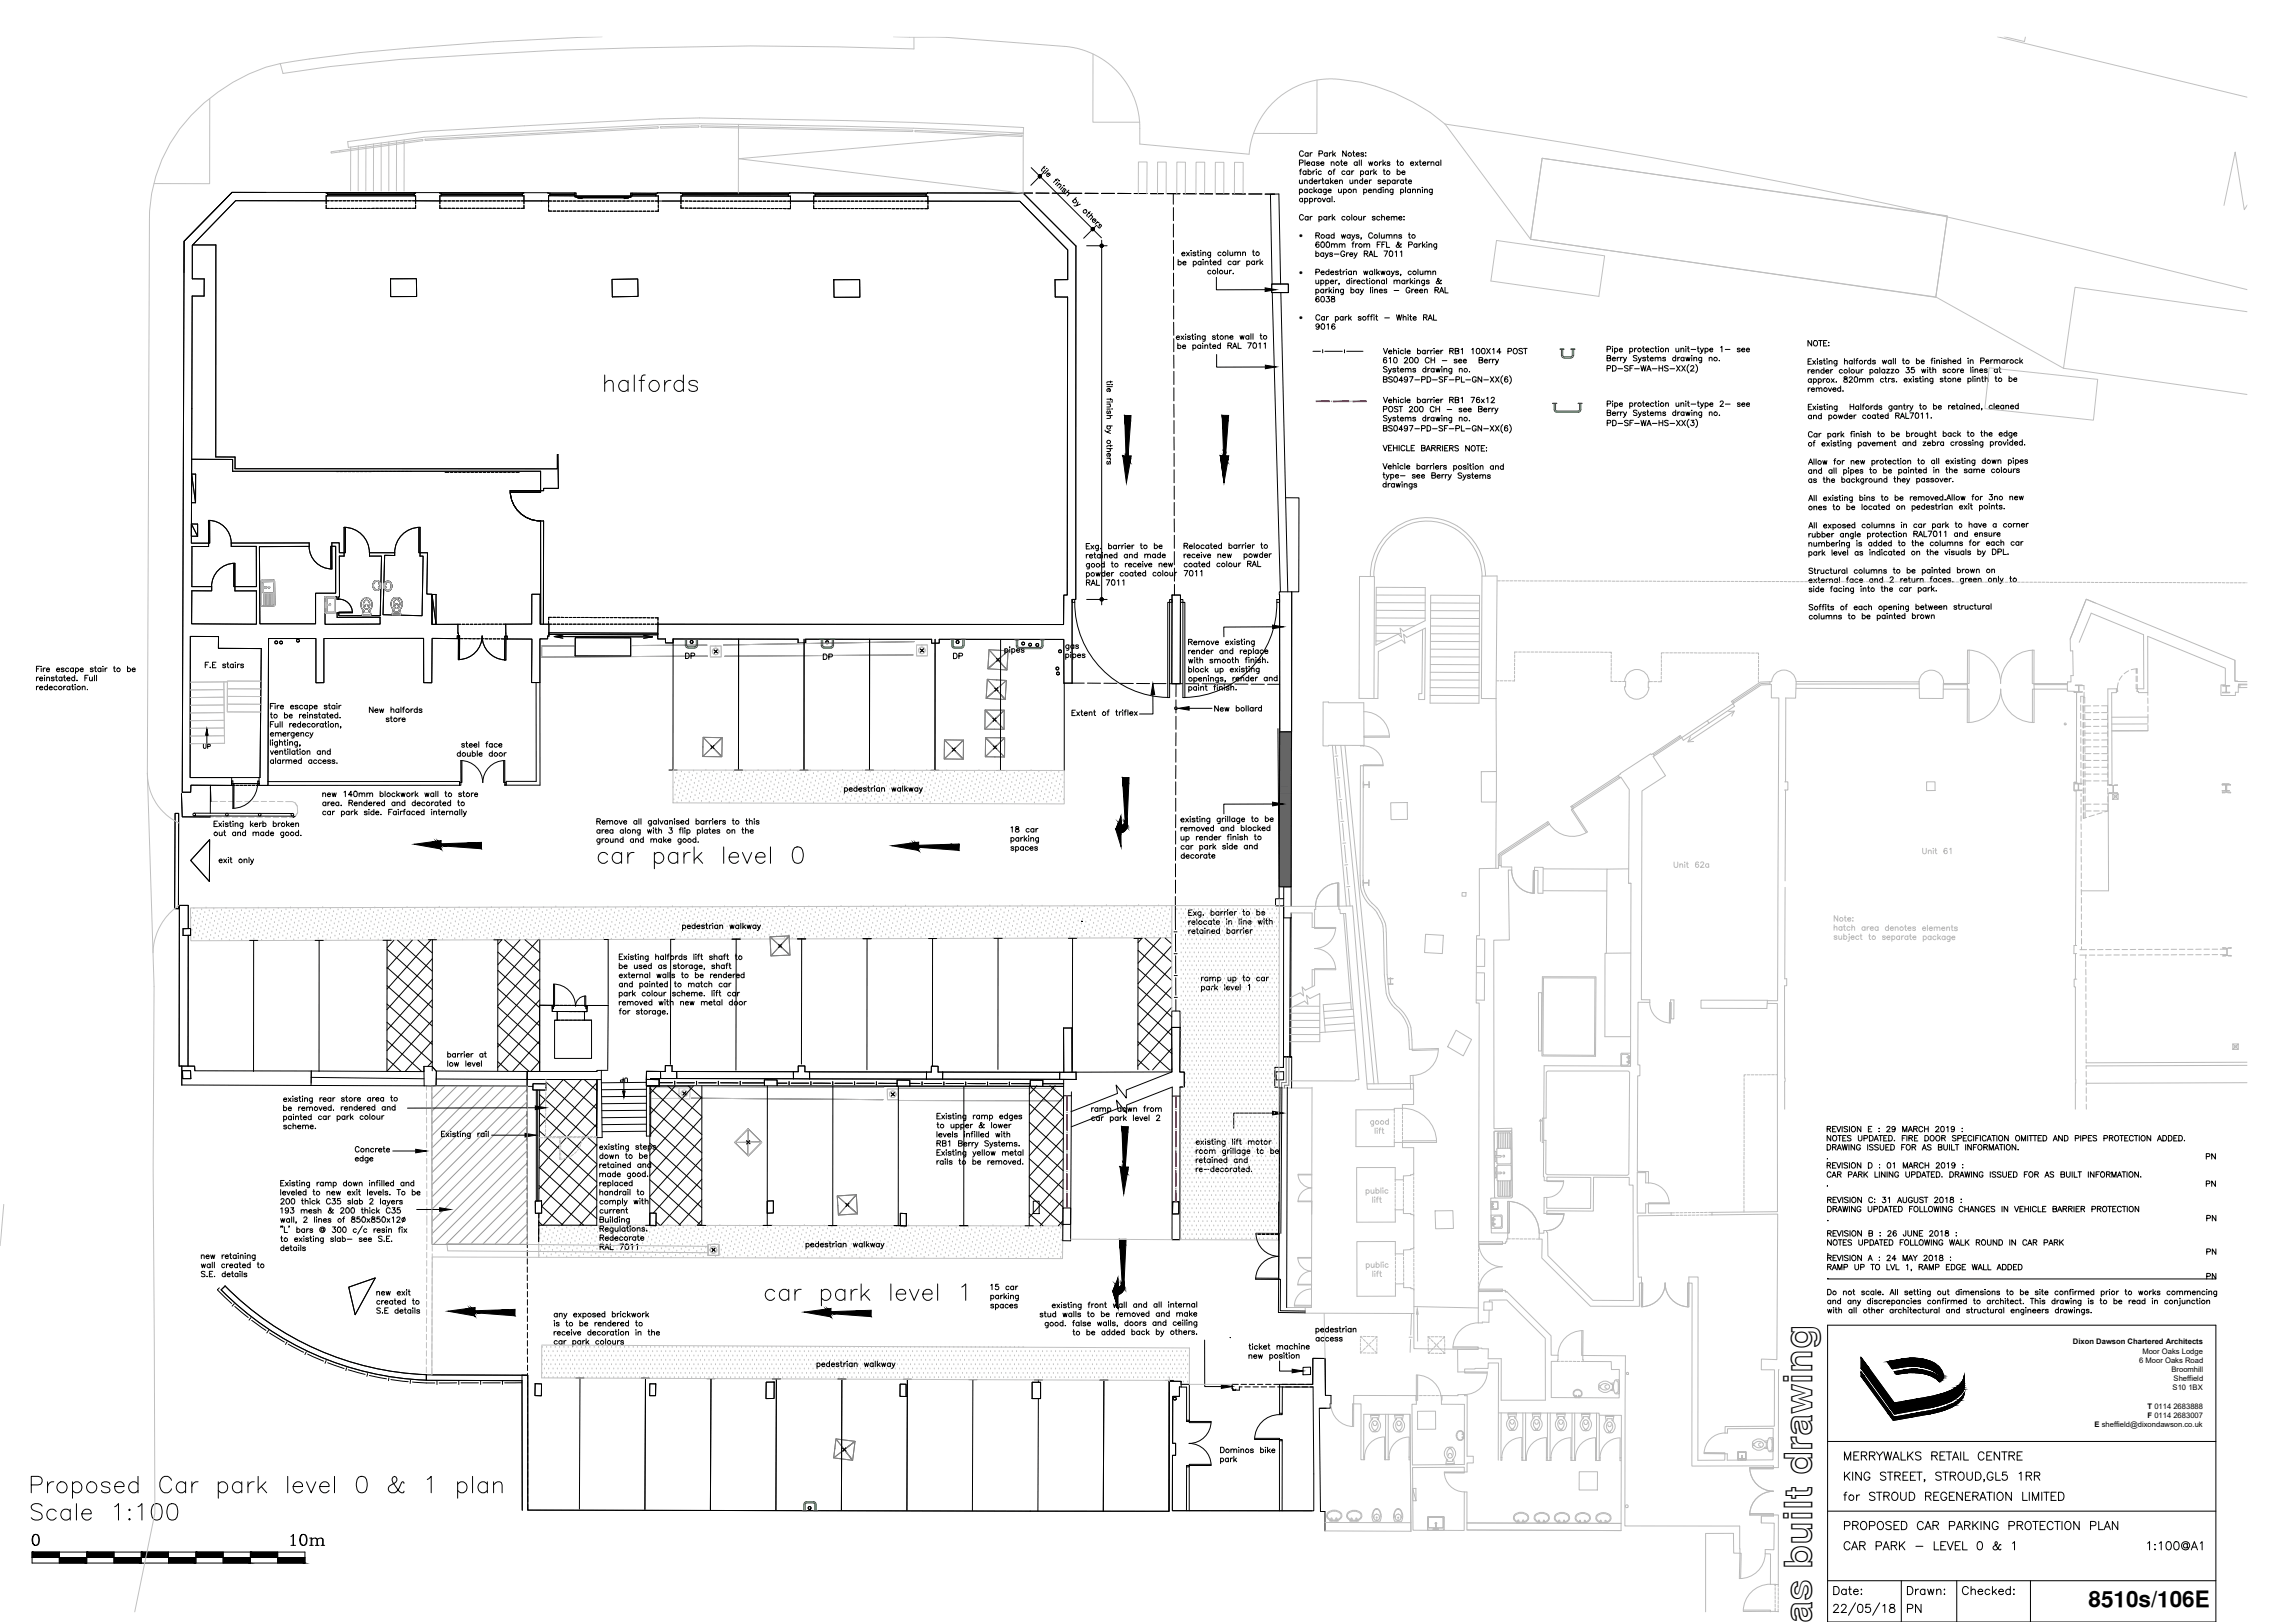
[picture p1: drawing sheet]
<svg xmlns="http://www.w3.org/2000/svg" width="841mm" height="594mm" viewBox="0 0 841 594" stroke-linecap="round" stroke-linejoin="round" font-family="sans-serif">
<defs><g id="words">
<text font-size="14.6" x="664.2" y="594.5" transform="rotate(-90 664.2 594.5)">as built drawing</text>
<text font-size="12.8" x="279.4" y="479.4">car park level 1</text>
<text font-size="12.3" x="218.4" y="319.3">car park level 0</text>
<text font-size="10.1" x="220.8" y="144.6">halfords</text>
<text font-size="8.4" x="671" y="593">22/05/18</text>
<text font-size="8.2" x="765.4" y="588.7">8510s/106E</text>
<text font-size="7.5" x="105.8" y="567.3">10m</text>
<text font-size="7.1" x="674.9" y="544">KING STREET, STROUD,GL5 1RR</text>
<g font-size="6.6">
<text x="674.9" y="561.6">PROPOSED CAR PARKING PROTECTION PLAN</text>
<text x="674.9" y="569">CAR PARK - LEVEL 0 &amp; 1</text>
<text x="786" y="569">1:100@A1</text>
<text x="698.1" y="592">PN</text>
</g>
<g font-size="6.2">
<text x="674.9" y="535.9">MERRYWALKS RETAIL CENTRE</text>
<text x="674.9" y="550.7">for STROUD REGENERATION LIMITED</text>
<text x="671" y="585.3">Date:</text>
<text x="698.1" y="585.3">Drawn:</text>
<text x="718.3" y="585.3">Checked:</text>
</g>
<text font-size="5.3" fill="#00a529" x="300.9" y="242.7">DP</text>
<g font-size="4.9" fill="#00a529">
<text x="250.5" y="242.4">DP</text>
<text x="348.5" y="242.4">DP</text>
</g>
<text font-size="4.9" x="73.7" y="275.5">UP</text>
<text font-size="4.4" x="226.5" y="397.6">UP</text>
<g font-size="3">
<text x="476.1" y="87.3">·</text>
<text x="476.1" y="100.6">·</text>
<text x="476.1" y="117.3">·</text>
</g>
<g font-size="2.8">
<text x="759.7" y="492.4">Dixon Dawson Chartered Architects</text>
<text x="785.1" y="495.8">Moor Oaks Lodge</text>
<text x="784" y="499.1">6 Moor Oaks Road</text>
<text x="795.8" y="502.5">Broomhill</text>
<text x="796.2" y="509.2">S10 1BX</text>
<text x="796.5" y="505.8">Sheffield</text>
<text x="787" y="515.9">T 0114 2683888</text>
<text x="787" y="519.2">F 0114 2683007</text>
<text x="767.6" y="522.6">E sheffield@dixondawson.co.uk</text>
</g>
</g></defs>
<!-- layer: 8510s-21 Merrywalks Level$0$DD Building -->
<g fill="none" stroke="#c0c0c0" stroke-width=".37">
<path d="M77.1 299.2h1M77.2 293.6h2.5M79.1 299.3h2M80.7 293.6h2M82.1 299.3h2M83.7 293.6h2M85.1 299.3h2M86.7 293.6h2M88.1 299.3h2M89.7 293.6h2M91.1 299.4h2M92.7 293.6h2"/>
<path d="M94.1 299.4h2M95.7 293.6h2M97.1 299.4h2M98.7 293.6h2M100.1 299.4h2M101.7 293.6h2M103.1 299.4h2M104.7 293.6h2.5l.9 .5 .9 1.2 .1 2.4-.8 1.2 .8-1.2M106.1 299.4h1.1M108.1 294.1l.9 1.2M246.6 282l143.4 .2v12.2l-143.4-.3zM468.9 290.6l-.3 149.6"/>
<path d="M69.8 332.5l359.7-.8-.1 11.8-359.5 1.1zM429.5 331.7h38M429.4 340.3v30M197.4 448.7l192.1 .3-.1 12-192-.5zM392.3 453.9l37.2 .1M432.4 454l36.1 .2M198.5 492.9v11.8l230 .9M198.5 492.6l237.4 1.1-.1 13.3h-3M485.3 481.1l.3 16.5M428.5 504.3v1.6"/>
</g>
<!-- layer: 8510s-21 Merrywalks Level$0$DD fills -->
<g fill="none" stroke="#c0c0c0" stroke-width=".37">
<path d="M246.7 288.4h.1M246.9 282.3h.1M246.9 292.9h.1M247.1 286.7h.1M247.4 291.2h.1M247.6 285h.1M247.8 289.5h.1M248.1 283.3h.1M248.1 294h.1M248.3 287.8h.1M248.6 292.3h.1M248.8 286.1h.1"/>
<path d="M249 290.5h.1M249.2 284.4h.1M249.5 288.9h.1M249.7 282.7h.1M249.8 293.3h.1M250 287.1h.1M250.2 291.6h.1M250.4 285.4h.1M250.7 289.9h.1M250.9 283.7h.1M251.1 288.2h.1M251.4 292.7h.1"/>
<path d="M251.6 286.5h.1M251.9 291h.1M252.1 284.8h.1M252.3 289.3h.1M252.5 283.1h.1M252.6 293.7h.1M252.8 287.5h.1M253.1 292h.1M253.3 285.8h.1M253.5 290.3h.1M253.7 284.1h.1M254 288.6h.1"/>
<path d="M254.2 282.4h.1M254.2 293.1h.1M254.5 286.9h.1M254.7 291.4h.1M254.9 285.2h.1M255.2 289.7h.1M255.4 283.5h.1M255.6 288h.1M255.9 292.5h.1M256.1 286.2h.1M256.4 290.7h.1M256.6 284.5h.1"/>
<path d="M256.8 289h.1M257 282.8h.1M257.1 293.5h.1M257.3 287.3h.1M257.5 291.8h.1M257.8 285.6h.1M258 290.1h.1M258.2 283.9h.1M258.5 288.3h.1M258.7 282.2h.1M258.7 292.8h.1M258.9 286.7h.1"/>
<path d="M259.2 291.1h.1M259.4 284.9h.1M259.7 289.4h.1M259.9 283.2h.1M259.9 293.9h.1M260.1 287.7h.1M260.4 292.2h.1M260.6 286h.1M260.8 290.5h.1M261.1 284.3h.1M261.3 288.8h.1M261.5 282.5h.1"/>
<path d="M261.6 293.3h.1M261.8 287h.1M262 291.5h.1M262.2 285.3h.1M262.5 289.8h.1M262.7 283.6h.1M263 288.1h.1M263.2 292.6h.1M263.4 286.4h.1M263.7 290.9h.1M263.9 284.7h.1M264.1 289.2h.1"/>
<path d="M264.4 283h.1M264.4 293.6h.1M264.6 287.5h.1M264.9 291.9h.1M265.1 285.7h.1M265.3 290.2h.1M265.5 284h.1M265.8 288.5h.1M266 282.3h.1M266.1 293h.1M266.3 286.8h.1M266.5 291.3h.1"/>
<path d="M266.7 285.1h.1M267 289.6h.1M267.2 283.4h.1M267.2 294.1h.1M267.4 287.8h.1M267.7 292.3h.1M267.9 286.1h.1M268.2 290.6h.1M268.4 284.5h.1M268.6 288.9h.1M268.8 282.7h.1M268.9 293.4h.1"/>
<path d="M269.1 287.2h.1M269.4 291.7h.1M269.6 285.5h.1M269.8 290h.1M270 283.8h.1M270.3 288.3h.1M270.5 292.7h.1M270.7 286.6h.1M271 291.1h.1M271.2 284.8h.1M271.5 289.3h.1M271.7 283.1h.1"/>
<path d="M271.7 293.8h.1M271.9 287.6h.1M272.1 292.1h.1M272.4 285.9h.1M272.7 290.4h.1M272.9 284.2h.1M273.1 288.7h.1M273.3 282.5h.1M273.3 293.2h.1M273.6 286.9h.1M273.8 291.4h.1M274.1 285.3h.1"/>
<path d="M274.3 289.7h.1M274.5 283.5h.1M274.8 288h.1M275 292.5h.1M275.2 286.3h.1M275.4 290.8h.1M275.7 284.6h.1M275.9 289.1h.1M276.2 282.9h.1M276.2 293.6h.1M276.4 287.4h.1M276.6 291.9h.1"/>
<path d="M276.9 285.6h.1M277.1 290.1h.1M277.4 283.9h.1M277.6 288.4h.1M277.8 282.2h.1M277.8 292.9h.1M278.1 286.7h.1M278.3 291.2h.1M278.5 285h.1M278.8 289.5h.1M279 283.3h.1M279 294h.1"/>
<path d="M279.2 287.8h.1M279.5 292.2h.1M279.7 286.1h.1M279.9 290.5h.1M280.2 284.3h.1M280.4 288.8h.1M280.7 282.6h.1M280.7 293.3h.1M280.9 287.1h.1M281.1 291.6h.1M281.3 285.4h.1M281.6 289.9h.1"/>
<path d="M281.8 283.7h.1M282.1 288.2h.1M282.3 292.7h.1M282.5 286.4h.1M282.8 290.9h.1M283 284.7h.1M283.2 289.2h.1M283.4 283.1h.1M283.5 293.7h.1M283.7 287.5h.1M284 292h.1M284.2 285.8h.1"/>
<path d="M284.4 290.3h.1M284.6 284.1h.1M284.9 288.6h.1M285.1 282.4h.1M285.1 293h.1M285.4 286.9h.1M285.6 291.4h.1M285.8 285.2h.1M286.1 289.6h.1M286.3 283.4h.1M286.5 287.9h.1M286.8 292.4h.1"/>
<path d="M287 286.2h.1M287.3 290.7h.1M287.5 284.5h.1M287.7 289h.1M287.9 282.8h.1M288 293.5h.1M288.2 287.3h.1M288.4 291.7h.1M288.7 285.6h.1M288.9 290h.1M289.1 283.9h.1M289.4 288.3h.1"/>
<path d="M289.6 282.1h.1M289.6 292.8h.1M289.8 286.6h.1M290.1 291.1h.1M290.3 284.9h.1M290.6 289.4h.1M290.8 283.2h.1M290.8 293.9h.1M291 287.7h.1M291.3 292.2h.1M291.5 286h.1M291.7 290.5h.1"/>
<path d="M292 284.2h.1M292.2 288.7h.1M292.4 282.5h.1M292.5 293.2h.1M292.7 287h.1M292.9 291.5h.1M293.1 285.3h.1M293.4 289.8h.1M293.6 283.6h.1M293.9 288.1h.1M294.1 292.6h.1M294.3 286.4h.1"/>
<path d="M294.6 290.8h.1M294.8 284.7h.1M295 289.2h.1M295.3 282.9h.1M295.3 293.6h.1M295.5 287.4h.1M295.8 291.9h.1M296 285.7h.1M296.2 290.2h.1M296.4 284h.1M296.7 288.5h.1M296.9 282.3h.1"/>
<path d="M297 293h.1M297.2 286.8h.1M297.4 291.3h.1M297.6 285h.1M297.9 289.5h.1M298.1 283.4h.1M298.1 294h.1M298.4 287.8h.1M298.6 292.3h.1M298.8 286.1h.1M299.1 290.6h.1M299.3 284.4h.1"/>
<path d="M299.5 288.9h.1M299.7 282.7h.1M299.8 293.4h.1M300 287.2h.1M300.3 291.6h.1M300.5 285.5h.1M300.7 290h.1M300.9 283.8h.1M301.2 288.2h.1M301.4 292.7h.1M301.7 286.5h.1M301.9 291h.1"/>
<path d="M302.1 284.8h.1M302.4 289.3h.1M302.6 283.1h.1M302.6 293.8h.1M302.8 287.6h.1M303.1 292.1h.1M303.3 285.9h.1M303.6 290.3h.1M303.8 284.2h.1M304 288.6h.1M304.2 282.5h.1M304.3 293.1h.1"/>
<path d="M304.5 286.9h.1M304.7 291.4h.1M305 285.2h.1M305.2 289.7h.1M305.4 283.5h.1M305.7 288h.1M305.9 292.5h.1M306.1 286.3h.1M306.4 290.8h.1M306.6 284.6h.1M306.9 289.1h.1M307.1 282.8h.1"/>
<path d="M307.1 293.5h.1M307.3 287.3h.1M307.6 291.8h.1M307.8 285.6h.1M308 290.1h.1M308.3 283.9h.1M308.5 288.4h.1M308.7 282.2h.1M308.8 292.9h.1M309 286.7h.1M309.2 291.2h.1M309.4 285h.1"/>
<path d="M309.7 289.4h.1M309.9 283.3h.1M310 293.9h.1M310.2 287.8h.1M310.4 292.2h.1M310.6 286h.1M310.9 290.5h.1M311.1 284.3h.1M311.3 288.8h.1M311.6 282.6h.1M311.6 293.3h.1M311.8 287.1h.1"/>
<path d="M312.1 291.6h.1M312.3 285.4h.1M312.5 289.9h.1M312.7 283.6h.1M313 288.1h.1M313.3 292.6h.1M313.5 286.4h.1M313.7 290.9h.1M313.9 284.7h.1M314.2 289.2h.1M314.4 283h.1M314.4 293.7h.1"/>
<path d="M314.6 287.5h.1M314.9 292h.1M315.1 285.8h.1M315.4 290.3h.1M315.6 284.1h.1M315.8 288.6h.1M316 282.3h.1M316 293h.1M316.3 286.8h.1M316.6 291.3h.1M316.8 285.1h.1M317 289.6h.1"/>
<path d="M317.2 283.4h.1M317.2 294.1h.1M317.5 287.9h.1M317.7 292.4h.1M318 286.2h.1M318.2 290.7h.1M318.4 284.5h.1M318.7 288.9h.1M318.9 282.8h.1M318.9 293.4h.1M319.1 287.2h.1M319.3 291.7h.1"/>
<path d="M319.6 285.6h.1M319.8 290h.1M320.1 283.8h.1M320.3 288.3h.1M320.5 292.8h.1M320.8 286.6h.1M321 291.1h.1M321.3 284.9h.1M321.5 289.4h.1M321.7 283.2h.1M321.7 293.8h.1M321.9 287.7h.1"/>
<path d="M322.2 292.1h.1M322.4 285.9h.1M322.7 290.4h.1M322.9 284.2h.1M323.1 288.7h.1M323.4 282.5h.1M323.4 293.2h.1M323.6 287h.1M323.8 291.5h.1M324.1 285.3h.1M324.3 289.8h.1M324.6 283.6h.1"/>
<path d="M324.8 288.1h.1M325 292.5h.1M325.2 286.4h.1M325.5 290.8h.1M325.7 284.6h.1M326 289.1h.1M326.2 282.9h.1M326.2 293.6h.1M326.4 287.4h.1M326.7 291.9h.1M326.9 285.7h.1M327.1 290.2h.1"/>
<path d="M327.3 284h.1M327.6 288.5h.1M327.9 282.3h.1M327.9 293h.1M328.1 286.7h.1M328.3 291.2h.1M328.5 285h.1M328.8 289.5h.1M329 283.3h.1M329 294h.1M329.3 287.8h.1M329.5 292.3h.1"/>
<path d="M329.7 286.1h.1M330 290.6h.1M330.2 284.4h.1M330.4 288.9h.1M330.7 282.7h.1M330.7 293.3h.1M330.9 287.2h.1M331.2 291.6h.1M331.4 285.4h.1M331.6 289.9h.1M331.8 283.7h.1M332.1 288.2h.1"/>
<path d="M332.3 292.7h.1M332.6 286.5h.1M332.8 291h.1M333 284.8h.1M333.3 289.3h.1M333.5 283.1h.1M333.5 293.8h.1M333.7 287.5h.1M334 292h.1M334.2 285.8h.1M334.5 290.3h.1M334.7 284.1h.1"/>
<path d="M334.9 288.6h.1M335.1 282.4h.1M335.2 293.1h.1M335.4 286.9h.1M335.6 291.4h.1M335.9 285.2h.1M336.1 289.7h.1M336.3 283.5h.1M336.6 288h.1M336.8 292.5h.1M337 286.2h.1M337.3 290.7h.1"/>
<path d="M337.5 284.5h.1M337.8 289h.1M338 282.8h.1M338 293.5h.1M338.2 287.3h.1M338.5 291.8h.1M338.7 285.6h.1M338.9 290.1h.1M339.2 283.9h.1M339.4 288.4h.1M339.6 282.2h.1M339.7 292.8h.1"/>
<path d="M339.9 286.7h.1M340.1 291.1h.1M340.3 285h.1M340.6 289.4h.1M340.8 283.2h.1M340.9 293.9h.1M341.1 287.7h.1M341.3 292.2h.1M341.5 286h.1M341.8 290.5h.1M342 284.3h.1M342.3 288.8h.1"/>
<path d="M342.5 282.6h.1M342.5 293.3h.1M342.7 287.1h.1M343 291.6h.1M343.2 285.3h.1M343.4 289.8h.1M343.6 283.6h.1M343.9 288.1h.1M344.2 292.6h.1M344.4 286.4h.1M344.6 290.9h.1M344.8 284.7h.1"/>
<path d="M345.1 289.2h.1M345.3 283h.1M345.3 293.7h.1M345.6 287.5h.1M345.8 291.9h.1M346 285.8h.1M346.3 290.3h.1M346.5 284h.1M346.7 288.5h.1M346.9 282.3h.1M347 293h.1M347.2 286.8h.1"/>
<path d="M347.5 291.3h.1M347.7 285.1h.1M347.9 289.6h.1M348.1 283.4h.1M348.2 294.1h.1M348.4 287.9h.1M348.6 292.4h.1M348.9 286.1h.1M349.1 290.6h.1M349.3 284.5h.1M349.6 288.9h.1M349.8 282.7h.1"/>
<path d="M349.8 293.4h.1M350 287.2h.1M350.3 291.7h.1M350.5 285.5h.1M350.8 290h.1M351 283.8h.1M351.2 288.3h.1M351.5 292.7h.1M351.7 286.6h.1M351.9 291.1h.1M352.2 284.8h.1M352.4 289.3h.1"/>
<path d="M352.6 283.1h.1M352.7 293.8h.1M352.9 287.6h.1M353.1 292.1h.1M353.3 285.9h.1M353.6 290.4h.1M353.8 284.2h.1M354.1 288.7h.1M354.3 282.5h.1M354.3 293.2h.1M354.5 286.9h.1M354.8 291.4h.1"/>
<path d="M355 285.3h.1M355.2 289.7h.1M355.5 283.6h.1M355.7 288h.1M356 292.5h.1M356.2 286.3h.1M356.4 290.8h.1M356.6 284.6h.1M356.9 289.1h.1M357.1 282.9h.1M357.2 293.6h.1M357.4 287.4h.1"/>
<path d="M357.6 291.9h.1M357.8 285.7h.1M358.1 290.2h.1M358.3 283.9h.1M358.5 288.4h.1M358.8 282.3h.1M358.8 292.9h.1M359 286.7h.1M359.3 291.2h.1M359.5 285h.1M359.7 289.5h.1M359.9 283.3h.1"/>
<path d="M359.9 294h.1M360.2 287.8h.1M360.4 292.3h.1M360.7 286.1h.1M360.9 290.5h.1M361.1 284.4h.1M361.4 288.9h.1M361.6 282.6h.1M361.6 293.3h.1M361.9 287.1h.1M362.1 291.6h.1M362.3 285.4h.1"/>
<path d="M362.6 289.9h.1M362.8 283.7h.1M363 288.2h.1M363.2 292.7h.1M363.5 286.5h.1M363.7 291h.1M364 284.7h.1M364.2 289.2h.1M364.4 283.1h.1M364.4 293.7h.1M364.7 287.5h.1M364.9 292h.1"/>
<path d="M365.2 285.8h.1M365.4 290.3h.1M365.6 284.1h.1M365.8 288.6h.1M366.1 282.4h.1M366.1 293.1h.1M366.3 286.9h.1M366.6 291.4h.1M366.8 285.2h.1M367 289.7h.1M367.3 283.4h.1M367.3 294.1h.1"/>
<path d="M367.5 287.9h.1M367.7 292.4h.1M367.9 286.2h.1M368.2 290.7h.1M368.5 284.5h.1M368.7 289h.1M368.9 282.8h.1M368.9 293.5h.1M369.1 287.3h.1M369.4 291.8h.1M369.6 285.6h.1M369.9 290h.1"/>
<path d="M370.1 283.9h.1M370.3 288.3h.1M370.6 292.8h.1M370.8 286.6h.1M371 291.1h.1M371.2 284.9h.1M371.5 289.4h.1M371.7 283.2h.1M371.8 293.9h.1M372 287.7h.1M372.2 292.2h.1M372.4 286h.1"/>
<path d="M372.7 290.5h.1M372.9 284.3h.1M373.2 288.7h.1M373.4 282.5h.1M373.4 293.2h.1M373.6 287h.1M373.9 291.5h.1M374.1 285.3h.1M374.3 289.8h.1M374.6 283.6h.1M374.8 288.1h.1M375.1 292.6h.1"/>
<path d="M375.3 286.4h.1M375.5 290.8h.1M375.7 284.7h.1M376 289.2h.1M376.2 283h.1M376.2 293.6h.1M376.5 287.5h.1M376.7 291.9h.1M376.9 285.7h.1M377.2 290.2h.1M377.4 284h.1M377.6 288.5h.1"/>
<path d="M377.9 282.3h.1M377.9 293h.1M378.1 286.8h.1M378.4 291.3h.1M378.6 285.1h.1M378.8 289.6h.1M379 283.4h.1M379.1 294.1h.1M379.3 287.8h.1M379.5 292.3h.1M379.8 286.1h.1M380 290.6h.1"/>
<path d="M380.2 284.4h.1M380.5 288.9h.1M380.7 282.7h.1M380.7 293.4h.1M380.9 287.2h.1M381.2 291.7h.1M381.4 285.5h.1M381.7 290h.1M381.9 283.8h.1M382.1 288.3h.1M382.4 292.7h.1M382.6 286.5h.1"/>
<path d="M382.8 291h.1M383.1 284.8h.1M383.3 289.3h.1M383.5 283.1h.1M383.6 293.8h.1M383.8 287.6h.1M384 292.1h.1M384.2 285.9h.1M384.5 290.4h.1M384.7 284.2h.1M385 288.6h.1M385.2 282.5h.1"/>
<path d="M385.2 293.1h.1M385.4 286.9h.1M385.7 291.4h.1M385.9 285.2h.1M386.2 289.7h.1M386.4 283.5h.1M386.6 288h.1M386.9 292.5h.1M387.1 286.3h.1M387.3 290.8h.1M387.5 284.6h.1M387.8 289.1h.1"/>
<path d="M388 282.9h.1M388.1 293.6h.1M388.3 287.3h.1M388.5 291.8h.1M388.7 285.6h.1M389 290.1h.1M389.2 283.9h.1M389.5 288.4h.1M389.7 292.9h.1M389.9 286.7h.1M70.1 336.3h.1M70.6 334.5h.1"/>
<path d="M70.8 339h.1M71.1 332.8h.1M71.3 337.3h.1M71.7 335.6h.1M72.2 333.9h.1M72.5 338.4h.1M72.9 336.6h.1M73.4 335h.1M73.6 339.4h.1M73.9 333.2h.1M74.1 337.7h.1M74.6 336h.1"/>
<path d="M75 334.3h.1M75.3 338.8h.1M75.5 332.6h.1M75.8 337.1h.1M76.2 335.3h.1M76.5 339.8h.1M76.7 333.6h.1M76.9 338.1h.1M77.4 336.4h.1M77.9 334.7h.1M78.1 339.2h.1M78.3 333h.1"/>
<path d="M78.6 337.5h.1M79.1 335.8h.1M79.5 334h.1M79.8 338.5h.1M80.2 336.8h.1M80.7 335.1h.1M81 339.6h.1M81.2 333.4h.1M81.4 337.9h.1M81.9 336.1h.1M82.4 334.4h.1M82.6 338.9h.1"/>
<path d="M82.8 332.7h.1M83.1 337.2h.1M83.6 335.5h.1M83.8 340h.1M84 333.8h.1M84.3 338.3h.1M84.7 336.6h.1M85.2 334.9h.1M85.5 339.3h.1M85.7 333.1h.1M85.9 337.6h.1M86.4 335.9h.1"/>
<path d="M86.9 334.2h.1M87.1 338.7h.1M87.6 337h.1M88 335.3h.1M88.3 339.7h.1M88.5 333.6h.1M88.8 338h.1M89.2 336.3h.1M89.7 334.6h.1M89.9 339.1h.1M90.2 332.9h.1M90.4 337.4h.1"/>
<path d="M90.9 335.7h.1M91.3 333.9h.1M91.6 338.4h.1M92.1 336.7h.1M92.5 335h.1M92.8 339.5h.1M93 333.3h.1M93.2 337.8h.1M93.7 336.1h.1M94.2 334.4h.1M94.4 338.9h.1M94.6 332.6h.1"/>
<path d="M94.9 337.1h.1M95.4 335.4h.1M95.6 339.9h.1M95.8 333.7h.1M96.1 338.2h.1M96.5 336.5h.1M97 334.7h.1M97.3 339.2h.1M97.5 333.1h.1M97.7 337.5h.1M98.2 335.8h.1M98.7 334.1h.1"/>
<path d="M98.9 338.6h.1M99.4 336.9h.1M99.9 335.2h.1M100.1 339.7h.1M100.3 333.4h.1M100.6 337.9h.1M101 336.2h.1M101.5 334.5h.1M101.8 339h.1M102 332.8h.1M102.2 337.3h.1M102.7 335.5h.1"/>
<path d="M103.2 333.9h.1M103.4 338.3h.1M103.9 336.6h.1M104.3 334.9h.1M104.6 339.4h.1M104.8 333.2h.1M105.1 337.7h.1M105.5 336h.1M106 334.3h.1M106.2 338.8h.1M106.5 332.5h.1M106.7 337h.1"/>
<path d="M107.2 335.3h.1M107.4 339.8h.1M107.6 333.6h.1M107.9 338.1h.1M108.4 336.4h.1M108.8 334.7h.1M109.1 339.1h.1M109.3 333h.1M109.5 337.5h.1M110 335.7h.1M110.5 334h.1M110.7 338.5h.1"/>
<path d="M111.2 336.8h.1M111.7 335.1h.1M111.9 339.6h.1M112.1 333.3h.1M112.4 337.8h.1M112.8 336.1h.1M113.3 334.4h.1M113.5 338.9h.1M113.8 332.7h.1M114 337.2h.1M114.5 335.5h.1M114.7 340h.1"/>
<path d="M115 333.8h.1M115.2 338.3h.1M115.6 336.5h.1M116.1 334.8h.1M116.4 339.3h.1M116.6 333.1h.1M116.8 337.6h.1M117.3 335.9h.1M117.8 334.2h.1M118 338.6h.1M118.3 332.5h.1M118.5 336.9h.1"/>
<path d="M118.9 335.2h.1M119.2 339.7h.1M119.4 333.5h.1M119.7 338h.1M120.1 336.3h.1M120.6 334.6h.1M120.8 339.1h.1M121.1 332.9h.1M121.3 337.3h.1M121.8 335.6h.1M122.2 333.9h.1M122.5 338.4h.1"/>
<path d="M123 336.7h.1M123.4 335h.1M123.7 339.5h.1M123.9 333.3h.1M124.1 337.7h.1M124.6 336.1h.1M125.1 334.3h.1M125.3 338.8h.1M125.5 332.6h.1M125.8 337.1h.1M126.3 335.4h.1M126.5 339.9h.1"/>
<path d="M126.7 333.7h.1M127 338.2h.1M127.5 336.4h.1M127.9 334.7h.1M128.2 339.2h.1M128.4 333h.1M128.6 337.5h.1M129.1 335.8h.1M129.6 334.1h.1M129.8 338.6h.1M130.3 336.9h.1M130.8 335.1h.1"/>
<path d="M131 339.6h.1M131.2 333.4h.1M131.5 337.9h.1M131.9 336.2h.1M132.4 334.5h.1M132.7 339h.1M132.9 332.8h.1M133.1 337.2h.1M133.6 335.5h.1M134.1 333.8h.1M134.3 338.3h.1M134.8 336.6h.1"/>
<path d="M135.2 334.9h.1M135.5 339.4h.1M135.7 333.2h.1M136 337.7h.1M136.4 335.9h.1M136.9 334.2h.1M137.1 338.7h.1M137.4 332.5h.1M137.6 337h.1M138.1 335.3h.1M138.3 339.8h.1M138.5 333.6h.1"/>
<path d="M138.8 338h.1M139.3 336.4h.1M139.7 334.7h.1M140 339.1h.1M140.2 332.9h.1M140.4 337.4h.1M140.9 335.7h.1M141.4 334h.1M141.6 338.5h.1M142.1 336.8h.1M142.6 335h.1M142.8 339.5h.1"/>
<path d="M143 333.3h.1M143.3 337.8h.1M143.7 336.1h.1M144.2 334.4h.1M144.5 338.9h.1M144.7 332.7h.1M144.9 337.2h.1M145.4 335.5h.1M145.7 340h.1M145.9 333.7h.1M146.1 338.2h.1M146.6 336.5h.1"/>
<path d="M147.1 334.8h.1M147.3 339.3h.1M147.5 333.1h.1M147.8 337.6h.1M148.2 335.8h.1M148.7 334.2h.1M149 338.6h.1M149.2 332.4h.1M149.4 336.9h.1M149.9 335.2h.1M150.1 339.7h.1M150.4 333.5h.1"/>
<path d="M150.6 338h.1M151.1 336.3h.1M151.5 334.5h.1M151.8 339h.1M152 332.8h.1M152.3 337.3h.1M152.7 335.6h.1M153.2 333.9h.1M153.4 338.4h.1M153.9 336.6h.1M154.4 335h.1M154.6 339.4h.1"/>
<path d="M154.8 333.3h.1M155.1 337.7h.1M155.6 336h.1M156 334.3h.1M156.2 338.8h.1M156.5 332.6h.1M156.7 337.1h.1M157.2 335.4h.1M157.4 339.8h.1M157.7 333.6h.1M157.9 338.1h.1M158.4 336.4h.1"/>
<path d="M158.9 334.7h.1M159.1 339.2h.1M159.3 333h.1M159.5 337.5h.1M160 335.8h.1M160.5 334.1h.1M160.7 338.6h.1M161 332.3h.1M161.2 336.8h.1M161.7 335.1h.1M161.9 339.6h.1M162.1 333.4h.1"/>
<path d="M162.4 337.9h.1M162.8 336.2h.1M163.3 334.4h.1M163.6 338.9h.1M163.8 332.8h.1M164 337.2h.1M164.5 335.5h.1M164.7 340h.1M165 333.8h.1M165.2 338.3h.1M165.7 336.6h.1M166.1 334.9h.1"/>
<path d="M166.4 339.4h.1M166.6 333.1h.1M166.9 337.6h.1M167.3 335.9h.1M167.8 334.2h.1M168 338.7h.1M168.3 332.5h.1M168.5 337h.1M169 335.3h.1M169.2 339.7h.1M169.4 333.6h.1M169.7 338h.1"/>
<path d="M170.2 336.3h.1M170.6 334.6h.1M170.9 339.1h.1M171.1 332.9h.1M171.4 337.4h.1M171.8 335.7h.1M172.3 334h.1M172.5 338.4h.1M173 336.7h.1M173.5 335h.1M173.7 339.5h.1M173.9 333.3h.1"/>
<path d="M174.2 337.8h.1M174.7 336.1h.1M175.1 334.4h.1M175.4 338.9h.1M175.6 332.7h.1M175.8 337.2h.1M176.3 335.4h.1M176.6 339.9h.1M176.8 333.7h.1M177 338.2h.1M177.5 336.5h.1M178 334.8h.1"/>
<path d="M178.2 339.3h.1M178.4 333.1h.1M178.7 337.5h.1M179.1 335.8h.1M179.6 334.1h.1M179.9 338.6h.1M180.1 332.4h.1M180.3 336.9h.1M180.8 335.2h.1M181 339.7h.1M181.3 333.5h.1M181.5 338h.1"/>
<path d="M182 336.2h.1M182.4 334.5h.1M182.7 339h.1M182.9 332.8h.1M183.2 337.3h.1M183.6 335.6h.1M184.1 333.9h.1M184.3 338.3h.1M184.8 336.6h.1M185.3 334.9h.1M185.5 339.4h.1M185.7 333.2h.1"/>
<path d="M186 337.7h.1M186.5 336h.1M186.9 334.3h.1M187.2 338.8h.1M187.4 332.5h.1M187.6 337h.1M188.1 335.3h.1M188.4 339.8h.1M188.6 333.6h.1M188.8 338.1h.1M189.3 336.4h.1M189.8 334.7h.1"/>
<path d="M190 339.1h.1M190.2 333h.1M190.5 337.5h.1M191 335.7h.1M191.4 334h.1M191.7 338.5h.1M191.9 332.3h.1M192.1 336.8h.1M192.6 335.1h.1M192.9 339.6h.1M193.1 333.4h.1M193.3 337.9h.1"/>
<path d="M193.8 336.1h.1M194.3 334.4h.1M194.5 338.9h.1M194.7 332.7h.1M195 337.2h.1M195.4 335.5h.1M195.7 340h.1M195.9 333.8h.1M196.2 338.3h.1M196.6 336.6h.1M197.1 334.8h.1M197.3 339.3h.1"/>
<path d="M197.6 333.1h.1M197.8 337.6h.1M198.3 335.9h.1M198.7 334.2h.1M199 338.7h.1M199.2 332.5h.1M199.5 336.9h.1M199.9 335.3h.1M200.1 339.7h.1M200.4 333.5h.1M200.6 338h.1M201.1 336.3h.1"/>
<path d="M201.6 334.6h.1M201.8 339.1h.1M202 332.9h.1M202.3 337.4h.1M202.8 335.6h.1M203.2 333.9h.1M203.4 338.4h.1M203.7 332.2h.1M203.9 336.7h.1M204.4 335h.1M204.6 339.5h.1M204.9 333.3h.1"/>
<path d="M205.1 337.7h.1M205.6 336.1h.1M206 334.3h.1M206.3 338.8h.1M206.5 332.6h.1M206.7 337.1h.1M207.2 335.4h.1M207.5 339.9h.1M207.7 333.7h.1M207.9 338.2h.1M208.4 336.4h.1M208.9 334.7h.1"/>
<path d="M209.1 339.2h.1M209.3 333.1h.1M209.6 337.5h.1M210 335.8h.1M210.5 334.1h.1M210.8 338.6h.1M211 332.4h.1M211.2 336.9h.1M211.7 335.2h.1M211.9 339.7h.1M212.2 333.4h.1M212.4 337.9h.1"/>
<path d="M212.9 336.2h.1M213.3 334.5h.1M213.6 339h.1M213.8 332.8h.1M214.1 337.3h.1M214.5 335.5h.1M215 333.9h.1M215.3 338.3h.1M215.7 336.6h.1M216.2 334.9h.1M216.4 339.4h.1M216.6 333.2h.1"/>
<path d="M216.9 337.7h.1M217.4 336h.1M217.8 334.2h.1M218.1 338.7h.1M218.3 332.5h.1M218.6 337h.1M219 335.3h.1M219.3 339.8h.1M219.5 333.6h.1M219.7 338.1h.1M220.2 336.4h.1M220.7 334.7h.1"/>
<path d="M220.9 339.1h.1M221.1 332.9h.1M221.4 337.4h.1M221.9 335.7h.1M222.3 334h.1M222.6 338.5h.1M222.8 332.3h.1M223 336.8h.1M223.5 335h.1M223.8 339.5h.1M224 333.3h.1M224.2 337.8h.1"/>
<path d="M224.7 336.1h.1M225.2 334.4h.1M225.4 338.9h.1M225.6 332.7h.1M225.9 337.2h.1M226.3 335.5h.1M226.6 340h.1M226.8 333.8h.1M227.1 338.2h.1M227.5 336.5h.1M228 334.8h.1M228.2 339.3h.1"/>
<path d="M228.5 333.1h.1M228.7 337.6h.1M229.2 335.9h.1M229.6 334.2h.1M229.9 338.6h.1M230.1 332.5h.1M230.4 336.9h.1M230.8 335.2h.1M231.1 339.7h.1M231.3 333.5h.1M231.5 338h.1M232 336.3h.1"/>
<path d="M232.5 334.6h.1M232.7 339.1h.1M232.9 332.8h.1M233.2 337.3h.1M233.7 335.6h.1M234.1 333.9h.1M234.4 338.4h.1M234.6 332.2h.1M234.9 336.7h.1M235.3 335h.1M235.6 339.4h.1M235.8 333.3h.1"/>
<path d="M236 337.7h.1M236.5 336h.1M237 334.3h.1M237.2 338.8h.1M237.4 332.6h.1M237.7 337.1h.1M238.2 335.4h.1M238.4 339.9h.1M238.6 333.6h.1M238.9 338.1h.1M239.3 336.4h.1M239.8 334.7h.1"/>
<path d="M240.1 339.2h.1M240.3 333h.1M240.5 337.5h.1M241 335.8h.1M241.5 334.1h.1M241.7 338.6h.1M241.9 332.4h.1M242.2 336.8h.1M242.6 335.1h.1M242.9 339.6h.1M243.1 333.4h.1M243.4 337.9h.1"/>
<path d="M243.8 336.2h.1M244.3 334.5h.1M244.5 338.9h.1M244.8 332.8h.1M245 337.2h.1M245.5 335.5h.1M245.7 340h.1M245.9 333.8h.1M246.2 338.3h.1M246.4 332.1h.1M246.6 336.6h.1M247.1 334.9h.1"/>
<path d="M247.3 339.4h.1M247.6 333.2h.1M247.8 337.7h.1M248.3 335.9h.1M248.7 334.2h.1M249 338.7h.1M249.2 332.5h.1M249.5 337h.1M249.9 335.3h.1M250.2 339.8h.1M250.4 333.6h.1M250.6 338h.1"/>
<path d="M251.1 336.4h.1M251.6 334.6h.1M251.8 339.1h.1M252 332.9h.1M252.3 337.4h.1M252.8 335.7h.1M253.2 334h.1M253.5 338.5h.1M253.7 332.2h.1M253.9 336.7h.1M254.4 335h.1M254.7 339.5h.1"/>
<path d="M254.9 333.3h.1M255.1 337.8h.1M255.6 336.1h.1M256.1 334.4h.1M256.3 338.9h.1M256.5 332.7h.1M256.8 337.2h.1M257.2 335.4h.1M257.5 339.9h.1M257.7 333.7h.1M258 338.2h.1M258.4 336.5h.1"/>
<path d="M258.9 334.8h.1M259.2 339.3h.1M259.4 333.1h.1M259.6 337.5h.1M260.1 335.8h.1M260.5 334.2h.1M260.8 338.6h.1M261 332.4h.1M261.3 336.9h.1M261.7 335.2h.1M262 339.7h.1M262.2 333.5h.1"/>
<path d="M262.5 338h.1M262.9 336.3h.1M263.4 334.5h.1M263.6 339h.1M263.8 332.8h.1M264.1 337.3h.1M264.6 335.6h.1M265 333.9h.1M265.3 338.4h.1M265.5 332.2h.1M265.8 336.6h.1M266.2 335h.1"/>
<path d="M266.5 339.4h.1M266.7 333.2h.1M266.9 337.7h.1M267.4 336h.1M267.9 334.3h.1M268.1 338.8h.1M268.3 332.6h.1M268.6 337.1h.1M269.1 335.3h.1M269.3 339.8h.1M269.5 333.6h.1M269.8 338.1h.1"/>
<path d="M270.2 336.4h.1M270.7 334.7h.1M271 339.2h.1M271.2 333h.1M271.4 337.5h.1M271.9 335.8h.1M272.4 334h.1M272.6 338.5h.1M272.8 332.3h.1M273.1 336.8h.1M273.5 335.1h.1M273.8 339.6h.1"/>
<path d="M274 333.4h.1M274.3 337.9h.1M274.7 336.1h.1M275.2 334.4h.1M275.4 338.9h.1M275.7 332.7h.1M275.9 337.2h.1M276.4 335.5h.1M276.6 340h.1M276.8 333.8h.1M277.1 338.3h.1M277.3 332.1h.1"/>
<path d="M277.6 336.6h.1M278 334.8h.1M278.3 339.3h.1M278.5 333.1h.1M278.8 337.6h.1M279.2 335.9h.1M279.7 334.2h.1M279.9 338.7h.1M280.1 332.5h.1M280.4 337h.1M280.9 335.3h.1M281.1 339.7h.1"/>
<path d="M281.3 333.6h.1M281.6 338h.1M282.1 336.3h.1M282.5 334.6h.1M282.8 339.1h.1M283 332.9h.1M283.2 337.4h.1M283.7 335.7h.1M284.2 333.9h.1M284.4 338.4h.1M284.6 332.2h.1M284.9 336.7h.1"/>
<path d="M285.4 335h.1M285.6 339.5h.1M285.8 333.3h.1M286.1 337.8h.1M286.5 336.1h.1M287 334.4h.1M287.2 338.9h.1M287.5 332.6h.1M287.7 337.1h.1M288.2 335.4h.1M288.4 339.9h.1M288.7 333.7h.1"/>
<path d="M288.9 338.2h.1M289.1 332h.1M289.4 336.5h.1M289.8 334.7h.1M290.1 339.2h.1M290.3 333.1h.1M290.5 337.5h.1M291 335.8h.1M291.5 334.1h.1M291.7 338.6h.1M292 332.4h.1M292.2 336.9h.1"/>
<path d="M292.6 335.2h.1M292.9 339.7h.1M293.1 333.4h.1M293.4 337.9h.1M293.8 336.2h.1M294.3 334.5h.1M294.5 339h.1M294.8 332.8h.1M295 337.3h.1M295.5 335.5h.1M295.9 333.9h.1M296.2 338.3h.1"/>
<path d="M296.4 332.2h.1M296.7 336.6h.1M297.1 334.9h.1M297.4 339.4h.1M297.6 333.2h.1M297.8 337.7h.1M298.3 336h.1M298.8 334.3h.1M299 338.8h.1M299.2 332.5h.1M299.5 337h.1M300 335.3h.1"/>
<path d="M300.2 339.8h.1M300.4 333.6h.1M300.7 338.1h.1M301.1 336.4h.1M301.6 334.7h.1M301.9 339.1h.1M302.1 333h.1M302.3 337.5h.1M302.8 335.7h.1M303.3 334h.1M303.5 338.5h.1M303.7 332.3h.1"/>
<path d="M304 336.8h.1M304.4 335.1h.1M304.7 339.6h.1M304.9 333.3h.1M305.2 337.8h.1M305.6 336.1h.1M306.1 334.4h.1M306.4 338.9h.1M306.6 332.7h.1M306.8 337.2h.1M307.3 335.5h.1M307.5 340h.1"/>
<path d="M307.7 333.8h.1M308 338.3h.1M308.2 332h.1M308.5 336.5h.1M308.9 334.8h.1M309.2 339.3h.1M309.4 333.1h.1M309.7 337.6h.1M310.1 335.9h.1M310.6 334.2h.1M310.8 338.6h.1M311.1 332.5h.1"/>
<path d="M311.3 336.9h.1M311.8 335.2h.1M312 339.7h.1M312.2 333.5h.1M312.5 338h.1M313 336.3h.1M313.4 334.6h.1M313.7 339.1h.1M313.9 332.9h.1M314.1 337.3h.1M314.6 335.6h.1M315.1 333.9h.1"/>
<path d="M315.3 338.4h.1M315.5 332.2h.1M315.8 336.7h.1M316.3 335h.1M316.5 339.4h.1M316.7 333.3h.1M317 337.7h.1M317.4 336.1h.1M317.9 334.3h.1M318.2 338.8h.1M318.4 332.6h.1M318.6 337.1h.1"/>
<path d="M319.1 335.4h.1M319.3 339.9h.1M319.6 333.7h.1M319.8 338.2h.1M320 331.9h.1M320.3 336.4h.1M320.7 334.7h.1M321 339.2h.1M321.2 333h.1M321.5 337.5h.1M321.9 335.8h.1M322.4 334.1h.1"/>
<path d="M322.7 338.6h.1M322.9 332.4h.1M323.1 336.9h.1M323.6 335.1h.1M323.8 339.6h.1M324 333.4h.1M324.3 337.9h.1M324.8 336.2h.1M325.2 334.5h.1M325.5 339h.1M325.7 332.8h.1M326 337.2h.1"/>
<path d="M326.4 335.5h.1M326.9 333.8h.1M327.1 338.3h.1M327.3 332.1h.1M327.6 336.6h.1M328.1 334.9h.1M328.3 339.4h.1M328.5 333.2h.1M328.8 337.7h.1M329.3 335.9h.1M329.7 334.2h.1M330 338.7h.1"/>
<path d="M330.2 332.5h.1M330.4 337h.1M330.9 335.3h.1M331.1 339.8h.1M331.4 333.6h.1M331.6 338h.1M331.8 331.9h.1M332.1 336.4h.1M332.6 334.7h.1M332.8 339.1h.1M333 332.9h.1M333.2 337.4h.1"/>
<path d="M333.7 335.7h.1M334.2 334h.1M334.4 338.5h.1M334.7 332.3h.1M334.9 336.8h.1M335.4 335h.1M335.6 339.5h.1M335.9 333.3h.1M336.1 337.8h.1M336.5 336.1h.1M337 334.4h.1M337.3 338.9h.1"/>
<path d="M337.5 332.7h.1M337.7 337.2h.1M338.2 335.5h.1M338.4 340h.1M338.7 333.7h.1M338.9 338.2h.1M339.2 332h.1M339.4 336.5h.1M339.8 334.8h.1M340.1 339.3h.1M340.3 333.1h.1M340.6 337.6h.1"/>
<path d="M341 335.8h.1M341.5 334.2h.1M341.7 338.6h.1M342 332.4h.1M342.2 336.9h.1M342.7 335.2h.1M342.9 339.7h.1M343.1 333.5h.1M343.4 338h.1M343.9 336.3h.1M344.3 334.5h.1M344.6 339h.1"/>
<path d="M344.8 332.8h.1M345 337.3h.1M345.5 335.6h.1M346 333.9h.1M346.2 338.4h.1M346.4 332.2h.1M346.7 336.6h.1M347.2 335h.1M347.4 339.4h.1M347.6 333.3h.1M347.9 337.7h.1M348.3 336h.1"/>
<path d="M348.8 334.3h.1M349.1 338.8h.1M349.3 332.6h.1M349.5 337.1h.1M350 335.4h.1M350.3 339.8h.1M350.5 333.6h.1M350.7 338.1h.1M350.9 331.9h.1M351.2 336.4h.1M351.6 334.7h.1M351.9 339.2h.1"/>
<path d="M352.1 333h.1M352.4 337.5h.1M352.8 335.8h.1M353.3 334.1h.1M353.6 338.6h.1M353.8 332.3h.1M354 336.8h.1M354.5 335.1h.1M354.7 339.6h.1M355 333.4h.1M355.2 337.9h.1M355.7 336.2h.1"/>
<path d="M356.1 334.4h.1M356.4 338.9h.1M356.6 332.8h.1M356.9 337.2h.1M357.3 335.5h.1M357.6 340h.1M357.8 333.8h.1M358 338.3h.1M358.3 332.1h.1M358.5 336.6h.1M359 334.9h.1M359.2 339.4h.1"/>
<path d="M359.4 333.1h.1M359.7 337.6h.1M360.2 335.9h.1M360.6 334.2h.1M360.9 338.7h.1M361.1 332.5h.1M361.3 337h.1M361.8 335.3h.1M362.1 339.7h.1M362.3 333.6h.1M362.5 338h.1M362.7 331.8h.1"/>
<path d="M363 336.3h.1M363.5 334.6h.1M363.7 339.1h.1M363.9 332.9h.1M364.2 337.4h.1M364.6 335.7h.1M365.1 333.9h.1M365.4 338.4h.1M365.6 332.2h.1M365.8 336.7h.1M366.3 335h.1M366.6 339.5h.1"/>
<path d="M366.8 333.3h.1M367 337.8h.1M367.5 336.1h.1M367.9 334.4h.1M368.2 338.9h.1M368.4 332.7h.1M368.7 337.2h.1M369.1 335.4h.1M369.4 339.9h.1M369.6 333.7h.1M369.9 338.2h.1M370.1 332h.1"/>
<path d="M370.3 336.5h.1M370.8 334.8h.1M371 339.3h.1M371.2 333.1h.1M371.5 337.5h.1M372 335.8h.1M372.4 334.1h.1M372.7 338.6h.1M372.9 332.4h.1M373.2 336.9h.1M373.6 335.2h.1M373.8 339.7h.1"/>
<path d="M374.1 333.5h.1M374.3 338h.1M374.6 331.7h.1M374.8 336.2h.1M375.3 334.5h.1M375.5 339h.1M375.7 332.8h.1M376 337.3h.1M376.5 335.6h.1M376.9 333.9h.1M377.1 338.3h.1M377.4 332.2h.1"/>
<path d="M377.6 336.6h.1M378.1 334.9h.1M378.3 339.4h.1M378.6 333.2h.1M378.8 337.7h.1M379.3 336h.1M379.8 334.3h.1M380 338.8h.1M380.2 332.5h.1M380.4 337h.1M380.9 335.3h.1M381.2 339.8h.1"/>
<path d="M381.4 333.6h.1M381.6 338.1h.1M381.9 331.9h.1M382.1 336.4h.1M382.6 334.7h.1M382.8 339.1h.1M383 333h.1M383.3 337.5h.1M383.7 335.7h.1M384.2 334h.1M384.5 338.5h.1M384.7 332.3h.1"/>
<path d="M384.9 336.8h.1M385.4 335.1h.1M385.6 339.6h.1M385.9 333.4h.1M386.1 337.9h.1M386.6 336.1h.1M387 334.4h.1M387.3 338.9h.1M387.5 332.7h.1M387.8 337.2h.1M388.2 335.5h.1M388.5 340h.1"/>
<path d="M388.7 333.8h.1M388.9 338.3h.1M389.2 332.1h.1M389.4 336.6h.1M389.9 334.8h.1M390.1 339.3h.1M390.3 333.1h.1M390.6 337.6h.1M391.1 335.9h.1M391.5 334.2h.1M391.8 338.7h.1M392 332.5h.1"/>
<path d="M392.2 336.9h.1M392.7 335.3h.1M393 339.7h.1M393.2 333.5h.1M393.4 338h.1M393.6 331.8h.1M393.9 336.3h.1M394.4 334.6h.1M394.6 339.1h.1M394.8 332.9h.1M395.1 337.4h.1M395.5 335.6h.1"/>
<path d="M396 333.9h.1M396.3 338.4h.1M396.5 332.2h.1M396.7 336.7h.1M397.2 335h.1M397.5 339.5h.1M397.7 333.3h.1M397.9 337.7h.1M398.4 336.1h.1M398.9 334.3h.1M399.1 338.8h.1M399.3 332.6h.1"/>
<path d="M399.6 337.1h.1M400 335.4h.1M400.3 339.9h.1M400.5 333.7h.1M400.8 338.2h.1M401 332h.1M401.2 336.4h.1M401.7 334.7h.1M401.9 339.2h.1M402.2 333.1h.1M402.4 337.5h.1M402.9 335.8h.1"/>
<path d="M403.3 334.1h.1M403.6 338.6h.1M403.8 332.4h.1M404.1 336.9h.1M404.5 335.2h.1M404.8 339.7h.1M405 333.4h.1M405.2 337.9h.1M405.5 331.7h.1M405.7 336.2h.1M406.2 334.5h.1M406.4 339h.1"/>
<path d="M406.6 332.8h.1M406.9 337.3h.1M407.4 335.5h.1M407.8 333.9h.1M408.1 338.3h.1M408.3 332.1h.1M408.5 336.6h.1M409 334.9h.1M409.3 339.4h.1M409.5 333.2h.1M409.7 337.7h.1M410.2 336h.1"/>
<path d="M410.7 334.2h.1M410.9 338.7h.1M411.1 332.5h.1M411.4 337h.1M411.8 335.3h.1M412.1 339.8h.1M412.3 333.6h.1M412.6 338.1h.1M412.8 331.9h.1M413 336.4h.1M413.5 334.7h.1M413.8 339.1h.1"/>
<path d="M414 332.9h.1M414.2 337.4h.1M414.7 335.7h.1M415.1 334h.1M415.4 338.5h.1M415.6 332.3h.1M415.9 336.8h.1M416.3 335h.1M416.6 339.5h.1M416.8 333.3h.1M417.1 337.8h.1M417.3 331.7h.1"/>
<path d="M417.5 336.1h.1M418 334.4h.1M418.2 338.9h.1M418.5 332.7h.1M418.7 337.2h.1M419.2 335.5h.1M419.4 340h.1M419.6 333.8h.1M419.8 338.2h.1M420.1 332h.1M420.4 336.5h.1M420.8 334.8h.1"/>
<path d="M421 339.3h.1M421.3 333.1h.1M421.5 337.6h.1M422 335.9h.1M422.5 334.2h.1M422.7 338.6h.1M422.9 332.5h.1M423.1 336.9h.1M423.6 335.2h.1M423.9 339.7h.1M424.1 333.5h.1M424.3 338h.1"/>
<path d="M424.6 331.8h.1M424.8 336.3h.1M425.3 334.6h.1M425.5 339.1h.1M425.8 332.8h.1M426 337.3h.1M426.5 335.6h.1M426.9 333.9h.1M427.2 338.4h.1M427.4 332.2h.1M427.6 336.7h.1M428.1 335h.1"/>
<path d="M428.4 339.4h.1M428.6 333.3h.1M428.8 337.7h.1M429.3 336h.1M431.3 333.1h.1M432.1 334.7h.1M432.8 333.1h.1M432.8 336.3h.1M432.8 339.5h.1M433.6 334.7h.1M433.6 337.9h.1M434.5 333.1h.1"/>
<path d="M434.5 336.3h.1M434.5 339.5h.1M435.3 334.7h.1M435.3 337.9h.1M436 333.1h.1M436 336.3h.1M436 339.5h.1M436.8 334.7h.1M436.8 337.9h.1M437.6 333.1h.1M437.6 336.3h.1M437.6 339.5h.1"/>
<path d="M438.4 334.7h.1M438.4 337.9h.1M439.2 333.1h.1M439.2 336.3h.1M439.2 339.5h.1M440 334.7h.1M440 337.9h.1M440.8 333.1h.1M440.8 336.3h.1M440.8 339.5h.1M441.6 334.7h.1M441.6 337.9h.1"/>
<path d="M442.4 333.1h.1M442.4 336.3h.1M442.4 339.5h.1M443.2 334.7h.1M443.2 337.9h.1M444 333.1h.1M444 336.3h.1M444 339.5h.1M444.8 334.7h.1M444.8 337.9h.1M445.5 333.1h.1M445.5 336.3h.1"/>
<path d="M445.5 339.5h.1M446.3 334.7h.1M446.3 337.9h.1M447.2 333.1h.1M447.2 336.3h.1M447.2 339.5h.1M448 334.7h.1M448 337.9h.1M448.7 333.1h.1M448.7 336.3h.1M448.7 339.5h.1M449.5 334.7h.1"/>
<path d="M449.5 337.9h.1M450.3 333.1h.1M450.3 336.3h.1M450.3 339.5h.1M451.1 334.7h.1M451.1 337.9h.1M451.9 333.1h.1M451.9 336.3h.1M451.9 339.5h.1M452.7 334.7h.1M452.7 337.9h.1M453.5 333.1h.1"/>
<path d="M453.5 336.3h.1M453.5 339.5h.1M454.3 334.7h.1M454.3 337.9h.1M455.1 333.1h.1M455.1 336.3h.1M455.1 339.5h.1M455.9 334.7h.1M455.9 337.9h.1M456.7 333.1h.1M456.7 336.3h.1M456.7 339.5h.1"/>
<path d="M457.5 334.7h.1M457.5 337.9h.1M458.3 333.1h.1M458.3 336.3h.1M458.3 339.5h.1M459 334.7h.1M459 337.9h.1M459.9 333.1h.1M459.9 336.3h.1M459.9 339.5h.1M460.7 334.7h.1M460.7 337.9h.1"/>
<path d="M461.5 333.1h.1M461.5 336.3h.1M461.5 339.5h.1M462.2 334.7h.1M462.2 337.9h.1M463 333.1h.1M463 336.3h.1M463 339.5h.1M463.8 334.7h.1M463.8 337.9h.1M464.6 333.1h.1M464.6 336.3h.1"/>
<path d="M464.6 339.5h.1M465.4 334.7h.1M465.4 337.9h.1M466.2 333.1h.1M466.2 336.3h.1M466.2 339.5h.1M467 334.7h.1M467 337.9h.1M467.8 333.1h.1M467.8 336.3h.1M467.8 339.5h.1M468.6 334.7h.1"/>
<path d="M468.6 337.9h.1M69.9 342.4h.1M70.3 340.7h.1M71.1 343.5h.1M71.5 341.8h.1M72 340.1h.1M72.7 342.8h.1M73.2 341.1h.1M73.9 343.9h.1M74.4 342.2h.1M74.8 340.5h.1M75.6 343.3h.1"/>
<path d="M76 341.6h.1M76.7 344.3h.1M77.2 342.6h.1M77.7 340.9h.1M78.4 343.7h.1M78.9 341.9h.1M79.3 340.2h.1M80 343h.1M80.5 341.3h.1M81.2 344.1h.1M81.7 342.4h.1M82.2 340.6h.1"/>
<path d="M82.9 343.4h.1M83.3 341.7h.1M84.1 344.5h.1M84.5 342.7h.1M85 341.1h.1M85.7 343.8h.1M86.2 342.1h.1M86.6 340.4h.1M87.4 343.2h.1M87.8 341.4h.1M88.5 344.2h.1M89 342.5h.1"/>
<path d="M89.5 340.8h.1M90.2 343.5h.1M90.7 341.9h.1M91.1 340.2h.1M91.8 342.9h.1M92.3 341.2h.1M93 344h.1M93.5 342.3h.1M94 340.5h.1M94.7 343.3h.1M95.2 341.6h.1M95.9 344.4h.1"/>
<path d="M96.3 342.7h.1M96.8 341h.1M97.5 343.7h.1M98 342h.1M98.5 340.3h.1M99.2 343.1h.1M99.6 341.3h.1M100.4 344.1h.1M100.8 342.4h.1M101.3 340.7h.1M102 343.5h.1M102.5 341.8h.1"/>
<path d="M102.9 340h.1M103.7 342.8h.1M104.1 341.1h.1M104.8 343.9h.1M105.3 342.2h.1M105.8 340.5h.1M106.5 343.2h.1M107 341.5h.1M107.6 344.3h.1M108.1 342.6h.1M108.6 340.9h.1M109.3 343.6h.1"/>
<path d="M109.8 341.9h.1M110.2 340.2h.1M110.9 343h.1M111.4 341.3h.1M112.1 344.1h.1M112.6 342.3h.1M113.1 340.6h.1M113.8 343.4h.1M114.2 341.7h.1M115.4 342.7h.1M115.9 341h.1M116.6 343.8h.1"/>
<path d="M117.1 342.1h.1M117.5 340.4h.1M118.3 343.1h.1M118.7 341.4h.1M119.5 344.2h.1M119.9 342.5h.1M120.4 340.8h.1M121.1 343.5h.1M121.6 341.8h.1M122 340.1h.1M122.8 342.9h.1M123.2 341.2h.1"/>
<path d="M123.9 343.9h.1M124.4 342.2h.1M124.9 340.5h.1M125.6 343.3h.1M126.1 341.6h.1M126.8 344.4h.1M127.2 342.7h.1M127.7 340.9h.1M128.4 343.7h.1M128.9 342h.1M129.4 340.3h.1M130.1 343h.1"/>
<path d="M130.5 341.3h.1M131.3 344.1h.1M131.7 342.4h.1M132.2 340.7h.1M132.9 343.5h.1M133.4 341.7h.1M133.8 340h.1M134.6 342.8h.1M135 341.1h.1M135.7 343.8h.1M136.2 342.2h.1M136.7 340.4h.1"/>
<path d="M137.4 343.2h.1M137.9 341.5h.1M138.6 344.3h.1M139.1 342.5h.1M139.5 340.8h.1M140.2 343.6h.1M140.7 341.9h.1M141.2 340.2h.1M141.9 343h.1M142.4 341.2h.1M143.1 344h.1M143.5 342.3h.1"/>
<path d="M144 340.6h.1M144.7 343.4h.1M145.2 341.6h.1M146.4 342.7h.1M146.8 341h.1M147.6 343.8h.1M148 342.1h.1M148.5 340.3h.1M149.2 343.1h.1M149.7 341.4h.1M150.4 344.2h.1M150.8 342.4h.1"/>
<path d="M151.3 340.8h.1M152 343.5h.1M152.5 341.8h.1M153 340.1h.1M153.7 342.9h.1M154.1 341.1h.1M154.8 343.9h.1M155.3 342.2h.1M155.8 340.5h.1M156.5 343.3h.1M157 341.6h.1M158.1 342.6h.1"/>
<path d="M158.6 340.9h.1M159.3 343.7h.1M159.8 341.9h.1M160.3 340.2h.1M161 343h.1M161.4 341.3h.1M162.2 344.1h.1M162.6 342.4h.1M163.1 340.7h.1M163.8 343.4h.1M164.3 341.7h.1M165.5 342.8h.1"/>
<path d="M165.9 341.1h.1M166.7 343.8h.1M167.1 342.1h.1M167.6 340.4h.1M168.3 343.2h.1M168.8 341.5h.1M169.5 344.2h.1M170 342.5h.1M170.4 340.8h.1M171.1 343.6h.1M171.6 341.9h.1M172.1 340.2h.1"/>
<path d="M172.8 342.9h.1M173.3 341.2h.1M174 344h.1M174.4 342.3h.1M174.9 340.5h.1M175.6 343.3h.1M176.1 341.6h.1M177.3 342.7h.1M177.7 341h.1M178.5 343.7h.1M178.9 342h.1M179.4 340.3h.1"/>
<path d="M180.1 343.1h.1M180.6 341.4h.1M181.3 344.1h.1M181.8 342.4h.1M182.2 340.7h.1M183 343.5h.1M183.4 341.8h.1M183.9 340.1h.1M184.6 342.8h.1M185.1 341.1h.1M185.8 343.9h.1M186.3 342.2h.1"/>
<path d="M186.7 340.5h.1M187.4 343.3h.1M187.9 341.5h.1M189.1 342.6h.1M189.6 340.9h.1M190.3 343.6h.1M190.7 341.9h.1M191.2 340.2h.1M191.9 343h.1M192.4 341.3h.1M193.1 344.1h.1M193.6 342.3h.1"/>
<path d="M194 340.6h.1M194.7 343.4h.1M195.2 341.7h.1M196.4 342.7h.1M196.8 341.1h.1M197.6 343.8h.1M198 342.1h.1M198.5 340.4h.1M199.2 343.2h.1M199.7 341.4h.1M200.9 342.5h.1M201.3 340.8h.1"/>
<path d="M202 343.5h.1M202.5 341.9h.1M203 340.1h.1M203.7 342.9h.1M204.2 341.2h.1M204.9 344h.1M205.3 342.2h.1M205.8 340.5h.1M206.5 343.3h.1M207 341.6h.1M208.2 342.7h.1M208.6 340.9h.1"/>
<path d="M209.4 343.7h.1M209.8 342h.1M210.3 340.3h.1M211 343h.1M211.5 341.3h.1M212.2 344.1h.1M212.7 342.4h.1M213.1 340.7h.1M213.9 343.5h.1M214.3 341.8h.1M214.8 340h.1M215.5 342.8h.1"/>
<path d="M216 341.1h.1M216.7 343.9h.1M217.2 342.2h.1M217.6 340.5h.1M218.3 343.2h.1M218.8 341.5h.1M220 342.6h.1M220.5 340.8h.1M221.2 343.6h.1M221.6 341.9h.1M222.1 340.2h.1M222.8 343h.1"/>
<path d="M223.3 341.3h.1M224 344h.1M224.5 342.3h.1M224.9 340.6h.1M225.7 343.4h.1M226.1 341.6h.1M227.3 342.7h.1M227.8 341h.1M228.5 343.8h.1M229 342.1h.1M229.4 340.3h.1M230.2 343.1h.1"/>
<path d="M230.6 341.4h.1M231.8 342.5h.1M232.3 340.8h.1M233 343.5h.1M233.5 341.8h.1M233.9 340.1h.1M234.6 342.9h.1M235.1 341.2h.1M235.8 343.9h.1M236.3 342.2h.1M236.8 340.5h.1M237.4 343.3h.1"/>
<path d="M237.9 341.6h.1M239.1 342.6h.1M239.6 340.9h.1M240.3 343.7h.1M240.7 342h.1M241.2 340.2h.1M241.9 343h.1M242.4 341.3h.1M243.6 342.4h.1M244 340.7h.1M244.8 343.4h.1M245.2 341.7h.1"/>
<path d="M246.4 342.8h.1M246.9 341.1h.1M247.6 343.8h.1M248.1 342.1h.1M248.5 340.4h.1M249.2 343.2h.1M249.7 341.5h.1M250.9 342.5h.1M251.4 340.8h.1M252.1 343.6h.1M252.5 341.9h.1M253 340.2h.1"/>
<path d="M253.7 343h.1M254.2 341.2h.1M254.9 344h.1M255.4 342.3h.1M255.8 340.6h.1M256.6 343.3h.1M257 341.6h.1M258.2 342.7h.1M258.7 341h.1M259.4 343.8h.1M259.9 342h.1M260.3 340.3h.1"/>
<path d="M261.1 343.1h.1M261.5 341.4h.1M262.7 342.4h.1M263.2 340.7h.1M263.9 343.5h.1M264.4 341.8h.1M264.8 340.1h.1M265.5 342.8h.1M266 341.1h.1M266.7 343.9h.1M267.2 342.2h.1M267.7 340.5h.1"/>
<path d="M268.4 343.3h.1M268.8 341.6h.1M270 342.6h.1M270.5 340.9h.1M271.2 343.7h.1M271.7 341.9h.1M272.1 340.2h.1M272.9 343h.1M273.3 341.3h.1M274.5 342.4h.1M275 340.6h.1M275.7 343.4h.1"/>
<path d="M276.2 341.7h.1M277.4 342.7h.1M277.8 341.1h.1M278.5 343.8h.1M279 342.1h.1M279.5 340.4h.1M280.2 343.2h.1M280.7 341.4h.1M281.8 342.5h.1M282.3 340.8h.1M283 343.5h.1M283.4 341.9h.1"/>
<path d="M284 340.2h.1M284.6 342.9h.1M285.1 341.2h.1M286.3 342.3h.1M286.8 340.5h.1M287.5 343.3h.1M287.9 341.6h.1M289.1 342.7h.1M289.6 341h.1M290.3 343.7h.1M290.8 342h.1M291.2 340.3h.1"/>
<path d="M292 343.1h.1M292.4 341.3h.1M293.6 342.4h.1M294.1 340.7h.1M294.8 343.5h.1M295.3 341.8h.1M295.7 340h.1M296.4 342.8h.1M296.9 341.1h.1M298.1 342.2h.1M298.6 340.5h.1M299.3 343.2h.1"/>
<path d="M299.7 341.5h.1M300.9 342.6h.1M301.4 340.9h.1M302.1 343.6h.1M302.6 341.9h.1M303.1 340.2h.1M303.8 343h.1M304.2 341.3h.1M305.4 342.3h.1M305.9 340.6h.1M306.6 343.4h.1M307.1 341.7h.1"/>
<path d="M308.3 342.7h.1M308.7 341h.1M309.4 343.8h.1M309.9 342.1h.1M310.4 340.4h.1M311.1 343.1h.1M311.6 341.4h.1M312.7 342.5h.1M313.2 340.8h.1M313.9 343.5h.1M314.4 341.8h.1M314.9 340.1h.1"/>
<path d="M315.6 342.9h.1M316 341.2h.1M317.2 342.2h.1M317.7 340.5h.1M318.4 343.3h.1M318.9 341.6h.1M320.1 342.7h.1M320.5 340.9h.1M321.3 343.7h.1M321.7 342h.1M322.2 340.3h.1M322.9 343h.1"/>
<path d="M323.4 341.3h.1M324.6 342.4h.1M325 340.7h.1M325.7 343.5h.1M326.2 341.7h.1M326.7 340h.1M327.3 342.8h.1M327.9 341.1h.1M329 342.2h.1M329.5 340.4h.1M330.2 343.2h.1M330.7 341.5h.1"/>
<path d="M331.8 342.5h.1M332.3 340.8h.1M333 343.6h.1M333.5 341.9h.1M334 340.2h.1M334.7 343h.1M335.1 341.2h.1M336.3 342.3h.1M336.8 340.6h.1M337.5 343.4h.1M338 341.6h.1M339.2 342.7h.1"/>
<path d="M339.6 341h.1M340.8 342.1h.1M341.3 340.3h.1M342 343.1h.1M342.5 341.4h.1M343.6 342.4h.1M344.1 340.8h.1M344.8 343.5h.1M345.3 341.8h.1M345.8 340.1h.1M346.5 342.9h.1M346.9 341.1h.1"/>
<path d="M348.1 342.2h.1M348.6 340.5h.1M349.3 343.3h.1M349.8 341.6h.1M351 342.6h.1M351.4 340.9h.1M352.2 343.7h.1M352.6 341.9h.1M353.1 340.2h.1M353.8 343h.1M354.3 341.3h.1M355.5 342.4h.1"/>
<path d="M355.9 340.7h.1M356.6 343.4h.1M357.1 341.7h.1M358.3 342.8h.1M358.8 341.1h.1M359.9 342.1h.1M360.4 340.4h.1M361.1 343.2h.1M361.6 341.5h.1M362.8 342.5h.1M363.2 340.8h.1M364 343.6h.1"/>
<path d="M364.4 341.9h.1M364.9 340.2h.1M365.6 342.9h.1M366.1 341.2h.1M367.3 342.3h.1M367.7 340.5h.1M368.5 343.3h.1M368.9 341.6h.1M370.1 342.7h.1M370.6 341h.1M371.7 342h.1M372.2 340.3h.1"/>
<path d="M372.9 343.1h.1M373.4 341.4h.1M374.6 342.4h.1M375 340.7h.1M375.7 343.5h.1M376.2 341.8h.1M376.7 340.1h.1M377.4 342.8h.1M377.9 341.1h.1M379 342.2h.1M379.5 340.5h.1M380.2 343.3h.1"/>
<path d="M380.7 341.5h.1M381.9 342.6h.1M382.3 340.9h.1M383.5 341.9h.1M384 340.2h.1M384.7 343h.1M385.2 341.3h.1M386.4 342.3h.1M386.8 340.6h.1M387.5 343.4h.1M388 341.7h.1M389.2 342.7h.1"/>
<path d="M389.7 341.1h.1M390.8 342.1h.1M391.3 340.4h.1M392 343.2h.1M392.5 341.4h.1M393.7 342.5h.1M394.2 340.8h.1M394.9 343.5h.1M395.3 341.9h.1M395.8 340.1h.1M396.5 342.9h.1M397 341.2h.1"/>
<path d="M398.2 342.2h.1M398.6 340.5h.1M399.4 343.3h.1M399.8 341.6h.1M401 342.7h.1M401.5 340.9h.1M402.7 342h.1M403.1 340.3h.1M403.8 343h.1M404.3 341.3h.1M405.5 342.4h.1M406 340.7h.1"/>
<path d="M406.7 343.5h.1M407.1 341.8h.1M407.6 340h.1M408.3 342.8h.1M408.8 341.1h.1M410 342.2h.1M410.4 340.5h.1M411.2 343.2h.1M411.6 341.5h.1M412.8 342.6h.1M413.3 340.8h.1M414.5 341.9h.1"/>
<path d="M414.9 340.2h.1M415.6 343h.1M416.1 341.3h.1M417.3 342.3h.1M417.7 340.6h.1M418.5 343.4h.1M418.9 341.6h.1M420.1 342.7h.1M420.6 341h.1M421.8 342.1h.1M422.2 340.3h.1M422.9 343.1h.1"/>
<path d="M423.4 341.4h.1M424.6 342.5h.1M425.1 340.8h.1M426.2 341.8h.1M426.7 340.1h.1M427.4 342.9h.1M427.9 341.2h.1M429.1 342.2h.1M432.8 342.7h.1M432.8 345.8h.1M432.8 349h.1M432.8 352.2h.1"/>
<path d="M432.8 355.4h.1M432.8 358.5h.1M433.6 341.1h.1M433.6 344.2h.1M433.6 347.4h.1M433.6 350.6h.1M433.6 353.8h.1M433.6 356.9h.1M434.5 342.7h.1M434.5 345.8h.1M434.5 349h.1M434.5 352.2h.1"/>
<path d="M434.5 355.4h.1M434.5 358.5h.1M435.3 341.1h.1M435.3 344.2h.1M435.3 347.4h.1M435.3 350.6h.1M435.3 353.8h.1M435.3 356.9h.1M436 342.7h.1M436 345.8h.1M436 349h.1M436 352.2h.1"/>
<path d="M436 355.4h.1M436 358.5h.1M436.8 341.1h.1M436.8 344.2h.1M436.8 347.4h.1M436.8 350.6h.1M436.8 353.8h.1M436.8 356.9h.1M437.6 342.7h.1M437.6 345.8h.1M437.6 349h.1M437.6 352.2h.1"/>
<path d="M437.6 355.4h.1M437.6 358.5h.1M438.4 341.1h.1M438.4 344.2h.1M438.4 347.4h.1M438.4 350.6h.1M438.4 353.8h.1M438.4 356.9h.1M439.2 342.7h.1M439.2 345.8h.1M439.2 349h.1M439.2 352.2h.1"/>
<path d="M439.2 355.4h.1M439.2 358.5h.1M440 341.1h.1M440 344.2h.1M440 347.4h.1M440 350.6h.1M440 353.8h.1M440 356.9h.1M440.8 342.7h.1M440.8 345.8h.1M440.8 349h.1M440.8 352.2h.1"/>
<path d="M440.8 355.4h.1M440.8 358.5h.1M441.6 341.1h.1M441.6 344.2h.1M441.6 347.4h.1M441.6 350.6h.1M441.6 353.8h.1M441.6 356.9h.1M442.4 342.7h.1M442.4 345.8h.1M442.4 349h.1M442.4 352.2h.1"/>
<path d="M442.4 355.4h.1M442.4 358.5h.1M443.2 341.1h.1M443.2 344.2h.1M443.2 347.4h.1M443.2 350.6h.1M443.2 353.8h.1M443.2 356.9h.1M444 342.7h.1M444 345.8h.1M444 349h.1M444 352.2h.1"/>
<path d="M444 355.4h.1M444 358.5h.1M444.8 341.1h.1M444.8 344.2h.1M444.8 347.4h.1M444.8 350.6h.1M444.8 353.8h.1M444.8 356.9h.1M445.5 342.7h.1M445.5 345.8h.1M445.5 349h.1M445.5 352.2h.1"/>
<path d="M445.5 355.4h.1M445.5 358.5h.1M446.3 341.1h.1M446.3 344.2h.1M446.3 347.4h.1M446.3 350.6h.1M446.3 353.8h.1M446.3 356.9h.1M447.2 342.7h.1M447.2 345.8h.1M447.2 349h.1M447.2 352.2h.1"/>
<path d="M447.2 355.4h.1M447.2 358.5h.1M448 341.1h.1M448 344.2h.1M448 347.4h.1M448 350.6h.1M448 353.8h.1M448 356.9h.1M448.7 342.7h.1M448.7 345.8h.1M448.7 349h.1M448.7 352.2h.1"/>
<path d="M448.7 355.4h.1M448.7 358.5h.1M449.5 341.1h.1M449.5 344.2h.1M449.5 347.4h.1M449.5 350.6h.1M449.5 353.8h.1M449.5 356.9h.1M450.3 342.7h.1M450.3 345.8h.1M450.3 349h.1M450.3 352.2h.1"/>
<path d="M450.3 355.4h.1M450.3 358.5h.1M451.1 341.1h.1M451.1 344.2h.1M451.1 347.4h.1M451.1 350.6h.1M451.1 353.8h.1M451.1 356.9h.1M451.9 342.7h.1M451.9 345.8h.1M451.9 349h.1M451.9 352.2h.1"/>
<path d="M451.9 355.4h.1M451.9 358.5h.1M452.7 341.1h.1M452.7 344.2h.1M452.7 347.4h.1M452.7 350.6h.1M452.7 353.8h.1M452.7 356.9h.1M453.5 342.7h.1M453.5 345.8h.1M453.5 349h.1M453.5 352.2h.1"/>
<path d="M453.5 355.4h.1M453.5 358.5h.1M454.3 341.1h.1M454.3 344.2h.1M454.3 347.4h.1M454.3 350.6h.1M454.3 353.8h.1M454.3 356.9h.1M455.1 342.7h.1M455.1 345.8h.1M455.1 349h.1M455.1 352.2h.1"/>
<path d="M455.1 355.4h.1M455.1 358.5h.1M455.9 341.1h.1M455.9 344.2h.1M455.9 347.4h.1M455.9 350.6h.1M455.9 353.8h.1M455.9 356.9h.1M456.7 342.7h.1M456.7 345.8h.1M456.7 349h.1M456.7 352.2h.1"/>
<path d="M456.7 355.4h.1M456.7 358.5h.1M457.5 341.1h.1M457.5 344.2h.1M457.5 347.4h.1M457.5 350.6h.1M457.5 353.8h.1M457.5 356.9h.1M458.3 342.7h.1M458.3 345.8h.1M458.3 349h.1M458.3 352.2h.1"/>
<path d="M458.3 355.4h.1M458.3 358.5h.1M459 341.1h.1M459 344.2h.1M459 347.4h.1M459 350.6h.1M459 353.8h.1M459 356.9h.1M459.9 342.7h.1M459.9 345.8h.1M459.9 349h.1M459.9 352.2h.1"/>
<path d="M459.9 355.4h.1M459.9 358.5h.1M460.7 341.1h.1M460.7 344.2h.1M460.7 347.4h.1M460.7 350.6h.1M460.7 353.8h.1M460.7 356.9h.1M461.5 342.7h.1M461.5 345.8h.1M461.5 349h.1M461.5 352.2h.1"/>
<path d="M461.5 355.4h.1M461.5 358.5h.1M462.2 341.1h.1M462.2 344.2h.1M462.2 347.4h.1M462.2 350.6h.1M462.2 353.8h.1M462.2 356.9h.1M463 342.7h.1M463 345.8h.1M463 349h.1M463 352.2h.1"/>
<path d="M463 355.4h.1M463 358.5h.1M463.8 341.1h.1M463.8 344.2h.1M463.8 347.4h.1M463.8 350.6h.1M463.8 353.8h.1M463.8 356.9h.1M464.6 342.7h.1M464.6 345.8h.1M464.6 349h.1M464.6 352.2h.1"/>
<path d="M464.6 355.4h.1M464.6 358.5h.1M465.4 341.1h.1M465.4 344.2h.1M465.4 347.4h.1M465.4 350.6h.1M465.4 353.8h.1M465.4 356.9h.1M466.2 342.7h.1M466.2 345.8h.1M466.2 349h.1M466.2 352.2h.1"/>
<path d="M466.2 355.4h.1M466.2 358.5h.1M467 341.1h.1M467 344.2h.1M467 347.4h.1M467 350.6h.1M467 353.8h.1M467 356.9h.1M467.8 342.7h.1M467.8 345.8h.1M467.8 349h.1M467.8 352.2h.1"/>
<path d="M467.8 355.4h.1M467.8 358.5h.1M468.6 341.1h.1M468.6 344.2h.1M468.6 347.4h.1M468.6 350.6h.1M468.6 353.8h.1M468.6 356.9h.1M432.8 361.7h.1M432.8 364.9h.1M432.8 368.1h.1M432.8 371.2h.1"/>
<path d="M432.8 374.4h.1M432.8 377.6h.1M433.6 360.1h.1M433.6 363.3h.1M433.6 366.5h.1M433.6 369.7h.1M433.6 372.8h.1M433.6 376h.1M433.6 379.2h.1M434.5 361.7h.1M434.5 364.9h.1M434.5 368.1h.1"/>
<path d="M434.5 371.2h.1M434.5 374.4h.1M434.5 377.6h.1M435.3 360.1h.1M435.3 363.3h.1M435.3 366.5h.1M435.3 369.7h.1M435.3 372.8h.1M435.3 376h.1M435.3 379.2h.1M436 361.7h.1M436 364.9h.1"/>
<path d="M436 368.1h.1M436 371.2h.1M436 374.4h.1M436 377.6h.1M436.8 360.1h.1M436.8 363.3h.1M436.8 366.5h.1M436.8 369.7h.1M436.8 372.8h.1M436.8 376h.1M436.8 379.2h.1M437.6 361.7h.1"/>
<path d="M437.6 364.9h.1M437.6 368.1h.1M437.6 371.2h.1M437.6 374.4h.1M437.6 377.6h.1M438.4 360.1h.1M438.4 363.3h.1M438.4 366.5h.1M438.4 369.7h.1M438.4 372.8h.1M438.4 376h.1M438.4 379.2h.1"/>
<path d="M439.2 361.7h.1M439.2 364.9h.1M439.2 368.1h.1M439.2 371.2h.1M439.2 374.4h.1M439.2 377.6h.1M440 360.1h.1M440 363.3h.1M440 366.5h.1M440 369.7h.1M440 372.8h.1M440 376h.1"/>
<path d="M440 379.2h.1M440.8 361.7h.1M440.8 364.9h.1M440.8 368.1h.1M440.8 371.2h.1M440.8 374.4h.1M440.8 377.6h.1M441.6 360.1h.1M441.6 363.3h.1M441.6 366.5h.1M441.6 369.7h.1M441.6 372.8h.1"/>
<path d="M441.6 376h.1M441.6 379.2h.1M442.4 361.7h.1M442.4 364.9h.1M442.4 368.1h.1M442.4 371.2h.1M442.4 374.4h.1M442.4 377.6h.1M443.2 360.1h.1M443.2 363.3h.1M443.2 366.5h.1M443.2 369.7h.1"/>
<path d="M443.2 372.8h.1M443.2 376h.1M443.2 379.2h.1M444 361.7h.1M444 364.9h.1M444 368.1h.1M444 371.2h.1M444 374.4h.1M444 377.6h.1M444.8 360.1h.1M444.8 363.3h.1M444.8 366.5h.1"/>
<path d="M444.8 369.7h.1M444.8 372.8h.1M444.8 376h.1M444.8 379.2h.1M445.5 361.7h.1M445.5 364.9h.1M445.5 368.1h.1M445.5 371.2h.1M445.5 374.4h.1M445.5 377.6h.1M446.3 360.1h.1M446.3 363.3h.1"/>
<path d="M446.3 366.5h.1M446.3 369.7h.1M446.3 372.8h.1M446.3 376h.1M446.3 379.2h.1M447.2 361.7h.1M447.2 364.9h.1M447.2 368.1h.1M447.2 371.2h.1M447.2 374.4h.1M447.2 377.6h.1M448 360.1h.1"/>
<path d="M448 363.3h.1M448 366.5h.1M448 369.7h.1M448 372.8h.1M448 376h.1M448 379.2h.1M448.7 361.7h.1M448.7 364.9h.1M448.7 368.1h.1M448.7 371.2h.1M448.7 374.4h.1M448.7 377.6h.1"/>
<path d="M449.5 360.1h.1M449.5 363.3h.1M449.5 366.5h.1M449.5 369.7h.1M449.5 372.8h.1M449.5 376h.1M449.5 379.2h.1M450.3 361.7h.1M450.3 364.9h.1M450.3 368.1h.1M450.3 371.2h.1M450.3 374.4h.1"/>
<path d="M450.3 377.6h.1M451.1 360.1h.1M451.1 363.3h.1M451.1 366.5h.1M451.1 369.7h.1M451.1 372.8h.1M451.1 376h.1M451.1 379.2h.1M451.9 361.7h.1M451.9 364.9h.1M451.9 368.1h.1M451.9 371.2h.1"/>
<path d="M451.9 374.4h.1M451.9 377.6h.1M452.7 360.1h.1M452.7 363.3h.1M452.7 366.5h.1M452.7 369.7h.1M452.7 372.8h.1M452.7 376h.1M452.7 379.2h.1M453.5 361.7h.1M453.5 364.9h.1M453.5 368.1h.1"/>
<path d="M453.5 371.2h.1M453.5 374.4h.1M453.5 377.6h.1M454.3 360.1h.1M454.3 363.3h.1M454.3 366.5h.1M454.3 369.7h.1M454.3 372.8h.1M454.3 376h.1M454.3 379.2h.1M455.1 361.7h.1M455.1 364.9h.1"/>
<path d="M455.1 368.1h.1M455.1 371.2h.1M455.1 374.4h.1M455.1 377.6h.1M455.9 360.1h.1M455.9 363.3h.1M455.9 366.5h.1M455.9 369.7h.1M455.9 372.8h.1M455.9 376h.1M455.9 379.2h.1M456.7 361.7h.1"/>
<path d="M456.7 364.9h.1M456.7 368.1h.1M456.7 371.2h.1M456.7 374.4h.1M456.7 377.6h.1M457.5 360.1h.1M457.5 363.3h.1M457.5 366.5h.1M457.5 369.7h.1M457.5 372.8h.1M457.5 376h.1M457.5 379.2h.1"/>
<path d="M458.3 361.7h.1M458.3 364.9h.1M458.3 368.1h.1M458.3 371.2h.1M458.3 374.4h.1M458.3 377.6h.1M459 360.1h.1M459 363.3h.1M459 366.5h.1M459 369.7h.1M459 372.8h.1M459 376h.1"/>
<path d="M459 379.2h.1M459.9 361.7h.1M459.9 364.9h.1M459.9 368.1h.1M459.9 371.2h.1M459.9 374.4h.1M459.9 377.6h.1M460.7 360.1h.1M460.7 363.3h.1M460.7 366.5h.1M460.7 369.7h.1M460.7 372.8h.1"/>
<path d="M460.7 376h.1M460.7 379.2h.1M461.5 361.7h.1M461.5 364.9h.1M461.5 368.1h.1M461.5 371.2h.1M461.5 374.4h.1M461.5 377.6h.1M462.2 360.1h.1M462.2 363.3h.1M462.2 366.5h.1M462.2 369.7h.1"/>
<path d="M462.2 372.8h.1M462.2 376h.1M462.2 379.2h.1M463 361.7h.1M463 364.9h.1M463 368.1h.1M463 371.2h.1M463 374.4h.1M463 377.6h.1M463.8 360.1h.1M463.8 363.3h.1M463.8 366.5h.1"/>
<path d="M463.8 369.7h.1M463.8 372.8h.1M463.8 376h.1M463.8 379.2h.1M464.6 361.7h.1M464.6 364.9h.1M464.6 368.1h.1M464.6 371.2h.1M464.6 374.4h.1M464.6 377.6h.1M465.4 360.1h.1M465.4 363.3h.1"/>
<path d="M465.4 366.5h.1M465.4 369.7h.1M465.4 372.8h.1M465.4 376h.1M465.4 379.2h.1M466.2 361.7h.1M466.2 364.9h.1M466.2 368.1h.1M466.2 371.2h.1M466.2 374.4h.1M466.2 377.6h.1M467 360.1h.1"/>
<path d="M467 363.3h.1M467 366.5h.1M467 369.7h.1M467 372.8h.1M467 376h.1M467 379.2h.1M467.8 361.7h.1M467.8 364.9h.1M467.8 368.1h.1M467.8 371.2h.1M467.8 374.4h.1M467.8 377.6h.1"/>
<path d="M468.6 360.1h.1M468.6 363.3h.1M468.6 366.5h.1M468.6 369.7h.1M468.6 372.8h.1M468.6 376h.1M468.6 379.2h.1M432.8 380.8h.1M432.8 383.9h.1M432.8 387.1h.1M432.8 390.3h.1M432.8 399.8h.1"/>
<path d="M433.6 382.4h.1M433.6 385.5h.1M433.6 388.7h.1M433.6 391.9h.1M433.6 398.2h.1M434.5 380.8h.1M434.5 383.9h.1M434.5 387.1h.1M434.5 390.3h.1M434.5 393.5h.1M434.5 396.6h.1M434.5 399.8h.1"/>
<path d="M435.3 382.4h.1M435.3 385.5h.1M435.3 388.7h.1M435.3 391.9h.1M435.3 395.1h.1M435.3 398.2h.1M436 380.8h.1M436 383.9h.1M436 387.1h.1M436 390.3h.1M436 393.5h.1M436 396.6h.1"/>
<path d="M436 399.8h.1M436.8 382.4h.1M436.8 385.5h.1M436.8 388.7h.1M436.8 391.9h.1M436.8 395.1h.1M436.8 398.2h.1M437.6 380.8h.1M437.6 383.9h.1M437.6 387.1h.1M437.6 390.3h.1M437.6 393.5h.1"/>
<path d="M437.6 396.6h.1M437.6 399.8h.1M438.4 382.4h.1M438.4 385.5h.1M438.4 388.7h.1M438.4 391.9h.1M438.4 395.1h.1M438.4 398.2h.1M439.2 380.8h.1M439.2 383.9h.1M439.2 387.1h.1M439.2 390.3h.1"/>
<path d="M439.2 393.5h.1M439.2 396.6h.1M439.2 399.8h.1M440 382.4h.1M440 385.5h.1M440 388.7h.1M440 391.9h.1M440 395.1h.1M440 398.2h.1M440.8 380.8h.1M440.8 383.9h.1M440.8 387.1h.1"/>
<path d="M440.8 390.3h.1M440.8 393.5h.1M440.8 396.6h.1M440.8 399.8h.1M441.6 382.4h.1M441.6 385.5h.1M441.6 388.7h.1M441.6 391.9h.1M441.6 395.1h.1M441.6 398.2h.1M442.4 380.8h.1M442.4 383.9h.1"/>
<path d="M442.4 387.1h.1M442.4 390.3h.1M442.4 393.5h.1M442.4 396.6h.1M442.4 399.8h.1M443.2 382.4h.1M443.2 385.5h.1M443.2 388.7h.1M443.2 391.9h.1M443.2 395.1h.1M443.2 398.2h.1M444 380.8h.1"/>
<path d="M444 383.9h.1M444 387.1h.1M444 390.3h.1M444 393.5h.1M444 396.6h.1M444 399.8h.1M444.8 382.4h.1M444.8 385.5h.1M444.8 388.7h.1M444.8 391.9h.1M444.8 395.1h.1M444.8 398.2h.1"/>
<path d="M445.5 380.8h.1M445.5 383.9h.1M445.5 387.1h.1M445.5 390.3h.1M445.5 393.5h.1M445.5 396.6h.1M445.5 399.8h.1M446.3 382.4h.1M446.3 385.5h.1M446.3 388.7h.1M446.3 391.9h.1M446.3 395.1h.1"/>
<path d="M446.3 398.2h.1M447.2 380.8h.1M447.2 383.9h.1M447.2 387.1h.1M447.2 390.3h.1M447.2 393.5h.1M447.2 396.6h.1M447.2 399.8h.1M448 382.4h.1M448 385.5h.1M448 388.7h.1M448 391.9h.1"/>
<path d="M448 395.1h.1M448 398.2h.1M448.7 380.8h.1M448.7 383.9h.1M448.7 387.1h.1M448.7 390.3h.1M448.7 393.5h.1M448.7 396.6h.1M448.7 399.8h.1M449.5 382.4h.1M449.5 385.5h.1M449.5 388.7h.1"/>
<path d="M449.5 391.9h.1M449.5 395.1h.1M449.5 398.2h.1M450.3 380.8h.1M450.3 383.9h.1M450.3 387.1h.1M450.3 390.3h.1M450.3 393.5h.1M450.3 396.6h.1M450.3 399.8h.1M451.1 382.4h.1M451.1 385.5h.1"/>
<path d="M451.1 388.7h.1M451.1 391.9h.1M451.1 395.1h.1M451.1 398.2h.1M451.9 380.8h.1M451.9 383.9h.1M451.9 387.1h.1M451.9 390.3h.1M451.9 393.5h.1M451.9 396.6h.1M451.9 399.8h.1M452.7 382.4h.1"/>
<path d="M452.7 385.5h.1M452.7 388.7h.1M452.7 391.9h.1M452.7 395.1h.1M452.7 398.2h.1M453.5 380.8h.1M453.5 383.9h.1M453.5 387.1h.1M453.5 390.3h.1M453.5 393.5h.1M453.5 396.6h.1M453.5 399.8h.1"/>
<path d="M454.3 382.4h.1M454.3 385.5h.1M454.3 388.7h.1M454.3 391.9h.1M454.3 395.1h.1M454.3 398.2h.1M455.1 380.8h.1M455.1 383.9h.1M455.1 387.1h.1M455.1 390.3h.1M455.1 393.5h.1M455.1 396.6h.1"/>
<path d="M455.1 399.8h.1M455.9 382.4h.1M455.9 385.5h.1M455.9 388.7h.1M455.9 391.9h.1M455.9 395.1h.1M455.9 398.2h.1M456.7 380.8h.1M456.7 383.9h.1M456.7 387.1h.1M456.7 390.3h.1M456.7 393.5h.1"/>
<path d="M456.7 396.6h.1M456.7 399.8h.1M457.5 382.4h.1M457.5 385.5h.1M457.5 388.7h.1M457.5 391.9h.1M457.5 395.1h.1M457.5 398.2h.1M458.3 380.8h.1M458.3 383.9h.1M458.3 387.1h.1M458.3 390.3h.1"/>
<path d="M458.3 393.5h.1M458.3 396.6h.1M458.3 399.8h.1M459 382.4h.1M459 385.5h.1M459 388.7h.1M459 391.9h.1M459 395.1h.1M459 398.2h.1M459.9 380.8h.1M459.9 383.9h.1M459.9 387.1h.1"/>
<path d="M459.9 390.3h.1M459.9 393.5h.1M459.9 396.6h.1M459.9 399.8h.1M460.7 382.4h.1M460.7 385.5h.1M460.7 388.7h.1M460.7 391.9h.1M460.7 395.1h.1M460.7 398.2h.1M461.5 380.8h.1M461.5 383.9h.1"/>
<path d="M461.5 387.1h.1M461.5 390.3h.1M461.5 393.5h.1M461.5 396.6h.1M461.5 399.8h.1M462.2 382.4h.1M462.2 385.5h.1M462.2 388.7h.1M462.2 391.9h.1M462.2 395.1h.1M462.2 398.2h.1M463 380.8h.1"/>
<path d="M463 383.9h.1M463 387.1h.1M463 390.3h.1M463 393.5h.1M463 396.6h.1M463 399.8h.1M463.8 382.4h.1M463.8 385.5h.1M463.8 388.7h.1M463.8 391.9h.1M463.8 395.1h.1M463.8 398.2h.1"/>
<path d="M464.6 380.8h.1M464.6 383.9h.1M464.6 387.1h.1M464.6 390.3h.1M464.6 393.5h.1M464.6 396.6h.1M464.6 399.8h.1M465.4 382.4h.1M465.4 385.5h.1M465.4 388.7h.1M465.4 391.9h.1M465.4 395.1h.1"/>
<path d="M465.4 398.2h.1M466.2 380.8h.1M466.2 383.9h.1M466.2 387.1h.1M466.2 390.3h.1M466.2 393.5h.1M466.2 396.6h.1M466.2 399.8h.1M467 382.4h.1M467 385.5h.1M467 388.7h.1M467 391.9h.1"/>
<path d="M467 395.1h.1M467 398.2h.1M467.8 380.8h.1M467.8 383.9h.1M467.8 387.1h.1M467.8 390.3h.1M467.8 393.5h.1M467.8 396.6h.1M467.8 399.8h.1M468.6 382.4h.1M468.6 385.5h.1M468.6 388.7h.1"/>
<path d="M468.6 391.9h.1M468.6 395.1h.1M468.6 398.2h.1M432.8 403h.1M432.8 406.2h.1M432.8 409.3h.1M432.8 412.5h.1M432.8 415.7h.1M432.8 418.9h.1M433.6 401.4h.1M433.6 404.6h.1M433.6 407.8h.1"/>
<path d="M433.6 410.9h.1M433.6 414.1h.1M433.6 417.3h.1M434.5 403h.1M434.5 406.2h.1M434.5 409.3h.1M434.5 412.5h.1M434.5 415.7h.1M434.5 418.9h.1M435.3 401.4h.1M435.3 404.6h.1M435.3 407.8h.1"/>
<path d="M435.3 410.9h.1M435.3 414.1h.1M435.3 417.3h.1M436 403h.1M436 406.2h.1M436 409.3h.1M436 412.5h.1M436 415.7h.1M436 418.9h.1M436.8 401.4h.1M436.8 404.6h.1M436.8 407.8h.1"/>
<path d="M436.8 410.9h.1M436.8 414.1h.1M436.8 417.3h.1M437.6 403h.1M437.6 406.2h.1M437.6 409.3h.1M437.6 412.5h.1M437.6 415.7h.1M437.6 418.9h.1M438.4 401.4h.1M438.4 404.6h.1M438.4 407.8h.1"/>
<path d="M438.4 410.9h.1M438.4 414.1h.1M438.4 417.3h.1M439.2 403h.1M439.2 406.2h.1M439.2 409.3h.1M439.2 412.5h.1M439.2 415.7h.1M439.2 418.9h.1M440 401.4h.1M440 404.6h.1M440 407.8h.1"/>
<path d="M440 410.9h.1M440 414.1h.1M440 417.3h.1M440.8 403h.1M440.8 406.2h.1M440.8 409.3h.1M440.8 412.5h.1M440.8 415.7h.1M440.8 418.9h.1M441.6 401.4h.1M441.6 404.6h.1M441.6 407.8h.1"/>
<path d="M441.6 410.9h.1M441.6 414.1h.1M441.6 417.3h.1M442.4 403h.1M442.4 406.2h.1M442.4 409.3h.1M442.4 412.5h.1M442.4 415.7h.1M442.4 418.9h.1M443.2 401.4h.1M443.2 404.6h.1M443.2 407.8h.1"/>
<path d="M443.2 410.9h.1M443.2 414.1h.1M443.2 417.3h.1M444 403h.1M444 406.2h.1M444 409.3h.1M444 412.5h.1M444 415.7h.1M444 418.9h.1M444.8 401.4h.1M444.8 404.6h.1M444.8 407.8h.1"/>
<path d="M444.8 410.9h.1M444.8 414.1h.1M444.8 417.3h.1M445.5 403h.1M445.5 406.2h.1M445.5 409.3h.1M445.5 412.5h.1M445.5 415.7h.1M445.5 418.9h.1M446.3 401.4h.1M446.3 404.6h.1M446.3 407.8h.1"/>
<path d="M446.3 410.9h.1M446.3 414.1h.1M446.3 417.3h.1M447.2 403h.1M447.2 406.2h.1M447.2 409.3h.1M447.2 412.5h.1M447.2 415.7h.1M447.2 418.9h.1M448 401.4h.1M448 404.6h.1M448 407.8h.1"/>
<path d="M448 410.9h.1M448 414.1h.1M448 417.3h.1M448.7 403h.1M448.7 406.2h.1M448.7 409.3h.1M448.7 412.5h.1M448.7 415.7h.1M448.7 418.9h.1M449.5 401.4h.1M449.5 404.6h.1M449.5 407.8h.1"/>
<path d="M449.5 410.9h.1M449.5 414.1h.1M449.5 417.3h.1M450.3 403h.1M450.3 406.2h.1M450.3 409.3h.1M450.3 412.5h.1M450.3 415.7h.1M450.3 418.9h.1M451.1 401.4h.1M451.1 404.6h.1M451.1 407.8h.1"/>
<path d="M451.1 410.9h.1M451.1 414.1h.1M451.1 417.3h.1M451.9 403h.1M451.9 406.2h.1M451.9 409.3h.1M451.9 412.5h.1M451.9 415.7h.1M451.9 418.9h.1M452.7 401.4h.1M452.7 404.6h.1M452.7 407.8h.1"/>
<path d="M452.7 410.9h.1M452.7 414.1h.1M452.7 417.3h.1M453.5 403h.1M453.5 406.2h.1M453.5 409.3h.1M453.5 412.5h.1M453.5 415.7h.1M453.5 418.9h.1M454.3 401.4h.1M454.3 404.6h.1M454.3 407.8h.1"/>
<path d="M454.3 410.9h.1M454.3 414.1h.1M454.3 417.3h.1M455.1 403h.1M455.1 406.2h.1M455.1 409.3h.1M455.1 412.5h.1M455.1 415.7h.1M455.1 418.9h.1M455.9 401.4h.1M455.9 404.6h.1M455.9 407.8h.1"/>
<path d="M455.9 410.9h.1M455.9 414.1h.1M455.9 417.3h.1M456.7 403h.1M456.7 406.2h.1M456.7 409.3h.1M456.7 412.5h.1M456.7 415.7h.1M456.7 418.9h.1M457.5 401.4h.1M457.5 404.6h.1M457.5 407.8h.1"/>
<path d="M457.5 410.9h.1M457.5 414.1h.1M457.5 417.3h.1M458.3 403h.1M458.3 406.2h.1M458.3 409.3h.1M458.3 412.5h.1M458.3 415.7h.1M458.3 418.9h.1M459 401.4h.1M459 404.6h.1M459 407.8h.1"/>
<path d="M459 410.9h.1M459 414.1h.1M459 417.3h.1M459.9 403h.1M459.9 406.2h.1M459.9 409.3h.1M459.9 412.5h.1M459.9 415.7h.1M459.9 418.9h.1M460.7 401.4h.1M460.7 404.6h.1M460.7 407.8h.1"/>
<path d="M460.7 410.9h.1M460.7 414.1h.1M460.7 417.3h.1M461.5 403h.1M461.5 406.2h.1M461.5 409.3h.1M461.5 412.5h.1M461.5 415.7h.1M461.5 418.9h.1M462.2 401.4h.1M462.2 404.6h.1M462.2 407.8h.1"/>
<path d="M462.2 410.9h.1M462.2 414.1h.1M462.2 417.3h.1M463 403h.1M463 406.2h.1M463 409.3h.1M463 412.5h.1M463 415.7h.1M463 418.9h.1M463.8 401.4h.1M463.8 404.6h.1M463.8 407.8h.1"/>
<path d="M463.8 410.9h.1M463.8 414.1h.1M463.8 417.3h.1M464.6 403h.1M464.6 406.2h.1M464.6 409.3h.1M464.6 412.5h.1M464.6 415.7h.1M464.6 418.9h.1M465.4 401.4h.1M465.4 404.6h.1M465.4 407.8h.1"/>
<path d="M465.4 410.9h.1M465.4 414.1h.1M465.4 417.3h.1M466.2 403h.1M466.2 406.2h.1M466.2 409.3h.1M466.2 412.5h.1M466.2 415.7h.1M466.2 418.9h.1M467 401.4h.1M467 404.6h.1M467 407.8h.1"/>
<path d="M467 410.9h.1M467 414.1h.1M467 417.3h.1M467.8 403h.1M467.8 406.2h.1M467.8 409.3h.1M467.8 412.5h.1M467.8 415.7h.1M467.8 418.9h.1M468.6 401.4h.1M468.6 404.6h.1M468.6 407.8h.1"/>
<path d="M468.6 410.9h.1M468.6 414.1h.1M468.6 417.3h.1M432.8 422h.1M432.8 425.2h.1M432.8 428.4h.1M432.8 431.6h.1M432.8 434.7h.1M432.8 437.9h.1M433.6 420.5h.1M433.6 423.6h.1M433.6 426.8h.1"/>
<path d="M433.6 430h.1M433.6 433.2h.1M433.6 436.3h.1M433.6 439.5h.1M434.5 422h.1M434.5 425.2h.1M434.5 428.4h.1M434.5 431.6h.1M434.5 434.7h.1M434.5 437.9h.1M435.3 420.5h.1M435.3 423.6h.1"/>
<path d="M435.3 426.8h.1M435.3 430h.1M435.3 433.2h.1M435.3 436.3h.1M435.3 439.5h.1M436 422h.1M436 425.2h.1M436 428.4h.1M436 431.6h.1M436 434.7h.1M436 437.9h.1M436.8 420.5h.1"/>
<path d="M436.8 423.6h.1M436.8 426.8h.1M436.8 430h.1M436.8 433.2h.1M436.8 436.3h.1M436.8 439.5h.1M437.6 422h.1M437.6 425.2h.1M437.6 428.4h.1M437.6 431.6h.1M437.6 434.7h.1M437.6 437.9h.1"/>
<path d="M438.4 420.5h.1M438.4 423.6h.1M438.4 426.8h.1M438.4 430h.1M438.4 433.2h.1M438.4 436.3h.1M438.4 439.5h.1M439.2 422h.1M439.2 425.2h.1M439.2 428.4h.1M439.2 431.6h.1M439.2 434.7h.1"/>
<path d="M439.2 437.9h.1M440 420.5h.1M440 423.6h.1M440 426.8h.1M440 430h.1M440 433.2h.1M440 436.3h.1M440 439.5h.1M440.8 422h.1M440.8 425.2h.1M440.8 428.4h.1M440.8 431.6h.1"/>
<path d="M440.8 434.7h.1M440.8 437.9h.1M441.6 420.5h.1M441.6 423.6h.1M441.6 426.8h.1M441.6 430h.1M441.6 433.2h.1M441.6 436.3h.1M441.6 439.5h.1M442.4 422h.1M442.4 425.2h.1M442.4 428.4h.1"/>
<path d="M442.4 431.6h.1M442.4 434.7h.1M442.4 437.9h.1M443.2 420.5h.1M443.2 423.6h.1M443.2 426.8h.1M443.2 430h.1M443.2 433.2h.1M443.2 436.3h.1M443.2 439.5h.1M444 422h.1M444 425.2h.1"/>
<path d="M444 428.4h.1M444 431.6h.1M444 434.7h.1M444 437.9h.1M444.8 420.5h.1M444.8 423.6h.1M444.8 426.8h.1M444.8 430h.1M444.8 433.2h.1M444.8 436.3h.1M444.8 439.5h.1M445.5 422h.1"/>
<path d="M445.5 425.2h.1M445.5 428.4h.1M445.5 431.6h.1M445.5 434.7h.1M445.5 437.9h.1M446.3 420.5h.1M446.3 423.6h.1M446.3 426.8h.1M446.3 430h.1M446.3 433.2h.1M446.3 436.3h.1M446.3 439.5h.1"/>
<path d="M447.2 422h.1M447.2 425.2h.1M447.2 428.4h.1M447.2 431.6h.1M447.2 434.7h.1M447.2 437.9h.1M448 420.5h.1M448 423.6h.1M448 426.8h.1M448 430h.1M448 433.2h.1M448 436.3h.1"/>
<path d="M448 439.5h.1M448.7 422h.1M448.7 425.2h.1M448.7 428.4h.1M448.7 431.6h.1M448.7 434.7h.1M448.7 437.9h.1M449.5 420.5h.1M449.5 423.6h.1M449.5 426.8h.1M449.5 430h.1M449.5 433.2h.1"/>
<path d="M449.5 436.3h.1M449.5 439.5h.1M450.3 422h.1M450.3 425.2h.1M450.3 428.4h.1M450.3 431.6h.1M450.3 434.7h.1M450.3 437.9h.1M451.1 420.5h.1M451.1 423.6h.1M451.1 426.8h.1M451.1 430h.1"/>
<path d="M451.1 433.2h.1M451.1 436.3h.1M451.1 439.5h.1M451.9 422h.1M451.9 425.2h.1M451.9 428.4h.1M451.9 431.6h.1M451.9 434.7h.1M451.9 437.9h.1M452.7 420.5h.1M452.7 423.6h.1M452.7 426.8h.1"/>
<path d="M452.7 430h.1M452.7 433.2h.1M452.7 436.3h.1M452.7 439.5h.1M453.5 422h.1M453.5 425.2h.1M453.5 428.4h.1M453.5 431.6h.1M453.5 434.7h.1M453.5 437.9h.1M454.3 420.5h.1M454.3 423.6h.1"/>
<path d="M454.3 426.8h.1M454.3 430h.1M454.3 433.2h.1M454.3 436.3h.1M454.3 439.5h.1M455.1 422h.1M455.1 425.2h.1M455.1 428.4h.1M455.1 431.6h.1M455.1 434.7h.1M455.1 437.9h.1M455.9 420.5h.1"/>
<path d="M455.9 423.6h.1M455.9 426.8h.1M455.9 430h.1M455.9 433.2h.1M455.9 436.3h.1M455.9 439.5h.1M456.7 422h.1M456.7 425.2h.1M456.7 428.4h.1M456.7 431.6h.1M456.7 434.7h.1M456.7 437.9h.1"/>
<path d="M457.5 420.5h.1M457.5 423.6h.1M457.5 426.8h.1M457.5 430h.1M457.5 433.2h.1M457.5 436.3h.1M457.5 439.5h.1M458.3 422h.1M458.3 425.2h.1M458.3 428.4h.1M458.3 431.6h.1M458.3 434.7h.1"/>
<path d="M458.3 437.9h.1M459 420.5h.1M459 423.6h.1M459 426.8h.1M459 430h.1M459 433.2h.1M459 436.3h.1M459 439.5h.1M459.9 422h.1M459.9 425.2h.1M459.9 428.4h.1M459.9 431.6h.1"/>
<path d="M459.9 434.7h.1M459.9 437.9h.1M460.7 420.5h.1M460.7 423.6h.1M460.7 426.8h.1M460.7 430h.1M460.7 433.2h.1M460.7 436.3h.1M460.7 439.5h.1M461.5 422h.1M461.5 425.2h.1M461.5 428.4h.1"/>
<path d="M461.5 431.6h.1M461.5 434.7h.1M461.5 437.9h.1M462.2 420.5h.1M462.2 423.6h.1M462.2 426.8h.1M462.2 430h.1M462.2 433.2h.1M462.2 436.3h.1M462.2 439.5h.1M463 422h.1M463 425.2h.1"/>
<path d="M463 428.4h.1M463 431.6h.1M463 434.7h.1M463 437.9h.1M463.8 420.5h.1M463.8 423.6h.1M463.8 426.8h.1M463.8 430h.1M463.8 433.2h.1M463.8 436.3h.1M463.8 439.5h.1M464.6 422h.1"/>
<path d="M464.6 425.2h.1M464.6 428.4h.1M464.6 431.6h.1M464.6 434.7h.1M464.6 437.9h.1M465.4 420.5h.1M465.4 423.6h.1M465.4 426.8h.1M465.4 430h.1M465.4 433.2h.1M465.4 436.3h.1M465.4 439.5h.1"/>
<path d="M466.2 422h.1M466.2 425.2h.1M466.2 428.4h.1M466.2 431.6h.1M466.2 434.7h.1M466.2 437.9h.1M467 420.5h.1M467 423.6h.1M467 426.8h.1M467 430h.1M467 433.2h.1M467 436.3h.1"/>
<path d="M467 439.5h.1M467.8 422h.1M467.8 425.2h.1M467.8 428.4h.1M467.8 431.6h.1M467.8 434.7h.1M467.8 437.9h.1M468.6 420.5h.1M468.6 423.6h.1M468.6 426.8h.1M468.6 430h.1M468.6 433.2h.1"/>
<path d="M197.5 449.2h.1M197.5 459.9h.1M197.8 453.7h.1M198 458.2h.1M198.2 452h.1M198.5 456.5h.1M198.7 450.3h.1M199 454.8h.1M199.2 459.2h.1M199.4 453h.1M199.6 457.5h.1M199.9 451.3h.1"/>
<path d="M200.1 455.8h.1M200.3 449.6h.1M200.6 454.1h.1M200.8 458.6h.1M201.1 452.4h.1M201.3 456.9h.1M201.5 450.7h.1M201.7 455.1h.1M202 449h.1M202 459.6h.1M202.3 453.4h.1M202.5 457.9h.1"/>
<path d="M202.7 451.7h.1M202.9 456.2h.1M203.2 450h.1M203.4 454.5h.1M203.7 459h.1M203.9 452.8h.1M204.1 457.3h.1M204.4 451.1h.1M204.6 455.6h.1M204.8 449.4h.1M205 453.8h.1M205.3 458.3h.1"/>
<path d="M205.5 452.1h.1M205.8 456.6h.1M206 450.4h.1M206.2 454.9h.1M206.5 459.4h.1M206.7 453.2h.1M207 457.7h.1M207.2 451.5h.1M207.4 455.9h.1M207.7 449.8h.1M207.9 454.3h.1M208.1 458.7h.1"/>
<path d="M208.4 452.6h.1M208.6 457h.1M208.8 450.8h.1M209.1 455.3h.1M209.3 449.1h.1M209.3 459.8h.1M209.5 453.6h.1M209.8 458.1h.1M210 451.9h.1M210.3 456.4h.1M210.5 450.2h.1M210.7 454.7h.1"/>
<path d="M211 459.1h.1M211.2 452.9h.1M211.4 457.4h.1M211.7 451.2h.1M211.9 455.7h.1M212.1 449.5h.1M212.4 454h.1M212.6 458.5h.1M212.8 452.3h.1M213.1 456.8h.1M213.3 450.6h.1M213.6 455.1h.1"/>
<path d="M213.8 448.9h.1M213.8 459.5h.1M214 453.4h.1M214.3 457.8h.1M214.5 451.6h.1M214.7 456.1h.1M215 449.9h.1M215.2 454.4h.1M215.5 458.9h.1M215.7 452.7h.1M215.9 457.2h.1M216.1 451h.1"/>
<path d="M216.4 455.5h.1M216.6 449.3h.1M216.6 460h.1M216.9 453.7h.1M217.1 458.2h.1M217.3 452h.1M217.6 456.5h.1M217.8 450.3h.1M218 454.8h.1M218.3 459.3h.1M218.5 453.1h.1M218.8 457.6h.1"/>
<path d="M219 451.4h.1M219.2 455.9h.1M219.4 449.7h.1M219.7 454.2h.1M219.9 458.7h.1M220.2 452.4h.1M220.4 456.9h.1M220.6 450.7h.1M220.9 455.2h.1M221.1 449h.1M221.1 459.7h.1M221.3 453.5h.1"/>
<path d="M221.6 458h.1M221.8 451.8h.1M222.1 456.3h.1M222.3 450.1h.1M222.5 454.5h.1M222.8 459h.1M223 452.9h.1M223.3 457.3h.1M223.5 451.2h.1M223.7 455.6h.1M223.9 449.4h.1M224.2 453.9h.1"/>
<path d="M224.4 458.4h.1M224.6 452.2h.1M224.9 456.7h.1M225.1 450.5h.1M225.4 455h.1M225.6 459.5h.1M225.8 453.3h.1M226.1 457.7h.1M226.3 451.5h.1M226.6 456h.1M226.8 449.8h.1M227 454.3h.1"/>
<path d="M227.3 458.8h.1M227.5 452.6h.1M227.7 457.1h.1M228 450.9h.1M228.2 455.4h.1M228.4 449.2h.1M228.5 459.8h.1M228.7 453.7h.1M228.9 458.1h.1M229.1 452h.1M229.4 456.5h.1M229.6 450.2h.1"/>
<path d="M229.9 454.7h.1M230.1 459.2h.1M230.3 453h.1M230.6 457.5h.1M230.8 451.3h.1M231 455.8h.1M231.3 449.6h.1M231.5 454.1h.1M231.8 458.6h.1M232 452.3h.1M232.2 456.8h.1M232.4 450.7h.1"/>
<path d="M232.7 455.1h.1M232.9 448.9h.1M232.9 459.6h.1M233.2 453.4h.1M233.4 457.9h.1M233.6 451.7h.1M233.9 456.2h.1M234.1 450h.1M234.3 454.5h.1M234.6 458.9h.1M234.8 452.8h.1M235.1 457.3h.1"/>
<path d="M235.3 451h.1M235.5 455.5h.1M235.7 449.3h.1M236 453.8h.1M236.2 458.3h.1M236.5 452.1h.1M236.7 456.6h.1M236.9 450.4h.1M237.2 454.9h.1M237.4 459.4h.1M237.6 453.2h.1M237.9 457.6h.1"/>
<path d="M238.1 451.5h.1M238.4 455.9h.1M238.6 449.7h.1M238.8 454.2h.1M239.1 458.7h.1M239.3 452.5h.1M239.6 457h.1M239.8 450.8h.1M240 455.3h.1M240.2 449.1h.1M240.2 459.8h.1M240.5 453.6h.1"/>
<path d="M240.7 458.1h.1M240.9 451.9h.1M241.2 456.3h.1M241.4 450.1h.1M241.7 454.6h.1M241.9 459.1h.1M242.1 452.9h.1M242.4 457.4h.1M242.6 451.2h.1M242.9 455.7h.1M243.1 449.5h.1M243.3 454h.1"/>
<path d="M243.5 458.4h.1M243.8 452.3h.1M244 456.7h.1M244.2 450.6h.1M244.5 455.1h.1M244.7 448.8h.1M244.7 459.5h.1M245 453.3h.1M245.2 457.8h.1M245.4 451.6h.1M245.6 456.1h.1M245.9 449.9h.1"/>
<path d="M246.2 454.4h.1M246.4 458.9h.1M246.6 452.7h.1M246.8 457.2h.1M247.1 450.9h.1M247.3 455.4h.1M247.6 449.3h.1M247.6 459.9h.1M247.8 453.7h.1M248 458.2h.1M248.3 452h.1M248.5 456.5h.1"/>
<path d="M248.7 450.3h.1M248.9 454.8h.1M249.2 459.3h.1M249.4 453.1h.1M249.7 457.6h.1M249.9 451.4h.1M250.1 455.9h.1M250.4 449.6h.1M250.6 454.1h.1M250.9 458.6h.1M251.1 452.4h.1M251.3 456.9h.1"/>
<path d="M251.5 450.7h.1M251.8 455.2h.1M252 449h.1M252 459.7h.1M252.3 453.5h.1M252.5 458h.1M252.7 451.8h.1M253 456.2h.1M253.2 450.1h.1M253.4 454.5h.1M253.7 459h.1M253.9 452.8h.1"/>
<path d="M254.2 457.3h.1M254.4 451.1h.1M254.6 455.6h.1M254.8 449.4h.1M255.1 453.9h.1M255.3 458.4h.1M255.6 452.2h.1M255.8 456.7h.1M256 450.4h.1M256.3 454.9h.1M256.5 459.4h.1M256.7 453.2h.1"/>
<path d="M257 457.7h.1M257.2 451.5h.1M257.5 456h.1M257.7 449.8h.1M257.9 454.3h.1M258.2 458.8h.1M258.4 452.6h.1M258.6 457h.1M258.9 450.9h.1M259.1 455.4h.1M259.3 449.2h.1M259.4 459.8h.1"/>
<path d="M259.6 453.6h.1M259.8 458.1h.1M260 451.9h.1M260.3 456.4h.1M260.5 450.2h.1M260.8 454.7h.1M261 459.2h.1M261.2 453h.1M261.5 457.5h.1M261.7 451.3h.1M261.9 455.8h.1M262.2 449.6h.1"/>
<path d="M262.4 454h.1M262.7 458.5h.1M262.9 452.3h.1M263.1 456.8h.1M263.3 450.6h.1M263.6 455.1h.1M263.8 448.9h.1M263.8 459.6h.1M264.1 453.4h.1M264.3 457.9h.1M264.5 451.7h.1M264.8 456.2h.1"/>
<path d="M265 450h.1M265.2 454.5h.1M265.5 458.9h.1M265.7 452.7h.1M266 457.2h.1M266.2 451h.1M266.4 455.5h.1M266.6 449.3h.1M266.9 453.8h.1M267.2 458.3h.1M267.4 452.1h.1M267.6 456.6h.1"/>
<path d="M267.8 450.4h.1M268.1 454.8h.1M268.3 459.3h.1M268.5 453.2h.1M268.8 457.6h.1M269 451.4h.1M269.3 455.9h.1M269.5 449.7h.1M269.7 454.2h.1M270 458.7h.1M270.2 452.5h.1M270.5 457h.1"/>
<path d="M270.7 450.8h.1M270.9 455.3h.1M271.1 449h.1M271.2 459.8h.1M271.4 453.5h.1M271.6 458h.1M271.9 451.8h.1M272.1 456.3h.1M272.3 450.1h.1M272.6 454.6h.1M272.8 459.1h.1M273 452.9h.1"/>
<path d="M273.3 457.4h.1M273.5 451.2h.1M273.8 455.6h.1M274 449.5h.1M274.2 454h.1M274.5 458.4h.1M274.7 452.2h.1M274.9 456.7h.1M275.2 450.5h.1M275.4 455h.1M275.7 459.5h.1M275.9 453.3h.1"/>
<path d="M276.1 457.8h.1M276.3 451.6h.1M276.6 456.1h.1M276.8 449.9h.1M277.1 454.3h.1M277.3 458.8h.1M277.5 452.6h.1M277.8 457.1h.1M278 450.9h.1M278.2 455.4h.1M278.5 449.2h.1M278.5 459.9h.1"/>
<path d="M278.7 453.7h.1M279 458.2h.1M279.2 452h.1M279.4 456.5h.1M279.6 450.3h.1M279.9 454.8h.1M280.1 459.2h.1M280.4 453.1h.1M280.6 457.6h.1M280.8 451.3h.1M281.1 455.8h.1M281.3 449.6h.1"/>
<path d="M281.5 454.1h.1M281.8 458.6h.1M282 452.4h.1M282.3 456.9h.1M282.5 450.7h.1M282.7 455.2h.1M282.9 449h.1M283 459.7h.1M283.2 453.4h.1M283.4 457.9h.1M283.7 451.8h.1M283.9 456.2h.1"/>
<path d="M284.1 450h.1M284.4 454.5h.1M284.6 459h.1M284.8 452.8h.1M285.1 457.3h.1M285.3 451.1h.1M285.6 455.6h.1M285.8 449.4h.1M286 453.9h.1M286.2 458.4h.1M286.5 452.1h.1M286.8 456.6h.1"/>
<path d="M287 450.4h.1M287.2 454.9h.1M287.4 459.4h.1M287.7 453.2h.1M287.9 457.7h.1M288.1 451.5h.1M288.4 456h.1M288.6 449.8h.1M288.9 454.3h.1M289.1 458.7h.1M289.3 452.6h.1M289.5 457h.1"/>
<path d="M289.8 450.8h.1M290 455.3h.1M290.3 449.1h.1M290.3 459.8h.1M290.5 453.6h.1M290.7 458.1h.1M291 451.9h.1M291.2 456.4h.1M291.5 450.2h.1M291.7 454.7h.1M291.9 459.2h.1M292.1 452.9h.1"/>
<path d="M292.4 457.4h.1M292.6 451.2h.1M292.8 455.7h.1M293.1 449.6h.1M293.3 454h.1M293.6 458.5h.1M293.8 452.3h.1M294 456.8h.1M294.3 450.6h.1M294.5 455.1h.1M294.8 448.9h.1M294.8 459.5h.1"/>
<path d="M295 453.4h.1M295.2 457.8h.1M295.4 451.7h.1M295.7 456.1h.1M295.9 449.9h.1M296.1 454.4h.1M296.4 458.9h.1M296.6 452.7h.1M296.9 457.2h.1M297.1 451h.1M297.3 455.5h.1M297.5 449.3h.1"/>
<path d="M297.6 460h.1M297.8 453.8h.1M298.1 458.2h.1M298.3 452h.1M298.5 456.5h.1M298.7 450.4h.1M299 454.8h.1M299.2 459.3h.1M299.5 453.1h.1M299.7 457.6h.1M299.9 451.4h.1M300.2 455.9h.1"/>
<path d="M300.4 449.7h.1M300.6 454.2h.1M300.9 458.7h.1M301.1 452.5h.1M301.4 457h.1M301.6 450.7h.1M301.8 455.2h.1M302 449h.1M302.1 459.7h.1M302.3 453.5h.1M302.5 458h.1M302.8 451.8h.1"/>
<path d="M303 456.3h.1M303.2 450.1h.1M303.5 454.6h.1M303.7 459.1h.1M303.9 452.9h.1M304.2 457.3h.1M304.4 451.2h.1M304.7 455.6h.1M304.9 449.4h.1M305.1 453.9h.1M305.4 458.4h.1M305.6 452.2h.1"/>
<path d="M305.8 456.7h.1M306.1 450.5h.1M306.3 455h.1M306.6 459.5h.1M306.8 453.3h.1M307 457.8h.1M307.2 451.5h.1M307.5 456h.1M307.7 449.8h.1M308 454.3h.1M308.2 458.8h.1M308.4 452.6h.1"/>
<path d="M308.7 457.1h.1M308.9 450.9h.1M309.1 455.4h.1M309.4 449.2h.1M309.4 459.9h.1M309.6 453.7h.1M309.9 458.1h.1M310.1 452h.1M310.3 456.5h.1M310.5 450.3h.1M310.8 454.7h.1M311.1 459.2h.1"/>
<path d="M311.3 453h.1M311.5 457.5h.1M311.7 451.3h.1M312 455.8h.1M312.2 449.6h.1M312.4 454.1h.1M312.7 458.6h.1M312.9 452.4h.1M313.2 456.8h.1M313.4 450.7h.1M313.6 455.1h.1M313.8 449h.1"/>
<path d="M313.9 459.6h.1M314.1 453.4h.1M314.4 457.9h.1M314.6 451.7h.1M314.8 456.2h.1M315 450h.1M315.3 454.5h.1M315.5 458.9h.1M315.8 452.8h.1M316 457.3h.1M316.2 451.1h.1M316.5 455.6h.1"/>
<path d="M316.7 449.3h.1M316.9 453.8h.1M317.2 458.3h.1M317.4 452.1h.1M317.7 456.6h.1M317.9 450.4h.1M318.1 454.9h.1M318.4 459.4h.1M318.6 453.2h.1M318.8 457.7h.1M319.1 451.5h.1M319.3 455.9h.1"/>
<path d="M319.5 449.8h.1M319.8 454.3h.1M320 458.7h.1M320.2 452.5h.1M320.5 457h.1M320.7 450.8h.1M321 455.3h.1M321.2 449.1h.1M321.2 459.8h.1M321.4 453.6h.1M321.7 458.1h.1M321.9 451.9h.1"/>
<path d="M322.1 456.4h.1M322.4 450.1h.1M322.6 454.6h.1M322.9 459.1h.1M323.1 452.9h.1M323.3 457.4h.1M323.5 451.2h.1M323.8 455.7h.1M324 449.5h.1M324.3 454h.1M324.5 458.5h.1M324.7 452.3h.1"/>
<path d="M325 456.7h.1M325.2 450.6h.1M325.4 455.1h.1M325.7 459.5h.1M325.9 453.3h.1M326.2 457.8h.1M326.4 451.6h.1M326.6 456.1h.1M326.8 449.9h.1M327.1 454.4h.1M327.3 458.9h.1M327.6 452.7h.1"/>
<path d="M327.8 457.2h.1M328 451h.1M328.3 455.4h.1M328.5 449.3h.1M328.5 459.9h.1M328.7 453.7h.1M329 458.2h.1M329.2 452h.1M329.5 456.5h.1M329.7 450.3h.1M329.9 454.8h.1M330.1 459.3h.1"/>
<path d="M330.4 453.1h.1M330.6 457.6h.1M330.9 451.4h.1M331.1 455.9h.1M331.3 449.7h.1M331.6 454.2h.1M331.8 458.6h.1M332 452.4h.1M332.3 456.9h.1M332.5 450.7h.1M332.8 455.2h.1M333 449h.1"/>
<path d="M333 459.7h.1M333.2 453.5h.1M333.4 458h.1M333.7 451.8h.1M333.9 456.3h.1M334.2 450.1h.1M334.4 454.5h.1M334.6 459h.1M334.9 452.9h.1M335.1 457.3h.1M335.4 451.1h.1M335.6 455.6h.1"/>
<path d="M335.8 449.4h.1M336 453.9h.1M336.3 458.4h.1M336.5 452.2h.1M336.7 456.7h.1M337 450.5h.1M337.2 455h.1M337.5 459.5h.1M337.7 453.2h.1M337.9 457.7h.1M338.1 451.5h.1M338.4 456h.1"/>
<path d="M338.7 449.8h.1M338.9 454.3h.1M339.1 458.8h.1M339.3 452.6h.1M339.6 457.1h.1M339.8 450.9h.1M340 455.4h.1M340.3 449.2h.1M340.3 459.8h.1M340.5 453.7h.1M340.8 458.1h.1M341 451.9h.1"/>
<path d="M341.2 456.4h.1M341.4 450.2h.1M341.7 454.7h.1M342 459.2h.1M342.2 453h.1M342.4 457.5h.1M342.6 451.3h.1M342.9 455.8h.1M343.1 449.6h.1M343.4 454h.1M343.6 458.5h.1M343.8 452.3h.1"/>
<path d="M344.1 456.8h.1M344.3 450.6h.1M344.5 455.1h.1M344.8 459.6h.1M345 453.4h.1M345.3 457.9h.1M345.5 451.7h.1M345.7 456.2h.1M345.9 450h.1M346.2 454.5h.1M346.4 458.9h.1M346.7 452.7h.1"/>
<path d="M346.9 457.2h.1M347.1 451h.1M347.4 455.5h.1M347.6 449.3h.1M347.8 453.8h.1M348.1 458.3h.1M348.3 452.1h.1M348.6 456.6h.1M348.8 450.4h.1M349 454.9h.1M349.3 459.3h.1M349.5 453.2h.1"/>
<path d="M349.7 457.6h.1M350 451.5h.1M350.2 455.9h.1M350.4 449.7h.1M350.7 454.2h.1M350.9 458.7h.1M351.1 452.5h.1M351.4 457h.1M351.6 450.8h.1M351.9 455.3h.1M352.1 449.1h.1M352.1 459.8h.1"/>
<path d="M352.3 453.6h.1M352.6 458.1h.1M352.8 451.8h.1M353 456.3h.1M353.3 450.1h.1M353.5 454.6h.1M353.8 459.1h.1M354 452.9h.1M354.2 457.4h.1M354.4 451.2h.1M354.7 455.7h.1M354.9 449.5h.1"/>
<path d="M355.2 454h.1M355.4 458.4h.1M355.6 452.3h.1M355.9 456.7h.1M356.1 450.5h.1M356.3 455h.1M356.6 459.5h.1M356.8 453.3h.1M357.1 457.8h.1M357.3 451.6h.1M357.5 456.1h.1M357.7 449.9h.1"/>
<path d="M358 454.4h.1M358.3 458.9h.1M358.5 452.6h.1M358.7 457.1h.1M358.9 450.9h.1M359.2 455.4h.1M359.4 449.2h.1M359.4 459.9h.1M359.6 453.7h.1M359.9 458.2h.1M360.1 452h.1M360.4 456.5h.1"/>
<path d="M360.6 450.3h.1M360.8 454.8h.1M361.1 459.2h.1M361.3 453.1h.1M361.6 457.6h.1M361.8 451.3h.1M362 455.8h.1M362.2 449.6h.1M362.5 454.1h.1M362.7 458.6h.1M363 452.4h.1M363.2 456.9h.1"/>
<path d="M363.4 450.7h.1M363.7 455.2h.1M363.9 449h.1M363.9 459.7h.1M364.1 453.4h.1M364.4 457.9h.1M364.6 451.8h.1M364.9 456.2h.1M365.1 450.1h.1M365.3 454.5h.1M365.6 459h.1M365.8 452.8h.1"/>
<path d="M366 457.3h.1M366.3 451.1h.1M366.5 455.6h.1M366.7 449.4h.1M367 453.9h.1M367.2 458.4h.1M367.4 452.2h.1M367.7 456.7h.1M367.9 450.4h.1M368.2 454.9h.1M368.4 459.4h.1M368.6 453.2h.1"/>
<path d="M368.9 457.7h.1M369.1 451.5h.1M369.3 456h.1M369.6 449.8h.1M369.8 454.3h.1M370.1 458.8h.1M370.3 452.6h.1M370.5 457h.1M370.7 450.9h.1M371 455.4h.1M371.2 449.1h.1M371.2 459.8h.1"/>
<path d="M371.5 453.6h.1M371.7 458.1h.1M371.9 451.9h.1M372.2 456.4h.1M372.4 450.2h.1M372.6 454.7h.1M372.9 459.2h.1M373.1 453h.1M373.4 457.5h.1M373.6 451.2h.1M373.8 455.7h.1M374 449.6h.1"/>
<path d="M374.3 454h.1M374.5 458.5h.1M374.8 452.3h.1M375 456.8h.1M375.2 450.6h.1M375.5 455.1h.1M375.7 459.6h.1M375.9 453.4h.1M376.2 457.8h.1M376.4 451.7h.1M376.6 456.2h.1M376.9 449.9h.1"/>
<path d="M377.1 454.4h.1M377.3 458.9h.1M377.6 452.7h.1M377.8 457.2h.1M378.1 451h.1M378.3 455.5h.1M378.5 449.3h.1M378.5 460h.1M378.8 453.8h.1M379 458.3h.1M379.3 452h.1M379.5 456.5h.1"/>
<path d="M379.7 450.4h.1M379.9 454.8h.1M380.2 459.3h.1M380.4 453.1h.1M380.6 457.6h.1M380.9 451.4h.1M381.1 455.9h.1M381.4 449.7h.1M381.6 454.2h.1M381.8 458.7h.1M382 452.5h.1M382.3 457h.1"/>
<path d="M382.6 450.8h.1M382.8 455.2h.1M383 449h.1M383 459.7h.1M383.2 453.5h.1M383.5 458h.1M383.7 451.8h.1M383.9 456.3h.1M384.2 450.1h.1M384.4 454.6h.1M384.7 459.1h.1M384.9 452.9h.1"/>
<path d="M385.1 457.3h.1M385.3 451.2h.1M385.6 455.6h.1M385.8 449.5h.1M386.1 454h.1M386.3 458.4h.1M386.5 452.2h.1M386.8 456.7h.1M387 450.5h.1M387.3 455h.1M387.5 459.5h.1M387.7 453.3h.1"/>
<path d="M388 457.8h.1M388.2 451.6h.1M388.4 456.1h.1M388.6 449.8h.1M388.9 454.3h.1M389.2 458.8h.1M389.4 452.6h.1M432.8 441.1h.1M432.8 444.3h.1M432.8 447.4h.1M432.8 450.6h.1M432.8 453.8h.1"/>
<path d="M433.6 442.7h.1M433.6 445.9h.1M433.6 449h.1M433.6 452.2h.1M434.5 441.1h.1M434.5 444.3h.1M434.5 447.4h.1M434.5 450.6h.1M434.5 453.8h.1M435.3 442.7h.1M435.3 445.9h.1M435.3 449h.1"/>
<path d="M435.3 452.2h.1M436 441.1h.1M436 444.3h.1M436 447.4h.1M436 450.6h.1M436 453.8h.1M436.8 442.7h.1M436.8 445.9h.1M436.8 449h.1M436.8 452.2h.1M437.6 441.1h.1M437.6 444.3h.1"/>
<path d="M437.6 447.4h.1M437.6 450.6h.1M437.6 453.8h.1M438.4 442.7h.1M438.4 445.9h.1M438.4 449h.1M438.4 452.2h.1M439.2 441.1h.1M439.2 444.3h.1M439.2 447.4h.1M439.2 450.6h.1M439.2 453.8h.1"/>
<path d="M440 442.7h.1M440 445.9h.1M440 449h.1M440 452.2h.1M440.8 441.1h.1M440.8 444.3h.1M440.8 447.4h.1M440.8 450.6h.1M440.8 453.8h.1M441.6 442.7h.1M441.6 445.9h.1M441.6 449h.1"/>
<path d="M441.6 452.2h.1M442.4 441.1h.1M442.4 444.3h.1M442.4 447.4h.1M442.4 450.6h.1M442.4 453.8h.1M443.2 442.7h.1M443.2 445.9h.1M443.2 449h.1M443.2 452.2h.1M444 441.1h.1M444 444.3h.1"/>
<path d="M444 447.4h.1M444 450.6h.1M444 453.8h.1M444.8 442.7h.1M444.8 445.9h.1M444.8 449h.1M444.8 452.2h.1M445.5 441.1h.1M445.5 444.3h.1M445.5 447.4h.1M445.5 450.6h.1M445.5 453.8h.1"/>
<path d="M446.3 442.7h.1M446.3 445.9h.1M446.3 449h.1M446.3 452.2h.1M447.2 441.1h.1M447.2 444.3h.1M447.2 447.4h.1M447.2 450.6h.1M447.2 453.8h.1M448 442.7h.1M448 445.9h.1M448 449h.1"/>
<path d="M448 452.2h.1M448.7 441.1h.1M448.7 444.3h.1M448.7 447.4h.1M448.7 450.6h.1M448.7 453.8h.1M449.5 442.7h.1M449.5 445.9h.1M449.5 449h.1M449.5 452.2h.1M450.3 441.1h.1M450.3 444.3h.1"/>
<path d="M450.3 447.4h.1M450.3 450.6h.1M450.3 453.8h.1M451.1 442.7h.1M451.1 445.9h.1M451.1 449h.1M451.1 452.2h.1M451.9 441.1h.1M451.9 444.3h.1M451.9 447.4h.1M451.9 450.6h.1M451.9 453.8h.1"/>
<path d="M452.7 442.7h.1M452.7 445.9h.1M452.7 449h.1M452.7 452.2h.1M453.5 441.1h.1M453.5 444.3h.1M453.5 447.4h.1M453.5 450.6h.1M453.5 453.8h.1M454.3 442.7h.1M454.3 445.9h.1M454.3 449h.1"/>
<path d="M454.3 452.2h.1M455.1 441.1h.1M455.1 444.3h.1M455.1 447.4h.1M455.1 450.6h.1M455.1 453.8h.1M455.9 442.7h.1M455.9 445.9h.1M455.9 449h.1M455.9 452.2h.1M456.7 441.1h.1M456.7 444.3h.1"/>
<path d="M456.7 447.4h.1M456.7 450.6h.1M456.7 453.8h.1M457.5 442.7h.1M457.5 445.9h.1M457.5 449h.1M457.5 452.2h.1M458.3 441.1h.1M458.3 444.3h.1M458.3 447.4h.1M458.3 450.6h.1M458.3 453.8h.1"/>
<path d="M459 442.7h.1M459 445.9h.1M459 449h.1M459 452.2h.1M459.9 441.1h.1M459.9 444.3h.1M459.9 447.4h.1M459.9 450.6h.1M459.9 453.8h.1M460.7 442.7h.1M460.7 445.9h.1M460.7 449h.1"/>
<path d="M460.7 452.2h.1M461.5 441.1h.1M461.5 444.3h.1M461.5 447.4h.1M461.5 450.6h.1M461.5 453.8h.1M462.2 442.7h.1M462.2 445.9h.1M462.2 449h.1M462.2 452.2h.1M463 441.1h.1M463 444.3h.1"/>
<path d="M463 447.4h.1M463 450.6h.1M463 453.8h.1M463.8 442.7h.1M463.8 445.9h.1M463.8 449h.1M463.8 452.2h.1M464.6 441.1h.1M464.6 444.3h.1M464.6 447.4h.1M464.6 450.6h.1M464.6 453.8h.1"/>
<path d="M465.4 442.7h.1M465.4 445.9h.1M465.4 449h.1M465.4 452.2h.1M466.2 441.1h.1M466.2 444.3h.1M466.2 447.4h.1M466.2 450.6h.1M466.2 453.8h.1M467 442.7h.1M467 445.9h.1M467 449h.1"/>
<path d="M467 452.2h.1M467.8 441.1h.1M467.8 444.3h.1M467.8 447.4h.1M467.8 450.6h.1M467.8 453.8h.1M200.3 460.3h.1M204.8 460.1h.1M207.7 460.4h.1M212.2 460.2h.1M219.5 460.3h.1M224 460.1h.1"/>
<path d="M226.8 460.5h.1M231.3 460.3h.1M235.8 460h.1M238.6 460.4h.1M243.1 460.2h.1M245.9 460.6h.1M250.4 460.3h.1M254.9 460.1h.1M257.7 460.5h.1M262.2 460.2h.1M265 460.6h.1M266.7 460h.1"/>
<path d="M269.5 460.4h.1M274 460.1h.1M276.8 460.6h.1M281.3 460.3h.1M284.1 460.7h.1M285.8 460.1h.1M288.6 460.5h.1M293.1 460.2h.1M295.9 460.6h.1M300.4 460.4h.1M304.9 460.1h.1M307.7 460.5h.1"/>
<path d="M312.2 460.3h.1M315.1 460.7h.1M316.7 460h.1M319.6 460.4h.1M324 460.2h.1M326.8 460.6h.1M331.3 460.3h.1M334.2 460.7h.1M335.8 460.1h.1M338.7 460.5h.1M343.1 460.3h.1M346 460.6h.1"/>
<path d="M347.6 460h.1M350.5 460.4h.1M353.3 460.8h.1M355 460.2h.1M357.8 460.6h.1M362.3 460.3h.1M365.1 460.7h.1M366.8 460.1h.1M369.6 460.5h.1M372.4 460.9h.1M374 460.2h.1M376.9 460.6h.1"/>
<path d="M381.4 460.4h.1M384.2 460.8h.1M385.9 460.1h.1M388.7 460.6h.1M198.7 493.5h.1M198.7 496.7h.1M198.7 499.8h.1M199.5 495.1h.1M199.5 498.2h.1M200.3 493.5h.1M200.3 496.7h.1M200.3 499.8h.1"/>
<path d="M201.1 495.1h.1M201.1 498.2h.1M201.9 493.5h.1M201.9 496.7h.1M201.9 499.8h.1M202.7 495.1h.1M202.7 498.2h.1M203.5 493.5h.1M203.5 496.7h.1M203.5 499.8h.1M204.2 495.1h.1M204.2 498.2h.1"/>
<path d="M205 493.5h.1M205 496.7h.1M205 499.8h.1M205.9 495.1h.1M205.9 498.2h.1M206.7 493.5h.1M206.7 496.7h.1M206.7 499.8h.1M207.4 495.1h.1M207.4 498.2h.1M208.2 493.5h.1M208.2 496.7h.1"/>
<path d="M208.2 499.8h.1M209 495.1h.1M209 498.2h.1M209.8 493.5h.1M209.8 496.7h.1M209.8 499.8h.1M210.6 495.1h.1M210.6 498.2h.1M211.4 493.5h.1M211.4 496.7h.1M211.4 499.8h.1M212.2 495.1h.1"/>
<path d="M212.2 498.2h.1M213 493.5h.1M213 496.7h.1M213 499.8h.1M213.8 495.1h.1M213.8 498.2h.1M214.6 493.5h.1M214.6 496.7h.1M214.6 499.8h.1M215.4 495.1h.1M215.4 498.2h.1M216.2 493.5h.1"/>
<path d="M216.2 496.7h.1M216.2 499.8h.1M216.9 495.1h.1M216.9 498.2h.1M217.7 493.5h.1M217.7 496.7h.1M217.7 499.8h.1M218.6 495.1h.1M218.6 498.2h.1M219.4 493.5h.1M219.4 496.7h.1M219.4 499.8h.1"/>
<path d="M220.1 495.1h.1M220.1 498.2h.1M220.9 493.5h.1M220.9 496.7h.1M220.9 499.8h.1M221.7 495.1h.1M221.7 498.2h.1M222.5 493.5h.1M222.5 496.7h.1M222.5 499.8h.1M223.3 495.1h.1M223.3 498.2h.1"/>
<path d="M224.1 493.5h.1M224.1 496.7h.1M224.1 499.8h.1M224.9 495.1h.1M224.9 498.2h.1M225.7 493.5h.1M225.7 496.7h.1M225.7 499.8h.1M226.5 495.1h.1M226.5 498.2h.1M227.3 493.5h.1M227.3 496.7h.1"/>
<path d="M227.3 499.8h.1M228.1 495.1h.1M228.1 498.2h.1M228.9 493.5h.1M228.9 496.7h.1M228.9 499.8h.1M229.6 495.1h.1M229.6 498.2h.1M230.4 493.5h.1M230.4 496.7h.1M230.4 499.8h.1M231.3 495.1h.1"/>
<path d="M231.3 498.2h.1M232.1 493.5h.1M232.1 496.7h.1M232.1 499.8h.1M232.8 495.1h.1M232.8 498.2h.1M233.6 493.5h.1M233.6 496.7h.1M233.6 499.8h.1M234.4 495.1h.1M234.4 498.2h.1M235.2 493.5h.1"/>
<path d="M235.2 496.7h.1M235.2 499.8h.1M236 495.1h.1M236 498.2h.1M236.8 493.5h.1M236.8 496.7h.1M236.8 499.8h.1M237.6 495.1h.1M237.6 498.2h.1M238.4 493.5h.1M238.4 496.7h.1M238.4 499.8h.1"/>
<path d="M239.2 495.1h.1M239.2 498.2h.1M240 493.5h.1M240 496.7h.1M240 499.8h.1M240.8 495.1h.1M240.8 498.2h.1M241.6 493.5h.1M241.6 496.7h.1M241.6 499.8h.1M242.3 495.1h.1M242.3 498.2h.1"/>
<path d="M243.1 493.5h.1M243.1 496.7h.1M243.1 499.8h.1M244 495.1h.1M244 498.2h.1M244.8 493.5h.1M244.8 496.7h.1M244.8 499.8h.1M245.5 495.1h.1M245.5 498.2h.1M246.3 493.5h.1M246.3 496.7h.1"/>
<path d="M246.3 499.8h.1M247.1 495.1h.1M247.1 498.2h.1M247.9 493.5h.1M247.9 496.7h.1M247.9 499.8h.1M248.7 495.1h.1M248.7 498.2h.1M249.5 493.5h.1M249.5 496.7h.1M249.5 499.8h.1M250.3 495.1h.1"/>
<path d="M250.3 498.2h.1M251.1 493.5h.1M251.1 496.7h.1M251.1 499.8h.1M251.9 495.1h.1M251.9 498.2h.1M252.7 493.5h.1M252.7 496.7h.1M252.7 499.8h.1M253.5 495.1h.1M253.5 498.2h.1M254.3 493.5h.1"/>
<path d="M254.3 496.7h.1M254.3 499.8h.1M255 495.1h.1M255 498.2h.1M255.8 493.5h.1M255.8 496.7h.1M255.8 499.8h.1M256.7 495.1h.1M256.7 498.2h.1M257.5 493.5h.1M257.5 496.7h.1M257.5 499.8h.1"/>
<path d="M258.2 495.1h.1M258.2 498.2h.1M259 493.5h.1M259 496.7h.1M259 499.8h.1M259.8 495.1h.1M259.8 498.2h.1M260.6 493.5h.1M260.6 496.7h.1M260.6 499.8h.1M261.4 495.1h.1M261.4 498.2h.1"/>
<path d="M262.2 493.5h.1M262.2 496.7h.1M262.2 499.8h.1M263 495.1h.1M263 498.2h.1M263.8 493.5h.1M263.8 496.7h.1M263.8 499.8h.1M264.6 495.1h.1M264.6 498.2h.1M265.4 493.5h.1M265.4 496.7h.1"/>
<path d="M265.4 499.8h.1M266.2 495.1h.1M266.2 498.2h.1M267 493.5h.1M267 496.7h.1M267 499.8h.1M267.7 495.1h.1M267.7 498.2h.1M268.5 493.5h.1M268.5 496.7h.1M268.5 499.8h.1M269.4 495.1h.1"/>
<path d="M269.4 498.2h.1M270.2 493.5h.1M270.2 496.7h.1M270.2 499.8h.1M270.9 495.1h.1M270.9 498.2h.1M271.7 493.5h.1M271.7 496.7h.1M271.7 499.8h.1M272.5 495.1h.1M272.5 498.2h.1M273.3 493.5h.1"/>
<path d="M273.3 496.7h.1M273.3 499.8h.1M274.1 495.1h.1M274.1 498.2h.1M274.9 493.5h.1M274.9 496.7h.1M274.9 499.8h.1M275.7 495.1h.1M275.7 498.2h.1M276.5 493.5h.1M276.5 496.7h.1M276.5 499.8h.1"/>
<path d="M277.3 495.1h.1M277.3 498.2h.1M278.1 493.5h.1M278.1 496.7h.1M278.1 499.8h.1M278.9 495.1h.1M278.9 498.2h.1M279.7 493.5h.1M279.7 496.7h.1M279.7 499.8h.1M280.4 495.1h.1M280.4 498.2h.1"/>
<path d="M281.2 493.5h.1M281.2 496.7h.1M281.2 499.8h.1M282.1 495.1h.1M282.1 498.2h.1M282.9 493.5h.1M282.9 496.7h.1M282.9 499.8h.1M283.6 495.1h.1M283.6 498.2h.1M284.4 493.5h.1M284.4 496.7h.1"/>
<path d="M284.4 499.8h.1M285.2 495.1h.1M285.2 498.2h.1M286 493.5h.1M286 496.7h.1M286 499.8h.1M286.8 495.1h.1M286.8 498.2h.1M287.6 493.5h.1M287.6 496.7h.1M287.6 499.8h.1M288.4 495.1h.1"/>
<path d="M288.4 498.2h.1M289.2 493.5h.1M289.2 496.7h.1M289.2 499.8h.1M290 495.1h.1M290 498.2h.1M290.8 493.5h.1M290.8 496.7h.1M290.8 499.8h.1M291.6 495.1h.1M291.6 498.2h.1M292.4 493.5h.1"/>
<path d="M292.4 496.7h.1M292.4 499.8h.1M293.1 495.1h.1M293.1 498.2h.1M293.9 493.5h.1M293.9 496.7h.1M293.9 499.8h.1M294.8 495.1h.1M294.8 498.2h.1M295.6 493.5h.1M295.6 496.7h.1M295.6 499.8h.1"/>
<path d="M296.3 495.1h.1M296.3 498.2h.1M297.1 493.5h.1M297.1 496.7h.1M297.1 499.8h.1M297.9 495.1h.1M297.9 498.2h.1M298.7 493.5h.1M298.7 496.7h.1M298.7 499.8h.1M299.5 495.1h.1M299.5 498.2h.1"/>
<path d="M300.3 493.5h.1M300.3 496.7h.1M300.3 499.8h.1M301.1 495.1h.1M301.1 498.2h.1M301.9 493.5h.1M301.9 496.7h.1M301.9 499.8h.1M302.7 495.1h.1M302.7 498.2h.1M303.5 493.5h.1M303.5 496.7h.1"/>
<path d="M303.5 499.8h.1M304.3 495.1h.1M304.3 498.2h.1M305.1 493.5h.1M305.1 496.7h.1M305.1 499.8h.1M305.8 495.1h.1M305.8 498.2h.1M306.6 493.5h.1M306.6 496.7h.1M306.6 499.8h.1M307.5 495.1h.1"/>
<path d="M307.5 498.2h.1M308.3 493.5h.1M308.3 496.7h.1M308.3 499.8h.1M309 495.1h.1M309 498.2h.1M309.8 493.5h.1M309.8 496.7h.1M309.8 499.8h.1M310.6 495.1h.1M310.6 498.2h.1M311.4 493.5h.1"/>
<path d="M311.4 496.7h.1M311.4 499.8h.1M312.2 495.1h.1M312.2 498.2h.1M313 493.5h.1M313 496.7h.1M313 499.8h.1M313.8 495.1h.1M313.8 498.2h.1M314.6 493.5h.1M314.6 496.7h.1M314.6 499.8h.1"/>
<path d="M315.4 495.1h.1M315.4 498.2h.1M316.2 493.5h.1M316.2 496.7h.1M316.2 499.8h.1M317 495.1h.1M317 498.2h.1M317.8 493.5h.1M317.8 496.7h.1M317.8 499.8h.1M318.5 495.1h.1M318.5 498.2h.1"/>
<path d="M319.3 493.5h.1M319.3 496.7h.1M319.3 499.8h.1M320.2 495.1h.1M320.2 498.2h.1M321 493.5h.1M321 496.7h.1M321 499.8h.1M321.7 495.1h.1M321.7 498.2h.1M322.5 493.5h.1M322.5 496.7h.1"/>
<path d="M322.5 499.8h.1M323.3 495.1h.1M323.3 498.2h.1M324.1 493.5h.1M324.1 496.7h.1M324.1 499.8h.1M324.9 495.1h.1M324.9 498.2h.1M325.7 493.5h.1M325.7 496.7h.1M325.7 499.8h.1M326.5 495.1h.1"/>
<path d="M326.5 498.2h.1M327.3 493.5h.1M327.3 496.7h.1M327.3 499.8h.1M328.1 495.1h.1M328.1 498.2h.1M328.9 493.5h.1M328.9 496.7h.1M328.9 499.8h.1M329.7 495.1h.1M329.7 498.2h.1M330.5 493.5h.1"/>
<path d="M330.5 496.7h.1M330.5 499.8h.1M331.2 495.1h.1M331.2 498.2h.1M332 493.5h.1M332 496.7h.1M332 499.8h.1M332.9 495.1h.1M332.9 498.2h.1M333.7 493.5h.1M333.7 496.7h.1M333.7 499.8h.1"/>
<path d="M334.4 495.1h.1M334.4 498.2h.1M335.2 493.5h.1M335.2 496.7h.1M335.2 499.8h.1M336 495.1h.1M336 498.2h.1M336.8 493.5h.1M336.8 496.7h.1M336.8 499.8h.1M337.6 495.1h.1M337.6 498.2h.1"/>
<path d="M338.4 493.5h.1M338.4 496.7h.1M338.4 499.8h.1M339.2 495.1h.1M339.2 498.2h.1M340 493.5h.1M340 496.7h.1M340 499.8h.1M340.8 495.1h.1M340.8 498.2h.1M341.6 493.5h.1M341.6 496.7h.1"/>
<path d="M341.6 499.8h.1M342.4 495.1h.1M342.4 498.2h.1M343.2 493.5h.1M343.2 496.7h.1M343.2 499.8h.1M343.9 495.1h.1M343.9 498.2h.1M344.7 493.5h.1M344.7 496.7h.1M344.7 499.8h.1M345.6 495.1h.1"/>
<path d="M345.6 498.2h.1M346.4 493.5h.1M346.4 496.7h.1M346.4 499.8h.1M347.1 495.1h.1M347.1 498.2h.1M347.9 493.5h.1M347.9 496.7h.1M347.9 499.8h.1M348.7 495.1h.1M348.7 498.2h.1M349.5 493.5h.1"/>
<path d="M349.5 496.7h.1M349.5 499.8h.1M350.3 495.1h.1M350.3 498.2h.1M351.1 493.5h.1M351.1 496.7h.1M351.1 499.8h.1M351.9 495.1h.1M351.9 498.2h.1M352.7 493.5h.1M352.7 496.7h.1M352.7 499.8h.1"/>
<path d="M353.5 495.1h.1M353.5 498.2h.1M354.3 493.5h.1M354.3 496.7h.1M354.3 499.8h.1M355.1 495.1h.1M355.1 498.2h.1M355.9 493.5h.1M355.9 496.7h.1M355.9 499.8h.1M356.6 495.1h.1M356.6 498.2h.1"/>
<path d="M357.4 493.5h.1M357.4 496.7h.1M357.4 499.8h.1M358.3 495.1h.1M358.3 498.2h.1M359.1 493.5h.1M359.1 496.7h.1M359.1 499.8h.1M359.8 495.1h.1M359.8 498.2h.1M360.6 493.5h.1M360.6 496.7h.1"/>
<path d="M360.6 499.8h.1M361.4 495.1h.1M361.4 498.2h.1M362.2 493.5h.1M362.2 496.7h.1M362.2 499.8h.1M363 495.1h.1M363 498.2h.1M363.8 493.5h.1M363.8 496.7h.1M363.8 499.8h.1M364.6 495.1h.1"/>
<path d="M364.6 498.2h.1M365.4 493.5h.1M365.4 496.7h.1M365.4 499.8h.1M366.2 495.1h.1M366.2 498.2h.1M367 493.5h.1M367 496.7h.1M367 499.8h.1M367.8 495.1h.1M367.8 498.2h.1M368.6 493.5h.1"/>
<path d="M368.6 496.7h.1M368.6 499.8h.1M369.3 495.1h.1M369.3 498.2h.1M370.1 493.5h.1M370.1 496.7h.1M370.1 499.8h.1M371 495.1h.1M371 498.2h.1M371.8 493.5h.1M371.8 496.7h.1M371.8 499.8h.1"/>
<path d="M372.5 495.1h.1M372.5 498.2h.1M373.3 493.5h.1M373.3 496.7h.1M373.3 499.8h.1M374.1 495.1h.1M374.1 498.2h.1M374.9 493.5h.1M374.9 496.7h.1M374.9 499.8h.1M375.7 495.1h.1M375.7 498.2h.1"/>
<path d="M376.5 496.7h.1M376.5 499.8h.1M377.3 495.1h.1M377.3 498.2h.1M378.1 496.7h.1M378.1 499.8h.1M378.9 495.1h.1M378.9 498.2h.1M379.7 496.7h.1M379.7 499.8h.1M380.5 495.1h.1M380.5 498.2h.1"/>
<path d="M381.3 496.7h.1M381.3 499.8h.1M382 495.1h.1M382 498.2h.1M382.8 496.7h.1M382.8 499.8h.1M383.7 495.1h.1M383.7 498.2h.1M384.5 496.7h.1M384.5 499.8h.1M385.2 495.1h.1M385.2 498.2h.1"/>
<path d="M386 496.7h.1M386 499.8h.1M386.8 495.1h.1M386.8 498.2h.1M387.6 496.7h.1M387.6 499.8h.1M388.4 495.1h.1M388.4 498.2h.1M389.2 496.7h.1M389.2 499.8h.1M390 495.1h.1M390 498.2h.1"/>
<path d="M390.8 496.7h.1M390.8 499.8h.1M391.6 495.1h.1M391.6 498.2h.1M392.4 496.7h.1M392.4 499.8h.1M393.2 495.1h.1M393.2 498.2h.1M394 496.7h.1M394 499.8h.1M394.7 495.1h.1M394.7 498.2h.1"/>
<path d="M395.5 496.7h.1M395.5 499.8h.1M396.4 495.1h.1M396.4 498.2h.1M397.2 496.7h.1M397.2 499.8h.1M397.9 495.1h.1M397.9 498.2h.1M398.7 496.7h.1M398.7 499.8h.1M399.5 495.1h.1M399.5 498.2h.1"/>
<path d="M400.3 496.7h.1M400.3 499.8h.1M401.1 495.1h.1M401.1 498.2h.1M401.9 496.7h.1M401.9 499.8h.1M402.7 495.1h.1M402.7 498.2h.1M403.5 496.7h.1M403.5 499.8h.1M404.3 495.1h.1M404.3 498.2h.1"/>
<path d="M405.1 496.7h.1M405.1 499.8h.1M405.9 495.1h.1M405.9 498.2h.1M406.7 496.7h.1M406.7 499.8h.1M407.4 495.1h.1M407.4 498.2h.1M408.2 496.7h.1M408.2 499.8h.1M409.1 495.1h.1M409.1 498.2h.1"/>
<path d="M409.9 496.7h.1M409.9 499.8h.1M410.6 495.1h.1M410.6 498.2h.1M411.4 496.7h.1M411.4 499.8h.1M412.2 495.1h.1M412.2 498.2h.1M413 496.7h.1M413 499.8h.1M413.8 495.1h.1M413.8 498.2h.1"/>
<path d="M414.6 496.7h.1M414.6 499.8h.1M415.4 495.1h.1M415.4 498.2h.1M416.2 496.7h.1M416.2 499.8h.1M417 495.1h.1M417 498.2h.1M417.8 496.7h.1M417.8 499.8h.1M418.6 495.1h.1M418.6 498.2h.1"/>
<path d="M419.4 496.7h.1M419.4 499.8h.1M420.1 495.1h.1M420.1 498.2h.1M420.9 496.7h.1M420.9 499.8h.1M421.8 495.1h.1M421.8 498.2h.1M422.6 496.7h.1M422.6 499.8h.1M423.3 495.1h.1M423.3 498.2h.1"/>
<path d="M424.1 496.7h.1M424.1 499.8h.1M424.9 495.1h.1M424.9 498.2h.1M425.7 496.7h.1M425.7 499.8h.1M426.5 495.1h.1M426.5 498.2h.1M427.3 496.7h.1M427.3 499.8h.1M428.1 495.1h.1M428.1 498.2h.1"/>
<path d="M428.9 496.7h.1M428.9 499.8h.1M429.7 495.1h.1M429.7 498.2h.1M430.5 496.7h.1M430.5 499.8h.1M431.3 495.1h.1M431.3 498.2h.1M432.1 496.7h.1M432.1 499.8h.1M432.8 495.1h.1M432.8 498.2h.1"/>
<path d="M433.6 496.7h.1M433.6 499.8h.1M434.5 495.1h.1M434.5 498.2h.1M435.3 496.7h.1M435.3 499.8h.1M198.7 503h.1M199.5 501.4h.1M199.5 504.6h.1M200.3 503h.1M201.1 501.4h.1M201.1 504.6h.1"/>
<path d="M201.9 503h.1M202.7 501.4h.1M202.7 504.6h.1M203.5 503h.1M204.2 501.4h.1M204.2 504.6h.1M205 503h.1M205.9 501.4h.1M205.9 504.6h.1M206.7 503h.1M207.4 501.4h.1M207.4 504.6h.1"/>
<path d="M208.2 503h.1M209 501.4h.1M209 504.6h.1M209.8 503h.1M210.6 501.4h.1M210.6 504.6h.1M211.4 503h.1M212.2 501.4h.1M212.2 504.6h.1M213 503h.1M213.8 501.4h.1M213.8 504.6h.1"/>
<path d="M214.6 503h.1M215.4 501.4h.1M215.4 504.6h.1M216.2 503h.1M216.9 501.4h.1M216.9 504.6h.1M217.7 503h.1M218.6 501.4h.1M218.6 504.6h.1M219.4 503h.1M220.1 501.4h.1M220.1 504.6h.1"/>
<path d="M220.9 503h.1M221.7 501.4h.1M221.7 504.6h.1M222.5 503h.1M223.3 501.4h.1M223.3 504.6h.1M224.1 503h.1M224.9 501.4h.1M224.9 504.6h.1M225.7 503h.1M226.5 501.4h.1M226.5 504.6h.1"/>
<path d="M227.3 503h.1M228.1 501.4h.1M228.1 504.6h.1M228.9 503h.1M229.6 501.4h.1M229.6 504.6h.1M230.4 503h.1M231.3 501.4h.1M231.3 504.6h.1M232.1 503h.1M232.8 501.4h.1M232.8 504.6h.1"/>
<path d="M233.6 503h.1M234.4 501.4h.1M234.4 504.6h.1M235.2 503h.1M236 501.4h.1M236 504.6h.1M236.8 503h.1M237.6 501.4h.1M237.6 504.6h.1M238.4 503h.1M239.2 501.4h.1M239.2 504.6h.1"/>
<path d="M240 503h.1M240.8 501.4h.1M240.8 504.6h.1M241.6 503h.1M242.3 501.4h.1M242.3 504.6h.1M243.1 503h.1M244 501.4h.1M244 504.6h.1M244.8 503h.1M245.5 501.4h.1M245.5 504.6h.1"/>
<path d="M246.3 503h.1M247.1 501.4h.1M247.1 504.6h.1M247.9 503h.1M248.7 501.4h.1M248.7 504.6h.1M249.5 503h.1M250.3 501.4h.1M250.3 504.6h.1M251.1 503h.1M251.9 501.4h.1M251.9 504.6h.1"/>
<path d="M252.7 503h.1M253.5 501.4h.1M253.5 504.6h.1M254.3 503h.1M255 501.4h.1M255 504.6h.1M255.8 503h.1M256.7 501.4h.1M256.7 504.6h.1M257.5 503h.1M258.2 501.4h.1M258.2 504.6h.1"/>
<path d="M259 503h.1M259.8 501.4h.1M259.8 504.6h.1M260.6 503h.1M261.4 501.4h.1M261.4 504.6h.1M262.2 503h.1M263 501.4h.1M263 504.6h.1M263.8 503h.1M264.6 501.4h.1M264.6 504.6h.1"/>
<path d="M265.4 503h.1M266.2 501.4h.1M266.2 504.6h.1M267 503h.1M267.7 501.4h.1M267.7 504.6h.1M268.5 503h.1M269.4 501.4h.1M269.4 504.6h.1M270.2 503h.1M270.9 501.4h.1M270.9 504.6h.1"/>
<path d="M271.7 503h.1M272.5 501.4h.1M272.5 504.6h.1M273.3 503h.1M274.1 501.4h.1M274.1 504.6h.1M274.9 503h.1M275.7 501.4h.1M275.7 504.6h.1M276.5 503h.1M277.3 501.4h.1M277.3 504.6h.1"/>
<path d="M278.1 503h.1M278.9 501.4h.1M278.9 504.6h.1M279.7 503h.1M280.4 501.4h.1M280.4 504.6h.1M281.2 503h.1M282.1 501.4h.1M282.1 504.6h.1M282.9 503h.1M283.6 501.4h.1M283.6 504.6h.1"/>
<path d="M284.4 503h.1M285.2 501.4h.1M285.2 504.6h.1M286 503h.1M286.8 501.4h.1M286.8 504.6h.1M287.6 503h.1M288.4 501.4h.1M288.4 504.6h.1M289.2 503h.1M290 501.4h.1M290 504.6h.1"/>
<path d="M290.8 503h.1M291.6 501.4h.1M291.6 504.6h.1M292.4 503h.1M293.1 501.4h.1M293.1 504.6h.1M293.9 503h.1M294.8 501.4h.1M294.8 504.6h.1M295.6 503h.1M296.3 501.4h.1M296.3 504.6h.1"/>
<path d="M297.1 503h.1M297.9 501.4h.1M297.9 504.6h.1M298.7 503h.1M299.5 501.4h.1M299.5 504.6h.1M300.3 503h.1M301.1 501.4h.1M301.1 504.6h.1M301.9 503h.1M302.7 501.4h.1M302.7 504.6h.1"/>
<path d="M303.5 503h.1M304.3 501.4h.1M304.3 504.6h.1M305.1 503h.1M305.8 501.4h.1M305.8 504.6h.1M306.6 503h.1M307.5 501.4h.1M307.5 504.6h.1M308.3 503h.1M309 501.4h.1M309 504.6h.1"/>
<path d="M309.8 503h.1M310.6 501.4h.1M310.6 504.6h.1M311.4 503h.1M312.2 501.4h.1M312.2 504.6h.1M313 503h.1M313.8 501.4h.1M313.8 504.6h.1M314.6 503h.1M315.4 501.4h.1M315.4 504.6h.1"/>
<path d="M316.2 503h.1M317 501.4h.1M317 504.6h.1M317.8 503h.1M318.5 501.4h.1M318.5 504.6h.1M319.3 503h.1M320.2 501.4h.1M320.2 504.6h.1M321 503h.1M321.7 501.4h.1M321.7 504.6h.1"/>
<path d="M322.5 503h.1M323.3 501.4h.1M323.3 504.6h.1M324.1 503h.1M324.9 501.4h.1M324.9 504.6h.1M325.7 503h.1M326.5 501.4h.1M326.5 504.6h.1M327.3 503h.1M328.1 501.4h.1M328.1 504.6h.1"/>
<path d="M328.9 503h.1M329.7 501.4h.1M329.7 504.6h.1M330.5 503h.1M331.2 501.4h.1M331.2 504.6h.1M332 503h.1M332.9 501.4h.1M332.9 504.6h.1M333.7 503h.1M334.4 501.4h.1M334.4 504.6h.1"/>
<path d="M335.2 503h.1M336 501.4h.1M336 504.6h.1M336.8 503h.1M337.6 501.4h.1M337.6 504.6h.1M338.4 503h.1M339.2 501.4h.1M339.2 504.6h.1M340 503h.1M340.8 501.4h.1M340.8 504.6h.1"/>
<path d="M341.6 503h.1M342.4 501.4h.1M342.4 504.6h.1M343.2 503h.1M343.9 501.4h.1M343.9 504.6h.1M344.7 503h.1M345.6 501.4h.1M345.6 504.6h.1M346.4 503h.1M347.1 501.4h.1M347.1 504.6h.1"/>
<path d="M347.9 503h.1M348.7 501.4h.1M348.7 504.6h.1M349.5 503h.1M350.3 501.4h.1M350.3 504.6h.1M351.1 503h.1M351.9 501.4h.1M351.9 504.6h.1M352.7 503h.1M353.5 501.4h.1M353.5 504.6h.1"/>
<path d="M354.3 503h.1M355.1 501.4h.1M355.1 504.6h.1M355.9 503h.1M356.6 501.4h.1M356.6 504.6h.1M357.4 503h.1M358.3 501.4h.1M358.3 504.6h.1M359.1 503h.1M359.8 501.4h.1M359.8 504.6h.1"/>
<path d="M360.6 503h.1M361.4 501.4h.1M361.4 504.6h.1M362.2 503h.1M363 501.4h.1M363 504.6h.1M363.8 503h.1M364.6 501.4h.1M364.6 504.6h.1M365.4 503h.1M366.2 501.4h.1M366.2 504.6h.1"/>
<path d="M367 503h.1M367.8 501.4h.1M367.8 504.6h.1M368.6 503h.1M369.3 501.4h.1M369.3 504.6h.1M370.1 503h.1M371 501.4h.1M371 504.6h.1M371.8 503h.1M372.5 501.4h.1M372.5 504.6h.1"/>
<path d="M373.3 503h.1M374.1 501.4h.1M374.1 504.6h.1M374.9 503h.1M375.7 501.4h.1M375.7 504.6h.1M376.5 503h.1M377.3 501.4h.1M377.3 504.6h.1M378.1 503h.1M378.9 501.4h.1M378.9 504.6h.1"/>
<path d="M379.7 503h.1M380.5 501.4h.1M380.5 504.6h.1M381.3 503h.1M382 501.4h.1M382 504.6h.1M382.8 503h.1M383.7 501.4h.1M383.7 504.6h.1M384.5 503h.1M385.2 501.4h.1M385.2 504.6h.1"/>
<path d="M386 503h.1M386.8 501.4h.1M386.8 504.6h.1M387.6 503h.1M388.4 501.4h.1M388.4 504.6h.1M389.2 503h.1M390 501.4h.1M390 504.6h.1M390.8 503h.1M391.6 501.4h.1M391.6 504.6h.1"/>
<path d="M392.4 503h.1M393.2 501.4h.1M393.2 504.6h.1M394 503h.1M394.7 501.4h.1M394.7 504.6h.1M395.5 503h.1M396.4 501.4h.1M396.4 504.6h.1M397.2 503h.1M397.9 501.4h.1M397.9 504.6h.1"/>
<path d="M398.7 503h.1M399.5 501.4h.1M399.5 504.6h.1M400.3 503h.1M401.1 501.4h.1M401.1 504.6h.1M401.9 503h.1M402.7 501.4h.1M402.7 504.6h.1M403.5 503h.1M404.3 501.4h.1M404.3 504.6h.1"/>
<path d="M405.1 503h.1M405.9 501.4h.1M405.9 504.6h.1M406.7 503h.1M407.4 501.4h.1M407.4 504.6h.1M408.2 503h.1M409.1 501.4h.1M409.1 504.6h.1M409.9 503h.1M410.6 501.4h.1M410.6 504.6h.1"/>
<path d="M411.4 503h.1M412.2 501.4h.1M412.2 504.6h.1M413 503h.1M413.8 501.4h.1M413.8 504.6h.1M414.6 503h.1M415.4 501.4h.1M415.4 504.6h.1M416.2 503h.1M417 501.4h.1M417 504.6h.1"/>
<path d="M417.8 503h.1M418.6 501.4h.1M418.6 504.6h.1M419.4 503h.1M420.1 501.4h.1M420.1 504.6h.1M420.9 503h.1M421.8 501.4h.1M421.8 504.6h.1M422.6 503h.1M423.3 501.4h.1M423.3 504.6h.1"/>
<path d="M424.1 503h.1M424.9 501.4h.1M424.9 504.6h.1M425.7 503h.1M426.5 501.4h.1M426.5 504.6h.1M427.3 503h.1M428.1 501.4h.1M428.1 504.6h.1M428.9 503h.1M429.7 501.4h.1M429.7 504.6h.1"/>
<path d="M430.5 503h.1M431.3 501.4h.1M431.3 504.6h.1M432.1 503h.1M432.8 501.4h.1M432.8 504.6h.1M433.6 503h.1M433.6 506.2h.1M434.5 501.4h.1M434.5 504.6h.1M435.3 503h.1M435.3 506.2h.1"/>
</g>
<!-- layer: 8510s-21 Merrywalks Level$0$WALLS -->
<g fill="none" stroke="#000" stroke-width=".37">
<path d="M85 70.5l-17.5 17.9-.7 201.8h3.1l.1-2.6 15.9 .1M119.5 70.5v.2M119.5 71.7v1.8M120.7 73.5h-34.4l-15.8 16.3v12.3l4.3 .1v6.2h-4.4l-.3 90.5h6.3v1.3h-6.1v14.7h7.3v1.5h-7.3l-.1 12.1 23.8 .1v-12.2h-7.9v-1.5h7.9l-.1-14.8h-9.2v-1.2h28.6v1.2l-18.2 .1 .1 28.3h20.4v-11.2h7.4v-17.2h-1.4v-1.3h2.7l.1 3.7h1.7v1.2h-1.7v14.9h-.3v.9h-.6v-.9h-4.4v10.1l20.2-.1v-2.5M121.2 73.5h1M122.7 73.5h1M124.2 73.5h1M125.7 73.5h1M127.2 73.5h1M128.7 73.5h1M130.2 73.5h1M131.7 73.5h1"/>
<path d="M133.2 73.5h1M134.7 73.5h1M136.2 73.5h1M137.7 73.5h1M139.2 73.5h1M140.7 73.5h1M142.2 73.5h1M143.7 73.5h1M145.2 73.5h1M146.7 73.5h1M148.2 73.5h1M149.7 73.5h1"/>
<path d="M151.2 73.5l10.9 .1M152.3 70.5v.2M152.3 71.7v1.8M161.2 70.5v.2M161.2 71.7v1.9M162.6 73.6h1M164.1 73.6h1M165.6 73.6h1M167.1 73.6h1M168.6 73.6h1M170.1 73.6h1M171.6 73.6h1"/>
<path d="M173.1 73.6h1M174.6 73.6h1M176.1 73.6h1M177.6 73.6h1M179.1 73.6h1M180.6 73.6h1M182.1 73.6h1M183.6 73.6h1M185.1 73.6h1M186.6 73.6h1M188.1 73.6h1M189.6 73.6h1"/>
<path d="M191.1 73.6h11M191.9 70.6v.1M192 71.7v1.9M200.8 70.6v.1M201 71.7v1.9M202.6 73.6h1.1M204.2 73.6h.9M205.6 73.6h1.1M207.2 73.6h.9M208.6 73.6h1.1M210.1 73.6h1M211.7 73.6h1"/>
<path d="M213.1 73.6h1.1M214.7 73.6h.9M216.1 73.6h1.1M217.7 73.6h.9M219.1 73.6h1.1M220.6 73.6h1M222.2 73.6h1M223.6 73.6h1M225.2 73.6h.9M226.6 73.6h1.1M228.2 73.6h.9M229.6 73.6h1.1"/>
<path d="M231.2 73.6h.9M232.6 73.6h1.1M234.1 73.6h1M235.7 73.6h.9M237.1 73.6h1.1M238.7 73.6h.9M240.1 73.6h1.1M240.9 70.8h8.5M241.2 73.6h9.4h-7.9M241.2 71.8v1.8M249.6 71.8l-.1 1.8M251.1 73.6h1"/>
<path d="M252.6 73.6l1 .1M254.1 73.7h1M255.6 73.7h1M257.1 73.7h1M258.6 73.7h1M260.1 73.7h1M261.6 73.7h1M263.1 73.7h1M264.6 73.7h1M266.1 73.7h1M267.6 73.7h1M269.1 73.7h1"/>
<path d="M270.6 73.7h1M272.1 73.7h1M273.6 73.7h1M275.1 73.7h1M276.6 73.7h1M278.1 73.7h1M279.6 73.7h1M281.1 73.7h1M282.6 73.7h1M284.1 73.7h1M285.6 73.7h1M287.1 73.7h1"/>
<path d="M288.6 73.7h10.8M289.4 70.8v-.2l8.7 .2M289.7 71.9v1.8M298.2 71.9v1.8M299.9 73.7h.9M301.4 73.7h1M302.9 73.7h1M304.4 73.7h1M305.9 73.7h1M307.4 73.7h1M308.8 73.7h1.1M310.4 73.7h.9"/>
<path d="M311.9 73.7h1M313.4 73.7h1M314.9 73.7h1M316.4 73.7h1M317.9 73.7h1M319.3 73.7h1.1M320.9 73.7h1M322.4 73.7h1M323.9 73.7h1M325.4 73.7h1M326.9 73.7h1M328.4 73.7h1"/>
<path d="M329.8 73.7h1.1M331.4 73.7h1M332.9 73.7h1M334.4 73.7h1M335.9 73.7h1M337.4 73.7h1M338.9 73.7h34.8l17.6 17.8v10.9l-4.7 .1 .1 6.3h4.5l-.1 109.1h-1.3l-.1 10.8-149.6-.1M339.9 70.9v-.2h35l19.4 19.4-.1 129.5h-1.3v30.6h-3l-.1-16h-45.6v1.4h-2.8v-1.4l-46.1-.1v1.4l-2.8 .1v-1.5l-45.8-.1v1.5h-2.8v-1.5h-2.9l.1-5.4M340 71.9v1.8M466.2 104l-.6-32.9 3.1-.1 .6 33M466.2 107.2l3 109.6M469.4 107.2l2.5 109.6"/>
<path d="M429.5 217.9h3.1l-.1 32.5h-3.1zM468.9 217.8l.1 49.1M473.4 216.8l-.1 51.1M69.8 233.1l-.1 51.7h25.6l.4-47.3M69.8 233.1h10.3l-.1 4.4h15.7M69.8 233.1l-.1 51.7h15.2M95.7 237.5l-.4 47.3h-.4v2.9M139.3 225.5l.5-21.8h-4.4v-1.2h9.2v1l-3.6-.1-.6 21.7 14.3 .4 .4-21.8h-1.2l.1-1.2h2.7l-.3 15.1h1.9v11.1h10.5M155.2 233.8l-36.5 .1v16.1l-2.9 .1v-16.2h-17.4M167.8 228.7l.2 4.2M168.2 233.9l-9.8-.1-.2 16.3-2.9-.1-.1-16.2-36.5 .1v16.1l-2.9 .1v-16.2h-17.4l-.2 53.8h-3.3M168.7 233.9h1"/>
<path d="M169.3 228.7h1M170.2 233.9h1M170.8 228.7h1M171.7 233.9h1M172.3 228.7h1M173.2 233.9h1M173.8 228.7h1M174.7 233.9h1M175.3 228.7h1M176.2 233.9h1M176.8 228.6h1M177.7 233.9l1 .1"/>
<path d="M178.3 228.6h1M179.2 234h1M179.8 228.6h1M180.7 234h1M181.3 228.6h1M182.2 234h1M182.8 228.6h1M183.7 234h1M184.3 228.6h10.5l.1-11h3v11h4.2M185.4 231.9v1.1M201.2 228.6v4.4h-.5v1h-2.8v16h-3.1l.1-15.9-9.7-.1M202.6 228.6h1.1"/>
<path d="M204.2 228.6h.9M205.6 228.6h1.1M207.1 228.6h1M208.6 228.6h1.1M210.1 228.6h1M211.7 228.6h.9M213.1 228.6h1.1M214.7 228.6h.9M216.1 228.6h1.1M217.6 228.6h1M219.1 228.6h1.1M220.6 228.6h1"/>
<path d="M222.2 228.6h.9M223.6 228.6h1M225.2 228.6h.9M226.6 228.6h1.1M228.2 228.6h.9M229.6 228.6h1.1M231.1 228.6h1M232.6 228.6h1M234.1 228.6h1M235.7 228.6h.9M237.1 228.6h1.1M238.7 228.6h.9"/>
<path d="M468.3 266.9l.4 62.3M86.4 287.7h1M87.9 287.7h1M89.4 287.7h1M90.9 287.7h1M92.4 287.7h1M93.9 287.7h1M65.7 331.6h3.3v8.5v-8.5h-3.3l-.1 58.9zM470.4 331.8v59.2M472.8 336.2l-.2 50.9M69 342.6l-.1 47.9M202.4 368.2h.9"/>
<path d="M203.7 368.2h1.1M204.2 370.5v3.1M205.3 368.2h.9M206.7 368.2h1.1M208.3 368.2h.9M209.7 368.2h1.1M211.3 368.2h.9M212.8 368.2h1M214.2 373.6h2.6v14.1h-13.6v-14M214.2 368.2l8.7 .1M432.5 376.3l-.2 16.4h1.7v5.4l-1.6 .1v55.8h-2.9l.1-55.8M432.5 376.3h-3.1l.1 16.3-35.2 .1"/>
<path d="M432.5 376.3h-3.1l.1 16.3M65.6 390.5h5.7l.1 1.7M65.6 390.5h5.7l.1 1.7 42.7 .1M66.6 390.5v6.9l47.4 .2 .1-5.3M114.1 392.3l-.1 4.4M155.3 390.6l3.1 .1M158.4 390.7l1.5 1.7-.1 5.2M158.4 390.7l1.5 1.7-.1 5.2-4.4 .1-.1-7.1v1.9M197.8 399.2l-.3 40.7M218.8 395.4l-.2 21.3h2.1l-.3-21.3M236.9 397.7v18.4h1.5v-18.4M241.6 397.7l38.5 .1"/>
<path d="M242 392.4l.1 2.6h-3.6v.4v-.4l52.3 .1M242 392.4h1.8v-2.1h2.5v2.1l44.4 .1M242 392.4h-5.1v3M248 392.4v2.6M284.8 397.8h43.9M290.7 392.5h1.8v-2.1h2.5v2.1l1.7 .1M290.7 392.5l.1 2.6M290.8 395.1l5.9 .1M296.7 392.6v2.6M296.7 392.6l42.8 .1M296.7 395.2h48.7M333.4 397.8l44.1 .1"/>
<path d="M339.5 392.7h1.8v-2.2h2.5v2.2h44.6M339.5 392.7v2.5M345.4 395.2l42.9 .1M345.5 392.7l-.1 2.5M382.1 397.9h7.6M389.8 395.3l-.3 59.1M392.6 399.9l-.3 54.6M392.9 392.7l-.1-16.2h-3.1l.1 16.2M197.5 444.4l-.1 10.4M468.7 451.8l-.1 16.8M156.2 503.6l37.2 .1v49.4l184.1 .4M156.2 505.6v-2v2"/>
<path d="M156.2 505.6l35.1 .1M158.3 503.6l35.1 .1v49.4l184.1 .4M193.4 503.7h-2.1l.1 49.4M432.2 508v3.4h-2.4l-.1 17.2h1.1v4.4h-1.1l-.1 20.3 51.8 .1-.2-45.4h-1M432.2 508v3.4h-2.4l-.1 17.2h1.1v4.4h-1.1l-.1 20.3 51.3 .1M432.2 508h.6M432.8 507v-1.1h-4.4v47.6h-50.9M451.6 508.1v.5M451.9 509.2h1M452.9 509.2h.1M453.8 507h-2.3v.6M454.8 507h2"/>
<path d="M455.2 508h-1v1.2M456.2 508h2M457.8 507h2M459.2 508h2M460.8 507h2M462.2 508h2M463.8 507h2M465.2 508h2M466.8 507h2M468.2 508h2M469.8 507h2M471.2 508h2"/>
<path d="M472.8 507h2M474.2 508h2M475.8 507h2M477.2 508h2M478.8 507h2.3v-9.5l4.5 .1 .1 13.5M486 515.8h-2.5l.4 37.8h1.6v7.1M483.9 553.6h1.6"/>
</g>
<!-- layer: 8510s-21 Merrywalks Level$0$DD Building -->
<g fill="none" stroke="#000" stroke-width=".37">
<path d="M471.1 182.3h4.9l-.1 34.5h-2.5M246.7 234l-.1 48M270.7 234.1l-.1 48M294.7 234.1l-.1 48M318.7 234.1l-.1 48M342.7 234.2l-.1 48M366.7 234.2l-.1 48M196.5 250v36.2h-11v1.4h12.4v-37.6M390 250.2v32.1M169.3 278.6v8h-.4l-.1-8a8.1 8.1 0 0 1 8.1 8 8.1 8.1 0 0 1 8.1-8v8h-.4v-8M469 268.1h4.3l-.2 56.7h-4.3zM469 266.9l-.1 23.7h4.3"/>
<path d="M473.3 267.9l-.1 22.7M71.2 298.8l36 .1M71.2 297.8l36 .2M77.1 298.8v.4M77.1 287.6v10.3M84.9 286h.5l-.1 1h-.4zM85.3 296.1v-9.1h.5l-.1 9.1M94.4 287a9.1 9.1 0 0 1-9.1 9.1M94.4 286h.5v1h-.5zM98.2 286.3l70.2-.1v1.4M168.4 286.6h.5v1h-.5zM168.4 287.6l-70.2 .1"/>
<path d="M185 286.6h.5v1h-.5zM245.1 282h3M269.1 282.1h3M293.1 282.1h3M317.1 282.1h3M341.1 282.2h3M365.1 282.2h3M473.2 290.6l-.1 34.2h-2.7v11.4M470.4 336.2h2.7l-.1 50.9M470.4 329.2h-3v2.6h3v4.4M91.5 344.4h3M92.9 344.4v48"/>
<path d="M115.5 344.4h3M117 344.4l-.1 48M140.4 344.4h3M141.8 344.4v47.9M157 344.2h3M158.4 344.2v48M181 344.2h3M182.4 344.2v48M197.8 344.2v48.2M221.4 344.1h1.5v23.8M245.8 344.1l-.1 45.8M269.8 344l-.1 48"/>
<path d="M293.8 343.9l-.1 45.8M317.7 343.8v48M341.7 343.8v46.7M365.7 343.7v48M391.5 343.7h3M393.1 343.7l-.1 48M415.5 343.7h3M417.1 343.7l-.1 48M197.8 368.2h4.6M202.4 368.2v2.3h11.8h.9v-2.2M202.4 368.2l12.7 .1M204.2 370.5v3.1l-1 .1 11-.1"/>
<path d="M214.2 370.5v3.1M214.2 373.6h2.6M215.1 368.3h7.8l-.2 23.4M114 397.6l41.4 .1M114 394.6l41.4 .5M114.1 392.3l41.2 .2M158.3 397.8h34.9M159.8 395.2l33.4 .2M159.9 392.3l33.3 .1M193.2 392.4v7.6M220.4 392v3.4h-27.2v-3M222.7 392l-3.9 .1v.3h-25.6"/>
<path d="M236.9 392.4v3M281.2 397.8v51M305.2 397.8v51.1M329.2 397.8v51.1M353.2 397.9v51M377.2 397.9v51.1M468.7 395.5v3M473.4 387.1h-3h3l-.1 11.4M193.2 401v2M193.2 404v2M193.2 407v2M193.2 410v2"/>
<path d="M193.2 413v2M193.2 416v2M193.2 419v2M193.2 422v2M193.2 425v2M193.2 428v2M193.2 431v2M193.2 434v2M193.2 437v2M193.2 440v2M193.2 443v2M193.2 446v2"/>
<path d="M193.2 449v2M193.2 452v2M193.2 455v2M193.2 458v2M197.4 448.7h15.2M389.5 442.4h2.9l-.1 6.1h-2.8zM468.6 440.2l-.1 14M81 472.4a111.4 111.4 0 0 0 75.2 33.1M81.1 472.4l1.4-1.4a109.4 109.4 0 0 0 73.7 32.5M193.2 461v2M193.2 464v2M193.2 467v2"/>
<path d="M193.2 470l.1 2M193.3 473v2M193.3 476v2M193.3 479v2M193.3 482v2M193.3 485v2M193.3 488v2M193.3 491v2M193.3 494v2M193.3 497v2M193.3 500v2M193.3 503v2"/>
<path d="M193.3 506v2M193.3 509v2M193.3 512v2M193.3 515v2M193.3 518v2M432.8 507v1M451.9 509.2h.8M453.2 509.2h1M193.3 521v2M193.4 524v2M193.4 527v2M193.4 530v2"/>
<path d="M193.4 533v2M193.4 536v2M193.4 539v2M193.4 542v2M193.4 545v2M193.4 548v2M193.4 551v2.1"/>
<circle cx="71.2" cy="298.3" r=".49"/>
<circle cx="83.1" cy="298.4" r=".49"/>
<circle cx="95.2" cy="298.4" r=".49"/>
<circle cx="107.2" cy="298.4" r=".49"/>
</g>
<!-- layer: 8510s-21 Merrywalks Level$0$COLUMNS -->
<g fill="none" stroke="#000" stroke-width=".37">
<path d="M143.1 102.1h9.5l.1 6.5h-9.5zM224.3 102.3l9.4-.1 .1 6.4-9.4 .1zM305.5 102.5l9.5-.1 .1 6.5h-9.5zM466 104h6.1v3.2h-6.1zM469 288.1h3v2.4l-3.1 .1zM67.1 340.2l2.7-.1v2.5h-2.7zM66.9 392.1h2.9l.1 3h-2.9zM193.2 397.9h2.1M195.3 396.9l4.8 .1-.1 2.3-4.7-.1zM236.9 395.4h4.7v2.3h-4.7zM280.1 395.5h4.7v2.3h-4.7zM328.7 395.6l4.7 .1v2.1h-4.7z"/>
<path d="M377.6 395.6l4.6 .1-.1 2.2h-4.6zM388.4 392.7h5.9l.1 2.7-6.1-.1zM467.7 392.6l2.7-.1v3h-2.7zM389.7 401.3h2.9M429.6 401.5h2.8M196.2 439.9h2.2l.1 4.4-2.3 .1zM281.2 439.9l2.2-.1v4.5h-2.2zM378.7 439.9l2.1 .1v4.5h-2.1zM238.2 444.3h2.2v4.6h-2.3zM329.9 444.4l2.2 .1v4.5l-2.2-.1zM429.8 440.2h2.2v4.4h-2.3zM196.1 506.8l2.3 .1v4.3l-2.4-.1z"/>
<path d="M238.1 506.8l2.2 .1-.1 4.3h-2.1zM280.8 506.2h2.9v6h-3zM329.8 507h2.2v4.5l-2.2-.1zM378.2 506.3h3.1v5.9h-3.1z"/>
</g>
<!-- layer: 8510s-21 Merrywalks Level$0$BRICKWORK -->
<g fill="none" stroke="#000" stroke-width=".37">
<path d="M119.5 70.7v-.2h-34.5l-17.5 17.9-.7 201.8h3.1l.1-2.6 14.9 .1M152.3 70.7h8.9M191.9 70.7h8.9M240.9 70.8h8.5M289.4 70.8v-.2l8.7 .2M339.9 70.9v-.2h35l19.4 19.4-.1 129.5h-1.3v30.6h-3l-.1-16h-45.6v1.4h-2.8v-1.4l-46.1-.1v1.4l-2.8 .1v-1.5l-45.8-.1v1.5h-2.8v-1.5h-2.9v-.9M468.8 216.8h4.6l-.1 51.1-4.3 .2zM98.4 233.9l-.2 53.8h-3.3M155.2 233.8l.1 16.2 2.9 .1 .2-16.3 9.1 .1M167.5 233.9h.7M167.6 232.9l-.1 1M168.7 233.9h1"/>
<path d="M170.2 233.9h1M171.7 233.9h1M173.2 233.9h1M174.7 233.9h1M176.2 233.9h1M177.7 233.9l1 .1M179.2 234h1M180.7 234h1M182.2 234h1M183.7 234h1M185.2 234h.7M185.9 233v1"/>
<path d="M201.2 233h-.5v1h-2.8v16h-3.1l.1-15.9-9-.1M84.9 287v.7M84.9 287.7h1M86.4 287.7h1M87.9 287.7h1M89.4 287.7h1M90.9 287.7h1M92.4 287.7h1M93.9 287.7h1M94.9 287v.7M470.4 387.1v3.9l-3.2-.1-.1 7.3h1.6"/>
</g>
<!-- layer: 8510s-21 Merrywalks Level$0$CONCRETE -->
<path d="M66.5 290.7l.3 8.5h10.3M77.1 288.3l.1 5.3M108.3 298.9l-1.1 .5M66.6 390.5v6.9M156.2 505.6l35.1 .1 .1 47.4" fill="none" stroke="#000" stroke-width=".37"/>
<!-- layer: DD building -->
<g fill="none" stroke="#989898" stroke-width=".37">
<path d="M158.3 397.8h34.9v58h-34.9zM158.5 397.8l-.2 .2M163 397.8l-4.7 4.7M167.5 397.8l-9.2 9.2M172 397.8l-13.7 13.7M176.5 397.8l-18.1 18.1M181 397.8l-22.6 22.6M185.4 397.8l-27 27.1M190 397.8l-31.6 31.6M193.2 399l-34.8 34.8M193.2 403.5l-34.8 34.8M193.2 407.9l-34.8 34.9"/>
<path d="M193.2 412.4l-34.8 34.9M193.2 417l-34.8 34.8M193.2 421.4l-34.3 34.4M193.2 425.9l-29.8 29.9M193.2 430.4l-25.1 25.1M193.2 434.9l-20.6 20.7M193.2 439.4l-16.2 16.2M193.2 443.9l-11.8 11.7M193.2 448.4l-7.3 7.3M193.2 452.9l-2.9 2.9"/>
</g>
<!-- layer: 8510s-21 Merrywalks Level$0$WALLS -->
<g fill="none" stroke="#c0c0c0" stroke-width=".37">
<path d="M156.3 397.7v1.6M158.3 397.8v1.5M156.3 400.3v2M156.3 403.3v2M156.3 406.3v2M156.3 409.3v2M156.3 412.3v2M156.3 415.3v2M156.3 418.3v2M158.3 400.3v2M158.3 403.3v2M158.3 406.3v2"/>
<path d="M158.3 409.3v2M158.3 412.3l.1 2M158.4 415.3v2M158.4 418.3v2M197.6 416.7h1.3M199.4 416.7h1M200.9 416.7h1M202.4 416.7h1M203.9 416.7h1M205.4 416.7h1M206.9 416.7h1M208.4 416.7h1"/>
<path d="M209.9 416.7h1M211.4 416.7h1M212.9 416.7h1M214.4 416.7h1M215.9 416.7h1M217.4 416.7h1.2M156.3 421.3l.1 2M156.4 424.3v2M156.4 427.3v2M156.4 430.3v2M156.4 433.3v2M156.4 436.3v2"/>
<path d="M156.4 439.3v2M158.4 421.3v2M158.4 424.3v2M158.4 427.3v2M158.4 430.3v2M158.4 433.3v2M158.4 436.3v2M158.4 439.3v2M156.4 458.7v2M156.4 445.3v3.4M156.4 442.3v2M156.4 449.7v2"/>
<path d="M156.4 452.7v2M156.4 455.7v2M158.4 453.2v2M158.4 456.2v2M158.4 459.2v2M158.4 445.3v3.9M158.4 442.3v2M158.4 450.2v2M156.3 470.7v2M156.3 473.7v2M156.3 476.7v2M156.3 479.7v2"/>
<path d="M156.4 461.7v2M156.4 464.7v2M156.4 467.7v2M158.4 468.2v2M158.4 471.2v2M158.4 474.2v2M158.4 477.2l-.1 2M158.4 465.2v2M158.4 462.2v2M156.2 497.7v2M156.3 485.7v2M156.3 488.7v2"/>
<path d="M156.3 491.7v2M156.3 494.7v2M156.3 482.7v2M158.3 492.2v2M158.3 495.2v2M158.3 498.2v2M158.3 480.2v2M158.3 483.2v2M158.3 486.2v2M158.3 489.2v2M156.2 500.7v2M156.2 503.7v1.9"/>
<path d="M158.3 501.2v2.4"/>
</g>
<!-- layer: 8510s-21 Merrywalks Level$0$DD Building -->
<path d="M565.1 58l148.5 21.2-4.2 29.7-148.5-21.3zM468.7 398.5h12.1M480.7 440.3v4.4" fill="none" stroke="#bababa" stroke-width=".37"/>
<path d="M471.3 387.1v9.4h-1.6v2M472.3 387.1v10.4h-1.6v1" fill="none" stroke="#808080" stroke-width=".37"/>
<!-- layer: 8510s-21 Merrywalks Level$0$RECESSES -->
<g fill="none" stroke="#000" stroke-width=".37">
<path d="M168 232.9h-.4l-.1 1M185.3 228.6l.1 3.3M185.4 233h.5v1M84.9 287h10M84.9 284.8v2.9M202.4 368.2v2.3h2.8M205.7 370.5h1M207.2 370.5h1M208.7 370.5h1M210.2 370.5h1M211.7 370.5h1M215.1 368.3v2.2h-1.9"/>
<path d="M451.6 508.6h.3v.6"/>
</g>
<!-- layer: 8510s-21 Merrywalks Level$0$DOORS -->
<g fill="none" stroke="#000" stroke-width=".37">
<path d="M119.5 75.2v1.1h1.2M119.5 73.5v1.2M121.2 76.3h1M122.7 76.3h1M124.2 76.3h1M125.7 76.3h1M127.2 76.3h1M128.7 76.3h1M130.2 76.3h1M131.7 76.3h1M133.2 76.3h1M134.7 76.3h1"/>
<path d="M137.2 76.3h-1M137.7 76.3h1M139.2 76.3h1M140.7 76.3h1M142.2 76.3h1M143.7 76.3h1M145.2 76.3h1M146.7 76.3h1M148.2 76.3h1M149.7 76.3h1M152.3 75.2v1.1h-1.1M152.3 73.5v1.2"/>
<path d="M161.2 75.2v1.1h.9M161.2 73.6v1.1M162.6 76.3h1M164.1 76.3h1M165.6 76.3h1M167.1 76.3h1M168.6 76.3h1M170.1 76.3h1M171.6 76.3h1M173.1 76.3h1M174.6 76.3h1M176.1 76.3h1"/>
<path d="M177.6 76.3h1M179.1 76.3h1M180.6 76.3h1M182.1 76.3h1M183.6 76.3h1M185.1 76.3h1M186.6 76.3h1M188.1 76.3h1M189.6 76.3h1M192 75.2v1.1h-.9M192 73.6v1.1M201 76.5v.8h1.1"/>
<path d="M201 73.6v.9M201 74.9v1.1M202.6 77.3h1.1M204.2 77.3h.9M205.6 77.3h1.1M207.1 77.3h1M208.6 77.3h1.1M210.1 77.3h1M210.7 71.8h20.7v.3h-20.7zM211.1 72.3h20M211.7 77.3h.9M211.7 72.4h18.7"/>
<path d="M213.1 77.3h1.1M213.3 72.2l-1.6 .2 1.6 .3M214.7 77.3h.9M216.1 77.3h1.1M217.7 77.3l.9 .1M219.1 77.4h1.1M220.6 77.4h1M222.2 77.4h.9M223.6 77.4h1M225.2 77.4h.9M226.6 77.4h1.1M228.2 77.4h.9"/>
<path d="M228.7 72.2l1.7 .2-1.7 .3M229.6 77.4h1.1M231.1 77.4h1M232.6 77.4h1M234.1 77.4h1M235.7 77.4h.9M237.1 77.4h1.1M238.7 77.4h.9M241.2 73.6v.9M241.2 75v1M241.2 76.5v.9h-1.1M249.5 75.2v1h1.1"/>
<path d="M249.5 73.6v1.1M251.1 76.2l1 .1M252.6 76.3h1M254.1 76.3h1M255.6 76.3h1M257.1 76.3h1M258.6 76.3h1M260.1 76.3h1M261.6 76.3h1M263.1 76.3h1M264.6 76.3h1M266.1 76.3h1"/>
<path d="M267.6 76.3h1M269.1 76.3h1M270.6 76.3h1M272.1 76.3h1M273.6 76.3h1M275.1 76.3h1M276.6 76.3h1M278.1 76.3l1 .1M279.6 76.4h1M281.1 76.4h1M282.6 76.4h1M284.1 76.4h1"/>
<path d="M285.6 76.4h1M287.1 76.4h1M289.7 75.3v1.1h-1.1M289.7 73.7v1.1M298.2 75.3v1.1h1.2M298.2 73.7v1.1M299.9 76.4h.9M301.4 76.4h1M302.9 76.4h1M304.4 76.4h1M305.9 76.4h1M307.4 76.4h1"/>
<path d="M308.8 76.4h1.1M310.4 76.4h.9M311.9 76.4h1M313.4 76.4h1M314.9 76.4h1M316.4 76.4h1M317.9 76.4h1M319.3 76.4h1.1M320.9 76.4h.9M322.4 76.4h1M323.9 76.4h1M325.4 76.4h1"/>
<path d="M326.9 76.4h1M328.4 76.4h1M329.8 76.4h1.1M331.4 76.4h1M332.9 76.4h1M334.4 76.4h1M335.9 76.4h1M337.4 76.4h1M340 75.3v1.1h-1.1M340 73.7v1.1M76.4 190.6v8.3h.5l-.1-8.3M76.4 190.6a8.3 8.3 0 0 1 8.3 8.3"/>
<path d="M126.6 193.1v9.4h-.5v-9.4a9.3 9.3 0 0 1 9.3 9.3M153.5 193.1v9.4h.5v-9.4a9.3 9.3 0 0 0-9.4 9.3M187 180.3h11.1v-.6h-11.1a11.1 11.1 0 0 0 11.1 11.1M85.7 206.3v8.6h.4v-8.6M86.1 206.3a8.5 8.5 0 0 0-8.6 8.5M113.3 200.1a8.3 8.3 0 0 0 8.4 8.3l-.1-8.3h-.4v8.3M124.1 219.4a5 5 0 0 1 5 5l-5 .1v-.3h5M168 232.9h.4v8.7h-.4M168 232.9h.4v8.7M168 232.9v8.7M185 233h.4v8.7h-.5zM185 233h.4"/>
<path d="M201 227.6v1M201.2 231.8l39.8 .1v.6l-39.8-.1zM202.1 226.1h-1v1M202.6 226.1h1M203.1 233.1l36 .2M204.1 226.1h1M205.6 226.1l1 .1M206.3 232.6l-3.2 .5 3.2 .6M207.1 226.2h1M208.6 226.2h1M210.1 226.2h1M211.6 226.2h1"/>
<path d="M213.1 226.2h1M214.6 226.2h1M216.1 226.2h1M217.6 226.2h1M219.1 226.2h1M220.6 226.2h1M222.1 226.2h1M223.6 226.2h1M225.1 226.2h1M226.6 226.2h1M228.1 226.2h1M229.6 226.2h1"/>
<path d="M231.1 226.2h1M232.6 226.2h1M234.1 226.2h1M235.6 226.2h1M235.9 232.7l3.2 .6-3.2 .5M237.1 226.2l1 .1M238.6 226.3h1M240.1 226.3h1v.9M241.1 227.7v.9M168 241.6h.4M168.4 241.6a8.7 8.7 0 0 0 8.3-8.7 8.7 8.7 0 0 0 8.2 8.8M468.6 468.2v.4v-.4"/>
</g>
<!-- layer: 8510s-21 Merrywalks Level$0$DRAINAGE -->
<g fill="none" stroke="#000" stroke-width=".37">
<path d="M210.8 236.6h-12.3v4.1l60.8-.4M259.1 236.3l-28 .1M334.6 239.9l-69 .4M335 235l-69.9 1.2M64.2 297.9h1.3l-.1 34.9h-1.4zM253.5 397.9l70.3 .3M329.5 398.6l57.4 .1M253.4 402.2l70.2 .6M274.2 413.4l4.9 5-4.9 4.9-4.9-4.9zM274.2 413.4v9.9v-4.9h4.9h-9.8M329.5 403.1l59.6 .1"/>
<circle cx="101.2" cy="235.3" r=".53"/>
<circle cx="103" cy="235.3" r=".53"/>
<circle cx="109.2" cy="234.6" r=".53"/>
<circle cx="253.5" cy="235.1" r=".53"/>
<circle cx="303.1" cy="235.2" r=".53"/>
<circle cx="350.9" cy="235.2" r=".53"/>
<circle cx="375" cy="235.7" r=".53"/>
<circle cx="377.5" cy="236.1" r=".53"/>
<circle cx="380.1" cy="236.2" r=".53"/>
<circle cx="387.5" cy="244.8" r=".53"/>
<circle cx="387.7" cy="246.7" r=".53"/>
<circle cx="430.5" cy="512.3" r=".53"/>
<circle cx="296.7" cy="552.3" r=".53"/>
</g>
<!-- layer: 8510s-3001 ex lvl 0 floor plan$0$DD building -->
<g fill="none" stroke="#000" stroke-width=".37">
<path d="M473.1 324.8v7.2M473.1 334.4v1.8M469.1 398.2l-.4 53.6M469.8 398.2l-.4 53.6M471.7 398.2l-.2 80.7M460.3 452.1a8.4 8.4 0 0 0 8.3 8 8.5 8.5 0 0 0-8.4 8M468.7 451.8l-8.4-.1v.4l8.4 .1M468.7 451.8l-.1 16.8M81 472.4a111.4 111.4 0 0 0 75.2 33.1M81.1 472.4l1.4-1.4a109.4 109.4 0 0 0 73.7 32.5M460.1 468.1l8.5 .1v.4h-8.5zM468.6 468.6l-.1 12.1 9.8 .1"/>
<path d="M468.6 468.6h.7l-.1 11.5 9.1 .1M481.1 507v-9.5l4.5 .1 .1 13.5h2.1v3.1h-.3v1.6h-4"/>
</g>
<!-- layer: 8510s-21 Merrywalks Level$0$ELECTRICAL -->
<path d="M70.2 173.6l1.5 10.5h-1.5zM70.2 173.6l1.5 .1v10.4M70.1 191.9l2.3 4.5h-2.3zM70.1 191.9l2.3 .1v4.4M158.3 217.7l1.5 11h-1.5zM158.3 217.7h1.5v11" fill="none" stroke="#000" stroke-width=".37"/>
<!-- layer: 8510s-21 Merrywalks Level$0$PARTITION -->
<path d="M70.7 89.7h8.4v77.7h7v4.3h118.1v-5.2h.3l.1 12.4h-5.4v.8h-1.1v-7.1h-112.9v-4.3l-14.9-.1M123.5 219.5h.6M139.3 225.5h-15.2v-1h-.6l.1 1.7 15.7-.1M198.1 228.6v-37.8h1.1l-.1 37.8M218.8 395.4l-.2 20.8" fill="none" stroke="#000" stroke-width=".37"/>
<!-- layer: 8510s-21 Merrywalks Level$0$WINDOWS -->
<g fill="none" stroke="#000" stroke-width=".37">
<path d="M119.5 71.7h32.8M119.5 70.7h32.8M119.5 70.5h32.8M120 71.2h31.8M120 70.7v1M151.8 70.7v1M161.2 71.7h30.8M161.2 70.7h30.7M161.2 70.5l30.7 .1M161.7 71.2h29.7M161.7 70.7v1M191.4 70.7v1"/>
<path d="M200.8 70.7h10.3v1h-10.1M201.5 70.7v1M201.5 71.2h9.1M210.6 70.7v1M231.6 70.8v1M231.6 71.3h8.8M240.4 70.8v1M240.9 70.8h-9.8v1h10.1M249.4 70.8h40M249.4 70.6h40M249.6 71.8l40.1 .1M250.1 70.8v1"/>
<path d="M250.1 71.3h38.8M288.9 70.8v1.1M298.1 70.8l41.8 .1M298.1 70.7h41.8M298.2 71.9h41.8M298.7 71.3l40.7 .1M298.7 70.8v1.1M339.4 70.9v1"/>
</g>
<!-- layer: 8510s-21 Merrywalks Level$0$CEILING -->
<g fill="none" stroke="#000" stroke-width=".37">
<path d="M123.3 172.7h.8M124.6 172.7h1M126.1 172.7h1M127.6 172.7h1M129.1 172.7h1M130.6 172.7h1M132.1 172.7h1M133.6 172.7h1M135.1 172.7h1M136.6 172.7h1M138.1 172.7h1M139.6 172.7h1"/>
<path d="M141.1 172.7h1M142.6 172.7h1M144.1 172.7h1M145.6 172.7h1M147.1 172.7h1M148.6 172.7h1M150.1 172.7h.7M163.1 173h1.4M165 173h1M166.5 173h1M168 173h1M169.5 173h1"/>
<path d="M171.1 173h.9M172.5 173h1.1M174 173h1M175.5 173h1M177 173h1M178.5 173h1M180 173h1M181.6 173h.9M183 173h1.1M184.5 173h1M186 173h1M187.5 173h1"/>
<path d="M189 173h1.3"/>
</g>
<!-- layer: 8510s-21 Merrywalks Level$0$SANITARY -->
<g fill="none" stroke="#000" stroke-width=".37">
<path d="M134.6 219.6h-.5M134.8 219.2h-1M138.7 215h.8v.3zM138.9 213.8v.3M138.9 213.9h.7v.2h-.7M139.2 213.8a1.21 1.21 0 0 0-1.5-.9 1.21 1.21 0 0 0-.8 1.5 1.22 1.22 0 0 0 .7 1.6 1.22 1.22 0 0 0 1.5-.8M139.3 214.1l-.1 .9M139.3 215.4l-.7 .7M139.3 215v-.3l.3 .1v.7l-.3-.3M139.4 213.9l.2-.3v.8l-.2-.3M139.4 213.6a1.51 1.51 0 0 0-2-.8 1.51 1.51 0 0 0-.8 1.9 1.5 1.5 0 0 0 2 1.5M139.6 214.4l-.1 .3"/>
<path d="M140.7 214.7v.8h.2v-.3M140.7 214.4v.3M140.9 213.9l-.2-.3v.8l.2-.3M141 214.1l-.1 .9-.2-.3M141.4 215.2l.1-.1-.8-.1v.2l.7 .1M141.4 213.9h-.7v.2h.8l-.1-.2M141.7 213l-.8 .7M141.7 212.9a1.54 1.54 0 0 1 1.9 1.8M141.8 213.1a1.53 1.53 0 0 1 1.6 1.6 1.53 1.53 0 0 1-1.7 1.5l-.7-1M141.8 213.2l-.7 .7M143.6 214.7a1.46 1.46 0 0 1-1 1.7 1.46 1.46 0 0 1-1.8-.9M144.9 218.9h1"/>
<path d="M145.1 219.4h.6M146.4 219a2.84 2.84 0 0 1-.2 4.5v.6h-1.8v-.6a2.71 2.71 0 0 1 .3-4.6l.4 .4a2.37 2.37 0 0 0-.5 3.1M146.4 219h-.5l-.2 .3a1.99 1.99 0 0 1-.4 3.6l-.4-.1M132.8 225.1h3.1M133.1 223.5l-.3 2h3.1l-.3-2M134.7 223a1.32 1.32 0 0 1-1.3-.4 1.32 1.32 0 0 1-.2-1.4l.8-1.4-.2-.6a2.46 2.46 0 0 0-.8 4.2l.4 .3M134.9 222.1a.61 .61 0 0 0-.6-.7 .61 .61 0 0 0-.6 .7M135.1 222.7a2.43 2.43 0 0 0-.5-3.1l.2-.4a2.28 2.28 0 0 1 1.4 3.3l-1 1.2v.6h-1.7v-.6M135.1 222.7l-.4 .3M143.7 224.8l3.1 .1M144 223.2l-.3 2 3.1 .1-.2-2M144.5 222.4l.4 .4"/>
<path d="M144.7 221.9a.61 .61 0 0 1 .7-.7 .61 .61 0 0 1 .5 .8"/>
</g>
<!-- layer: 8510s-21 Merrywalks Level$0$KITCHEN -->
<path d="M119.1 224.3v-5.6l3.6-.1v5.8l-3.4 .2-.2-.3M119.5 221.7v.8h-.3h.3M119.5 221.5v-.8h-.3v1.8M119.7 221.5l.1-2.5 2.7-.1-.1 5.3M119.7 221.7l.1 2.4M119.7 224l.2 .3h2.6M120.4 221.4l.1 .3h-1.2v-.2h1.1M120.8 221.3l.3 .2-.1 .3z" fill="none" stroke="#000" stroke-width=".37"/>
<!-- layer: 8510s-21 Merrywalks Level$0$UNITARY_OLD -->
<g fill="none" stroke="#000" stroke-width=".37">
<path d="M96.3 215v-1.2h-.4l.1 2.9 .3-.1v-1.2M96.5 215.4l.2 1.8M96.7 213l-.2 2M96.7 217.3v4l.2 .2M97 217.3v4.2M97.5 217.3v4.2M97.5 214.9v.5h-1.5v-.4h1.5M97.9 217.3l.1 4.2M98.5 217.2v4.3M99 217.2v4.3M99.4 217.2l.1 4.3M99.9 217.2v4.3"/>
<path d="M100.1 213h-3.4M100.1 213h.1M100.2 213l.2 .2M100.2 217.2l-3.4 .1M100.2 217.2l.1 4M100.3 212.5l.3 .3 .1 8.8M100.3 212.5l-4.5 .2v8.9l.3 .3M100.4 217l-.2 .2M100.4 213.3v3.7M100.4 221.9l-4.3 .1"/>
<circle cx="98.6" cy="215.1" r=".28"/>
</g>
<!-- layer: 8510s-21 Merrywalks Level$0$DRAINAGE -->
<g fill="none" stroke="#c0c0c0" stroke-width=".37">
<path d="M210.8 236.6h-12.3v4.1l60.8-.4M259.1 236.3l-28 .1M260.3 236.6h4v4h-4zM334.6 239.9l-69 .4M335 235l-69.9 1.2M335.9 236.2h3.9l.1 4-4 .1zM239.2 398.3l9.4 .1M248.8 398.5h4v4l-4-.1zM253.5 397.9l70.3 .3M325.1 398.8h4.1v4h-4zM329.5 398.6l57.4 .1M248.7 402.3l-9.9 .1"/>
<path d="M253.4 402.2l70.2 .6M274.2 413.4l4.9 5-4.9 4.9-4.9-4.9zM274.2 413.4v9.9v-4.9h4.9h-9.8M329.5 403.1l59.6 .1M259.4 455.8h4.1v4h-4z"/>
<circle cx="262.3" cy="238.6" r="1.21"/>
<circle cx="337.8" cy="238.2" r="1.21"/>
<circle cx="250.8" cy="400.4" r="1.21"/>
<circle cx="327.2" cy="400.8" r="1.21"/>
<circle cx="261.5" cy="457.8" r="1.21"/>
</g>
<!-- layer: 8510s-21 Merrywalks Level$0$MISCELLANEOUS -->
<path d="M210.8 233.6h20.3v6.7h-20.3z" fill="none" stroke="#000" stroke-width=".37"/>
<!-- layer: 8510s-21 Merrywalks Level$0$DRAINAGE -->
<g fill="none" stroke="#808080" stroke-width=".37">
<path d="M362.4 238l7 .4-.4 7-7-.4zM362.4 238l6.6 7.4-3.3-3.7-3.7 3.3 7.4-6.6M361.8 248.8l7 .4-.4 7-7-.4zM361.8 248.8l6.6 7.4-3.3-3.7-3.7 3.3 7.4-6.6M257.7 270.1l7 .1-.2 7-7-.1zM257.7 270.1l6.8 7.1-3.4-3.6 3.6-3.4-7.2 6.9M346.1 271l7 .1-.1 7-7-.1zM346.1 271l6.9 7.1-3.5-3.6 3.6-3.4-7.1 6.9M360.9 267.1l7.1-7-3.5 3.5-3.5-3.5 6.9 7M361 260.1h7l-.1 7h-7zM361.1 277.2l7.1-7-3.6 3.5-3.4-3.5 6.9 7.1M361.2 270.2h7l-.1 7.1-7-.1z"/>
<path d="M282.2 343.1l7-.3 .3 7-7 .3zM282.2 343.1l7.3 6.7-3.6-3.3 3.3-3.7-6.7 7.3M306.8 438l7-.4 .4 7-7 .4zM306.8 438l7.4 6.6-3.7-3.3 3.3-3.7-6.6 7.4M306.4 527l6.9 .9-.9 7-6.9-.9zM306.4 527l6 7.9-3-4 3.9-3-7.8 6.1"/>
</g>
<!-- layer: 8510s-21 Merrywalks Level$0$S_LEV_COVER -->
<g fill="none" stroke="#000" stroke-width=".37">
<path d="M261.7 238.1l1.2 1M262.8 238l-1 1.2M337.3 237.7l1.2 1.1M338.4 237.6l-1.1 1.2M364.5 252l1.2 1M365.2 241.1l1.1 1.1M365.6 251.9l-1 1.2M366.3 241.1l-1.1 1.1M260.5 273.1l1.2 1.1M261.6 273l-1.1 1.2M348.9 274l1.3 1.1M350.1 273.9l-1.1 1.2"/>
<path d="M363.9 263.1l1.2 1M364 273.2l1.2 1M365 263l-1.1 1.2M365.2 273.1l-1.1 1.2M285.3 345.9l1.2 1.1M286.4 345.9l-1.1 1.2M250.2 399.9l1.2 1.1M251.4 399.9l-1.1 1.1M273.6 417.8l1.2 1.1M274.7 417.8l-1 1.2M326.6 400.3l1.2 1M327.7 400.2l-1 1.2"/>
<path d="M260.9 457.3l1.2 1M262 457.2l-1.1 1.2M309.9 440.7l1.2 1.1M311.1 440.7l-1.1 1.2M308.8 530.4l1.2 1.1M310 530.3l-1.1 1.2"/>
</g>
<!-- layer: 8510s-21 Merrywalks Level$0$SERVICES -->
<circle cx="388.5" cy="238.5" r=".53" fill="none" stroke="#000" stroke-width=".37"/>
<!-- layer: 8510s-21 Merrywalks Level$0$STAIRS -->
<g fill="none" stroke="#c0c0c0" stroke-width=".37">
<path d="M82 249.7l.3 22.6-12.6 .1M82.1 252.6l-12.4 .1M82.1 255.4l-12.4 .1M82.1 258.2l-12.4 .1M83.3 257.9l12.2 .1M83.3 255.1h12.3M83.3 249.7l-13.5 .2M83.3 252.3h12.3M95.6 249.5l-12.3-.1v11.3l12.2 .1M82.2 261l-12.5 .1M82.2 263.8l-12.5 .2M82.2 266.6l-12.5 .2"/>
<path d="M82.2 269.5l-12.5 .1"/>
</g>
<!-- layer: 8510s-21 Merrywalks Level$0$METALWORK -->
<path d="M204.2 373.6h1M205.7 373.6h1M207.2 373.6h1M208.7 373.6h1M210.2 373.6h1M211.7 373.6h1M214.2 370.5v3.1h-1M468.6 468.6h.7" fill="none" stroke="#000" stroke-width=".37"/>
<!-- layer: 8510s-21 Merrywalks Level$0$STONEWORK -->
<path d="M757.7 249.7v.8" fill="none" stroke="#bababa" stroke-width=".37"/>
<!-- layer: 8510s-3001 ex lvl 0 floor plan$0$DD building -->
<g fill="none" stroke="#bababa" stroke-width=".37">
<path d="M516.8 190.5a21.2 21.2 0 0 0-14.6 20.6M516.9 190.5a21.5 21.5 0 0 1 27.5 20.4M517.2 191.7a20 20 0 0 0-13.7 19.4M517.2 191.7a20.2 20.2 0 0 1 25.9 19.2M96.3 215v-1.2h-.4l.1 2.9 .3-.1v-1.2M96.5 215.4l.2 1.8M96.7 213l-.2 2M96.7 217.3v4l.2 .2M97 217.3v4.2M97.5 217.3v4.2M97.5 214.9v.5h-1.5v-.4h1.5M97.9 217.3l.1 4.2"/>
<path d="M98.5 217.2v4.3M99 217.2v4.3M99.4 217.2l.1 4.3M99.9 217.2v4.3M100.1 213h-3.4M100.1 213h.1M100.2 213l.2 .2M100.2 217.2l-3.4 .1M100.2 217.2l.1 4M100.3 212.5l.3 .3 .1 8.8-.3 .3-4.3 .1M100.3 212.5l-4.5 .2v8.9l.3 .3M100.4 217l-.2 .2"/>
<path d="M100.4 213.3v3.7M134.6 219.6h-.5M134.8 219.2h-1M138.7 215h.8v.3zM138.9 213.8v.3M138.9 213.9h.7v.2h-.7M139.2 213.8a1.21 1.21 0 0 0-1.5-.9 1.21 1.21 0 0 0-.8 1.5 1.22 1.22 0 0 0 .7 1.6 1.22 1.22 0 0 0 1.5-.8M139.3 214.1l-.1 .9M139.3 215.4l-.7 .7M139.3 215v-.3l.3 .1v.7l-.3-.3M139.4 213.9l.2-.3v.8l-.2-.3M139.4 213.6a1.51 1.51 0 0 0-2-.8 1.51 1.51 0 0 0-.8 1.9 1.5 1.5 0 0 0 2 1.5"/>
<path d="M139.6 214.4l-.1 .3M140.7 214.7v.8h.2v-.3M140.7 214.4v.3M140.9 213.9l-.2-.3v.8l.2-.3M141 214.1l-.1 .9-.2-.3M141.4 215.2l.1-.1-.8-.1v.2l.7 .1M141.4 213.9h-.7v.2h.8l-.1-.2M141.7 213l-.8 .7M141.7 212.9a1.54 1.54 0 0 1 1.9 1.8M141.8 213.1a1.53 1.53 0 0 1 1.6 1.6 1.53 1.53 0 0 1-1.7 1.5l-.7-1M141.8 213.2l-.7 .7M143.6 214.7a1.46 1.46 0 0 1-1 1.7 1.46 1.46 0 0 1-1.8-.9"/>
<path d="M144.9 218.9h1M145.1 219.4h.6M504.3 215.1l18 .1v12.1l-8 4-1.2-1.2 .5 3.3-1.2-1.2-8.2 4.1zM504.3 217.9l18 .1M524.3 218l17.9 .1-.2 39.5-17.9-.1zM543.1 211l-.2 44.8 5.3 .1M543.1 211h5.5l-.4 44.9M548.8 212.7h1M550.3 212.7h1M551.8 212.7h1M553.3 212.7h1M554.8 212.7h1"/>
<path d="M556.3 212.7h1M557.8 212.7l1 .1M559.3 212.8h1M560.8 212.8h1M562.3 212.8h1M563.8 212.8h1M565.3 212.8h1M566.8 212.8h1M568.3 212.8h1M569.8 212.8h1.1M571.3 212.8h1M572.8 212.8h1"/>
<path d="M574.3 212.8h1M575.8 212.8h1M577.3 212.8h1M578.8 212.8h1M580.3 212.8h1M581.8 212.8h1M583.3 212.8h1M584.8 212.8h1M586.3 212.8h1M587.8 212.8h1M589.4 212.8h.9M590.8 212.9h1"/>
<path d="M592.3 212.9h1M593.8 212.9h1M595.3 212.9h1M596.8 212.9h1M598.3 212.9h1M599.8 212.9h1M601.3 212.9h1M602.8 212.9h1M604.3 212.9h1M605.8 212.9h1M607.3 212.9h1M608.8 212.9h1"/>
<path d="M610.3 212.9h1M611.8 212.9h1M613.3 212.9h1M614.8 212.9h1.1M616.3 212.9h1M617.8 212.9h1M619.3 212.9h1M620.8 212.9h1M622.3 212.9l1 .1M623.8 213h1M625.3 213h1M626.8 213h1"/>
<path d="M628.3 213h1M629.8 213h1M631.3 213h1M632.8 213h1M634.4 213h.9M635.8 213h1M637.3 213h1M638.8 213h1M640.3 213h1M641.8 213h1M643.3 213h1M644.8 213h1"/>
<path d="M646.3 213h1M647.8 213h1M649.3 213h1M650.8 213h1M652.3 213h1M653.8 213h1M655.3 213h1M656.8 213h1M658.3 213h1M659.8 213h1.1M661.3 213h1M662.8 213h1"/>
<path d="M664.3 213h1M665.8 213h1M667.3 213h1M668.9 213h.9M670.3 213l1.1 .1M671.8 213.1h1M673.3 213.1h1M674.8 213.1h1M676.3 213.1h1M677.8 213.1h1M679.4 213.1h.9M680.8 213.1h1"/>
<path d="M682.3 213.1h1M683.8 213.1h1M685.3 213.1h1M686.8 213.1h1M688.3 213.1h1M689.8 213.1h1M691.3 213.1h1M692.8 213.1h1M694.3 213.1h1M695.8 213.1h1M697.3 213.1h1M698.8 213.1h1"/>
<path d="M700.3 213.1h1M701.8 213.1l1 .1M703.3 213.2h1M704.8 213.2h1.1M706.3 213.2h1M707.8 213.2h1M709.3 213.2h1M710.8 213.2h1M712.3 213.2h1M713.9 213.2h.9M715.3 213.2h1.1M716.8 213.2h1"/>
<path d="M718.3 213.2h1M719.8 213.2h1M721.3 213.2h1M722.8 213.2h1M724.4 213.2h.9M725.8 213.2h1M727.3 213.2h1M728.8 213.2h1M730.3 213.2h1M731.8 213.2h1M733.3 213.2h1M734.9 213.2h.9"/>
<path d="M736.3 213.2h1M737.8 213.2h1M739.3 213.2h1M740.8 213.2h1M742.3 213.2h1M743.8 213.2h1M745.3 213.2h1M746.8 213.2h1M748.3 213.2h1M749.8 213.2l1.1 .1M751.3 213.3h1M752.8 213.3h1"/>
<path d="M754.3 213.3h1M755.8 213.3h1M757.3 213.3h1M758.9 213.3h.9M760.3 213.3h1.1M761.8 213.3h1M763.3 213.3h1M764.8 213.3h1M766.3 213.3h1M767.8 213.3h1M769.4 213.3h.9M770.8 213.3h1"/>
<path d="M772.3 213.3h1M773.8 213.3h1M775.3 213.3h1M776.8 213.3h1M778.3 213.3h1M779.9 213.3h.9M781.3 213.3h1M782.8 213.4h1M784.3 213.4h1M785.8 213.4h1M787.3 213.4h1M788.8 213.4h1"/>
<path d="M790.3 213.4h1M791.8 213.4h1M793.3 213.4h1M794.8 213.4h1.1M796.3 213.4h1M797.8 213.4h1M799.3 213.4h1M800.8 213.4h1M802.3 213.4h1M803.9 213.4h.9M805.3 213.4h1.1M806.8 213.4h1"/>
<path d="M808.3 213.4h1M809.8 213.4h1M811.3 213.4h1M812.8 213.4h1M814.4 213.4l.9 .1M815.8 213.5h1M817.3 213.5h1M818.8 213.5h1M820.3 213.5h1M821.8 213.5h1M823.3 213.5h.3M119.1 224.3v-5.6l3.6-.1v5.8l-3.4 .2-.2-.3"/>
<path d="M119.5 221.7v.8h-.3h.3M119.5 221.5v-.8h-.3v1.8M119.7 221.5l.1-2.5 2.7-.1-.1 5.3M119.7 221.7l.1 2.4M119.7 224l.2 .3h2.6M120.4 221.4l.1 .3h-1.2v-.2h1.1M120.8 221.3l.3 .2-.1 .3zM132.8 225.1h3.1M133.1 223.5l-.3 2h3.1l-.3-2M134.7 223a1.32 1.32 0 0 1-1.3-.4 1.32 1.32 0 0 1-.2-1.4l.8-1.4-.2-.6a2.46 2.46 0 0 0-.8 4.2l.4 .3M134.9 222.1a.61 .61 0 0 0-.6-.7 .61 .61 0 0 0-.6 .7M135.1 222.7a2.43 2.43 0 0 0-.5-3.1l.2-.4a2.28 2.28 0 0 1 1.4 3.3l-1 1.2v.6h-1.7v-.6"/>
<path d="M135.1 222.7l-.4 .3M143.7 224.8l3.1 .1M144 223.2l-.3 2 3.1 .1-.2-2M144.5 222.4l.4 .4M144.6 222.4a2.37 2.37 0 0 1 .5-3.1l-.2-.4a2.28 2.28 0 0 0-1.4 3.3l.9 1.3v.6h1.8v-.6a2.74 2.74 0 0 0-.1-4.6l-.4 .4a1.99 1.99 0 0 1-.4 3.6l-.4-.1M144.7 221.9a.61 .61 0 0 1 .7-.7 .61 .61 0 0 1 .5 .8M504.3 234.8h3M504.3 232h9.1M504.3 229.2h14.2M504.3 223.5l18 .1M504.3 226.3l18 .1M504.3 220.7l18 .1"/>
<path d="M521.3 230.6l-.2 23.5h-1.2v2.1h2.2l.2-26.1-6.8 3.3-1.2-1.1 .6 3.3-1.2-1.2-8.6 4.2-.2 17.2h-6.9l.2-44.7 5.5 .1-.2 44.6M524.2 237.8h17.9M524.2 234.9l17.9 .1M524.2 232.1l17.9 .1M524.2 229.3l17.9 .1M524.2 226.5h17.9M524.2 223.7h17.9M524.2 220.8l17.9 .1M555.1 239.8v1M556 238.8h-.9v.6M556.5 238.8h1M558 238.8h1"/>
<path d="M559.5 238.8h1M561 238.8h1M562.5 238.8h1M564 238.8h1M565.5 238.8h1M567 238.8h1M568.5 238.9h1M570 238.9h1M571.5 238.9h1M573 238.9h1M574.5 238.9h1M576 238.9h1"/>
<path d="M577.5 238.9h1M579 238.9h1M580.5 238.9h1M582 238.9h1M583.5 238.9h1M585 238.9h1M586.5 238.9h1M588 238.9h1M589.5 238.9h1v.6M609.9 239.1h-1.1v.6M610.4 239.1h1M611.9 239.1h1"/>
<path d="M613.4 239.1h1M614.9 239.1h1M616.4 239.1h1M617.9 239.1h1M619.4 239.1h1M620.9 239.1l1 .1M622.4 239.2h1M623.9 239.2h1M625.4 239.2h1M626.9 239.2h1M628.4 239.2h1M629.9 239.2h1"/>
<path d="M631.4 239.2h1M632.9 239.2h1M634.4 239.2h1M635.9 239.2h1M637.4 239.2h1M638.9 239.2h1M640.4 239.2h1M641.9 239.2h1M643.4 239.2h1v.6M721.6 238.1a12.2 12.2 0 0 1 11.6 12.2M721.6 238.1v12.2h-.6M721.6 238.1h-.6v12.2"/>
<path d="M744.7 238.2a12.2 12.2 0 0 0-11.6 12.1M744.8 238.1h.6l-.1 12.3h-.5zM758.6 234l.1 4.4h.9l.1 9.1h-.8v2.3l-1.2-.1v.8M758.6 234l5.9-14.5 54.5 22.3v7.7l1 .1M761.9 235.3l4.4-10.7 19.2 7.9 .1 19.8h-2.3l-.2 1h.6v.4h3.4l-.1-20.6 28.5 11.6v6.1M767.9 220.9l-3.4-1.4-5.9 14.5M486.8 257.1v.3h13l.1 15.6h-13v.2h-2.1l.1-16.1M524.1 254.7l17.9 .1M524.1 251.9h17.9M524.1 249.1h17.9M524.1 246.2l17.9 .1M524.2 243.4l17.9 .1"/>
<path d="M524.2 240.6h17.9M548.2 255.9l.2 26.7M548.5 249.4h.7M549.7 249.4h1M551.3 249.4h.9M552.7 249.4h1M555 248.8v.6h-.7M555 242.8v1.1M555 244.4v.9M555 245.8v1.1M555 247.4v.9M555.1 241.4v.9"/>
<path d="M590.4 249v.6h.7M590.4 247.5v1M590.5 240v1M590.5 241.5v1M590.5 243v1M590.5 244.5v1M590.5 246l-.1 1M591.6 249.6h1M593.1 249.6h1M594.6 249.6h1.1v2h-.3M595.3 251.5a4.5 4.5 0 0 0 4.4 4.6 4.5 4.5 0 0 0 4.6-4.4M595.4 249.6a4.5 4.5 0 0 1 4.5-4.4 4.5 4.5 0 0 1 4.4 4.6h-.3v1.9h.3"/>
<path d="M604.4 249.7h1.2M606.1 249.7h1M608.8 249.1v.6h-1.2M608.8 247.7v.9M608.8 240.1v1M608.8 241.7v.9M608.8 243.1v1.1M608.8 244.7v.9M608.8 246.1v1.1M634.9 256.6l.6 .9M644.4 247.8v1M644.4 249.3v.6"/>
<path d="M644.4 240.3v1M644.4 241.8v1M644.4 243.3v1M644.4 244.8v1M644.4 246.3v1M648.6 250.2l-3.3 .2-10.1 6.7M648.6 249.7v1.1M654.4 255.7l-.1 30.7M658.1 252.1l45.2 .1M658.2 249.6a4.5 4.5 0 0 0-4.5-4.2 4.5 4.5 0 0 0-4.4 4.2l-4.2 .2-10.6 7.1 .6 .8 10.3-6.8 3.7-.2v4.9h2.8l-.5 110.9h-3.8M703.2 249.7a4.5 4.5 0 0 1 4.8-4.2 4.5 4.5 0 0 1 4.2 4.7M703.3 249.7l.1 6.1h8.7l.1-5.5h8.8"/>
<path d="M703.3 249.7l-45.1-.1-.2 6.1h-3.7M703.3 250.5h-45.1M712.1 252.4h8.9M712.2 250.8h8.8M721 252.4h.6v12.2h-.7zM721 250.3v2.1M744.8 252.4h.6v12.2h-.6zM745.3 250.4l.1 2M745.3 250.4h12.3M745.4 250.8h12.2v2.3l2.5 .1v.4h1M745.4 252.4h12.2M761 253.6l-.1 33"/>
<path d="M772.4 252.3h3.2v1.4h-1.8l.2 33.6h-1.5zM775.6 252.3h.3l.1 .4v.6h-.4M815.4 250.8h-1.5v3.9h5.3v-1.2h1v-2.3M819 241.8v7.7l1 .1M820 249.6l3.6 .1M488.3 273l5.1 58.9M489.4 273l.3 3.2M489.8 277.7l.6 6.4M490.3 276.9l-1.1 .1M491.3 273l12.2 124M492.9 273l12.2 123.9M498.6 273h1"/>
<path d="M499.6 273.2a7.3 7.3 0 0 1 7.2 7.3M499.7 260.7a9.4 9.4 0 0 1 9.5 9.3l-9.4 .1v-.5h9.4M605.7 276l.5 .8M615.3 269.7l.6 .8M615.6 270.1l-9.6 6.4M616.3 270.2l-.6-.8-10.5 7-.3-.3-29.3 19.3 .6 .9 17.8-11.6 3.1 4.5-.3 34.3h.9l-.2 67-31.6-.2-.2 28.2M616.3 270.2l-10.5 6.9 4.5 7-8.6 5.6-.2 76.5h3.1v.9M616.3 270.2l18.8-12.5 .6 1-18.8 12.5zM619.5 269.8l-.9 1.9 2-.1M625.7 264l.6 .9M633.5 260.6l2-.2-.9 1.9M635.5 260.4l-16.9 11.3"/>
<path d="M744.8 264.6a12.2 12.2 0 0 1-11.6-12.2 12.3 12.3 0 0 1-11.6 12.2M490.5 285.7l.6 6.4M491 284.8l-1.1 .2M491.3 293.7l.5 6.3M491.7 292.8l-1.1 .1M499.6 287.4h.1M499.6 286.4l.1 1 2-.1 .1-.9v2l-.1-.9h-2l-.1 .9M501.8 287.5h.1M506.8 280.1h-7.2v.4h7.3M509.6 294l6.1-.1 .1 6.2-6 .1zM542.8 282.6h5.6v11.2h-5.5zM548.3 293.8l-.1 24.3"/>
<path d="M576.1 295.2l.6 .9M593 284l.6 1M593.3 284.5l-16.9 11.1M654 286.4h1.2v3h-1.2M654.3 289.4l-.1 33.2M706 286.4h3.1v3.1l-3.1 .1zM761.1 286.6l-1-.1-.1 3.1h.8l-.2 56.7M492 301.6l.5 6.4M492.4 300.8l-1.1 .1M492.7 309.6l.6 6.4M493.2 308.8h-1.1M493.4 317.6l.6 6.3"/>
<path d="M493.9 316.7l-1.1 .1M549.1 317h1M554 318.7a8.4 8.4 0 0 0 8.2 8.5l.1-8.4h-.4l-.1 8.3M554 318.7v-1.1l-3.9-.1v-4.1l17.7-11.6-.5-.9-18.3 12.1 .1 5-7 .1v24.6h-1l-.1 24.7h1.1l-.2 87.4M554 318.7h-1.3l.4 25.6-5.7 .1 .1 69 6.5-.2M562.3 317.6l3.2 .1-.1 9.4-1.8 .1v-8.4h-1.3zM565.5 318.2l23.4 .1M566.8 301.2l.6 .9M567.1 301.6l-17.5 11.6v3.8M567.8 301.8a10.1 10.1 0 0 0 13.9 2.9l-5.5-8.4-.4 .3 5.5 8.4M596.8 318.2l-7.9 .1-.2 30.8M482.1 331.9l.1 1.2h-.5v7h7.8v-.4h-8.6v-5.3h-7.8"/>
<path d="M482.1 331.9l-11.7 .1M490.2 323.4v8.5h.4v-8.5a8.5 8.5 0 0 0-8.5 8.5M490.6 331.9l5.1-.1 5.4 67.2 16.9-.1-.2-5M490.6 331.9v1.1h.4l.1 1.6h2l4.9 60.8h-1.2l-.2 .5h-24M490.6 331.9l-8.5 .1M492.4 334.6l2.8 35.2M494.1 325.5l.6 6.4M494.7 324.7l-1.2 .1M498.6 324.8a12.1 12.1 0 0 0 3.4 6.7M498.6 324.8l-.1-44.3h1.1v44.2a12.6 12.6 0 0 0 5 7.8M499.5 323.3h.1M499.5 322.4l.1 .9h2l.1-1-.1 2v-.9h-2l-.1 1z"/>
<path d="M502 331.5l2.7 2.9M504.6 332.5l1 1.4M504.6 334.4l1.1 1.9M505.5 333.9a14 14 0 0 1 2.5 7.5l.3 15.5 .7 6.8a13.6 13.6 0 0 0 4.9 6.7l1.9 2.8 1.2 3M505.7 336.3l.8 1.8M506.5 338.1l.4 3.3M535.8 326.9l1.4 .1v1.3l-1.4-.1zM565.5 326.2l23.3 .1M596.8 323.5h.9M654.2 325l-.2 33.5h.8v2.5l-.8 .1v69.2M481.7 355.1v5.9l-3.3 1.7-1.2-1.2 .5 3.3-1.2-1.2-3.8 1.9M481.7 354.8h7.8v.4l-7.8-.1z"/>
<path d="M481.7 355.1h-.8v6.3M489.4 340.1a7.7 7.7 0 0 1-7.7 7.3 7.7 7.7 0 0 1 7.7 7.3M507 341.4l.3 15.6 .7 6.8 .6 1.7M508.7 358.4l1.7 .1zM509.5 358.4h.1M509.5 358.5v1.9l-.8 .1h1.7l-.8-.1v-1.9M522.4 342.2l6.5 .4-.3 6.7-6.6-.4zM541 356.3h3v10h-3M541.1 343.9l3 .1v10h-3.1M565.2 357.7l19.7 .1-.2 29.1-19.6-.1zM565.6 358.2h18.9l-.2 28.3-18.9-.1zM597.6 349.1h-9.4l-.1 30.6h9.5"/>
<path d="M760.6 349.3l-.1 9.3M761 346.3h-1v3h1M761.1 358.6h-1v2.9h.4v35.2M472.6 378.9h11M472.6 376.3l11 .1M472.7 369.4l5.4-2.7 1.2 1.1-.5-3.3 1.2 1.2 3.6-1.8v17.6h-11M472.7 373.7h10.9M472.7 371.1l10.9 .1M474.3 368.5l9.3 .1M495 367.2l-10.1 .8 .7 10.1M495.9 369.7l-10.8 .8M496.1 372.2l-10.8 .8"/>
<path d="M496.3 374.7l-10.8 .8M496.5 377.2l-12.9 1M508.5 365.5a14.8 14.8 0 0 0 4.6 5.6l1.8 2.5 1.1 2.8M516 376.4l.5 7.9h1M517 376.2l.5 8.1M533.6 377.3l5.7 3.4-3.1 6-5.7-3.3zM604.5 367.1a7.6 7.6 0 0 0 7.6 7.6M604.6 367.1h-4.3l-.1 22.9 .7 .1v3.9l-.8 .1-.1 34.9 4.1 .1v4.2M611.7 374.7l.1-7.5h.4l-.1 7.5M612.2 366.2h1.2v7h-1l.1-6h-.3zM623.3 366.3l24.4 .1-.2 3-24.2-.1zM647.6 367.5l3.7 .1 .1 76.2-24 .2"/>
<path d="M480.8 398.2l-.2 80.7h-2.3v2.1l39.8 .1v-9.5M501 397l17-.2v7.8h-4.1l.1 1.3M517.5 384.3l.1 .5 9.5-.3M517.8 393.9h-1l.1 5M527.1 384a9.6 9.6 0 0 1-9.3 9.9M527.1 384l-9.6 .3M564.8 384.9l.2-21.3h-1.2v21.3l1 .1M594.1 385.8h3.4v4.7l-3.5-.2zM594.6 390.1h1.7M596.3 386.1l.4 .3v.7M596.3 386.2l-1.6-.1-.4 .3-.1 3.5 .4 .2M596.4 387.1l-.2 .2 .2 .1"/>
<path d="M596.4 388.8l-.2 .2 .2 .1M596.4 387.1h.7v.4h-.7M596.4 388.8h.7v.4l-.7-.1M596.7 389.2v.6l-.4 .3M596.7 387.5v1.3M597 388.8v-.4h.2v1.2h-.2v-.4M597 387.1v-.4h.2v1.2h-.2v-.4M639.1 395v1M639.1 396.6v.9M639.1 398v1M639.1 399.6v.9M639.7 393.7h-.6v.8"/>
<path d="M640.2 393.7h1.1M641.8 393.7h.9M643.2 393.7h1.1M644.8 393.7h.9M646.2 393.7h1.1M647.7 393.6h1M649.3 393.6h.9M650.7 393.6h.7M510.9 408.2v1M510.9 409.7v1M510.9 411.2v1M510.9 412.7v1"/>
<path d="M510.9 414.2v1M510.9 415.7v1M510.9 406.5h-14v13.5h14v-2.8M513.9 405.9a12.5 12.5 0 0 1 12.5 12.5h-15.5M514 417.7v2.6h4.1v10.2M514 405.9v.8M514 407.2v1M514 408.7v1M514 410.2v1M514 411.7v1M514 413.2v1M514 414.7v1"/>
<path d="M514 416.2v1M514 405.9h-3.1v1.8M526.4 417.8h-12.4M547.9 414.3l-.4 .3 .2 23.8 .4 .4M547.9 414.3h5.7l.4 .4 .2 23.7M549.1 415l.1 5.6M549.8 414.9v5.7M550.4 414.9l.1 5.7M551.1 414.9v5.7M551.7 414.9l.1 5.7M552.4 414.9v5.7M553 414.9l.1 5.7"/>
<path d="M553.4 415.1l-.2-.2-4.5 .1-.2 8.2M553.5 415.2v5.4M554 414.3l.1 23.9M554 413.2v1.1h-6.5l.2 24.5h-1.4l.2 12.8h6v2.1M564.1 410.7l.4-.7 .6 .7M564.5 410v8M565.7 418.5l-.1 12.5h.3v1.4h1v-1.3l16.1 .2-.1 11.3-16.1-.1v-3.9M565.7 417.6l.8 .1-.1 12.1 .6 .4 29.4 .3 .5-.5 .3-37.3-.5-.4h-29.5l-.5 .4-.1 16.8h-1.4v9h.5M639.1 401v1.1M639.1 402.5v1M639.1 404v1M639.1 405.5v1"/>
<path d="M639.1 407v1M639.1 408.5v1M639.1 410.1v.9M639.1 411.5v1.1M639.1 413v1M639.1 414.5v1M639.1 416v1M639.1 417.5v1M639.1 419v1M475.7 430.3a5 5 0 0 0 5 4.8 5.1 5.1 0 0 0-5 4.8M480.7 439.9h-5v.3h5M480.7 430.1h-5v.2h5"/>
<path d="M511.3 432.9v-5.3h-14.2l.1 20h14.1v-4.5M511.3 433.3v1.1M511.3 434.9v.9M511.3 436.3v1.1M511.3 437.9v.9M511.3 439.3v1.1M511.3 432.1h3M514.3 433.3v1.1M514.3 434.9v.9M514.3 436.3v1.1M514.3 437.9v.9M514.3 439.3v1.1"/>
<path d="M518 429.7l-.2 .4-.8 .1v.3l-2.7 .2v2.1M518.1 431v1M518.1 432.5v1M518.1 434v1M518.1 435.5v1M518.1 437v1M518.1 438.5v1M547.9 423.2h2l.3 .3-.3 .3h-2zM548.3 423.2v-1.5h-.5l.1 3.8h.4v-1.7M548.4 429.3v-1.6h-.5v3.7h.5v-1.5M548.5 423.8l.1 2.2M548.5 426l.4 .3h4.6"/>
<path d="M548.6 427.1v2.2M548.6 429.9l.2 2.6h4.8v5.4l-.3 .3M548.8 432.5l.1 5.5 4.4 .2M548.9 420.6h4.6l.2 .2M549.3 432.5v5.7M549.9 432.5l.1 5.7M550 429.9l.2-.3-.2-.3h-2.1l.1 .6h2M550.6 432.5v5.7M551.2 432.5l.1 5.7M551.9 432.5v5.7M552.5 432.5l.1 5.7M553.2 432.5v5.7"/>
<path d="M553.7 426l-.2 .2M553.7 421l.1 5M553.8 427l-.3-.2h-4.7l-.3 .3M553.8 427.1v5M553.8 432.2l-.2 .2M554.2 438.3l-.4 .4-5.7 .1M566.8 438.6h-.9l-.1 5.8h1v-.9l17.1 .1 .1-12.4 13.1 .1-.1 2.8h1.5v42.2h-14.8l-16.4-16.4-.2-8.6h-.4v-.6M573 432.5a6.2 6.2 0 0 1-6.2 6.1M573 432.5l-6.1-.1v.3l6.1 .1M604.1 433.3a7.7 7.7 0 0 1 7.6 7.6h-7.6v-.4h7.6M604.1 433.3h-1v-3.8h-3.1v14.8h3.1v-3.4h1v3.4l8.3-.1M639.1 423.5v1"/>
<path d="M639.1 425v1.1M639.1 426.5v1M639.1 428v1M639.1 429.5v1M639.1 431.1v.9M639.1 432.5v1M639.1 434.1v.9M639.1 435.5v1.1M639.1 437v1M639.1 438.5v1M639.1 420.6v.9M639.1 422v1.1"/>
<path d="M654 433.3v43.9h.8v3h-.8v17.6l-1 .1-.1 3.8h-1.2v35.8h-10.4v.4M705.9 430.4h3l-.1 3h-3zM760.5 428.3l-18.7-.2v72.5l-43.7 .2-.2 89.7M259.4 456.5l-95.6-1 .3 2.6 95.4 .7M259.4 455.8h4.1v4h-4zM511.3 440.9v.9M511.3 442.4v.7M511.3 443.1h3M511.3 460v-5.3l-14.1 .1 .1 20 14.1-.1v-5.2M511.3 459.2h3M514.3 442.4v2.1h2.7v.4h.6M514.3 440.8v1"/>
<path d="M517.6 444.9l.5 .4M517.6 457.4h-.6v.3l-2.7 .1v2.2M518.1 456.9l-.5 .4M518.1 440v1M518.1 441.5v1M518.1 443v1M518.1 444.5v13.1M518.1 458.1v1.1M518.1 459.7v.9M525.9 443.5l6.5-.1 .2 6.5-6.5 .2zM541.8 457.4v1M541.8 458.9v1"/>
<path d="M541.9 454.8h8.7v.6M541.9 454.8v.6M541.9 455.9l-.1 1M541.9 455.8a8.6 8.6 0 0 0 8.6 8.2 8.6 8.6 0 0 0-8.6 8.1M546.6 440.9l.8 .1-.8 .1zM546.8 440.9l-.2-.2v.6l.2-.2M546.8 441.9l-.2-.2v.7l.2-.3M546.9 448.2l1 .1-1 .3zM546.9 446.5l1 .1-1 .2M546.9 441.1l.1 .8M547 442.1l.3 .6M547.1 446.4v-.4h-.3v1.2h.3v-.4"/>
<path d="M547.1 448.2v-.4h-.3v1.2h.3v-.4M547.2 441.9l.1 .2h-.7v-.2h.6M547.3 440.3l-.4 .6M547.3 440.3h1.2M547.4 446.8v1.4M547.4 448.5l.3 1h2.1M548.4 440.3l.4 .3v1.8M548.7 442.9l.3-.2-.1-2.6h-2.6l.1 2.9 2.4-.1M548.8 442.4l-.3 .3h-1.2M550 445l.4 .4M550.1 445l-3.7 .1 .1 4.8h3.6l.4-.2v-4.3M550.1 445.9l-.4-.5-2 .1-.3 .9"/>
<path d="M550.2 445.9v3.1l-.5 .5M550.6 455.4h-8.6v.4M550.6 455.4v.4h-8.6M553.2 440.1l-.1 11.5h-.6l.1-11.6a11.5 11.5 0 0 1 11.4 11.6M553.5 453.7h-1.3v1.2h-.5v.5h-1.1M554 453.7h1M555.5 453.7h1M557 453.8h1M558.5 453.8h1M560 453.8h1M561.5 453.8h1M563 453.8h2.1l-.1 7 17.8 17.6 18 .1v-8.6h.7"/>
<path d="M564.1 451.7l-.1 2.1M566.7 450.7h-.9v1h-1.7M573.1 444.5a6.3 6.3 0 0 1-6.3 6.2M573.1 444.5l-6.3-.1v.4h6.3M612.4 444.2v.9M612.4 444.2h1.2M612.4 445.1l-12.2 .2 .1 22.5h1.2v2.1M612.4 445.1h1.2M614.1 444.2h1M614.2 445.1h.9M615.6 445.1h1.1M615.6 444.2h1"/>
<path d="M617.2 445.1h.9M618.1 444.1l-1 .1M618.6 444.1h1M619.7 445.1h-1.1M620.1 445.1h1M620.1 444.1h1M621.7 444.1h.9M622.6 445l-.9 .1M623.1 445h1M623.1 444.1h1M624.7 445h.9M625.6 444l-1 .1"/>
<path d="M626.1 445h1.3M626.1 444h1.3M627.4 445l24.1-.3-.3 53.3-5.7-.2-.1 3.9h4.9l-.1 20.7-18 .1-.1 2.4M627.4 444v1M639.1 440v1M639.1 441.6v.9M639.1 443v.9M743.5 457.6h14.2M743.5 455.1h14.2M743.5 452.6h14.2M743.5 450.1h14.2M743.5 447.6h14.2"/>
<path d="M743.5 445.1h14.2M747 442.6h10.7M750.9 440.1h6.8M471.5 478.9h6.8M474.4 478l6.2 .1M474.4 478.4h6.2M475.6 470.4h5v.2h-5zM475.6 460.8a5 5 0 0 0 5 4.8 5.1 5.1 0 0 0-5 4.7M480.6 472.1a6.2 6.2 0 0 0-6.3 6.2M480.6 460.6h-5v.2h5M511.4 460.5v1M511.4 462v1"/>
<path d="M511.4 463.5v1M511.4 465v1M511.4 466.5v1M511.4 468v1M514.3 460.5v1M514.3 462v1M514.4 469.5v2.1h2.7v.4l.8 .1 .2 .4M514.4 463.5v1M514.4 465v1M514.4 466.5v1M514.4 468v1M514.4 470.2l-3 .1"/>
<path d="M518.1 461.2v1M518.1 462.7v.9M518.1 464.2v1M518.1 465.6v1.1M518.1 467.2v1M518.1 468.6v1.1M518.1 470.2v.9M518.1 478.6l23.7 .5M541.8 473h8.7v-.8h-8.6v.4h9.7v.5M541.8 473l-.1 11.5M541.8 469.4v1M541.8 470.9v1"/>
<path d="M541.8 472.4v.6M541.8 460.4v1M541.8 461.9v1M541.8 463.4v1M541.8 464.9v1M541.8 466.4v1M541.8 467.9v1M543.8 476.9l3-.1v3.1h-3zM545.7 479.9l-.1 4.4-2.4-.1v.4l-1.5-.1M545.8 476.9v-.7l6.3-.1 14.2 14.1v22.6h-16.2v-15.2h-4.8l.1-3.6-3.7-.2v.5h-7.5M551.6 473.1h.6l16.2 16.2v7.1h2.6M551.6 473.1h.6"/>
<path d="M601.5 469.9h.5l-.1 8.7M601.5 469.9v8.7h.4M610.2 469.9a8.7 8.7 0 0 0 8.2 8.7M610.2 469.9a8.7 8.7 0 0 1-8.3 8.7M618.5 470h.4M618.9 470h1.2l-.1 66.9h29.9v.6M618.9 470v-2.3h3.4l-.1 67.2 9.9-.1v-2.3h.9v2.3l16.7-.1 .1-11.5-16.7 .1-.1 1.6h-.9M618.9 470h-.4l-.1 8.6M618.9 470v8.6h-.5M743.5 475l14.1 .1M743.5 472.5l14.1 .1M743.5 470l14.1 .1"/>
<path d="M743.5 467.5l14.1 .1M743.5 465l14.1 .1M743.5 462.5l14.2 .1M743.5 460.1h14.2M516.4 489.8h1.1M516.9 490.6l-.2 4.7M517.3 481l-.3 8M518.1 481v13l16 .2M519.4 481.3l.1 9.9M523.4 489.6v.5M523.4 490.6v1M523.4 489.6h.5"/>
<path d="M523.4 489.6l.7 .8M523.4 495.1v.6h.5M523.4 492.1v1M523.4 493.6v1M524.1 495l-.7 .7M524.4 489.6h1M524.4 495.7h1M524.5 490.7l.7 .7M525.2 493.9l-.7 .7M525.5 491.8l.7 .7M525.9 489.6h1M525.9 495.7h1.1"/>
<path d="M526.2 492.8l-.7 .7M526.6 492.8l.7 .7M527.3 491.8l-.7 .7M527.4 489.6h.9M527.4 495.7h1M527.6 493.9l.7 .7M528.3 490.7l-.7 .7M528.7 494.9l.7 .8h-.5M528.9 489.6h.5l-.7 .7M534.1 494.3l.1 8.2h2.5v-1.1l8.6-.2 .1-2h3.7l-.1 35.6M541.7 484.5a9.2 9.2 0 0 0-9.2 9.2l9.2 .1v-.5h-9.2M571 496.4l-.2 2.2"/>
<path d="M571.5 498.6h-3v13.3l24.9 .1v-10.4h-2.9v-2.9h-11M572 498.6h1M573.5 498.6h1M575 498.6h1M576.5 498.6l1 .1M578 498.7h1M579.7 487.4l-.1 9.1h.4l.1-9.1a9.1 9.1 0 0 0-9.2 9M580.2 498.7l-.2-2.2 15.7 .1-.3 62.3h42.1l.1 10-2.3-.1-.1-7.2-10.2 .1v28.8M757.6 487.1l-14.1 .1M757.6 489.6l-14.1 .1M757.6 492.1l-14 .1M757.6 494.6l-14.1 .1"/>
<path d="M757.6 497.2l-14.1 .1M757.6 499.6l-14.1 .1M487.7 514.2a8.3 8.3 0 0 0 8.3 8.3M496 514.2h2.8l-.1 20.4h1l.1-16.6h16.9l.3 42.8M496 514.2h-.3l-.1 8.3M496 514.2v8.3M505.4 518.4l-3.1 .1M507.8 518l-.1 16.6M508.7 518v16.6M511.7 519.9a2.7 2.7 0 0 0 .3 4.5l.4-.4-.2-.4M511.8 519.9v-.6h1.7v.6M513.5 519.8a2.73 2.73 0 0 1-.1 4.6l-.5-.4a2 2 0 0 0-.3-3.5l-.4 .1"/>
<path d="M514.2 518.5h-3.1M516.7 518l.3 42.8M519 503.6a9.4 9.4 0 0 1 9.2 10.7l8.4 .1v22l-19 .1-.2-22.2h1.6zM519.5 516.9h6.6v6.6h-6.6zM519.5 503.7v9.1h-.6v-1.7M519.7 511.1h-23.6l-.1 3.1M520.2 511.1h1M521.7 511.1h1M523.2 511.1h1M524.7 511.1h1M526.2 511.1h1M527.7 511.1h.7"/>
<path d="M528.4 511.1v1.7h-.2M536.7 510.8h-2.4v.4l-5.9-.1M536.7 510.8v.4h1l-.1 22.2h2.3v2.4h-2.3v3.3h-1v-1.7l-19 .1 .2 23h18.8v-14h1v13.9l56.4 .2M545 502.9h-8.3v-.4h8.3a8.3 8.3 0 0 1-8.3 8.3M549.1 517.5l36.9 .1v.7l8.2 .1-.2 42.2M550.1 517.5l-.1 17.3h.4v-1h-.4M555 519.3a2.73 2.73 0 0 1-.1 4.6l-.5-.4 .2-.4M555.1 519.3v-.6l-1.9 .1v.5a2.59 2.59 0 0 0 .5 4.6l.2-.4-.2-.4M555.4 519.6l.3-2.1-3.1 .1 .3 2M555.7 517.9l-3.1 .1M558.1 517.5l-.1 17.4M559.1 517.5l-.1 17.4"/>
<path d="M561.8 519.6l-.3-2h3.1l-.3 2M563.9 519.3a2.73 2.73 0 0 1-.1 4.6l-.4-.4 .2-.4M564 519.3v-.5h-1.8v.5a2.59 2.59 0 0 0 .4 4.6l.2-.4a2.43 2.43 0 0 1-.5-3.1M564.6 517.9l-3.1 .1M567.1 517.5l-.1 17.4M568.1 517.5l-.1 17.4M570.8 519.7l-.3-2 3.1-.1-.3 2.1M573.6 518h-3.1M576.1 517.6l-.1 17.3M577.1 517.6l-.1 17.3M577.5 511.7l-.3 .2h.7l-.2-.2M577.5 511.1l.2 .8h-.2z"/>
<path d="M577.7 511.6h.8M577.9 511.9h.3M578.1 508.9a1.51 1.51 0 0 1 1.6 1.1 1.51 1.51 0 0 1-.8 1.7M578.1 509.1a1.26 1.26 0 0 1 1.4 1.7M578.2 509.1a1.25 1.25 0 0 0-1.5 .9 1.25 1.25 0 0 0 .7 1.5M578.2 508.9a1.51 1.51 0 0 0-1.6 1 1.51 1.51 0 0 0 .7 1.8M578.5 511.7l-.3 .2h.7l-.2-.2M578.7 511.2l-.2-.1v.8h.2v-.7M579.5 510.8l-.8 .7M579.6 518h3.1M579.9 519.7l-.3-2h3.1l-.3 2M580.2 519.4a2.72 2.72 0 0 0 .2 4.6l.4-.4a2.43 2.43 0 0 1-.5-3.1"/>
<path d="M580.2 519.4v-.5h1.8v.5a2.74 2.74 0 0 1-.1 4.6l-.5-.4 .2-.4M585.1 517.6l-.1 17.3M585.9 507.4v1M586.1 518.3l-.1 16.6M586.4 507.6v.6M586.7 508.4l-.4-.2-.4 .2a2.59 2.59 0 0 0 4.6 .4l.8 .1M588.3 518.8h3.1M588.9 507.3a.61 .61 0 0 0-.8 .6 .61 .61 0 0 0 .8 .6M589.4 507.1l.4 .6v.6M589.7 508.3a1.91 1.91 0 0 1-3 .1M590.2 509.2l1.3 .3M590.9 507v1.9"/>
<path d="M591.3 507h-.8a2.73 2.73 0 0 0-4.6 .2l.4 .4a2.36 2.36 0 0 1 3.1-.5M591.5 506.5l-1.3 .2M592.2 505.8h.5a6 6 0 0 1-.1 4.3h-.5M593.4 510.2l-.3 .3h-.9M593.4 505.7l-.3-.3h-.8a3.4 3.4 0 0 0-.8 4.1l.3 .8 .4 .2M593.4 505.7v4.6M659.5 519.2l.5 7.5 12.7-.9-.5-7.5-12.7 .9 13.2 6.6M672.2 518.3l-12.2 8.4M678.6 502.3h3v3h-3zM742.2 502.3l.1 2.9h.8v-2.9M757.6 504.6l-14.5 .1M757.6 502.1l-14.1 .1"/>
<path d="M499.7 533.6h.4v1h-.4M500.1 533.6a7.3 7.3 0 0 1 7.3-7.3v8.3h1.7v-.9h-.4M503 520.9l-.3 1.4 .7 1.3M504.1 523.9h-.5M504.2 520.5l-.6-.1-.6 .5M504.2 520.5l.4 .4M504.4 524.3l-1 .1M504.5 521.4a.61 .61 0 0 1-.6 .8 .61 .61 0 0 1-.6-.8M504.6 520.9a2.36 2.36 0 0 1-.5 3.1l.3 .3a2.44 2.44 0 0 0 1.1-3.8l-.8-.7v-.6l-1.8 .1v.5a2.71 2.71 0 0 0 .3 4.6l.4-.4-.2-.4M505.1 520.1l.3-2h-3.1l.3 2M507.4 533.6l.3 .1M511.4 520.1l-.3-2h3.1l-.3 2"/>
<path d="M512.3 520.6a1.87 1.87 0 0 0-.1 3M512.9 523.9h-.5M513.2 524.4h-1M513.3 521.4a.61 .61 0 0 1-.6 .8 .61 .61 0 0 1-.6-.8M516.4 533.7v1h.3M516.4 533.7h.3M516.4 526.3a7.3 7.3 0 0 0-7.4 7.3M516.4 526.4v7.3M529.3 539.1a7.3 7.3 0 0 0 7.3 7.3M529.3 539.1h7.3v.4h-7.3M530.1 534.4l-.2 2.1 3.1-.1-.3-2M530.4 530.1a2.82 2.82 0 0 0 .1 4.6"/>
<path d="M530.4 530.1l.6 .2-.1 .6M530.9 530.9l-.7 1.3 .4 1.4M531.6 530.6h-.5M531.8 530.9a1.8 1.8 0 0 1-.4 3.1l-.8-.4M531.9 530.8l-.2-.3 .2-.4a2.62 2.62 0 0 1 .4 4.6v.5l-1.8 .1v-.6M531.9 530.1h-1M532 533.1a.61 .61 0 0 0-.6-.8 .61 .61 0 0 0-.6 .8M533 536l-3.1 .1M534.5 524.4a1.14 1.14 0 0 1 1.7 .8M534.5 524.4a1.89 1.89 0 0 0 0 2.8M535.9 526.6h.7M536.2 526.6a1.12 1.12 0 0 1-1.7 .6"/>
<path d="M536.3 525.4v.9M536.4 524.9a1.51 1.51 0 0 0-2-.8 1.51 1.51 0 0 0-.7 2 1.43 1.43 0 0 0 1.1 1.5 1.43 1.43 0 0 0 1.6-.8M536.4 525.2l.2-.3v.8l-.2-.2M536.4 526.3l.2-.3v.9l-.2-.3M536.6 525.2l-.8 .1 .8 .2M536.6 526.3h-.8l.1 .2M536.6 525.7v.3M553.7 523.1a1.8 1.8 0 0 1 .4-3.2 1.74 1.74 0 0 1 1.4 1.4 1.74 1.74 0 0 1-.9 1.8M554.4 523.4h-.5M554.7 523.8l-1 .1M554.7 520.9a.61 .61 0 0 1-.5 .7 .61 .61 0 0 1-.6-.7M557.7 533.8v1.1h1.7v-1.1"/>
<path d="M557.7 533.8h.3M557.7 526.5a7.3 7.3 0 0 0-7.3 7.3M557.7 526.6v7.2M559 533.8h.4M559.4 533.8a7.3 7.3 0 0 1 7.3-7.2v7.3M562.3 520.4l.4-.4a1.3 1.3 0 0 1 1.3 .4 1.3 1.3 0 0 1 .2 1.4l-.6 1.3M563.4 523.4h-.6M563.6 523.8l-1 .1M563.7 520.9a.61 .61 0 0 1-.6 .7 .61 .61 0 0 1-.6-.7M566.7 533.9v1h1.7v-1M566.7 533.9h.3M568 533.9h.4"/>
<path d="M568.4 533.9a7.3 7.3 0 0 1 7.3-7.3v7.3M571.2 520.4a1.12 1.12 0 0 1 1.3-.3 1.12 1.12 0 0 1 .7 1.2l-.1 1-.7 1 .2 .6a2.44 2.44 0 0 0 1-3.8l-.7-.7v-.6h-1.8v.6a2.7 2.7 0 0 0 .2 4.6l.4-.5-.2-.3M571.2 520.4l-.3 1.5 .7 1.3M572.3 523.5h-.5M572.5 523.9h-1M572.6 520.9a.61 .61 0 0 1-.6 .8 .61 .61 0 0 1-.6-.8M575.7 533.9v1h1.7v-1h-.4M575.7 533.9h.3M577.4 533.9a7.3 7.3 0 0 1 7.3-7.3v8.3h1.7v-1h-.4M578.7 539h6.7v6.7h-6.7zM580.7 520.1l-.4 .4M580.7 520.1h.6l.6 .4"/>
<path d="M581.4 523.5h-.5M581.6 524h-1M581.7 521a.61 .61 0 0 1-.6 .8 .61 .61 0 0 1-.6-.8M581.9 520.5l.4 1.4-.7 1.3M584.7 533.9h.3M588.6 520.5l-.3-2 3.1-.1-.3 2.1M589.1 521.2a2.43 2.43 0 0 0 .5 3.1l-.3 .4a2.27 2.27 0 0 1-1.3-3.3l.9-1.2v-.6h1.8v.6a2.86 2.86 0 0 1 .1 4.5M590.1 524.3h-.5M590.3 524l-.1 .6 .6 .1M590.4 524.7h-1M590.4 521.8a.61 .61 0 0 1-.6 .7 .61 .61 0 0 1-.6-.7M590.6 521.3l.4 1.4-.7 1.3"/>
<path d="M590.6 521.2a.94 .94 0 0 0-1.6 .1M593.7 534v1h.3M593.7 534h.3M593.7 526.6a7.3 7.3 0 0 0-7.4 7.3M593.7 526.7v7.3M632.2 524.9a7.6 7.6 0 0 0-7.7 7.5l7.6 .1v-.4l-7.6-.1M637 534.1l.1 .1M637 532.1v2M637.1 534.2h1.2M637.9 534.4v.2v-.2h.4M638.4 533.6l-.1 1 .2-.9M638.5 534.4h.3v.2h-.9"/>
<path d="M639.7 534l-1.2 .2M639.7 532l-2.7 .1M639.7 532.1v2M639.8 531.9l-2.9-.1-.1 2.8M639.9 531.9l-.1 2.8-3-.1M641.2 537.9a8.7 8.7 0 0 0 8.7 8.3M642.3 530a2.82 2.82 0 0 0 4.5 0M642.3 528.6v1M642.7 528.8v.6M643 529.6l1.3 .7 1.5-.4M643 529.6l-.5-.1-.2 .5M645.2 528.5a.61 .61 0 0 0-.7 .6 .61 .61 0 0 0 .7 .6"/>
<path d="M646.1 528.7l.1 .6-.5 .6M646.5 530.4l1.3 .2M646.8 528.2a2.73 2.73 0 0 0-4.6 .2l.5 .4a2.16 2.16 0 0 1 3.4-.1M646.8 530.1h.9M646.9 528.2h.8M647.3 528.2v1.9M647.8 527.7l-1.2 .2M648 531.3l.3 .4h1.2M648 527l-.4 2.4 .4 1.9M648.5 527l.8 .2 .1 2a1.95 1.95 0 0 1-.4 2.1h-.5M649.5 526.6l.3 .3M649.5 526.6h-1.1l-.4 .3"/>
<path d="M649.7 531.4l-.3 .3M649.8 526.9v4.5M649.9 537.5v.4h-8.6M649.9 536.9v.6M485.5 557.6l31.5 .1M486.5 554.1a3.6 3.6 0 0 1 4.9 0M486.5 554.1a1.66 1.66 0 0 0 .9 2.7M487.7 556.6a1.5 1.5 0 0 1-1.3-1.6 1.5 1.5 0 0 1 1.6-1.4 2.51 2.51 0 0 1 3.5 1.7l-.7 .9-.9 .4M487.8 556.1l.1-.2 .2 .2M487.8 556.8h-.5v.3h1.3v-.3h-.5M487.8 556.1v.9h.3v-.9M488.1 556.7h1.4"/>
<path d="M488.5 557h.6M489.5 556.1l.2-.2 .2 .2M489.5 556.8h-.4v.3h1.2v-.3h-.4M489.5 556.1v.9h.4l.1-.9M491.4 554.1a1.68 1.68 0 0 1-1.1 2.7M493.7 555.8l1.1 1M493.8 554.1a3.3 3.3 0 0 1 5.3 .7l-.2 1.1-1.2 1M493.8 554.2l-.3 .6 .1 1M495.1 556.8h-.4v.3h1.2v-.2h-.4M495.1 556.6a1.5 1.5 0 0 1-1.3-1.6 1.5 1.5 0 0 1 1.5-1.4 2.47 2.47 0 0 1 3.5 1.8l-.6 .8-.9 .5M495.1 556l.4 .2v.8h-.4zM495.5 556.7h1.4"/>
<path d="M495.9 557.1h.5M496.9 556.2l.1-.2 .2 .2M496.9 556.9h-.4v.2M496.9 556.2v.9M497.3 556.9h.4v.2h-1.2M497.3 556.2v.9M502.8 555.4l.4 1.8M502.8 555.4a2.33 2.33 0 0 1 1.9-2.8 3.5 3.5 0 0 1 1 4.5M503.2 557.2h2.5M504.5 556.8h.1M504.5 554.6l.8 .4 .1 .9M504.5 552.8l.7 .2"/>
<path d="M504.5 552.8h.1M504.5 552.8a2.22 2.22 0 0 0-1.4 2 2.22 2.22 0 0 0 1.4 2.1M504.5 554.6h.1M504.5 554.6l-.8 .4-.2 .9M504.6 556.9h-.3M505.2 553a2.31 2.31 0 0 1-.7 3.9M512.4 552.5l.7 .3M512.4 556.9h.1M512.4 554.6l.8 .4 .1 .9M512.4 552.8a2.19 2.19 0 0 1 1.3 2 2.19 2.19 0 0 1-1.3 2.1M512.4 552.8h.1M512.4 552.8a2.17 2.17 0 0 0-1.5 2 2.17 2.17 0 0 0 1.4 2.1"/>
<path d="M512.4 554.6h.1M512.4 552.5a3.4 3.4 0 0 0-1.3 4.7M512.4 554.6l-.8 .4-.2 .9M512.5 556.9h-.3M513.1 552.8a3.9 3.9 0 0 1 .5 4.4h-2.5M517.7 545.2l1.2 4.5h-1.2zM517.7 545.2l1.2-.1v4.6M523.2 555.7v4.6M523.5 556v3.5l2.6 .1M523.7 555.8l-.2 .2M523.7 555.8l5.1 .1M525.3 559.9v.4v-.4h.8"/>
<path d="M526.1 558.5l.2 .2v1.5h-.2zM526.3 559.9h.7v.4h-1.7M526.3 559.6h2.3M528.8 559.4l-.2 .2M528.9 556v3.4M528.9 555.5l.3 .2-.1 4.7-5.7 .1-.3-.3M528.9 555.5h-5.4l-.3 .2M537.6 557.8l56.4 .2M555 554.9a1.66 1.66 0 0 0 .9 2.6M556.2 557.6h-.4v.2h1.2v-.2h-.4M556.2 557.8l.2-1.1 .2 1.1M556.6 557.4h1.4"/>
<path d="M557 557.8h.5M557.4 553.9l1.3 .2 1.1 .8M557.4 553.9l-1.3 .2-1.2 .7M558 557.6h-.4v.2l1.2 .1v-.3h-.4M558 556.8l.4 .1v.9h-.4zM559.6 555.1a2.95 2.95 0 0 0-4.7 .6l.3 1 1 .6M559.6 555.1a1.48 1.48 0 0 1-1.3 2.3M559.9 554.9a1.68 1.68 0 0 1-1.2 2.7M563.5 557.5a1.79 1.79 0 0 1-1.3-2 1.79 1.79 0 0 1 1.9-1.5 2.62 2.62 0 0 1 3.7 2.3l-.4 .7-1 .6M563.8 557.3a1.47 1.47 0 0 1-1.3-1.5 1.47 1.47 0 0 1 1.5-1.4 2.47 2.47 0 0 1 3.5 1.7l-.6 .9-.9 .4M563.8 557.6h-.4v.3h1.2M563.8 557.8l.2-1.1 .2 1.1"/>
<path d="M564.2 557.5h1.4M564.2 557.6h.4v.3M564.6 557.8h.6M565.6 556.9l.2-.2 .1 .2M565.6 557.6h-.4v.3M565.6 557v.8M566 557.6h.4v.3h-1.2M566 557v.8M569.7 556.6l1.2 1M569.7 556.6a2.32 2.32 0 0 1 3.2-2.6 1.89 1.89 0 0 1 2.1 1.2 1.89 1.89 0 0 1-.8 2.3l-.4 .1M571.2 557.4a1.5 1.5 0 0 1-1.3-1.6 1.5 1.5 0 0 1 1.5-1.4 2.47 2.47 0 0 1 3.5 1.7l-.6 .9-.9 .4M571.2 557.6h-.4v.3h1.2v-.3h-.4"/>
<path d="M571.2 556.8l.4 .1v.9h-.4zM571.6 557.5h1.4M572 557.8h.6M573 556.9l.2-.2 .1 .2M573 557.6h-.4v.3h1.2v-.3h-.4M573 557v.8h.4v-.8M577.6 554.9a3.6 3.6 0 0 1 4.8 0M577.6 555a1.66 1.66 0 0 0 .9 2.6M578.8 557.4a1.5 1.5 0 0 1-1.3-1.6 1.5 1.5 0 0 1 1.5-1.4 2.51 2.51 0 0 1 3.5 1.8l-.6 .8-1 .5M578.8 557.6h-.4v.3h1.2v-.2h-.4M578.9 556.8l.3 .2v.8h-.4zM579.2 557.5h1.4"/>
<path d="M579.6 557.9h.5M580.6 557.7h-.4v.2h1.2v-.2h-.4M580.6 556.8l.4 .2v.9h-.4zM582.5 555l.3 1-.1 .6M582.6 556.7l-1.2 1M586.4 557.7h-.4v.3h1.2v-.3h-.4M586.4 557.4a1.47 1.47 0 0 1-1.3-1.6 1.47 1.47 0 0 1 1.5-1.3 2.49 2.49 0 0 1 3.5 1.7l-.6 .8-.9 .5M586.4 556.8l.4 .2v.9h-.4zM586.8 557.5h1.4M587.2 557.9h.6M588.2 557.7h-.4v.3h1.2v-.3h-.4M588.5 557l-.1-.2-.2 .2v.9h.4v-.9"/>
<path d="M590 555a1.68 1.68 0 0 1-1 2.7M590.1 555a3.4 3.4 0 0 0-5.3 .6l.2 1 1.1 1M641.2 554.4h8.7v.5M641.2 554.4v.5h8.7M645.5 555.3l-.1 2.5M649.9 546.2a8.7 8.7 0 0 0-8.7 8.2M649.9 554.9h1.8v25.5M649.9 554.9v.4h-4.4l-.1 2.5 4.8 .1-.1 9.7-3.2-.1v1.6M649.9 554.9v.4M776.5 557l-.1-4.9h.3v4.9a5 5 0 0 1-5.1-4.9 8.5 8.5 0 0 1-8.3 8.7M485.5 560.7l31.5 .1M537.6 560.4l56.4 .2"/>
<path d="M646.9 569.1a9.4 9.4 0 0 1-9.5 9.1l.2-9.3h.5l-.2 9.3M646.9 569.1h1.9v11.2h1.7v.7M678.5 574.3h3l-.1 3h-3zM761.6 562.2v12.2h1v.9M762.2 562.2l.1-9.9 14.6-.2-.2 6.8h-.2l-.2 3.3 47.3 .1M762.6 575.3l25.1 .1M763.7 560.8l-.1-8.5h-.5l.2 8.5M787.7 575.4h.1M787.7 575.4h1.2M788.9 575.4h.1M788.9 575.4l24.6 .1v-1h3v1h7.1M823.6 576.9l-6.1-.1v5.6"/>
<path d="M638.9 589.7h9.9v.5h-9.9M648.7 580.2a9.9 9.9 0 0 0-9.9 10M650.5 581.5v1M650.5 583v1M650.5 584.5v1M650.5 586v1M650.5 587.5v1M650.5 589v1.3h1.1M650.5 590.2h-1.7v.3M650.5 580.4h1.2M651.6 587.8v1M651.6 589.3v1.2"/>
<path d="M651.7 580.4v.9M651.7 581.8v1M651.7 583.3v1M651.7 584.8v1M651.7 586.3l-.1 1M815.8 582.4v-3.3h-58.2l.1-141.9-5.7 2.9-1.3-1.2 .6 3.3-1.3-1.2-6.5 3.3v58l-43.7 .1-.2 88.1M815.8 582.9v1M815.8 584.4v1M815.8 585.9v1M815.8 587.4v1M815.8 588.9v1M815.8 590.4v.1"/>
<path d="M815.8 581.4h1.7M817.4 587.4v1M817.4 588.9v1M817.4 590.4v.1M817.5 582.9v1M817.5 584.4v1M817.5 585.9v1M823.6 581.3h-6.1v.4h6.1M823.6 585.4a7.3 7.3 0 0 1-6.2 3.3 7.1 7.1 0 0 1 4.9 1.8"/>
<circle cx="98.6" cy="215.1" r=".28"/>
<circle cx="756.8" cy="265.2" r=".36"/>
<circle cx="551" cy="423.5" r=".34"/>
<circle cx="551.1" cy="429.6" r=".34"/>
<circle cx="261.5" cy="457.8" r="1.21"/>
<circle cx="596.4" cy="503" r=".4"/>
<circle cx="638.4" cy="533.2" r=".15"/>
<circle cx="504.5" cy="555.8" r=".19"/>
<circle cx="512.4" cy="555.9" r=".19"/>
<circle cx="526.2" cy="557.9" r=".28"/>
<circle cx="596.1" cy="551.7" r=".53"/>
</g>
<!-- layer: 8510s-21 Merrywalks Level$0$COLUMNS -->
<path d="M761.1 286.6l-1-.1-.1 3.1h.8" fill="none" stroke="#bababa" stroke-width=".37"/>
<!-- layer: 8510s-21 Merrywalks Level$0$WALLS -->
<path d="M761 253.6l-.1 33M760.5 396.7v31.6M757.7 436.5l-.1 142.6" fill="none" stroke="#bababa" stroke-width=".37"/>
<!-- layer: 8510s-21 Merrywalks Level$0$DD existing -->
<path d="M197.4 453.1v1.7M197.4 447.1v2M197.4 450.1v2M197.5 444.4l-.1 1.7" fill="none" stroke="#000" stroke-width=".37"/>
<!-- layer: 0 -->
<g fill="none" stroke="#000" stroke-width=".37">
<path d="M432.6 219.6h.9v1h-.9zM467.9 219.6h1v1h-1zM433.5 220.6h.7v34.9h-.7zM467.9 220.6a34.4 34.4 0 0 1-33.7 34.8M141.8 354.3l16.6 14.8M141.8 347.7l16.6 14.7M144.3 344.4l-2.5 2.8M145.7 344.4l12.7 11.3M151.1 344.4l-9.3 10.3M153.1 344.3l5.3 4.7M157.8 344.3l-16 18M158.4 351.2l-16.6 18.6"/>
<path d="M158.4 358.7l-16.6 18.6M182.4 355.4l15.4 13.7M182.4 348.7l15.4 13.7M183.9 344.2l-1.5 1.6M184.9 344.2l12.9 11.5M190.6 344.2l-8.2 9.2M192.4 344.2l5.4 4.8M197.3 344.2l-14.9 16.7M197.8 351.1l-15.4 17.3M197.8 358.7l-15.4 17.2M245.8 344.1h1.5M268.3 344h3"/>
<path d="M292.3 343.9h3M316.3 343.8h3M340.3 343.8h3M364.3 343.7h3M417 354.8l12.4 11M417.1 348.1l12.2 10.9M418.5 343.7l-1.4 1.5M419.6 343.7l9.7 8.6M425.3 343.5l-8.2 9.3M427 343.5l2.3 2.1M429.3 346.5l-12.3 13.8M429.3 354l-12.3 13.8"/>
<path d="M141.8 374.4l16.6 14.8M141.8 367.7l16.6 14.8M141.8 361l16.6 14.8M158.4 366.2l-16.6 18.6M158.4 373.7l-16.6 18.7M182.4 375.5l15.4 13.7M182.4 368.8l15.4 13.7M182.4 362.1l15.4 13.7M197.8 366.2l-15.4 17.3M197.8 373.7l-15.4 17.3M417 374.8l12.5 11.1M417 368.1l12.4 11.1"/>
<path d="M417 361.5l12.4 11M429.4 361.5l-12.4 13.9M429.4 369l-12.4 13.9M429.4 376.5l-12.4 13.9M141.8 387.8l5.2 4.6M141.8 381.1l12.8 11.4M155.3 392.2l-.2 .3M158.4 381.3l-10 11.1M158.4 388.8l-1.6 1.8M182.4 388.8l3.8 3.5M182.4 382.2l11.5 10.2M197.8 381.2l-9.9 11.1"/>
<path d="M197.8 388.8l-3.3 3.6M200.1 396.3l18.6 16.6M206.4 395.4l-8.7 9.7M206.6 395.4l12.1 10.8M213.1 395.4l-15.4 17.3M214.1 395.4l4.6 4.1M218.7 396.6l-21.1 23.7M218.8 395.4l-.1 53.4-6.1-.1M238.2 397.7l-.1 51.1M238.2 398.6l19 17M240.7 397.7l-2.5 2.9M244.7 397.7l12.5 11.2"/>
<path d="M247.4 397.7l-9.2 10.4M252.2 397.7l5 4.5M254.1 397.7l-15.9 18M257.2 397.7v51.1M377.3 397.7l12.4 11.1M380 397.7l-2.8 3M384.8 397.7l4.9 4.4M386.7 397.7l-9.5 10.6M417 388.2l4.1 3.7M417 381.5l11.7 10.4M429.4 384l-7 7.9M429.5 391.5l-.5 .4"/>
<path d="M197.7 414.2l21 18.8M197.7 407.6l21 18.7M197.8 401l20.9 18.6M218.7 404.1l-21.1 23.7M218.7 411.6l-21.2 23.8M218.7 419.2l-20.3 22.7M238.1 418.7l19.1 16.9M238.2 412l19 16.9M238.2 405.3l19 16.9M257.2 401.8l-19.1 21.4M257.2 409.3l-19.1 21.4M257.2 416.8l-19.1 21.4"/>
<path d="M377.2 417.7l12.4 11.1M377.2 411l12.4 11.1M377.2 404.3l12.5 11.1M389.7 416.8l-12.5 14M389.7 409.3l-12.5 14M389.7 401.7l-12.5 14.1M669.6 413.5l1.1-.1 .1-.7-1.2-.1v1.9M669.6 419.2a1.07 1.07 0 0 1 1.3 .7 1.07 1.07 0 0 1-.7 1.3h-.6zM670.2 413.5l.7 1M670.9 415.9v2l-1.3-2v2M671.6 413.5h.7M671.7 416.2a.88 .88 0 0 1 1.4 .7 .88 .88 0 0 1-1.4 .7z"/>
<path d="M672.8 412.6h-1.2v1.9h1.2M673.1 412.6l.7 1.9 .8-1.9M673.5 415.9h1.3M674.1 415.9v2M675.1 419.2l.4 2 .5-2 .5 2 .5-2M675.1 412.6v1.9M675.3 416.8h.7M676.5 415.9h-1.2v2h1.2M677.1 412.8l-.5-.2h-.7l-.1 .6 1.1 .5 .2 .5-.5 .3-.8-.3M677.6 419.2v2M677.7 412.6v1.9M678.3 416.2l-.5-.3-.8 .3 .2 .5 1.1 .6v.3l-.5 .3-.8-.3"/>
<path d="M678.6 412.8a.87 .87 0 0 1 1.2 .2 .87 .87 0 0 1 0 1.1 .87 .87 0 0 1-1.2 .1zM679.6 419.2v2l-1.3-2v2M681 415.9v1.4l.6 .6 .6-.3 .1-1.7M681.8 419.7a.73 .73 0 0 0-.9-.5 .73 .73 0 0 0-.6 .8v.5a.72 .72 0 0 0 .7 .8 .72 .72 0 0 0 .8-.8h-.5M681.9 412.6v1.9l-1.3-1.9v1.9M683.1 416.9l1.1-.1 .2-.5-.5-.4h-.8v2M684.4 419.2v2M684.7 413.5h.7M685.1 415.9h.6a1.06 1.06 0 0 1 .7 1 1.06 1.06 0 0 1-.7 1h-.6zM686 412.6h-1.3v1.9h1.3M686.4 419.5l-.4-.3-.9 .3 .2 .5 1.1 .6-.4 .6-.9-.3M686.8 417.9l.8-2 .7 2"/>
<path d="M687.1 417.2h.9M688.3 419.5l-.4-.3-.9 .3 .2 .5 1.1 .6-.4 .6-.9-.3M688.5 413.3h.2zM688.5 414.5h.2zM688.5 415.9h1.3M689 419.2v1.4l.6 .6 .6-.3 .1-1.7M689.2 415.9v2M690.3 416.8h.8M691.5 413l.3-.4h.6l.2 .3-1.2 1.6h1.3M691.5 415.9h-1.2v2h1.2M692.1 415.9h.7a1.08 1.08 0 0 1 .7 1 1.08 1.08 0 0 1-.7 1h-.7zM692.3 419.2h-1.2v2h1.2"/>
<path d="M692.9 419.2h.7a1.11 1.11 0 0 1 .6 1 1.11 1.11 0 0 1-.6 1h-.7zM694.2 417.7v.2zM694.5 413.2a.62 .62 0 0 1-.9 .5 .62 .62 0 0 1-.2-.9 .62 .62 0 0 1 1 0l.1 .4a.92 .92 0 0 1-.8 1.3l-.3-.3M697.1 416.8h.8M697.3 414.5v-1.9l.7 1.9 .8-1.9v1.9M698.1 419.2h-1.2v2M698.3 415.9h-1.2v2M698.7 419.5l.4-.3a.97 .97 0 0 1 1 1 .97 .97 0 0 1-1.2 .9l-.4-.6zM698.8 415.9v2M699.3 414.5l.8-1.9 .7 1.9M699.5 416.8l1.2-.1 .1-.6-1.3-.2v2M699.5 413.9h1"/>
<path d="M700.2 416.8l.7 1.1M701.3 413.5l1.1-.1 .1-.7-1.2-.1v1.9M701.6 416.8h.7M702 413.5l.6 1M702.8 415.9h-1.2v2h1.2M704.6 413a.74 .74 0 0 0-.8-.5 .74 .74 0 0 0-.6 .8v.5a.74 .74 0 0 0 .6 .8 .74 .74 0 0 0 .8-.5M705.3 413.5h1.3M705.3 412.6v1.9M705.4 415.9h.6a1.06 1.06 0 0 1 .7 1 1.06 1.06 0 0 1-.7 1h-.6zM706.6 412.6v1.9M707.5 416.2a.88 .88 0 0 1 1.3 .7 .88 .88 0 0 1-1.3 .7zM707.7 419.5l-.5-.3-.9 .3 .1 .4 1.3 .7v.3l-.5 .3-.9-.3"/>
<path d="M709.4 413l.3-.4h.6l.2 .3-1.2 1.6h1.3M709.6 416.2a.83 .83 0 0 1 1.1-.1 .83 .83 0 0 1 .2 1 .76 .76 0 0 1-.8 .8 .76 .76 0 0 1-.7-.8zM711.5 412.6h.2a1.03 1.03 0 0 1 .8 .9 1.03 1.03 0 0 1-.8 1l-.5-.8zM711.6 416.8l1.1-.1 .1-.6-1.2-.2v2M712.2 416.8l.7 1.1M712.3 419.2v1.4l.6 .6 .7-.3v-1.7M713.4 412.9l.5-.3v1.9M714.4 419.2v2M715.2 419.2v2h1.1M716.2 413.2a.62 .62 0 0 1-.8 .5 .62 .62 0 0 1-.3-.9 .62 .62 0 0 1 1 0l.1 .4a.92 .92 0 0 1-.7 1.3l-.4-.3M716.5 419.2h1.3M716.8 416.2l-.5-.3-.8 .3 .2 .5 1.1 .6v.3l-.5 .3-.8-.3"/>
<path d="M717.2 419.2v2M717.5 416.9l1.1-.1 .2-.5-.5-.4h-.8v2M719 414.5h.2zM719.1 413.2h.1M719.4 416.8h.8M720.3 419.2v2M720.7 415.9h-1.3v2h1.3M722.4 419.2v2l-1.3-2v2M722.6 416.4a.74 .74 0 0 0-.8-.5 .74 .74 0 0 0-.6 .8v.4a.74 .74 0 0 0 .6 .8 .74 .74 0 0 0 .8-.5M723.3 415.9v2M724 416.8h.8M724.4 419.2h-1.2v2"/>
<path d="M725 419.5l.4-.3a.97 .97 0 0 1 .9 1.1 .97 .97 0 0 1-1.1 .8l-.4-.6zM725.3 415.9h-1.3v2M725.7 415.9v2M727.8 416.4a.72 .72 0 0 0-.8-.5 .72 .72 0 0 0-.6 .8v.4a.72 .72 0 0 0 .6 .8 .72 .72 0 0 0 .8-.5M728.2 417.9l.8-2 .7 2M728.5 417.2h1M729.9 415.9h1.4M730.6 415.9v2M731.8 415.9v2M732.6 416.2a.83 .83 0 0 1 1.1-.1 .83 .83 0 0 1 .2 1 .76 .76 0 0 1-.7 .8 .76 .76 0 0 1-.8-.8zM732.7 419.2h1.3M733.4 419.2v2"/>
<path d="M734.5 419.2v2M735.4 419.5l.3-.3a.97 .97 0 0 1 1.1 1 .97 .97 0 0 1-1.2 .9l-.4-.6zM736 415.9v2l-1.4-2v2M738.7 419.2v2l-1.4-2v2M738.8 416.2a.88 .88 0 0 1 1.4 .7 .88 .88 0 0 1-1.4 .7zM740.8 417.9v-2l.7 2 .8-2v2M743.1 415.9v2M743.6 415.9h1.3M744.2 415.9v2M745.1 415.9h1.3M745.7 415.9v2M746.9 416.8h.7"/>
<path d="M748.1 415.9h-1.2v2h1.2M748.7 415.9h.7a1.06 1.06 0 0 1 .7 1 1.06 1.06 0 0 1-.7 1h-.7zM752.4 417.9l.8-2 .7 2M752.7 417.2h.9M755.8 415.9v2l-1.4-2v2M756.5 415.9h.7a1.06 1.06 0 0 1 .7 1 1.06 1.06 0 0 1-.7 1h-.7zM760.5 416.9l1.1-.1 .3-.5-.5-.4h-.9v2M762.5 415.9v2M763.3 416.9l1.2-.2v-.6l-1.2-.2v2M765.3 416.8h.7M766.5 415.9h-1.2v2h1.2M768.3 416.2l-.5-.3-.8 .3 .2 .5 1.1 .6v.3l-.5 .3-.8-.3"/>
<path d="M771 416.9l1.1-.1 .1-.7-1.2-.2v2M773 416.8l1.1-.1 .1-.6-1.2-.2v2M773.7 416.8l.6 1.1M775.1 416.2a.88 .88 0 0 1 1.3 .7 .88 .88 0 0 1-1.3 .7zM776.8 415.9h1.3M777.5 415.9v2M778.6 416.8h.8M779.9 415.9h-1.3v2h1.3M781.8 416.4a.74 .74 0 0 0-.9-.5 .74 .74 0 0 0-.6 .8 .83 .83 0 0 0 .3 1 .83 .83 0 0 0 1.1-.1l.1-.2M782.1 415.9h1.3M782.8 415.9v2M784 415.9v2"/>
<path d="M784.8 416.2a.83 .83 0 0 1 1.1-.1 .83 .83 0 0 1 .2 1 .76 .76 0 0 1-.7 .8 .76 .76 0 0 1-.8-.8zM788.1 415.9v2l-1.3-2v2M790.6 417.9l.8-2 .7 2M790.9 417.2h.9M792.6 415.9h.7a1.06 1.06 0 0 1 .7 1 1.06 1.06 0 0 1-.7 1h-.7zM794.6 415.9h.7a1.06 1.06 0 0 1 .7 1 1.06 1.06 0 0 1-.7 1h-.7zM796.6 416.8h.8M797.8 415.9h-1.2v2h1.2M798.4 415.9h.7a1.06 1.06 0 0 1 .7 1 1.06 1.06 0 0 1-.7 1h-.7zM800.5 417.7v.2zM197.6 434.2l16.3 14.6M197.6 427.6l21.1 18.8"/>
<path d="M197.6 420.9l21.1 18.8M218.7 426.6l-19.7 22.1M218.7 434.2l-13 14.5M238.1 438.8l11.3 10M238.1 432.1l18.8 16.7M238.1 425.4l19.1 16.9M257.2 439.4l-8.4 9.4M257.2 424.4l-17.8 19.9M257.2 431.9l-15.1 16.9M377.2 437.8l12.3 10.9M377.2 431.1l12.3 11M377.2 424.4l12.4 11"/>
<path d="M389.5 439.5l-8.3 9.5M389.6 432l-12.4 13.9M389.6 424.4l-12.4 14M669.6 426.8l1.1-.1v-.8l-1.1-.1v2M669.7 424.4h.1M669.7 434.3v.2zM669.7 439.4l1.2-.1 .2-.4-.5-.4h-.9v2M670.2 426.8l.7 1M670.4 439.4l.7 1.1M671 429.7a.72 .72 0 0 0-.9-.5 .72 .72 0 0 0-.5 .8v.4a.72 .72 0 0 0 .5 .8 .72 .72 0 0 0 .9-.5M671.4 431.2l.7-2 .8 2M671.6 420.2l1.1-.1 .1-.7-1.2-.2v2"/>
<path d="M671.6 426.8h.7M671.6 430.5h1M671.7 439.4h.8M672.2 420.2l.7 1M672.8 425.8h-1.2v2h1.2M673 438.5h-1.3v2h1.3M673.1 425.8l.7 2 .8-2M673.3 438.5l.7 2 .8-2M673.3 421.2l.7-2 .8 2M673.4 430.1l1.1-.1 .1-.6-1.2-.2v2M673.6 420.6h.9M674 430.1l.7 1.1"/>
<path d="M675.1 425.8v2M675.3 438.5v2M677.1 426.1l-.5-.3-.7 .1-.1 .6 1.1 .5 .2 .6-.5 .2-.8-.2M677.3 438.8l-.5-.3-.9 .3 .2 .5 1.2 .6-.5 .6-.9-.3M677.4 430.2l1.1-.1 .1-.7-1.2-.2v2M677.7 425.8v2M678 438.5v2M678.6 426.1a.88 .88 0 0 1 1.4 .8 .88 .88 0 0 1-1.4 .7zM679 438.6a.94 .94 0 0 1 1.1 .9 .94 .94 0 0 1-1.1 .9l-.4-.7zM679.1 431.2l.8-2 .7 2M679.4 430.5h.9M681.1 430.1l1.1-.1 .1-.6-1.2-.2v2"/>
<path d="M681.8 430.1l.6 1.1M681.9 425.8v2l-1.3-2v2M682.1 438.5v2l-1.3-2v2M683.1 429.2v2M683.5 430l.9 1.2M684.4 429.2l-1.3 1.3M684.7 425.8h.7a1.06 1.06 0 0 1 .7 1 1.06 1.06 0 0 1-.7 1h-.7zM686.2 439a.72 .72 0 0 0-.8-.5 .72 .72 0 0 0-.6 .8v.4a.72 .72 0 0 0 .6 .8 .72 .72 0 0 0 .8-.5M686.9 439.3h.2zM687.1 429.2v2h1.1M688.8 426.5h.1M688.8 427.7h.1"/>
<path d="M688.7 429.2v2M689.9 438.5h1.1l-.6 .8a.66 .66 0 0 1 .6 .6 .66 .66 0 0 1-.5 .7 .66 .66 0 0 1-.7-.5M690.8 429.2v2l-1.3-2v2M691.1 420.2h.7M691.5 429.2v2M691.8 425.9a.98 .98 0 0 1 1.2 .7 .98 .98 0 0 1-.7 1.2h-.5l-.3-.8zM691.9 438.9l.5-.4v2M693.7 429.2v2l-1.4-2v2M693.7 426.2l.5-.4v2M695.6 439.8h1M695.7 429.7a.72 .72 0 0 0-.8-.5 .72 .72 0 0 0-.6 .8v.4a.7 .7 0 0 0 .7 .8 .7 .7 0 0 0 .7-.8h-.4M696.9 420.2h.7"/>
<path d="M697.4 438.5v1.4l.5 .6 .7-.3 .1-1.7M697.5 427.8v-2l.7 2 .8-2v2M698.4 429.2v1.4l.6 .6 .7-.3 .1-1.7M699.5 427.8l.7-2 .8 2M699.8 427.2h.9M700.5 430.2l1.2-.1v-.7l-1.2-.2v2M700.7 420.2l1.1-.1 .2-.7-1.3-.2v2M700.8 439a.74 .74 0 0 0-.8-.5 .74 .74 0 0 0-.6 .8v.4a.72 .72 0 0 0 .7 .8 .72 .72 0 0 0 .7-.8h-.5M701.4 420.2l.6 1M701.4 438.5v1.4l.6 .6 .7-.3 .1-1.7M701.4 426.8l1.2-.1 .1-.6-1.3-.3v2M702.1 426.8l.7 1"/>
<path d="M702.5 429.2h.7a1.06 1.06 0 0 1 .7 1 1.06 1.06 0 0 1-.7 1h-.7zM704.2 431.2l.8-2 .8 2M704.4 421.2l.8-2 .7 2M704.5 430.5h1M704.7 420.6h.9M704.8 438.8l-.5-.3-.6 .1-.1 .6 1 .4 .2 .6-.5 .3-.8-.3M704.8 426.3a.74 .74 0 0 0-.9-.5 .74 .74 0 0 0-.5 .8 .84 .84 0 0 0 .2 1.1 .84 .84 0 0 0 1.1-.1l.1-.2M705.2 438.5h1.3M705.5 426.8h1.3M705.5 425.8v2M705.9 438.5v2M705.9 429.2h1.4"/>
<path d="M706.6 429.2v2M706.8 425.8v2M707.8 430.1h.7M709 439l.4-.5 .7 .4-1.2 1.6h1.3M709 429.2h-1.2v2h1.2M709.6 426.3l.1-.4 .6-.1 .4 .6-1.2 1.4h1.3M709.6 429.2h.6a1.06 1.06 0 0 1 .7 1 1.06 1.06 0 0 1-.7 1h-.6zM710.3 420.2l1.2-.1 .1-.7-1.3-.2v2l1.3-.2v-.7l-.4-.1M711.1 438.6a.99 .99 0 0 1 1.2 .7 .99 .99 0 0 1-.7 1.2l-.7-.4zM711.7 431h.1M711.7 425.9a.98 .98 0 0 1 1.1 .7 .98 .98 0 0 1-.7 1.2h-.4l-.3-.8zM713 438.9l.5-.4v2"/>
<path d="M713.6 426.2l.4-.4v2M714.5 429.2h.7a1.06 1.06 0 0 1 .7 1 1.06 1.06 0 0 1-.7 1h-.7zM714.8 438.6v.6a.82 .82 0 0 1 .9 .2 .82 .82 0 0 1 .1 1h-1a.82 .82 0 0 1 0-1 .82 .82 0 0 1 1-.2v-.6zM716.4 426.5a.63 .63 0 0 1-.8 .6 .63 .63 0 0 1-.3-.9 .63 .63 0 0 1 1-.1l.1 .4a.97 .97 0 0 1-.7 1.3l-.4-.2M716.5 430.1l1.2-.1v-.6l-1.2-.2v2M717.2 430.1l.6 1.1M718.2 431.2l.8-2 .7 2M718.5 430.5h.9M718.6 439.3h.2zM719.3 426.5h.1M719.3 427.7h.1M720 429.2l.5 2 .5-2 .5 2 .4-2"/>
<path d="M722.5 429.2v2M723.2 420.2h.7M724.6 429.2v2l-1.3-2v2M726.7 429.7a.72 .72 0 0 0-.8-.5 .72 .72 0 0 0-.6 .8v.4a.7 .7 0 0 0 .7 .8 .7 .7 0 0 0 .7-.8h-.5M727 420.2l1.1-.1 .2-.5-.5-.4h-.8v2M727.7 420.2l.6 1M729 421.2v-2l.7 2 .8-2v2M729.3 429.2v2M731 421.2l.8-2 .7 2M731.3 420.6h.9M731.4 429.5l-.5-.3-.9 .3 .1 .4 1.3 .7-.5 .6-.9-.3M733.3 429.5l-.5-.3-.9 .3 .1 .4 1.3 .7-.5 .6-.9-.3"/>
<path d="M733.9 429.2v1.4l.6 .6 .7-.3 .1-1.7M736 430.1h.8M737.3 429.2h-1.3v2h1.3M737.9 429.2h.6a1.06 1.06 0 0 1 .7 1 1.06 1.06 0 0 1-.7 1h-.6zM739.5 421h.1M741.8 430.1h.8M743.1 429.2h-1.3v2M743.8 429.3a.94 .94 0 0 1 1.2 .9 .94 .94 0 0 1-1.2 .9l-.4-.7zM745.6 430.1l1.2-.1 .2-.4-.5-.4h-.9v2M746.3 430.1l.7 1.1M749.4 431.2l.7-2 .8 2M749.7 430.5h.9"/>
<path d="M752.6 429.5l-.5-.3-.8 .3 .1 .5 1.1 .4-.1 .7-.7 .1-.4-.3M755.3 430.1l1.1-.1 .1-.6-1.2-.2v2l1.2-.2 .1-.5-.5-.4M757.3 429.2v1.4l.5 .6 .7-.3 .1-1.7M759.4 429.2v2M760.1 429.2v2h1.2M761.5 429.2h1.3M762.1 429.2v2M765.3 429.2v2M767.4 429.2v2l-1.4-2v2M768.1 430.1h.8M769.4 429.2h-1.3v2M770.1 429.3a.94 .94 0 0 1 1.2 .9 .94 .94 0 0 1-1.2 .9l-.4-.7z"/>
<path d="M771.9 430.1l1.2-.1 .2-.4-.5-.4h-.9v2M772.6 430.1l.7 1.1M773.9 431.2v-2l.8 2 .7-2v2M776 431.2l.7-2 .8 2M776.2 430.5h1M777.6 429.2h1.4M778.3 429.2v2M779.5 429.2v2M780.3 429.5a.87 .87 0 0 1 1.2 .1 .87 .87 0 0 1 0 1.2 .87 .87 0 0 1-1.2 .1zM783.7 429.2v2l-1.4-2v2M784.5 431h.1M808.5 433.5h1.2v-.8l-1.2-.2v2"/>
<path d="M808.5 423.6l1.2-.1v-.9l-1.2-.1v2M811.9 432.5v2l-1.4-2v2M811.9 422.5v2l-1.4-2v2M197.4 447.5l1.4 1.2M198.4 441.8l7.9 6.9M218.7 441.7l-6.3 7.1M236.6 448.8h3M240.4 447.5l1.5 1.3M255.7 448.8h2.9M257.2 446.9l-1.7 1.9M279.7 448.8h2.9M303.6 448.9h3"/>
<path d="M327.6 448.9h3.1M351.6 448.9h3.1M375.7 449h3M377.2 444.5l5 4.5M389.5 447.1l-1.7 1.9M669.7 451.7l1.2-.1 .2-.5-.5-.4h-.9v2.1M669.7 459.3h.3zM669.7 441.8h.7a1.06 1.06 0 0 1 .7 1 1.06 1.06 0 0 1-.7 1h-.7zM669.7 447.1h.3zM670.4 451.7l.7 1.1M671.1 454.1v2l-1.4-2v2M671.7 442.8l1.2-.1 .1-.7-1.3-.2v2"/>
<path d="M671.7 451.7h.8M672.1 454.2a.91 .91 0 0 1 1.2 .9 .91 .91 0 0 1-1.4 .7l-.2-1zM672.4 442.8l.7 1M673 459.8h-1.3v1.9h1.3M673 450.7h-1.3v2.1h1.3M673.3 459.8l.7 1.9 .8-1.9M673.3 450.7l.7 2.1 .8-2.1M673.5 443.8l.7-2 .8 2M673.6 454.1h1.4M673.8 443.2h.9M674.3 454.1v2M675.3 441.8l.5 2 .4-2 .5 2 .5-2"/>
<path d="M675.3 450.7v2.1M675.3 459.8v1.9M675.5 455.1h.7M676.7 454.1h-1.2v2h1.2M677.3 451l-.5-.3-.9 .3 .2 .5 1.2 .7-.5 .6-.9-.3M677.7 441.8v2M678 450.7v2.1M678 459.8v1.9M678.5 454.4l-.5-.3-.6 .1-.1 .6 1 .4 .2 .6-.5 .3-.8-.3M678.8 451l.4-.3a.97 .97 0 0 1 1 1.1 .97 .97 0 0 1-1.2 .8l-.4-.6zM679 459.8a.94 .94 0 0 1 1.1 .9 .94 .94 0 0 1-1.1 1l-.4-.7zM679.9 441.8v2l-1.4-2v2"/>
<path d="M681.2 454.1l.1 1.7 .5 .3 .4-.1 .3-.5v-1.4M681.9 442.3a.74 .74 0 0 0-.8-.5 .74 .74 0 0 0-.6 .8 .83 .83 0 0 0 .3 1.1 .83 .83 0 0 0 1-.2l.1-.4h-.4M682.1 459.8v1.9l-1.3-1.9v1.9M682.1 450.7v2.1l-1.3-2.1v2.1M683.3 455.1h1.1v-.9l-1.1-.1v2M684.6 441.8l.1 1.7 .5 .3h.5l.3-.6v-1.4M684.9 451.7l1.1-.1 .1-.7-1.2-.2v2.1l1.2-.2v-.7l-.4-.2M685.3 454.1h.7a1.08 1.08 0 0 1 .6 1 1.08 1.08 0 0 1-.6 1h-.7zM686.7 442.9l1.2-.1v-.8l-1.2-.2v2M686.9 440.4h.2zM687 456.1l.7-2 .8 2M687.3 455.4h.9"/>
<path d="M688.7 441.8h.7a1.08 1.08 0 0 1 .6 1 1.08 1.08 0 0 1-.6 1h-.7zM688.7 454.1h1.3M688.9 451.5h.2zM688.9 452.6h.2zM689.4 454.1v2M690.4 443.8l.8-2 .7 2M690.5 455.1h.8M690.7 443.2h1M691.8 454.1h-1.3v2h1.3M691.8 451.2l.4-.5 .8 .4-1.2 1.7h1.3M692.1 441.8h1.3M692.3 454.1h.7a1.06 1.06 0 0 1 .7 1 1.06 1.06 0 0 1-.7 1h-.7z"/>
<path d="M692.8 441.8v2M694 442.8h.7M694.9 451l-.1-.1a.98 .98 0 0 0-1.2 .7 .98 .98 0 0 0 .7 1.2 .63 .63 0 0 0 .7-.6 .63 .63 0 0 0-.6-.7 .63 .63 0 0 0-.7 .6M695.2 441.8h-1.2v2h1.2M695.4 440.5l.7-2 .8 2M695.7 441.8h.7a1.06 1.06 0 0 1 .7 1 1.06 1.06 0 0 1-.7 1h-.7zM696.3 455.1h.8M697.6 454.1h-1.3v2M698.3 454.2a.91 .91 0 0 1 1.2 .9 .91 .91 0 0 1-1.4 .7l-.2-1zM698.4 450.7l-.1 1.9-.4 .2-.4-.7M699.2 450.7v1.5l.6 .6 .6-.3 .1-1.8M699.8 442.8h.7"/>
<path d="M700.1 454.1v2h1.2M701 441.8h-1.2v2M701.1 459.8l.7 .9v1M701.6 442.1a.83 .83 0 0 1 1.1-.1 .83 .83 0 0 1 .2 1.1 .76 .76 0 0 1-.8 .8 .76 .76 0 0 1-.7-.8zM701.7 454.1v2h1.2M702.6 450.7v2.1l-1.3-2.1v2.1M702.6 459.8l-.8 .9M703.4 451.7h.7M703.6 441.8v2h1.1M703.7 454.2a.91 .91 0 0 1 1.1 .9 .91 .91 0 0 1-1.3 .7l-.2-1zM704.6 450.7h-1.2v2.1h1.2M705.2 441.8v2h1.1"/>
<path d="M705.3 454.1l.4 2 .5-2 .5 2 .5-2M706.9 442.1a.88 .88 0 0 1 1.3 .7 .88 .88 0 0 1-1.3 .7zM707.2 459.8a.98 .98 0 0 1 1.2 .8 .98 .98 0 0 1-.8 1.1h-.4l-.3-.8zM707.2 451.2l.3-.5 .8 .4-1.2 1.7h1.3M707.8 454.1v2M708.7 441.8l.5 2 .5-2 .4 2 .5-2M709.3 450.9l.2-.2a1.06 1.06 0 0 1 .8 1.1 1.06 1.06 0 0 1-.8 1l-.4-.4-.1-.5zM709.8 454.1v2l-1.3-2v2M710.9 459.8v.6l.8 .3 .3 .4a.68 .68 0 0 1-.6 .7 .68 .68 0 0 1-.7-.7l1.2-.9-.1-.4zM711.2 451.1l.5-.4v2.1M711.2 441.8v2M711.9 454.5a.74 .74 0 0 0-.8-.4 .74 .74 0 0 0-.6 .7 .83 .83 0 0 0 .2 1.1 .83 .83 0 0 0 1.1-.1l.1-.5h-.5"/>
<path d="M713 450.9v.5l.9 .3 .2 .4a.66 .66 0 0 1-.6 .7 .66 .66 0 0 1-.7-.7l1.2-.9-.4-.5zM713.3 441.8v2l-1.4-2v2M714.4 454.1l.5 2 .5-2 .4 2 .5-2M715.4 442.3a.74 .74 0 0 0-.9-.5 .74 .74 0 0 0-.6 .8v.5a.72 .72 0 0 0 .8 .8 .72 .72 0 0 0 .7-.8h-.5M716.6 456.1l.8-2 .7 2M716.8 451.5h.2zM716.8 452.6h.2zM716.9 455.4h.9M718.6 454.1v2h1.1M718.6 440.4h.2zM719.4 442.3a.74 .74 0 0 0-.9-.5 .74 .74 0 0 0-.6 .8 .83 .83 0 0 0 .3 1.1 .83 .83 0 0 0 1.1-.2l.1-.1M720 442.8h1.3"/>
<path d="M720 441.8v2M720.2 454.1v2M720.7 454.9l.9 1.2M721.3 441.8v2M721.6 454.1l-1.4 1.3M721.9 443.8l.7-2 .8 2M722.1 443.2h1M724.2 455.1l1.2-.2v-.7l-1.2-.1v2M724.9 455.1l.6 1M725.2 441.8v2l-1.4-2v2M726.3 454.4a.88 .88 0 0 1 1.4 .7 .88 .88 0 0 1-1.4 .7zM727.3 442.3a.74 .74 0 0 0-.9-.5 .74 .74 0 0 0-.6 .8 .83 .83 0 0 0 .3 1.1 .83 .83 0 0 0 1.1-.2l.1-.4h-.5"/>
<path d="M727.9 442.8h.8M728.3 454.1v1.4l.6 .6 .7-.3v-1.7M729.2 441.8h-1.3v2h1.3M731 442.1l-.5-.3-.9 .3 .3 .5 1.1 .6v.3l-.5 .3-.9-.3M731.8 454.1v2l-1.4-2v2M732.5 454.1a1.07 1.07 0 0 1 1.3 .5 1.07 1.07 0 0 1-.3 1.4l-1 .1zM733.7 441.8v2M735.7 441.8v2l-1.3-2v2M736.5 454.1v2M738.2 441.8l.8 2 .8-2M738.6 454.1v2l-1.3-2v2M740.2 442.8h.8"/>
<path d="M741.5 441.8h-1.3v2h1.3M742 442.8h1.4M742 441.8v2M742.7 454.5a.72 .72 0 0 0-.8-.4 .72 .72 0 0 0-.6 .7 .83 .83 0 0 0 .2 1.1 .83 .83 0 0 0 1.1-.1l.1-.2M743.1 456.1l.7-2 .8 2M743.4 455.4h.9M743.4 441.8v2M744.1 441.8v2M745.1 455.1l1.1-.2v-.7l-1.1-.1v2M745.7 455.1l.7 1M746.2 442.3a.74 .74 0 0 0-.8-.5 .74 .74 0 0 0-.6 .8v.5a.74 .74 0 0 0 .6 .7 .74 .74 0 0 0 .8-.4M746.9 441.8v2h1.1"/>
<path d="M748.5 442.8h.8M749.1 455.1h1.1l.2-.6-.5-.4h-.8v2M749.8 441.8h-1.3v2h1.3M750.8 456.1l.8-2 .7 2M751.1 455.4h.9M752.3 442.8l1.2-.1 .1-.7-1.3-.2v2h1.2l.1-.6-.4-.4M752.8 455.1l1.1-.2v-.7l-1.1-.1v2M753.5 455.1l.6 1M754 443.8l.8-2 .8 2M754.3 443.2h1M754.8 454.1v2M755.3 454.9l.8 1.2"/>
<path d="M756 442.8l1.2-.1 .1-.7-1.3-.2v2M756.1 454.1l-1.3 1.3M756.7 442.8l.7 1M758 442.8l1.2-.1 .1-.7-1.3-.2v2M758.7 442.8l.7 1M760 441.8v2M760.8 442.8h.8M762 441.8h-1.2v2h1.2M762.6 442.8l1.2-.1v-.7l-1.2-.2v2M763.3 442.8l.6 1M766.6 442.9l1.1-.1 .3-.6-.6-.4h-.8v2M768.6 442.8l1.1-.1 .2-.7-1.3-.2v2"/>
<path d="M769.3 442.8l.6 1M770.7 442.1a.83 .83 0 0 1 1.1-.1 .83 .83 0 0 1 .2 1.1 .76 .76 0 0 1-.7 .8 .76 .76 0 0 1-.8-.8zM772.4 441.8h1.4M773.1 441.8v2M774.2 442.8h.8M775.4 441.8h-1.2v2h1.2M777.4 442.3a.72 .72 0 0 0-.9-.5 .72 .72 0 0 0-.5 .8v.5a.72 .72 0 0 0 .5 .7 .72 .72 0 0 0 .9-.4M777.7 441.8h1.4M778.4 441.8v2M779.6 441.8v2M780.4 442.1a.88 .88 0 0 1 1.4 .7 .88 .88 0 0 1-1.4 .7zM783.7 441.8v2l-1.3-2v2"/>
<path d="M808.7 458.5l1.2-.2v-.7l-1.2-.2v2M808.7 446.2l1.1-.1 .1-.7-1.2-.3v2.1M812 457.4v2l-1.3-2v2M812 445.1v2.1l-1.3-2.1v2.1M669.7 472.2h.7a1.07 1.07 0 0 1 .7 1 1.07 1.07 0 0 1-.7 1h-.7zM669.7 479.6l.4 1.3 .4-1.3 .4 1.3 .4-1.3M669.7 460.7l1.2-.1 .2-.5-.5-.3h-.9v1.9M669.7 464l1.2-.1 .2-.4-.5-.4h-.9v2M669.7 468.3h.3zM669.7 468.4h142.3M670.4 460.7l.7 1M670.4 464l.7 1.1"/>
<path d="M670.9 476.5a.64 .64 0 0 0-1-.1 .64 .64 0 0 0 0 1 .64 .64 0 0 0 1-.1M670.9 476.2v1.3M671.5 465.1l.7-2 .8 2M671.6 476.6l.5-.4 .5 .1 .1 1.2M671.6 476.2v1.3M671.7 460.7h.8M671.7 464.4h1M671.8 479h.2zM671.9 479.7v1.2M672.5 479.6h.7M672.8 478.9v1.6l.5 .4M673.5 465.1v-2l.7 2 .8-2v2"/>
<path d="M673.8 479.9l.5-.3 .5 .1 .1 1.2M673.8 478.9v2M674.5 476.5a.64 .64 0 0 0-1-.1 .64 .64 0 0 0 0 1 .64 .64 0 0 0 1-.1M674.5 475.5v2M675.5 473.3l.5-.4 .5 .1 .1 1.2M675.5 472.9v1.3M675.8 464.1l1.1-.1 .1-.7-1.2-.2v2M677.3 460.1l-.5-.3-.9 .3 .2 .4 1.2 .7-.5 .5-.9-.3M678.3 476.5a.64 .64 0 0 0-1-.1 .64 .64 0 0 0 0 1 .64 .64 0 0 0 1-.1M678.3 476.2v1.3M678.7 479.8a.64 .64 0 0 0-1-.1 .64 .64 0 0 0 0 1 .64 .64 0 0 0 1-.1M678.7 479.6v1.3"/>
<path d="M679 472.9h.6M679.1 476.6l.5-.4 .4 .1 .1 1.2M679.1 476.2v1.3M679.3 472.2v1.7l.4 .3M679.4 478.9v2M679.7 463.1v1.4l.6 .6 .7-.3 .1-1.7M680.2 478.9v2M680.7 476.2l.6 1.3 .5-1.3M681.3 477.5l-.7 .7M681.8 464.1l1.2-.1 .1-.7-1.3-.2v2M683.2 473.2l-.3-.3-.6 .1v.3l.9 .3v.3l-.3 .3-.7-.3M684.6 461.7l.8-1.9 .7 1.9"/>
<path d="M684.6 479.6h.7M684.9 478.9v1.6l.5 .4M684.9 461.1h.9M685 473.2a.64 .64 0 0 0-1-.1 .64 .64 0 0 0 0 .9 .64 .64 0 0 0 1-.1M685.4 476.5a.64 .64 0 0 0-.9-.1 .64 .64 0 0 0 0 1 .64 .64 0 0 0 .9-.1M685.4 475.5v2M685.6 463.1h1.3M685.9 479.9l.5-.3 .5 .1 .1 1.2M685.9 478.9v2M686.2 475.5v.3zM686.2 463.1v2M686.2 476.3v1.2"/>
<path d="M686.7 473.2a.64 .64 0 0 0-1-.1 .64 .64 0 0 0 0 .9 .64 .64 0 0 0 1-.1M686.7 472.9v1.3M687.4 472.2v2M687.5 463.4a.83 .83 0 0 1 1.1-.1 .83 .83 0 0 1 .2 1 .76 .76 0 0 1-.8 .8 .76 .76 0 0 1-.7-.8zM687.9 476.5l-.3-.3-.6 .1v.4l.8 .3 .1 .3-.3 .2-.7-.2M688.1 473.5h1.2a.65 .65 0 0 0-.7-.6 .65 .65 0 0 0-.6 .7 .65 .65 0 0 0 .6 .6l.7-.3M688.7 460.4h.1M688.7 461.6h.1M689.5 479.6v1.3M689.6 476.5a.64 .64 0 0 0-.9-.1 .64 .64 0 0 0 0 1 .64 .64 0 0 0 .9-.1M690 474h.1M690.2 479.6l-.5 .1-.2 .4"/>
<path d="M690.3 476.2v1.3M691.1 476.2l-.5 .1-.3 .5M691.5 476.8h1.1a.63 .63 0 0 0-.9-.4 .63 .63 0 0 0-.2 .9 .63 .63 0 0 0 .9 .1l.2-.1M691.5 463.1v2h1.1M691.5 460.2l.4-.4h.6l.2 .3-.3 .7-.9 .9h1.3M692.6 474.2l.8-2 .7 2M692.8 463.1l.8 2 .7-2M692.9 473.6h.9M693.3 476.5a.64 .64 0 0 1 .9-.1 .64 .64 0 0 1 0 1 .64 .64 0 0 1-.9-.1M693.3 476.2v2M693.7 479.8a.64 .64 0 0 0-.9-.1 .64 .64 0 0 0 0 1 .64 .64 0 0 0 .9-.1M693.7 479.6v1.3"/>
<path d="M694.5 479.6v1.3M694.6 472.2v2M694.8 461.1h-1.4l.9-1.3v1.9M694.8 463.1v2h1.1M695.3 479.6l-.5 .1-.3 .4M695.4 472.2v2M696.1 476.5a.64 .64 0 0 0-.9-.1 .64 .64 0 0 0 0 1 .64 .64 0 0 0 .9-.1M696.1 476.2v1.3M696.8 479.8a.64 .64 0 0 0-.9-.1 .64 .64 0 0 0 0 1 .64 .64 0 0 0 .9-.1M696.9 476.6l.4-.4 .6 .1v1.2M696.9 476.2v1.3M697.4 461.7v-1.9l.7 1.9 .8-1.9v1.9"/>
<path d="M697.5 479.9l.4-.3 .5 .1 .1 1.2M697.5 478.9v2M698.6 463.5l.5-.4v2M699.1 473.2l-.4-.3-.6 .1v.3l.9 .3 .1 .3-.4 .3-.7-.3M699.2 479h.1M699.2 479.7v1.2M699.4 461.7l.7-1.9 .8 1.9M699.6 473.5h1.2a.57 .57 0 0 0-.6-.7 .57 .57 0 0 0-.6 .7l.5 .7 .7-.3M699.7 461.1h.9M699.8 476.5a.64 .64 0 0 0-1-.1 .64 .64 0 0 0 0 1 .64 .64 0 0 0 1-.1M699.8 479.6h.7M700.1 478.9v1.6l.5 .4"/>
<path d="M700.4 475.5v.3zM700.4 476.3v1.2M700.5 465h-.2h.2l-.2 .5M701.1 476.8h1.1a.64 .64 0 0 0-.9-.4 .64 .64 0 0 0-.2 .9 .64 .64 0 0 0 .9 .1l.2-.1M701.3 472.9h.6M701.5 472.2v1.7l.5 .3M702.4 472.9h.7M702.7 472.2v1.7l.5 .3M703.3 464l1.1-.1 .2-.4-.5-.4h-.8v2M703.7 472.3h.1M703.7 473v1.2M703.8 476.5l-.4-.3-.5 .1v.4l.8 .3 .1 .3-.4 .2-.6-.2"/>
<path d="M703.9 479.8a.64 .64 0 0 0-.9-.1 .64 .64 0 0 0 0 1 .64 .64 0 0 0 .9-.1M703.9 464l.7 1.1M704.4 479.6h.7M704.5 473.3l.5-.4 .5 .1 .1 1.2M704.5 472.9v1.3M704.7 478.9v1.6l.5 .4M705 465.1l.7-2 .8 2M705.1 460.2l.2-.4h.6l.3 .5-1.2 1.4h1.3M705.3 464.4h.9M705.7 479.6l.2 1.2 .4 .1 .5-.4M706.8 479.6v1.3M707 465.1v-2l.8 2 .7-2v2"/>
<path d="M707.4 472.9l-.2 1.8-.7 .1M707.4 473.2a.64 .64 0 0 0-1-.1 .64 .64 0 0 0 0 .9 .64 .64 0 0 0 1-.1M707.5 476.5a.64 .64 0 0 0-.9-.1 .64 .64 0 0 0 0 1 .64 .64 0 0 0 .9-.1M707.5 479.6v1.3M708.3 479.6l-.5 .1-.3 .4M709.1 460.1l.4-.3v1.9M709.3 464.1l1.1-.1 .1-.7-1.2-.2v2M709.8 479.8a.64 .64 0 0 0-.9-.1 .64 .64 0 0 0 0 1 .64 .64 0 0 0 .9-.1M709.8 479.6v1.3M710 476.6l.5-.4 .5 .1 .1 1.2M710 476.2v1.3M710.6 478.9v2"/>
<path d="M711.7 476.2h.6M711.9 472.9l.1 1.2 .5 .1 .5-.3M712.4 475.5l-.5 .4v1.6M713 475.5v.3zM713 472.9v1.3M713 476.3v1.2M713.3 464h.7M713.6 472.9h.6M713.7 476.2v1.3M713.9 472.2v1.7l.4 .3M714.4 479.8a.64 .64 0 0 0-.9-.1 .64 .64 0 0 0 0 1 .64 .64 0 0 0 .9-.1M714.4 479.6v1.3"/>
<path d="M714.5 476.2l-.5 .1-.3 .5M714.5 463.1h-1.2v2h1.2M714.8 461.6h.1M714.8 460.4h.1M715 476.6l.5-.4 .4 .1 .1 1.2M715 476.2v1.3M715.1 463.1h.7a1.08 1.08 0 0 1 .6 1 1.08 1.08 0 0 1-.6 1h-.7zM715.2 479.9l.4-.3 .5 .1 .1 1.2M715.2 479.6v1.3M716 476.6l.5-.4 .5 .1 .1 1.2M717.7 476.8h1.2a.63 .63 0 0 0-.9-.4 .63 .63 0 0 0-.3 .9 .63 .63 0 0 0 1 .1l.2-.1M717.9 473.2a.64 .64 0 0 0-.9-.1 .64 .64 0 0 0 0 .9 .64 .64 0 0 0 .9-.1"/>
<path d="M717.9 472.2v2M718 479.8a.64 .64 0 0 0-.9-.1 .64 .64 0 0 0 0 1 .64 .64 0 0 0 .9-.1M718 478.9v2M718.4 463.6a.74 .74 0 0 0-.8-.5 .74 .74 0 0 0-.6 .8v.4a.72 .72 0 0 0 .7 .8 .72 .72 0 0 0 .7-.8h-.5M718.6 472.3h.1M718.7 473v1.2M719.1 464h.7M719.4 473.3l.5-.4 .5 .1 .1 1.2M719.4 472.9v1.3M720.3 463.1h-1.2v2h1.2M720.5 473.3l.5-.4 .5 .1 .1 1.2M720.6 476.5a.64 .64 0 0 0-1-.1 .64 .64 0 0 0 0 1 .64 .64 0 0 0 1-.1"/>
<path d="M720.6 475.5v2M721.7 479.8l-.4-.2-.6 .2 .9 .5v.5l-.5 .1-.4-.3M722.2 473.5h1.2a.66 .66 0 0 0-.7-.6 .66 .66 0 0 0-.6 .7 .66 .66 0 0 0 .6 .6l.7-.3M722.2 479.6h.7M722.5 478.9v1.6l.5 .4M722.7 463.1l.5 2 .4-2 .5 2 .5-2M723.2 476.2h.6M723.5 475.5v1.7l.4 .3M723.5 479.6v1.3M724 473.3l.5-.4 .5 .1 .1 1.2M724 472.9v1.3M724.3 479.6l-.5 .1-.3 .4"/>
<path d="M724.8 479.6l.1 1.2 .5 .1 .4-.4M724.9 465.1l.8-2 .7 2M725.2 464.4h.9M725.8 479.6v1.3M726.8 473.2l-.4-.3-.6 .1v.3l.9 .3 .1 .3-.4 .3-.7-.3M726.9 463.1v2h1.1M727.4 472.3h.1M727.4 473v1.2M727.7 479.8a.64 .64 0 0 0-1-.1 .64 .64 0 0 0 0 1 .64 .64 0 0 0 1-.1M728.1 479.6h.7M728.4 478.9v1.6l.5 .4M728.5 463.1v2h1.1"/>
<path d="M729.3 476.5a.64 .64 0 0 0-.9-.1 .64 .64 0 0 0 0 1 .64 .64 0 0 0 .9-.1M729.3 476.2v1.3M729.5 479.6l.1 1.2 .4 .1 .5-.4M730 473.3l.5-.4 .5 .1 .1 1.2M730 472.9v1.3M730.1 476.2v1.3M730.5 479.6v1.3M730.9 476.2l-.5 .1-.3 .5M731.3 479.6v1.3M731.8 465.1l.8-2 .8 2M732 479.6l-.5 .1-.2 .4M732.1 464.4h1"/>
<path d="M732.4 476.5a.64 .64 0 0 0-1-.1 .64 .64 0 0 0 0 1 .64 .64 0 0 0 1-.1M732.8 473.2l-.4-.3-.6 .1v.3l.9 .3 .1 .3-.4 .3-.6-.3M733.1 476.6l.4-.4 .5 .1 .1 1.2M733.1 475.5v2M733.5 479.8a.64 .64 0 0 0-.9-.1 .64 .64 0 0 0 0 1 .64 .64 0 0 0 .9-.1M733.5 479.6v1.3M733.8 463.1h.7a1.06 1.06 0 0 1 .7 1 1.06 1.06 0 0 1-.7 1h-.7zM734.3 478.9v2M734.9 475.5v.3zM734.9 476.3v1.2M735.3 472.9h.7M735.4 476.2h.7"/>
<path d="M735.6 472.2v1.7l.4 .3M735.7 475.5v1.7l.5 .3M735.8 463.1h.7a1.06 1.06 0 0 1 .7 1 1.06 1.06 0 0 1-.7 1h-.7zM736.7 476.8h1.2a.63 .63 0 0 0-.9-.4 .63 .63 0 0 0-.3 .9 .63 .63 0 0 0 .9 .1l.3-.1M737.9 464h.7M738.8 479.9l.5-.3 .5 .1v1.2M738.8 479.6v1.3M739.1 463.1h-1.2v2h1.2M739.5 476.5a.64 .64 0 0 0-.9-.1 .64 .64 0 0 0 0 1 .64 .64 0 0 0 .9-.1M739.6 463.1h.7a1.06 1.06 0 0 1 .7 1 1.06 1.06 0 0 1-.7 1h-.7zM740 476.2h.7M740.3 475.5v1.7l.5 .3"/>
<path d="M740.4 473.2a.64 .64 0 0 1 .9-.1 .64 .64 0 0 1 0 .9 .64 .64 0 0 1-.9-.1M740.4 472.2v2M741.5 477.4h.1M741.6 479.6l-.1 1.7-.7 .2M741.6 479.8a.62 .62 0 0 0-.9-.1 .62 .62 0 0 0 0 1 .62 .62 0 0 0 .9-.1M742.1 473.5h1.2a.66 .66 0 0 0-.7-.6 .66 .66 0 0 0-.6 .7 .66 .66 0 0 0 .6 .6l.7-.3M742.3 479h.1M742.4 479.7v1.2M743.1 479.9l.6-.3 .4 .1 .1 1.2M743.1 479.6v1.3M744 475.5h1.3M744.7 475.5v2"/>
<path d="M745.8 476.6l.5-.4 .5 .1 .1 1.2M745.8 475.5v2M746.9 473.2l-.4-.3-.6 .1v.3l.9 .3 .1 .3-.4 .3-.7-.3M747.5 472.3h.1M747.6 473v1.2M747.6 475.5v.3zM747.6 476.3v1.2M748.1 472.9h.7M748.4 472.2v1.7l.5 .3M748.4 479.6v1.3M749.2 479.6l-.5 .1-.3 .4M749.4 473.5h1.1a.66 .66 0 0 0-.7-.6 .66 .66 0 0 0-.6 .7 .66 .66 0 0 0 .6 .6l.7-.3"/>
<path d="M749.4 476.5l-.4-.3-.6 .1v.4l.8 .3 .2 .3-.4 .2-.7-.2M750.6 479.8l-.4-.2-.7 .2 1 .5v.5l-.6 .1-.4-.3M753.1 476.5a.64 .64 0 0 0-1-.1 .64 .64 0 0 0 0 1 .64 .64 0 0 0 1-.1M753.1 475.5v2M753.8 476.2v1.3M754.2 473.2a.64 .64 0 0 0-.9-.1 .64 .64 0 0 0 0 .9 .64 .64 0 0 0 .9-.1M754.3 479.8a.64 .64 0 0 0-.9-.1 .64 .64 0 0 0 0 1 .64 .64 0 0 0 .9-.1M754.3 478.9v2M754.6 476.2l-.5 .1-.3 .5M755.1 479.6v1.3M755.8 479.6l-.5 .1-.2 .4M756.1 476.5a.64 .64 0 0 0-.9-.1 .64 .64 0 0 0 0 1 .64 .64 0 0 0 .9-.1"/>
<path d="M756.1 476.2v1.3M756.7 473.3l.5-.4 .4 .1 .2 1.2M756.7 472.9v1.3M756.8 476.2l.4 1.3 .3-1.3 .4 1.3 .4-1.3M757.4 479.8a.64 .64 0 0 0-1-.1 .64 .64 0 0 0 0 1 .64 .64 0 0 0 1-.1M757.4 479.6v1.3M758 479.6l.4 1.3 .4-1.3 .3 1.3 .4-1.3M758.3 472.9h.7M759 475.5v.3zM759 476.3v1.2M759.1 472.2l-.5 .4v1.6M759.5 472.3h.2z"/>
<path d="M759.7 473v1.2M759.7 476.6l.5-.4 .5 .1 .1 1.2M759.7 476.2v1.3M760.1 479h.1M760.2 479.7v1.2M760.4 472.9v1.3M761 479.9l.4-.3 .5 .1 .1 1.2M761 479.6v1.3M761.2 472.9l-.5 .1-.3 .5M761.6 473.3l.5-.4 .5 .1 .1 1.2M761.6 472.9v1.3M762.6 476.2l-.1 1.8-.8 .1"/>
<path d="M762.6 476.5a.64 .64 0 0 0-1-.1 .64 .64 0 0 0 0 1 .64 .64 0 0 0 1-.1M762.7 473.3l.5-.4 .4 .1 .1 1.2M763.8 479.6v1.5l-.3 .5-.5-.1M763.8 479.8a.64 .64 0 0 0-.9-.1 .64 .64 0 0 0 0 1 .64 .64 0 0 0 .9-.1M764.4 473.5h1.1a.65 .65 0 0 0-.7-.6 .65 .65 0 0 0-.6 .7 .65 .65 0 0 0 .7 .6l.6-.3M765.2 475.6h.3zM765.4 476.3v1.2M765.5 479.8l-.3-.2-.7 .2 1 .5v.5l-.6 .1-.4-.3M767.1 476.5l-.4-.3-.6 .1v.4l.9 .3 .1 .3-.4 .2-.7-.2M767.3 473.2a.64 .64 0 0 0-1-.1 .64 .64 0 0 0 0 .9 .64 .64 0 0 0 1-.1M767.3 472.2v2M769.6 476.2h.6"/>
<path d="M769.8 475.5v1.7l.5 .3M770 473.2a.64 .64 0 0 1 1-.1 .64 .64 0 0 1 0 .9 .64 .64 0 0 1-1-.1M770 472.9v2M771.8 472.9v1.3M772.6 472.9l-.5 .1-.3 .5M773 472.3h.1M773.1 473v1.2M774.7 476.5a.64 .64 0 0 1 .9-.1 .64 .64 0 0 1 0 1 .64 .64 0 0 1-.9-.1M774.7 475.5v2M775.7 472.9v1.3M776.4 472.9l-.5 .1-.2 .5M776.4 476.8h1.2a.63 .63 0 0 0-.9-.4 .63 .63 0 0 0-.3 .9 .63 .63 0 0 0 1 .1l.2-.1"/>
<path d="M778.7 472.9h.6M779 472.2v1.7l.5 .3M780.2 476.2v1.3M781 476.2l-.5 .1-.3 .5M781.4 476.8h1.1a.63 .63 0 0 0-.8-.4 .63 .63 0 0 0-.3 .9 .63 .63 0 0 0 .9 .1l.2-.1M783.7 472.9l.4 1.3 .4-1.3 .4 1.3 .4-1.3M784.2 476.5a.64 .64 0 0 0-.9-.1 .64 .64 0 0 0 0 1 .64 .64 0 0 0 .9-.1M784.2 476.2v1.3M786 476.5a.64 .64 0 0 0-.9-.1 .64 .64 0 0 0 0 1 .64 .64 0 0 0 .9-.1M786 475.5v2M787.7 472.9v1.3M788.5 472.9l-.5 .1-.3 .5"/>
<path d="M788.8 475.5v.3zM788.8 476.3v1.2M789 472.2v2M789.4 473.5l.6 .7M789.5 476.6l.5-.4 .5 .1 .1 1.2M789.5 476.2v1.3M789.9 472.9l-.9 1M791.5 473.2l-.3-.3-.6 .1v.3l.8 .3 .1 .3-.3 .3-.7-.3M794.4 476.5a.64 .64 0 0 0-.9-.1 .64 .64 0 0 0 0 1 .64 .64 0 0 0 .9-.1M795.3 473.2a.64 .64 0 0 0-1-.1 .64 .64 0 0 0 0 .9 .64 .64 0 0 0 1-.1M796.9 476.6l.5-.4 .4 .1 .1 1.2M796.9 476.2v1.3"/>
<path d="M797.8 473.3l.4-.4 .5 .1 .1 1.2M797.8 472.9v1.3M798.8 473.3l.5-.4 .4 .1 .1 1.2M798.8 475.6h.2zM798.9 476.3v1.5l-.5 .4M799.7 476.2v1.2l.5 .1 .5-.3M800.6 473.3l.5-.4 .5 .1 .1 1.2M800.6 472.9v1.3M800.7 476.2v1.3M801.4 476.6l.5-.4 .5 .1 .1 1.2M801.4 476.2v1.3M801.7 473.3l.4-.4 .5 .1 .1 1.2"/>
<path d="M803.3 473.5h1.2a.57 .57 0 0 0-.6-.7 .57 .57 0 0 0-.6 .7l.6 .7 .6-.3M804.3 476.5a.64 .64 0 0 0-.9-.1 .64 .64 0 0 0 0 1 .64 .64 0 0 0 .9-.1M804.8 476.2h.7M805.1 475.5v1.7l.4 .3M805.2 473.3l.4-.4 .5 .1 .1 1.2M805.2 472.9v1.3M806 475.6h.2zM806.1 476.3v1.2M808 473.2a.64 .64 0 0 0-.9-.1 .64 .64 0 0 0 0 .9 .64 .64 0 0 0 .9-.1M808.6 472.3h.1M808.7 476.6l.5-.4 .5 .1v1.2M808.7 467.5l1.1-.1 .1-.8-1.2-.2v2"/>
<path d="M808.7 473v1.2M808.7 476.2v1.3M809.4 473.3l.5-.4 .5 .1 .1 1.2M809.4 472.9v1.3M812 466.4v2l-1.3-2v2M812.3 472.9l-.1 1.8-.7 .1M812.3 473.2a.64 .64 0 0 0-.9-.1 .64 .64 0 0 0 0 .9 .64 .64 0 0 0 .9-.1M669.7 485.4h142.3v108.7h-142.3zM687.6 480.1h1.2a.65 .65 0 0 0-.9-.4 .65 .65 0 0 0-.3 .9 .65 .65 0 0 0 1 .2l.2-.2M696.7 497.8l-5.1 .9 1.9 2.7 2.5-.5a21.3 21.3 0 0 1 10.1 .2M699.4 497.5l-2.7 .3M699.5 497.5a13.1 13.1 0 0 1 11.7 3.9l.3 .5"/>
<path d="M701.1 480.1h1.1a.66 .66 0 0 0-.9-.4 .66 .66 0 0 0-.3 1 .66 .66 0 0 0 1 .1l.2-.2M737 480.1h1.1a.65 .65 0 0 0-.9-.4 .65 .65 0 0 0-.2 1 .65 .65 0 0 0 .9 .1l.2-.2M744.9 480.1h1.1a.65 .65 0 0 0-.9-.4 .65 .65 0 0 0-.2 .9 .65 .65 0 0 0 .9 .2l.2-.2M746.6 480.1h1.1a.65 .65 0 0 0-.9-.4 .65 .65 0 0 0-.2 1 .65 .65 0 0 0 1 .1l.1-.2M766.3 480.7h.1M211 504.7h3M212.5 504.7l-.2 48M235 504.8h3M236.5 504.8l-.2 48M259 504.9h3M260.5 504.9l-.2 48M283 505h3"/>
<path d="M284.5 505l-.2 48M307 505.1h3M308.5 505.1l-.2 48M331 505.2h3M332.5 505.2l-.2 48M355 505.3h3M356.5 505.3l-.2 48M379 505.4h3M380.5 505.4v.9M380.5 512.2l-.1 41.2M403 505.5h3M404.5 505.5l-.2 48"/>
<path d="M427 505.6h3.1M428.5 505.6l-.2 48M697.5 501.8a16.2 16.2 0 0 1 13.1 2.7l.9 1-.7 .7-.2-.2M697.5 501.8l-3.3 .6 .8 1 4.1-.7h3M702.1 502.7l3.8 .6 3.3 1.4M706.1 501.1l2.3 .9 2.2 1.7M709.1 504.7l1.5 1.3M709.8 516.1l-15.8 2.9-12-16.5v1.6l11.8 16.1 13.7-2.4 3.5-.9M711.5 501.9l.1 .3a2.76 2.76 0 0 1 .1 3.1l-1.1-1.7M712 515.4l-2.2 .7M715 514.5l-2.9 1M715.3 515.3l-4.3 1.6"/>
<path d="M718.7 512.6l-1.8 1.7-1.6 1M719.4 511.5l-.7 1.1M719.5 511.5l.3-1.3-1.2 1.8-2.3 1.7-1.4 .8M719.8 507.5a6.8 6.8 0 0 1-4.5 5.6l-6.6 2.2M719.8 503.8a8.5 8.5 0 0 1-6.4 6.1l-5.9 1.6-13.3 2.4-12.2-16.7v4l12.2 16.7 14.6-2.6M719.9 503.8v3.7M669.7 528h142.3M669.7 553.5h142.3M669.7 579h142.3M696.8 579v15.1M717.1 579v15.1M744.1 579v15.1"/>
<circle cx="672.3" cy="473.5" r=".67"/>
<circle cx="677.9" cy="473.5" r=".67"/>
<circle cx="708.8" cy="476.9" r=".67"/>
<circle cx="710.7" cy="473.5" r=".67"/>
<circle cx="725" cy="476.9" r=".66"/>
<circle cx="728.7" cy="473.5" r=".67"/>
<circle cx="737.1" cy="473.5" r=".67"/>
<circle cx="755.4" cy="473.5" r=".67"/>
<circle cx="771.4" cy="476.9" r=".67"/>
<circle cx="774.4" cy="473.5" r=".67"/>
<circle cx="780.5" cy="473.5" r=".67"/>
<circle cx="786.5" cy="473.5" r=".66"/>
<circle cx="795.6" cy="476.9" r=".66"/>
<circle cx="796.5" cy="473.5" r=".67"/>
<circle cx="807.4" cy="476.9" r=".66"/>
<circle cx="683.5" cy="480.2" r=".64"/>
</g>
<!-- layer: 8510s-21 Merrywalks Level$0$DD road markings -->
<g fill="none" stroke="#000" stroke-width=".37">
<path d="M374.9 70.7h3.5M379.6 70.7l4.8 .1M385.6 70.8h4.8M391.6 70.8h4.8M397.6 70.8h4.8M403.6 70.8h4.8M409.6 70.8l4.8 .1M415.6 70.9h4.8M421.6 70.9h4.8M427.6 70.9l4.8 .1M430 70.9v3.9M430 76v4.8"/>
<path d="M433.6 71h4.8M439.6 71h4.8M445.6 71h4.8M451.6 71h4.8M457.6 71h4.8M463.6 71.1h3.5M430 82.1v4.7M430 88l.1 4.9M430.1 94v4.8M430.1 100v4.8M430.1 106.1v4.7M430.1 112v4.9"/>
<path d="M430.1 118v4.8M430.1 130.1l.1 4.7M430.1 124.1v4.7M430.2 136v4.9M430.2 142v4.8M430.2 148.1v4.7M430.2 154v4.8M430.2 160l.1 4.9M430.3 166v4.8M430.3 172.1v4.7M430.3 178v4.9M430.3 184v4.9"/>
<path d="M430.3 190v4.8M430.3 196.1v4.7M430.3 202v4.9M430.4 208v4.9M430.4 214.1v3.8M430.9 256.3v4.9M431 250.4l-.1 4.8M430.9 274.4v4.8M430.9 262.4v4.7M430.9 268.4v4.7M430.9 286.4v4.7M430.9 292.4v4.8"/>
<path d="M430.9 298.4l-.1 4.8M430.9 280.3v4.9M430.8 316.4v4.8M430.8 310.4v4.7M430.8 304.3v4.9M430.7 328.4v4.7M430.8 322.3v4.9"/>
</g>
<!-- layer: 8510s-21 Merrywalks Level$0$DD text 100 -->
<path d="M76.8 307.5l-.1 15.3-6.8-7.7zM127.8 471.4l9.7-3.3-7.3 13.4z" fill="none" stroke="#000" stroke-width=".37"/>
<!-- layer: 8510s-21 Merrywalks Level$0$DD road markings -->
<g fill="#000" stroke="#000" stroke-width=".37">
<path d="M412.1 152.2h2.4l-.2 1.9zM447.9 152.1l2.3 .1-.1 1.9zM412.7 166.9l1.6 1.5-.2 .9zM413.4 167h1.2l-.2 .9zM449.1 166.9h1.2l-.2 .9zM410.7 299v.4zM411.3 284.8h2.5l-.1 2.1zM159.8 308.1l1.8 1.7v1.2zM160.5 308l1.2-.1-.1 1.1zM334.8 308.7l1.8 1.7v1.1zM335.5 308.6l1.2-.1-.1 1.1zM409 303.4l1.8 1.6v.5z"/>
<path d="M411.1 412.6l2.4 .1-.2 1.9zM411.6 427.4l1.7 1.5-.2 .9zM412.4 427.4l1.1 .1-.1 .8zM410.2 454l2.5-.1-.1 2.1zM172.1 479.1l1.9 1.7-.1 1.2zM186.2 479.7l2.6-.1-.1 2.3zM409.6 468.1v.4zM410.8 470.8l1 1z"/>
<path d="M412.1 152.2l1.3 14.8 .9-12.9zM412.1 152.2l1.3 14.8-.8-.7z"/>
<path d="M447.9 152.1l1.3 13.9 .9-11.9zM447.9 152.1l1.3 13.9-.9-.8z"/>
<path d="M411.5 166.9l2.6 2.4-1.4-2.4zM411.5 166.9l2.6 2.4-1.3 7.5z"/>
<path d="M412.6 166.3l1.7 2.1 .1-.5zM412.6 166.3l1.7 2.1-1.6-1.5z"/>
<path d="M447.2 166.9l1.3 9.9zM447.2 166.9l2.7 2.4-1.4 7.5z"/>
<path d="M448.3 165.2l.8 1.7 .1-.9zM448.3 165.2l.8 1.7-.8-.6z"/>
<path d="M448.4 166.9l1.5 2.4 .1-.9zM447.2 166.9h1.2l1.5 2.4z"/>
<path d="M448.3 166.3l1.7 2.1 .1-.6zM448.3 166.3l1.7 2.1-1.6-1.5z"/>
<path d="M410.7 299.3l.1 2.8zM410.7 299.3l.1 2.8-.9-.8z"/>
<path d="M411.3 284.8l1.7 16.6 .7-14.5zM411.3 284.8l1.7 16.6-.7-.6z"/>
<path d="M158.6 308.3l3 2.7-1.8-2.9zM151.8 309.2l6.8-.9 3 2.7z"/>
<path d="M160.5 308l1.1 1.8 .9 .1zM159.8 308.1l.7-.1 1.1 1.8z"/>
<path d="M176.4 308.5l-.1 2.4zM173.8 308.6l2.6-.1-.1 2.4z"/>
<path d="M162.5 309.9l13.8 1-2.5-2.3zM161.6 309l12.2-.4-11.3 1.3z"/>
<path d="M333.6 308.8l3 2.7-1.8-2.8zM326.8 309.8l6.8-1 3 2.7z"/>
<path d="M335.5 308.6l1.1 1.8h1zM334.8 308.7l.7-.1 1.1 1.8z"/>
<path d="M351.4 309.1v2.4zM348.9 309.2l2.5-.1v2.4z"/>
<path d="M337.6 310.4l13.8 1.1-2.5-2.3zM336.6 309.6l12.3-.4-11.3 1.2z"/>
<path d="M409 303.4l-.1 .4 1.9 1.7zM408.9 303.8l1.9 1.7v4.6z"/>
<path d="M409.9 301.3l.9 1.2v-.4zM409.9 301.3l.9 1.2-1-.9z"/>
<path d="M409.2 303l1.6 2 .5-.1zM409.2 303l1.6 2-1.8-1.6z"/>
<path d="M409.3 302.6l2 2.3 .4-.2zM409.3 302.6l2 2.3-2.1-1.9z"/>
<path d="M409.6 302.1l2.1 2.6 .4-.3zM409.6 302.1l2.1 2.6-2.4-2.1z"/>
<path d="M409.7 301.6l2.4 2.8 .3-.4zM409.7 301.6l2.4 2.8-2.5-2.3z"/>
<path d="M409.8 301.6l2.7 2.4zM409.8 301.6l2.6 2.4z"/>
<path d="M411.1 302.4l1.4 1.6 .2-.3zM410.8 302.5l.3-.1 1.4 1.6z"/>
<path d="M411.3 302.3l1.4 1.4zM411.1 302.4l1.6 1.3z"/>
<path d="M411.4 302.2l1.3 1.4zM411.3 302.3l.1-.1 1.3 1.4z"/>
<path d="M411.6 302l1.2 1.4 .1-.3zM411.4 302.2l.2-.2 1.2 1.4z"/>
<path d="M411.7 302l1.2 1.1zM411.6 302l1.3 1.1z"/>
<path d="M411.9 301.7l1 1zM411.9 301.7l1 1z"/>
<path d="M411.9 301.7l1 1.3v-.3zM411.9 301.7l1 1.3-1.2-1z"/>
<path d="M412.2 301.1l.8 1.1v-.4zM412.2 301.1l.8 1.1-.9-.8z"/>
<path d="M412.1 301.4l.8 1.2 .1-.4zM412.1 301.4l.8 1.2-1-.9z"/>
<path d="M412.3 300.8l.7 1v-.4zM412.3 300.8l.7 1-.8-.7z"/>
<path d="M411.1 412.6l1.3 13.9 .9-11.9zM411.1 412.6l1.3 13.9-.8-.8z"/>
<path d="M410.4 427.4l2.7 2.4-1.5-2.4zM410.4 427.4l2.7 2.4-1.3 7.5z"/>
<path d="M411.6 425.7l.8 1.7v-.9zM411.6 425.7l.8 1.7-.8-.7z"/>
<path d="M411.6 426.7l1.7 2.2 .1-.6zM411.6 426.7l1.7 2.2-1.7-1.5z"/>
<path d="M410.2 454l1.7 16.5 .7-14.5zM410.2 454l1.7 16.5-.7-.6z"/>
<path d="M171 479.3l2.9 2.7-1.8-2.9zM164.1 480.2l6.9-.9 2.9 2.7z"/>
<path d="M409.6 468.4l.1 2.8zM409.6 468.4l.1 2.8-.9-.8z"/>
<path d="M408.8 470.4l.9 1.2v-.4zM408.8 470.4l.9 1.2-1-.9z"/>
<path d="M407.9 472.6l1.8 2v-.5zM407.9 472.6l1.8 2-1.9-1.7z"/>
<path d="M407.8 472.9l1.9 6.3zM407.8 472.9l1.9 1.7v4.6z"/>
<path d="M408.1 472.2l1.6 1.9 .5-.1zM408.1 472.2l1.6 1.9-1.8-1.5z"/>
<path d="M408.2 471.7l2 2.3 .4-.2zM408.2 471.7l2 2.3-2.1-1.8z"/>
<path d="M408.5 471.2l2.1 2.6 .4-.3zM408.5 471.2l2.1 2.6-2.4-2.1z"/>
<path d="M408.6 470.7l2.4 2.8 .3-.3zM408.6 470.7l2.4 2.8-2.5-2.3z"/>
<path d="M408.7 470.7l2.7 2.4zM408.7 470.7l2.6 2.5z"/>
<path d="M410 471.5l1.4 1.6 .1-.3zM409.7 471.6l.3-.1 1.4 1.6z"/>
<path d="M410.2 471.4l1.4 1.4zM410 471.5l1.5 1.3z"/>
<path d="M410.3 471.4l1.3 1.4 .1-.3zM410.2 471.4l1.4 1.4z"/>
<path d="M410.5 471.2l1.2 1.3 .1-.2zM410.3 471.4l.2-.2 1.2 1.3z"/>
<path d="M410.6 471.1l1.2 1.2zM410.5 471.2l1.3 1.1z"/>
<path d="M410.8 470.9l1 1.3v-.4zM410.8 470.9l1 1.3-1.2-1.1z"/>
<path d="M411.2 469.9l.7 1v-.4zM411.2 469.9l.7 1-.8-.7z"/>
<path d="M411.1 470.2l.8 1.1v-.4zM411.1 470.2l.8 1.1-.9-.8z"/>
<path d="M411 470.5l.8 1.3 .1-.5zM411 470.5l.8 1.3-1-1zM410.8 470.8l1 1z"/>
<path d="M174 478.9v1.2zM172.8 479.1l1.2-.2v1.2z"/>
<path d="M172.8 479.1l1.2 1.7 .9 .1zM172.1 479.1h.7l1.2 1.7z"/>
<path d="M174.9 480.9l13.8 1-2.5-2.2zM174 480.1l12.2-.4-11.3 1.2z"/>
</g>
<!-- layer: 8510s-21 Merrywalks Level$0$DD existing -->
<g fill="none" stroke="#bababa" stroke-width=".37">
<path d="M762 251.1h1.7v1.5M762.5 258.2v2M763.5 258.5l-.2 2.1M763.5 258.6v2M763.7 253.5v1.5h-1.2v2.2M764 257.5v-2l-.4-.2-.1 2.3M766.1 258.5h-2.1v2M769.1 258.5h-1.9M770.2 258.5h2.1v2.2M776.3 250.1l-.4 2.2M777.7 247.5l-1.1 1.6M780.1 245.7l-1.7 1.1"/>
<path d="M782.8 246.6v-1.6h.4v1.6M782.8 250.6v1.7h.4v-1.7M782.8 247.6v2.1M783.2 245l-2.2 .3M783.2 247.6v2.1M787.1 253.7v.9M787.1 255.7v2M787.1 258.7v2M820.3 250.8h3.3M820.8 250.6v1.3M823.6 250.6h-3.3v1.3l3.3-.1M762.5 261.2v2"/>
<path d="M762.5 264.2v2M762.5 276.2l.1 2M762.5 267.2v2M762.5 270.2v2M762.5 273.2v2M762.6 279.2v2M763.3 261.6v2M763.3 264.6v2M763.3 267.6v2M763.3 270.7l.1 1.9M763.3 261h.2M763.3 263.5h.2"/>
<path d="M763.3 266h.2M763.3 268.5h.2M763.3 271h.2M763.4 273.7v1.9M763.4 276.6v2.1M763.4 279.6v2.1M763.4 273.5h.2M763.4 276h.2M763.4 278.5h.2M763.5 261.6v2M763.5 264.6v2M763.5 267.6v2"/>
<path d="M763.5 270.6l.1 2M763.6 273.6v2M763.6 276.6v2M763.6 279.6v2M764 261.5v2h2.2M764 261h2.2M764 264.6v1.9M764 267.5v2.1M764 270.5v2.1M764 266h2.2M764 268.5h2.2M764 271h2.2"/>
<path d="M764.1 276.5v2h2.1M764.1 279.5v2M764.1 276h2.1M766.2 273.5h-2.2l.1 2M767.2 266h2M767.2 268.5h2M767.2 271h2M767.2 273.5h2M767.2 276h2M767.2 278.5h2M769.1 261h-1.9M769.2 263.5h-2"/>
<path d="M770.2 261h2.1M770.2 263.5h2.1M770.2 266h2.2M770.2 276h2.2M770.2 278.5h2.2M772.3 261.8v2M772.4 264.8v2M772.4 267.8v2M772.4 270.8v2M772.4 273.7v2.1M772.4 268.5h-2.2M772.4 271h-2.2"/>
<path d="M772.4 273.5h-2.2M772.4 276.7v2.1M772.4 279.8v1.9M787.1 261.7v2.9M787.1 265.7v1.9l-13.2 .1M787.1 265.1l-13.2 .1M787.1 262.7h-13.2M762.6 282.2v2M762.6 285.2v2.2M762.6 290.7v1M762.6 292.7v2M762.6 295.8v1.9"/>
<path d="M762.6 298.8v2M763.4 282.6v2M763.4 281h.2M763.4 283.5h.2M763.4 285.6v2M763.4 288.6v2M763.4 291.6v2M763.4 294.7l.1 1.9M763.4 294.5h.2M763.5 297.7v2l1.1-.3M763.5 297h.1M763.5 299.5h.1"/>
<path d="M763.6 282.6v2M763.6 285.6v2M763.6 288.6v2M763.6 291.6v2M763.6 294.6v2M763.6 286l-.2 .1M763.6 297.6v2.1M764.1 285.6v1.9M764.1 282.5v2M764.1 281h2.1M764.1 283.5h2.1M764.1 286h2.2"/>
<path d="M764.1 297.5v2M764.1 288.6v1.9M764.1 291.5v2.1M764.1 297h2.2M766.3 294.5h-2.2v2.1M767.2 281h2M767.2 283.5h2M767.2 286h2M767.3 294.5h2M767.3 297h2M767.5 298.5l-2 .6M770.2 281h2.2"/>
<path d="M770.2 283.5h2.2M770.2 286h2.2M770.3 294.5h2.1M770.3 297h2.1M770.3 297.7l-1.9 .5M772.4 282.8v1.9M772.4 285.8v2M772.4 288.8v2M772.4 291.8v2M772.4 294.7v2.3M772.4 297l-1.1 .4M773.9 287.5h-1l1.4 .3v2.5l-1.4 .1 1 .1"/>
<path d="M774 290.6h-1.4l.1 35.7h-10M774.2 290.8l2 1.9M774.9 291.4l-.2 .5 .4 .3M774.9 287.5h1v.2l-1.4 .1v2.5h1.4l-1 .2M775.3 291.3l.4 .3-.1 .5M776.2 290.8v1.9h-2zM776.2 290.8h-2v1.9M815.4 287.3h-1v.2l1.4 .1v2.6h-1.4l1 .2M816.4 287.3l1 .2-1.4 .1v2.5l1.4 .2-1 .1M762.6 301.8l.1 2M762.7 304.8v2M762.7 307.7v2.1"/>
<path d="M762.7 310.7v2M762.7 313.7v2M762.7 316.8v1.9M762.7 319.8v1.9M762.7 325.8v2M762.7 322.8v2M762.7 328.7v2.1M762.7 331.7v2.1M762.7 334.7v2M762.7 337.7v2M762.2 349.8h2.5M762.2 347.8h2.5"/>
<path d="M762.8 340.8v1.9M762.8 343.8v2M762.8 346.8v1M764.4 355.1v2M764.4 349.8v1.2M764.4 352.1v1.9M764.4 358v2.1M765.7 349.8h2M765.7 347.8h2M768.7 349.8h2M770.7 347.8h-2.1M771.6 347.8h2.1"/>
<path d="M773.7 349.8h-2.1M774.6 349.8h2.1M774.6 347.8h2M777.6 349.8h2M777.6 347.8h2M780.7 349.8h1.9M782.6 347.7l-1.9 .1M783.7 347.7h2M785.7 349.7l-2 .1M786.7 349.7h2M786.7 347.7h2M789.6 347.7h2.1"/>
<path d="M789.7 349.7h2M792.6 349.7h2.1M794.7 347.7h-2.1M795.6 347.7h2M797.7 349.7h-2.1M798.6 349.7h2M798.6 347.7h2M801.7 349.7h1.9M801.7 347.7h1.9M804.7 349.7h1.9M806.6 347.7h-1.9M807.7 347.7h2"/>
<path d="M809.7 349.6l-2 .1M810.7 349.6h2M810.7 347.7h2M813.6 347.7h2.5M813.7 349.6h2.4M815.6 347.1l-1 .2 1.4 .1v2.5l-1.4 .3h1M816.6 347.1h1v.2l-1.4 .1v2.5l1.4 .1-1 .2M764.4 361v2.1M764.4 364v2M764.4 367v2M764.4 370v2M764.4 373.1v1.9"/>
<path d="M764.4 376.1v2M764.4 379v2.1M764.5 388v1.3l59.1-.2M764.5 382v2.1M764.5 385v2M764.5 392.4v2M764.5 395.4v2M764.5 398.4v2M818.2 382.4l2 2M818.8 383l-.1 .4 .4 .5M819.3 382.9l.4 .4-.1 .4M820.2 382.4h-2v2h2v-2l-2 2"/>
<path d="M823.6 390.2l-59.1 .2v1M823.6 396.6l-59.1 .2M764.5 404.4l.1 2M764.5 401.4v2M764.6 407.4v2M764.6 410.4v2M764.6 413.4v2M764.6 416.4v2M764.6 419.4v2M823.6 407.6l-59.1 .2M823.6 418.6l-59 .1M764.6 422.4v2"/>
<path d="M764.6 425.4v2M764.6 428.4l.1 2M764.7 431.4v2M764.7 434.4v2M764.7 437.4v2M823.6 429.6l-59 .1M764.7 440.5v1.9M764.7 443.4v2M764.7 446.4v2.1M764.7 449.4v2M764.7 452.4v2M764.7 455.4v2"/>
<path d="M764.7 458.4v2M823.6 440.5l-58.9 .2M823.6 451.5l-58.9 .3M764.7 461.4v2M764.7 464.5v1.9M764.8 473.4v2M764.8 467.4v2M764.8 470.4v2.1M764.8 476.4v2M764.8 479.4v2M823.6 473.6l-58.8 .2M823.6 462.5l-58.9 .3"/>
<path d="M764.7 482.4v2M764.7 485.5v1.9M764.7 488.5v1.9M764.7 491.4v2.1M764.7 494.4v2.1M764.7 497.4v2M764.7 515.4v2.1M764.7 518.4v2M764.7 500.4v2M764.7 503.4v2M764.7 506.4v2M764.7 509.5v1.9"/>
<path d="M764.7 512.4v2M764.6 530.5v1.9M764.6 533.5v1.9M764.6 536.4v2.1M764.6 539.4v2.1M764.7 521.4v2M764.7 524.4v2M764.7 527.4v2M764.6 548.4v1.1h1.3M764.6 542.4v2M764.6 545.4v2M766.9 549.5h2"/>
<path d="M769.9 549.5h2M773 549.5h1.9M775.9 549.5h2M778.9 549.5h1.4v1.5M780.3 558v1.4h2.3M780.3 552v1.9M780.3 555v2M783.6 559.4h2M786.6 559.4h2M789.6 559.4l2 .1M792.6 559.5h2M795.6 559.5h2"/>
<path d="M798.6 559.5h2M801.6 559.5h2M804.6 559.5h2M807.6 559.5h2M810.6 559.5h2M813.6 559.5h2M816.6 559.5h2M819.6 559.5h2M822.6 559.5l1 .1"/>
</g>
<!-- layer: 8510s-21 Merrywalks Level$0$DD Vehicle Barrier -->
<g fill="none" stroke="#000" stroke-width=".37">
<path d="M241.6 396.6h4.9M247.3 396v1.1M248.1 396.6h6.4M255.3 396v1.1M256.1 396.6h6.4M263.3 396v1.1M264.1 396.6h6.4M271.3 396v1.2M272.1 396.6h8M284.8 396.7h3.6M289.2 396.2v1.1M290 396.7h6.4"/>
<path d="M297.2 396.2v1.1M298 396.7l6.4 .1M305.2 396.2v1.1M306 396.8h6.4M313.2 396.2v1.1M314 396.8h6.4M321.2 396.2v1.2M322 396.8h6.7M333.4 396.8h3.7M337.9 396.3v1.1M338.7 396.8h6.4M345.9 396.3v1.1"/>
<path d="M346.7 396.8h6.4M353.9 396.3v1.1M354.7 396.8l6.4 .1M361.9 396.3v1.1M362.7 396.9h6.4M369.9 396.3v1.1M370.7 396.9h6.9M382.1 396.9h7.7"/>
</g>
<!-- layer: 8510s-21 Merrywalks Level$0$STATIONS -->
<path d="M396.5 337.5h.1M120.4 340.3h.1M235.8 344.2h.1M450.8 489.9h.1M423 508.5h.1" fill="none" stroke="#000" stroke-width=".37"/>
<!-- layer: 8510s-21 Merrywalks Level$0$DD Barriers -->
<path d="M429.4 370.3h3l.1 6h-3.1z" fill="none" stroke="#000" stroke-width=".37"/>
<!-- layer: 8510s-21 Merrywalks Level$0$STAIRS -->
<path d="M236.9 399l-16.5 .1M236.9 396.4l-16.5 .2M236.9 414.3l-16.2 .2M236.9 411.7l-16.3 .2M236.9 409.2l-16.3 .2M236.9 406.7l-16.4 .1M236.9 404.1l-16.4 .2M236.9 401.5l-16.4 .2" fill="none" stroke="#000" stroke-width=".37"/>
<!-- layer: 8510s-21 Merrywalks Level$0$STREET_FURNITURE -->
<path d="M477.5 500.8l2.8-.1v2.7l-2.8 .1z" fill="none" stroke="#000" stroke-width=".37"/>
<!-- layer: 8510s-21 Merrywalks Level$0$DD dims 100 -->
<g fill="none" stroke="#000" stroke-width=".37">
<path d="M377.9 61.4l25.7 25.7M382.3 61.2l.5 .5M382.5 63.1l-4.7 4.8M382.9 60.9l-1.1 1.1 .1 .7M383.1 62.2l-.8 .8M383.6 61.7h.1M383.8 63.5l.8 .8a.65 .65 0 0 0-.1-.8 .65 .65 0 0 0-.9 0 .65 .65 0 0 0 0 .9l.7 .3M384.2 62.2l-1.4 1.4M386.8 65.7l.5 .4M387.7 66.7l-.9 .9M387.8 65.8l-.6-.1-1.1 1.1M388 67.5h.6l.3 .4-.8 .9"/>
<path d="M388.1 66.1l.1 .2zM388.3 67.2l-1 .9M389.3 69.7l.1 .4 .4 .4 .4-.4-.4-1 .7 .3 .1 .5M389.5 68.5l-.9 .9M389.9 68l.1 .1zM391 70.4l.6 .1 .2 .4-.8 .9M391.7 69.7l-1.4 1.4M393.6 75.3h.9M393.7 73a.64 .64 0 0 1 .7 .7 .64 .64 0 0 1-.7 .6 .64 .64 0 0 1-.5-.8M394.4 72.4l-1.4 1.4M395.1 74l-.6 1.3 1.4-.5M398.9 77.7l.4 .5"/>
<path d="M399.5 77.5l-1.1 1.1v.6M399.5 79h.6l.3 .4-.8 1M400.2 78.2l-1.3 1.4M398.2 90h7.5M400.6 80.3l.8 .8a.61 .61 0 0 0-.2-1 .61 .61 0 0 0-.9 .6l.3 .7 .5 .1M401.9 82.5l-4.8 4.8M401.9 81.6l.5-.1 .4 .2M402.3 81.2l-1 .9M402.4 82.7v.5l.5 .3 .3-.3-.3-1 .5 .1 .2 .6M403.7 88v133.5M406.9 139.5v.7M407.6 139.8h-1.6l-.4 .5"/>
<path d="M404.9 157.5l.7 .7M405.6 146.2h1.6l.4 .5M405.6 140.9h1.3M405.6 141.6h2M405.6 147.2h1.3M405.6 148h1.3M405.6 149.8h1.3M405.6 152.2h2M405.6 156h2M405.9 150.5l-.3 .4 .1 .5h.5l.5-.9 .2 .4-.2 .6M405.9 156a.64 .64 0 0 0-.1 1 .64 .64 0 0 0 1 0 .64 .64 0 0 0-.1-1M406.4 142.3v1.1a.66 .66 0 0 0 .4-.9 .66 .66 0 0 0-1-.2 .66 .66 0 0 0-.1 1l.2 .1"/>
<path d="M406.6 148l.3 .5v.5l-1.3 .1M406.6 152.2l.3 .5v.5l-1.3 .1M406.9 157.6l-1.3 .6 1.3 .6M406.9 145.9v.7M407.5 140.8h.1M407.5 147.2h.1M407.5 149.7h.1M405.6 164.3h2M405.6 167.8h1.3M405.9 169l-.3 .3 .1 .6h.5l.5-.9 .2 .3-.2 .7M406.4 166v1.1a.65 .65 0 0 0 .4-.9 .65 .65 0 0 0-1-.2 .65 .65 0 0 0-.1 1l.2 .1M406.4 167.8l.5 .3v.5"/>
<path d="M406.6 164.3l.3 .5v.4l-1.3 .2M406.9 163v.6M407.6 163.3h-1.6l-.4 .4M398.2 219.6h7.5"/>
<circle cx="397.6" cy="77.4" r=".67"/>
<circle cx="406.3" cy="161.9" r=".65"/>
</g>
<!-- layer: 0 -->
<g fill="#000" stroke="#000" stroke-width=".37">
<path d="M682 497.2l.2 .2zM699.6 497.5h2.4zM682 502.5l.2 .2zM692.9 519h7.7l-6.8 1.2zM693.2 500.9h2.8l-1.4 .3zM694.1 517.8h.7zM694.9 503.4h.5zM700.3 501.5h2.3zM710.6 506h.4zM711.4 504.7h.6l-.1 .3zM719.9 510.2l-.2 .3z"/>
<path d="M380.7 64.1l-.2 .3 .6 .2zM380.5 64.4l.6 .2-.6 .1zM380.5 64.7l.2 .3 .4-.4z"/>
<path d="M380.7 65l.2 .1 .2-.5zM381.1 64.6l.1 .5h-.3zM381.1 64.6l.1 .5 .3-.1z"/>
<path d="M381.1 64.6l.4 .4 .1-.3zM381.1 64.6l.5-.2v.3zM381.5 64.1l-.4 .5 .5-.2z"/>
<path d="M381.2 64l-.1 .6 .4-.5zM380.9 64h.3l-.1 .6zM380.7 64.1l.4 .5-.2-.6z"/>
<path d="M400 83.5l-.1 .3 .6 .1zM399.9 83.8l.6 .1-.6 .2zM399.9 84.1l.1 .2 .5-.4z"/>
<path d="M400 84.3l.3 .2 .2-.6zM400.5 83.9l.1 .6h-.3zM400.5 83.9l.1 .6 .2-.2z"/>
<path d="M400.5 83.9l.3 .4 .2-.2zM400.5 83.9l.5-.1v.3zM400.8 83.5l-.3 .4 .5-.1z"/>
<path d="M400.6 83.4l-.1 .5 .3-.4zM400.3 83.4h.3l-.1 .5zM400 83.5l.5 .4-.2-.5z"/>
<path d="M403.1 90l.1 .3 .5-.3zM403.2 90.3l.5-.3-.3 .5zM403.7 90l-.3 .5 .3 .1z"/>
<path d="M403.4 89.5l.3 .5v-.6zM403.4 89.5l.3 .5-.5-.3zM403.2 89.7l-.1 .3h.6z"/>
<path d="M403.7 90v.6l.3-.1zM403.7 90l.5 .3-.2 .2zM403.7 90l.5 .3 .1-.3z"/>
<path d="M403.7 90h.6l-.1-.3zM404 89.5l.2 .2-.5 .3zM403.7 89.4v.6l.3-.5z"/>
<path d="M403.1 219.6l.1 .2 .5-.2zM403.2 219.8l.5-.2-.3 .4zM403.7 219.6l-.3 .4 .3 .1z"/>
<path d="M403.4 219l.3 .6v-.6zM403.4 219l.3 .6-.5-.3zM403.2 219.3l-.1 .3h.6z"/>
<path d="M403.7 219.6h.6l-.1-.3zM404 219l.2 .3-.5 .3zM403.7 219v.6l.3-.6z"/>
<path d="M403.7 219.6v.5l.3-.1zM403.7 219.6l.5 .2-.2 .2zM403.7 219.6l.5 .2 .1-.2z"/>
<path d="M682 497.4l2.9 3.8zM682 497.4l2.9 3.8h-2.9z"/>
<path d="M699.6 497.5l3.4 .1zM699 497.6h4z"/>
<path d="M699 497.6h4.5zM698.2 497.6h5.3z"/>
<path d="M698.2 497.6l6.4 .2zM697 497.8h7.6z"/>
<path d="M697 497.8h7.8zM696.7 497.8h8.1z"/>
<path d="M696.7 497.8l8.9 .2-.8-.2zM695.6 498l1.1-.2 8.9 .2z"/>
<path d="M695.6 498l10.4 .1zM695 498.1h11z"/>
<path d="M695 498.1l12.4 .5-1.4-.5zM692.3 498.6l2.7-.5 12.4 .5z"/>
<path d="M692.3 498.6l15.4 .1zM691.6 498.7h16.1z"/>
<path d="M691.6 498.7l17.1 .5-1-.5zM691.6 498.7l17.1 .5h-16.8z"/>
<path d="M691.9 499.2l17.6 .5-.8-.5zM691.9 499.2l17.6 .5h-17.2z"/>
<path d="M692.3 499.7l18 .7-.8-.7zM692.3 499.7l18 .7h-17.5z"/>
<path d="M682 502.7l1.2 1.4zM682 502.7l1.2 1.4h-1.2z"/>
<path d="M682 504.1l11.2 13.8-10-13.8zM682 504.1l11.2 13.8h-1.1z"/>
<path d="M682 501.2l12 12.5-9.1-12.5zM682 501.2l12 12.5h-2.9z"/>
<path d="M693.2 500.9l.2 .3h1.2zM693.4 501.2h1.2l-1.1 .2z"/>
<path d="M692.1 517.9l1.9 1.1-.8-1.1zM692.1 517.9l1.9 1.1h-1.1z"/>
<path d="M691.1 513.7l3.1 .2zM691.1 513.7l3.1 .2z"/>
<path d="M694.7 503.1l.7 .3 1.6-.3zM694.7 503.1l.7 .3z"/>
<path d="M693.1 500.8h3.9zM693.1 500.8l2.9 .1z"/>
<path d="M694.6 502.9h3.1zM694.6 502.9l2.4 .2z"/>
<path d="M694.5 502.8h4.7zM694.5 502.8l3.2 .1z"/>
<path d="M692.9 500.5l4.1 .3 2.2-.3zM692.9 500.5l4.1 .3h-3.9z"/>
<path d="M694.5 502.7h6zM694.5 502.7l4.7 .1z"/>
<path d="M692.8 500.4h7.9zM692.8 500.4l6.4 .1z"/>
<path d="M700.3 501.5h2.6zM699.7 501.5h3.2z"/>
<path d="M699.7 501.5l4.4 .2zM698.6 501.7h5.5z"/>
<path d="M698.6 501.7l6.1 .1zM697.5 501.8h7.2z"/>
<path d="M697.5 501.8l8.1 .2zM696.4 502h9.2z"/>
<path d="M696.4 502h9.2zM696.3 502h9.3z"/>
<path d="M696.3 502l10.6 .4-1.3-.4zM694.2 502.4l2.1-.4 10.6 .4z"/>
<path d="M694.2 502.4h12.9zM694.2 502.4h12.9z"/>
<path d="M700.3 517.9l.3 1.1 6.3-1.1zM694 519l6.3-1.1 .3 1.1z"/>
<path d="M694.3 502.4l13.5 .3-.7-.3zM694.3 502.4l13.5 .3h-13.3z"/>
<path d="M692.5 515.5l2.3 2.3 12.7-2.3zM692.5 515.5l2.3 2.3h-.7z"/>
<path d="M701 517.8h6.5zM700.3 517.9h6.6z"/>
<path d="M700.5 502.7h7.4zM700.5 502.7h7.4z"/>
<path d="M701.7 502.7l6.4 .1zM701.7 502.7l6.4 .1z"/>
<path d="M703.1 502.8l5.2 .1zM703.1 502.8l5.2 .1z"/>
<path d="M703.6 502.9l5 .1zM703.6 502.9l5 .1z"/>
<path d="M702.1 517.6l5.4 .2 1-.2zM701 517.8l1.1-.2 5.4 .2z"/>
<path d="M704.5 503l4.6 .4-.5-.4zM704.5 503l4.6 .4h-3.2z"/>
<path d="M692.3 515.3l15.2 .2 1.3-.2zM692.3 515.3l15.2 .2h-15z"/>
<path d="M705.9 503.4l3.5 .1zM705.9 503.4l3.5 .1z"/>
<path d="M706.4 503.5l3.3 .2-.3-.2zM706.4 503.5l3.3 .2z"/>
<path d="M707 503.7l3 .3-.3-.3zM707 503.7l3 .3h-2.3z"/>
<path d="M703.8 517.3l4.7 .3 1.3-.3zM702.1 517.6l1.7-.3 4.7 .3z"/>
<path d="M707.7 504l2.6 .2-.3-.2zM707.7 504l2.6 .2z"/>
<path d="M692.8 500.4h17.5zM692.8 500.4h17.5z"/>
<path d="M708.1 504.2l2.5 .3-.3-.3zM708.1 504.2l2.5 .3h-1.9z"/>
<path d="M700.7 500.4l9.7 .1zM700.7 500.4l9.7 .1z"/>
<path d="M702.2 500.5l8.3 .1zM702.2 500.5l8.3 .1z"/>
<path d="M703.6 500.6l7.1 .2-.2-.2zM703.6 500.6l7.1 .2z"/>
<path d="M692 514.8l16.8 .5 1.7-.5zM692 514.8l16.8 .5h-16.5z"/>
<path d="M708.7 504.5l2.1 .2-.2-.2zM708.7 504.5l2.1 .2z"/>
<path d="M704.9 500.8l6 .3-.2-.3zM704.9 500.8l6 .3h-4.9z"/>
<path d="M709.2 504.7l2.2 .7-.6-.7zM709.2 504.7l2.2 .7h-1.4z"/>
<path d="M706 501.1l5 .1zM706 501.1l5 .1z"/>
<path d="M706.1 501.2l5.1 .3-.2-.3zM706.1 501.2l5.1 .3h-4z"/>
<path d="M705.9 516.9l3.9 .4 1.2-.4zM703.8 517.3l2.1-.4 3.9 .4z"/>
<path d="M707.2 501.5l4.3 .4-.3-.4zM707.2 501.5l4.3 .4h-3.3z"/>
<path d="M711.4 504.7l.1 .3h.4zM711.5 505h.4l-.2 .3z"/>
<path d="M710 505.4l1.5 .2zM710 505.4l1.5 .2z"/>
<path d="M708.2 501.9l3.3 .1zM708.2 501.9l3.3 .1z"/>
<path d="M708.3 502l3.5 .5-.3-.5zM708.3 502l3.5 .5h-2.6z"/>
<path d="M710.2 505.6l.8 .4 .5-.4zM710.2 505.6l.8 .4z"/>
<path d="M709.2 502.5l2.7 .3-.1-.3zM709.2 502.5l2.7 .3h-2.4z"/>
<path d="M709.5 502.8l2.5 .2-.1-.2zM709.5 502.8l2.5 .2h-2.1z"/>
<path d="M707.5 516.7l3.5 .2 .9-.2zM705.9 516.9l1.6-.2 3.5 .2z"/>
<path d="M709.9 503l2.2 .6-.1-.6zM709.9 503l2.2 .6h-1.5z"/>
<path d="M710.6 503.6l1.5 .1zM710.6 503.6l1.5 .1z"/>
<path d="M710.6 503.7l1.6 .3-.1-.3zM710.6 503.7l1.6 .3h-1.4z"/>
<path d="M711.1 504.3l1 .2zM711.1 504.3l1 .2z"/>
<path d="M711.2 504.5l.8 .2 .1-.2zM711.2 504.5l.8 .2z"/>
<path d="M710.8 504l1.3 .3 .1-.3zM710.8 504l1.3 .3h-1z"/>
<path d="M691.6 514.3l18.9 .5 1.7-.5zM691.6 514.3l18.9 .5h-18.5z"/>
<path d="M708.9 516.4l3 .3 .9-.3zM707.5 516.7l1.4-.3 3 .3z"/>
<path d="M709.8 516.1l3 .3 .6-.3zM708.9 516.4l.9-.3 3 .3z"/>
<path d="M691.2 513.9l21 .4 1.2-.4zM691.2 513.9l21 .4h-20.6z"/>
<path d="M695.1 513.7h18.8zM694.2 513.9h19.2z"/>
<path d="M710.8 515.9l2.6 .2 .7-.2zM709.8 516.1l1-.2 2.6 .2z"/>
<path d="M712.1 515.5l2 .4 .9-.4zM710.8 515.9l1.3-.4 2 .4z"/>
<path d="M698.3 513.1l15.6 .6 1.3-.6zM695.1 513.7l3.2-.6 15.6 .6z"/>
<path d="M712.6 515.3l2.4 .2 .3-.2zM712.1 515.5l.5-.2 2.4 .2z"/>
<path d="M713.5 515l1.8 .3 .6-.3zM712.6 515.3l.9-.3 1.8 .3z"/>
<path d="M714.1 514.7l1.8 .3 .5-.3zM713.5 515l.6-.3 1.8 .3z"/>
<path d="M702.3 512.4l12.9 .7 1.2-.7zM698.3 513.1l4-.7 12.9 .7z"/>
<path d="M715 514.4l1.4 .3 .3-.3zM714.1 514.7l.9-.3 1.4 .3z"/>
<path d="M715.7 514.1l1 .3 .5-.3zM715 514.4l.7-.3 1 .3z"/>
<path d="M715.8 514h1.5zM715.7 514.1h1.5z"/>
<path d="M707 511.6l9.4 .8 1.1-.8zM702.3 512.4l4.7-.8 9.4 .8z"/>
<path d="M707.5 511.5h10.1zM707 511.6h10.5z"/>
<path d="M716.7 513.5l.6 .5 .6-.5zM715.8 514l.9-.5 .6 .5z"/>
<path d="M716.9 513.4h1.1zM716.7 513.5h1.2z"/>
<path d="M710.1 510.9l7.5 .6 .7-.6zM707.5 511.5l2.6-.6 7.5 .6z"/>
<path d="M711 510.6l7.3 .3 .3-.3zM710.1 510.9l.9-.3 7.3 .3z"/>
<path d="M717.6 512.9l.4 .5 .6-.5zM716.9 513.4l.7-.5 .4 .5z"/>
<path d="M711.6 510.5h7.1zM711 510.6h7.6z"/>
<path d="M717.8 512.7l.8 .2 .2-.2zM717.8 512.7l.8 .2h-1z"/>
<path d="M712.7 510.1l6 .4 .3-.4zM711.6 510.5l1.1-.4 6 .4z"/>
<path d="M713.2 510h5.9zM712.7 510.1h6.3z"/>
<path d="M718.4 512.1l.7 .1zM718.4 512.1l.7 .1z"/>
<path d="M718.4 512.2l.4 .5 .3-.5zM717.8 512.7l.6-.5 .4 .5z"/>
<path d="M714.3 509.5l4.8 .5 .3-.5zM713.2 510l1.1-.5 4.8 .5z"/>
<path d="M714.7 509.4h4.7zM714.3 509.5h5.1z"/>
<path d="M719 511.5l.5 .1zM719 511.5l.5 .1z"/>
<path d="M719 511.6l.1 .5 .4-.5zM719 511.6l.1 .5h-.7z"/>
<path d="M715.6 508.9l3.8 .5 .2-.5zM714.7 509.4l.9-.5 3.8 .5z"/>
<path d="M715.7 508.9h4zM715.6 508.9h4z"/>
<path d="M719.4 510.9l.1 .6 .2-.6zM719.4 510.9l.1 .6h-.5z"/>
<path d="M719.5 510.9h.2zM719.4 510.9h.3z"/>
<path d="M716.7 508.2l3 .7 .1-.7zM715.7 508.9l1-.7 3 .7z"/>
<path d="M719.7 510.5v.4zM719.7 510.5v.4h-.2z"/>
<path d="M719.8 504l.1 .6zM719.8 504l-.1 .6z"/>
<path d="M719.7 504.6l.2 .7zM719.7 504.6l.2 .7h-.5z"/>
<path d="M719.4 505.3l.5 .7v-.7zM719.4 505.3l.5 .7h-.9z"/>
<path d="M719 506l.9 .7v-.7zM719 506l.9 .7h-1.3z"/>
<path d="M718.6 506.7l1.3 .8v-.8zM717.7 507.5l.9-.8 1.3 .8z"/>
<path d="M717.7 507.5h2.2zM717.7 507.5h2.2z"/>
<path d="M717.6 507.5l2.2 .7 .1-.7zM716.7 508.2l.9-.7 2.2 .7zM716.7 508.2h3.1zM716.7 508.2h3.1z"/>
</g>
<!-- layer: 8510s-21 Merrywalks Level$0$PARTITION -->
<g fill="none" stroke="#c0c0c0" stroke-width=".37">
<path d="M200 398.6v1M200.1 395.4v1.2M200.1 397.1v1M199.9 415.1v1.2h.8M199.9 409.1v1M199.9 410.6v1M199.9 412.1v1M199.9 413.6v1M200 404.6v1M200 406.1v1M200 407.6v1M200 400.1v1"/>
<path d="M200 401.6v1M200 403.1v1M201.2 416.3h1.1M202.8 416.3h.9M204.2 416.3h1.1M205.8 416.3h.9M207.2 416.3h1.1M208.7 416.3h1M210.3 416.3h.9M211.7 416.3h1.1M213.3 416.3h.9M214.7 416.3h1.1"/>
<path d="M216.3 416.2h.9M217.7 416.2h.9"/>
</g>
<!-- layer: 8510s-21 Merrywalks Level$0$DOORS -->
<g fill="none" stroke="#c0c0c0" stroke-width=".37">
<path d="M205 416.3v.9M205 417.7v1M205 419.2v1M205.5 416.3v.9M205.5 417.7v1M205.5 419.2v1M212.8 419.2l-.4 .9M213.2 417.8l-.2 .9M213.3 416.3v1M205 420.7v1M205 422.2v1M205 423.7v.9"/>
<path d="M205.5 420.7v1M205.5 422.2v1M205.5 423.7v.9M206.1 424.5l-1 .1M207.5 424.2l-.9 .2M208.9 423.6l-.9 .4M210.2 422.8l-.8 .6M211.3 421.8l-.7 .7M212.2 420.6l-.6 .8"/>
</g>
<!-- layer: 8510s-21 Merrywalks Level$0$DD Building -->
<g fill="none" stroke="#636466" stroke-width=".37">
<path d="M469.1 268.1l-.1 .1M469.3 268.1l-.3 .3M469.5 268.1l-.5 .6M469.8 268.1l-.8 .8M470 268.1l-1 1M470.2 268.1l-1.2 1.2M470.4 268.1l-1.4 1.5M470.6 268.1l-1.6 1.7M470.9 268.1l-1.9 1.9M471.1 268.1l-2.1 2.1M471.3 268.1l-2.3 2.3M471.6 268.1l-2.6 2.6"/>
<path d="M471.8 268.1l-2.8 2.8M472 268.1l-3 3M472.2 268.1l-3.2 3.2M472.5 268.1l-3.5 3.5M472.7 268.1l-3.7 3.7M472.9 268.1l-3.9 3.9M473.1 268.1l-4.1 4.2M473.2 271.8l-4.3 4.3M473.2 272l-4.3 4.3M473.2 272.2l-4.3 4.3M473.2 272.4l-4.3 4.3M473.2 272.7l-4.3 4.3"/>
<path d="M473.2 272.9l-4.3 4.3M473.2 273.1l-4.3 4.3M473.2 273.4l-4.3 4.2M473.2 273.6l-4.3 4.2M473.2 273.8l-4.3 4.3M473.2 274l-4.3 4.3M473.2 274.2l-4.3 4.3M473.2 274.5l-4.3 4.2M473.2 274.7l-4.3 4.3M473.2 274.9l-4.3 4.3M473.2 275.1l-4.3 4.3M473.2 275.4l-4.3 4.3"/>
<path d="M473.2 275.6l-4.3 4.3M473.2 275.8l-4.3 4.3M473.2 276l-4.3 4.3M473.2 276.2l-4.3 4.4M473.2 276.5l-4.3 4.3M473.2 276.7l-4.3 4.3M473.2 276.9l-4.3 4.3M473.2 277.2l-4.3 4.2M473.2 277.4l-4.3 4.3M473.2 277.6l-4.3 4.3M473.2 277.8l-4.3 4.3M473.2 278.1l-4.3 4.2"/>
<path d="M473.2 278.3l-4.3 4.3M473.2 278.5l-4.3 4.3M473.2 278.7l-4.3 4.3M473.2 278.9l-4.3 4.4M473.2 279.2l-4.3 4.3M473.2 279.4l-4.3 4.3M473.2 279.6l-4.3 4.3M473.2 279.8l-4.3 4.4M473.3 268.2l-4.3 4.3M473.3 268.4l-4.3 4.3M473.3 268.6l-4.3 4.3M473.3 268.8l-4.3 4.3"/>
<path d="M473.3 269.1l-4.3 4.3M473.3 269.3l-4.3 4.3M473.3 269.5l-4.3 4.3M473.3 269.8l-4.3 4.2M473.3 270l-4.3 4.2M473.3 270.2l-4.3 4.3M473.3 270.4l-4.3 4.3M473.3 270.7l-4.3 4.2M473.3 270.9l-4.3 4.3M473.3 271.1l-4.3 4.3M473.3 271.3l-4.3 4.3M473.3 271.5l-4.4 4.4"/>
<path d="M473.2 287.7l-4.3 4.3M473.2 287.9l-4.3 4.3M473.2 288.2l-4.3 4.3M473.2 288.4l-4.3 4.3M473.2 288.6l-4.3 4.3M473.2 288.8l-4.3 4.3M473.2 289.1l-4.3 4.2M473.2 289.3l-4.3 4.3M473.2 289.5l-4.3 4.3M473.2 289.7l-4.3 4.3M473.2 290l-4.3 4.2M473.2 290.2l-4.3 4.3"/>
<path d="M473.2 290.4l-4.3 4.3M473.2 290.6l-4.3 4.3M473.2 290.8l-4.3 4.4M473.2 291.1l-4.3 4.3M473.2 291.3l-4.3 4.3M473.2 291.5l-4.3 4.3M473.2 291.7l-4.3 4.4M473.2 292l-4.3 4.3M473.2 292.2l-4.3 4.3M473.2 292.4l-4.3 4.3M473.2 292.7l-4.3 4.2M473.2 292.9l-4.3 4.3"/>
<path d="M473.2 293.1l-4.3 4.3M473.2 293.3l-4.3 4.3M473.2 293.6l-4.3 4.2M473.2 293.8l-4.3 4.3M473.2 294l-4.3 4.3M473.2 294.2l-4.3 4.3M473.2 294.4l-4.3 4.4M473.2 294.7l-4.3 4.3M473.2 294.9l-4.3 4.3M473.2 295.1l-4.3 4.3M473.2 295.3l-4.3 4.3M473.2 295.6l-4.3 4.3"/>
<path d="M473.2 295.8l-4.3 4.3M473.2 296l-4.3 4.3M473.2 296.2l-4.3 4.3M473.2 296.5l-4.3 4.3M473.2 296.7l-4.3 4.3M473.2 296.9l-4.3 4.3M473.2 297.2l-4.3 4.2M473.2 297.4l-4.3 4.2M473.2 297.6l-4.3 4.3M473.2 297.8l-4.3 4.3M473.2 298l-4.3 4.3M473.2 298.3l-4.3 4.3"/>
<path d="M473.2 298.5l-4.3 4.3M473.2 298.7l-4.3 4.3M473.2 298.9l-4.3 4.3M473.2 299.1l-4.3 4.4M473.2 299.4l-4.3 4.3M473.2 299.6l-4.3 4.3M473.2 299.8l-4.3 4.3M473.2 280.1l-4.3 4.3M473.2 280.3l-4.3 4.3M473.2 280.5l-4.3 4.3M473.2 280.8l-4.3 4.2M473.2 281l-4.3 4.3"/>
<path d="M473.2 281.2l-4.3 4.3M473.2 281.4l-4.3 4.3M473.2 281.7l-4.3 4.2M473.2 281.9l-4.3 4.3M473.2 282.1l-4.3 4.3M473.2 282.3l-4.3 4.3M473.2 282.5l-4.3 4.3M473.2 282.8l-4.3 4.3M473.2 283l-4.3 4.3M473.2 283.2l-4.3 4.3M473.2 283.4l-4.3 4.4M473.2 283.6l-4.3 4.4"/>
<path d="M473.2 283.9l-4.3 4.3M473.2 284.1l-4.3 4.3M473.2 284.3l-4.3 4.3M473.2 284.6l-4.3 4.3M473.2 284.8l-4.3 4.3M473.2 285l-4.3 4.3M473.2 285.3l-4.3 4.2M473.2 285.5l-4.3 4.2M473.2 285.7l-4.3 4.3M473.2 285.9l-4.3 4.3M473.2 286.1l-4.3 4.3M473.2 286.4l-4.3 4.3"/>
<path d="M473.2 286.6l-4.3 4.3M473.2 286.8l-4.3 4.3M473.2 287l-4.3 4.4M473.2 287.2l-4.3 4.4M473.2 287.5l-4.3 4.3M473.1 319.8l-4.3 4.3M473.1 303.9l-4.3 4.3M473.1 304.1l-4.3 4.3M473.1 304.3l-4.3 4.3M473.1 304.6l-4.3 4.2M473.1 304.8l-4.3 4.2M473.1 305l-4.3 4.3"/>
<path d="M473.1 305.2l-4.3 4.3M473.1 305.4l-4.3 4.3M473.1 305.7l-4.3 4.3M473.1 305.9l-4.3 4.3M473.1 306.1l-4.3 4.3M473.1 306.3l-4.3 4.4M473.1 306.5l-4.3 4.4M473.1 306.8l-4.3 4.3M473.1 307l-4.3 4.3M473.1 307.2l-4.3 4.3M473.1 307.5l-4.3 4.3M473.1 307.7l-4.3 4.3"/>
<path d="M473.1 307.9l-4.3 4.3M473.1 308.2l-4.3 4.2M473.1 308.4l-4.3 4.2M473.1 308.6l-4.3 4.3M473.1 308.8l-4.3 4.3M473.1 309l-4.3 4.3M473.1 309.3l-4.3 4.3M473.1 309.5l-4.3 4.3M473.1 309.7l-4.3 4.3M473.1 309.9l-4.3 4.3M473.1 310.1l-4.3 4.4M473.1 310.4l-4.3 4.3"/>
<path d="M473.1 310.6l-4.3 4.3M473.1 310.8l-4.3 4.3M473.1 311.1l-4.3 4.3M473.1 311.3l-4.3 4.3M473.1 311.5l-4.3 4.3M473.1 311.7l-4.3 4.3M473.1 312l-4.3 4.2M473.1 312.2l-4.3 4.3M473.1 312.4l-4.3 4.3M473.1 312.6l-4.3 4.3M473.1 312.9l-4.3 4.2M473.1 313.1l-4.3 4.3"/>
<path d="M473.1 313.3l-4.3 4.3M473.1 313.5l-4.3 4.3M473.1 313.7l-4.3 4.4M473.1 314l-4.3 4.3M473.1 314.2l-4.3 4.3M473.1 314.4l-4.3 4.3M473.1 314.6l-4.3 4.4M473.1 314.9l-4.3 4.3M473.1 315.1l-4.3 4.3M473.1 315.3l-4.3 4.3M473.1 315.6l-4.3 4.2M473.1 315.8l-4.3 4.3"/>
<path d="M473.1 316l-4.3 4.3M473.1 316.2l-4.3 4.3M473.1 316.5l-4.3 4.2M473.1 316.7l-4.3 4.3M473.1 316.9l-4.3 4.3M473.1 317.1l-4.3 4.3M473.1 317.3l-4.3 4.4M473.1 317.6l-4.3 4.3M473.1 317.8l-4.3 4.3M473.1 318l-4.3 4.3M473.1 318.2l-4.3 4.4M473.1 318.5l-4.3 4.3"/>
<path d="M473.1 318.7l-4.3 4.3M473.1 318.9l-4.3 4.3M473.1 319.1l-4.3 4.3M473.1 319.4l-4.3 4.3M473.1 319.6l-4.3 4.3M473.2 300.1l-4.3 4.2M473.2 300.3l-4.3 4.3M473.2 300.5l-4.3 4.3M473.2 300.8l-4.3 4.2M473.2 301l-4.3 4.2M473.2 301.2l-4.3 4.3M473.2 301.4l-4.3 4.3"/>
<path d="M473.2 301.6l-4.3 4.3M473.2 301.9l-4.3 4.3M473.2 302.1l-4.3 4.3M473.2 302.3l-4.3 4.3M473.2 302.5l-4.3 4.3M473.2 302.7l-4.3 4.4M473.2 303l-4.3 4.3M473.2 303.2l-4.3 4.3M473.2 303.4l-4.3 4.3M473.2 303.7l-4.4 4.2M473.1 320.1l-4.3 4.2M473.1 320.3l-4.3 4.2"/>
<path d="M473.1 320.5l-4.3 4.3M473.1 320.7l-4.1 4.1M473.1 320.9l-3.8 3.9M473.1 321.2l-3.6 3.6M473.1 321.4l-3.4 3.4M473.1 321.6l-3.2 3.2M473.1 321.8l-3 3M473.1 322l-2.7 2.8M473.1 322.3l-2.5 2.5M473.1 322.5l-2.3 2.3M473.1 322.7l-2.1 2.1M473.1 323l-1.8 1.8"/>
<path d="M473.1 323.2l-1.6 1.6M473.1 323.4l-1.4 1.4M473.1 323.7l-1.1 1.1M473.1 323.9l-.9 .9M473.1 324.1l-.7 .7M473.1 324.3l-.5 .5M473.1 324.5l-.3 .3M473.1 324.8h.1"/>
</g>
<!-- layer: 8510s-21 Merrywalks Level$0$DD Grid -->
<path d="M97.5 70.5h-12.5l-17.5 17.9-.1 11.4" fill="none" stroke="#000" stroke-width=".37"/>
<!-- layer: 8510s-21 Merrywalks Level$0$DD steelwork -->
<g fill="none" stroke="#bababa" stroke-width=".37">
<path d="M761.6 251.1l.1 .1M761.6 251.1h-1.1v-.2h2.6v.2h-1.1M761.6 253.4l-1.1 .1h2.6l-1.1-.1M761.7 251.2v2M761.7 253.2l-.1 .1M761.8 253.2l.2 .1M761.9 251.2v2M762 251.1l-.2 .1M815.8 251.4l1.3-.1v-.2h-2.6v.2l1.2 .1v2.1h-1.2v.3h2.6v-.3l-1.3-.1M815.9 251.4v2M761.7 287.2l1.3-.1v-.2h-2.6v.2l1.2 .1v2.1l-1.2 .1v.2h2.6v-.2l-1.3-.2M761.7 287.2v2"/>
<path d="M815.4 287.2l.1 2.3-1.1 .2h2.6l-1.1-.1M815.5 287.3h-1.1v-.2h2.5v.2h-1M815.9 287.2v2.4"/>
</g>
<!-- layer: DD text 100 -->
<g fill="#000" stroke="#000" stroke-width=".37">
<path d="M463.6 105.4l4 .7-4 .7zM463.7 133.7l4 .7-4 .7zM466.3 229l4.1 .6-4 .7zM422.5 250.4l.6 4h-1.3zM431.7 259.4l4.1-.6v1.3zM466.3 293.8l4.1 .7-4 .7zM192.4 415.1l4 .7-4 .6zM196.2 405.1l3.9 .6-3.9 .7zM466.3 407l4 .7-4 .7zM152.3 420.9l4 .7-4 .6zM161.1 442.4l4 .6-4 .7zM447.6 507.2l4 .6-4 .7z"/>
<path d="M473.5 501.5l4 .6-4 .7z"/>
<path d="M11.8 568.5l9.9 2v-2zM11.8 568.5l9.9 2h-9.9z"/>
<path d="M21.7 570.5l10.1 2v-2zM21.7 570.5l10.1 2h-10.1z"/>
<path d="M31.8 568.5l10 2v-2zM31.8 568.5l10 2h-10z"/>
<path d="M41.8 570.5l10 2v-2zM41.8 570.5l10 2h-10z"/>
<path d="M51.8 568.5l10 2v-2zM51.8 568.5l10 2h-10z"/>
<path d="M61.8 570.5l10 2v-2zM61.8 570.5l10 2h-10z"/>
<path d="M71.8 568.5l10 2v-2zM71.8 568.5l10 2h-10z"/>
<path d="M81.8 570.5l10 2v-2zM81.8 570.5l10 2h-10z"/>
<path d="M91.8 568.5l10 2v-2zM91.8 568.5l10 2h-10z"/>
<path d="M101.8 570.5l9.9 2v-2zM101.8 570.5l9.9 2h-9.9z"/>
</g>
<g fill="none" stroke="#000" stroke-width=".37">
<path d="M476.2 59.7l1.3-.2v-.7l-1.3-.2v2M477.6 55.7a.74 .74 0 0 0-.8-.4 .74 .74 0 0 0-.6 .7 .84 .84 0 0 0 .3 1.1 .84 .84 0 0 0 1-.1l.1-.2M478.2 58.6v2M478.9 59.8h1.1a.65 .65 0 0 0-.9-.3 .65 .65 0 0 0-.2 .9 .65 .65 0 0 0 .9 .1l.2-.2M479.4 56.2a.64 .64 0 0 0-1-.1 .64 .64 0 0 0 0 1 .64 .64 0 0 0 1-.1M479.4 55.9v1.3M480.1 55.9v1.3M480.9 55.9l-.5 .1-.3 .5M481.7 59.5a.64 .64 0 0 0-.9-.1 .64 .64 0 0 0 0 1 .64 .64 0 0 0 .9-.1M481.7 59.3v1.3M483.3 56.3l1.2-.1 .2-.6-.5-.3h-.9v1.9M483.4 59.5l-.3-.2-.7 .2 .9 .5v.5l-.5 .1-.4-.3"/>
<path d="M484 59.8h1.2a.65 .65 0 0 0-.9-.4 .65 .65 0 0 0-.3 .9 .65 .65 0 0 0 1 .2l.2-.2M486.4 56.2a.64 .64 0 0 0-.9-.1 .64 .64 0 0 0 0 1 .64 .64 0 0 0 .9-.1M486.4 55.9v1.3M487.2 55.9v1.3M487.8 59.7l.5-.4 .5 .1 .1 1.2M487.8 59.3v1.3M487.9 55.9l-.4 .1-.3 .5M488.4 55.3v1.9M488.8 56.5l.6 .7M489.4 55.9l-1 1M491.3 59.3h.6M491.6 58.6v1.6l.4 .4"/>
<path d="M492.5 59.8h1.1a.66 .66 0 0 0-.9-.4 .66 .66 0 0 0-.2 1 .66 .66 0 0 0 1 .1l.1-.2M493.3 55.3v1.9l-1.3-1.9v1.9M495.8 55.9h.6M496 55.3v1.6l.5 .3M497 56.5h1.1a.63 .63 0 0 0-.8-.4 .63 .63 0 0 0-.3 .9 .63 .63 0 0 0 .9 .2l.2-.2M497.4 59.5a.64 .64 0 0 0-1-.1 .64 .64 0 0 0 0 1 .64 .64 0 0 0 1-.1M497.4 59.3v1.3M498.1 58.6v2M498.9 58.6v2M499.7 56.2l-.4-.3-.5 .1v.4l.8 .3 .1 .3-.4 .2-.6-.2M500.5 55.9h.1M500.5 57.1h.1"/>
<path d="M501.6 59.3l.3 1.3 .4-1.3 .4 1.3 .4-1.3M505.5 59.3v1.3M506.3 59.3l-.5 .1-.3 .4M506.8 58.6v2M507.2 59.8l.6 .8M507.7 59.3l-.9 .9M509.3 59.5l-.3-.2-.7 .2 1 .5v.5l-.6 .1-.4-.3M511.8 59.3h.7M512.1 58.6v1.6l.5 .4M516.9 59.8h1.1a.66 .66 0 0 0-.9-.4 .66 .66 0 0 0-.2 1 .66 .66 0 0 0 .9 .1l.2-.2M518.6 59.3l1 1.3M519.6 59.3l-1 1.3"/>
<path d="M520.1 59.3h.7M520.4 58.6v1.6l.5 .4M521.4 59.8h1.1a.65 .65 0 0 0-.9-.4 .65 .65 0 0 0-.3 .9 .65 .65 0 0 0 1 .2l.2-.2M523.2 59.3v1.3M523.9 59.3l-.5 .1-.2 .4M524.4 59.7l.5-.4 .4 .1 .2 1.2M524.4 59.3v1.3M527.2 59.5a.64 .64 0 0 0-.9-.1 .64 .64 0 0 0 0 1 .64 .64 0 0 0 .9-.1M527.2 59.3v1.3M528 58.6v2M476.2 65.9l.1 1.3 .5 .1 .5-.4M476.2 69.6a.64 .64 0 0 1 .9-.1 .64 .64 0 0 1 0 .9 .64 .64 0 0 1-.9-.1"/>
<path d="M476.2 62.6h.7M476.2 69.3v2M477 61.9l-.5 .4v1.6M477.3 65.9v1.4M477.3 72.9a.64 .64 0 0 0-.9-.1 .64 .64 0 0 0 0 .9 .64 .64 0 0 0 .9-.1M477.3 72.6v1.3M477.6 79.1a.74 .74 0 0 0-.8-.5 .74 .74 0 0 0-.6 .7v.6a.74 .74 0 0 0 .6 .7 .74 .74 0 0 0 .8-.5M478 66.3l.5-.4 .5 .1 .1 1.3M478 65.9v1.4M478.1 72.9a.64 .64 0 0 1 .9-.1 .64 .64 0 0 1 0 .9 .64 .64 0 0 1-.9-.1M478.1 72.6v2M478.6 62.9a.64 .64 0 0 0-.9-.1 .64 .64 0 0 0 0 .9 .64 .64 0 0 0 .9-.1"/>
<path d="M478.6 62.6v1.3M479.1 69.6a.64 .64 0 0 0-1-.1 .64 .64 0 0 0 0 .9 .64 .64 0 0 0 1-.1M479.1 69.3v1.3M479.4 62.9a.64 .64 0 0 1 .9-.1 .64 .64 0 0 1 0 .9 .64 .64 0 0 1-.9-.1M479.4 79.6a.64 .64 0 0 0-1-.1 .64 .64 0 0 0 0 .9 .64 .64 0 0 0 1-.1M479.4 61.9v2M479.4 79.3v1.3M479.9 72.9a.64 .64 0 0 1 1-.1 .64 .64 0 0 1 0 .9 .64 .64 0 0 1-1-.1M479.9 72.6v2M480.1 79.3v1.3M480.9 66.2a.64 .64 0 0 0-.9-.1 .64 .64 0 0 0 0 1 .64 .64 0 0 0 .9-.1M480.9 69.6a.64 .64 0 0 0-1-.1 .64 .64 0 0 0 0 .9 .64 .64 0 0 0 1-.1"/>
<path d="M480.9 79.3h-.5l-.3 .6M480.9 65.2v2.1M481.1 62.6v1.3M481.5 66.5h1.2a.57 .57 0 0 0-.6-.6 .57 .57 0 0 0-.6 .6l.5 .8 .7-.3M481.5 68.6v2M481.7 72.6v1.3M481.9 62.6l-.5 .1-.3 .5M481.9 69.8l.7 .8M482.3 62h.2zM482.4 62.7v1.2M482.5 72.6l-.5 .1-.3 .5M482.5 69.3l-1 .9"/>
<path d="M483.3 79.6a.64 .64 0 0 1 1-.1 .64 .64 0 0 1 0 .9 .64 .64 0 0 1-1-.1M483.3 65.9v1.4M483.3 79.3v2M484.1 65.9l-.5 .1-.3 .5M484.2 62.9a.64 .64 0 0 0-.9-.1 .64 .64 0 0 0 0 .9 .64 .64 0 0 0 .9-.1M484.2 69.6a.64 .64 0 0 0-1-.1 .64 .64 0 0 0 0 .9 .64 .64 0 0 0 1-.1M484.2 69.3v1.3M484.4 65.9h.7M484.6 72.6l.6 1.3 .5-1.3M484.7 65.2v1.7l.5 .4M486 69.3l-.1 1.8-.7 .1M486 69.6a.64 .64 0 0 0-.9-.1 .64 .64 0 0 0 0 .9 .64 .64 0 0 0 .9-.1"/>
<path d="M486.2 79.6a.64 .64 0 0 0-.9-.1 .64 .64 0 0 0 0 .9 .64 .64 0 0 0 .9-.1M486.2 79.3v1.3M486.7 69.8h1.1a.63 .63 0 0 0-.8-.4 .63 .63 0 0 0-.3 .9 .63 .63 0 0 0 .9 .2l.2-.2M486.8 66.2a.64 .64 0 0 0-1-.1 .64 .64 0 0 0 0 1 .64 .64 0 0 0 1-.1M486.8 65.9v1.4M487 79.3v1.3M487.4 72.9a.64 .64 0 0 0-1-.1 .64 .64 0 0 0 0 .9 .64 .64 0 0 0 1-.1M487.4 72.6v1.3M487.5 65.2v2.1M487.8 79.3h-.6l-.2 .6M487.9 66.5l.7 .8M488.1 71.9v2"/>
<path d="M488.2 78.6v2M488.5 62.6h.6M488.5 65.9l-1 1M488.6 79.9l.7 .7M489 73.8h.1M489.1 66.5h1.1a.65 .65 0 0 0-.7-.5 .65 .65 0 0 0-.6 .6 .65 .65 0 0 0 .6 .7l.7-.3M489.1 79.3l-.9 .9M489.3 61.9l-.5 .4v1.6M490.5 69.3l.1 1.2 .5 .1 .5-.4M490.9 66.3l.4-.4 .5 .1 .1 1.3M490.9 65.9v1.4M491.6 69.3v1.3"/>
<path d="M492.3 69.6a.64 .64 0 0 1 1-.1 .64 .64 0 0 1 0 .9 .64 .64 0 0 1-1-.1M492.3 69.3v2M492.9 62.9a.64 .64 0 0 0-1-.1 .64 .64 0 0 0 0 .9 .64 .64 0 0 0 1-.1M492.9 79.6a.64 .64 0 0 0-1-.1 .64 .64 0 0 0 0 .9 .64 .64 0 0 0 1-.1M494.6 62.9a.64 .64 0 0 0-.9-.1 .64 .64 0 0 0 0 .9 .64 .64 0 0 0 .9-.1M494.6 62.6v1.3M494.7 65.9l.1 1.3 .4 .1 .6-.4M495.4 62.6v1.3M495.4 78.6v2M495.8 65.9v1.4M495.9 69.7l.5-.4 .5 .1 .1 1.2M495.9 69.3v1.3"/>
<path d="M496.1 62.6l-.5 .1-.2 .5M496.5 66.3l.5-.4 .4 .1 .1 1.3M496.5 65.9v1.4M497.9 79.3l.1 1.2 .5 .1 .5-.4M498.6 62.9a.64 .64 0 0 1 .9-.1 .64 .64 0 0 1 0 .9 .64 .64 0 0 1-.9-.1M498.6 62.6v2M499 79.3v1.3M499.3 66.2a.64 .64 0 0 0-.9-.1 .64 .64 0 0 0 0 1 .64 .64 0 0 0 .9-.1M499.3 65.2v2.1M499.7 69.6a.64 .64 0 0 1 1-.1 .64 .64 0 0 1 0 .9 .64 .64 0 0 1-1-.1M499.7 69.3v2M499.7 79.3v1.3"/>
<path d="M500 66.5h1.2a.65 .65 0 0 0-.7-.5 .65 .65 0 0 0-.6 .6 .65 .65 0 0 0 .6 .7l.7-.3M500.5 79.3h-.5l-.3 .6M501.5 62.9a.64 .64 0 0 0-1-.1 .64 .64 0 0 0 0 .9 .64 .64 0 0 0 1-.1M501.5 69.8h1.1a.63 .63 0 0 0-.9-.4 .63 .63 0 0 0-.2 .9 .63 .63 0 0 0 .9 .2l.2-.2M501.5 62.6v1.3M501.8 65.9v1.4M502.2 62.6v1.3M502.6 65.9l-.5 .1-.3 .5M503 62.6l-.5 .1-.3 .5M503.2 69.7l.6-.4 .4 .1 .1 1.2M503.2 69.3v1.3M503.5 61.9v2"/>
<path d="M503.8 63.2l.7 .7M503.9 79.6l-.4-.3h-.5v.4l.8 .3 .1 .3-.4 .3-.6-.3M504.4 62.6l-.9 1M505.7 79.6a.64 .64 0 0 0-1-.1 .64 .64 0 0 0 0 .9 .64 .64 0 0 0 1-.1M506 66.2l-.3-.3-.6 .1v.4l.8 .3 .1 .3-.3 .3-.7-.3M506.1 69.6a.64 .64 0 0 0-.9-.1 .64 .64 0 0 0 0 .9 .64 .64 0 0 0 .9-.1M506.1 68.6v2M506.3 79.6l.5-.3h.5l.1 1.3M506.3 78.6v2M506.6 66.5h1.1a.65 .65 0 0 0-.7-.5 .65 .65 0 0 0-.6 .6 .65 .65 0 0 0 .7 .7l.6-.3M506.9 68.6v.2zM506.9 62.6h.7"/>
<path d="M506.9 69.4v1.2M507.2 61.9v1.7l.4 .3M507.6 69.7l.5-.4 .5 .1 .1 1.2M507.6 69.3v1.3M508 79.9h1.2a.65 .65 0 0 0-.7-.6 .65 .65 0 0 0-.6 .7 .65 .65 0 0 0 .6 .6l.7-.3M508.4 66.2a.64 .64 0 0 1 .9-.1 .64 .64 0 0 1 0 1 .64 .64 0 0 1-.9-.1M508.4 65.9v2M509.8 79.6l.5-.3h.5l.1 1.3M509.8 79.3v1.3M510.5 69.3l-.1 1.8-.8 .1M510.5 69.6a.64 .64 0 0 0-1-.1 .64 .64 0 0 0 0 .9 .64 .64 0 0 0 1-.1M510.9 79.6l.5-.3h.4l.1 1.3"/>
<path d="M511.2 66.2a.64 .64 0 0 0-.9-.1 .64 .64 0 0 0 0 1 .64 .64 0 0 0 .9-.1M511.2 65.9v1.4M512 62.9a.64 .64 0 0 1 .9-.1 .64 .64 0 0 1 0 .9 .64 .64 0 0 1-.9-.1M512 61.9v2M512 65.9v1.4M512.6 79.9h1.1a.65 .65 0 0 0-.7-.6 .65 .65 0 0 0-.6 .7 .65 .65 0 0 0 .7 .6l.6-.3M512.8 65.9l-.5 .1-.3 .5M513.3 69.6a.64 .64 0 0 1 .9-.1 .64 .64 0 0 1 0 .9 .64 .64 0 0 1-.9-.1M513.3 69.3v2M513.7 63.2h1.2a.64 .64 0 0 0-.7-.5 .64 .64 0 0 0-.6 .6 .64 .64 0 0 0 .6 .6l.7-.3M514.3 66.2a.64 .64 0 0 0-.9-.1 .64 .64 0 0 0 0 1 .64 .64 0 0 0 .9-.1M514.3 65.9v1.4"/>
<path d="M514.5 79.3v.2zM514.9 65.9h.7M515.1 68.6v2M515.2 65.2v1.7l.4 .4M516.1 66.5h1.2a.65 .65 0 0 0-.7-.5 .65 .65 0 0 0-.6 .6 .65 .65 0 0 0 .6 .7l.7-.3M516.9 69.6a.64 .64 0 0 0-1-.1 .64 .64 0 0 0 0 .9 .64 .64 0 0 0 1-.1M516.9 69.3v1.3M517.6 69.7l.5-.4 .5 .1 .1 1.2M517.6 69.3v1.3M519.5 69.7l.4-.4 .5 .1 .1 1.2M519.5 69.3v1.3M521.2 68.7h.2z"/>
<path d="M521.3 69.4v1.2M522 69.7l.5-.4 .5 .1 .1 1.2M522 69.3v1.3M524.9 69.3l-.1 1.8-.8 .1M524.9 69.6a.64 .64 0 0 0-1-.1 .64 .64 0 0 0 0 .9 .64 .64 0 0 0 1-.1M431.7 96a.64 .64 0 0 1 1-.1 .64 .64 0 0 1 0 1 .64 .64 0 0 1-1-.1M431.7 95.1v1.9M433.1 92.9h1.1a.63 .63 0 0 0-.8-.4 .63 .63 0 0 0-.3 .9 .63 .63 0 0 0 .9 .2l.2-.2M433.5 96.3h1.1a.65 .65 0 0 0-.9-.4 .65 .65 0 0 0-.2 .9 .65 .65 0 0 0 .9 .2l.2-.3M434.8 92.4l1 1.3M435.8 92.4l-1 1.3M436.4 91.8h.1"/>
<path d="M436.5 92.5v1.2M437.3 96a.64 .64 0 0 1 .9-.1 .64 .64 0 0 1 0 .9 .64 .64 0 0 1-.9-.1M437.3 95.7v2M438.2 92.6l-.4-.3-.6 .3 .9 .5v.5l-.6 .1-.3-.3M438.7 92.3h.7M439 91.7v1.6l.4 .4M440 91.7v.2zM440 92.4v1.3M440.1 96a.64 .64 0 0 0-.9-.1 .64 .64 0 0 0 0 .9 .64 .64 0 0 0 .9-.1M440.1 95.7v1.3M440.8 92.7l.5-.4 .4 .1 .2 1.3M440.8 92.3v1.4"/>
<path d="M440.9 95v.2zM440.9 95.8v1.2M441.6 96.1l.6-.4 .4 .1 .1 1.2M441.6 95.7v1.3M443.3 95.7h.6M443.6 95v1.6l.5 .4M443.6 92.3v1.9h-.8M443.6 92.6a.64 .64 0 0 0-.9-.1 .64 .64 0 0 0 0 1 .64 .64 0 0 0 .9-.1M443.7 99.3a.64 .64 0 0 0-.9-.1 .64 .64 0 0 0 0 .9 .64 .64 0 0 0 .9-.1M444.5 96.2h1.2a.64 .64 0 0 0-.7-.5 .64 .64 0 0 0-.6 .7 .64 .64 0 0 0 .6 .6l.7-.3M446.2 98.3v2M447.4 95.9a.64 .64 0 0 0-1 0 .64 .64 0 0 0 0 .9 .64 .64 0 0 0 1-.1"/>
<path d="M447.4 95v2M447.4 92.6a.64 .64 0 0 0-.9-.1 .64 .64 0 0 0 0 1 .64 .64 0 0 0 .9-.1M448.8 99l.1 1.2 .5 .1 .4-.4M449.8 99v1.3M449.9 91.6v2.1M450.6 99v1.3M450.7 92.3l.1 1.2 .5 .2 .5-.5M451.2 95.9a.64 .64 0 0 0-1-.1 .64 .64 0 0 0 0 1 .64 .64 0 0 0 1-.1M451.3 99l-.4 .1-.3 .4M451.7 92.3l.1 1.3M452.5 92.7l.5-.4 .5 .1v1.2M452.5 92.3v1.3"/>
<path d="M452.9 95.9a.64 .64 0 0 0-.9-.1 .64 .64 0 0 0 0 1 .64 .64 0 0 0 .9-.1M452.9 95.6v1.4M453.5 92.7l.5-.4 .5 .1 .1 1.2M453.7 95.6v1.4M454.4 95.6l-.4 .1-.3 .5M455.4 92.7l.4-.4 .5 .1 .1 1.2M455.4 92.3v1.3M456.9 95.9a.64 .64 0 0 1 .9-.1 .64 .64 0 0 1 0 1 .64 .64 0 0 1-.9-.1M456.9 95.6v2M459 92.3h.6M459.3 91.6v1.6l.5 .4M459.8 95.9a.64 .64 0 0 0-1-.1 .64 .64 0 0 0 0 1 .64 .64 0 0 0 1-.1"/>
<path d="M459.8 95.6v1.3M460.5 95.6v1.3M461.3 95.6l-.5 .1-.3 .5M461.8 94.9v2M462.1 96.2l.7 .7M462.7 95.6l-.9 .9M482.2 86.2l1.1-.1 .3-.4-.5-.4h-.9v2M482.2 92.9a.64 .64 0 0 1 .9-.1 .64 .64 0 0 1 0 .9 .64 .64 0 0 1-.9 0M482.2 99.7l1.1-.2 .1-.7-1.2-.2v2M482.2 91.9v2.1M482.9 86.2l.7 1.1M483.3 88.9v-.2a.98 .98 0 0 0-1.2 .7 .98 .98 0 0 0 .7 1.2 .63 .63 0 0 0 .7-.6 .63 .63 0 0 0-.6-.6 .63 .63 0 0 0-.7 .5"/>
<path d="M484.1 99.8h1.2a.66 .66 0 0 0-1-.4 .66 .66 0 0 0-.2 1 .66 .66 0 0 0 1 .1l.2-.2M484.3 88.7l.3-.1a1.03 1.03 0 0 1 .7 1 1.03 1.03 0 0 1-.7 1l-.6-.8zM485.1 92.9a.64 .64 0 0 0-1-.1 .64 .64 0 0 0 0 .9 .64 .64 0 0 0 1 0M485.1 92.6v1.4M485.6 92.6l.6 1.4 .6-1.4M486.2 88.7l.3-.1a1.03 1.03 0 0 1 .8 1 1.03 1.03 0 0 1-.8 1l-.6-.8zM486.2 94l-.7 .6M487 99.5a.64 .64 0 0 0-1-.1 .64 .64 0 0 0 0 1 .64 .64 0 0 0 1-.1M487 98.6v2M487.1 86.2a.64 .64 0 0 0-1-.1 .64 .64 0 0 0 0 1 .64 .64 0 0 0 1-.1M487.1 86v1.3M487.6 99.8h1.2a.65 .65 0 0 0-.9-.3 .65 .65 0 0 0-.3 .9 .65 .65 0 0 0 1 .1l.2-.2"/>
<path d="M487.9 89.6l.5-.3 .5 .1 .1 1.2M487.9 89.3v1.3M488.3 92.9l-.4-.3-.5 .1v.4l.8 .3 .1 .3-.4 .3-.7-.3M488.9 86.2a.64 .64 0 0 0-.9-.1 .64 .64 0 0 0 0 1 .64 .64 0 0 0 .9-.1M488.9 85.3v2M489 89.6l.4-.3 .5 .1 .1 1.2M489 93.1h1.7M490.4 99.5l-.4-.2-.6 .2 .9 .5v.5l-.6 .1-.3-.3M490.8 89.6l.5-.3 .4 .1 .1 1.2M490.8 89.3v1.3M490.9 99.3h.7M491.2 98.6v1.6l.4 .4"/>
<path d="M491.6 86l.3 1.3 .4-1.3 .4 1.3 .4-1.3M491.8 89.6l.5-.3 .5 .1 .1 1.2M492.2 99.3v1.3M492.8 92.4a.74 .74 0 0 0-.8-.5 .74 .74 0 0 0-.7 .8v.5a.72 .72 0 0 0 .8 .8 .72 .72 0 0 0 .7-.8h-.5M493 99.3l-.5 .1-.3 .4M493.3 98.7h.3zM493.5 92.6v1.4M493.5 99.4v1.2M494.2 92.6l-.5 .1-.2 .5M494.6 93.2h1.2a.66 .66 0 0 0-.8-.6 .66 .66 0 0 0-.6 .7 .66 .66 0 0 0 .7 .7l.7-.3M494.8 86.2a.64 .64 0 0 0-1-.1 .64 .64 0 0 0 0 1 .64 .64 0 0 0 1-.1M494.8 86v1.3"/>
<path d="M495.2 99.5a.64 .64 0 0 0-.9-.1 .64 .64 0 0 0 0 1 .64 .64 0 0 0 .9-.1M495.2 99.3v1.3M495.4 86l.5 1.3 .6-1.3M495.5 89.3h.6M495.9 87.3l-.7 .6M496 99.7l.5-.4 .5 .1 .1 1.2M496 99.3v1.3M496.2 88.6l-.4 .4v1.6M496.2 92.6l.6 1.4 .6-1.4M496.8 94l-.7 .6M496.8 89.3v1.3M497.5 89.3l-.4 .1-.3 .4"/>
<path d="M498 86.2l-.3-.2-.7 .2 .9 .5v.5l-.5 .1-.4-.3M498.9 87.2h-.2h.2l-.2 .4M499.7 99.3l.4 1.3 .4-1.3 .4 1.3 .4-1.3M499.8 89.6l.5-.3 .5 .1 .1 1.2M499.8 89.3v1.3M499.9 92.9l1.2-.1 .1-.7-1.3-.2v2.1M500.6 92.9l.7 1.1M500.9 89.6l.4-.3 .5 .1 .1 1.2M501.6 94l.8-2.1 .8 2.1M501.9 93.3h1M503 85.7a.74 .74 0 0 0-.9-.4 .74 .74 0 0 0-.5 .7v.5a.74 .74 0 0 0 .5 .8 .74 .74 0 0 0 .9-.5M503 99.5a.64 .64 0 0 0-.9-.1 .64 .64 0 0 0 0 1 .64 .64 0 0 0 .9-.1"/>
<path d="M503 99.3v1.3M503.6 91.9v2.1h1.2M503.8 98.6v2M504.5 98.6v2M504.7 89.5h.7M504.9 99.8l.6 .8M505.4 85.3v2M505.4 99.3l-.9 .9M505.9 88.6h-1.2v2M506 99.3l.4 1.3 .4-1.3 .4 1.3 .4-1.3M506.2 86l.1 1.2 .5 .1 .5-.4M506.4 89.5h.8"/>
<path d="M507.2 91.9h1.3l-.9 2.1M507.3 86v1.3M507.6 88.6h-1.2v2M508 86.3l.5-.3h.5l.1 1.3M508 86v1.3M508.1 88.6v2h1.2M509.1 86.3l.5-.3h.4l.1 1.3M509.3 99.5a.64 .64 0 0 0-1-.1 .64 .64 0 0 0 0 1 .64 .64 0 0 0 1-.1M509.3 99.3v1.3M509.3 92l.3-.1a1.06 1.06 0 0 1 .8 1 1.06 1.06 0 0 1-.8 1.1l-.4-.4-.1-.5zM509.8 99.3l.6 1.3 .6-1.3M510.9 86.3l.5-.3h.4l.1 1.3"/>
<path d="M510.9 86v1.3M511.2 92.3l.6-.4v2.1M512.5 99.5l-.4-.2-.6 .2 .9 .5v.5l-.6 .1-.3-.3M513.2 92.3l.5-.4v2.1M513.5 89.5l-.1-.2a1.19 1.19 0 0 1-1.6 1.1l-.2-.4 1.1-.9-.3-.5-.3 .3 .1 .5 .9 1.1 .4-.1M513.7 86.2l-.4-.2-.7 .2 .9 .5v.5l-.5 .1-.4-.3M514.5 80.4h.1M516.1 86h.7M516.2 89.6l1.3-.1v-.7l-1.3-.2v2M516.4 85.3v1.6l.5 .4M517.2 99.5a.64 .64 0 0 0-1-.1 .64 .64 0 0 0 0 1 .64 .64 0 0 0 1-.1M519.2 89.5a.64 .64 0 0 0-.9 0 .64 .64 0 0 0 0 .9 .64 .64 0 0 0 .9-.1"/>
<path d="M519.2 89.3v1.3M519.6 98.6v2M520 89.3v1.3M520.4 99.3l.1 1.2 .5 .1 .4-.4M520.8 89.3l-.5 .1-.3 .4M521.3 88.6v2M521.4 99.3v1.3M521.7 89.8l.6 .8M522.2 99.7l.5-.4 .5 .1 .1 1.2M522.2 89.3l-.9 .9M522.2 99.3v1.3M522.8 88.7h.1"/>
<path d="M522.9 89.4v1.2M523.3 99.7l.4-.4 .5 .1 .1 1.2M523.6 89.6l.5-.3 .5 .1 .1 1.2M523.6 89.3v1.3M525.1 99.7l.5-.4 .4 .1 .1 1.2M525.1 99.3v1.3M526.5 89.3l-.1 1.8-.8 .1M526.5 89.5a.64 .64 0 0 0-1 0 .64 .64 0 0 0 0 .9 .64 .64 0 0 0 1-.1M445.8 101.6v4.5h17.8M451.8 100.2h.2zM482.2 102.6l.1 1.3h.5l.5-.3M482.2 106.2a.64 .64 0 0 1 .9-.1 .64 .64 0 0 1 0 1 .64 .64 0 0 1-.9-.1"/>
<path d="M482.2 105.9v2M483.3 102.6v1.3M483.3 108.9v-.2a1 1 0 0 0-1.2 .6 1 1 0 0 0 .4 1.2 .61 .61 0 0 0 .9-.3 .61 .61 0 0 0-.5-.8 .61 .61 0 0 0-.7 .6M483.4 119.3a.62 .62 0 0 1-.8 .5 .62 .62 0 0 1-.2-1 .62 .62 0 0 1 .9 .1l.1 .4a.94 .94 0 0 1-.7 1.3l-.4-.3M483.6 115.8a.74 .74 0 0 0-.8-.5 .74 .74 0 0 0-.6 .7 .83 .83 0 0 0 .3 1.1 .83 .83 0 0 0 1.1-.1v-.2M484 102.9a.64 .64 0 0 1 1-.1 .64 .64 0 0 1 0 .9 .64 .64 0 0 1-1-.1M484 102.6v2M484.3 108.7l.3-.1a1.03 1.03 0 0 1 .7 1 1.03 1.03 0 0 1-.7 1l-.6-.9zM484.4 118.7l.3-.1a1.06 1.06 0 0 1 .8 1 1.06 1.06 0 0 1-.8 1l-.5-.4-.1-.5zM485.1 106.2a.64 .64 0 0 0-1-.1 .64 .64 0 0 0 0 1 .64 .64 0 0 0 1-.1M485.1 105.9v1.4M485.3 116.2a.64 .64 0 0 0-.9-.1 .64 .64 0 0 0 0 1 .64 .64 0 0 0 .9-.1"/>
<path d="M485.3 115.9v1.4M485.8 102.9a.64 .64 0 0 1 1-.1 .64 .64 0 0 1 0 .9 .64 .64 0 0 1-1-.1M485.8 102.6v2M485.8 105.9v1.4M486.1 108.6h1.1l-.6 .8a.66 .66 0 0 1 .5 1 .66 .66 0 0 1-1.2-.2M486.1 115.9v1.4M486.3 119l.5-.4v2M486.6 105.9l-.5 .1-.3 .5M486.9 115.9l-.5 .1-.3 .5M487.1 105.3v2M487.5 106.5l.6 .8M487.5 103.2h1.2a.64 .64 0 0 0-.7-.5 .64 .64 0 0 0-.6 .6 .64 .64 0 0 0 .6 .6l.7-.3"/>
<path d="M488 108.7v.6a.82 .82 0 0 1 .9 .2 .82 .82 0 0 1 .1 1h-1a.82 .82 0 0 1 0-1 .82 .82 0 0 1 1-.2v-.6zM488 105.9l-.9 1M488.7 105.3v.2zM488.7 106v1.3M489.1 118.9v-.2a.98 .98 0 0 0-1.2 .7 .98 .98 0 0 0 .7 1.2 .63 .63 0 0 0 .7-.6 .63 .63 0 0 0-.6-.6 .63 .63 0 0 0-.7 .5M489.4 116.2a.64 .64 0 0 1 .9-.1 .64 .64 0 0 1 0 1 .64 .64 0 0 1-.9-.1M489.4 102.6v1.3M489.4 115.9v2.1M489.4 106.3l.5-.4 .5 .1 .1 1.3M489.4 105.9v1.4M490.1 102.6l-.4 .1-.3 .5M490.8 103.9h-.2h.2l-.2 .4"/>
<path d="M492.2 116.2a.64 .64 0 0 0-.9-.1 .64 .64 0 0 0 0 1 .64 .64 0 0 0 .9-.1M492.2 115.9v1.4M492.3 105.9l-.1 1.9h-.8M492.3 106.2a.64 .64 0 0 0-.9-.1 .64 .64 0 0 0 0 1 .64 .64 0 0 0 .9-.1M493 115.9v1.4M493.7 115.9l-.4 .1-.3 .5M494.2 115.3v2M494.6 102.9a.64 .64 0 0 0-.9-.1 .64 .64 0 0 0 0 .9 .64 .64 0 0 0 .9-.1M494.6 102v1.9M494.6 116.5l.6 .8M495.1 106.2a.64 .64 0 0 1 .9-.1 .64 .64 0 0 1 0 1 .64 .64 0 0 1-.9-.1M495.1 105.3v2"/>
<path d="M495.2 115.9l-1 1M495.2 102h.3zM495.4 102.7v1.2M496.1 102.6v1.3M496.9 102.6l-.5 .1-.3 .5M497.3 103.2h1.1a.64 .64 0 0 0-.7-.5 .64 .64 0 0 0-.6 .6 .64 .64 0 0 0 .6 .6l.7-.3M497.9 106.2a.64 .64 0 0 0-.9-.1 .64 .64 0 0 0 0 1 .64 .64 0 0 0 .9-.1M497.9 105.9v1.4M498.5 105.9l.6 1.4 .5-1.4M498.8 116.2l-.4-.3-.7 .3 1 .5v.5l-.6 .1-.4-.3M499.1 107.3l-.7 .6M500.1 102.9a.64 .64 0 0 0-.9-.1 .64 .64 0 0 0 0 .9 .64 .64 0 0 0 .9-.1"/>
<path d="M500.6 102.6h.7M500.9 102v1.6l.4 .3M501.1 115.9h.6M501.8 115.3l-.5 .4v1.6M501.8 102h.1M501.9 102.7v1.2M502.2 105.3v2M502.2 115.9h.7M502.9 105.4h.2zM503 115.3l-.5 .4v1.6M503 106v1.3M503.5 115.4h.1"/>
<path d="M503.5 116v1.3M503.8 106.3l.4-.4 .5 .1 .1 1.3M503.8 105.9v1.4M504.1 115.9h.7M504.4 115.3v1.6l.5 .4M504.5 103l.5-.4 .4 .1 .1 1.2M504.5 102.6v1.3M505.4 106.5h1.2a.65 .65 0 0 0-.7-.5 .65 .65 0 0 0-.6 .6 .65 .65 0 0 0 .6 .7l.7-.3M507.4 102.9a.64 .64 0 0 0-1-.1 .64 .64 0 0 0 0 .9 .64 .64 0 0 0 1-.1M507.4 102.6v1.3M507.4 116.4h1.8M508.1 102v1.9"/>
<path d="M508.2 106.2l-.4-.3-.5 .1v.4l.8 .3 .1 .3-.4 .3-.6-.3M510.4 100.6l-.7 .7M510.9 103l.5-.4 .4 .1 .1 1.2M510.9 102.6v1.3M510.9 106.4h1.7M511.8 115.3l.4 2 .5-2 .5 2 .5-2M511.9 103l.5-.4 .5 .1 .1 1.2M513.4 100.5h-.2h.2l-.2 .5M514.2 116.3l.5-.4 .5 .1 .1 1.3M514.2 115.3v2M514.8 102.9a.64 .64 0 0 0-.9-.1 .64 .64 0 0 0 0 .9 .64 .64 0 0 0 .9-.1M514.8 102.6v1.3"/>
<path d="M515.6 102.6v1.3M515.9 115.4h.1M516 116v1.3M516.3 102.6l-.5 .1-.2 .5M516.6 115.9h.7M516.7 105.8a.73 .73 0 0 0-.8-.6 .73 .73 0 0 0-.6 .8v.5a.72 .72 0 0 0 .7 .8 .72 .72 0 0 0 .7-.8h-.5M516.8 102v1.9M516.9 115.3v1.6l.4 .4M517.2 103.2l.6 .7M517.3 105.9v1.4M517.7 102.6l-.9 1M517.8 116.5h1.2a.64 .64 0 0 0-.7-.5 .64 .64 0 0 0-.6 .6 .64 .64 0 0 0 .6 .7l.7-.3"/>
<path d="M518.1 105.9l-.5 .1-.3 .5M518.3 102h.1M518.4 102.7v1.2M518.5 106.5h1.1a.57 .57 0 0 0-.5-.6 .57 .57 0 0 0-.6 .6l.5 .8 .6-.3M519.2 103l.4-.4 .5 .1 .1 1.2M519.2 102.6v1.3M520.2 106.5h1.2a.65 .65 0 0 0-.7-.5 .65 .65 0 0 0-.6 .6 .65 .65 0 0 0 .6 .7l.7-.3M521.7 116.2l1.1-.1 .1-.6-1.2-.2v2M522 102.6l-.1 1.8-.7 .1M522 102.9a.64 .64 0 0 0-.9-.1 .64 .64 0 0 0 0 .9 .64 .64 0 0 0 .9-.1M522 106.3l.5-.4 .5 .1 .1 1.3M522 105.9v1.4"/>
<path d="M522.3 116.2l.7 1.1M523.4 117.3l.7-2 .8 2M523.6 116.6h1M523.7 102.9l-.3-.3-.7 .3 .9 .4v.6h-.5l-.4-.3M525.3 115.3v2h1.2M525.9 106.2l1.1-.1 .1-.6-1.2-.2v2M526.5 106.2l.7 1.1M527.5 107.3l.8-2 .8 2M527.8 106.6h1M528.2 102.8l-.2-.2a1.16 1.16 0 0 1-1.6 1.1v-.5l1-.8-.3-.4-.3 .2 .1 .5 .9 1.2 .4-.2M529.5 105.3v2h1.2M431.1 123.6h1.1a.63 .63 0 0 0-1-.4 .63 .63 0 0 0 .2 1.1l.8-.2"/>
<path d="M431.6 126.6a.64 .64 0 0 1 1-.1 .64 .64 0 0 1 0 1 .64 .64 0 0 1-1-.1M431.6 125.7v2M432.8 123l1.1 1.3M433.4 126.9h1.1a.64 .64 0 0 0-.7-.5 .64 .64 0 0 0-.6 .7 .64 .64 0 0 0 .6 .6l.7-.3M433.8 123l-1 1.3M434.4 122.4h.1M434.5 123.1v1.2M436.2 123.3l-.4-.3-.6 .3 .9 .5v.5h-.5l-.4-.2M436.7 123h.7M437 122.4v1.6l.5 .3M437.1 126.6a.65 .65 0 0 1 1-.1 .65 .65 0 0 1 0 .9 .65 .65 0 0 1-.9 0M437.1 126.3l.1 2"/>
<path d="M438 122.3v.2zM438 123.1l.1 1.2M438.8 123v1.3M438.8 123.4l.5-.4 .4 .1 .1 1.2M440 126.6a.64 .64 0 0 0-.9-.1 .64 .64 0 0 0 0 1 .64 .64 0 0 0 .9-.1M440 126.3v1.3M440.7 125.7h.1M440.8 126.4v1.2M441.5 126.7l.5-.4 .5 .1 .1 1.2M441.5 126.3v1.3M441.6 123v1.8l-.8 .1M441.6 123.3a.64 .64 0 0 0-.9-.1 .64 .64 0 0 0 0 .9 .64 .64 0 0 0 .9 0"/>
<path d="M443.1 126.3h.7M443.4 125.7v1.6l.5 .3M444.4 126.9h1.1a.57 .57 0 0 0-.7-.6 .57 .57 0 0 0-.4 .8l.5 .5 .6-.2M445.4 123.2l-.4-.2-.7 .2 1 .5v.5l-.6 .1-.4-.3M445.8 129.9v4.6l17.9-.1M445.8 123h.7M446.1 122.3v1.6l.5 .4M447.2 126.6a.64 .64 0 0 0-.9-.1 .64 .64 0 0 0 0 .9 .64 .64 0 0 0 .9 0M447.2 125.6v2M449 123.3l.4-.3h.5l.1 1.3M449 123v1.3M450 126.5h1.1l.2-.5-.5-.4h-.8v2"/>
<path d="M450.7 126.5l.6 1.1M450.7 123.5h1.2a.63 .63 0 0 0-.9-.4 .63 .63 0 0 0-.3 .9 .63 .63 0 0 0 .9 .2l.3-.2M451.7 127.6l.8-2 .7 2M452 126.9h1M453.7 125.6v2h1.2M455.9 122.9l-.3 1.4-.4-1.4-.4 1.4-.4-1.3M457.2 125.6h1.4l-1 2M457.7 123.2a.64 .64 0 0 0-1-.1 .64 .64 0 0 0 0 1 .64 .64 0 0 0 1-.1M457.7 122.9v1.4M458.4 122.2v2.1M459.2 122.2v2.1M459.4 125.7a.98 .98 0 0 1 1.2 .7 .98 .98 0 0 1-.7 1.2h-.2a1.25 1.25 0 0 1-.3-1.9z"/>
<path d="M461.3 126l.5-.4v2M461.8 122.9h.6M462 122.2v1.6l.5 .4M463.2 126l.5-.4v2M507 127.6l.7 2 .8-2M507 139l1.1-.2 .2-.4-.5-.4h-.8v2l1.2-.2 .1-.5-.5-.3M508.1 131.2l-.1-.2a.98 .98 0 0 0-1.2 .8 .98 .98 0 0 0 .8 1.1 .63 .63 0 0 0 .6-.5 .63 .63 0 0 0-.6-.7 .63 .63 0 0 0-.6 .6M508.3 134.5l-.5-.2-.8 .2 .1 .4 1.2 .8v.3l-.5 .3-.8-.3M508.8 134.9l.5 1.4 .6-1.4M508.9 128.8h1.1a.66 .66 0 0 0-.9-.4 .66 .66 0 0 0-.2 1 .66 .66 0 0 0 .9 .1l.2-.2M509.1 131.3l.5-.3v1.9M509.3 136.3l-.6 .6"/>
<path d="M510.2 138.3l-.5-.3-.8 .3 .1 .4 1.2 .7v.3l-.5 .3-.8-.3M510.7 128.7l.5-.4 .4 .1 .2 1.2M510.7 127.6v2M511 131h.2a1.03 1.03 0 0 1 .8 .9 1.03 1.03 0 0 1-.8 1l-.5-.8zM511.1 138.1a.98 .98 0 0 1 1.1 .7 .98 .98 0 0 1-.7 1.2h-.1a1.25 1.25 0 0 1-.3-1.9zM511.5 135.2l-.4-.3-.6 .1v.4l.9 .3 .1 .3-.4 .3-.7-.3M511.9 134.9h.7M512.2 134.3v1.6l.5 .4M512.4 127.7h.2zM512.5 128.4v1.2M513.2 135.5h1.1a.57 .57 0 0 0-.6-.6 .57 .57 0 0 0-.5 .6l.5 .8 .6-.3M514.1 139.3h-1.4l1-1.3v2"/>
<path d="M514.3 128.5a.64 .64 0 0 0-.9-.1 .64 .64 0 0 0 0 1 .64 .64 0 0 0 .9-.1M514.7 131.4l.4-.4h.5l.2 .3-.2 .7-1 .9h1.3M515 135.3l.4-.4 .5 .1 .1 1.3M515 127.6v2M515 134.9v1.4M515.6 128.8h1.2a.65 .65 0 0 0-.9-.4 .65 .65 0 0 0-.3 .9 .65 .65 0 0 0 1 .2l.2-.2M515.8 138.7a.62 .62 0 0 1-.8 .5 .62 .62 0 0 1-.3-1 .62 .62 0 0 1 1 .1l.1 .4a.92 .92 0 0 1-.7 1.3l-.4-.3M516 135.3l.5-.4 .5 .1 .1 1.3M516.5 138h1.3l-.9 2M516.8 131a.98 .98 0 0 1 1.2 .8 .98 .98 0 0 1-.7 1.1h-.2a1.25 1.25 0 0 1-.3-1.9zM518.5 139.1h1.7M518.7 131a.98 .98 0 0 1 1.2 .8 .98 .98 0 0 1-.7 1.1h-.2a1.25 1.25 0 0 1-.3-1.9z"/>
<path d="M518.8 135.2l-.4-.3-.6 .1v.4l.9 .3 .1 .3-.4 .3-.7-.3M519.5 128.5a.64 .64 0 0 1 .9-.1 .64 .64 0 0 1 0 1 .64 .64 0 0 1-.9-.1M519.5 127.6v2M521 139h1.1v-.9l-1.1-.1v2M522.3 128.5a.64 .64 0 0 0-.9-.1 .64 .64 0 0 0 0 1 .64 .64 0 0 0 .9-.1M522.3 128.3v1.3M522.5 135.2a.64 .64 0 0 0-.9-.1 .64 .64 0 0 0 0 1 .64 .64 0 0 0 .9-.1M522.5 134.3v2M523 138h.6a1.06 1.06 0 0 1 .8 1 1.06 1.06 0 0 1-.8 1h-.6zM523.1 128.3v1.3M523.3 134.9v1.4M523.7 131.4a.74 .74 0 0 0-.8-.4 .74 .74 0 0 0-.6 .7 .83 .83 0 0 0 .3 1.1 .83 .83 0 0 0 1-.2l.1-.1"/>
<path d="M523.8 128.3l-.4 .1-.3 .4M524 134.9l-.4 .1-.3 .5M524.3 128.3v1.3M524.4 131v1.9M524.4 131.9h1.3M525 139.1h1.7M525.1 128.3l-.5 .1-.3 .4M525.5 127.7h.1M525.6 135.2a.64 .64 0 0 0-1-.1 .64 .64 0 0 0 0 1 .64 .64 0 0 0 1-.1M525.6 128.4v1.2M525.6 134.9v1.4M525.7 131v1.9"/>
<path d="M526.2 128.8h1.2a.65 .65 0 0 0-.9-.4 .65 .65 0 0 0-.3 .9 .65 .65 0 0 0 1 .2l.2-.2M526.2 134.9l.4 1.4 .4-1.4 .4 1.4 .4-1.4M528 128.3v1.3M528.4 134.3v.2zM528.4 135v1.3M528.5 132.1h1.7M528.7 138.3l-.5-.3-.7 .1v.6l1 .4 .2 .6-.5 .3-.8-.3M528.8 128.3l-.5 .1-.3 .4M529.2 135.3l.5-.4 .4 .1 .1 1.3M529.2 134.9v1.4M529.4 139h.7M530.6 138h-1.2v2"/>
<path d="M531.1 139.1h1.7M531.3 128.5h1.1l.1-.7-1.2-.2v2M531.9 128.5l.7 1.1M532 134.9l-.1 1.9h-.7M532 135.2a.64 .64 0 0 0-.9-.1 .64 .64 0 0 0 0 1 .64 .64 0 0 0 .9-.1M533.3 128.5h1.1l.2-.5-.5-.4h-.8v2l1.2-.2 .1-.5-.5-.4M533.6 139h1.1v-.9l-1.1-.1v2M533.9 131.9l-.3-.3-.7 .3 1 .4v.6h-.6l-.4-.3M534.5 132.2h1.1a.57 .57 0 0 0-.5-.6 .57 .57 0 0 0-.6 .6l.3 .7h.4l.4-.3M534.8 135.3l.4-.4 .6 .1v1.3M534.8 134.9v1.4M535.5 128l.4-.4v2"/>
<path d="M535.5 138v2h1.2M536.2 132.2h1.2a.64 .64 0 0 0-.7-.5 .64 .64 0 0 0-.6 .6 .64 .64 0 0 0 .6 .6l.7-.3M537.2 139.1h1.7M538.5 136.1h.1M539.4 128l.4-.4v2M541 138.4a.72 .72 0 0 0-.9-.4 .72 .72 0 0 0-.5 .7 .83 .83 0 0 0 .2 1.1 .83 .83 0 0 0 1.1-.1l.1-.5h-.5M541.3 127.7a.98 .98 0 0 1 1.2 .7 .98 .98 0 0 1-.8 1.2l-.4-.1-.3-.8zM542 131.9l1.2-.1 .2-.5-.5-.3h-.9v1.9h1.2l.2-.6-.5-.4M543 138v2l-1.4-2v2M543.2 127.7a.98 .98 0 0 1 1.2 .7 .98 .98 0 0 1-.8 1.2l-.4-.1-.3-.8zM543.8 139.1h1.7M543.9 132.2h1.2a.64 .64 0 0 0-.7-.5 .64 .64 0 0 0-.6 .6 .64 .64 0 0 0 .6 .6l.7-.3"/>
<path d="M544.8 127.6l1.3 2M545.7 131.6v1.3M546.1 127.6l-1.3 2M546.1 138l1.3 2M546.5 131.6l-.5 .1-.3 .5M547 128l.4-.4v2M547 131.6v1.3M547.4 138l-1.3 2M547.7 131.6l-.4 .1-.3 .5M548 131.6l.6 1.3 .6-1.3M548 138l1.3 2M548.6 132.9l-.7 .7"/>
<path d="M549.3 138l-1.3 2M550 128.9h-1.4l1-1.3v2M550.7 137.6a2.04 2.04 0 0 0 0 3M552.5 138.3l-.4-.3a.96 .96 0 0 0-.8 1 .96 .96 0 0 0 1 .9 .62 .62 0 0 0 0-1.1 .62 .62 0 0 0-.9 .5M552.6 128.7l1.1-.2 .1-.7-1.2-.2v2M553.2 137.6a2.04 2.04 0 0 1 0 3M554.7 127.9a.87 .87 0 0 1 1.1 .1 .87 .87 0 0 1 0 1.2 .87 .87 0 0 1-1.1 .1zM557.9 127.9l-.4-.3-.9 .3 .2 .5 1.1 .6-.4 .6-.9-.3M558.3 127.6h1.3M559 127.6v2M588.9 127.9l1.2-.1 .1-.7-1.3-.3v2.1M588.9 131.2l1.2-.2v-.7l-1.2-.1v2l1.3-.2v-.7l-.4-.1"/>
<path d="M588.9 135l1.2-.2 .1-.7-1.3-.2v2M590.8 131.4h1.2a.63 .63 0 0 0-.9-.4 .63 .63 0 0 0-.3 .9 .63 .63 0 0 0 1 .2l.2-.2M590.9 126.8v.3zM590.9 133.9h.7a1.06 1.06 0 0 1 .7 1 1.06 1.06 0 0 1-.7 1h-.7zM590.9 127.6v1.3M591.7 127.8a.64 .64 0 0 1 .9-.1 .64 .64 0 0 1 0 1 .64 .64 0 0 1-.9-.1M591.7 127.5v2M592.7 130.9v1.3M592.9 135.1h1.7M593.4 128.1h1.2a.66 .66 0 0 0-.8-.5 .66 .66 0 0 0-.5 .6 .66 .66 0 0 0 .6 .7l.7-.3M593.4 130.9l-.5 .1-.2 .4M593.9 130.9v1.3"/>
<path d="M594.6 130.9l-.4 .1-.3 .4M594.9 130.9l.6 1.3 .6-1.3M595.5 132.2l-.7 .7M596.6 134.2l-.4-.3-.9 .3 .2 .5 1 .4v.7l-.7 .1-.5-.3M597.2 127.8a.64 .64 0 0 1 1-.1 .64 .64 0 0 1 0 1 .64 .64 0 0 1-1-.1M597.2 127.5v2M597.3 134.8h.8M598.5 133.9h-1.2v2M599 127.5v1.4M599 135.1h1.7M599.8 127.5l-.5 .1-.3 .5M599.9 130.5l-.5-.3-.9 .3 .1 .4 1.3 .7v.3l-.5 .3-.9-.3"/>
<path d="M600.4 130.9l.5 1.3 .6-1.3M600.9 132.2l-.6 .7M601.3 133.9l.5 2 .5-2 .4 2 .5-2M601.9 127.5h.7M602.2 126.8v1.7l.4 .4M603 131.2l-.4-.3-.5 .1v.3l.8 .3 .1 .3-.4 .3-.6-.3M603.1 128.1h1.2a.65 .65 0 0 0-.8-.5 .65 .65 0 0 0-.5 .6 .65 .65 0 0 0 .6 .7l.7-.3M603.5 135.9l.8-2 .7 2M603.5 130.9h.7M603.8 130.2v1.6l.5 .4M603.8 135.2h.9M604.7 131.4h1.2a.63 .63 0 0 0-1.1-.4 .63 .63 0 0 0 .2 1.1l.9-.2"/>
<path d="M605.5 135.1h1.7M606 127.8a.64 .64 0 0 0-1-.1 .64 .64 0 0 0 0 1 .64 .64 0 0 0 1-.1M606.5 127.5h.6M606.5 131.2l.5-.3 .5 .1 .1 1.2M606.5 130.9v1.3M606.7 126.8v1.7l.5 .4M607.6 131.2l.5-.3 .4 .1 .2 1.2M607.8 126.8v.3zM607.8 127.6v1.3M608 133.9v2M608 134.8h1.3M609.3 133.9v2"/>
<path d="M610.3 127.9l.5-.4 .5 .1 .1 1.3M610.3 131.2l-.3-.3-.6 .1v.3l.9 .3v.3l-.3 .3-.7-.3M610.3 127.5v1.4M611.3 134.2l-.5-.3-.8 .3 .1 .4 1.2 .8-.5 .5-.8-.3M612 135.1h1.7M614.1 131.2a.64 .64 0 0 0-1-.1 .64 .64 0 0 0 0 .9 .64 .64 0 0 0 1-.1M614.1 130.2v2M614.2 127.5v1.2l.6 .2 .4-.4M614.4 133.9l1.3 2M614.8 130.9v1.3M615.2 127.5v1.4M615.6 130.9l-.5 .1-.3 .4"/>
<path d="M615.7 133.9l-1.3 2M616 127.9l.4-.4 .5 .1 .1 1.3M616 127.5v1.4M616.3 133.9l1.3 2M617.1 131.2a.64 .64 0 0 0-.9-.1 .64 .64 0 0 0 0 .9 .64 .64 0 0 0 .9-.1M617.1 130.9v1.3M617.6 133.9l-1.3 2M617.8 126.8v.3zM617.8 130.9l.4 1.3 .4-1.3 .3 1.3 .4-1.3M617.8 127.6v1.3M618.3 127.5h.7M618.6 126.8v1.7l.5 .4"/>
<path d="M618.9 133.5a2.03 2.03 0 0 0 0 3.1M619.6 134.4l.4-.5 .6 .1 .1 .3-.2 .7-1 .9h1.3M619.7 128h1.7M620 130.2v.2zM620 131v1.2M620.7 131.2l.5-.3 .5 .1 .1 1.2M620.7 130.9v1.3M621.4 133.5a2.03 2.03 0 0 1 0 3.1M622 127.5h.6M622.2 126.8v1.7l.6 .4M623.1 127.5l.6 1.4 .6-1.4M623.6 130.9l-.1 1.8-.7 .1"/>
<path d="M623.6 131.2a.64 .64 0 0 0-.9-.1 .64 .64 0 0 0 0 .9 .64 .64 0 0 0 .9-.1M623.7 128.9l-.7 .6M624.8 127.8a.64 .64 0 0 1 1-.1 .64 .64 0 0 1 0 1 .64 .64 0 0 1-1-.1M624.8 127.5v2M626.3 131.2l.5-.3 .5 .1 .1 1.2M626.3 130.9v1.3M626.6 128.1h1.1a.55 .55 0 0 0-.6-.6 .55 .55 0 0 0-.5 .6l.4 .8 .7-.3M629.9 132.1h.3zM630.5 127.2l.5-.4v2.1M632.2 128h1.8M637.7 127.8l-.4-.3-.6 .1v.4l.9 .3 .1 .3-.4 .3-.7-.3M638.2 128.1h1.2a.65 .65 0 0 0-.7-.5 .65 .65 0 0 0-.6 .6 .65 .65 0 0 0 .6 .7l.7-.3"/>
<path d="M640 128.1h1.1a.66 .66 0 0 0-.7-.5 .66 .66 0 0 0-.6 .6 .66 .66 0 0 0 .6 .7l.7-.3M662.6 132.3h.7M662.6 135.4v1.4M663.3 135.4l-.4 .1-.3 .5M663.7 136h1.2a.63 .63 0 0 0-1-.5 .63 .63 0 0 0 .1 1.1l.5 .2 .4-.3M663.8 139a.64 .64 0 0 0-1-.1 .64 .64 0 0 0 0 1 .64 .64 0 0 0 1-.1M663.8 138.7v1.4M663.8 131.4h-1.2v2h1.2M663.9 124.7v2l-1.4-2v2.1M664.3 132.1l1 1.3M664.5 139a.64 .64 0 0 1 1-.1 .64 .64 0 0 1 0 1 .64 .64 0 0 1-1-.1M664.5 138.7v2"/>
<path d="M664.9 124.8a.94 .94 0 0 1 1.2 .9 .94 .94 0 0 1-1.1 .9l-.5-.6zM665.3 132.1l-1 1.3M665.6 135.8l.4-.4 .5 .1 .1 1.2M665.6 135.4v1.3M666 131.4v.2zM666 132.1v1.3M666.3 139a.64 .64 0 0 1 1-.1 .64 .64 0 0 1 0 .9 .64 .64 0 0 1-1 0M666.3 138.7l.1 2M666.4 124.7h1.4M667.1 124.7v2M667.7 132.3l-.4-.2h-.5v.4l.8 .3 .1 .3-.4 .3-.6-.3M668.1 138.7v1.4"/>
<path d="M668.2 132.1h.7M668.3 125.7h.7M668.4 135.7a.65 .65 0 0 0-1-.1 .65 .65 0 0 0 .1 1 .65 .65 0 0 0 .9-.2M668.4 134.7v2M668.5 131.4v1.6l.5 .4M668.9 138.7l-.5 .1-.3 .5M669.1 135.9h1.1a.66 .66 0 0 0-.8-.4 .66 .66 0 0 0-.4 .8 .66 .66 0 0 0 .8 .4l.4-.3M669.5 124.7h-1.2v2h1.2M669.5 131.4v.2zM669.5 132.1v1.3M670.2 125.4v.2zM670.2 126.5v.2z"/>
<path d="M670.3 132.4l.5-.3h.5l.1 1.3M670.3 132.1v1.3M670.9 135.4v1.3M671.1 138.7l1.1 1.4M671.6 135.4l-.4 .1-.3 .4M672.2 138.7l-1.1 1.4M672.8 139.9h.2zM673.2 132l-.1 1.8-.8 .2M673.2 132.3a.64 .64 0 0 0-1-.1 .64 .64 0 0 0 0 1 .64 .64 0 0 0 1-.1M675.2 135.7a.64 .64 0 0 0-1-.1 .64 .64 0 0 0 0 .9 .64 .64 0 0 0 1-.1M675.8 138.1v.6a.82 .82 0 0 1 1 .3 .82 .82 0 0 1 0 .9h-1a.82 .82 0 0 1 .1-.9 .82 .82 0 0 1 .9-.3v-.6zM675.9 132.4l.5-.4 .5 .1 .1 1.3"/>
<path d="M675.9 131.3v2.1M677.7 138.5l.3-.5 .8 .4-1.2 1.6h1.3M677.7 134.7v2M678.8 132.3a.64 .64 0 0 0-1-.1 .64 .64 0 0 0 0 1 .64 .64 0 0 0 1-.1M678.8 132v1.3M679.5 131.3v2M679.7 138.1l.3-.1a1.06 1.06 0 0 1 .8 1 1.06 1.06 0 0 1-.8 1l-.5-.8zM680.1 132h.7M680.2 135.3l.1 1.3 .5 .1 .5-.4M680.9 131.3l-.5 .4v1.6M681.3 135.3v1.4M681.5 139l.4-.3h.5l.1 1.3"/>
<path d="M681.5 138.7v1.3M682 135.3v1.4M682.5 139l.5-.3h.5l.1 1.3M682.8 135.3l-.5 .1-.3 .5M683.2 132v1.3M684 132l-.5 .1-.3 .5M684.3 138.7v1.3M684.3 139l.5-.3h.5l.1 1.3M685.3 135.6a.64 .64 0 0 1 .9-.1 .64 .64 0 0 1 0 1 .64 .64 0 0 1-.9-.1M685.3 135.3v2M685.4 139l.4-.3h.5l.1 1.3M685.5 132.3a.64 .64 0 0 0-.9-.1 .64 .64 0 0 0 0 .9 .64 .64 0 0 0 .9-.1"/>
<path d="M685.5 131.3v2M687.3 132.3l-.4-.3-.6 .1v.3l.8 .3 .2 .3-.7 .3-.4-.3M688.1 135.6a.64 .64 0 0 0-.9-.1 .64 .64 0 0 0 0 .9 .64 .64 0 0 0 .9-.1M688.1 135.3v1.3M688.9 134.6v2M689.8 132l.4 1.3 .4-1.3 .4 1.3 .3-1.3M690.2 138.9a.64 .64 0 0 0-.9-.1 .64 .64 0 0 0 0 1 .64 .64 0 0 0 .9-.1M690.7 135.6a.64 .64 0 0 0-.9-.1 .64 .64 0 0 0 0 .9 .64 .64 0 0 0 .9-.1M690.7 135.3v1.3M690.7 138.6h.7M691 137.9v1.7l.5 .3M691.4 135.3h1l-1 1.3h1"/>
<path d="M692.1 138.6v1.3M692.8 138.6l-.5 .1-.2 .5M693 135.3h1l-1 1.3h1M693.1 132.2a.64 .64 0 0 0-1-.1 .64 .64 0 0 0 0 1 .64 .64 0 0 0 1-.1M693.1 131.9v1.4M693.8 131.2v2.1M694.2 138.9l-.6-.3-.4 .3 .9 .5v.4l-.9-.1M694.6 131.2v2.1M694.9 139.8h.2zM697.1 131.9h.7M697.4 131.2v1.7l.5 .3M697.8 139.2h1.1a.64 .64 0 0 0-.7-.6 .64 .64 0 0 0-.6 .7 .64 .64 0 0 0 .6 .6l.7-.3"/>
<path d="M698.6 134.6h1l-.5 .8a.66 .66 0 0 1 .4 1 .66 .66 0 0 1-1.1-.2M699.5 138.6l1 1.3M700.5 138.6l-1 1.3M701.1 138h.2zM701.2 138.7v1.2M701.4 134.5l-.9 .1-.1 .8a.72 .72 0 0 1 1.1 0 .72 .72 0 0 1-.1 1.1 .72 .72 0 0 1-1.1-.3M702.3 132.2a.64 .64 0 0 1 .9-.1 .64 .64 0 0 1 0 .9 .64 .64 0 0 1-.9-.1M702.3 131.2v2M702.9 138.9l-.4-.3-.5 .1v.3l.8 .3 .1 .3-.4 .3-.6-.3M703.4 138.6h.6M703.7 137.9v1.6l.5 .4M704 132.5h1.2a.66 .66 0 0 0-.7-.6 .66 .66 0 0 0-.6 .7 .66 .66 0 0 0 .6 .6l.7-.3"/>
<path d="M704.2 135.2l.4 1.3 .4-1.3 .3 1.3 .4-1.3M704.6 138h.1M704.7 138.7v1.2M705.5 139l.4-.5 .5 .2 .1 1.2M705.5 138.6v1.3M706.3 134.6h.1M706.4 135.3v1.2M707 135.2h.6M707.2 134.5v1.7l.6 .3M707.6 131.9h.7M708.3 135.6l.5-.4 .5 .1 .1 1.2M708.3 138.5l-.1 1.8-.7 .1"/>
<path d="M708.3 138.8a.65 .65 0 0 0-1 0 .65 .65 0 0 0 .1 .9 .65 .65 0 0 0 .9-.1M708.3 134.5v2M708.4 131.2l-.5 .4v1.6M708.9 131.3h.1M708.9 132l.1 1.2M709.7 131.9v1.3M709.7 132.3l.5-.4 .5 .1 .1 1.2M711.4 131.3h.1M711.5 132v1.2M712 138.8l-.3-.3-.6 .1v.4l.8 .3 .1 .3-.3 .2-.7-.2M712.5 138.5h.7M712.8 137.9v1.6l.5 .3"/>
<path d="M713.1 135.5l-.4-.3-.6 .1v.4l.9 .2 .1 .3-.7 .3-.4-.3M713.3 132.1l-.4-.3-.6 .2v.3l.9 .3 .1 .3-.4 .3-.7-.3M713.9 132.2l.5-.4 .5 .1 .1 1.3M713.9 131.2v2M714.8 135.5a.64 .64 0 0 0-1-.1 .64 .64 0 0 0 0 .9 .64 .64 0 0 0 1-.1M715.6 132.4h1.2a.64 .64 0 0 0-.9-.4 .64 .64 0 0 0-.3 1 .64 .64 0 0 0 1 .1l.2-.2M715.7 138.9l.4-.4 .5 .1 .1 1.2M715.7 138.5v1.3M717.3 135.2v1.3M717.4 139.1h1.1a.63 .63 0 0 0-1-.5 .63 .63 0 0 0 .2 1.1l.4 .1 .4-.3M718 135.1l-.5 .2-.2 .4M718.4 135.7h1.2a.64 .64 0 0 0-.7-.5 .64 .64 0 0 0-.6 .7 .64 .64 0 0 0 .6 .6l.7-.3"/>
<path d="M718.5 132.1a.63 .63 0 0 0-1 0 .63 .63 0 0 0 .1 .9 .63 .63 0 0 0 .9-.1M718.5 131.2v2M721.1 131.2h.2zM721.2 138.8a.64 .64 0 0 1 .9-.1 .64 .64 0 0 1 0 .9 .64 .64 0 0 1-.9-.1M721.2 138.5v2M721.3 131.9v1.3M722 132.2l.5-.4 .5 .1 .1 1.3M722 131.8v1.4M722.2 134.5v2M723 134.5v.2zM723 135.2v1.3M723 137.8v2"/>
<path d="M723.8 135.5l.4-.4 .5 .1 .1 1.3M723.7 137.9h.1M723.8 135.1v1.4M723.8 138.6v1.2M724.5 138.8l.5-.4 .5 .2 .1 1.2M724.5 138.4v1.4M725.5 135.7h1.1a.66 .66 0 0 0-.9-.4 .66 .66 0 0 0-.3 1 .66 .66 0 0 0 1 .1l.2-.2M725.8 132.2l1.2-.1 .1-.8-1.3-.2v2M726.1 138.4h.7M726.4 137.8v1.6l.5 .4M727.5 138.8l.4-.4 .5 .1 .1 1.3M727.5 137.8v2"/>
<path d="M727.7 132.3h1.2a.65 .65 0 0 0-.9-.4 .65 .65 0 0 0-.3 1 .65 .65 0 0 0 1 .1l.2-.2M728.2 135.4l-.4-.3-.6 .3 .9 .5v.5l-.5 .1-.4-.3M729.5 131.8l.1 1.3M730.3 131.8l-.5 .1-.3 .4M730.8 132.1l.5-.3h.4l.1 1.3M730.8 131.8v1.3M731.1 138.4h.7M731.4 137.8v1.6l.4 .4M731.8 132.1l.5-.3h.5l.1 1.3M731.9 135.4a.64 .64 0 0 0-.9-.1 .64 .64 0 0 0 0 .9 .64 .64 0 0 0 .9 0M731.9 135.1v1.3M732.5 135.1h.7"/>
<path d="M732.8 134.4v1.6l.5 .4M734.7 132.1a.64 .64 0 0 0-1-.1 .64 .64 0 0 0 0 .9 .64 .64 0 0 0 1-.1M734.7 131.8v1.3M735.4 131.8v1.3M736.2 131.8h-.5l-.3 .5M736.2 138.7a.64 .64 0 0 1 1-.1 .64 .64 0 0 1 0 1 .64 .64 0 0 1-1-.1M736.2 137.8v2M737.9 139h1.2a.64 .64 0 0 0-.9-.4 .64 .64 0 0 0-.3 .9 .64 .64 0 0 0 1 .1l.2-.1M739.5 132a.64 .64 0 0 0-.9-.1 .64 .64 0 0 0 0 1 .64 .64 0 0 0 .9-.1M740.2 131.1v2M740.6 132.3l.6 .8M741.2 131.7l-1 1"/>
<path d="M507 145.5l.7 2 .8-2M507 149.9l1.1-.1 .1-.8-1.2-.1v1.9M507 156.9l1.1-.2v-.7l-1.1-.1v2l1.2-.2v-.7l-.4-.1M508.3 152.5l-.5-.3-.8 .3 .1 .4 1 .4 .2 .6-.5 .3-.8-.3M508.7 152.8l.6 1.4 .6-1.4M508.9 146.7h1.1a.65 .65 0 0 0-.9-.4 .65 .65 0 0 0-.3 1 .65 .65 0 0 0 1 .1l.2-.2M509 149.1a.88 .88 0 0 1 1.4 .7 .88 .88 0 0 1-1.4 .8zM509.3 154.2l-.6 .6M510.2 156.2l-.5-.3-.7 .1v.6l1 .4 .2 .6-.5 .3-.8-.3M510.7 146.6l.5-.4 .4 .1 .1 1.2M510.7 145.5v2M511 156a.99 .99 0 0 1 1.2 .7 .99 .99 0 0 1-.7 1.2l-.6-.4z"/>
<path d="M511.4 153.1l-.4-.3-.5 .1v.4l.8 .3 .1 .3-.4 .3-.6-.3M511.9 152.8h.7M512.2 152.2v1.6l.5 .4M512.3 149.1l-.5-.2-.9 .2 .3 .5 1.1 .7v.3l-.5 .2-.9-.2M512.4 145.6h.1M512.5 146.3v1.2M512.7 148.9h1.3M513.2 153.4h1.1a.65 .65 0 0 0-.7-.5 .65 .65 0 0 0-.6 .7 .65 .65 0 0 0 .6 .6l.7-.3M513.3 148.9v1.9M514.1 157.2h-1.4l.9-1.3v2M514.3 146.4a.64 .64 0 0 0-.9 0 .64 .64 0 0 0 0 .9 .64 .64 0 0 0 .9-.1M515 153.2l.4-.4 .5 .1 .1 1.3"/>
<path d="M515 145.5v2M515 152.8v1.4M515.6 146.7h1.1a.65 .65 0 0 0-.9-.3 .65 .65 0 0 0-.2 .9 .65 .65 0 0 0 1 .1l.1-.2M515.8 156.6a.62 .62 0 0 1-.8 .5 .62 .62 0 0 1-.3-1 .62 .62 0 0 1 1 .1l.1 .4a.92 .92 0 0 1-.7 1.3l-.4-.3M516 153.2l.5-.4 .5 .1v1.3M516.5 149.3l.4-.4 .7 .3-1.2 1.6h1.3M516.5 155.9h1.3l-.9 2M518.5 157h1.7M518.6 148.9a.98 .98 0 0 1 1.2 .8 .98 .98 0 0 1-.8 1.1h-.4l-.3-.8zM518.8 153.1l-.4-.3-.6 .1v.4l.9 .3 .1 .3-.4 .3-.7-.3M519.4 146.4a.64 .64 0 0 1 1 0 .64 .64 0 0 1 0 .9 .64 .64 0 0 1-1-.1M519.4 145.5v2"/>
<path d="M520.5 148.9a.98 .98 0 0 1 1.2 .8 .98 .98 0 0 1-.8 1.1h-.4l-.3-.8zM520.9 156.9h1.2l.1-.8-1.3-.2v2M522.3 146.4a.64 .64 0 0 0-.9 0 .64 .64 0 0 0 0 .9 .64 .64 0 0 0 .9-.1M522.3 146.2v1.3M522.5 153.1a.64 .64 0 0 0-1-.1 .64 .64 0 0 0 0 1 .64 .64 0 0 0 1-.1M522.5 152.2v2M523 155.9a1.07 1.07 0 0 1 1.2 .5 1.07 1.07 0 0 1-.3 1.4l-.9 .1zM523.1 146.2v1.3M523.2 152.8v1.4M523.8 146.2l-.4 .1-.3 .4M524 152.8l-.5 .1-.3 .5M524.3 146.2v1.3"/>
<path d="M525 157h1.7M525 146.2l-.4 .1-.3 .4M525.4 145.6h.1M525.5 149.3a.72 .72 0 0 0-.8-.4 .72 .72 0 0 0-.6 .7v.5a.72 .72 0 0 0 .6 .8 .72 .72 0 0 0 .8-.5M525.5 153.1a.64 .64 0 0 0-.9-.1 .64 .64 0 0 0 0 1 .64 .64 0 0 0 .9-.1M525.5 146.3v1.2M525.5 152.8v1.4M526.2 146.7h1.1a.66 .66 0 0 0-.9-.3 .66 .66 0 0 0-.2 .9 .66 .66 0 0 0 1 .1l.1-.2M526.2 152.8l.4 1.4 .4-1.4 .3 1.4 .4-1.4M526.2 148.9v1.9M526.2 149.8h1.3M527.5 148.9v1.9"/>
<path d="M528 146.2v1.3M528.4 152.2v.2zM528.4 152.9v1.3M528.7 156.2l-.5-.3-.9 .3 .1 .4 1.3 .7v.3l-.5 .3-.9-.3M528.8 146.2l-.5 .1-.3 .4M529.2 153.2l.4-.4 .5 .1 .1 1.3M529.2 152.8v1.4M529.3 156.9h.8M530.3 150h1.7M530.6 155.9h-1.3v2M531.1 157h1.7M531.2 146.4h1.2l.1-.7-1.3-.2v2"/>
<path d="M531.9 146.4l.7 1.1M532 152.8l-.1 1.9h-.8M532 153.1a.64 .64 0 0 0-1-.1 .64 .64 0 0 0 0 1 .64 .64 0 0 0 1-.1M533.3 146.4h1.1l.1-.7-1.2-.2v2l1.2-.2 .1-.5-.5-.4M533.5 156.9h1.2l.1-.8-1.3-.2v2M534.8 153.2l.4-.4 .5 .1 .1 1.3M534.8 152.8v1.4M535.4 145.9l.5-.4v2M535.5 155.9v2h1.2M535.7 149.8l-.4-.3-.6 .3 .9 .5v.5h-.6l-.3-.2M536.3 150.1h1.1a.64 .64 0 0 0-.6-.5 .64 .64 0 0 0-.6 .6 .64 .64 0 0 0 .6 .6l.6-.2M537.2 157h1.6"/>
<path d="M538 150.1h1.1a.64 .64 0 0 0-.6-.5 .64 .64 0 0 0-.6 .6 .64 .64 0 0 0 .6 .6l.6-.2M538.4 154.1h.2zM539.1 145.5h1.3l-1 2M541 156.4a.74 .74 0 0 0-.9-.5 .74 .74 0 0 0-.6 .7 .84 .84 0 0 0 .3 1.1 .84 .84 0 0 0 1.1-.1l.1-.5h-.5M541.8 149.8l1.2-.1 .2-.5-.5-.3h-.9v1.9h1.2l.2-.6-.5-.4M542.2 145.8l-.1-.2a.98 .98 0 0 0-1.2 .7 .98 .98 0 0 0 .7 1.2 .62 .62 0 0 0 .7-.6 .62 .62 0 0 0-.6-.6 .62 .62 0 0 0-.7 .5M542.9 146.2l1 1.3M543 155.9v2l-1.4-2v2M543.7 150.1h1.2a.64 .64 0 0 0-.7-.5 .64 .64 0 0 0-.6 .6 .64 .64 0 0 0 .6 .6l.7-.2M543.7 157h1.8M543.9 146.2l-1 1.3M544.8 145.9l.4-.4v2"/>
<path d="M545.5 149.5v1.3M546.1 155.9l1.3 2M546.3 149.5l-.5 .1-.3 .5M546.5 146l.3-.5 .6 .1 .2 .3-.2 .7-1 .9h1.3M546.8 149.5v1.3M547.4 155.9l-1.3 2M547.5 149.5l-.4 .1-.3 .5M547.8 149.5l.6 1.3 .6-1.3M548 155.9l1.3 2M548.4 150.8l-.7 .7M549.3 155.9l-1.3 2M550.7 155.5a2.13 2.13 0 0 0 0 3.1"/>
<path d="M552.5 156.2l-.1-.2a1 1 0 0 0-1.2 .6 1 1 0 0 0 .4 1.2 .61 .61 0 0 0 .9-.3 .61 .61 0 0 0-.4-.8 .61 .61 0 0 0-.8 .5M553.2 155.5a2.04 2.04 0 0 1 0 3.1M589 147.9l1.1-.1v-.8l-1.1-.1v2M589 151.1h1.1l.1-.7-1.2-.2v2l1.2-.2 .1-.5-.5-.4M589 155l1.1-.1 .1-.8-1.2-.2v2M590.9 151.4h1.1a.65 .65 0 0 0-.9-.4 .65 .65 0 0 0-.3 1 .65 .65 0 0 0 1 .1l.2-.2M591 146.9v.2zM591 153.9h.6a1.08 1.08 0 0 1 .7 1 1.08 1.08 0 0 1-.7 1h-.6zM591 147.6v1.3M591.7 147.8a.64 .64 0 0 1 1-.1 .64 .64 0 0 1 0 1 .64 .64 0 0 1-1-.1M591.7 147.5v2M592.7 150.9v1.3"/>
<path d="M592.9 155.1h1.7M593.4 148.1h1.2a.64 .64 0 0 0-.9-.4 .64 .64 0 0 0-.3 1 .64 .64 0 0 0 1 .1l.2-.2M593.4 150.9l-.5 .1-.2 .4M593.9 150.9v1.3M594.6 150.9l-.4 .1-.3 .4M594.9 150.9l.6 1.3 .6-1.3M595.5 152.2l-.6 .7M596.7 154.2l-.5-.3-.9 .3 .2 .5 1.2 .6v.3l-.5 .3-.9-.3M597.2 147.8a.64 .64 0 0 1 1-.1 .64 .64 0 0 1 0 1 .64 .64 0 0 1-1-.1M597.2 147.5v2M597.3 154.9h.8M598.6 153.9h-1.3v2"/>
<path d="M599 147.5v1.4M599 155.1h1.7M599.8 147.5l-.5 .1-.3 .5M599.9 150.5l-.5-.3-.8 .3 .1 .5 1.1 .4-.1 .7-.7 .1-.4-.3M600.4 150.9l.5 1.3 .6-1.3M600.9 152.2l-.6 .7M601.3 153.9l.5 2 .5-2 .5 2 .4-2M601.9 147.5h.7M602.2 146.9v1.6l.4 .4M603 151.1l-.4-.2-.6 .2 .9 .6v.4l-.5 .1-.4-.3M603.2 148.1h1.1a.63 .63 0 0 0-.9-.4 .63 .63 0 0 0-.2 .9 .63 .63 0 0 0 .9 .2l.2-.2M603.5 155.9l.8-2 .8 2"/>
<path d="M603.5 150.9h.7M603.8 150.2v1.6l.5 .4M603.8 155.3h1M604.8 151.4h1.1a.65 .65 0 0 0-.9-.4 .65 .65 0 0 0-.3 1 .65 .65 0 0 0 1 .1l.2-.2M605.5 155.1h1.7M606 147.8a.64 .64 0 0 0-1-.1 .64 .64 0 0 0 0 1 .64 .64 0 0 0 1-.1M606.5 147.5h.6M606.6 151.3l.4-.4 .5 .1 .1 1.2M606.6 150.9v1.3M606.7 146.9v1.6l.5 .4M607.6 151.3l.5-.4 .5 .1 .1 1.2M607.8 146.9v.2z"/>
<path d="M607.8 147.6v1.3M608 154.9h1.3M608 153.9v2M609.3 153.9v2M610.4 147.9l.5-.4 .4 .1 .1 1.3M610.4 151.1l-.4-.2-.7 .2 1 .6v.4l-.6 .1-.4-.3M610.4 147.5v1.4M611.3 154.2l-.4-.3-.9 .3 .2 .5 1 .5v.6l-.7 .1-.5-.3M612 155.1h1.7M614.1 151.1a.64 .64 0 0 0-1 0 .64 .64 0 0 0 0 .9 .64 .64 0 0 0 1-.1M614.1 150.2v2M614.2 147.5l.1 1.3 .5 .1 .4-.4"/>
<path d="M614.4 153.9l1.3 2M614.8 150.9v1.3M615.2 147.5v1.4M615.6 150.9l-.5 .1-.3 .4M615.7 153.9l-1.3 2M616 147.9l.5-.4 .5 .1v1.3M616 147.5v1.4M616.3 153.9l1.3 2M617.1 151.1a.64 .64 0 0 0-.9 0 .64 .64 0 0 0 0 .9 .64 .64 0 0 0 .9-.1M617.1 150.9v1.3M617.6 153.9l-1.3 2M617.8 146.9v.2z"/>
<path d="M617.8 150.9l.4 1.3 .4-1.3 .3 1.3 .4-1.3M617.8 147.6v1.3M618.4 147.5h.6M618.6 146.9v1.6l.6 .4M618.9 153.6a2.03 2.03 0 0 0 0 3M619.7 153.9h1.1l-.6 .8a.66 .66 0 0 1 .6 .6 .66 .66 0 0 1-.5 .7 .66 .66 0 0 1-.8-.5M619.7 148h1.7M619.9 150.3h.1M620 151v1.2M620.8 151.3l.4-.4 .5 .1 .1 1.2M620.8 150.9v1.3M621.4 153.6a2.12 2.12 0 0 1 0 3"/>
<path d="M622 147.5h.7M622.3 146.9v1.6l.5 .4M623.1 147.5l.6 1.4 .6-1.4M623.6 150.9l-.1 1.8-.7 .1M623.6 151.1a.64 .64 0 0 0-.9 0 .64 .64 0 0 0 0 .9 .64 .64 0 0 0 .9-.1M623.7 148.9l-.7 .6M624.9 147.8a.64 .64 0 0 1 .9-.1 .64 .64 0 0 1 0 1 .64 .64 0 0 1-.9-.1M624.9 147.5v2M626.4 151.3l.5-.4 .4 .1 .1 1.2M626.4 150.9v1.3M626.6 148.1h1.1a.64 .64 0 0 0-.9-.4 .64 .64 0 0 0-.2 1 .64 .64 0 0 0 .9 .1l.2-.2M630 152.1h.2z"/>
<path d="M630.4 147.3l.2-.3 .5-.1 .4 .6-1.2 1.4h1.3M632.3 148h1.7M637.7 147.8l-.4-.3-.5 .1v.4l.8 .3 .1 .3-.4 .3-.6-.3M638.3 148.1h1.1a.63 .63 0 0 0-.8-.4 .63 .63 0 0 0-.3 .9 .63 .63 0 0 0 .9 .2l.2-.2M640 148.1h1.1a.63 .63 0 0 0-1-.4 .63 .63 0 0 0 .2 1.1l.8-.2M662.6 142.1v1.3M662.7 149h.7M663.4 142.1l-.5 .1-.3 .4M663.8 142.6h1.1a.66 .66 0 0 0-.9-.4 .66 .66 0 0 0-.3 1 .66 .66 0 0 0 1 .1l.2-.2M663.8 152.4a.64 .64 0 0 0-.9-.1 .64 .64 0 0 0 0 .9 .64 .64 0 0 0 .9-.1M663.8 152.1v1.3M663.9 148.1h-1.2v2h1.2"/>
<path d="M664.1 158.6a.72 .72 0 0 0-.8-.5 .72 .72 0 0 0-.6 .7v.5a.74 .74 0 0 0 .6 .8 .74 .74 0 0 0 .9-.5M664.4 148.7l1 1.3M664.6 152.5l.4-.4 .5 .1 .1 1.2M664.6 152.1v1.3M665.4 148.7l-1 1.4M665.6 142.4l.5-.4 .4 .2 .2 1.2M665.6 142v1.4M665.8 159a.64 .64 0 0 0-.9-.1 .64 .64 0 0 0 0 1 .64 .64 0 0 0 .9-.1M665.8 158.7v1.4M666 148.1h.2zM666.1 148.8v1.2M666.6 142.4l.5-.4 .5 .2 .1 1.2"/>
<path d="M666.6 158.7v1.4M667.4 158.7l-.5 .1-.3 .5M667.4 152.3a.63 .63 0 0 0-.9 0 .63 .63 0 0 0 0 .9 .63 .63 0 0 0 1-.1M667.4 151.4l.1 2M667.8 149l-.7-.3-.4 .3 1 .5v.5h-.6l-.4-.2M668.3 148.7h.6M668.6 148.1v1.6l.4 .3M669.5 148.1h.1M669.6 148.8v1.2M669.8 159a.63 .63 0 0 1 .9-.1 .63 .63 0 0 1 .1 .9 .63 .63 0 0 1-.9 0M669.8 158.7l.1 2M670 142l.6 1.4 .6-1.4"/>
<path d="M670.2 152.3a.64 .64 0 0 1 .9-.1 .64 .64 0 0 1 0 1 .64 .64 0 0 1-.9-.1M670.2 152v2M670.4 149.1l.4-.4 .5 .1 .1 1.2M670.4 148.7v1.3M671.7 142.6h1.1a.66 .66 0 0 0-1-.3 .66 .66 0 0 0 0 1.1 .66 .66 0 0 0 1-.3M672.7 159a.64 .64 0 0 0-.9-.1 .64 .64 0 0 0 0 .9 .64 .64 0 0 0 .9-.1M672.7 158.7v1.3M673.2 148.7l-.1 1.8-.7 .1M673.2 149a.64 .64 0 0 0-.9-.1 .64 .64 0 0 0 0 .9 .64 .64 0 0 0 .9-.1M673.5 158.7v1.3M673.7 152l.4 1.3 .4-1.3 .4 1.3 .3-1.3M674.2 158.7l-.4 .1-.3 .5"/>
<path d="M674.5 142.3a.64 .64 0 0 0-.9-.1 .64 .64 0 0 0 0 .9 .64 .64 0 0 0 .9 0M674.5 141.4v2M674.7 158v2M675.1 159.3l.7 .7M675.4 143.1v.3zM675.7 158.7l-1 1M676.9 152.3a.65 .65 0 0 0-.9-.1 .65 .65 0 0 0 0 1 .65 .65 0 0 0 1-.2M676.9 151.4l.1 1.9M677.6 152.6h1.2a.61 .61 0 0 0-.9-.6 .61 .61 0 0 0-.2 1l.4 .3 .7-.3M678 148v2M678 148.9h1.3M678.1 158.7h.7"/>
<path d="M678.9 158l-.5 .4v1.6M679.3 148v2M679.4 158.1h.2zM679.4 152v1.3M679.5 158.8v1.2M680.2 152l-.5 .1-.3 .5M680.2 159.1l.5-.4 .5 .1 .1 1.2M680.2 158.7v1.3M681.1 148.9a.64 .64 0 0 0-.9 0 .64 .64 0 0 0 0 .9 .64 .64 0 0 0 .9-.1M681.1 148.6v1.4M681.9 148v2M681.9 158.1h.1"/>
<path d="M682 158.8l.1 1.2M682.5 148.6h.6M683.2 148l-.5 .4v1.6M683.7 152.3a.64 .64 0 0 0-.9-.1 .64 .64 0 0 0 0 .9 .64 .64 0 0 0 .9-.1M683.8 158.9l-.4-.3-.7 .3 1 .5v.5l-.6 .1-.4-.3M684.4 159l.5-.4 .5 .1v1.3M684.4 158v2M685.6 148.6v1.4M686.4 148.6l-.5 .1-.3 .5M687.2 152.2a.65 .65 0 0 0-.9 0 .65 .65 0 0 0 0 1 .65 .65 0 0 0 1-.2M687.2 151.9l.1 1.4M687.8 151.9h.7"/>
<path d="M687.9 148.9a.64 .64 0 0 0-.9-.1 .64 .64 0 0 0 0 1 .64 .64 0 0 0 .9-.1M687.9 148v2M688 158.6h.7M688.1 151.3v1.6l.5 .4M688.3 158v1.6l.5 .3M689 152.5h1.2a.65 .65 0 0 0-.7-.5 .65 .65 0 0 0-.6 .7 .65 .65 0 0 0 .7 .6l.6-.3M689.6 148.9l-.4-.3-.6 .3 .9 .5v.5l-.5 .1-.4-.3M691.9 152.2a.64 .64 0 0 0-.9 0 .64 .64 0 0 0 0 .9 .64 .64 0 0 0 .9-.1M691.9 151.3v2M693.2 158.9a.64 .64 0 0 1 .9-.1 .64 .64 0 0 1 0 .9 .64 .64 0 0 1-.9 0M693.2 158v1.9M693.3 148.6l-.1 1.8-.7 .1"/>
<path d="M693.3 148.9a.64 .64 0 0 0-.9-.1 .64 .64 0 0 0 0 1 .64 .64 0 0 0 .9-.1M694.7 152.2l1.1-.1 .1-.7-1.2-.1v2M694.9 159.2l1.1-.1a.65 .65 0 0 0-.7-.4 .65 .65 0 0 0-.6 .6 .65 .65 0 0 0 .7 .6l.6-.2M695.1 148.9a.64 .64 0 0 0-.9-.1 .64 .64 0 0 0 0 1 .64 .64 0 0 0 .9-.1M695.1 148.6v1.3M695.4 152.2l.6 1.1M695.9 149l.5-.4 .4 .1 .2 1.2M695.9 148.6v1.3M696.4 153.3l.7-2 .8 2M696.7 152.6h.9M697.5 148.6h.7M697.8 147.9v1.6l.5 .4"/>
<path d="M698.4 151.2v2.1h1.1M698.7 158.8a.64 .64 0 0 1 .9 0 .64 .64 0 0 1 0 .9 .64 .64 0 0 1-.9-.1M698.7 157.9v2M698.9 148.6v1.3M699.6 148.6l-.5 .1-.2 .5M699.9 148.6l.6 1.3 .5-1.3M699.9 151.2h1.3l-.9 2.1M700.5 149.9l-.7 .7M700.5 158.6v1.3M701.3 158.6l-.5 .1-.3 .4M702.1 151.3a.99 .99 0 0 1 1.2 .7 .99 .99 0 0 1-.7 1.2l-.7-.4zM703.4 148.6h.7"/>
<path d="M703.6 158.6l.1 1.2 .4 .1 .5-.4M703.7 147.9v1.6l.5 .4M704 151.6l.5-.4v2M704.6 158.6v1.3M705.9 151.6l.5-.4v2M706.4 158.6l-.1 1.8-.7 .1M706.4 158.8a.64 .64 0 0 0-.9 0 .64 .64 0 0 0 0 .9 .64 .64 0 0 0 .9-.1M707.2 158.9l.5-.3h.4l.1 1.3M707.2 157.9v2M707.7 153v.2zM708.6 148.8a.64 .64 0 0 1 .9-.1 .64 .64 0 0 1 0 1 .64 .64 0 0 1-.9-.1M708.6 147.9v2"/>
<path d="M708.8 158.6h.7M709.1 157.9v1.6l.5 .4M710.3 149.1h1.1a.66 .66 0 0 0-.7-.5 .66 .66 0 0 0-.6 .6 .66 .66 0 0 0 .7 .7l.6-.3M712.1 158.8a.64 .64 0 0 1 1-.1 .64 .64 0 0 1 0 1 .64 .64 0 0 1-1-.1M712.1 157.9v2M714.1 148.5v1.3M714.8 148.5l-.4 .1-.3 .5M715 158.8a.64 .64 0 0 0-.9-.1 .64 .64 0 0 0 0 1 .64 .64 0 0 0 .9-.1M715 158.5v1.3M715.2 149.1h1.2a.65 .65 0 0 0-.9-.4 .65 .65 0 0 0-.3 .9 .65 .65 0 0 0 1 .1l.2-.2M716.8 158.8a.64 .64 0 0 0-.9-.1 .64 .64 0 0 0 0 1 .64 .64 0 0 0 .9-.1M717.1 147.8l.1 1.7 .4 .3"/>
<path d="M717.5 157.8v2M717.5 148.5h-.6M717.8 159.1l.7 .7M718.4 158.5l-.9 .9M719.2 148.8a.64 .64 0 0 0-.9-.1 .64 .64 0 0 0 0 .9 .64 .64 0 0 0 .9-.1M719.2 148.5v1.3M720 147.8v.2zM720 148.6v1.2M720.8 148.9l.4-.4 .5 .1 .1 1.2M720.8 148.5v1.3M720.9 158.5h.7M721.2 157.8v1.6l.4 .4"/>
<path d="M722.4 149h1.2a.63 .63 0 0 0-.7-.5 .63 .63 0 0 0-.6 .7 .63 .63 0 0 0 .7 .6l.6-.3M725.3 148.7a.64 .64 0 0 0-.9-.1 .64 .64 0 0 0 0 1 .64 .64 0 0 0 .9-.1M725.3 147.8v2M725.8 158.5h.7M726.1 157.8v1.6l.5 .4M726.3 149.7h-.2h.2l-.2 .5M727.2 158.8l.5-.3 .4 .1 .1 1.2M727.2 157.8v2M728.9 159h1.1a.57 .57 0 0 0-.5-.6 .57 .57 0 0 0-.6 .6l.3 .7 .4 .1 .4-.3M730.1 148.7a.65 .65 0 0 0-1 0 .65 .65 0 0 0 .1 .9 .65 .65 0 0 0 .9-.1M730.7 147.8v2M731.4 149h1.2a.64 .64 0 0 0-.9-.4 .64 .64 0 0 0-.3 1 .64 .64 0 0 0 1 .1l.2-.2"/>
<path d="M732.6 159h1.1a.65 .65 0 0 0-.7-.5 .65 .65 0 0 0-.5 .6 .65 .65 0 0 0 .6 .7l.6-.3M734.3 148.7a.65 .65 0 0 0-1-.1 .65 .65 0 0 0 0 1 .65 .65 0 0 0 1-.1M734.3 148.4v1.3M735 148.8l.5-.4 .5 .1 .1 1.2M735 148.4l.1 1.3M735.4 158.7a.63 .63 0 0 0-.9 0 .63 .63 0 0 0 .1 .9 .63 .63 0 0 0 .9-.1M735.4 157.7l.1 2M736.8 149h1.1a.64 .64 0 0 0-.7-.5 .64 .64 0 0 0-.6 .6 .64 .64 0 0 0 .6 .6l.7-.2M737.3 158.4l-.1 1.8-.8 .1M737.3 158.7a.64 .64 0 0 0-1-.1 .64 .64 0 0 0 0 .9 .64 .64 0 0 0 1-.1M737.9 159h1.2a.66 .66 0 0 0-.9-.4 .66 .66 0 0 0-.3 1 .66 .66 0 0 0 1 .1l.2-.3M739.6 148.7a.64 .64 0 0 0-.9-.1 .64 .64 0 0 0 0 .9 .64 .64 0 0 0 .9 0"/>
<path d="M739.6 147.7v2M506.8 169.8l.8 2 .7-2M506.8 173.8h.7M506.8 163.1l.8 2 .8-2M507.1 173.1v1.6l.5 .4M507.9 173.8l.6 1.3 .6-1.3M507.9 177.4a.64 .64 0 0 0-.9-.1 .64 .64 0 0 0 0 .9 .64 .64 0 0 0 .9 0M507.9 176.4v2M508.5 175.1l-.6 .6M508.7 171h1.1a.66 .66 0 0 0-.9-.4 .66 .66 0 0 0-.2 1 .66 .66 0 0 0 1 .1l.1-.2M508.7 177.1v1.3M508.8 164.1h.8"/>
<path d="M509.5 177.1l-.5 .1-.3 .5M509.6 174a.64 .64 0 0 1 1 0 .64 .64 0 0 1 0 .9 .64 .64 0 0 1-1-.1M509.6 173.8v2M510.1 163.1h-1.3v2h1.3M510.5 170.8l.5-.4 .5 .1 .1 1.3M510.5 169.8v2M510.7 163.1v2M510.7 164.1h1.3M511 177.4a.64 .64 0 0 0-.9-.1 .64 .64 0 0 0 0 .9 .64 .64 0 0 0 .9 0M511 177.1v1.3M511.4 174.3h1.1a.65 .65 0 0 0-.9-.4 .65 .65 0 0 0-.3 1 .65 .65 0 0 0 1 .1l.2-.2M511.6 177.1l.4 1.3 .4-1.3 .4 1.3 .4-1.3"/>
<path d="M512 163.1v2M512.3 169.8v.2zM512.3 170.5v1.3M512.7 163.1v2M513.2 174.3h1.7M513.7 176.5h.1M513.8 177.2v1.2M514.1 170.7a.64 .64 0 0 0-.9 0 .64 .64 0 0 0 0 .9 .64 .64 0 0 0 .9-.1M514.6 177.5l.5-.4 .5 .1v1.2M514.6 177.1v1.3M514.8 169.8v2M514.8 163.6a.74 .74 0 0 0-.8-.5 .74 .74 0 0 0-.6 .8v.5a.74 .74 0 0 0 .6 .7 .74 .74 0 0 0 .8-.5"/>
<path d="M515.5 171h1.1a.65 .65 0 0 0-.7-.5 .65 .65 0 0 0-.6 .7 .65 .65 0 0 0 .6 .6l.7-.3M515.5 163.1v2h1.1M517.1 164.1h.8M517.5 177.1l-.2 1.9h-.7M517.5 177.4a.64 .64 0 0 0-1-.1 .64 .64 0 0 0 0 1 .64 .64 0 0 0 1-.1M518.4 163.1h-1.3v2h1.3M518.6 174.1l-.4-.3-.6 .1v.4l.9 .3 .1 .3-.4 .2-.6-.2M519.2 174.4h1.1a.57 .57 0 0 0-.6-.6 .57 .57 0 0 0-.5 .6l.5 .7 .6-.2M519.2 177.4l-.4-.3-.6 .1v.4l.9 .3 .1 .3-.4 .2-.7-.2M519.3 170.7a.64 .64 0 0 1 .9 0 .64 .64 0 0 1 0 .9 .64 .64 0 0 1-.9-.1M519.3 169.8v2M520.9 174.4h1.1a.64 .64 0 0 0-.6-.5 .64 .64 0 0 0-.6 .6 .64 .64 0 0 0 .6 .6l.6-.2"/>
<path d="M520.9 164.1l1.2-.1 .1-.7-1.3-.2v2.1l1.3-.3v-.6l-.4-.2M522.1 170.7a.64 .64 0 0 0-.9 0 .64 .64 0 0 0 0 .9 .64 .64 0 0 0 .9-.1M522.1 170.5v1.3M522.6 165.2l.8-2 .8 2M522.9 170.5v1.3M522.9 164.5h1M523.6 170.5l-.4 .1-.3 .4M524.2 170.5v1.3M524.6 164.1l1.2-.1 .1-.7-1.2-.1-.1 2M524.7 174.1l1.2-.1v-.6l-1.2-.2v1.9l1.2-.1v-.7l-.3-.2M524.9 170.5l-.5 .1-.2 .4M525.3 164.1l.7 1.1"/>
<path d="M525.4 169.8v.2zM525.4 170.6v1.2M526.1 171.1h1.1a.66 .66 0 0 0-.7-.6 .66 .66 0 0 0-.6 .7 .66 .66 0 0 0 .6 .6l.7-.3M526.6 174.4h1.2a.63 .63 0 0 0-.9-.4 .63 .63 0 0 0-.3 .9 .63 .63 0 0 0 .9 .2l.3-.2M526.7 164.1l1.1-.1 .1-.7-1.2-.1v2M527.3 164.1l.7 1.1M527.8 170.5v1.3M528.4 173.8v1.3M528.6 170.5l-.5 .1-.3 .5M528.6 163.2v2M529.2 173.8l-.5 .1-.3 .5M529.4 164.1h.8"/>
<path d="M529.7 173.8v1.4M530 170.8l-.3-.3-.7 .3 1 .5v.5h-.6l-.4-.3M530.4 173.8l-.4 .1-.3 .5M530.6 163.2h-1.2v2h1.2M530.7 173.8l.6 1.4 .6-1.4M531.2 164.1h1.2l.1-.7-1.3-.2v2M531.3 175.2l-.7 .6M531.9 164.1l.6 1.1M532.7 170.8a.64 .64 0 0 1 .9-.1 .64 .64 0 0 1 0 .9 .64 .64 0 0 1-.9-.1M532.7 170.5v2M534.4 163.5l-.4-.3-.9 .3 .2 .4 1 .4 .1 .6-.4 .3-.9-.3M535.7 173.5l-.5-.3-.9 .3 .2 .5 1.2 .6-.5 .6-.9-.3"/>
<path d="M536.1 173.9l.6 1.3 .6-1.3M536.7 175.2l-.7 .7M537.3 170.8l-.4-.3-.6 .1v.4l.9 .3 .1 .3-.4 .2-.7-.2M538 169.9v.2zM538 170.6v1.3M538.5 163.2v2l-1.4-2v2M538.5 170.5h.7M538.8 169.9v1.6l.5 .4M538.8 174.2l-.4-.3-.6 .1v.3l.9 .3 .1 .3-.7 .3-.4-.3M539.3 173.9h.6M539.3 163.5l.2-.2a.94 .94 0 0 1 1.2 .9 .94 .94 0 0 1-1.2 .9l-.4-.7zM539.6 173.2v1.6l.4 .4"/>
<path d="M539.9 169.9v.2zM539.9 170.6v1.3M540.5 174.4l1.1 .1a.63 .63 0 0 0-1-.5 .63 .63 0 0 0 .2 1.1l.5 .1 .3-.3M541 163.2h1.4M541.7 163.2v2M542.3 174.3l.5-.4 .5 .1 .1 1.2M542.3 173.9v1.3M542.4 170.9l.5-.4 .5 .2 .1 1.2M542.4 170.5v1.4M542.8 164.2h.8M543.4 174.3l.4-.4 .5 .1 .1 1.2M544.1 163.2h-1.3v2h1.3"/>
<path d="M544.7 163.9h.1M544.7 165h.1M546.1 174.2l-.4-.3-.6 .3 .9 .4v.5l-.5 .1-.4-.3M547.3 170.9a.64 .64 0 0 0-1-.1 .64 .64 0 0 0 0 .9 .64 .64 0 0 0 1-.1M547.3 170.6v1.3M548 171l.5-.4 .5 .1 .1 1.2M548 170.6v1.3M550.9 170.9a.64 .64 0 0 0-.9-.1 .64 .64 0 0 0 0 .9 .64 .64 0 0 0 .9-.1M550.9 169.9v2M662.8 170.1l.7-2 .8 2M663.1 169.4h.9M663.9 172.4a.64 .64 0 0 0-.9-.1 .64 .64 0 0 0 0 .9 .64 .64 0 0 0 .9-.1"/>
<path d="M663.9 175.7a.65 .65 0 0 0-1-.1 .65 .65 0 0 0 .1 1 .65 .65 0 0 0 .9-.1M663.9 172.1v1.3M663.9 175.4v1.4M664.4 162.1h.7M664.7 172.4l.4-.3h.5l.1 1.3M664.7 172.1v1.3M664.7 168.1v2M665.2 161.4l-.5 .4v1.6M665.5 168.1v2M665.6 175.7l-.3-.3-.6 .1v.4l.9 .3v.3l-.6 .3-.4-.3M667.5 171.4v2M667.5 172.4a.64 .64 0 0 0-.9-.1 .64 .64 0 0 0 0 .9 .64 .64 0 0 0 .9-.1"/>
<path d="M667.7 162.6h1.1a.66 .66 0 0 0-.9-.4 .66 .66 0 0 0-.3 1 .66 .66 0 0 0 1 .1l.2-.2M668 168.7l.4 1.4 .3-1.4 .4 1.4 .4-1.4M668.1 175.4h.7M668.4 174.7v1.6l.5 .4M669.4 162.1l1 1.3M669.4 175.8l.5-.4 .5 .1 .1 1.2M669.4 174.7v2M670.4 162l-1 1.4M671 161.5h.1M671.1 162.2v1.2M671.1 176h1.2a.57 .57 0 0 0-.6-.7 .57 .57 0 0 0-.6 .7l.5 .7 .7-.3M671.4 172.3a.64 .64 0 0 0-1-.1 .64 .64 0 0 0 0 1 .64 .64 0 0 0 1-.1"/>
<path d="M671.4 172.1v1.3M672 168.7h.7M672.1 171.4v2M672.7 168l-.4 .4v1.6M672.8 162.3l-.4-.3-.5 .2v.3l.8 .3 .1 .3-.3 .3-.7-.3M672.8 171.4l.1 2M673.3 162h.6M673.6 161.3v1.7l.5 .4M674.6 161.3v.3zM674.6 162.1v1.2M674.9 175.7a.63 .63 0 0 1 1-.2 .63 .63 0 0 1 0 .9 .63 .63 0 0 1-.9 0M674.9 174.7l.1 2"/>
<path d="M675.1 168.7v1.3M675.4 162.4l.4-.4 .5 .1 .1 1.2M675.4 162v1.3M675.6 172.3a.64 .64 0 0 1 1-.1 .64 .64 0 0 1 0 1 .64 .64 0 0 1-1-.1M675.6 172v2M675.9 168.7l-.5 .1-.3 .5M677.3 171.4h.2zM677.4 172.1v1.2M677.8 175.6a.64 .64 0 0 0-.9-.1 .64 .64 0 0 0 0 1 .64 .64 0 0 0 .9-.1M677.8 175.4v1.3M678.2 172.3a.64 .64 0 0 1 1-.1 .64 .64 0 0 1 0 1 .64 .64 0 0 1-1-.1M678.2 172v2"/>
<path d="M678.3 162l-.1 1.8-.8 .1M678.3 162.3a.64 .64 0 0 0-1-.1 .64 .64 0 0 0 0 .9 .64 .64 0 0 0 1-.1M678.4 169.1l.4-.4 .5 .1 .1 1.2M678.4 168.7v1.3M679.6 175.6a.64 .64 0 0 0-.9-.1 .64 .64 0 0 0 0 1 .64 .64 0 0 0 .9-.1M679.9 172.6h1.1a.66 .66 0 0 0-.9-.4 .66 .66 0 0 0-.2 .9 .66 .66 0 0 0 1 .1l.1-.2M680.1 169.2h1.1a.63 .63 0 0 0-1-.4 .63 .63 0 0 0 .2 1.1l.8-.2M680.3 174.7v2M680.7 175.9l.6 .8M681 162.3a.64 .64 0 0 1 .9-.1 .64 .64 0 0 1 0 .9 .64 .64 0 0 1-.9-.1M681 162v2M681.3 175.3l-1 1"/>
<path d="M681.8 168.7l.4 1.3 .4-1.3 .3 1.3 .4-1.3M682.7 172.3l-.4-.3-.7 .3 1 .4v.5l-.6 .1-.4-.3M682.9 175.3v1.8l-.8 .1M682.9 175.6a.64 .64 0 0 0-.9-.1 .64 .64 0 0 0 0 1 .64 .64 0 0 0 .9-.1M683.7 175.3l.1 1.4M683.8 162.3a.63 .63 0 0 0-.9-.1 .63 .63 0 0 0 .1 1 .63 .63 0 0 0 .9-.2M683.8 162l.1 1.3M684.4 162l.6 1.3 .6-1.3M684.5 175.3l-.5 .1-.3 .5M685.2 172h.6M685.4 171.3v1.6l.5 .4M686 168.9a.64 .64 0 0 1 .9-.1 .64 .64 0 0 1 0 1 .64 .64 0 0 1-.9-.1"/>
<path d="M686 168.6v2.1M686 162.5h1.2a.63 .63 0 0 0-1-.4 .63 .63 0 0 0 .1 1.1l.5 .1 .4-.3M686.8 175.3l.1 1.2 .5 .1 .4-.4M687.8 168.6v1.4M687.8 175.3v1.3M687.9 162.4l.4-.4 .5 .1 .1 1.2M687.9 162v1.3M688.5 168.6l-.4 .1-.3 .5M688.6 175.7l.4-.4 .6 .1v1.2M688.6 175.3v1.3M688.9 162.3l.5-.4 .4 .2 .2 1.2M690.3 172.2a.64 .64 0 0 1 .9-.1 .64 .64 0 0 1 0 1 .64 .64 0 0 1-.9-.1"/>
<path d="M690.3 171.3v2M690.6 162.5h1.2a.61 .61 0 0 0-.9-.5 .61 .61 0 0 0-.2 1l.4 .3 .7-.3M690.7 168.6h.6M691 168v1.6l.4 .3M691.5 175.6a.64 .64 0 0 0-1-.1 .64 .64 0 0 0 0 .9 .64 .64 0 0 0 1-.1M691.5 174.6v2M691.9 169.2h1.1a.66 .66 0 0 0-.8-.5 .66 .66 0 0 0-.4 .9 .66 .66 0 0 0 .8 .3l.4-.3M692 172.5h1.2a.64 .64 0 0 0-.7-.5 .64 .64 0 0 0-.6 .7 .64 .64 0 0 0 .6 .6l.7-.3M692.4 162.3l.5-.4 .5 .1 .1 1.3M692.4 161.9v1.4M694 175.3h.7M694 161.9h.7"/>
<path d="M694.3 174.6v1.6l.5 .4M694.3 161.3v1.6l.5 .4M694.8 168.9a.64 .64 0 0 0-1-.1 .64 .64 0 0 0 0 .9 .64 .64 0 0 0 1-.1M695.2 168.6h.7M695.4 175.7l.4-.4 .5 .1 .1 1.2M695.4 174.6v2M695.5 168v1.6l.5 .3M695.8 172.2a.64 .64 0 0 1 1-.1 .64 .64 0 0 1 0 1 .64 .64 0 0 1-1-.1M695.8 171.9v2M696.5 167.9v.2zM696.5 168.7l.1 1.2M697 175.8h1.2a.65 .65 0 0 0-.9-.3 .65 .65 0 0 0-.3 .9 .65 .65 0 0 0 1 .1l.2-.2"/>
<path d="M698.4 162.2a.64 .64 0 0 0-.9-.1 .64 .64 0 0 0 0 .9 .64 .64 0 0 0 .9 0M698.4 161.9v1.4M698.7 172.2a.64 .64 0 0 0-1-.1 .64 .64 0 0 0 0 .9 .64 .64 0 0 0 1-.1M698.7 171.9v1.3M698.7 175.2l.5 1.4 .6-1.4M699.1 169l.5-.4 .5 .1 .1 1.2M699.1 168.6v1.3M699.2 162.3l.5-.4 .4 .1 .2 1.3M699.2 161.9v1.4M699.2 176.6l-.6 .7M699.3 171.3h.1M699.4 172v1.2"/>
<path d="M700.2 172.3l.4-.4 .6 .1v1.2M700.2 171.9v1.3M701.8 171.9h.7M702 162.2a.64 .64 0 0 0-.9-.1 .64 .64 0 0 0 0 .9 .64 .64 0 0 0 .9 0M702 161.2v2.1M702.1 171.3v1.6l.5 .3M702.4 175.5a.64 .64 0 0 1 .9-.1 .64 .64 0 0 1 0 1 .64 .64 0 0 1-.9-.1M702.4 175.2v2M703 167.9v1.6l.5 .4M703.1 172.5h1.1a.66 .66 0 0 0-.7-.6 .66 .66 0 0 0-.6 .7 .66 .66 0 0 0 .6 .6l.7-.3M703.4 168.5l-.6 .1M704.7 161.9h1.1l-1.1 1.3h1.1"/>
<path d="M705.3 175.5a.64 .64 0 0 0-1-.1 .64 .64 0 0 0 0 1 .64 .64 0 0 0 1-.1M705.3 175.2v1.3M705.9 172.2a.64 .64 0 0 0-.9-.1 .64 .64 0 0 0 0 .9 .64 .64 0 0 0 .9-.1M705.9 171.2v2M706.3 162.4h1.2a.6 .6 0 0 0-.9-.5 .6 .6 0 0 0-.2 1l.4 .3 .7-.3M707 175.5l-.4-.3-.7 .3 1 .5v.5h-.6l-.4-.3M708.1 162.2a.64 .64 0 0 1 1-.1 .64 .64 0 0 1 0 .9 .64 .64 0 0 1-1-.1M708.1 161.2v2M708.6 175.5l-.4-.3-.7 .3 1 .5v.5h-.6l-.4-.3M708.6 171.3h.1M708.6 172l.1 1.2M708.9 168.8a.64 .64 0 0 0-.9-.1 .64 .64 0 0 0 0 1 .64 .64 0 0 0 .9-.1"/>
<path d="M708.9 168.5v1.4M709.4 172.3l.5-.4 .5 .1 .1 1.2M709.4 171.9l.1 1.3M709.7 167.9v2M710 161.9v1.3M710.5 167.9v2M710.7 161.9h-.4l-.3 .5M710.9 175.2l.5 1.3 .6-1.3M712.2 162.2a.64 .64 0 0 0-.9-.1 .64 .64 0 0 0 0 .9 .64 .64 0 0 0 .9-.1M712.2 161.9v1.3M712.5 175.7h1.1a.63 .63 0 0 0-.8-.4 .63 .63 0 0 0-.3 .9 .63 .63 0 0 0 .9 .2l.2-.2M713 171.8h.7"/>
<path d="M713.1 169.1h1.2a.64 .64 0 0 0-.7-.5 .64 .64 0 0 0-.6 .6 .64 .64 0 0 0 .6 .7l.7-.3M713.3 171.2v1.6l.5 .4M714.3 175.2v1.3M714.4 172.2l.5-.4 .4 .1 .1 1.3M714.4 171.2v2M714.8 168.5l1.1 1.4M715.1 175.2l-.5 .1-.3 .4M715.6 176.3h.1M715.9 168.5l-1.1 1.4M716.1 162.1a.64 .64 0 0 0-1-.1 .64 .64 0 0 0 0 1 .64 .64 0 0 0 1-.1M716.1 172.4h1.1a.66 .66 0 0 0-1-.3 .66 .66 0 0 0 0 1.1 .66 .66 0 0 0 1-.3M716.6 167.8v.2z"/>
<path d="M716.6 168.6v1.3M716.7 161.9v1.3M717.5 161.8l-.5 .1-.3 .5M718.3 168.8l-.4-.3-.6 .1v.4l.9 .3 .1 .3-.4 .2-.7-.2M718.8 168.5h.6M719 167.8v1.6l.5 .4M720 167.9h.1M720.1 168.6v1.2M720.7 162.1l-.4-.3-.5 .1v.4l.8 .3 .1 .3-.4 .3-.6-.3M720.8 168.9l.5-.4 .5 .1 .1 1.2M720.8 172.1l-.3-.3-.7 .3 1 .5v.5l-.6 .1-.4-.3M720.8 168.5v1.3"/>
<path d="M722.3 162.1l-.4-.3-.5 .1v.4l.8 .3 .1 .3-.6 .3-.4-.3M722.6 172.1a.64 .64 0 0 0-1-.1 .64 .64 0 0 0 0 1 .64 .64 0 0 0 1-.1M722.6 171.8v1.4M723 161.1v.2zM723 161.9v1.2M723.3 172.2l.5-.4 .5 .1 .1 1.2M723.3 171.8v1.4M723.7 168.5l-.1 1.8-.7 .1M723.7 168.8a.64 .64 0 0 0-.9-.1 .64 .64 0 0 0 0 .9 .64 .64 0 0 0 .9-.1M723.8 162.2l.4-.4 .5 .1 .1 1.2M723.8 161.8v1.3M724.4 172.2l.5-.4 .4 .1 .2 1.2"/>
<path d="M726.1 172.4h1.1a.63 .63 0 0 0-1-.5 .63 .63 0 0 0 .2 1.1l.4 .1 .4-.3M726.6 161.8v1.8l-.8 .1M726.6 162.1a.64 .64 0 0 0-.9-.1 .64 .64 0 0 0 0 .9 .64 .64 0 0 0 .9-.1M727.5 167.8v2M727.5 168.8a.64 .64 0 0 0-.9-.1 .64 .64 0 0 0 0 .9 .64 .64 0 0 0 .9-.1M729.4 162.1a.64 .64 0 0 1 .9-.1 .64 .64 0 0 1 0 .9 .64 .64 0 0 1-.9-.1M729.4 161.8v2M731 172.1a.64 .64 0 0 0-1-.1 .64 .64 0 0 0 0 .9 .64 .64 0 0 0 1-.1M731.2 161.8v1.3M731.5 168.4l-.4 1.4-.4-1.3-.3 1.3-.4-1.3M732 161.8l-.5 .1-.3 .5M732.2 168.8l.4-.4 .5 .1 .1 1.3"/>
<path d="M732.2 168.4v1.4M733.4 171.1l.1 2M734 161.8l.6 1.3 .6-1.3M735.7 161.2h.1M735.8 161.9v1.2M736 168.7a.64 .64 0 0 1 .9-.1 .64 .64 0 0 1 0 1 .64 .64 0 0 1-.9-.1M736 171.8l.1 1.2 .5 .1 .5-.4M736 168.4v2M737.1 171.8v1.3M737.6 162a.64 .64 0 0 0-1-.1 .64 .64 0 0 0 0 1 .64 .64 0 0 0 1-.1M737.6 161.1v2M737.8 167.7v.3z"/>
<path d="M737.8 168.5v1.2M737.8 171.8v1.3M738.2 162.3h1.2a.65 .65 0 0 0-.7-.5 .65 .65 0 0 0-.6 .6 .65 .65 0 0 0 .6 .7l.7-.3M738.6 168.7a.64 .64 0 0 1 .9-.1 .64 .64 0 0 1 0 .9 .64 .64 0 0 1-.9-.1M738.6 171.7l-.5 .1-.3 .5M738.6 168.4v2M740 172l-.4-.3-.6 .3 .9 .5v.5l-.6 .1-.3-.3M740.3 169h1.1a.66 .66 0 0 0-.9-.4 .66 .66 0 0 0-.3 1 .66 .66 0 0 0 1 0l.2-.2M741.1 161.1v1.9M741.1 162a.64 .64 0 0 0-.9-.1 .64 .64 0 0 0 0 1 .64 .64 0 0 0 .9-.1M742 162.9h.1M743 168.7l-.4-.3-.6 .3 .9 .4v.5l-.5 .1-.4-.3"/>
<path d="M399.3 199.1h-1.3l.1 2h1.2M399.8 199.7l1 1.4M400.8 199.7l-1 1.4M402.5 199.7l-.1 1.8-.7 .1M402.5 200a.64 .64 0 0 0-.9-.1 .64 .64 0 0 0 0 .9 .64 .64 0 0 0 .9 0M406.3 200a.64 .64 0 0 1 .9-.1 .64 .64 0 0 1 0 1 .64 .64 0 0 1-.9-.1M406.3 199v2M409.1 200a.65 .65 0 0 0-1-.1 .65 .65 0 0 0 .1 1 .65 .65 0 0 0 .9-.2M409.1 199.7v1.3M409.9 199.7v1.3M410.6 199.7l-.4 .1-.3 .5M411.1 199.7v1.3"/>
<path d="M411.9 199.7l-.5 .1-.3 .5M412.3 199.1h.1M412.4 199.8v1.2M414.8 199.7l.1 1.3M415.6 199.7h-.5l-.3 .6M417.9 199.7h.6M418.2 199v1.6l.5 .4M423 199.9a.64 .64 0 0 1 1-.1 .64 .64 0 0 1 0 1 .64 .64 0 0 1-1-.1M423 198.9v2.1M433.9 199.9l1.1-.1 .3-.4-.6-.4h-.8v2M434.6 199.9l.7 1.1M437.6 198.9v2.1"/>
<path d="M441.2 199.9a.64 .64 0 0 0-.9-.1 .64 .64 0 0 0 0 1 .64 .64 0 0 0 .9-.1M443 199.9a.64 .64 0 0 0-1-.1 .64 .64 0 0 0 0 .9 .64 .64 0 0 0 1-.1M443 199.6v1.3M443.5 199.6h.7M443.8 198.9v1.6l.5 .4M447.6 199.9a.64 .64 0 0 0-.9-.1 .64 .64 0 0 0 0 .9 .64 .64 0 0 0 .9-.1M447.6 198.9v2M450.4 199.9a.64 .64 0 0 1 .9-.1 .64 .64 0 0 1 0 .9 .64 .64 0 0 1-.9-.1M450.4 198.9v2M453.2 199.8a.64 .64 0 0 0-.9-.1 .64 .64 0 0 0 0 1 .64 .64 0 0 0 .9-.1M453.2 199.6v1.3M454 199.5v1.4"/>
<path d="M454.8 199.5l-.5 .2-.3 .4M455.2 199.5v1.4M456 199.5l-.5 .2-.3 .4M456.5 198.9v.2zM456.5 199.6v1.3M459 199.5v1.3M459.7 199.5l-.4 .1-.3 .5M462 199.5h.6M462.3 198.9v1.6l.5 .3M662.8 183.4l.8-2 .7 2M662.8 193.4l.8-2 .8 2M662.9 199.1l.4-.4 .5 .2 .1 1.2"/>
<path d="M662.9 195.4v1.3M662.9 198.7v1.4M663.1 182.7h.9M663.1 192.8h1M663.6 195.4l-.5 .1-.2 .5M664.1 195.4l.1 1.3h.5l.5-.3M664.7 198.7l.1 1.3 .5 .1 .4-.4M664.7 185.4v1.3M664.7 185.8l.5-.4 .5 .1 .1 1.2M664.8 181.4v2M664.8 191.4l.1 2M665.2 195.4v1.3"/>
<path d="M665.6 181.4v2M665.6 191.4v2M665.7 198.7l.1 1.4M665.9 194.7v2M665.9 195.7a.64 .64 0 0 1 1-.1 .64 .64 0 0 1 0 .9 .64 .64 0 0 1-1-.1M666.4 186l1.2-.1a.65 .65 0 0 0-.7-.5 .65 .65 0 0 0-.6 .7 .65 .65 0 0 0 .6 .6l.7-.2M666.5 199.1l.5-.4 .5 .1v1.2M666.5 198.7v1.4M667.5 199.1l.5-.4 .5 .1 .1 1.2M667.7 195.7a.64 .64 0 0 1 .9-.1 .64 .64 0 0 1 0 .9 .64 .64 0 0 1-.9-.1M667.7 194.7v2M668.2 182.6h1.2a.57 .57 0 0 0-.6-.6 .57 .57 0 0 0-.6 .6l.5 .8 .7-.3"/>
<path d="M668.3 192.6h1.1a.57 .57 0 0 0-.7-.6 .57 .57 0 0 0-.4 .8l.5 .6 .6-.3M669.2 185.7l-.4-.3-.5 .1v.4l.8 .3 .1 .3-.4 .2-.6-.2M669.4 199a.64 .64 0 0 1 .9-.1 .64 .64 0 0 1 0 1 .64 .64 0 0 1-.9-.1M669.4 198v2M669.4 196l1.2-.1a.63 .63 0 0 0-.9-.4 .63 .63 0 0 0-.3 .9 .63 .63 0 0 0 1 .2l.2-.2M670 182l1 1.4M670 192l1.1 1.4M671 182l-1 1.4M671.1 199.3h1.1a.6 .6 0 0 0-.8-.5 .6 .6 0 0 0-.2 .9l.4 .3 .6-.3M671.1 192l-1.1 1.4M671.3 195.4v1.3M671.6 181.4v.2z"/>
<path d="M671.6 182.1v1.3M671.7 192.3a.63 .63 0 0 1 .9-.1 .63 .63 0 0 1 .1 .9 .63 .63 0 0 1-1 0M671.7 192v2M671.9 184.7l.1 1.6 .5 .4M672 195.4l-.5 .1-.2 .4M672.3 185.3l-.6 .1M672.9 198.7v1.3M673.4 182.3l-.4-.3-.7 .3 1 .5v.5l-.6 .1-.4-.3M673.6 198.7l-.4 .1-.3 .5M674 198.1h.1M674.1 198.8v1.2M674.1 181.4v1.6l.5 .4"/>
<path d="M674.5 182h-.7M674.9 199.1l.5-.4 .4 .1 .1 1.2M674.9 198.7v1.3M675.1 181.5h.2zM675.2 182.1v1.3M675.5 195.6a.64 .64 0 0 0-.9-.1 .64 .64 0 0 0 0 1 .64 .64 0 0 0 .9-.1M675.5 195.3v1.4M676 182.4l.4-.4 .5 .1 .1 1.3M676 182v1.4M676.3 192.3l-.4-.3-.7 .3 1 .5v.5l-.6 .1-.4-.3M676.3 195.7l.5-.4 .4 .1 .2 1.3M676.3 195.3v1.4"/>
<path d="M676.8 185.6a.64 .64 0 0 1 1 0 .64 .64 0 0 1 0 .9 .64 .64 0 0 1-1-.1M676.8 184.7v2M676.9 192.6h1.1a.64 .64 0 0 0-.7-.5 .64 .64 0 0 0-.6 .6 .64 .64 0 0 0 .6 .7l.7-.3M677.7 198.7v1.8l-.8 .1M677.7 199a.64 .64 0 0 0-.9-.1 .64 .64 0 0 0 0 .9 .64 .64 0 0 0 .9-.1M678.5 185.9h1.2a.66 .66 0 0 0-1-.3 .66 .66 0 0 0 0 1.1 .66 .66 0 0 0 1-.3M678.8 182l-.1 1.8-.7 .1M678.8 182.3a.64 .64 0 0 0-.9-.1 .64 .64 0 0 0 0 1 .64 .64 0 0 0 .9-.1M679.1 195.3v1.9h-.8M679.1 195.6a.64 .64 0 0 0-.9-.1 .64 .64 0 0 0 0 1 .64 .64 0 0 0 .9-.1M679.7 192.3a.65 .65 0 0 0-1-.1 .65 .65 0 0 0 .1 1 .65 .65 0 0 0 .9-.1M679.7 191.3v2.1"/>
<path d="M679.9 194.7v2M680.4 198.1h.1M680.5 198.8v1.2M680.6 195.9h1.1a.66 .66 0 0 0-1-.3 .66 .66 0 0 0 0 1 .66 .66 0 0 0 1-.2M681.6 182.3a.63 .63 0 0 1 .9-.1 .63 .63 0 0 1 0 .9 .63 .63 0 0 1-.9-.1M681.6 181.3v2M682.2 198.9l-.4-.3-.6 .3 .9 .5v.5l-.5 .1-.4-.3M682.4 184.7v2M683.3 181.4h.1M683.4 182.1v1.2M683.5 192.3a.64 .64 0 0 0-.9-.1 .64 .64 0 0 0 0 .9 .64 .64 0 0 0 .9 0M684.1 182.3l.5-.3 .5 .1 .1 1.2"/>
<path d="M684.1 182v1.3M684.4 195.6a.64 .64 0 0 1 .9-.1 .64 .64 0 0 1 0 .9 .64 .64 0 0 1-.9 0M684.4 195.3v2M685.9 198.9a.64 .64 0 0 0-.9-.1 .64 .64 0 0 0 0 1 .64 .64 0 0 0 .9-.1M685.9 198.6v1.4M686 185.6a.64 .64 0 0 0-1-.1 .64 .64 0 0 0 0 1 .64 .64 0 0 0 1-.1M686 191.3v2M686.2 195.3v1.4M686.8 192v1.2l.6 .1 .4-.4M686.9 182.3l-.4-.3-.5 .1v.4l.8 .2 .1 .3-.4 .3-.6-.3M687 195.3l-.5 .1-.3 .5M687.7 185.6a.64 .64 0 0 0-1-.1 .64 .64 0 0 0 0 1 .64 .64 0 0 0 1-.1"/>
<path d="M687.7 185.3v1.3M687.7 198.9a.64 .64 0 0 0-.9-.1 .64 .64 0 0 0 0 1 .64 .64 0 0 0 .9-.1M687.7 198v2M687.8 192v1.3M688.2 185.3h.7M688.5 184.6v1.6l.5 .4M688.6 192.3l.4-.3h.5l.1 1.3M688.6 192v1.3M689 195.3h.7M689.3 194.6v1.6l.5 .4M689.4 182h.7M689.5 185.9h1.1a.6 .6 0 0 0-.8-.5 .6 .6 0 0 0-.2 .9l.4 .3 .7-.3"/>
<path d="M689.6 198.9a.64 .64 0 0 0-1-.1 .64 .64 0 0 0 0 .9 .64 .64 0 0 0 1 0M689.6 198v2M689.6 192.3l.5-.3h.5l.1 1.3M689.6 181.3l.1 1.6 .4 .4M690.2 199.2h1.2a.65 .65 0 0 0-.9-.4 .65 .65 0 0 0-.3 .9 .65 .65 0 0 0 1 .2l.2-.2M690.3 195.8h1.2a.66 .66 0 0 0-1.1-.2 .66 .66 0 0 0 0 1 .66 .66 0 0 0 1.1-.3M691.4 192.3l.5-.3h.5l.1 1.3M691.4 192v1.3M692.3 185.6a.64 .64 0 0 0-.9-.1 .64 .64 0 0 0 0 .9 .64 .64 0 0 0 .9-.1M692.3 184.6v2M693.1 198.9a.64 .64 0 0 0-1-.1 .64 .64 0 0 0 0 .9 .64 .64 0 0 0 1 0M693.1 198v2"/>
<path d="M693.2 195.6a.64 .64 0 0 0-1-.1 .64 .64 0 0 0 0 .9 .64 .64 0 0 0 1-.1M693.6 195.3h.7M693.9 194.6v1.6l.5 .4M694.2 192.2l-.7-.2-.3 .2 .9 .5v.5l-.9-.2M694.5 182.2a.64 .64 0 0 1 .9-.1 .64 .64 0 0 1 0 1 .64 .64 0 0 1-.9-.1M694.5 181.3v2M694.8 194.7h.3zM695 195.4v1.2M695.6 198.6h.7M695.9 197.9v1.6l.5 .4M696.2 182.5h1.2a.65 .65 0 0 0-.7-.5 .65 .65 0 0 0-.6 .6 .65 .65 0 0 0 .6 .7l.7-.3M696.8 191.4h.1"/>
<path d="M696.8 192v1.3M696.9 185.6l.5-.3h.5l.1 1.3M696.9 185.3v1.3M697.5 195.6l.5-.3h.5l.1 1.3M697.5 195.3l.1 1.3M697.6 192.3l.5-.4 .5 .1 .1 1.3M697.6 191.9v1.4M700.1 181.9v1.3M700.6 198.6h.7M700.7 185.5a.64 .64 0 0 1 1-.1 .64 .64 0 0 1 0 1 .64 .64 0 0 1-1-.1M700.7 185.2v2.1M700.8 181.9l-.5 .1-.2 .5"/>
<path d="M700.9 197.9v1.6l.5 .4M701.2 182.5h1.1a.65 .65 0 0 0-.8-.4 .65 .65 0 0 0-.3 .9 .65 .65 0 0 0 .9 .1l.2-.2M701.3 195.5l1.2-.1 .1-.7-1.3-.1 .1 2M701.9 198.9l.5-.3h.5l.1 1.3M701.9 197.9v2M702 195.5l.7 1.1M702.4 185.8h1.2a.57 .57 0 0 0-.6-.6 .57 .57 0 0 0-.6 .6l.3 .7 .5 .1 .4-.3M702.5 192.2a.64 .64 0 0 0-1-.1 .64 .64 0 0 0 0 1 .64 .64 0 0 0 1-.1M703 182.3l.5-.4 .4 .1 .1 1.2M703 181.9v1.3M703.1 196.6l.7-2 .8 2M703.4 195.9h.9"/>
<path d="M703.7 199.2h1.1a.65 .65 0 0 0-.7-.6 .65 .65 0 0 0-.6 .7 .65 .65 0 0 0 .6 .6l.7-.3M704 182.3l.5-.4 .5 .1 .1 1.2M704.2 192.2a.64 .64 0 0 0-.9-.1 .64 .64 0 0 0 0 .9 .64 .64 0 0 0 .9-.1M704.2 191.9v1.3M705 191.9v1.3M705 194.6v2h1.2M705.3 185.5a.64 .64 0 0 0-.9-.1 .64 .64 0 0 0 0 1 .64 .64 0 0 0 .9-.1M705.3 184.5v2M705.7 191.9l-.5 .1-.2 .5M706 185.8h1.1a.63 .63 0 0 0-.8-.4 .63 .63 0 0 0-.3 .9 .63 .63 0 0 0 .9 .2l.2-.2M706.6 194.5h1.3l-.9 2.1M707.5 181.9l.6 1.3 .5-1.3"/>
<path d="M708.2 192.2a.64 .64 0 0 1 .9-.1 .64 .64 0 0 1 0 .9 .64 .64 0 0 1-.9-.1M708.2 191.9v2M708.5 198.8a.64 .64 0 0 0-.9-.1 .64 .64 0 0 0 0 1 .64 .64 0 0 0 .9-.1M708.7 185.5l-.4-.3-.6 .3 .9 .5v.5h-.5l-.4-.3M708.8 194.6a.98 .98 0 0 1 1.1 .7 .98 .98 0 0 1-.7 1.2l-.4-.1-.3-.7zM709.1 182.4h1.2a.66 .66 0 0 0-1.1-.3 .66 .66 0 0 0 0 1.1 .66 .66 0 0 0 1.1-.3M709.2 185.2h.7M709.5 184.5v1.7l.5 .3M710.6 185.2v1.3M710.7 194.9l.4-.4v2M711 197.9v2M711.1 192.2a.64 .64 0 0 0-1-.1 .64 .64 0 0 0 0 .9 .64 .64 0 0 0 1-.1"/>
<path d="M711.1 191.9v1.3M711.3 185.2l-.5 .1-.2 .5M711.7 198.5l.1 1.3 .5 .1 .5-.4M711.7 184.6h.1M711.8 185.3v1.2M711.8 191.9v1.3M711.9 182.1a.64 .64 0 0 0-.9-.1 .64 .64 0 0 0 0 1 .64 .64 0 0 0 .9-.1M711.9 181.2v2M712.6 191.9l-.5 .1-.3 .4M712.6 194.9l.4-.4v2M712.8 183v.2zM712.8 198.5v1.4"/>
<path d="M713 191.2v2M713.4 183.2l.7-2 .8 2M713.4 192.4l.7 .8M713.6 198.9l.4-.4 .5 .1 .1 1.2M713.6 198.5v1.4M713.6 185.5a.64 .64 0 0 0-.9-.1 .64 .64 0 0 0 0 .9 .64 .64 0 0 0 .9-.1M713.6 185.2v1.3M713.7 182.5h.9M714 191.9l-1 .9M714.4 185.6l.4-.4 .5 .1 .1 1.2M714.4 185.2v1.3M714.6 198.9l.5-.4 .4 .1 .1 1.2"/>
<path d="M715.4 181.2v2M716.1 181.2v2M716.4 198.9l.5-.4 .5 .1 .1 1.2M716.4 198.5v1.3M716.5 191.8h.7M716.7 191.2l.1 1.6 .4 .4M717.3 195.5a.64 .64 0 0 0-.9-.1 .64 .64 0 0 0 0 .9 .64 .64 0 0 0 .9-.1M717.3 195.2l.1 1.3M718 185.7h1.2a.65 .65 0 0 0-.9-.3 .65 .65 0 0 0-.3 .9 .65 .65 0 0 0 1 .1l.2-.2M718.1 195.6l.5-.4 .5 .1v1.2M718.1 195.2v1.3M718.6 181.8l.4 1.3 .4-1.3 .4 1.3 .3-1.3"/>
<path d="M719.2 198.8l-.4-.3-.7 .3 1 .5v.4l-.6 .1-.4-.3M719.8 185.1l1 1.4M720.8 185.1l-1 1.4M721 195.4a.64 .64 0 0 0-1-.1 .64 .64 0 0 0 0 1 .64 .64 0 0 0 1-.1M721 194.5v2M721.4 184.6h.1M721.5 185.3v1.2M721.6 192.2l.5-.4 .5 .1 .1 1.2M721.6 191.1v2M721.6 198.5h.7M722.1 185.1h.6M722.3 184.5l.1 1.6 .4 .4"/>
<path d="M722.4 197.8l-.5 .4v1.6M722.6 181.8h.7M723.4 181.2l-.5 .3v1.6M723.6 195.7h1.2a.64 .64 0 0 0-.7-.5 .64 .64 0 0 0-.6 .7 .64 .64 0 0 0 .6 .6l.7-.3M724.5 192.1a.64 .64 0 0 0-1-.1 .64 .64 0 0 0 0 .9 .64 .64 0 0 0 1-.1M724.5 191.8v1.3M724.8 198.5v1.3M725 191.8l.6 1.3 .6-1.3M725.4 185.4a.64 .64 0 0 1 1-.1 .64 .64 0 0 1 0 1 .64 .64 0 0 1-1-.1M725.4 185.1v2M725.5 195.5l.4-.4 .5 .1 .1 1.2M725.5 195.1v1.4"/>
<path d="M725.5 198.5l-.4 .1-.3 .4M725.7 181.8v1.3M726.5 181.8l-.5 .1-.3 .5M726.7 192.4h1.1a.66 .66 0 0 0-.7-.6 .66 .66 0 0 0-.6 .7 .66 .66 0 0 0 .6 .6l.7-.3M727.9 199h1.2a.65 .65 0 0 0-.9-.4 .65 .65 0 0 0-.3 .9 .65 .65 0 0 0 1 .2l.2-.2M728.2 195.4l-.4-.3-.6 .1v.4l.9 .3 .1 .3-.4 .2-.7-.2M728.9 195.1l.1 1.3h.4l.5-.3M728.9 184.5h.1M729 185.2v1.3M729.1 181.1h1.1l-.6 .8a.66 .66 0 0 1 .6 .6 .66 .66 0 0 1-.5 .7 .66 .66 0 0 1-.8-.5M729.8 185.5l.4-.4 .5 .1 .1 1.3M729.8 185.1v1.4"/>
<path d="M729.9 195.1v1.3M730.7 195.1v1.3M730.8 198.7a.64 .64 0 0 0-1-.1 .64 .64 0 0 0 0 1 .64 .64 0 0 0 1-.1M730.8 198.4v1.4M730.9 182.2l.5-.4 .4 .1 .2 1.2M730.9 181.8v1.3M731.4 185.1h.7M731.4 195.1l-.4 .1-.3 .5M731.5 192a.64 .64 0 0 0-.9-.1 .64 .64 0 0 0 0 1 .64 .64 0 0 0 .9-.1M731.5 191.8v1.3M731.7 184.4v1.7l.4 .4M731.8 195.7h1.1a.57 .57 0 0 0-.5-.6 .57 .57 0 0 0-.6 .6l.3 .7h.5l.3-.3"/>
<path d="M732.6 198.7a.64 .64 0 0 0-.9-.1 .64 .64 0 0 0 0 1 .64 .64 0 0 0 .9-.1M733.2 198.8l.5-.4 .5 .1 .1 1.2M733.2 197.8l.1 2M733.7 185.4l-.4-.3-.6 .1v.4l.9 .3 .1 .3-.4 .3-.7-.3M734.3 186.3h.3zM735.3 192a.64 .64 0 0 0-.9-.1 .64 .64 0 0 0 0 1 .64 .64 0 0 0 .9-.1M736.5 182.1l.5-.3h.5l.1 1.3M736.5 181.8v1.3M737.8 191.7v1.4M738.1 198.7a.64 .64 0 0 0-.9-.1 .64 .64 0 0 0 0 .9 .64 .64 0 0 0 .9-.1M738.2 182.3h1.2a.66 .66 0 0 0-1-.3 .66 .66 0 0 0 0 1.1 .66 .66 0 0 0 1-.3M738.6 191.7l-.5 .1-.3 .5"/>
<path d="M739 192.1l.5-.4 .5 .1 .1 1.3M739 191.7v1.4M739.8 198.7a.64 .64 0 0 0-.9-.1 .64 .64 0 0 0 0 .9 .64 .64 0 0 0 .9-.1M739.8 198.4v1.3M740.6 198.4v1.3M740.8 192.3h1.1a.65 .65 0 0 0-.9-.4 .65 .65 0 0 0-.3 .9 .65 .65 0 0 0 1 .2l.2-.2M741.4 198.4l-.5 .1-.3 .5M741.5 181.7l-.4 1.4-.4-1.3-.3 1.3-.5-1.3M742.6 191.7v1.4M743.3 191.7l-.4 .1-.3 .5M398 200h.8M398.1 203.1v1.3"/>
<path d="M398.1 210a.64 .64 0 0 1 1-.1 .64 .64 0 0 1 0 1 .64 .64 0 0 1-1-.1M398.1 213.4l1.2-.2 .1-.6-1.3-.2v2M398.1 209.7v2M398.8 213.3l.7 1.1M398.9 203.1l-.5 .1-.3 .4M399.2 203.6h1.2a.64 .64 0 0 0-.7-.5 .64 .64 0 0 0-.6 .7 .64 .64 0 0 0 .6 .6l.7-.3M399.2 206.4l-.1 1.8-.7 .1M399.2 206.7a.64 .64 0 0 0-.9-.1 .64 .64 0 0 0 0 .9 .64 .64 0 0 0 .9-.1M399.9 214.4l.7-2 .8 2M400.1 213.7h1M400.8 203h.7M401.1 202.4v1.6l.5 .4"/>
<path d="M401.6 209.7l.4 1.3 .4-1.3 .4 1.3 .4-1.3M401.9 212.4v2h1.1M403.2 203.3a.64 .64 0 0 0-.9 0 .64 .64 0 0 0 0 .9 .64 .64 0 0 0 .9-.1M403.2 203v1.4M403.3 201h.2zM404 202.4v.2zM404 203.1v1.3M404.7 206.6a.65 .65 0 0 0-1 0 .65 .65 0 0 0 0 1 .65 .65 0 0 0 1-.2M404.7 205.7v2M404.7 203.4l.5-.4 .5 .1 .1 1.3M404.7 203v1.4M404.9 210a.64 .64 0 0 0-1-.1 .64 .64 0 0 0 0 .9 .64 .64 0 0 0 1-.1"/>
<path d="M404.9 209.1v1.9M405.4 212.4h1.3l-.9 2M405.5 210.3h1.2a.64 .64 0 0 0-.7-.5 .64 .64 0 0 0-.6 .6 .64 .64 0 0 0 .6 .6l.7-.3M406.5 203.6h1.1a.65 .65 0 0 0-.9-.4 .65 .65 0 0 0-.3 .9 .65 .65 0 0 0 1 .2l.2-.2M407.2 206.3h.7M407.4 209.7v1.3M407.5 205.7v1.6l.5 .4M407.6 212.4h.2a1.03 1.03 0 0 1 .8 1 1.03 1.03 0 0 1-.8 .9l-.5-.8zM408.1 209.7l-.4 .1-.3 .5M409.3 203.3a.64 .64 0 0 0-.9-.1 .64 .64 0 0 0 0 1 .64 .64 0 0 0 .9-.1M409.3 202.4v2M409.5 212.7l.4-.3v1.9"/>
<path d="M411.4 212.7l.4-.3v1.9M411.6 209.9a.64 .64 0 0 0-.9 0 .64 .64 0 0 0 0 .9 .64 .64 0 0 0 .9-.1M412.4 206.3v1.4M413 200.3h1.2a.66 .66 0 0 0-.7-.6 .66 .66 0 0 0-.6 .7 .66 .66 0 0 0 .6 .6l.7-.3M413.1 203.3a.64 .64 0 0 0-.9-.1 .64 .64 0 0 0 0 1 .64 .64 0 0 0 .9-.1M413.1 203v1.3M413.2 206.3l-.5 .1-.3 .5M413.5 206.9h1.2a.65 .65 0 0 0-.9-.4 .65 .65 0 0 0-.3 .9 .65 .65 0 0 0 1 .2l.2-.2M413.9 203.4l.5-.4 .5 .1v1.2M413.9 203v1.3M415.1 209.9a.64 .64 0 0 0-.9 0 .64 .64 0 0 0 0 .9 .64 .64 0 0 0 .9-.1M415.1 209.6v1.4"/>
<path d="M415.7 209.6h.7M416 209v1.6l.5 .4M416.4 206.6a.64 .64 0 0 0-1-.1 .64 .64 0 0 0 0 1 .64 .64 0 0 0 1-.1M416.8 203.3a.64 .64 0 0 0-1-.1 .64 .64 0 0 0 0 .9 .64 .64 0 0 0 1-.1M416.8 202.3v2M417 206.9h1.1a.64 .64 0 0 0-.7-.5 .64 .64 0 0 0-.6 .6 .64 .64 0 0 0 .6 .7l.7-.3M417 210.2h1.1a.64 .64 0 0 0-.9-.4 .64 .64 0 0 0-.2 1 .64 .64 0 0 0 .9 .1l.2-.2M418.7 205.6v.2zM418.7 206.4l.1 1.3M419.3 206.3l.6 1.4 .6-1.4M419.5 203.3l.5-.3h.5l.1 1.3M419.5 203v1.3"/>
<path d="M419.8 209.9a.63 .63 0 0 0-.9 0 .63 .63 0 0 0 0 .9 .63 .63 0 0 0 .9-.1M419.8 209v2M420.6 203.3l.4-.3h.5l.1 1.3M420.9 206.9h1.2a.64 .64 0 0 0-.9-.4 .64 .64 0 0 0-.2 .9 .64 .64 0 0 0 .9 .1l.2-.1M423.4 203.3a.64 .64 0 0 0-.9-.1 .64 .64 0 0 0 0 .9 .64 .64 0 0 0 .9-.1M423.4 203v1.3M423.6 209.9a.63 .63 0 0 0-.9 0 .63 .63 0 0 0 0 .9 .63 .63 0 0 0 1-.1M424.7 200.2h1.2a.57 .57 0 0 0-.6-.6 .57 .57 0 0 0-.6 .6l.3 .6 .9-.1M424.8 206.7l.4-.4 .5 .1 .1 1.2M424.8 206.3v1.3M425.2 203.2a.64 .64 0 0 0-.9-.1 .64 .64 0 0 0 0 1 .64 .64 0 0 0 .9-.1M425.2 202.3v2"/>
<path d="M425.9 203.5h1.1a.65 .65 0 0 0-.8-.4 .65 .65 0 0 0-.3 .9 .65 .65 0 0 0 .9 .2l.2-.2M426.1 208.9v2.1M426.5 206.9h1.1a.64 .64 0 0 0-.7-.6 .64 .64 0 0 0-.5 .7 .64 .64 0 0 0 .6 .6l.6-.3M428.2 206.3l.4 1.3 .3-1.3 .4 1.3 .4-1.3M428.7 209.6l.1 1.2 .4 .1 .6-.4M429.7 209.6l.1 1.3M430.5 209.6v1.3M431.2 209.6l-.4 .1-.3 .5M433.9 203v1.3M433.9 209h1.4l-1 2M434.7 203l-.5 .1-.3 .5M435 203.6h1.2a.57 .57 0 0 0-.7-.7 .57 .57 0 0 0-.4 .8l.5 .6 .6-.3"/>
<path d="M435.1 206.6a.64 .64 0 0 0-1-.1 .64 .64 0 0 0 0 1 .64 .64 0 0 0 1-.1M435.8 200.2h1.2a.64 .64 0 0 0-.7-.5 .64 .64 0 0 0-.6 .6 .64 .64 0 0 0 .6 .7l.7-.3M436.1 209.1a.98 .98 0 0 1 1.2 .7 .98 .98 0 0 1-.7 1.2h-.2a1.25 1.25 0 0 1-.3-1.9zM437.9 203.3a.64 .64 0 0 0-.9-.1 .64 .64 0 0 0 0 .9 .64 .64 0 0 0 .9-.1M438.1 209.4l.4-.4v2M438.5 203.5h1.1a.63 .63 0 0 0-1-.4 .63 .63 0 0 0 .2 1.1l.5 .1 .4-.3M438.6 206.6a.64 .64 0 0 0-.9-.1 .64 .64 0 0 0 0 .9 .64 .64 0 0 0 .9-.1M438.6 206.3v1.3M439.4 205.6v1.6l.6 .4M439.8 206.3h-.6M440 209.3l.4-.4v2.1M440.2 202.4h.1"/>
<path d="M440.3 203v1.3M440.4 206.9h1.2a.64 .64 0 0 0-.7-.5 .64 .64 0 0 0-.6 .6 .64 .64 0 0 0 .6 .6l.7-.3M442 202.9l-.6 1.4-.5-1.3M442.5 203.5h1.1a.64 .64 0 0 0-.7-.5 .64 .64 0 0 0-.5 .6 .64 .64 0 0 0 .6 .7l.6-.3M443.3 206.6a.64 .64 0 0 0-1-.1 .64 .64 0 0 0 0 .9 .64 .64 0 0 0 1-.1M443.3 205.6v2M444.8 200.2h1.1a.64 .64 0 0 0-.7-.6 .64 .64 0 0 0-.5 .7 .64 .64 0 0 0 .5 .6l.7-.3M446.3 203.3l.5-.4 .4 .1 .2 1.2M446.3 202.9v1.4M447.1 206.5a.64 .64 0 0 0-1-.1 .64 .64 0 0 0 0 1 .64 .64 0 0 0 1-.1M448 203.5h1.1a.63 .63 0 0 0-1-.4 .63 .63 0 0 0 .2 1l.5 .1 .3-.3M449.6 205.6v2"/>
<path d="M449.7 202.9l.4 1.3 .4-1.3 .4 1.3 .4-1.3M452.1 206.2l.1 1.2 .5 .2 .5-.4M453.2 206.2v1.4M453.9 206.2v1.3M454.7 206.2l-.5 .1-.3 .5M455.9 203.2a.64 .64 0 0 1 1-.1 .64 .64 0 0 1 0 .9 .64 .64 0 0 1-1-.1M455.9 202.9v2M457.1 200.1h1.2a.65 .65 0 0 0-.7-.5 .65 .65 0 0 0-.6 .6 .65 .65 0 0 0 .6 .7l.7-.3M457.2 206.5l1.1-.1 .1-.7-1.2-.2v2M457.8 206.5l.7 1M458.9 207.5l.7-2 .8 2M459.2 206.9h.9"/>
<path d="M460.9 205.5v2h1.2M461 202.8l-.4 1.4-.4-1.3-.4 1.3-.4-1.3M462.7 203.1a.64 .64 0 0 0-1-.1 .64 .64 0 0 0 0 1 .64 .64 0 0 0 1-.1M462.7 202.2v2M463.4 203.4h1.1a.66 .66 0 0 0-.7-.5 .66 .66 0 0 0-.6 .6 .66 .66 0 0 0 .6 .7l.7-.3M465.1 202.8v1.4M465.9 202.8l-.5 .1-.3 .5M662.9 202.4a.64 .64 0 0 1 .9-.1 .64 .64 0 0 1 0 .9 .64 .64 0 0 1-.9-.1M662.9 202.1v2M662.9 212.7h1.2a.57 .57 0 0 0-.6-.7 .57 .57 0 0 0-.6 .7l.3 .6 .5 .1 .4-.3M664 215.7l-.4-.3-.5 .1v.4l.8 .3 .1 .3-.4 .3-.6-.3M664.2 208.4l-.8-.3-.5 .4 1.2 .7 .2 .6-.5 .3-.9-.3"/>
<path d="M664.7 214.7v.2zM664.7 215.5v1.3M664.7 212.1l1 1.3M665 208.1v1.6l.5 .4M665.4 208.7l-.7 .1M665.7 212.1l-1 1.3M665.8 202.4a.64 .64 0 0 0-1-.1 .64 .64 0 0 0 0 .9 .64 .64 0 0 0 1-.1M665.8 202.1v1.3M666.1 208.7v1.4M666.2 212.1h.7M666.4 211.4l.1 1.6 .4 .4M666.5 215.7a.64 .64 0 0 0-1-.1 .64 .64 0 0 0 0 1 .64 .64 0 0 0 1-.1"/>
<path d="M666.5 214.7v2M666.5 202.1v1.3M666.8 208.7l-.4 .1-.3 .5M667.2 216h1.1a.65 .65 0 0 0-.9-.5 .65 .65 0 0 0-.3 1 .65 .65 0 0 0 1 .1l.2-.2M667.3 202.1l-.5 .1-.3 .4M667.3 208.7l.1 1.2 .5 .2 .4-.4M667.4 212.6h1.2a.64 .64 0 0 0-.9-.4 .64 .64 0 0 0-.3 1 .64 .64 0 0 0 1 .1l.2-.2M667.8 201.4v2M668.1 202.6l.7 .8M668.3 208.7v1.4M668.7 202.1l-.9 .9M669.2 212.1v1.3"/>
<path d="M670 212.1h-.5l-.3 .5M670.2 209a.64 .64 0 0 0-1-.1 .64 .64 0 0 0 0 1 .64 .64 0 0 0 1-.1M670.5 212.4l.4-.3h.5l.1 1.3M670.5 212.1v1.3M670.6 208.7h.7M670.8 215.4h.6M670.9 208v1.6l.5 .4M671.4 201.4v2M671.5 214.7l-.4 .4v1.6M672 208.7l.1 1.2 .4 .1 .5-.4M672 202.6h1.2a.63 .63 0 0 0-1-.4 .63 .63 0 0 0 .1 1.1l.5 .1 .4-.3M673 208.7v1.3"/>
<path d="M673.1 215.7a.64 .64 0 0 0-.9-.1 .64 .64 0 0 0 0 .9 .64 .64 0 0 0 .9-.1M673.1 215.4l.1 1.3M673.3 212.3a.64 .64 0 0 0-.9-.1 .64 .64 0 0 0 0 1 .64 .64 0 0 0 .9-.1M673.3 212v1.4M673.6 202l.6 1.4 .6-1.4M673.8 208.7v1.3M674.1 211.4v2M674.5 208.7l-.4 .1-.3 .5M674.9 215.7a.64 .64 0 0 0-.9-.1 .64 .64 0 0 0 0 .9 .64 .64 0 0 0 .9-.1M675.3 202.6h1.1a.63 .63 0 0 0-.8-.4 .63 .63 0 0 0-.3 .9 .63 .63 0 0 0 .9 .2l.2-.2M675.6 214.7v.2zM675.6 215.4v1.3"/>
<path d="M676 209a.65 .65 0 0 0-.9-.1 .65 .65 0 0 0 0 1 .65 .65 0 0 0 1-.2M676 208.7l.1 1.3M676.4 215.7l.5-.3h.4l.1 1.3M676.4 215.4v1.3M676.6 212h.7M676.8 208l.1 2M677.1 201.4v1.9M677.4 211.3l-.5 .4v1.6M679.1 212.3a.64 .64 0 0 0-1-.1 .64 .64 0 0 0 0 .9 .64 .64 0 0 0 1-.1M679.1 212v1.3M679.2 215.3l-.1 1.8-.7 .2M679.2 215.6a.64 .64 0 0 0-.9-.1 .64 .64 0 0 0 0 1 .64 .64 0 0 0 .9-.1"/>
<path d="M680.6 209a.65 .65 0 0 0-1-.1 .65 .65 0 0 0 .1 1 .65 .65 0 0 0 1-.2M680.8 212.3a.64 .64 0 0 0-.9-.1 .64 .64 0 0 0 0 .9 .64 .64 0 0 0 .9-.1M680.9 202.3a.63 .63 0 0 0-1 0 .63 .63 0 0 0 .1 .9 .63 .63 0 0 0 .9-.2M680.9 202v1.3M681.4 212.6h1.2a.64 .64 0 0 0-.7-.5 .64 .64 0 0 0-.6 .6 .64 .64 0 0 0 .6 .6l.7-.3M682 214.6v.3zM682 215.4v1.3M682.6 202.3l-.4-.3-.6 .1v.4l.9 .2 .1 .3-.4 .3-.6-.3M682.8 215.7l.4-.4 .5 .1 .1 1.2M682.8 215.3v1.4M683.1 208v2M683.9 208.6l.1 1.3 .5 .1 .4-.4"/>
<path d="M684.4 215.3h.7M684.7 214.6v1.7l.5 .3M684.9 208.6v1.4M685.3 201.3v.2zM685.3 202.1v1.2M685.7 209l.5-.4 .4 .1 .2 1.3M685.7 208.6v1.4M686 202.4l.5-.4 .5 .1 .1 1.2M686 202v1.3M686.3 212v1.3M686.3 212.3a.64 .64 0 0 0-.9-.1 .64 .64 0 0 0 0 .9 .64 .64 0 0 0 .9-.1M686.7 209l.5-.4 .5 .1 .1 1.3"/>
<path d="M687 212l.1 1.3M687.1 212.4l.4-.4 .5 .1 .1 1.2M688.5 209l.5-.4 .5 .1 .1 1.2M688.5 208.6v1.3M688.9 202.2a.65 .65 0 0 0-1 0 .65 .65 0 0 0 .1 1 .65 .65 0 0 0 .9-.2M688.9 201.3v2M689.3 215.3h.7M689.6 201.4h.1M689.6 214.6v1.7l.5 .3M689.6 202.1l.1 1.2M689.9 212.2a.64 .64 0 0 0-.9-.1 .64 .64 0 0 0 0 1 .64 .64 0 0 0 .9-.1M689.9 211.3v2"/>
<path d="M690.7 215.7l.5-.4 .4 .1 .1 1.2M690.7 214.6v2M691.3 208.9l-.9-.2v.4l.6 .2 .3 .3-.3 .3-.7-.2M691.5 202.2a.64 .64 0 0 0-1-.1 .64 .64 0 0 0 0 1 .64 .64 0 0 0 1-.1M692.4 215.9l1.1-.1a.63 .63 0 0 0-.8-.4 .63 .63 0 0 0-.3 .9 .63 .63 0 0 0 .9 .2l.2-.2M692.6 211.8l.1-.3 .7-.2 .4 .3-.3 .7-.9 1h1.3M693.2 202.2a.64 .64 0 0 0-.9-.1 .64 .64 0 0 0 0 1 .64 .64 0 0 0 .9-.1M693.2 201.9v1.4M693.7 201.9h.7M693.8 208.6h.7M694 201.3v1.6l.5 .4M694.1 208v1.6l.4 .3"/>
<path d="M695 202.5h1.1a.63 .63 0 0 0-1-.4 .63 .63 0 0 0 .2 1.1l.5 .1 .4-.3M696.5 211.9l.1 1.3M697.3 215.5a.64 .64 0 0 0-1-.1 .64 .64 0 0 0 0 1 .64 .64 0 0 0 1-.1M697.3 211.9l-.5 .1-.2 .5M697.7 212.5h1.2a.66 .66 0 0 0-1-.3 .66 .66 0 0 0 0 1 .66 .66 0 0 0 1-.2M697.9 202.2a.64 .64 0 0 0-1-.1 .64 .64 0 0 0 0 1 .64 .64 0 0 0 1-.1M697.9 201.3v2M698.9 208.9a.64 .64 0 0 1 1-.1 .64 .64 0 0 1 0 .9 .64 .64 0 0 1-1-.1M698.9 207.9v2M699 215.5a.64 .64 0 0 0-1-.1 .64 .64 0 0 0 0 1 .64 .64 0 0 0 1-.1M699 215.2v1.4M699.3 211.9h.7"/>
<path d="M699.6 211.3v1.6l.5 .3M699.7 215.2v1.4M700.5 215.2l-.5 .2-.3 .4M700.6 209.1h1.2a.65 .65 0 0 0-.9-.4 .65 .65 0 0 0-.3 1 .65 .65 0 0 0 1 .1l.2-.2M700.6 211.9l.2 1.3h.4l.5-.3M701.7 211.9v1.3M702.4 202.3l.5-.4 .5 .1 .1 1.2M702.4 201.9v1.4M702.5 211.9v1.3M703 215.5a.64 .64 0 0 1 .9-.1 .64 .64 0 0 1 0 1 .64 .64 0 0 1-.9-.1M703 215.2v2M703.2 211.9l-.4 .1-.3 .5"/>
<path d="M703.7 212.3l.5-.4 .5 .1 .1 1.2M703.7 211.9v1.3M704.5 208.8a.64 .64 0 0 1 .9 0 .64 .64 0 0 1 0 .9 .64 .64 0 0 1-.9-.1M704.5 208.5v2.1M705.8 215.5a.64 .64 0 0 0-.9-.1 .64 .64 0 0 0 0 .9 .64 .64 0 0 0 .9 0M705.8 215.2v1.3M706 201.9h.7M706.3 201.2v1.6l.5 .4M706.6 215.2v1.3M707.3 208.8a.64 .64 0 0 0-.9 0 .64 .64 0 0 0 0 .9 .64 .64 0 0 0 .9-.1M707.3 208.5v1.4M707.3 215.2l-.4 .1-.3 .5"/>
<path d="M707.3 211.9h.7M707.4 202.3l.4-.4 .5 .1 .1 1.2M707.4 201.2v2M707.8 214.6v1.9M708.1 207.9v.2zM708.1 208.6v1.3M708.1 211.2l-.5 .4v1.6M708.2 215.8l.7 .7M708.8 215.2l-1 1M708.8 208.9l.5-.4 .5 .1 .1 1.3M708.8 208.5v1.4M709.1 202.5h1.1a.57 .57 0 0 0-.6-.7 .57 .57 0 0 0-.5 .7l.3 .6 .5 .1 .3-.3"/>
<path d="M709.5 216.3v.2zM709.7 212.1a.64 .64 0 0 0-.9 0 .64 .64 0 0 0 0 .9 .64 .64 0 0 0 .9-.1M709.7 211.9v1.3M710.5 208.5h.6M710.7 207.9v1.6l.5 .4M711.5 212.1a.64 .64 0 0 0-.9 0 .64 .64 0 0 0 0 .9 .64 .64 0 0 0 .9-.1M711.7 209.1h1.1a.65 .65 0 0 0-.8-.4 .65 .65 0 0 0-.3 .9 .65 .65 0 0 0 .9 .2l.2-.2M712.1 212.4h1.1a.63 .63 0 0 0-1-.4 .63 .63 0 0 0 .2 1.1l.4 .1 .4-.3M712.7 201.9l.6 1.3 .6-1.3M714.4 201.2v.2zM714.4 201.9v1.3M714.5 208.8a.64 .64 0 0 0-.9-.1 .64 .64 0 0 0 0 1 .64 .64 0 0 0 .9-.1"/>
<path d="M714.5 207.8v2.1M714.8 212.1l-.4-.2h-.5v.4l.8 .3 .2 .3-.7 .3-.4-.3M715.5 213.1h.2zM716.1 202.1l-.3-.2-.7 .2 1 .5v.5l-.6 .1-.4-.3M716.8 201.9l.1 1.2 .5 .1 .4-.4M717.3 207.8v2M717.3 208.8a.64 .64 0 0 1 1-.1 .64 .64 0 0 1 0 1 .64 .64 0 0 1-1-.1M717.8 201.8v1.4M719.1 208.5v1.3M719.5 211.8l-.1 1.8-.7 .2M719.5 212.1a.64 .64 0 0 0-.9-.1 .64 .64 0 0 0 0 1 .64 .64 0 0 0 .9-.1M719.7 202.1a.64 .64 0 0 0-1-.1 .64 .64 0 0 0 0 1 .64 .64 0 0 0 1-.1"/>
<path d="M719.7 201.8v1.4M719.9 208.5l-.5 .1-.3 .5M720.3 211.8v1.4M720.4 201.1v2.1M721 211.8l-.5 .1-.2 .5M721.4 212.4h1.2a.66 .66 0 0 0-.7-.5 .66 .66 0 0 0-.6 .6 .66 .66 0 0 0 .6 .7l.7-.3M722.1 208.5l.3 1.3 .4-1.3 .4 1.3 .4-1.3M722.2 202.1l-.4-.3-.6 .1v.4l.8 .3 .2 .3-.7 .3-.4-.3M723.1 212.4h1.2a.65 .65 0 0 0-.8-.5 .65 .65 0 0 0-.5 .7 .65 .65 0 0 0 .6 .6l.7-.3M724.3 208.8l.4-.3h.5l.1 1.3M724.3 208.5v1.3M724.8 201.1v2"/>
<path d="M724.8 202.1a.64 .64 0 0 1 1-.1 .64 .64 0 0 1 0 .9 .64 .64 0 0 1-1-.1M724.9 212.2l.5-.4 .5 .1 .1 1.2M724.9 211.8v1.3M726.4 201.8l.6 1.3 .6-1.3M727 203.1l-.7 .7M729.9 208.8l.5-.3h.4l.1 1.3M729.9 208.5v1.3M730.1 201.1h.7a1.07 1.07 0 0 1 .6 1.3 1.07 1.07 0 0 1-1.2 .7zM730.6 212.1l.4-.3 .5 .1 .1 1.2M730.6 211.8v1.3M732.1 202.2l1.2-.1v-.9l-1.2-.1v2M732.4 211.1v2"/>
<path d="M732.9 211.8l.6 1.3 .6-1.3M733.5 213.1l-.6 .7M734.1 201.1v2h1.2M735.7 203h.3zM736.5 211.8h.6M736.8 211.1v1.6l.4 .4M368.2 237.9a.64 .64 0 0 1 1-.1 .64 .64 0 0 1 0 .9 .64 .64 0 0 1-1-.1M368.2 237.6v2M370 236.9v.2zM370 237.7v1.2M370.8 237.9a.64 .64 0 0 1 .9-.1 .64 .64 0 0 1 0 .9 .64 .64 0 0 1-.9-.1M370.8 237.6v2"/>
<path d="M372.5 238.2h1.2a.65 .65 0 0 0-.7-.6 .65 .65 0 0 0-.6 .7 .65 .65 0 0 0 .6 .6l.7-.3M375.3 237.9l-.4-.3-.6 .1v.4l.9 .3 .1 .2-.4 .3-.7-.3M390.6 239.8a.64 .64 0 0 1 .9-.1 .64 .64 0 0 1 0 .9 .64 .64 0 0 1-.9 0M390.6 239.5v2M391.7 236.2l-.1 1.8-.8 .1M391.7 236.5a.64 .64 0 0 0-.9-.1 .64 .64 0 0 0 0 .9 .64 .64 0 0 0 .9 0M392.3 238.9h.1M392.4 239.6v1.2M393.1 239.8a.64 .64 0 0 1 1-.1 .64 .64 0 0 1 0 .9 .64 .64 0 0 1-1 0M393.1 239.5v2M393.5 236.5a.64 .64 0 0 0-.9-.1 .64 .64 0 0 0 0 .9 .64 .64 0 0 0 .9 0M393.5 236.2v1.3"/>
<path d="M395.2 236.5l-.4-.3-.5 .1v.4l.8 .3 .1 .3-.4 .2-.6-.2M397.6 239.8l-.4-.3-.6 .3 .9 .5v.5h-.6l-.3-.2M435.6 235.1l1.1-.1 .2-.5-.5-.3h-.8v1.9M435.6 238.2v1.3M436.2 235.1l.7 1M436.3 238.2l-.5 .1-.2 .4M436.7 238.7h1.1a.6 .6 0 0 0-.8-.5 .6 .6 0 0 0-.2 1l.4 .3 .7-.3M437.5 235.4h1.1a.66 .66 0 0 0-1-.3 .66 .66 0 0 0 0 1 .66 .66 0 0 0 1-.2M438.5 238.5l.5-.4 .5 .2 .1 1.2M438.5 238.1v1.4M439.3 235.2l.4-.4 .5 .1 .1 1.2M439.3 234.8v1.3"/>
<path d="M440.3 235.2l.5-.4 .5 .1 .1 1.2M441.4 238.4a.64 .64 0 0 0-.9-.1 .64 .64 0 0 0 0 1 .64 .64 0 0 0 .9-.1M441.4 237.5v2M442 238.7h1.2a.57 .57 0 0 0-.6-.6 .57 .57 0 0 0-.6 .6l.5 .8 .7-.3M443.8 234.8l.5 1.3 .6-1.3M443.9 238.1v1.4M444.6 238.1l-.5 .1-.2 .5M445.4 235.3h1.1a.63 .63 0 0 0-.8-.3 .63 .63 0 0 0-.3 .9 .63 .63 0 0 0 .9 .1l.2-.1M448.1 238.4a.64 .64 0 0 0-.9-.1 .64 .64 0 0 0 0 .9 .64 .64 0 0 0 .9 0M448.1 238.1l.1 1.4M448.9 238.5l.5-.4 .5 .1v1.3M448.9 238.1v1.4"/>
<path d="M449.1 235.3h1.1a.65 .65 0 0 0-.8-.4 .65 .65 0 0 0-.3 1 .65 .65 0 0 0 .9 .1l.2-.2M450.8 234.8l1.1 1.3M451.8 238.4a.64 .64 0 0 0-1-.1 .64 .64 0 0 0 0 .9 .64 .64 0 0 0 1 0M451.8 237.4v2.1M451.9 234.8l-1.1 1.3M452.5 234.1v.2zM452.5 234.8v1.3M454.2 235l-.4-.2h-.5v.4l.8 .3 .1 .3-.4 .3-.6-.3M454.5 238.1v1.3M454.7 234.8h.7M455 234.1v1.6l.5 .4M455.3 238.1l-.5 .1-.3 .4"/>
<path d="M455.7 238.6h1.1a.66 .66 0 0 0-.9-.3 .66 .66 0 0 0-.3 .9 .66 .66 0 0 0 1 .1l.2-.2M455.9 234.2h.2zM456 234.8v1.3M456.8 235.1l.5-.3h.4l.2 1.3M456.8 234.8v1.3M457.5 238.4a.64 .64 0 0 1 .9-.1 .64 .64 0 0 1 0 .9 .64 .64 0 0 1-.9-.1M457.5 238.1v2M459.3 237.4v2M459.6 234.7v1.8l-.8 .2M459.6 235a.64 .64 0 0 0-.9-.1 .64 .64 0 0 0 0 1 .64 .64 0 0 0 .9-.1M461.1 238.4a.64 .64 0 0 0-1-.1 .64 .64 0 0 0 0 .9 .64 .64 0 0 0 1-.1M461.1 238.1v1.3"/>
<path d="M462.9 238.4a.64 .64 0 0 0-.9-.1 .64 .64 0 0 0 0 .9 .64 .64 0 0 0 .9-.1M463.5 238.6h1.1a.66 .66 0 0 0-1-.3 .66 .66 0 0 0 0 1.1 .66 .66 0 0 0 1-.3M466.4 229.6l-17.9 .1v3.5M664.2 225.7a.64 .64 0 0 0-1-.1 .64 .64 0 0 0 0 .9 .64 .64 0 0 0 1 0M664.3 221.7l-.4-.3-.9 .3 .2 .5 1.1 .7-.4 .5-.9-.3M666.6 224.7v2.1M666.6 222.1h.7M667.4 221.4l-.5 .4v1.6M667.4 225.4l.1 1.2 .5 .1 .4-.4M667.8 222.1h.6M668.4 225.4v1.3M668.5 221.4l-.5 .4v1.6"/>
<path d="M669.1 221.4v.2zM669.1 222.1v1.3M669.2 225.8l.5-.4 .4 .1 .1 1.2M669.2 225.4v1.3M669.7 222.1h.6M670 221.4v1.6l.4 .4M670.2 225.8l.5-.4 .5 .1 .1 1.2M671.9 222.3l-.3-.2h-.6v.4l.9 .6-.3 .3-.7-.3M672 225.7l.5-.3 .5 .1 .1 1.2M672 225.4l.1 1.3M674.8 225.7l-.4-.3-.6 .1v.4l.9 .2 .1 .3-.4 .3-.6-.3M676.2 222h.7"/>
<path d="M677 221.3l-.5 .5v1.6M677.3 225.4h.7M677.6 224.7v1.6l.4 .4M679.5 222.6h1.1a.63 .63 0 0 0-.8-.4 .63 .63 0 0 0-.3 .9 .63 .63 0 0 0 .9 .1l.2-.1M682.3 222.3a.64 .64 0 0 0-.9-.1 .64 .64 0 0 0 0 .9 .64 .64 0 0 0 .9-.1M682.3 222v1.3M682.4 225.6a.64 .64 0 0 1 1-.1 .64 .64 0 0 1 0 1 .64 .64 0 0 1-1-.1M682.4 224.7v2M684.1 222.3a.64 .64 0 0 0-.9-.1 .64 .64 0 0 0 0 .9 .64 .64 0 0 0 .9-.1M684.1 225.9h1.2a.63 .63 0 0 0-1-.5 .63 .63 0 0 0 .1 1.1l.5 .2 .4-.3M684.8 221.3v2M684.8 222.3l.5-.3 .4 .1 .1 1.2"/>
<path d="M687.9 225.6a.64 .64 0 0 1 1-.1 .64 .64 0 0 1 0 1 .64 .64 0 0 1-1-.1M687.9 225.3v2M690.4 222.3a.64 .64 0 0 1 .9-.1 .64 .64 0 0 1 0 .9 .64 .64 0 0 1-.9-.1M690.4 222v2M690.8 225.6a.64 .64 0 0 0-.9-.1 .64 .64 0 0 0 0 .9 .64 .64 0 0 0 .9-.1M690.8 225.3v1.3M691.5 224.7h.2zM691.6 225.4v1.2M692.1 222.5h1.2a.65 .65 0 0 0-.9-.4 .65 .65 0 0 0-.3 .9 .65 .65 0 0 0 1 .2l.2-.2M692.3 225.7l.5-.4 .5 .1 .1 1.2M692.3 225.3v1.3M694 222.3l.4-.4 .5 .2 .1 1.2"/>
<path d="M694 221.9v1.4M694 225.3h.6M694.3 224.6v1.6l.4 .4M695.2 225.9l1.1-.1a.64 .64 0 0 0-.9-.3 .64 .64 0 0 0-.2 .9 .64 .64 0 0 0 1 .1l.1-.2M695.7 221.2v.3zM695.7 222v1.3M696.5 222.3l.5-.4 .5 .1 .1 1.3M696.5 221.9v1.4M698.1 225.5a.64 .64 0 0 0-1-.1 .64 .64 0 0 0 0 1 .64 .64 0 0 0 1-.1M698.1 224.6v2M699.4 221.9l-.1 1.8-.8 .1M699.4 222.2a.64 .64 0 0 0-1-.1 .64 .64 0 0 0 0 1 .64 .64 0 0 0 1-.1"/>
<path d="M700.8 225.5a.64 .64 0 0 1 1-.1 .64 .64 0 0 1 0 1 .64 .64 0 0 1-1-.1M700.8 224.6v2M702.1 222.2a.64 .64 0 0 1 1-.1 .64 .64 0 0 1 0 .9 .64 .64 0 0 1-1-.1M702.1 221.2v2M702.6 225.2v1.4M703.4 225.2l-.5 .1-.3 .5M703.9 222.5h1.1a.64 .64 0 0 0-.7-.5 .64 .64 0 0 0-.6 .6 .64 .64 0 0 0 .6 .6l.7-.3M705.5 221.9h.6M705.6 225.2l.3 1.3 .4-1.3 .4 1.3 .4-1.3M705.7 221.2l.1 1.7 .4 .3M706.7 221.9l.4 1.3 .4-1.3 .3 1.3 .4-1.3M707.8 225.6l.4-.4 .5 .1 .1 1.2"/>
<path d="M707.8 225.2v1.3M708.8 222.4h1.2a.66 .66 0 0 0-1.1-.3 .66 .66 0 0 0 0 1.1 .66 .66 0 0 0 1.1-.3M710.5 222.4h1.2a.66 .66 0 0 0-1-.4 .66 .66 0 0 0-.2 1 .66 .66 0 0 0 1 .1l.2-.2M712.3 222.2l.5-.4 .5 .2 .1 1.2M712.3 221.8v1.4M717.1 222.1l-.4-.3-.6 .1v.4l.9 .3 .1 .3-.4 .3-.6-.3M717.5 221.8h.7M717.8 221.2v1.6l.5 .4M718.9 221.8v1.4M719.7 221.8l-.5 .1-.3 .5M720.1 221.8l.1 1.3 .5 .1 .5-.4M721.2 221.8v1.4"/>
<path d="M723 222.1a.64 .64 0 0 0-.9-.1 .64 .64 0 0 0 0 .9 .64 .64 0 0 0 .9 0M723.5 221.8h.6M723.8 221.2v1.6l.4 .4M724.8 221.8l.1 1.2 .5 .2 .4-.4M725.8 221.8v1.4M726.6 221.8v1.3M727.4 221.8l-.5 .1-.3 .4M728.9 222.1a.64 .64 0 0 0-1-.1 .64 .64 0 0 0 0 .9 .64 .64 0 0 0 1-.1M728.9 221.8v1.3M729.6 221.1v2M13.4 245h.7M13.4 248v1.4"/>
<path d="M13.4 251.3v1.4M14.1 248l-.4 .1-.3 .5M14.1 251.3l-.4 .1-.3 .5M14.5 248.6h1.1a.65 .65 0 0 0-.7-.5 .65 .65 0 0 0-.5 .6 .65 .65 0 0 0 .6 .7l.6-.3M14.5 251.9h1.1a.64 .64 0 0 0-.9-.4 .64 .64 0 0 0-.2 1 .64 .64 0 0 0 1 .1l.1-.2M14.6 244h-1.2v2M15 244.1h.2zM15.1 244.8v1.2M15.9 244.7v1.3M16.3 247.3v.2zM16.3 248.1v1.3M16.6 244.7l-.5 .1-.2 .5"/>
<path d="M17 245.3h1.1a.64 .64 0 0 0-.6-.6 .64 .64 0 0 0-.6 .7 .64 .64 0 0 0 .6 .6l.6-.3M17.1 248.4l.5-.4 .4 .1 .1 1.3M17.1 248v1.4M17.4 251.6a.64 .64 0 0 0-1-.1 .64 .64 0 0 0 0 1 .64 .64 0 0 0 1-.1M17.4 250.7v2M18 251.9h1.2a.63 .63 0 0 0-1.1-.4 .63 .63 0 0 0 .2 1.1l.9-.2M19.8 248.3l-.3-.3-.6 .1v.4l.9 .3v.3l-.3 .3-.7-.3M20.3 248h.7M20.6 247.3v1.7l.5 .4M20.7 245.3h1.1a.57 .57 0 0 0-.5-.7 .57 .57 0 0 0-.6 .7l.3 .6 .4 .1 .4-.3M20.9 251.6a.64 .64 0 0 0-.9-.1 .64 .64 0 0 0 0 1 .64 .64 0 0 0 .9-.1M22.7 248.3a.64 .64 0 0 0-.9-.1 .64 .64 0 0 0 0 1 .64 .64 0 0 0 .9-.1"/>
<path d="M22.7 248v1.4M23.3 248h.6M23.4 251.3v1.4M23.5 245l-.4-.3-.7 .3 1 .4v.5l-.6 .1-.4-.3M23.6 247.3v1.7l.4 .4M24.1 251.3l-.4 .1-.3 .5M24.5 248.6h1.1a.57 .57 0 0 0-.5-.6 .57 .57 0 0 0-.6 .6l.5 .8 .6-.3M25.2 245a.64 .64 0 0 0-1-.1 .64 .64 0 0 0 0 .9 .64 .64 0 0 0 1-.1M25.6 251.6a.64 .64 0 0 0-.9-.1 .64 .64 0 0 0 0 1 .64 .64 0 0 0 .9-.1M25.6 251.3v1.4M26.2 251.3h.7M26.5 250.7v1.6l.5 .4"/>
<path d="M26.9 245a.64 .64 0 0 0-.9-.1 .64 .64 0 0 0 0 .9 .64 .64 0 0 0 .9-.1M26.9 244.7v1.3M27.4 248.3a.64 .64 0 0 0-1-.1 .64 .64 0 0 0 0 1 .64 .64 0 0 0 1-.1M27.4 247.3v2.1M27.5 250.7v.2zM27.5 251.4v1.3M27.7 245a.64 .64 0 0 1 .9-.1 .64 .64 0 0 1 0 .9 .64 .64 0 0 1-.9-.1M27.7 244.7v2M28.2 249.1h.1M29.4 245.3h1.1a.64 .64 0 0 0-.7-.6 .64 .64 0 0 0-.5 .7 .64 .64 0 0 0 .5 .6l.7-.3M30.1 251.7l.5-.4 .5 .1 .1 1.3M30.1 251.3v1.4"/>
<path d="M31.1 248.3h.8M32 252.5h.1M32.3 247.3h-1.2v2.1M32.8 248l.1 1.2 .5 .2 .5-.4M33.9 248v1.4M34.1 245l-.3-.3-.7 .3 .9 .4v.5l-.5 .1-.4-.3M34.6 244.7h.7M34.6 247.3v2.1M34.9 244v1.6l.5 .4M35.4 247.3v2.1M37 245a.64 .64 0 0 0-1-.1 .64 .64 0 0 0 0 .9 .64 .64 0 0 0 1-.1M37 244.7v1.3"/>
<path d="M37.7 244.1h.1M37.7 244.8v1.2M38.5 244.7v1.3M39.3 244.7l-.5 .1-.3 .5M41.6 244.7h.6M41.9 244v1.6l.4 .4M46.7 245a.64 .64 0 0 1 1-.1 .64 .64 0 0 1 0 .9 .64 .64 0 0 1-1-.1M46.7 244v2M48.4 245.3h1.2a.64 .64 0 0 0-.7-.6 .64 .64 0 0 0-.6 .7 .64 .64 0 0 0 .6 .6l.7-.3M75.2 243.5h.8M76.5 242.5h-1.3v2.1M77 244.4h.1"/>
<path d="M77.9 243.5h.7M79.1 242.5h-1.2v2.1h1.2M82.7 243.5l-.4-.3-.6 .1v.4l.9 .3 .1 .3-.4 .3-.7-.3M83.1 243.2h.7M83.4 242.5v1.7l.5 .4M85.5 243.5a.64 .64 0 0 0-.9-.1 .64 .64 0 0 0 0 1 .64 .64 0 0 0 .9-.1M85.5 243.2v1.4M86.3 242.5v.3zM86.3 243.3v1.3M87 243.2v1.4M87.8 243.2l-.5 .1-.3 .5M89.2 243.5l-.4-.3-.5 .1v.4l.8 .3 .1 .3-.4 .3-.6-.3"/>
<path d="M99.1 258.6h.8M100.4 257.7h-1.3v1.9M100.7 257.7h.1M100.8 258.4v1.2M101.6 258.3v1.3M102.3 258.3l-.4 .1-.3 .5M102.7 258.9h1.2a.65 .65 0 0 0-.9-.4 .65 .65 0 0 0-.3 .9 .65 .65 0 0 0 1 .2l.2-.3M106.5 258.9h1.1a.65 .65 0 0 0-.9-.4 .65 .65 0 0 0-.3 .9 .65 .65 0 0 0 1 .2l.2-.3M109.2 258.6l-.4-.3-.7 .3 1 .5v.5h-.6l-.4-.3M110.9 258.6a.64 .64 0 0 0-.9-.1 .64 .64 0 0 0 0 .9 .64 .64 0 0 0 .9-.1M112.6 258.6a.64 .64 0 0 0-.9-.1 .64 .64 0 0 0 0 .9 .64 .64 0 0 0 .9-.1M112.6 258.3v1.3"/>
<path d="M113.4 258.6a.64 .64 0 0 1 .9-.1 .64 .64 0 0 1 0 .9 .64 .64 0 0 1-.9-.1M113.4 258.3v2M115.1 258.9h1.1a.66 .66 0 0 0-.9-.4 .66 .66 0 0 0-.2 1 .66 .66 0 0 0 1 .1l.1-.3M119.9 258.6l-.4-.3-.7 .3 .9 .5v.5h-.5l-.4-.3M120.3 258.3h.7M120.6 257.7v1.6l.5 .3M122.7 258.6a.64 .64 0 0 0-.9-.1 .64 .64 0 0 0 0 .9 .64 .64 0 0 0 .9-.1M122.7 258.3v1.3M123.4 257.7h.1M123.5 258.4v1.2M124.2 258.3v1.3M125 258.3l-.5 .1-.3 .5"/>
<path d="M136.7 259v2l-1.3-2v2M139.1 259.6l.4 1.4 .4-1.4 .3 1.4 .4-1.4M143.3 259v2M146.2 259.9a.64 .64 0 0 0-1-.1 .64 .64 0 0 0 0 1 .64 .64 0 0 0 1-.1M146.2 259.6v1.4M146.9 259v2M147.5 259.6h.7M148.2 259l-.4 .3v1.7M150.6 259.6v1.4M151.4 259.6l-.5 .1-.3 .5M152.9 259.9a.64 .64 0 0 0-1-.1 .64 .64 0 0 0 0 1 .64 .64 0 0 0 1-.1M152.9 259v2"/>
<path d="M154.6 259.9l-.4-.3-.5 .1v.4l.8 .3 .1 .3-.4 .3-.6-.3M394.8 240.1h1.2a.65 .65 0 0 0-.9-.4 .65 .65 0 0 0-.3 1 .65 .65 0 0 0 1 .1l.2-.2M422.5 254.4v7.1h-4.9M435.6 241.5l.4 1.3 .4-1.3 .3 1.3 .4-1.3M435.6 245.1a.64 .64 0 0 1 .9-.1 .64 .64 0 0 1 0 1 .64 .64 0 0 1-.9-.1M435.6 244.2v2M435.6 251.8a.64 .64 0 0 1 1-.1 .64 .64 0 0 1 0 .9 .64 .64 0 0 1-1-.1M435.6 251.5v2M435.8 259.4h8.3M437.4 244.2v2M437.5 248.5a.65 .65 0 0 1 1-.2 .65 .65 0 0 1 0 1 .65 .65 0 0 1-1-.1M437.5 248.2v2"/>
<path d="M437.7 240.9h.1M437.8 241.6v1.2M438.3 241.5h.7M438.5 251.8a.64 .64 0 0 0-1-.1 .64 .64 0 0 0 0 .9 .64 .64 0 0 0 1-.1M438.5 251.5v1.3M438.6 240.8v1.7l.5 .3M439.2 248.7h1.2a.66 .66 0 0 0-.9-.4 .66 .66 0 0 0-.3 1 .66 .66 0 0 0 1 .1l.2-.2M439.2 250.9h.1M439.2 251.6v1.2M439.7 240.8v2M439.7 241.9l.5-.4 .4 .1 .1 1.2M440 251.9l.5-.4 .5 .1 .1 1.2"/>
<path d="M440 251.5v1.3M441 245.1a.64 .64 0 0 0-.9-.1 .64 .64 0 0 0 0 .9 .64 .64 0 0 0 .9-.1M441.1 248.5l.4-.4 .5 .2 .1 1.2M441.1 248.1v1.4M441.6 251.5h.7M441.7 244.2v1.9M441.9 250.8v1.6l.5 .4M442.1 245.4l.7 .7M442.7 244.8l-1 1M442.8 247.5v.2zM442.8 248.2l.1 1.3M443.6 248.5l.5-.4 .5 .1 .1 1.3"/>
<path d="M443.6 248.1v1.4M444.4 241.7l-.3-.2-.7 .2 1 .5v.5l-.6 .1-.4-.3M444.8 251.5h.7M445.1 241.8l.5-.4 .5 .2 .1 1.2M445.1 241.4v1.4M445.3 244.8l.1 1.2 .5 .1 .4-.3M445.5 250.8l-.4 .4v1.6M446 250.9h.1M446.1 251.6v1.2M446.2 241.8l.4-.4 .5 .2 .1 1.2M446.3 244.8v1.3M446.5 248.1l-.1 1.9h-.8"/>
<path d="M446.5 248.4a.64 .64 0 0 0-1-.1 .64 .64 0 0 0 0 1 .64 .64 0 0 0 1-.1M446.5 258.5v2l-1.4-2v2M446.9 251.9l.5-.5 .4 .2 .1 1.2M446.9 251.5v1.3M447.1 245.1a.64 .64 0 0 1 1-.1 .64 .64 0 0 1 0 .9 .64 .64 0 0 1-1-.1M447.1 244.8l.1 2M447.2 259.7h1.1a.65 .65 0 0 0-.9-.4 .65 .65 0 0 0-.3 .9 .65 .65 0 0 0 1 .2l.2-.2M448.2 248.4l-.7-.3-.3 .3 .9 .5v.5l-.9-.2M448.6 250.9h.1M448.7 251.6v1.2M448.8 259.1l.4 1.4 .4-1.4 .4 1.4 .4-1.4M449.1 249.4h-.3h.3l-.3 .4"/>
<path d="M450.4 251.7l-.4-.3-.6 .2v.3l.9 .3 .1 .3-.4 .3-.6-.3M450.8 245.3h1.2a.66 .66 0 0 0-.9-.4 .66 .66 0 0 0-.3 1 .66 .66 0 0 0 1 .1l.2-.2M451 251.8l.6-.4 .4 .1 .1 1.2M451 250.8v2M451.4 241.4h.7M451.7 240.8v1.6l.4 .4M451.8 248.1v1.3M452.6 248.1l-.5 .1-.3 .5M452.6 244.7l1 1.4M452.7 241.8l.5-.4 .5 .1 .1 1.3M452.7 240.8v2M452.9 252.7h.2z"/>
<path d="M453 248.7h1.1a.65 .65 0 0 0-.7-.6 .65 .65 0 0 0-.6 .7 .65 .65 0 0 0 .6 .6l.7-.3M453 259.4a.64 .64 0 0 1 1-.1 .64 .64 0 0 1 0 1 .64 .64 0 0 1-1-.1M453 258.5v2M453.6 244.7l-1 1.4M454.2 244.2h.1M454.3 244.9v1.2M454.8 248.5l.4-.4 .5 .1 .1 1.2M454.8 248.1v1.3M456 245l-.4-.3-.6 .1v.4l.9 .3 .1 .3-.4 .3-.7-.3M456.3 241.4h.7M456.5 244.7h.6M456.6 258.5l.1 1.9"/>
<path d="M456.7 244.1l.1 1.6 .4 .4M457.1 240.7l-.5 .4v1.7M457.4 258.5v1.9M457.6 248.3a.64 .64 0 0 0-.9 0 .64 .64 0 0 0 0 .9 .64 .64 0 0 0 .9-.1M457.6 247.4v2M457.7 240.7v.2zM457.7 241.5v1.3M457.8 244.1v.2zM457.8 244.8v1.3M458.3 248.6h1.1a.66 .66 0 0 0-.9-.3 .66 .66 0 0 0-.2 .9 .66 .66 0 0 0 1 .1l.1-.2M458.5 241.8l.4-.4 .5 .1 .1 1.2M458.5 241.4v1.4"/>
<path d="M458.5 245.1l.5-.4 .5 .1 .1 1.3M458.5 244.7v1.4M459.2 259.4a.64 .64 0 0 0-.9-.1 .64 .64 0 0 0 0 .9 .64 .64 0 0 0 .9 0M459.2 259.1v1.3M460 259.1v1.3M460.1 248v1.4M460.2 240.7v.2zM460.2 241.5l.1 1.2M460.7 259.1l-.4 .1-.3 .5M460.9 248l-.5 .2-.3 .4M461.4 244.7l-.1 1.8-.7 .1M461.4 245a.64 .64 0 0 0-.9-.1 .64 .64 0 0 0 0 1 .64 .64 0 0 0 .9-.1"/>
<path d="M462 241.7l-.4-.3-.6 .1v.4l.7 .1 .3 .4-.4 .3-.7-.2M462.3 259.4a.64 .64 0 0 0-1-.1 .64 .64 0 0 0 0 .9 .64 .64 0 0 0 1 0M462.3 258.4v2M462.6 241.8l.5-.4 .5 .1 .1 1.2M462.6 240.7v2M464.4 248.3a.64 .64 0 0 0-1 0 .64 .64 0 0 0 0 .9 .64 .64 0 0 0 1-.1M464.4 248v1.4M464.6 242.5v.2zM465.1 248.4l.5-.4 .5 .1 .1 1.3M465.1 248v1.4M468 248.3a.64 .64 0 0 0-1-.1 .64 .64 0 0 0 0 1 .64 .64 0 0 0 1-.1M468 247.4v2"/>
<path d="M99.1 268.9h1.1a.63 .63 0 0 0-1-.4 .63 .63 0 0 0 .2 1.1l.8-.2M99.1 275l.6 1.3 .5-1.3M99.1 261.6h.7M99.1 265.3h.8M99.1 271v2M99.4 261v1.6l.5 .4M99.8 271.1h.1M99.9 271.8v1.2M100.2 278.6a.64 .64 0 0 0-.9-.1 .64 .64 0 0 0 0 1 .64 .64 0 0 0 .9-.1M100.2 278.3v1.3M100.4 264.3h-1.3v2M100.7 275.6h1.2a.66 .66 0 0 0-.7-.6 .66 .66 0 0 0-.6 .7 .66 .66 0 0 0 .6 .6l.7-.3"/>
<path d="M100.8 265l.1 1.2 .5 .1 .5-.3M100.9 268.7l.5-.4 .5 .1 .1 1.2M100.9 268.3v1.3M101 277.6v2M101.7 271.6l-.1 1.8-.8 .1M101.7 271.9a.64 .64 0 0 0-1-.1 .64 .64 0 0 0 0 1 .64 .64 0 0 0 1-.1M101.9 265v1.3M102 268.7l.4-.4 .5 .1 .1 1.2M102.4 272l.5-.4 .5 .2 .1 1.2M102.4 271v2M102.5 275.4l.5-.4 .5 .1 .1 1.2M102.5 275v1.3"/>
<path d="M102.6 264.3v2M102.8 278.6a.64 .64 0 0 0-.9-.1 .64 .64 0 0 0 0 1 .64 .64 0 0 0 .9-.1M102.8 278.3v1.3M103.4 264.3v2M103.6 278.3v1.3M103.7 268.9h1.1a.63 .63 0 0 0-1-.4 .63 .63 0 0 0 .2 1.1l.8-.2M104 271.6h.7M104.2 275h.6M104.3 261.9a.64 .64 0 0 1 .9-.1 .64 .64 0 0 1 0 1 .64 .64 0 0 1-.9-.1M104.3 261v2M104.3 271v1.6l.5 .4M104.3 278.3l-.4 .1-.3 .5"/>
<path d="M104.4 274.3v1.6l.5 .4M104.8 278.7l.5-.4 .5 .1 .1 1.2M104.8 278.3v1.3M105.3 271.1h.1M105.4 271.8v1.2M105.5 274.3v.2zM105.5 268.3v1.3M105.5 275.1v1.2M105.9 278.7l.4-.4 .5 .1 .1 1.2M105.9 262.2h1.2a.57 .57 0 0 0-.6-.6 .57 .57 0 0 0-.6 .6l.3 .7 .5 .1 .4-.3M106.2 272l.4-.4 .5 .2 .1 1.2M106.2 265v1.3"/>
<path d="M106.2 271.6v1.4M106.2 268.3l-.4 .1-.3 .5M106.2 274.3v2M106.9 265l-.4 .1-.3 .5M107.3 265.6h1.1a.65 .65 0 0 0-.7-.6 .65 .65 0 0 0-.6 .7 .65 .65 0 0 0 .7 .6l.6-.3M107.6 278.9h1.1a.63 .63 0 0 0-.8-.4 .63 .63 0 0 0-.3 .9 .63 .63 0 0 0 .9 .1l.2-.1M107.8 268.3l-.1 1.8-.8 .1M107.8 268.6a.64 .64 0 0 0-1-.1 .64 .64 0 0 0 0 1 .64 .64 0 0 0 1-.1M108.1 275.3a.64 .64 0 0 0-1-.1 .64 .64 0 0 0 0 .9 .64 .64 0 0 0 1-.1M108.1 275v1.3M108.4 268.9h1.2a.63 .63 0 0 0-.9-.4 .63 .63 0 0 0-.3 .9 .63 .63 0 0 0 1 .2l.2-.2M108.6 275h.7"/>
<path d="M108.9 274.3v1.6l.5 .4M109 271.6l-.1 1.8-.8 .1M109 271.9a.64 .64 0 0 0-.9-.1 .64 .64 0 0 0 0 1 .64 .64 0 0 0 .9-.1M109.8 261.6v1.4M110 272.9h-.2h.2l-.2 .5M110 274.3v.2zM110 275.1v1.2M110.1 265.3a.64 .64 0 0 0-.9-.1 .64 .64 0 0 0 0 .9 .64 .64 0 0 0 .9-.1M110.1 264.3v2M110.3 268.7l.4-.4 .5 .1 .1 1.2M110.3 268.3v1.3M110.4 278.6a.64 .64 0 0 0-.9-.1 .64 .64 0 0 0 0 1 .64 .64 0 0 0 .9-.1"/>
<path d="M110.4 277.6v2M110.5 261.6l-.4 .2-.3 .4M110.8 265.6h1.2a.65 .65 0 0 0-.7-.6 .65 .65 0 0 0-.6 .7 .65 .65 0 0 0 .6 .6l.7-.3M110.9 262.2h1.1a.57 .57 0 0 0-.5-.6 .57 .57 0 0 0-.6 .6l.3 .7 .5 .1 .3-.3M112.6 275.4l.4-.4 .5 .1 .1 1.2M112.6 275v1.3M112.6 261.1h.1M112.7 261.8v1.2M113.1 268.6a.64 .64 0 0 0-.9-.1 .64 .64 0 0 0 0 1 .64 .64 0 0 0 .9-.1M113.5 262l.4-.4 .5 .2 .1 1.2M113.5 261.6v1.4M113.6 268.3l.6 1.3 .5-1.3"/>
<path d="M113.7 265.3a.64 .64 0 0 0-.9-.1 .64 .64 0 0 0 0 .9 .64 .64 0 0 0 .9-.1M114.2 269.6l-.7 .7M114.2 278.6a.64 .64 0 0 0-.9-.1 .64 .64 0 0 0 0 1 .64 .64 0 0 0 .9-.1M114.2 278.3v1.3M116.1 278.6a.64 .64 0 0 0-1-.1 .64 .64 0 0 0 0 1 .64 .64 0 0 0 1-.1M116.1 265v1.3M116.2 261.9l-.3-.3-.7 .3 .9 .5v.5l-.5 .1-.4-.3M116.7 261.6h.7M116.9 265l-.5 .1-.3 .5M117 261v1.6l.5 .4M117.4 275.3a.64 .64 0 0 0-1-.1 .64 .64 0 0 0 0 .9 .64 .64 0 0 0 1-.1M117.4 275v1.3"/>
<path d="M117.8 278.6a.64 .64 0 0 0-1-.1 .64 .64 0 0 0 0 1 .64 .64 0 0 0 1-.1M118.1 275.4l.5-.4 .5 .1 .1 1.2M118.1 275v1.3M118.3 278.9h1.2a.63 .63 0 0 0-.9-.4 .63 .63 0 0 0-.3 .9 .63 .63 0 0 0 1 .1l.2-.1M118.4 265.3a.64 .64 0 0 0-.9-.1 .64 .64 0 0 0 0 .9 .64 .64 0 0 0 .9-.1M118.4 265v1.3M119 265h.7M119.1 261.9a.64 .64 0 0 0-.9-.1 .64 .64 0 0 0 0 1 .64 .64 0 0 0 .9-.1M119.1 261.6v1.4M119.3 264.3v1.7l.4 .3M119.7 261.6h.6M120 261v1.6l.4 .4"/>
<path d="M120.3 264.3v.2zM120.3 265.1v1.2M120.9 262.2h1.1a.57 .57 0 0 0-.5-.6 .57 .57 0 0 0-.6 .6l.3 .7 .5 .1 .3-.3M121 275.3a.64 .64 0 0 0-.9-.1 .64 .64 0 0 0 0 .9 .64 .64 0 0 0 .9-.1M121 274.3v2M121.1 278.6l-.4-.3-.6 .1v.4l.9 .3 .1 .3-.4 .2-.7-.2M122.7 278.6l-.4-.3-.5 .1v.4l.8 .3 .1 .3-.4 .2-.6-.2M122.9 265.4l.5-.4 .5 .1v1.2M122.9 265v1.3M123.5 279.5h.1M123.8 261.9a.64 .64 0 0 0-1-.1 .64 .64 0 0 0 0 1 .64 .64 0 0 0 1-.1M123.8 261v2"/>
<path d="M124.6 262.8v.2zM124.9 266.2h-.2h.2l-.2 .5M137.4 260.2h1.1a.63 .63 0 0 0-.8-.4 .63 .63 0 0 0-.3 .9 .63 .63 0 0 0 .9 .2l.2-.2M142.6 263.2l-.4-.2-.7 .2 1 .6v.4l-.6 .1-.4-.3M143 263h.7M143.3 260l.4-.4 .6 .1v1.3M143.3 262.3v1.6l.5 .4M146.2 263v1.3M147 263l-.5 .1-.3 .4M147.3 263.5h1.2a.65 .65 0 0 0-.9-.4 .65 .65 0 0 0-.3 1 .65 .65 0 0 0 1 .1l.2-.2M168.7 276a.64 .64 0 0 0-1-.1 .64 .64 0 0 0 0 .9 .64 .64 0 0 0 1-.1M168.7 275v2"/>
<path d="M170.2 272.6l-.4-.3-.5 .1v.4l.8 .3 .1 .3-.4 .3-.6-.3M170.7 272.3h.7M171 271.7v1.6l.5 .4M171.3 275.7l.1 1.2 .5 .1 .4-.4M171.9 272.9h1.2a.65 .65 0 0 0-.7-.5 .65 .65 0 0 0-.6 .7 .65 .65 0 0 0 .6 .6l.7-.3M172.3 275.7v1.3M173.1 276a.64 .64 0 0 1 .9-.1 .64 .64 0 0 1 0 .9 .64 .64 0 0 1-.9-.1M173.1 275v2M173.6 272.9h1.2a.57 .57 0 0 0-.6-.6 .57 .57 0 0 0-.6 .6l.5 .8 .7-.3M174.9 275v2M175.5 271.7v2M175.5 276.2h1.2a.63 .63 0 0 0-1-.4 .63 .63 0 0 0 .1 1.1l.9-.2"/>
<path d="M178 272.3h.7M178.8 271.7l-.5 .3v1.7M180.4 272.6a.64 .64 0 0 0-.9-.1 .64 .64 0 0 0 0 1 .64 .64 0 0 0 .9-.1M180.4 276a.64 .64 0 0 0-.9-.1 .64 .64 0 0 0 0 .9 .64 .64 0 0 0 .9-.1M180.4 272.3v1.4M180.4 275v2M182.2 272.6a.64 .64 0 0 0-.9-.1 .64 .64 0 0 0 0 1 .64 .64 0 0 0 .9-.1M182.8 272.9h1.1a.65 .65 0 0 0-.7-.5 .65 .65 0 0 0-.6 .7 .65 .65 0 0 0 .6 .6l.7-.3M184.8 275.7v1.3M185.5 275.7l-.4 .1-.3 .4M392.8 261h.8M394.1 260.1h-1.3v2h1.3"/>
<path d="M394.6 260.7l1 1.4M395.6 260.7l-1 1.4M396.1 260.7h.6M396.4 260.1v1.6l.5 .4M397.3 261.3h1.2a.65 .65 0 0 0-.8-.5 .65 .65 0 0 0-.5 .7 .65 .65 0 0 0 .6 .6l.7-.3M399.1 261.1l.5-.4 .5 .1 .1 1.3M399.1 260.7v1.4M400.8 260.7h.6M401 260.1l.1 1.6 .4 .4M405.7 260.7h.7M406.5 260l-.5 .4v1.7M408.8 260.7h.7"/>
<path d="M409.1 260v1.6l.5 .4M410.2 260.7v1.3M411 260.7l-.6 .1-.2 .5M411.3 260.1h.2zM411.4 260.8v1.2M412.7 260.7h-.7M412.7 260l-.4 .4v1.6M413.3 260v2M414 261.3h1.1a.64 .64 0 0 0-.6-.6 .64 .64 0 0 0-.6 .7 .64 .64 0 0 0 .6 .6l.6-.3M415.7 260.7l1.1 1.3M416.8 260.7l-1.1 1.3M118.3 290.8l.4-.4 .5 .1 .1 1.3"/>
<path d="M118.3 290.4v1.4M119.4 294.1a.64 .64 0 0 0-.9-.1 .64 .64 0 0 0 0 .9 .64 .64 0 0 0 .9-.1M119.4 297.4a.64 .64 0 0 0-.9-.1 .64 .64 0 0 0 0 1 .64 .64 0 0 0 .9-.1M119.4 293.8v1.3M120 291h1.1a.57 .57 0 0 0-.6-.6 .57 .57 0 0 0-.5 .6l.3 .7 .4 .1 .4-.3M120.2 293.8v1.3M120.9 293.8h-.4l-.3 .6M121.1 297.4a.64 .64 0 0 0-.9-.1 .64 .64 0 0 0 0 1 .64 .64 0 0 0 .9-.1M121.1 297.1v1.3M121.3 294.4h1.2a.65 .65 0 0 0-.7-.6 .65 .65 0 0 0-.6 .7 .65 .65 0 0 0 .6 .6l.7-.3M121.7 290.4l.4 1.4 .4-1.4 .3 1.4 .4-1.4M121.9 297.1v1.3"/>
<path d="M122.6 297.1l-.4 .1-.3 .5M124.1 294.1a.64 .64 0 0 0-.9-.1 .64 .64 0 0 0 0 .9 .64 .64 0 0 0 .9-.1M124.1 293.8v1.3M124.9 295h.2zM125.1 297.4a.64 .64 0 0 1 1-.1 .64 .64 0 0 1 0 1 .64 .64 0 0 1-1-.1M125.1 297.1v2M126.1 290.2l.5-.4v2M127.9 294.1l1.1-.1 .2-.5-.5-.4h-.8v2M128 297.4a.64 .64 0 0 0-1-.1 .64 .64 0 0 0 0 1 .64 .64 0 0 0 1-.1M128 297.1v1.3M128.6 294.1l.6 1M128.7 297.1v1.3"/>
<path d="M129.1 291.1h-1.4l.9-1.3v2M129.5 297.1l-.5 .1-.3 .5M129.8 294.4h1.1a.65 .65 0 0 0-.7-.6 .65 .65 0 0 0-.6 .7 .65 .65 0 0 0 .6 .6l.7-.3M129.9 289.9a.99 .99 0 0 1 1.2 .7 .99 .99 0 0 1-.7 1.2l-.7-.4zM130 296.4v2M130.4 297.7l.6 .7M130.9 297.1l-.9 .9M131.6 290.8l.5-.4 .4 .1 .2 1.3M131.6 294.1l.5-.3h.4l.2 1.3M131.6 290.4v1.4M131.6 293.8v1.3M132.7 290.8l.4-.4 .5 .1 .1 1.3"/>
<path d="M134.4 290.8l.5-.4 .5 .1 .1 1.3M134.4 294.1a.64 .64 0 0 0-.9-.1 .64 .64 0 0 0 0 .9 .64 .64 0 0 0 .9-.1M134.4 290.4v1.4M134.4 293.1v2M134.6 297.4l-.4-.3-.6 .1v.4l.8 .3 .2 .3-.4 .2-.7-.2M135.1 294.4h1.2a.65 .65 0 0 0-.7-.6 .65 .65 0 0 0-.6 .7 .65 .65 0 0 0 .6 .6l.7-.3M135.2 296.4v.2zM135.2 297.2v1.2M135.5 290.8l.5-.4 .5 .1 .1 1.3M136.9 293.8v1.3M137 297.4a.64 .64 0 0 0-.9-.1 .64 .64 0 0 0 0 1 .64 .64 0 0 0 .9-.1M137 296.4v2"/>
<path d="M137.7 293.8h-.5l-.3 .6M137.7 297.7h1.1a.63 .63 0 0 0-.8-.4 .63 .63 0 0 0-.3 .9 .63 .63 0 0 0 .9 .1l.2-.1M138.1 294.4h1.1a.65 .65 0 0 0-.7-.6 .65 .65 0 0 0-.6 .7 .65 .65 0 0 0 .6 .6l.7-.3M139.3 290.7a.64 .64 0 0 1 .9-.1 .64 .64 0 0 1 0 1 .64 .64 0 0 1-.9-.1M139.3 289.8v2M139.6 298.3h.1M140.9 294.1a.64 .64 0 0 0-.9-.1 .64 .64 0 0 0 0 .9 .64 .64 0 0 0 .9-.1M140.9 293.1v2M141.1 289.8v2M142.4 297.4h.8M143.7 296.4h-1.3v2M144.7 290.7a.64 .64 0 0 0-.9-.1 .64 .64 0 0 0 0 1 .64 .64 0 0 0 .9-.1"/>
<path d="M144.7 294.1a.64 .64 0 0 0-.9-.1 .64 .64 0 0 0 0 .9 .64 .64 0 0 0 .9-.1M144.7 293.8v1.3M145.2 297.4a.64 .64 0 0 0-.9-.1 .64 .64 0 0 0 0 1 .64 .64 0 0 0 .9-.1M145.2 297.1v1.3M145.4 289.8v2M145.5 294.1l.5-.3h.5v1.3M145.5 293.8v1.3M145.8 291l.7 .8M145.9 296.5h.2zM146 297.2v1.2M146.4 290.4l-1 1M146.8 297.1v1.3"/>
<path d="M146.9 290.4l.4 1.4 .4-1.4 .4 1.4 .3-1.4M147.5 297.1l-.5 .1-.2 .5M147.8 297.1h.6M148.4 294.1a.64 .64 0 0 0-1-.1 .64 .64 0 0 0 0 .9 .64 .64 0 0 0 1-.1M148.4 293.1v2M148.5 296.4l-.4 .4v1.6M150.2 297.4a.64 .64 0 0 0-1-.1 .64 .64 0 0 0 0 1 .64 .64 0 0 0 1-.1M150.2 297.1v1.3M150.9 290.4v1.4M151.7 290.4l-.5 .1-.3 .5M152 297.4a.64 .64 0 0 0-1-.1 .64 .64 0 0 0 0 1 .64 .64 0 0 0 1-.1M152.2 294.1a.64 .64 0 0 0-1-.1 .64 .64 0 0 0 0 .9 .64 .64 0 0 0 1-.1"/>
<path d="M152.2 289.8v2M152.2 293.1v2M152.6 297.7h1.1a.63 .63 0 0 0-.9-.4 .63 .63 0 0 0-.2 .9 .63 .63 0 0 0 .9 .1l.2-.1M152.6 291l.6 .8M152.9 294.4h1.1a.66 .66 0 0 0-.7-.6 .66 .66 0 0 0-.6 .7 .66 .66 0 0 0 .6 .6l.7-.3M153.1 290.4l-.9 1M155.4 297.4a.64 .64 0 0 0-1-.1 .64 .64 0 0 0 0 1 .64 .64 0 0 0 1-.1M155.4 296.4v2M155.7 290.4l.4 1.4 .3-1.4 .4 1.4 .4-1.4M155.7 294.1a.64 .64 0 0 0-1-.1 .64 .64 0 0 0 0 .9 .64 .64 0 0 0 1-.1M158.1 296.5h.2zM158.2 293.8v1.3"/>
<path d="M158.2 297.2v1.2M158.9 290.7a.64 .64 0 0 0-.9-.1 .64 .64 0 0 0 0 1 .64 .64 0 0 0 .9-.1M158.9 293.8h-.5l-.2 .6M158.9 297.5l.5-.4 .5 .1 .1 1.2M158.9 290.4v1.4M158.9 297.1v1.3M159.7 289.8v2M160.5 294.1a.64 .64 0 0 0-1-.1 .64 .64 0 0 0 0 .9 .64 .64 0 0 0 1-.1M160.5 289.8v2M160.5 293.8v1.3M160.6 297.1h.6M160.9 296.4v1.6l.4 .4"/>
<path d="M161 293.8h.7M161.3 293.1v1.6l.5 .4M161.8 297.7h1.1a.64 .64 0 0 0-.9-.4 .64 .64 0 0 0-.2 .9 .64 .64 0 0 0 1 .1l.1-.1M162.2 294.4h1.2a.57 .57 0 0 0-.6-.7 .57 .57 0 0 0-.6 .7l.6 .7 .6-.3M163 290.4h.7M163.3 289.8v1.6l.5 .4M163.6 297.1v1.3M164.4 297.1l-.5 .1-.3 .5M164.8 297.5l.5-.4 .5 .1 .1 1.2M164.8 297.1v1.3M165.1 294.1a.64 .64 0 0 0-.9-.1 .64 .64 0 0 0 0 .9 .64 .64 0 0 0 .9-.1M165.1 293.1v2"/>
<path d="M167.7 297.4a.64 .64 0 0 0-.9-.1 .64 .64 0 0 0 0 1 .64 .64 0 0 0 .9-.1M167.7 297.1v1.3M167.7 293.8h.6M168 293.1v1.6l.5 .4M168.5 296.4v2M169.1 290.7l-.4-.3-.6 .3 .9 .5v.5l-.5 .1-.4-.3M169.2 296.4v2M169.6 290.4h.7M169.8 297.1l.6 1.3 .5-1.3M169.9 289.8v1.6l.5 .4M170.4 298.4l-.7 .7M172.7 290.4v1.4"/>
<path d="M173.5 290.4l-.5 .1-.3 .5M173.9 291h1.1a.64 .64 0 0 0-.7-.5 .64 .64 0 0 0-.5 .6 .64 .64 0 0 0 .6 .7l.6-.3M234.1 299.9v2M234.9 299.9v2M241.3 299.9v2M247.2 299.9v.2zM252.3 299.9v2M255.1 299.9v2M261.2 299.9v.2zM268.6 299.9v1.6l.5 .4M273.6 299.9v1.6l.5 .4M274.6 299.9v2"/>
<path d="M276.4 299.9v.2zM309.4 288.8a.64 .64 0 0 1 1-.1 .64 .64 0 0 1 0 1 .64 .64 0 0 1-1-.1M309.4 288.5v2M311.2 289.1h1.1a.63 .63 0 0 0-.8-.4 .63 .63 0 0 0-.3 .9 .63 .63 0 0 0 .9 .1l.2-.1M314 288.8a.64 .64 0 0 0-.9-.1 .64 .64 0 0 0 0 1 .64 .64 0 0 0 .9-.1M314 287.8v2M314.7 289.1h1.1a.64 .64 0 0 0-.9-.4 .64 .64 0 0 0-.2 .9 .64 .64 0 0 0 1 .1l.1-.1M317.4 288.8l-.3-.3-.6 .1v.4l.9 .3v.3l-.3 .2-.7-.2M318 288.5h.6M318.2 287.8v1.6l.5 .4M319.3 288.5v1.3M320 288.5l-.4 .1-.3 .5"/>
<path d="M320.5 287.8v.3zM320.5 288.6v1.2M322.3 288.8a.64 .64 0 0 0-.9-.1 .64 .64 0 0 0 0 1 .64 .64 0 0 0 .9-.1M322.3 288.5v1.3M323.1 288.9l.4-.4 .5 .1 .1 1.2M323.1 288.5v1.3M326.8 288.5l.4 1.3 .4-1.3 .3 1.3 .4-1.3M330 288.8a.64 .64 0 0 0-.9-.1 .64 .64 0 0 0 0 1 .64 .64 0 0 0 .9-.1M330 288.5v1.3M330.8 287.8v2M331.5 287.8v2M331.9 289.1l.7 .7"/>
<path d="M332.5 288.5l-1 .9M333.1 288.5l.3 1.3 .4-1.3 .4 1.3 .4-1.3M336.3 288.8a.64 .64 0 0 0-.9-.1 .64 .64 0 0 0 0 1 .64 .64 0 0 0 .9-.1M336.3 288.5v1.3M336.9 288.5l.6 1.3 .5-1.3M337.5 289.8l-.7 .7M434.5 299.7l1.1 1.3M435.5 299.7l-1 1.3M436.2 299v.2zM436.2 299.8v1.2M437.9 300l-.4-.3-.5 .1v.4l.8 .3 .1 .3-.7 .2-.3-.2M438.4 299.7h.7"/>
<path d="M438.7 299v1.6l.5 .4M439.6 299.1h.1M439.7 299.8v1.2M440.5 299.7v1.3M443.3 299.6v1.9l-.8 .1M443.3 299.9a.64 .64 0 0 0-.9 0 .64 .64 0 0 0 0 .9 .64 .64 0 0 0 .9-.1M447.2 299.6l-.1 1.9-.8 .1M447.2 299.9a.64 .64 0 0 0-1 0 .64 .64 0 0 0 0 .9 .64 .64 0 0 0 1-.1M447.9 299.6v1.4M448.7 299.6l-.5 .1-.3 .5M449.1 299v.2zM449.1 299.7v1.3"/>
<path d="M449.9 299v2M450.7 299v2M452.5 299.9a.64 .64 0 0 0-1-.1 .64 .64 0 0 0 0 1 .64 .64 0 0 0 1-.1M452.5 299.6v1.4M454.3 299.6l-.1 1.8-.7 .1M454.3 299.9a.64 .64 0 0 0-.9-.1 .64 .64 0 0 0 0 1 .64 .64 0 0 0 .9-.1M458.6 299.6h.7M458.9 298.9v1.6l.4 .4M463.7 299.9a.64 .64 0 0 1 .9-.1 .64 .64 0 0 1 0 .9 .64 .64 0 0 1-.9-.1M463.7 298.9v2M466.4 294.5h-17.9v3.6M76.8 307.5l-.1 15.3-6.8-7.7z"/>
<path d="M78.4 301.7h.8M79.7 300.8h-1.3v1.9h1.3M80.2 301.4l1 1.3M80.3 315.2h1.1a.64 .64 0 0 0-.7-.5 .64 .64 0 0 0-.5 .7 .64 .64 0 0 0 .6 .6l.6-.3M80.3 304.8l.2 1.2 .4 .1 .5-.4M81.2 301.4l-1 1.3M81.4 304.8v1.3M81.9 300.8v.2zM81.9 301.5v1.2M82 314.6l1 1.4M82 304.8h.6M82.2 304.1v1.6l.5 .4"/>
<path d="M83 314.6l-1 1.4M83.6 301.7l-.4-.3-.6 .1v.4l.9 .3 .1 .3-.4 .2-.7-.2M83.6 314.1h.1M83.7 314.8v1.2M84.1 301.4h.6M84.3 314.6h.6M84.4 300.8v1.6l.4 .3M84.6 314v1.6l.4 .4M85.3 300.8h.2zM85.4 301.5v1.2M86.2 301.8l.4-.4 .5 .1 .1 1.2M86.2 301.4v1.3"/>
<path d="M86.3 305a.64 .64 0 0 0-.9-.1 .64 .64 0 0 0 0 1 .64 .64 0 0 0 .9-.1M86.3 304.8v1.3M87.1 305.2l.5-.4 .5 .1 .1 1.2M87.1 304.8v1.3M89 301.4l-.1 1.8-.7 .1M89 301.7a.64 .64 0 0 0-.9-.1 .64 .64 0 0 0 0 1 .64 .64 0 0 0 .9-.1M89.4 315l.5-.4 .5 .2 .1 1.2M89.4 314.6v1.4M90 305a.64 .64 0 0 0-1-.1 .64 .64 0 0 0 0 1 .64 .64 0 0 0 1-.1M90 304.1v2M91.3 314v2M91.8 300.8v1.9"/>
<path d="M91.8 314.6l.6 1.4 .5-1.4M92.1 302l.7 .7M92.4 316l-.7 .7M92.7 305.2l.5-.4 .5 .1 .1 1.2M92.7 301.4l-.9 1M92.7 304.8v1.3M93.3 302h1.1a.63 .63 0 0 0-1-.4 .63 .63 0 0 0 .2 1.1l.8-.2M93.8 305.2l.5-.4 .4 .1 .1 1.2M95.1 301.4v1.3M95.9 301.4l-.5 .1-.3 .5M96.3 301.7a.64 .64 0 0 1 1-.1 .64 .64 0 0 1 0 1 .64 .64 0 0 1-1-.1M96.3 300.8v1.9"/>
<path d="M96.6 305a.64 .64 0 0 0-.9-.1 .64 .64 0 0 0 0 1 .64 .64 0 0 0 .9-.1M96.6 304.8v1.3M98.5 305a.64 .64 0 0 0-1-.1 .64 .64 0 0 0 0 1 .64 .64 0 0 0 1-.1M98.5 304.1v2M99.1 305.3h1.2a.65 .65 0 0 0-.9-.4 .65 .65 0 0 0-.3 .9 .65 .65 0 0 0 1 .2l.2-.2M100.1 301.7a.64 .64 0 0 1 1-.1 .64 .64 0 0 1 0 1 .64 .64 0 0 1-1-.1M100.1 300.8v1.9M102 301.4v1.3M102.7 301.4l-.4 .1-.3 .5M104 304.8l-.1 1.7-.8 .2M104 305a.64 .64 0 0 0-1-.1 .64 .64 0 0 0 0 1 .64 .64 0 0 0 1-.1M105 300.8v1.9"/>
<path d="M105.4 302l.7 .7M106 301.4l-1 1M106.5 302h1.2a.64 .64 0 0 0-.9-.4 .64 .64 0 0 0-.3 1 .64 .64 0 0 0 1 .1l.2-.2M108.4 301.8l.4-.4 .5 .1 .1 1.2M108.4 301.4v1.3M109.4 305a.64 .64 0 0 0-.9-.1 .64 .64 0 0 0 0 1 .64 .64 0 0 0 .9-.1M109.4 304.1v2M110.3 305.9h.1M218.7 300.8h1.2v-.7l-1.2-.2v2M219.4 300.8l.6 1.1M219.9 304.2a.64 .64 0 0 0-1-.1 .64 .64 0 0 0 0 .9 .64 .64 0 0 0 1-.1M219.9 303.9v1.3"/>
<path d="M220.6 301.1h1.2a.66 .66 0 0 0-.7-.5 .66 .66 0 0 0-.6 .7 .66 .66 0 0 0 .6 .6l.7-.3M220.6 303.9v1.3M221.4 303.9l-.5 .1-.3 .4M221.8 304.4h1.1a.63 .63 0 0 0-.8-.4 .63 .63 0 0 0-.3 .9 .63 .63 0 0 0 .9 .2l.2-.2M222.4 300.9l.5-.4 .5 .1 .1 1.3M222.4 300.5v1.4M223.5 300.9l.4-.4 .5 .1 .1 1.3M224.6 304.2a.64 .64 0 0 0-.9-.1 .64 .64 0 0 0 0 .9 .64 .64 0 0 0 .9-.1M224.6 303.9v1.3M226.9 300.5l.6 1.4 .5-1.4M228.4 304.2a.64 .64 0 0 0-.9-.1 .64 .64 0 0 0 0 .9 .64 .64 0 0 0 .9-.1M228.4 303.9v1.3"/>
<path d="M228.5 301.1h1.1a.57 .57 0 0 0-.5-.6 .57 .57 0 0 0-.6 .6l.5 .8 .6-.3M229.2 303.2v2M231.8 304.3l.4-.4 .5 .1 .1 1.2M231.8 303.9v1.3M233.4 300.8a.64 .64 0 0 0-1-.1 .64 .64 0 0 0 0 1 .64 .64 0 0 0 1-.1M233.4 300.5v1.4M234.6 303.9l-.1 1.8-.7 .1M234.6 304.2a.64 .64 0 0 0-.9-.1 .64 .64 0 0 0 0 .9 .64 .64 0 0 0 .9-.1M237.3 303.9l.3 1.3 .4-1.3 .4 1.3 .4-1.3M238.7 300.5l-.1 1.9h-.7M238.7 300.8a.64 .64 0 0 0-.9-.1 .64 .64 0 0 0 0 1 .64 .64 0 0 0 .9-.1M239.5 303.2v.2z"/>
<path d="M239.5 304v1.2M240.1 303.9h.6M240.3 303.2v1.6l.5 .4M240.5 300.8a.64 .64 0 0 0-.9-.1 .64 .64 0 0 0 0 1 .64 .64 0 0 0 .9-.1M240.5 300.5v1.4M241.4 304.3l.4-.4 .5 .1 .1 1.2M241.4 303.2v2M241.8 300.5l.6 1.4 .6-1.4M244.6 300.8a.64 .64 0 0 0-.9-.1 .64 .64 0 0 0 0 1 .64 .64 0 0 0 .9-.1M244.6 300.5v1.4M245.3 303.2h1l-.5 .8a.66 .66 0 0 1 .5 1 .66 .66 0 0 1-1.2-.2M245.4 300.9l.5-.4 .4 .1 .1 1.3"/>
<path d="M245.4 300.5v1.4M247.2 300.6v1.3M248.9 300.8l-.4-.3-.6 .1v.4l.9 .3 .1 .3-.4 .3-.7-.3M248.9 303.9h.7M249.5 301.1h1.1a.57 .57 0 0 0-.6-.6 .57 .57 0 0 0-.5 .6l.5 .8 .6-.3M249.7 303.2l-.5 .4v1.6M250.2 303.2v2M251 303.2v.2zM251 304v1.2M251.7 304.2a.64 .64 0 0 1 1-.1 .64 .64 0 0 1 0 .9 .64 .64 0 0 1-1-.1M251.7 303.9v2M252.3 300.8a.64 .64 0 0 0-.9-.1 .64 .64 0 0 0 0 1 .64 .64 0 0 0 .9-.1"/>
<path d="M255.1 300.8a.64 .64 0 0 1 .9-.1 .64 .64 0 0 1 0 1 .64 .64 0 0 1-.9-.1M255.6 304.2a.64 .64 0 0 1 .9-.1 .64 .64 0 0 1 0 .9 .64 .64 0 0 1-.9-.1M255.6 303.9v2M257.4 303.2v2M258 300.8a.64 .64 0 0 0-1-.1 .64 .64 0 0 0 0 1 .64 .64 0 0 0 1-.1M258 300.5v1.4M258.7 300.5v1.4M259.2 304.2a.64 .64 0 0 0-1-.1 .64 .64 0 0 0 0 .9 .64 .64 0 0 0 1-.1M259.2 303.9v1.3M259.5 300.5l-.5 .1-.3 .5M259.7 303.9h.7M260 300.5v1.4"/>
<path d="M260 303.2v1.6l.5 .4M260.7 300.5l-.4 .1-.3 .5M261 304.4h1.2a.63 .63 0 0 0-.9-.4 .63 .63 0 0 0-.3 .9 .63 .63 0 0 0 .9 .2l.3-.2M261.2 300.6v1.3M261.9 301.1h1.1a.65 .65 0 0 0-.7-.5 .65 .65 0 0 0-.6 .7 .65 .65 0 0 0 .6 .6l.7-.3M263.7 300.5v1.4M263.8 304.2l-.4-.3-.6 .1v.3l.9 .3 .1 .3-.4 .3-.7-.3M264.4 300.5l-.5 .1-.2 .5M265.8 300.8l-.3-.3-.6 .1v.4l.9 .3v.3l-.3 .3-.7-.3M268.3 304.3l.4-.4 .5 .1 .1 1.2M268.3 303.9v1.3M268.3 300.5h.7"/>
<path d="M271.9 303.9h.6M272.1 303.2v1.6l.5 .4M273.2 304.3l.5-.4 .4 .1 .1 1.2M273.2 303.2v2M273.3 300.5h.7M274.6 300.9l.5-.4 .5 .1 .1 1.3M274.9 304.4h1.1a.64 .64 0 0 0-.9-.3 .64 .64 0 0 0-.2 .9 .64 .64 0 0 0 1 .1l.1-.2M276.4 300.6v1.3M278.2 300.8l-.4-.3-.6 .1v.4l.8 .3 .2 .3-.4 .3-.7-.3M370.5 303.2l.5-.4v2M370.5 307.1a.64 .64 0 0 1 .9-.1 .64 .64 0 0 1 0 .9 .64 .64 0 0 1-.9-.1M370.5 306.8v2"/>
<path d="M371.5 310.4l-.3-.3-.6 .1v.4l.8 .3 .1 .3-.3 .3-.7-.3M372.2 310.4a.64 .64 0 0 1 .9-.1 .64 .64 0 0 1 0 1 .64 .64 0 0 1-.9-.1M372.2 310.1v2M372.3 302.9v.6a.81 .81 0 0 1 .9 .2 .81 .81 0 0 1 0 1l-1-.1v-.7l1.1-.7-.1-.3zM373.3 307.1a.64 .64 0 0 0-.9-.1 .64 .64 0 0 0 0 .9 .64 .64 0 0 0 .9-.1M373.3 306.8v1.3M374.1 306.8v1.3M374.8 306.8l-.4 .1-.3 .5M375.1 310.4a.64 .64 0 0 0-1-.1 .64 .64 0 0 0 0 1 .64 .64 0 0 0 1-.1M375.1 310.1v1.4M375.4 306.1v2M375.7 307.4l.7 .7"/>
<path d="M376.3 306.8l-.9 .9M376.9 310.4a.64 .64 0 0 0-1-.1 .64 .64 0 0 0 0 1 .64 .64 0 0 0 1-.1M376.9 306.2h.1M377 306.9v1.2M377.1 303.7a.64 .64 0 0 0-.9-.1 .64 .64 0 0 0 0 1 .64 .64 0 0 0 .9-.1M377.4 310.7h1.2a.65 .65 0 0 0-.7-.5 .65 .65 0 0 0-.6 .6 .65 .65 0 0 0 .6 .7l.7-.3M377.7 307.1l.5-.3 .5 .1 .1 1.2M377.7 306.8v1.3M378.9 303.7a.64 .64 0 0 0-1-.1 .64 .64 0 0 0 0 1 .64 .64 0 0 0 1-.1M378.9 303.5v1.3M379.6 303.5v1.3M380.2 310.4l-.4-.3-.5 .1v.4l.8 .3 .1 .3-.4 .3-.6-.3"/>
<path d="M380.4 303.5h-.5l-.3 .5M380.6 306.8l-.1 1.8-.8 .1M380.6 307.1a.64 .64 0 0 0-1-.1 .64 .64 0 0 0 0 .9 .64 .64 0 0 0 1-.1M432.8 300.3h1.1a.61 .61 0 0 0-.9-.6 .61 .61 0 0 0-.1 1.1l.4 .2 .6-.2M432.8 306.4l.1 1.2 .5 .1 .5-.4M432.8 303v1.4M433.6 303l-.5 .1-.3 .5M433.9 306.4v1.3M433.9 303.6h1.2a.66 .66 0 0 0-.7-.5 .66 .66 0 0 0-.6 .7 .66 .66 0 0 0 .6 .6l.7-.3M433.9 310a.64 .64 0 0 0-.9-.1 .64 .64 0 0 0 0 .9 .64 .64 0 0 0 .9-.1M433.9 312.4l.1 2M434 313.3a.64 .64 0 0 0-1-.1 .64 .64 0 0 0 0 1 .64 .64 0 0 0 1-.1"/>
<path d="M434.6 306.7a.64 .64 0 0 1 1-.1 .64 .64 0 0 1 0 .9 .64 .64 0 0 1-1-.1M434.6 313.6h1.2a.57 .57 0 0 0-.6-.6 .57 .57 0 0 0-.6 .6l.5 .8 .7-.3M434.6 306.4v2M435.7 310a.64 .64 0 0 0-1-.1 .64 .64 0 0 0 0 .9 .64 .64 0 0 0 1-.1M435.7 309.7v1.3M435.7 303.4l.5-.4 .5 .1 .1 1.2M435.7 303v1.3M436.4 309.7v1.3M436.8 303.4l.4-.4 .6 .1v1.2M437.2 309.7l-.5 .1-.3 .5M437.5 313.3a.64 .64 0 0 0-.9-.1 .64 .64 0 0 0 0 1 .64 .64 0 0 0 .9-.1M438.4 306.3v1.4"/>
<path d="M439.2 306.3l-.5 .2-.3 .4M439.6 306.9h1.1a.66 .66 0 0 0-.7-.5 .66 .66 0 0 0-.6 .7 .66 .66 0 0 0 .6 .6l.7-.3M439.7 310a.64 .64 0 0 1 .9-.1 .64 .64 0 0 1 0 .9 .64 .64 0 0 1-.9-.1M439.7 309.7v2M440 313v1.3M440.2 303l.6 1.3 .6-1.3M440.5 300.1l.5-.4 .4 .1 .1 1.2M440.7 313l-.4 .1-.3 .5M441.4 306.7l.5-.4 .4 .1 .1 1.3M441.4 306.3v1.4M441.8 303.6h1.2a.57 .57 0 0 0-.6-.6 .57 .57 0 0 0-.6 .6l.5 .7 .7-.2M442.2 313.3a.64 .64 0 0 0-.9-.1 .64 .64 0 0 0 0 .9 .64 .64 0 0 0 .9-.1"/>
<path d="M442.2 313v1.3M442.5 309.9a.64 .64 0 0 0-.9-.1 .64 .64 0 0 0 0 1 .64 .64 0 0 0 .9-.1M442.5 309.7v1.3M442.8 313h.7M443.1 312.3v1.7l.5 .3M443.3 309.7v1.3M444.1 309.7l-.5 .1-.3 .4M444.1 313.6h1.1a.65 .65 0 0 0-.7-.6 .65 .65 0 0 0-.6 .7 .65 .65 0 0 0 .6 .6l.7-.3M444.2 306.6a.64 .64 0 0 0-.9-.1 .64 .64 0 0 0 0 1 .64 .64 0 0 0 .9-.1M444.2 305.7v2M444.5 309v2M444.7 303.3a.64 .64 0 0 0-.9-.1 .64 .64 0 0 0 0 .9 .64 .64 0 0 0 .9 0"/>
<path d="M444.7 302.3v2M444.9 306.9h1.2a.65 .65 0 0 0-.9-.4 .65 .65 0 0 0-.3 .9 .65 .65 0 0 0 .9 .2l.3-.2M444.9 310.2l.7 .8M445.5 309.6l-1 1M446.7 306.3v1.4M447.4 306.3l-.4 .1-.3 .5M448.5 303.2a.64 .64 0 0 0-.9 0 .64 .64 0 0 0 0 .9 .64 .64 0 0 0 .9-.1M448.5 303v1.3M449.1 309.9l-.4-.3-.6 .1v.4l.9 .3 .1 .3-.4 .3-.7-.3M449.3 303.3l.4-.3 .5 .1 .1 1.2M449.3 303v1.3M449.7 309h.2z"/>
<path d="M449.7 306.3h.7M449.8 309.7v1.3M450.5 305.6l-.5 .4v1.7M451.1 305.6v.2zM451.1 306.4v1.3M451.6 309.9a.65 .65 0 0 0-1-.1 .65 .65 0 0 0 0 1 .65 .65 0 0 0 1-.1M451.6 309v2M451.9 306.7l.4-.4 .5 .1 .1 1.2M451.9 306.3v1.3M452.1 303.2a.64 .64 0 0 0-.9 0 .64 .64 0 0 0 0 .9 .64 .64 0 0 0 .9-.1M452.1 302.3v2M452.2 310.2h1.2a.66 .66 0 0 0-.9-.5 .66 .66 0 0 0-.4 .9 .66 .66 0 0 0 .9 .4l.4-.3"/>
<path d="M453.6 305.6v.2zM453.7 306.4v1.2M454.9 303.2a.63 .63 0 0 1 .9-.1 .63 .63 0 0 1 0 .9 .63 .63 0 0 1-.9 0M454.9 302.3v2M454.9 300.2h1.2a.57 .57 0 0 0-.6-.6 .57 .57 0 0 0-.6 .6l.6 .8 .6-.3M455.4 306.5l-.4-.2-.7 .2 1 .6v.4l-.6 .1-.4-.3M456 306.7l.5-.4 .5 .1 .1 1.2M456 305.6v2M456.7 302.3v2M457.1 309.9a.64 .64 0 0 0-.9-.1 .64 .64 0 0 0 0 .9 .64 .64 0 0 0 .9 0M457.1 309.6v1.4M457.9 310l.4-.4 .5 .1 .1 1.2"/>
<path d="M457.9 309.6v1.4M459.6 306.3h.7M459.9 305.6v1.6l.5 .4M460.3 303.2a.64 .64 0 0 0-.9-.1 .64 .64 0 0 0 0 1 .64 .64 0 0 0 .9-.1M460.7 309.9a.64 .64 0 0 0-.9-.1 .64 .64 0 0 0 0 .9 .64 .64 0 0 0 .9 0M460.7 308.9v2M461 302.3v2M461.3 303.5l.7 .8M461.9 302.9l-.9 1M462.5 303.5h1.1a.57 .57 0 0 0-.6-.6 .57 .57 0 0 0-.5 .6l.5 .8 .7-.3M465.4 303.2a.64 .64 0 0 0-1-.1 .64 .64 0 0 0 0 1 .64 .64 0 0 0 1-.1M465.4 302.2v2"/>
<path d="M465.4 300.2l1.2-.1a.63 .63 0 0 0-.9-.4 .63 .63 0 0 0-.3 .9 .63 .63 0 0 0 1 .2l.2-.2M250.1 339.1a.64 .64 0 0 1 1-.1 .64 .64 0 0 1 0 1 .64 .64 0 0 1-1-.1M250.1 338.8v2M251.9 339.4h1.1a.63 .63 0 0 0-.8-.4 .63 .63 0 0 0-.3 .9 .63 .63 0 0 0 .9 .1l.2-.1M254.7 339.1a.64 .64 0 0 0-.9-.1 .64 .64 0 0 0 0 1 .64 .64 0 0 0 .9-.1M254.7 338.1v2M255.4 339.4h1.1a.63 .63 0 0 0-.8-.4 .63 .63 0 0 0-.3 .9 .63 .63 0 0 0 .9 .1l.2-.1M258.1 339.1l-.3-.3-.6 .1v.4l.8 .3 .1 .3-.3 .2-.7-.2M258.6 338.8h.7M258.9 338.1v1.6l.5 .4M260 338.8v1.3M260.7 338.8l-.4 .1-.3 .5"/>
<path d="M261.2 338.1v.2zM261.2 338.9v1.2M263 339.1a.64 .64 0 0 0-.9-.1 .64 .64 0 0 0 0 1 .64 .64 0 0 0 .9-.1M263 338.8v1.3M263.8 339.2l.4-.4 .5 .1 .1 1.2M263.8 338.8v1.3M267.5 338.8l.4 1.3 .4-1.3 .3 1.3 .4-1.3M270.7 339.1a.64 .64 0 0 0-.9-.1 .64 .64 0 0 0 0 1 .64 .64 0 0 0 .9-.1M270.7 338.8v1.3M271.5 338.1v2M272.2 338.1v2M272.6 339.4l.7 .7"/>
<path d="M273.2 338.8l-1 .9M273.8 338.8l.3 1.3 .4-1.3 .4 1.3 .4-1.3M277 339.1a.64 .64 0 0 0-.9-.1 .64 .64 0 0 0 0 1 .64 .64 0 0 0 .9-.1M277 338.8v1.3M277.6 338.8l.6 1.3 .5-1.3M435.6 334.2h.8M435.6 337.3v1.3M436.4 337.3l-.5 .1-.3 .5M436.8 337.8h1.1a.63 .63 0 0 0-.8-.4 .63 .63 0 0 0-.3 .9 .63 .63 0 0 0 .9 .2l.2-.2M436.9 333.3h-1.3v2h1.3M437.3 333.9l1.1 1.4M438.4 333.9l-1.1 1.4"/>
<path d="M438.6 336.6v2M438.7 340v1.6l.5 .3M440.1 333.9l-.1 1.9h-.8M440.1 334.2a.64 .64 0 0 0-1-.1 .64 .64 0 0 0 0 1 .64 .64 0 0 0 1-.1M440.8 335.2h.3zM441.6 339.9v.2zM442.2 337.5a.64 .64 0 0 0-.9-.1 .64 .64 0 0 0 0 1 .64 .64 0 0 0 .9-.1M443.8 334.2a.64 .64 0 0 1 .9-.1 .64 .64 0 0 1 0 .9 .64 .64 0 0 1-.9 0M443.8 333.3v2M443.9 337.5a.63 .63 0 0 0-.9 0 .63 .63 0 0 0 0 .9 .63 .63 0 0 0 .9-.1M443.9 337.2v1.4M444.5 337.2h.7"/>
<path d="M444.8 336.6v1.6l.4 .4M445.7 337.8h1.2a.63 .63 0 0 0-1.1-.4 .63 .63 0 0 0 .2 1.1l.9-.2M446.6 334.2a.64 .64 0 0 0-.9-.1 .64 .64 0 0 0 0 .9 .64 .64 0 0 0 .9 0M446.6 333.9v1.4M446.9 339.9v2M447.4 333.9v1.4M448.2 333.9l-.5 .1-.3 .5M448.7 333.9v1.3M449.4 333.9l-.5 .1-.2 .4M449.4 336.6h.1M449.5 337.3v1.3M449.7 339.9v2"/>
<path d="M449.9 333.2v.2zM449.9 334v1.2M450.3 337.6l.5-.4 .5 .1v1.3M450.3 337.2v1.4M450.6 334.4h1.1a.65 .65 0 0 0-.9-.4 .65 .65 0 0 0-.2 1 .65 .65 0 0 0 .9 .1l.2-.2M452.4 333.9v1.3M453.1 333.9l-.4 .1-.3 .4M454.1 336.5v2.1M454.9 336.5v.2zM454.9 337.3v1.2M455.4 333.9h.7M455.6 337.6l.5-.4 .5 .1 .1 1.2"/>
<path d="M455.6 340h.2zM455.6 337.2v1.3M455.7 333.2v1.6l.5 .4M457.4 337.7h1.1a.65 .65 0 0 0-.9-.4 .65 .65 0 0 0-.3 1 .65 .65 0 0 0 1 .1l.2-.2M460.6 334.1a.64 .64 0 0 1 .9-.1 .64 .64 0 0 1 0 1 .64 .64 0 0 1-.9-.1M460.6 333.2v2M461 337.2l.5 1.3 .3-1.3 .4 1.3 .4-1.3M462.3 334.4h1.1a.57 .57 0 0 0-.6-.6 .57 .57 0 0 0-.5 .6l.3 .7 .4 .1 .4-.3M463.2 336.5v.2zM463.2 337.2v1.3M463.8 337.2h.7M464.1 336.5v1.6l.5 .4"/>
<path d="M465.1 337.5l.5-.3h.5l.1 1.3M465.1 336.5v2M226.9 353.8a.64 .64 0 0 1 1-.1 .64 .64 0 0 1 0 .9 .64 .64 0 0 1-1-.1M226.9 357.3h1.2a.65 .65 0 0 0-.9-.3 .65 .65 0 0 0-.3 .9 .65 .65 0 0 0 1 .1l.2-.2M226.9 350.4h.8M226.9 352.8v2M228.2 349.4h-1.3v2.1h1.3M228.7 354h1.1a.63 .63 0 0 0-.8-.4 .63 .63 0 0 0-.3 .9 .63 .63 0 0 0 .9 .2l.2-.2M228.7 350.1l1 1.4M228.7 356.8l1 1.3M229.7 350.1l-1 1.4M229.7 356.8l-1 1.3"/>
<path d="M230.2 356.8h.7M230.4 349.4v.2zM230.4 350.2v1.3M230.5 356.1v1.6l.5 .4M231.4 357.3h1.2a.66 .66 0 0 0-1-.3 .66 .66 0 0 0-.2 .9 .66 .66 0 0 0 1 .1l.2-.2M231.7 359.5v2M232.1 350.4l-.4-.3-.6 .1v.4l.9 .3 .1 .3-.4 .3-.7-.3M232.5 353.5l.1 1.2 .4 .1 .5-.4M232.6 350.1h.6M232.9 349.4v1.7l.4 .4M233.2 356.8v1.3M233.5 353.5v1.3"/>
<path d="M233.9 349.4v.2zM233.9 350.2v1.3M234 356.8l-.5 .1-.3 .4M234.5 357.2l.4-.4 .5 .1 .1 1.2M234.5 356.8v1.3M234.7 350.5l.4-.4 .5 .1 .1 1.3M234.7 350.1v1.4M235.2 353.8l-.3-.3h-.6v.4l.8 .3 .1 .3-.3 .3-.7-.3M235.8 354h1.2a.63 .63 0 0 0-.9-.4 .63 .63 0 0 0-.3 .9 .63 .63 0 0 0 1 .2l.2-.2M237.3 357.1a.64 .64 0 0 0-.9-.1 .64 .64 0 0 0 0 .9 .64 .64 0 0 0 .9-.1M237.3 356.8v1.3M237.5 350.1l-.1 1.8-.7 .1"/>
<path d="M237.5 350.4a.64 .64 0 0 0-.9-.1 .64 .64 0 0 0 0 1 .64 .64 0 0 0 .9-.1M238 359.6h.2zM238.1 356.1v2M238.7 353.8a.64 .64 0 0 0-1-.1 .64 .64 0 0 0 0 .9 .64 .64 0 0 0 1-.1M238.7 352.8v2M240.3 350.5l.4-.4 .5 .1 .1 1.3M240.3 349.4v2.1M240.7 356.8l.4 1.3 .4-1.3 .4 1.3 .4-1.3M240.7 359.5v1.6l.5 .4M242.5 353.8a.64 .64 0 0 0-1-.1 .64 .64 0 0 0 0 .9 .64 .64 0 0 0 1-.1M242.5 353.5v1.3M243.1 350.4a.64 .64 0 0 0-.9-.1 .64 .64 0 0 0 0 1 .64 .64 0 0 0 .9-.1"/>
<path d="M243.1 350.1v1.4M243.9 349.4v2.1M244 357.1a.64 .64 0 0 0-.9-.1 .64 .64 0 0 0 0 .9 .64 .64 0 0 0 .9-.1M244 356.8v1.3M244.2 353.8l-.4-.3h-.6v.4l.9 .3 .1 .3-.4 .3-.7-.3M244.5 350.1h.6M244.5 359.5v2M244.8 356.1v2M245.2 349.4l-.4 .4v1.7M245.5 356.1v2M247.2 357.1l-.4-.3-.6 .3 .9 .5v.4l-.5 .1-.4-.3M247.4 359.5v1.6l.5 .4"/>
<path d="M247.6 350.1v1.4M247.8 353.8l-.4-.3h-.6v.4l.9 .3 .1 .3-.4 .3-.7-.3M248.3 353.5h.6M248.4 350.1l-.5 .1-.3 .5M248.6 352.8v1.6l.4 .4M249.7 356.8h.7M249.9 350.4a.64 .64 0 0 0-1-.1 .64 .64 0 0 0 0 1 .64 .64 0 0 0 1-.1M249.9 349.4v2.1M250 356.1v1.6l.5 .4M251.4 353.5v1.3M251.6 350.4l-.4-.3-.6 .1v.4l.9 .3 .1 .3-.4 .3-.6-.3M252.2 353.5h-.5l-.3 .5"/>
<path d="M253.7 353.8a.64 .64 0 0 0-1-.1 .64 .64 0 0 0 0 .9 .64 .64 0 0 0 1-.1M253.7 353.5v1.3M254.3 349.4v2.1M254.8 357.1a.64 .64 0 0 1 1-.1 .64 .64 0 0 1 0 .9 .64 .64 0 0 1-1-.1M254.8 356.1v2M255 349.4v.2zM255 350.2v1.3M255.5 353.5l-.1 1.8-.7 .1M255.5 353.8a.64 .64 0 0 0-.9-.1 .64 .64 0 0 0 0 .9 .64 .64 0 0 0 .9-.1M255.6 350.1h.7M256.2 354h1.1a.63 .63 0 0 0-.8-.4 .63 .63 0 0 0-.3 .9 .63 .63 0 0 0 .9 .2l.2-.2M256.4 349.4l-.5 .4v1.7"/>
<path d="M256.6 357.3h1.1a.65 .65 0 0 0-.9-.4 .65 .65 0 0 0-.3 1 .65 .65 0 0 0 1 .1l.2-.2M256.7 350.1h.7M257 349.4v1.7l.5 .4M257 359.5v1.6l.5 .4M258.2 354.7l-.2 .4M259.8 359.5v2M260.4 356.8v1.3M261.1 350.4l-.4-.3-.6 .1v.4l.8 .3 .2 .3-.4 .3-.7-.3M261.1 356.8l-.4 .1-.3 .4M261.5 357.3h1.2a.65 .65 0 0 0-.9-.4 .65 .65 0 0 0-.3 1 .65 .65 0 0 0 1 .1l.2-.2M261.7 350.5l.5-.4 .5 .1v1.3M261.7 349.4v2.1"/>
<path d="M261.9 353.8l-.4-.3h-.6v.4l.9 .3 .1 .3-.4 .3-.7-.3M262.6 353.8l.4-.3h.5l.1 1.3M262.6 352.8v2M263.3 357.2l.5-.4 .5 .1 .1 1.2M263.3 356.8v1.3M264.6 350.4a.64 .64 0 0 0-1-.1 .64 .64 0 0 0 0 1 .64 .64 0 0 0 1-.1M264.6 350.1v1.4M265.1 350.1h.7M265.4 353.8a.64 .64 0 0 0-.9-.1 .64 .64 0 0 0 0 .9 .64 .64 0 0 0 .9-.1M265.4 353.5v1.3M265.9 349.4l-.5 .4v1.7M266 353.5h.6"/>
<path d="M266.2 357.1a.64 .64 0 0 0-1-.1 .64 .64 0 0 0 0 .9 .64 .64 0 0 0 1-.1M266.2 356.1v2M266.3 350.1h.6M266.6 349.4v1.7l.4 .4M266.8 352.8l-.5 .4v1.6M266.9 357.3h1.1a.65 .65 0 0 0-.9-.4 .65 .65 0 0 0-.3 1 .65 .65 0 0 0 1 .1l.2-.2M267.2 353.5h.6M267.4 352.8v1.6l.5 .4M268.7 356.8v1.3M269.4 356.8l-.5 .1-.2 .4M269.4 350.1h.7M269.7 349.4v1.7l.5 .4"/>
<path d="M269.8 357.3h1.2a.65 .65 0 0 0-.9-.4 .65 .65 0 0 0-.3 1 .65 .65 0 0 0 .9 .1l.3-.2M272.7 357.1a.64 .64 0 0 0-1-.1 .64 .64 0 0 0 0 .9 .64 .64 0 0 0 1-.1M272.7 356.1v2M278.2 340.1l-.7 .7M435.6 340.6v1.3M436.4 340.6l-.5 .1-.3 .5M436.8 341.2h1.1a.66 .66 0 0 0-.9-.4 .66 .66 0 0 0-.2 1 .66 .66 0 0 0 1 .1l.1-.3M438.4 340.6h.7M440.3 357.9v1.4M440.8 340.9a.64 .64 0 0 0-.9-.1 .64 .64 0 0 0 0 .9 .64 .64 0 0 0 .9-.1M440.8 340.6v1.3M441.1 357.9l-.5 .1-.3 .5"/>
<path d="M441.6 340.7v1.2M442.3 341l.5-.4 .5 .1v1.2M442.3 340.6v1.3M442.6 358.2a.64 .64 0 0 0-1-.1 .64 .64 0 0 0 0 .9 .64 .64 0 0 0 1 0M442.6 357.9v1.4M443.3 358.3l.6-.4 .4 .1 .1 1.3M443.3 357.9v1.4M444 341.1h1.2a.64 .64 0 0 0-.9-.3 .64 .64 0 0 0-.3 .9 .64 .64 0 0 0 1 .1l.2-.2M444.4 358.3l.5-.4 .5 .1 .1 1.3M446.2 358.2a.64 .64 0 0 1 1-.1 .64 .64 0 0 1 0 .9 .64 .64 0 0 1-1 0M446.2 357.9v2M446.9 340.8a.64 .64 0 0 0-.9-.1 .64 .64 0 0 0 0 1 .64 .64 0 0 0 .9-.1"/>
<path d="M449.7 340.8a.64 .64 0 0 1 .9-.1 .64 .64 0 0 1 0 1 .64 .64 0 0 1-.9-.1M450 357.9l.1 1.3 .5 .1 .4-.4M451 357.9v1.4M451.8 358.2a.64 .64 0 0 1 .9-.1 .64 .64 0 0 1 0 .9 .64 .64 0 0 1-.9 0M451.8 357.9v2M452.5 340.8a.64 .64 0 0 0-1-.1 .64 .64 0 0 0 0 1 .64 .64 0 0 0 1-.1M452.5 340.5v1.4M453.2 340.5v1.4M454 340.5l-.5 .1-.3 .5M454.5 340.5v1.4M455.3 340.5l-.5 .1-.3 .5M455.5 357.9h.6"/>
<path d="M455.7 357.3v1.6l.5 .4M455.7 340.6v1.3M456.4 341.1h1.2a.65 .65 0 0 0-.9-.4 .65 .65 0 0 0-.3 .9 .65 .65 0 0 0 1 .2l.2-.2M458.2 340.5v1.4M459 340.5l-.5 .1-.3 .5M461.6 358.2a.64 .64 0 0 0-.9-.1 .64 .64 0 0 0 0 .9 .64 .64 0 0 0 .9 0M463.4 358.2a.64 .64 0 0 0-1-.1 .64 .64 0 0 0 0 .9 .64 .64 0 0 0 1 0M463.4 357.9v1.4M464.1 357.9v1.4M464.9 357.9l-.5 .1-.3 .5M226.9 363.7a.64 .64 0 0 1 1 0 .64 .64 0 0 1 0 .9 .64 .64 0 0 1-1-.1M226.9 363.4v2"/>
<path d="M226.9 366.8v1.3M226.9 370.1h.7M227.7 366.8l-.5 .1-.3 .4M227.7 369.5l-.5 .3v1.6M228.1 360.4a.64 .64 0 0 0-1-.1 .64 .64 0 0 0 0 1 .64 .64 0 0 0 1-.1M228.1 367.3h1.1a.63 .63 0 0 0-1-.4 .63 .63 0 0 0 .2 1.1l.8-.2M228.1 360.1v1.4M228.8 360.5l.5-.4 .5 .1 .1 1.3M228.8 360.1v1.4M229.8 363.7a.64 .64 0 0 0-.9 0 .64 .64 0 0 0 0 .9 .64 .64 0 0 0 .9-.1M229.8 363.4v1.4M229.9 367.2l.5-.4 .5 .1 .1 1.2"/>
<path d="M229.9 366.8v1.3M230.1 370.1v1.3M230.6 363.4v1.4M230.9 370.1l-.5 .1-.3 .5M231 367.2l.4-.4 .5 .1 .1 1.2M231.3 363.4l-.4 .1-.3 .5M231.7 360.4a.64 .64 0 0 0-.9-.1 .64 .64 0 0 0 0 1 .64 .64 0 0 0 .9-.1M231.8 362.8v2M232.2 364l.7 .8M232.8 363.4l-1 1M234.3 370.4l-.4-.3-.7 .3 1 .5v.5h-.6l-.4-.2M234.4 366.8l.5 1.3 .6-1.3"/>
<path d="M234.5 360.4a.64 .64 0 0 1 .9-.1 .64 .64 0 0 1 0 1 .64 .64 0 0 1-.9-.1M234.5 360.1v2M234.8 370.1h.6M235.1 369.5v1.6l.4 .3M236 367.3h1.1a.64 .64 0 0 0-.9-.3 .64 .64 0 0 0-.2 .9 .64 .64 0 0 0 1 .1l.1-.2M236.5 363.7a.64 .64 0 0 0-1 0 .64 .64 0 0 0 0 .9 .64 .64 0 0 0 1-.1M237.3 360.4a.64 .64 0 0 0-.9-.1 .64 .64 0 0 0 0 1 .64 .64 0 0 0 .9-.1M237.3 360.1v1.4M237.9 370.1v1.3M238.1 360.2v1.3M238.7 370.1l-.5 .1-.3 .5M238.9 360.5l.4-.4 .5 .1 .1 1.3"/>
<path d="M238.9 367.1a.64 .64 0 0 0-1-.1 .64 .64 0 0 0 0 .9 .64 .64 0 0 0 1-.1M238.9 360.1v1.4M238.9 366.1v2M239 362.8v2M240.2 370.4a.64 .64 0 0 0-1-.1 .64 .64 0 0 0 0 .9 .64 .64 0 0 0 1 0M240.2 370.1v1.3M240.5 360.1h.6M241.5 363.4l.1 1.3 .5 .1 .5-.4M241.5 366.8l.4 1.3 .4-1.3 .3 1.3 .4-1.3M241.7 360.7h1.2a.64 .64 0 0 0-.7-.5 .64 .64 0 0 0-.6 .6 .64 .64 0 0 0 .6 .7l.7-.3M242 370.1v1.6l-.4 .4-.5-.1M242 370.4a.64 .64 0 0 0-.9-.1 .64 .64 0 0 0 0 .9 .64 .64 0 0 0 .9 0"/>
<path d="M242.6 363.4v1.4M242.6 370.7h1.2a.65 .65 0 0 0-.9-.4 .65 .65 0 0 0-.3 1 .65 .65 0 0 0 1 .1l.2-.2M243.3 363.4v1.4M243.6 366.2h.1M243.7 366.9v1.2M244.1 363.4l-.5 .1-.3 .5M244.3 366.8h.6M244.5 371.4h.2zM244.5 360.4a.64 .64 0 0 0-.9-.1 .64 .64 0 0 0 0 1 .64 .64 0 0 0 .9-.1M244.5 366.1v1.6l.6 .4M245.6 367.2l.5-.4 .5 .1 .1 1.2M245.6 366.1v2"/>
<path d="M247.1 360.1h.7M247.5 363.7l-.4-.3-.5 .1v.4l.8 .3 .1 .3-.4 .3-.6-.3M249.2 363.7a.64 .64 0 0 0-.9 0 .64 .64 0 0 0 0 .9 .64 .64 0 0 0 .9-.1M249.4 367.2l.5-.4 .5 .1 .1 1.2M249.4 366.8v1.3M249.9 363.8l.5-.4 .5 .1v1.3M249.9 362.8v2M251.1 367.3h1.2a.63 .63 0 0 0-.9-.4 .63 .63 0 0 0-.3 1 .63 .63 0 0 0 1 .1l.2-.2M251.6 364h1.2a.65 .65 0 0 0-.7-.5 .65 .65 0 0 0-.6 .7 .65 .65 0 0 0 .6 .6l.7-.3M252.3 360.5l.5-.4 .4 .1 .1 1.3M252.3 360.1v1.4M252.8 366.8l.4 1.3 .4-1.3 .4 1.3 .4-1.3"/>
<path d="M253.3 360.5l.5-.4 .5 .1 .1 1.3M253.4 363.8l.5-.4 .5 .1 .1 1.3M253.4 363.4v1.4M254.5 363.8l.5-.4 .4 .1 .1 1.3M256.2 360.4a.64 .64 0 0 0-1-.1 .64 .64 0 0 0 0 1 .64 .64 0 0 0 1-.1M256.2 364h1.1a.65 .65 0 0 0-.7-.5 .65 .65 0 0 0-.6 .7 .65 .65 0 0 0 .7 .6l.6-.3M256.2 360.1v1.4M256.7 360.1h.7M257 367.2l.5-.4 .5 .1 .1 1.2M257 366.8v1.3M258.1 364.6h.1M258.1 367.2l.5-.4 .4 .1 .2 1.2"/>
<path d="M259.2 360.4a.64 .64 0 0 0-1-.1 .64 .64 0 0 0 0 1 .64 .64 0 0 0 1-.1M259.8 360.5l.5-.4 .5 .1v1.3M259.8 367.3h1.1a.63 .63 0 0 0-1-.4 .63 .63 0 0 0 .2 1.1l.8-.2M260.9 362.8v2M261.4 366.8h.7M261.7 362.8v.2zM261.7 366.1v1.6l.5 .4M261.7 363.5v1.3M262.3 363.4h.7M263 362.8l-.4 .3v1.7M263.4 363.4h.7M263.7 362.8v1.6l.5 .4"/>
<path d="M263.8 367.1a.64 .64 0 0 0-.9-.1 .64 .64 0 0 0 0 .9 .64 .64 0 0 0 .9-.1M263.8 366.8v1.3M264.6 366.1v2M264.7 360.4a.64 .64 0 0 0-1-.1 .64 .64 0 0 0 0 1 .64 .64 0 0 0 1-.1M266.4 360.4a.64 .64 0 0 0-1-.1 .64 .64 0 0 0 0 1 .64 .64 0 0 0 1-.1M266.4 360.1v1.4M267.2 360.1v1.4M267.8 363.7a.64 .64 0 0 0-1 0 .64 .64 0 0 0 0 .9 .64 .64 0 0 0 1-.1M267.9 360.1l-.5 .1-.2 .5M268.4 367.1a.64 .64 0 0 0-1-.1 .64 .64 0 0 0 0 .9 .64 .64 0 0 0 1-.1M268.4 366.1v2M269.5 363.7a.64 .64 0 0 0-.9 0 .64 .64 0 0 0 0 .9 .64 .64 0 0 0 .9-.1"/>
<path d="M269.5 363.4v1.4M270.3 363.4v1.4M271 363.4l-.4 .1-.3 .5M272.7 366.8v1.3M273.5 366.8l-.5 .1-.3 .4M440.3 361.5a.64 .64 0 0 1 .9-.1 .64 .64 0 0 1 0 1 .64 .64 0 0 1-.9-.1M440.3 361.2v2M443.2 361.5a.64 .64 0 0 0-1-.1 .64 .64 0 0 0 0 1 .64 .64 0 0 0 1-.1M443.2 361.2v1.4M443.9 361.2v1.4M444.7 361.2l-.5 .1-.3 .5M445.2 360.6v2"/>
<path d="M445.5 361.8l.7 .8M446.1 361.2l-.9 1M448.8 360.6v2M449.4 361.8h1.2a.57 .57 0 0 0-.6-.6 .57 .57 0 0 0-.6 .6l.5 .8 .7-.3M451 361.2l.6 1.4 .6-1.4M452.7 361.8h1.1a.66 .66 0 0 0-.7-.5 .66 .66 0 0 0-.6 .7 .66 .66 0 0 0 .7 .6l.6-.3M454.5 360.6v2M457.4 360.9l.5-.3v2M164.1 386.1a.64 .64 0 0 1 .9-.1 .64 .64 0 0 1 0 1 .64 .64 0 0 1-.9-.1M164.1 385.2v2M164.1 388.5v2M166.5 389.2l.4 1.3 .4-1.3 .4 1.3 .3-1.3"/>
<path d="M166.9 386.1a.64 .64 0 0 0-.9-.1 .64 .64 0 0 0 0 1 .64 .64 0 0 0 .9-.1M166.9 385.9v1.3M167.7 385.9v1.3M168.4 385.9l-.4 .1-.3 .4M168.9 385.9v1.3M169.7 385.9l-.5 .1-.3 .4M170.1 385.3h.1M170.2 386v1.2M170.7 388.5v2M170.8 386.4h1.2a.65 .65 0 0 0-.9-.4 .65 .65 0 0 0-.3 .9 .65 .65 0 0 0 1 .2l.2-.2M171.4 389.8h1.1a.64 .64 0 0 0-.7-.5 .64 .64 0 0 0-.5 .6 .64 .64 0 0 0 .6 .6l.6-.3M172.6 385.9v1.3"/>
<path d="M173 389.2l.6 1.3 .5-1.3M173.4 385.9l-.5 .1-.3 .4M174.7 389.8h1.1a.64 .64 0 0 0-.7-.5 .64 .64 0 0 0-.6 .6 .64 .64 0 0 0 .6 .6l.7-.3M176.4 388.5v2M176.9 386.1a.64 .64 0 0 0-.9-.1 .64 .64 0 0 0 0 1 .64 .64 0 0 0 .9-.1M176.9 385.9v1.3M177.5 385.9h.7M177.8 385.2v1.6l.5 .4M196.5 399.2v40.7M197 399.2v40.7M103.9 402.7h1.2a.63 .63 0 0 0-.9-.4 .63 .63 0 0 0-.3 .9 .63 .63 0 0 0 .9 .2l.3-.2M103.9 405.7a.64 .64 0 0 1 1-.1 .64 .64 0 0 1 0 1 .64 .64 0 0 1-1-.1"/>
<path d="M103.9 409.1a.64 .64 0 0 1 1-.1 .64 .64 0 0 1 0 .9 .64 .64 0 0 1-1-.1M103.9 404.8v2M103.9 408.8l.1 2M105 412.4l-.4-.3-.6 .1v.4l.9 .3 .1 .3-.4 .3-.6-.3M105.6 402.1l1.1 1.4M105.6 406h1.2a.64 .64 0 0 0-.7-.5 .64 .64 0 0 0-.6 .7 .64 .64 0 0 0 .6 .6l.7-.3M106.7 402.1l-1.1 1.4M106.7 412.4a.64 .64 0 0 0-.9-.1 .64 .64 0 0 0 0 1 .64 .64 0 0 0 .9-.1M106.8 409.1a.64 .64 0 0 0-.9-.1 .64 .64 0 0 0 0 .9 .64 .64 0 0 0 .9-.1M106.8 408.8v1.3M107.2 401.5h.2zM107.3 402.2v1.3"/>
<path d="M107.4 412.5l.5-.4 .4 .1 .1 1.2M107.4 411.5v1.9M107.6 408.1v.2zM107.6 408.9v1.2M108.3 409.2l.5-.4 .4 .1 .2 1.2M108.3 408.8v1.3M109 402.4l-.3-.3-.7 .3 1 .5v.5l-.6 .1-.4-.3M109.1 412.7h1.1a.66 .66 0 0 0-.8-.5 .66 .66 0 0 0-.4 .9 .66 .66 0 0 0 .8 .3l.4-.3M109.4 405.4l.1 1.4M109.5 402.1h.7M109.8 401.5v1.6l.5 .4M109.9 408.8h.7"/>
<path d="M110.2 405.4l-.5 .1-.2 .5M110.2 408.1v1.6l.5 .4M110.6 406h1.1a.63 .63 0 0 0-.8-.4 .63 .63 0 0 0-.3 .9 .63 .63 0 0 0 .9 .2l.2-.2M110.9 401.4v.2zM110.9 402.2v1.3M110.9 412.5l.5-.4 .4 .1 .2 1.2M110.9 412.1v1.3M111.2 409.3h1.1a.65 .65 0 0 0-.9-.3 .65 .65 0 0 0-.2 .9 .65 .65 0 0 0 .9 .1l.2-.2M111.6 402.5l.5-.4 .5 .1 .1 1.2M111.6 402.1v1.4M112 412.5l.4-.4 .5 .1 .1 1.2M112.4 405.8l.4-.4 .6 .1v1.3"/>
<path d="M112.4 405.4v1.4M113.4 405.8l.5-.4 .5 .1 .1 1.3M113.7 412.7l1.1-.1a.63 .63 0 0 0-1-.4 .63 .63 0 0 0 .1 1.1l.5 .1 .4-.3M114 409a.64 .64 0 0 0-.9-.1 .64 .64 0 0 0 0 1 .64 .64 0 0 0 .9-.1M114 408.1v2M114.5 402.1l-.1 1.8-.8 .1M114.5 402.4a.64 .64 0 0 0-1-.1 .64 .64 0 0 0 0 .9 .64 .64 0 0 0 1 0M115.6 413.2h.1M116.9 405.4l.6 1.4 .5-1.4M117.2 402.1v1.3M117.8 409a.64 .64 0 0 0-.9-.1 .64 .64 0 0 0 0 1 .64 .64 0 0 0 .9-.1M118 402.1l-.5 .1-.3 .4"/>
<path d="M118.4 402.6h1.1a.64 .64 0 0 0-.7-.5 .64 .64 0 0 0-.5 .7 .64 .64 0 0 0 .6 .6l.6-.3M118.5 406l1.1-.1a.63 .63 0 0 0-1-.4 .63 .63 0 0 0 .2 1.1l.4 .2 .4-.3M119.5 409a.64 .64 0 0 0-.9-.1 .64 .64 0 0 0 0 .9 .64 .64 0 0 0 .9 0M119.5 408.7v1.4M120.3 408.7v1.4M121.1 408.7l-.5 .1-.3 .5M121.2 402.4a.64 .64 0 0 0-.9-.1 .64 .64 0 0 0 0 .9 .64 .64 0 0 0 .9-.1M121.2 402.1v1.3M121.4 405.7a.64 .64 0 0 0-1-.1 .64 .64 0 0 0 0 1 .64 .64 0 0 0 1-.1M121.4 404.7v2M122 402.1v1.3M122.2 406.5h.1"/>
<path d="M122.8 402.1h-.5l-.3 .5M123.6 409a.64 .64 0 0 1 .9-.1 .64 .64 0 0 1 0 .9 .64 .64 0 0 1-.9 0M123.6 408.7v2M125 405.4l.1 1.3M125.8 405.4l-.5 .1-.3 .4M126.2 402.3l-.4-.2-.7 .2 1 .5v.5l-.6 .1-.4-.3M126.2 405.9h1.1a.57 .57 0 0 0-.6-.6 .57 .57 0 0 0-.5 .8l.5 .6 .7-.3M126.4 409a.64 .64 0 0 0-.9-.1 .64 .64 0 0 0 0 .9 .64 .64 0 0 0 .9 0M126.4 408.7v1.4M126.6 402h.7M126.9 401.4v1.6l.5 .4M127.2 408.7v1.3"/>
<path d="M127.9 408.7l-.4 .1-.3 .5M128 405.7l.5-.3h.5l.1 1.3M128 405.4v1.3M128.4 408v2M128.8 409.3l.6 .7M129.4 408.7l-1 .9M129.8 402v1.4M130.6 402l-.5 .1-.3 .5M130.9 405.7a.64 .64 0 0 0-1-.1 .64 .64 0 0 0 0 .9 .64 .64 0 0 0 1-.1M130.9 404.7v2M131 402.6h1.1a.63 .63 0 0 0-.9-.4 .63 .63 0 0 0-.2 .9 .63 .63 0 0 0 .9 .1l.2-.1M131.5 405.9h1.2a.6 .6 0 0 0-.9-.5 .6 .6 0 0 0-.2 1l.4 .3 .7-.3"/>
<path d="M133.1 409a.64 .64 0 0 0-1-.1 .64 .64 0 0 0 0 .9 .64 .64 0 0 0 1-.1M133.3 405.4v1.3M134.1 405.3l-.5 .1-.3 .5M134.5 405.9h1.1a.61 .61 0 0 0-.8-.5 .61 .61 0 0 0-.2 1l.4 .3 .6-.3M135.5 408v2M135.8 402.3a.64 .64 0 0 0-.9-.1 .64 .64 0 0 0 0 .9 .64 .64 0 0 0 .9-.1M135.8 402v1.3M136.6 402v1.3M137.3 402l-.5 .1-.2 .5M137.4 405.6a.64 .64 0 0 0-1-.1 .64 .64 0 0 0 0 1 .64 .64 0 0 0 1-.1M137.4 404.6v2.1M137.7 402.6h1.1a.57 .57 0 0 0-.5-.7 .57 .57 0 0 0-.6 .7l.3 .6 .5 .1 .3-.3"/>
<path d="M138.1 408.7l.1 1.2 .5 .1 .5-.4M139.2 408.7v1.3M139.9 408.7v1.3M140.6 402.3a.64 .64 0 0 0-1-.1 .64 .64 0 0 0 0 .9 .64 .64 0 0 0 1-.1M140.6 402v1.3M140.7 419.9v1.7l.4 .4M140.7 408.6l-.5 .1-.3 .5M141.2 405.6a.64 .64 0 0 0-1-.1 .64 .64 0 0 0 0 .9 .64 .64 0 0 0 1-.1M141.2 405.3v1.3M141.9 405.7l.5-.4 .5 .1 .1 1.2M141.9 405.3v1.3M143.2 402h.6"/>
<path d="M143.4 401.3v1.6l.5 .4M144.8 405.6a.64 .64 0 0 0-1-.1 .64 .64 0 0 0 0 .9 .64 .64 0 0 0 1-.1M144.8 404.6v2M161.8 415.3h.7M163 414.3h-1.2v2h1.2M163.5 415l1 1.3M164.5 415l-1 1.3M165.1 414.4h.2zM165.2 415.1v1.2M166.9 415.3l-.4-.3-.5 .1v.4l.8 .3 .1 .3-.4 .2-.7-.2M167.4 415h.6M167.7 414.3v1.6l.4 .4"/>
<path d="M168.6 414.4h.1M168.7 415.1v1.2M169.5 415.4l.5-.4 .4 .1 .1 1.2M169.5 415v1.3M172.3 415l-.1 1.8-.7 .1M172.3 415.3a.64 .64 0 0 0-.9-.1 .64 .64 0 0 0 0 1 .64 .64 0 0 0 .9-.1M175.1 415v1.3M175.9 415l-.5 .1-.3 .5M177.4 415.3a.64 .64 0 0 0-.9-.1 .64 .64 0 0 0 0 1 .64 .64 0 0 0 .9-.1M177.4 415v1.3M178 414.4h.3zM178.2 415.1v1.2"/>
<path d="M178.9 414.3v2M180.2 415.8h12.2M196.2 405.7l-46.9 .2M221.5 419.7l1 1.3M222.5 419.7l-1 1.3M223.2 419v.2zM223.2 419.7v1.3M224.9 420l-.4-.3h-.6v.4l.9 .3 .1 .3-.4 .3-.7-.3M225.4 419.7h.6M225.7 419v1.6l.4 .4M226.7 419v.2zM226.7 419.7v1.3"/>
<path d="M227.4 419.7l.1 1.3M230.3 419.6l-.1 1.8-.7 .2M230.3 419.9a.64 .64 0 0 0-.9-.1 .64 .64 0 0 0 0 1 .64 .64 0 0 0 .9-.1M234 419.9l-.3-.3-.6 .1v.4l.9 .3v.3l-.3 .3-.7-.3M234.5 419.6h.7M234.8 418.9v1.7l.5 .3M237.6 419.9a.64 .64 0 0 1 .9-.1 .64 .64 0 0 1 0 .9 .64 .64 0 0 1-.9-.1M237.6 419.6v2M240.3 419.9l-.4-.3-.6 .3 .9 .4v.5l-.5 .1-.4-.3M343.4 418.7l1.1-.1 .1-.6-1.2-.2v2M343.4 408.7h.7M343.4 411.8h.6"/>
<path d="M343.4 414.5v1.9M343.6 411.1v1.6l.5 .4M344 415.7h1.2a.66 .66 0 0 0-1-.4 .66 .66 0 0 0-.2 1 .66 .66 0 0 0 1 .1l.2-.2M344 418.7l.7 1.1M344.6 407.8h-1.2v2h1.2M345.1 408.4l1 1.4M345.4 418.7l1.1-.1 .1-.6-1.2-.2v2l1.1-.1 .2-.6-.5-.4M345.6 415.1l.6 1.3 .6-1.3M346.1 408.4l-1 1.4M346.8 407.8v.2zM346.8 408.5v1.3M347.3 415.7h1.1a.65 .65 0 0 0-.8-.4 .65 .65 0 0 0-.3 .9 .65 .65 0 0 0 .9 .2l.2-.2"/>
<path d="M347.5 418.2l.6-.4v2M348.5 408.7l-.4-.3-.6 .1v.4l.9 .3 .1 .3-.4 .3-.6-.3M348.5 411.8l.1 1.2 .5 .1 .5-.4M349 408.4h.7M349.1 414.5v1.9M349.3 407.8v1.6l.4 .4M349.6 411.8v1.3M350.3 407.8v.2zM350.3 412.1a.64 .64 0 0 1 1-.1 .64 .64 0 0 1 0 .9 .64 .64 0 0 1-1-.1M350.3 408.5v1.3M350.3 411.8v2M350.8 415.4l-.4-.3-.7 .3 1 .5v.5h-.6l-.4-.2"/>
<path d="M351.1 408.8l.5-.4 .4 .1 .1 1.3M351.1 408.4v1.4M351.3 418.7l1.1-.1 .2-.4-.5-.4h-.8v2l1.1-.1 .2-.6-.5-.4M352.1 412.1a.64 .64 0 0 1 1-.1 .64 .64 0 0 1 0 .9 .64 .64 0 0 1-1-.1M352.1 411.8v2M353.2 419h1.1a.64 .64 0 0 0-.7-.5 .64 .64 0 0 0-.5 .7 .64 .64 0 0 0 .5 .6l.7-.3M353.4 414.5h.1M353.5 415.2v1.2M353.9 412.3h1.1a.63 .63 0 0 0-.9-.4 .63 .63 0 0 0-.2 1 .63 .63 0 0 0 .9 .1l.2-.2M353.9 408.4v1.9l-.8 .1M353.9 408.7a.64 .64 0 0 0-.9 0 .64 .64 0 0 0 0 .9 .64 .64 0 0 0 .9-.1M354.2 415.5l.5-.4 .5 .1 .1 1.2"/>
<path d="M354.2 415.1v1.3M355 418.4v1.4M355.7 411.8v1.3M355.8 418.4l-.5 .2-.3 .4M355.8 415.1h.7M356.2 418.4v1.4M356.4 411.8l-.5 .1-.2 .4M356.6 414.5l-.5 .3v1.6M356.7 408.4v1.4M357 418.4l-.5 .2-.3 .4M357.1 414.5h.2zM357.2 415.2v1.2"/>
<path d="M357.3 418.4l.5 1.4 .6-1.4M357.4 408.4l-.4 .1-.3 .5M357.8 419.8l-.6 .7M358 414.5v1.9M358.7 414.5v1.9M359 408.7a.64 .64 0 0 0-1 0 .64 .64 0 0 0 0 .9 .64 .64 0 0 0 1-.1M359 408.4v1.4M359.4 415.7h1.1a.65 .65 0 0 0-.9-.4 .65 .65 0 0 0-.2 1 .65 .65 0 0 0 .9 .1l.2-.2M359.7 408.8l.5-.4 .5 .1 .1 1.3M359.7 408.4v1.4M360.7 412l-.2-.2a1.16 1.16 0 0 1-1.6 1.1v-.6l1-.7-.3-.5-.3 .3 .1 .5 .8 1.1 .5-.1M360.8 408.8l.5-.4 .5 .1 .1 1.3"/>
<path d="M362.2 415.4a.64 .64 0 0 0-.9-.1 .64 .64 0 0 0 0 .9 .64 .64 0 0 0 .9 0M362.2 418.1l-.4-.3-.9 .3 .2 .5 1.1 .6-.4 .6-.9-.3M362.2 414.5v1.9M362.6 408.7a.64 .64 0 0 1 1 0 .64 .64 0 0 1 0 .9 .64 .64 0 0 1-1-.1M362.6 408.4v2M362.7 418.4l.6 1.4 .5-1.4M363.3 419.8l-.7 .7M363.4 411.1v2M364.9 415.1l.4 1.3 .4-1.3 .3 1.3 .4-1.3M365.4 418.7l-.4-.3-.7 .3 1 .5v.5l-.6 .1-.4-.3M365.8 411.8l.4 1.3 .4-1.3 .4 1.3 .4-1.3M365.8 418.4h.7"/>
<path d="M366.1 417.8v1.6l.5 .4M366.3 409h1.2a.66 .66 0 0 0-.7-.5 .66 .66 0 0 0-.6 .7 .66 .66 0 0 0 .6 .6l.7-.3M367 414.5h.2zM367.1 419h1.1a.64 .64 0 0 0-.7-.5 .64 .64 0 0 0-.5 .7 .64 .64 0 0 0 .6 .6l.6-.3M367.1 415.2v1.2M367.7 415.1h.6M367.9 412.3h1.2a.63 .63 0 0 0-.9-.4 .63 .63 0 0 0-.3 1 .63 .63 0 0 0 1 .1l.2-.2M367.9 414.5v1.6l.5 .3M368.9 418.8l.5-.4 .5 .2v1.2M368.9 418.4v1.4M369 415.5l.5-.4 .4 .1 .1 1.2M369 414.5v1.9"/>
<path d="M369.2 408.7a.64 .64 0 0 0-1 0 .64 .64 0 0 0 0 .9 .64 .64 0 0 0 1-.1M369.2 407.8v2M369.8 411.8v1.3M369.9 418.8l.5-.4 .5 .2 .1 1.2M370.5 411.8l-.5 .1-.2 .4M371 408.4l-.1 1.9-.8 .1M371 408.7a.64 .64 0 0 0-.9 0 .64 .64 0 0 0 0 .9 .64 .64 0 0 0 .9-.1M371.7 409h1.1a.66 .66 0 0 0-.7-.5 .66 .66 0 0 0-.6 .7 .66 .66 0 0 0 .6 .6l.7-.3M372.7 418.7l-.4-.3-.6 .3 .9 .5v.5l-.5 .1-.4-.3M373.5 419.6v.2zM374.4 408.7l-.4-.3-.5 .1v.4l.8 .3 .1 .3-.4 .3-.6-.3M400 405.7v1.4"/>
<path d="M400.8 405.7l-.5 .2-.3 .4M401.2 409.4a.64 .64 0 0 0-1-.1 .64 .64 0 0 0 0 .9 .64 .64 0 0 0 1-.1M402.3 406a.64 .64 0 0 0-.9-.1 .64 .64 0 0 0 0 1 .64 .64 0 0 0 .9-.1M402.3 405.7v1.4M402.9 409.4a.64 .64 0 0 0-1-.1 .64 .64 0 0 0 0 .9 .64 .64 0 0 0 1-.1M402.9 409.1v1.3M403.1 406.1l.4-.4 .5 .2 .1 1.2M403.1 405.7v1.4M403.6 409.1v1.3M404.1 406.1l.5-.4 .5 .2 .1 1.2M404.4 409.1l-.5 .1-.3 .5M405.9 406a.64 .64 0 0 1 1-.1 .64 .64 0 0 1 0 1 .64 .64 0 0 1-1-.1"/>
<path d="M405.9 405.7v2.1M406.9 409.4a.64 .64 0 0 1 .9-.1 .64 .64 0 0 1 0 .9 .64 .64 0 0 1-.9-.1M406.9 409.1v2M409.7 409.4a.64 .64 0 0 0-.9-.1 .64 .64 0 0 0 0 .9 .64 .64 0 0 0 .9-.1M409.7 409.1v1.3M410.5 409.1v1.3M410.8 406a.64 .64 0 0 0-1-.1 .64 .64 0 0 0 0 1 .64 .64 0 0 0 1-.1M410.8 405.1v2M411.3 409.1l-.5 .1-.3 .5M411.8 408.4v2M412.1 409.7l.7 .7M412.7 409.1l-.9 1"/>
<path d="M413.3 405.7l.4 1.4 .3-1.4 .4 1.4 .4-1.4M415.4 408.4v2M415.4 406.1l.6-.4 .4 .2 .1 1.2M415.4 405.7v1.4M416 409.7h1.2a.65 .65 0 0 0-.7-.6 .65 .65 0 0 0-.6 .7 .65 .65 0 0 0 .6 .6l.7-.3M417.6 409.1l.6 1.3 .6-1.3M419.1 405.7h.7M419.3 409.7h1.1a.57 .57 0 0 0-.6-.7 .57 .57 0 0 0-.5 .7l.5 .7 .6-.3M419.8 405.1l-.4 .4v1.6M420.4 405.7v1.4M421.1 408.4v2M421.2 405.7l-.5 .2-.3 .4"/>
<path d="M423.4 406.1l.6-.4 .4 .2 .1 1.2M423.4 405.7v1.4M423.8 408.9l.4-.5 .8 .4-.3 .7-1 .9h1.4M424.5 406.1l.5-.4 .5 .2 .1 1.2M438.3 418.4h1.2a.65 .65 0 0 0-.9-.4 .65 .65 0 0 0-.3 .9 .65 .65 0 0 0 1 .2l.2-.2M440 417.8l1.1 1.4M441.1 417.8l-1.1 1.4M441.7 417.3h.1M441.8 417.9v1.3M443.5 418.1l-.4-.3-.6 .3 .9 .5v.5l-.6 .1-.3-.3M444 417.8h.6M444.2 417.2v1.6l.5 .4"/>
<path d="M445.2 417.3h.1M445.3 417.9v1.3M446.1 418.2l.4-.4 .5 .1 .1 1.3M446.1 417.8v1.4M448.9 417.8v1.6l-.4 .4-.5-.1M448.9 418.1a.64 .64 0 0 0-.9-.1 .64 .64 0 0 0 0 1 .64 .64 0 0 0 .9-.1M451.7 417.2v2M452.4 417.3h.1M452.4 417.9v1.3M453 417.8h.7M453.8 417.2l-.5 .3v1.7M454.1 417.8h.7"/>
<path d="M454.4 417.2v1.6l.5 .4M457.5 418.2l.4-.4 .6 .1v1.3M457.5 417.8v1.4M458.5 418.2l.5-.4 .5 .1 .1 1.3M462 417.8h.6M462.3 417.2v1.6l.4 .4M465.1 417.8v1.4M465.9 417.8l-.5 .1-.3 .5M466.3 407.7h-14.2v5.5M102.9 433.3h.7M102.9 435.7v2M103 439.5l.2-.4 .5-.1 .4 .6-1.2 1.4h1.3"/>
<path d="M103.5 436.9h1.2a.65 .65 0 0 0-.7-.5 .65 .65 0 0 0-.6 .7 .65 .65 0 0 0 .6 .6l.7-.3M104.1 432.4h-1.2v2h1.2M104.6 433l1 1.4M105.1 439.1a.98 .98 0 0 1 1.2 .7 .98 .98 0 0 1-.8 1.2l-.4-.1-.3-.7zM105.1 436.3l.6 1.4 .6-1.4M105.6 433l-1 1.4M106.2 432.4h.1M106.3 433.1v1.3M106.8 436.9h1.1a.66 .66 0 0 0-.7-.5 .66 .66 0 0 0-.6 .7 .66 .66 0 0 0 .7 .6l.6-.3M107 439.1a.98 .98 0 0 1 1.2 .7 .98 .98 0 0 1-.8 1.2l-.4-.1-.3-.7zM108 433.3l-.4-.3-.6 .3 .9 .5v.5l-.6 .1-.3-.3M108.5 433h.7"/>
<path d="M108.6 435.7v2M108.8 432.4v1.6l.4 .4M109.2 436.9h1.2a.65 .65 0 0 0-.7-.5 .65 .65 0 0 0-.6 .7 .65 .65 0 0 0 .6 .6l.7-.3M109.7 432.4h.2zM109.8 433.1v1.3M110.5 439.7h.7M110.6 433.4l.5-.4 .4 .1 .1 1.3M110.6 433v1.4M110.8 439v1.6l.4 .4M111.8 439v2M112.1 436.6a.64 .64 0 0 0-.9-.1 .64 .64 0 0 0 0 1 .64 .64 0 0 0 .9-.1M112.1 435.7v2"/>
<path d="M113.4 433v1.8l-.8 .1M113.4 433.3a.64 .64 0 0 0-.9-.1 .64 .64 0 0 0 0 .9 .64 .64 0 0 0 .9 0M113.5 439.1h.2zM113.7 439.8v1.2M114.7 436.3h.6M115 435.7v1.6l.4 .4M115.4 440a.64 .64 0 0 0-.9-.1 .64 .64 0 0 0 0 .9 .64 .64 0 0 0 .9-.1M116.1 439v2M116.2 433v1.4M117 433l-.5 .1-.3 .5M117.1 439.7l-1 .9M118.5 433.3a.64 .64 0 0 0-1-.1 .64 .64 0 0 0 0 .9 .64 .64 0 0 0 1 0"/>
<path d="M118.5 433v1.4M119.2 433.4l.5-.4 .5 .1 .1 1.3M119.2 433v1.4M119.8 436.7l.5-.4 .5 .1 .1 1.3M119.8 436.3v1.4M120.3 433.4l.5-.4 .5 .1 .1 1.3M121.1 439.5a.74 .74 0 0 0-.9-.5 .74 .74 0 0 0-.6 .8 .84 .84 0 0 0 .3 1 .84 .84 0 0 0 1.1-.1l.1-.2M121.5 436.9h1.2a.57 .57 0 0 0-.6-.6 .57 .57 0 0 0-.6 .6l.5 .8 .7-.3M121.8 439h1.1l-.6 .8a.66 .66 0 0 1 .7 .6 .66 .66 0 0 1-.6 .7 .66 .66 0 0 1-.7-.5M122.1 433.3a.64 .64 0 0 1 1-.1 .64 .64 0 0 1 0 .9 .64 .64 0 0 1-1 0M122.1 433v2M123.3 436.3l.3 1.4 .4-1.4 .4 1.4 .4-1.4"/>
<path d="M124.7 439h-1l-.1 .9a.7 .7 0 0 1 1.1-.1 .7 .7 0 0 1-.1 1.1 .7 .7 0 0 1-1-.3M127 433.3a.64 .64 0 0 0-1-.1 .64 .64 0 0 0 0 .9 .64 .64 0 0 0 1 0M127 432.4v2M127.4 436.9h1.1a.66 .66 0 0 0-.7-.5 .66 .66 0 0 0-.6 .7 .66 .66 0 0 0 .6 .6l.7-.3M128.5 440l-.4-.3-.6 .1v.4l.9 .3 .1 .2-.4 .3-.6-.3M129.1 436.3l1 1.4M129.1 439v2M129.4 433l.4 1.4 .4-1.4 .4 1.4 .4-1.4M130.1 436.3l-1 1.4M130.2 424.5h1.1a.63 .63 0 0 0-.8-.4 .63 .63 0 0 0-.3 .9 .63 .63 0 0 0 .9 .2l.2-.2M130.8 435.7v.2zM130.8 436.4v1.3"/>
<path d="M131 440a.64 .64 0 0 0-1-.1 .64 .64 0 0 0 0 .9 .64 .64 0 0 0 1-.1M131 439.7v1.3M131.3 436.3h.7M131.6 420.4a.71 .71 0 0 0-.8-.5 .71 .71 0 0 0-.6 .8v.5a.71 .71 0 0 0 .6 .8 .71 .71 0 0 0 .8-.6M131.6 433.4l.5-.4 .5 .1 .1 1.3M131.6 435.7v1.6l.5 .4M131.6 433v1.4M131.7 440a.64 .64 0 0 1 1-.1 .64 .64 0 0 1 0 .9 .64 .64 0 0 1-1-.1M131.7 439v2M133 424.2a.64 .64 0 0 0-.9-.1 .64 .64 0 0 0 0 1 .64 .64 0 0 0 .9-.1M133 423.3v2M134.1 421l.5-.4 .4 .1 .2 1.3"/>
<path d="M134.1 420.6v1.4M134.7 435.7v2M134.9 423.9l-.1 1.9h-.8M134.9 424.2a.64 .64 0 0 0-1-.1 .64 .64 0 0 0 0 1 .64 .64 0 0 0 1-.1M135.4 436.9h1.1a.66 .66 0 0 0-.7-.5 .66 .66 0 0 0-.6 .7 .66 .66 0 0 0 .6 .6l.7-.3M135.4 432.4h.1M135.5 433.1v1.3M135.5 424.5h1.1a.63 .63 0 0 0-1-.4 .63 .63 0 0 0 .2 1.1l.8-.2M135.5 439.5l.2-.4 .6-.1 .4 .6-1.2 1.4h1.3M136.2 433.4l.5-.4 .4 .1 .2 1.3M136.2 433v1.4M136.9 420.9a.64 .64 0 0 0-.9-.1 .64 .64 0 0 0 0 .9 .64 .64 0 0 0 .9 0"/>
<path d="M137 436.3l.5 1.4 .6-1.4M137.6 420.6v1.4M137.8 433h.7M138.4 420.6l-.5 .1-.3 .5M138.6 432.4l-.5 .3v1.7M138.6 436.9h1.1a.65 .65 0 0 0-.7-.5 .65 .65 0 0 0-.6 .7 .65 .65 0 0 0 .7 .6l.6-.3M138.8 421.2h1.1a.65 .65 0 0 0-.7-.5 .65 .65 0 0 0-.6 .6 .65 .65 0 0 0 .6 .7l.7-.3M139.1 432.4h.2zM139.2 433.1v1.3M139.4 439v2M139.9 432.4v2M140.4 420.6h.6"/>
<path d="M140.4 435.7v2M140.7 432.4v2M141.3 440a.64 .64 0 0 0-1-.1 .64 .64 0 0 0 0 .9 .64 .64 0 0 0 1-.1M141.3 439.7v1.3M141.3 433.6h1.2a.57 .57 0 0 0-.6-.6 .57 .57 0 0 0-.6 .6l.3 .7 .5 .1 .4-.3M141.6 421.2h1.1a.57 .57 0 0 0-.5-.6 .57 .57 0 0 0-.6 .6l.5 .8 .6-.3M141.8 439.7l.6 1.3 .6-1.3M142.1 436.6l-.4-.3-.5 .1v.4l.8 .3 .1 .3-.4 .3-.6-.3M142.8 437.6h.2zM143.9 421.6h8.4M144.2 433.3a.64 .64 0 0 0-.9-.1 .64 .64 0 0 0 0 .9 .64 .64 0 0 0 .9 0M144.2 432.4v2"/>
<path d="M145.3 439.7v1.3M145.4 435.7h1.4M146 439.7l-.5 .1-.2 .4M146.1 435.7v2M147.4 440l-.3-.3-.6 .1v.4l.8 .3 .1 .2-.3 .3-.7-.3M148 433.3a.64 .64 0 0 0-.9-.1 .64 .64 0 0 0 0 .9 .64 .64 0 0 0 .9 0M148 433v1.4M148.8 433.4l.5-.4 .4 .1 .1 1.3M148.8 433v1.4M151.1 436.6a.64 .64 0 0 1 .9-.1 .64 .64 0 0 1 0 1 .64 .64 0 0 1-.9-.1M151.1 435.7v2M151.6 433.3a.64 .64 0 0 0-.9-.1 .64 .64 0 0 0 0 .9 .64 .64 0 0 0 .9 0"/>
<path d="M151.6 432.4v2M152.8 436.9h1.1a.57 .57 0 0 0-.6-.6 .57 .57 0 0 0-.5 .6l.5 .8 .6-.3M219.7 420.3h1.2a.66 .66 0 0 0-.8-.5 .66 .66 0 0 0-.5 .8 .66 .66 0 0 0 .9 .4l.4-.3M219.8 430.1l.5-.4 .5 .1v1.2M219.8 426.4v1.3M219.8 429.7v1.3M219.8 436.7l.5-.4 .5 .1 .1 1.3M219.8 433v1.4M219.8 435.7v2M220.5 426.4h-.4l-.3 .5M220.6 433l-.5 .1-.3 .5M220.8 430.1l.5-.4 .5 .1 .1 1.2"/>
<path d="M220.9 423.3a.64 .64 0 0 0-.9-.1 .64 .64 0 0 0 0 1 .64 .64 0 0 0 .9-.1M220.9 426.9h1.2a.64 .64 0 0 0-.9-.4 .64 .64 0 0 0-.3 1 .64 .64 0 0 0 1 .1l.2-.2M220.9 422.3v2.1M221 433.6h1.1a.64 .64 0 0 0-.7-.5 .64 .64 0 0 0-.6 .6 .64 .64 0 0 0 .6 .7l.7-.3M221 440a.64 .64 0 0 0-1-.1 .64 .64 0 0 0 0 .9 .64 .64 0 0 0 1-.1M222.5 426.4h.7M222.7 436.6a.64 .64 0 0 0-.9-.1 .64 .64 0 0 0 0 1 .64 .64 0 0 0 .9-.1M222.7 436.3v1.4M222.7 433.3a.63 .63 0 0 1 1-.1 .63 .63 0 0 1 0 .9 .63 .63 0 0 1-.9 0M222.7 433l.1 2M222.8 425.7v1.6l.5 .4M223.4 423l.4 1.3 .3-1.3 .4 1.3 .4-1.3"/>
<path d="M223.5 436.7l.4-.4 .5 .1 .1 1.3M223.5 436.3v1.4M223.5 439.7v1.3M223.7 430a.64 .64 0 0 0-.9-.1 .64 .64 0 0 0 0 .9 .64 .64 0 0 0 .9-.1M223.7 429.7v1.3M224.6 432.3v2.1M224.9 426.6a.63 .63 0 0 0-.9 0 .63 .63 0 0 0 0 .9 .63 .63 0 0 0 .9-.1M224.9 426.4v1.3M225.5 430a.64 .64 0 0 0-.9-.1 .64 .64 0 0 0 0 .9 .64 .64 0 0 0 .9-.1M225.5 429v2M225.6 423.4l.4-.4 .5 .1 .1 1.2M225.6 423v1.3"/>
<path d="M225.6 425.8h.1M225.7 426.4v1.3M226.2 430.2h1.1a.65 .65 0 0 0-.7-.5 .65 .65 0 0 0-.6 .7 .65 .65 0 0 0 .6 .6l.7-.3M226.3 436.6a.64 .64 0 0 0-.9-.1 .64 .64 0 0 0 0 1 .64 .64 0 0 0 .9-.1M226.3 439.9a.64 .64 0 0 1 .9 0 .64 .64 0 0 1 0 .9 .64 .64 0 0 1-.9-.1M226.3 435.7v2M226.3 439.6v2.1M226.4 433.3a.64 .64 0 0 0-1-.1 .64 .64 0 0 0 0 1 .64 .64 0 0 0 1-.1M226.4 433v1.3M226.4 426.7l.5-.4 .5 .1 .1 1.3M226.4 426.3l.1 1.4M227.1 436.3v1.4"/>
<path d="M227.5 420l.5-.3h.4l.1 1.3M227.8 436.3l-.4 .1-.3 .5M228.1 439v2M228.2 426.9h1.1a.65 .65 0 0 0-.7-.5 .65 .65 0 0 0-.6 .6 .65 .65 0 0 0 .6 .7l.7-.3M228.2 433.3a.64 .64 0 0 0-.9-.1 .64 .64 0 0 0 0 .9 .64 .64 0 0 0 .9-.1M228.7 439.6l.6 1.4 .6-1.4M228.8 433.5h1.1a.66 .66 0 0 0-.9-.3 .66 .66 0 0 0-.3 .9 .66 .66 0 0 0 1 .1l.2-.2M229.2 423h.7M229.3 436.6a.64 .64 0 0 0-.9-.1 .64 .64 0 0 0 0 1 .64 .64 0 0 0 .9-.1M229.3 436.3v1.4M229.5 422.3v1.6l.4 .4M230.1 435.6v.2z"/>
<path d="M230.1 436.4v1.3M230.9 435.6v2.1M231 426.6a.65 .65 0 0 0-1 0 .65 .65 0 0 0 .1 .9 .65 .65 0 0 0 .9-.1M231 425.6v2M231 429.7v1.7l-.8 .2M231 429.9a.64 .64 0 0 0-.9-.1 .64 .64 0 0 0 0 1 .64 .64 0 0 0 .9-.1M231.6 433.3a.64 .64 0 0 0-.9-.1 .64 .64 0 0 0 0 .9 .64 .64 0 0 0 .9-.1M231.6 432.3v2M232.3 439.6l.4 1.4 .4-1.4 .4 1.4 .3-1.4M233.5 436.3h.6M233.7 435.6l.1 1.6 .4 .4M234.3 423.3a.64 .64 0 0 1 1-.1 .64 .64 0 0 1 0 .9 .64 .64 0 0 1-1-.1"/>
<path d="M234.3 422.3v2M234.4 439.1h.1M234.5 439.7v1.3M234.8 426.6a.65 .65 0 0 0-1-.1 .65 .65 0 0 0 .1 1 .65 .65 0 0 0 1-.2M234.8 426.3l.1 1.3M235.1 439.6h.6M235.4 439v1.6l.4 .4M235.6 426.6l.5-.3 .4 .1 .1 1.2M235.6 426.3v1.3M235.7 420.2h1.2a.63 .63 0 0 0-1-.4 .63 .63 0 0 0 .1 1l.5 .1 .4-.3M236 423.5h1.2a.65 .65 0 0 0-.9-.4 .65 .65 0 0 0-.3 1 .65 .65 0 0 0 1 .1l.2-.2M236.4 440l.5-.4 .4 .1 .2 1.3"/>
<path d="M236.4 439v2M236.5 429.9a.64 .64 0 0 0-1-.1 .64 .64 0 0 0 0 1 .64 .64 0 0 0 1-.1M236.5 428.9v2.1M237.2 430.8h.2zM238.4 426.6a.64 .64 0 0 0-.9-.1 .64 .64 0 0 0 0 .9 .64 .64 0 0 0 .9-.1M238.4 425.6v2M343.4 425.1v1.3M343.4 422.1h.7M344.1 425.1l-.5 .1-.2 .5M344.6 421.1h-1.2v2h1.2M345.1 421.8l1 1.3M345.6 425.4a.64 .64 0 0 0-.9-.1 .64 .64 0 0 0 0 1 .64 .64 0 0 0 .9-.1"/>
<path d="M345.6 425.1v1.3M346.1 421.8l-1 1.3M346.4 424.4v.3zM346.4 425.2v1.2M346.8 421.1v.2zM346.8 421.9v1.2M347.2 424.4v2M348.5 422.1l-.4-.3-.6 .1v.3l.9 .3 .1 .3-.4 .3-.6-.3M348.9 425.4l-.4-.3-.6 .1v.4l.9 .3 .1 .3-.4 .2-.7-.2M349 421.8h.7M349.3 421.1v1.7l.4 .3M350.3 421.1v.2z"/>
<path d="M350.3 421.9v1.2M351.1 422.2l.5-.4 .4 .1 .1 1.2M351.1 421.8v1.3M351.4 425.1h.6M351.6 424.4v1.7l.5 .3M353.9 421.8v1.8l-.8 .1M353.9 422.1a.64 .64 0 0 0-.9-.1 .64 .64 0 0 0 0 .9 .64 .64 0 0 0 .9-.1M356.5 421.8l.6 1.3 .6-1.3M356.5 425.4a.64 .64 0 0 1 1-.1 .64 .64 0 0 1 0 1 .64 .64 0 0 1-1-.1M356.5 424.4v2M357.1 423.1l-.7 .7M358.1 422.4h1.2a.65 .65 0 0 0-.7-.6 .65 .65 0 0 0-.6 .7 .65 .65 0 0 0 .6 .6l.7-.3"/>
<path d="M358.2 425.7h1.2a.63 .63 0 0 0-1.1-.4 .63 .63 0 0 0 .2 1.1l.9-.2M359.9 421.1v2M360.7 421.1v2M362 425.1v1.3M362.8 425.1l-.5 .1-.3 .5M363.2 421.8l.3 1.3 .4-1.3 .4 1.3 .4-1.3M363.2 425.7h1.1a.63 .63 0 0 0-1-.4 .63 .63 0 0 0 .2 1.1l.8-.2M365 425.5l.4-.4 .6 .1v1.2M365 425.1v1.3M366 425.5l.5-.4 .5 .1 .1 1.2M367.4 422.2l.5-.4 .4 .1 .1 1.2M367.4 421.8v1.3"/>
<path d="M368.4 422.2l.5-.4 .5 .1 .1 1.2M369.5 425.1l.5 1.3 .6-1.3M370.1 422.4h1.2a.66 .66 0 0 0-.7-.6 .66 .66 0 0 0-.6 .7 .66 .66 0 0 0 .6 .6l.7-.3M371.1 425.7h1.1a.64 .64 0 0 0-.9-.4 .64 .64 0 0 0-.2 1 .64 .64 0 0 0 1 .1l.1-.2M371.8 421.8h.6M372.1 421.1v1.7l.4 .3M374 425.4a.64 .64 0 0 0-1-.1 .64 .64 0 0 0 0 1 .64 .64 0 0 0 1-.1M374 424.4v2M374.1 422.1a.64 .64 0 0 0-.9-.1 .64 .64 0 0 0 0 .9 .64 .64 0 0 0 .9-.1M374.1 421.8v1.3M374.8 426.3h.1M374.9 421.1v2"/>
<path d="M438.3 421.1v1.4M438.3 424.5v1.3M438.3 427.8v1.3M439.1 421.1l-.5 .2-.3 .4M439.1 424.5l-.5 .1-.3 .5M439.1 427.8l-.5 .1-.3 .5M439.5 425.1h1.1a.65 .65 0 0 0-.7-.6 .65 .65 0 0 0-.6 .7 .65 .65 0 0 0 .7 .6l.6-.3M439.5 428.4h1.1a.63 .63 0 0 0-.8-.4 .63 .63 0 0 0-.3 .9 .63 .63 0 0 0 .9 .2l.2-.2M441.1 424.5h.7M441.3 428.3h1.7M441.4 423.8v1.7l.5 .3M443.2 421.5l.5-.4 .4 .2 .1 1.2"/>
<path d="M443.2 421.1v1.4M443.5 424.8a.64 .64 0 0 0-1-.1 .64 .64 0 0 0 0 .9 .64 .64 0 0 0 1-.1M443.5 424.5v1.3M444.2 421.5l.5-.4 .5 .2 .1 1.2M444.2 423.8v.2zM444.2 424.6v1.2M444.8 428.1a.64 .64 0 0 0-.9-.1 .64 .64 0 0 0 0 1 .64 .64 0 0 0 .9-.1M444.8 427.2v1.9M445 424.9l.5-.4 .5 .1 .1 1.2M445 424.5v1.3M445.5 428.4h1.1a.63 .63 0 0 0-.8-.4 .63 .63 0 0 0-.3 .9 .63 .63 0 0 0 .9 .2l.2-.2M446.7 425.1h1.2a.65 .65 0 0 0-.7-.6 .65 .65 0 0 0-.6 .7 .65 .65 0 0 0 .6 .6l.7-.3"/>
<path d="M448.3 428.1a.64 .64 0 0 0-.9-.1 .64 .64 0 0 0 0 1 .64 .64 0 0 0 .9-.1M449.1 421.1l-.1 1.9-.7 .1M449.1 421.4a.64 .64 0 0 0-.9 0 .64 .64 0 0 0 0 .9 .64 .64 0 0 0 .9-.1M449.6 424.8a.64 .64 0 0 0-1-.1 .64 .64 0 0 0 0 .9 .64 .64 0 0 0 1-.1M449.6 423.8v2M449.9 421.1v1.4M450.6 421.1l-.4 .2-.3 .4M450.8 427.8v1.3M451 420.6h.1M451.1 421.3v1.2M451.6 427.8l-.5 .1-.3 .5M451.9 420.5v2"/>
<path d="M452.6 420.5v2M453.1 428.1a.64 .64 0 0 0-.9-.1 .64 .64 0 0 0 0 1 .64 .64 0 0 0 .9-.1M453.1 427.8v1.3M453.4 424.8a.64 .64 0 0 0-1-.1 .64 .64 0 0 0 0 .9 .64 .64 0 0 0 1-.1M453.4 424.5v1.3M453.7 427.8h.6M454 427.2v1.6l.4 .3M454.1 424.9l.5-.4 .5 .1 .1 1.2M454.1 424.5v1.3M454.4 421.4a.64 .64 0 0 0-.9 0 .64 .64 0 0 0 0 .9 .64 .64 0 0 0 .9-.1M454.4 421.1v1.4M454.9 428.4h1.1a.63 .63 0 0 0-1-.4 .63 .63 0 0 0 .2 1.1l.8-.2"/>
<path d="M456.3 421.1l-.1 1.9-.8 .1M456.3 421.4a.64 .64 0 0 0-1 0 .64 .64 0 0 0 0 .9 .64 .64 0 0 0 1-.1M456.9 421.7h1.2a.64 .64 0 0 0-.7-.5 .64 .64 0 0 0-.6 .7 .64 .64 0 0 0 .6 .6l.7-.3M457 424.8a.64 .64 0 0 0-.9-.1 .64 .64 0 0 0 0 .9 .64 .64 0 0 0 .9-.1M457 423.8v2M457.8 428.1a.64 .64 0 0 0-1-.1 .64 .64 0 0 0 0 1 .64 .64 0 0 0 1-.1M457.8 427.2v1.9M458.6 429h.1M460.5 421.1h.7M460.8 420.5v1.6l.5 .4M465.7 421.4a.64 .64 0 0 1 .9 0 .64 .64 0 0 1 0 .9 .64 .64 0 0 1-.9-.1M465.7 420.5v2"/>
<path d="M467.4 421.7h1.1a.64 .64 0 0 0-.7-.5 .64 .64 0 0 0-.5 .7 .64 .64 0 0 0 .6 .6l.6-.3M73.8 459.6v1.4M77.2 459.6l.4 1.4 .4-1.4 .3 1.4 .4-1.4M81.4 459.6v1.4M82.2 459.6l-.5 .2-.3 .4M84.1 459.6h.7M84.4 459v1.6l.5 .4M86.6 459.9a.64 .64 0 0 0-1-.1 .64 .64 0 0 0 0 1 .64 .64 0 0 0 1-.1M86.6 459.6v1.4M87.2 459.1h.2zM87.3 459.8v1.2M88.1 459.6v1.4"/>
<path d="M89.8 459.1h.1M89.9 459.8v1.2M90.6 459.6v1.4M93.5 459.6l-.1 1.8-.7 .1M93.5 459.9a.64 .64 0 0 0-.9-.1 .64 .64 0 0 0 0 1 .64 .64 0 0 0 .9-.1M102.9 442.7l.5-.3v1.9M102.9 446.3l.3 1.4 .4-1.4 .4 1.4 .4-1.4M102.9 453.4h.6M103.1 449.1h-.2h.2l-.2 .5M103.2 452.7v1.6l.4 .4M103.6 449.1l-.2 .5M104 457a.64 .64 0 0 0-.9-.1 .64 .64 0 0 0 0 1 .64 .64 0 0 0 .9-.1"/>
<path d="M104 456.1v2M104.2 449.4v2h1.2M104.7 457.3h1.1a.66 .66 0 0 0-.9-.4 .66 .66 0 0 0-.2 1 .66 .66 0 0 0 .9 .1l.2-.2M105.7 443a.62 .62 0 0 1-.8 .5 .62 .62 0 0 1-.2-.9 .62 .62 0 0 1 .9 .1l.1 .3a.92 .92 0 0 1-.7 1.3l-.4-.3M106 449.1h-.2h.2l-.2 .5M106.1 446.6a.64 .64 0 0 0-.9-.1 .64 .64 0 0 0 0 1 .64 .64 0 0 0 .9-.1M106.1 446.3v1.4M106.3 456.7h.7M106.6 442.4h1l-.6 .7a.66 .66 0 0 1 .7 .6 .66 .66 0 0 1-.5 .7 .66 .66 0 0 1-.8-.4M106.6 456.1v1.6l.4 .4M106.9 445.7v2M107.6 445.7v2"/>
<path d="M107.9 454h1.2a.63 .63 0 0 0-.9-.4 .63 .63 0 0 0-.3 .9 .63 .63 0 0 0 1 .1l.2-.1M108.6 447.6l-.2 .5M108.7 457a.64 .64 0 0 0-.9-.1 .64 .64 0 0 0 0 1 .64 .64 0 0 0 .9-.1M108.7 456.7v1.4M108.8 450.4a.64 .64 0 0 1 .9-.1 .64 .64 0 0 1 0 .9 .64 .64 0 0 1-.9-.1M108.8 449.4v2M109.3 456.2h.2zM109.5 456.8v1.3M109.6 453.4l1.1 1.3M110.2 456.1v2M110.4 443.4l.5-.4 .5 .1v1.2M110.4 443v1.3"/>
<path d="M110.7 453.4l-1.1 1.3M111.2 452.8h.2zM111.4 446.2l.3-.5 .8 .4-1.3 1.6h1.4M111.4 453.5v1.2M111.4 443.4l.5-.4 .5 .1 .1 1.2M111.6 450.4a.64 .64 0 0 0-.9-.1 .64 .64 0 0 0 0 .9 .64 .64 0 0 0 .9-.1M111.6 450.1v1.3M111.8 440.1l.5-.4 .5 .1 .1 1.2M111.9 457l-.4-.3-.6 .3 .9 .5v.5l-.6 .1-.3-.3M112.4 450.1v1.3M113.1 453.7l-.4-.3-.6 .1v.4l.9 .3 .1 .3-.4 .2-.7-.2M113.1 443.6h1.2a.65 .65 0 0 0-.9-.4 .65 .65 0 0 0-.3 1 .65 .65 0 0 0 1 .1l.2-.3"/>
<path d="M113.1 450.1h-.4l-.3 .6M113.5 453.4h.7M113.8 452.7v1.6l.5 .4M114.6 450.4l-.4-.3h-.5v.4l.8 .3 .1 .3-.4 .3-.7-.3M114.9 452.7v.2zM114.9 453.5v1.2M115.3 445.7v2M115.6 453.8l.5-.4 .5 .1 .1 1.2M115.6 453.4v1.3M115.9 443.3l-.3-.3-.7 .3 .9 .5v.5h-.5l-.4-.3M115.9 445.8h.1M116 446.5v1.2"/>
<path d="M116.5 440.2l.7 .8M116.6 443.4l.5-.4 .4 .1 .1 1.2M116.6 442.4v1.9M116.8 446.7l.4-.4 .5 .2 .1 1.2M116.8 446.3v1.4M118.5 446.9h1.1a.57 .57 0 0 0-.6-.6 .57 .57 0 0 0-.5 .6l.3 .7 .4 .1 .4-.3M118.5 453.4l-.1 1.8-.8 .1M118.5 453.7a.64 .64 0 0 0-1-.1 .64 .64 0 0 0 0 1 .64 .64 0 0 0 1-.1M118.6 450.1a.53 .53 0 0 0-.8-.1 .53 .53 0 0 0 0 .8 .53 .53 0 0 0 .8-.1M118.6 449.9v.9a.73 .73 0 0 0 .6-.8 .73 .73 0 0 0-.9-.6 1.01 1.01 0 0 0-1.1 1.3 1.01 1.01 0 0 0 1.7 .4M121.3 446.6l-.4-.3-.7 .3 .9 .5v.5l-.5 .1-.4-.3M121.9 449.4h1.1l-.6 .7a.67 .67 0 0 1 .5 1.1 .67 .67 0 0 1-1.2-.2"/>
<path d="M122.2 443.2l-.2-.2a1.26 1.26 0 0 1-1.6 1.2v-.6l1-.8-.3-.4-.3 .3 .3 .7 .6 .9 .5-.1M122.2 453.7l-.4-.3-.5 .1v.4l.8 .3 .1 .3-.4 .2-.7-.2M122.9 452.7v2M123.9 449.5l.3-.1a1.06 1.06 0 0 1 .8 1 1.06 1.06 0 0 1-.8 1l-.5-.4-.1-.5zM124.7 453.7a.64 .64 0 0 0-.9-.1 .64 .64 0 0 0 0 1 .64 .64 0 0 0 .9-.1M124.7 453.4v1.3M124.9 442.8l.4-.4h.5l.2 .3-1.2 1.6h1.3M125.5 453.7a.64 .64 0 0 1 .9-.1 .64 .64 0 0 1 0 1 .64 .64 0 0 1-.9-.1M125.5 452.7v2M125.5 446.3h.7M125.8 449.5l.3-.1a1.06 1.06 0 0 1 .8 1 1.06 1.06 0 0 1-.8 1l-.5-.4-.1-.5zM126.3 445.7l-.5 .4v1.6"/>
<path d="M127 442.4h.2a1.03 1.03 0 0 1 .8 .9 1.03 1.03 0 0 1-.8 1l-.5-.8zM127.2 453.9h1.8M128.9 442.4h.2a1.03 1.03 0 0 1 .8 .9 1.03 1.03 0 0 1-.8 1l-.5-.8zM129 445.8v.5l1.1 .7a.68 .68 0 0 1-.7 .7 .68 .68 0 0 1-.6-.7l1.2-.8-.1-.4zM130.6 450.4a.64 .64 0 0 0-1-.1 .64 .64 0 0 0 0 .9 .64 .64 0 0 0 1-.1M131.8 445.7h-.9l-.1 .8a.71 .71 0 0 1 1.1 .1 .71 .71 0 0 1-.2 1 .71 .71 0 0 1-1-.3M132.4 443h.7M132.7 442.4v1.6l.5 .3M132.7 453.7l-.4-.3-.6 .1v.4l.9 .3 .1 .3-.4 .2-.7-.2M132.8 449l-1.8 3M132.9 445.8a.98 .98 0 0 1 1.2 .7 .98 .98 0 0 1-.8 1.2l-.4-.1-.3-.8zM133.3 454h1.1a.64 .64 0 0 0-.9-.4 .64 .64 0 0 0-.2 .9 .64 .64 0 0 0 .9 .1l.2-.1"/>
<path d="M133.7 443.4l.5-.4 .5 .1 .1 1.2M133.7 442.4v1.9M134.4 450.4a.64 .64 0 0 0-.9-.1 .64 .64 0 0 0 0 .9 .64 .64 0 0 0 .9-.1M134.5 446.3l1 1.4M135 454h1.1a.63 .63 0 0 0-.8-.4 .63 .63 0 0 0-.3 .9 .63 .63 0 0 0 .9 .1l.2-.1M135.5 442.4h.1M135.5 443.1v1.2M135.5 446.3l-1 1.4M136.3 445.8v.5a.85 .85 0 0 1 .9 .3 .85 .85 0 0 1 .1 1h-1a.85 .85 0 0 1 0-1 .85 .85 0 0 1 1-.3v-.5zM137.1 450.1v1.3M137.4 443.3a.64 .64 0 0 0-1-.1 .64 .64 0 0 0 0 .9 .64 .64 0 0 0 1-.1M137.8 450.1h-.4l-.3 .6"/>
<path d="M138 442.4v1.9M138.2 450.7h1.1a.65 .65 0 0 0-.7-.6 .65 .65 0 0 0-.5 .7 .65 .65 0 0 0 .6 .6l.6-.3M138.4 443.6l.7 .7M139 443l-1 1M139.2 445.7h-1l-.1 .8a.7 .7 0 0 1 1.1 0 .7 .7 0 0 1-.1 1.1 .7 .7 0 0 1-1.1-.3M140 453l-.4-.3-.9 .3 .2 .5 1.1 .7v.3l-.4 .2-.9-.2M140.2 445.8a.99 .99 0 0 1 1.2 .7 .99 .99 0 0 1-.7 1.2l-.7-.4zM140.8 454.5h.1M141 450.4l-.4-.3h-.6v.4l.9 .3 .1 .3-.4 .3-.7-.3M141.6 449.4v.2zM141.6 450.1v1.3M141.6 453.7h.8"/>
<path d="M141.8 446.3l1.1 1.4M142.4 441l-.7 .7M142.4 450.4l.5-.3h.5l.1 1.3M142.4 450.1v1.3M142.9 452.7h-1.3v2h1.3M142.9 446.3l-1.1 1.4M143 442.8a.74 .74 0 0 0-.9-.5 .74 .74 0 0 0-.6 .8v.5a.74 .74 0 0 0 .6 .8 .74 .74 0 0 0 .9-.5M143.5 440.2h1.1a.63 .63 0 0 0-.9-.4 .63 .63 0 0 0-.2 .9 .63 .63 0 0 0 .9 .2l.2-.2M143.5 454.5h.1M143.7 442.4h1.1l-.6 .7a.66 .66 0 0 1 .5 1.1 .66 .66 0 0 1-1.2-.2M143.7 446.1l.5-.4v2M145.4 446.2l.4-.5 .6 .1 .2 .3-1.2 1.6h1.3"/>
<path d="M146 450.1h.7M146.6 442.4h-.9l-.2 .8a.72 .72 0 0 1 1.1 0 .72 .72 0 0 1-.1 1 .72 .72 0 0 1-1.1-.2M146.8 449.4l-.5 .4v1.6M147.3 449.4v.2zM147.3 450.1v1.3M148 450.1l1.1 1.3M148.3 445.8l-.9 1.9M149.1 450.1l-1.1 1.3M152.7 443h8.4M219.9 446.6l1.1-.1 .2-.4-.5-.4h-.8v2l1.1-.1 .2-.6-.5-.4M219.9 450l1.1-.1 .1-.7-1.2-.2v2M219.9 453.3l1.2-.1v-.8l-1.2-.1v2.1"/>
<path d="M219.9 456.7l1.2-.2 .2-.4-.5-.4h-.9v2M220.5 450l.7 1M220.6 453.3l.6 1M220.6 456.6l.7 1.1M221 443.3a.64 .64 0 0 0-.9-.1 .64 .64 0 0 0 0 .9 .64 .64 0 0 0 .9-.1M221.6 443l.2 1.3h.4l.5-.3M221.6 457.7l.8-2 .8 2M221.8 450.3l1.1-.1a.57 .57 0 0 0-.6-.6 .57 .57 0 0 0-.5 .7l.5 .7 .7-.3M221.8 453.6h1.2a.66 .66 0 0 0-1.1-.3 .66 .66 0 0 0 0 1 .66 .66 0 0 0 1.1-.3M221.9 446.3l.1 1.3 .4 .1 .5-.4M221.9 457h1M222.7 443v1.3"/>
<path d="M222.9 446.3v1.4M223.5 440.1l.4-.4 .5 .1 .1 1.2M223.5 443v1.3M223.6 455.7v2h1.2M223.7 445.7v.2zM223.7 446.4v1.3M224.2 443l-.4 .1-.3 .5M224.4 445.7v2M224.5 440.1l.5-.5 .5 .2v1.2M224.6 449.7v1.8l-.8 .1M224.6 450a.64 .64 0 0 0-.9-.1 .64 .64 0 0 0 0 .9 .64 .64 0 0 0 .9-.1M224.6 453.3a.64 .64 0 0 0-.9-.1 .64 .64 0 0 0 0 .9 .64 .64 0 0 0 .9-.1"/>
<path d="M224.6 452.3v2M224.7 443v1.3M225.3 453.6h1.2a.64 .64 0 0 0-.7-.5 .64 .64 0 0 0-.6 .6 .64 .64 0 0 0 .6 .6l.7-.3M225.4 449.7l.1 1.2 .5 .1 .5-.4M225.5 443l-.5 .1-.3 .5M225.9 443.6h1.1a.66 .66 0 0 0-.7-.6 .66 .66 0 0 0-.6 .7 .66 .66 0 0 0 .6 .6l.7-.3M226.3 446.6a.64 .64 0 0 0-1-.1 .64 .64 0 0 0 0 1 .64 .64 0 0 0 1-.1M226.3 445.7v1.9M226.5 449.7v1.3M226.9 445.7h.2zM227 446.4v1.2M227.1 455.6h1.4l-1 2"/>
<path d="M227.2 449v2M227.7 443.4l.4-.4 .5 .1 .1 1.2M227.7 443v1.3M227.8 446.7l.4-.4 .5 .1 .1 1.2M227.8 446.3v1.3M228.2 453.3a.64 .64 0 0 0-.9-.1 .64 .64 0 0 0 0 .9 .64 .64 0 0 0 .9-.1M229 449.9a.65 .65 0 0 0-1 0 .65 .65 0 0 0 .1 .9 .65 .65 0 0 0 1-.1M229 449.6l.1 1.4M229.3 441l-.7 .6M229.3 443h.6M229.3 455.7a.98 .98 0 0 1 1.2 .8 .98 .98 0 0 1-.7 1.1h-.2a1.25 1.25 0 0 1-.3-1.9zM229.6 442.3v1.6l.5 .4"/>
<path d="M229.6 449.6h.7M229.9 449v1.6l.5 .4M230.6 446.3l-.1 1.8-.7 .1M230.6 446.6a.64 .64 0 0 0-.9-.1 .64 .64 0 0 0 0 .9 .64 .64 0 0 0 .9 0M230.7 453v1.3M230.9 449v.2zM230.9 449.7l.1 1.3M231.3 456l.4-.4v2M231.4 453l-.4 .1-.3 .4M232.9 453.2a.64 .64 0 0 0-.9-.1 .64 .64 0 0 0 0 1 .64 .64 0 0 0 .9-.1M232.9 453v1.3M233.2 456l.4-.4v2"/>
<path d="M233.5 450l.5-.4 .5 .1 .1 1.2M233.5 449.6v1.3M233.5 453h.7M233.8 452.3v1.6l.5 .4M234.8 453.5h1.1a.64 .64 0 0 0-.7-.5 .64 .64 0 0 0-.6 .7 .64 .64 0 0 0 .6 .6l.7-.3M236.2 449.9l-.3-.3-.7 .3 1 .5v.5h-.6l-.4-.2M237 450.7l.1 .2zM295.4 455.6a.64 .64 0 0 1 .9 0 .64 .64 0 0 1 0 .9 .64 .64 0 0 1-.9-.1M295.4 455.4v2M297.1 455.9h1.1a.66 .66 0 0 0-.9-.3 .66 .66 0 0 0-.2 .9 .66 .66 0 0 0 1 .1l.1-.2M300 455.6a.64 .64 0 0 0-1 0 .64 .64 0 0 0 0 .9 .64 .64 0 0 0 1-.1M300 454.7v2"/>
<path d="M300.6 455.9h1.1a.65 .65 0 0 0-.9-.3 .65 .65 0 0 0-.2 .9 .65 .65 0 0 0 1 .1l.1-.2M303.4 455.6l-.4-.2-.7 .2 1 .6v.4l-.6 .1-.4-.3M303.9 455.4h.6M304.2 454.7v1.6l.4 .4M305.2 455.4v1.3M305.9 455.4l-.4 .1-.3 .4M306.3 454.8h.2zM306.4 455.5v1.2M308.2 455.6a.64 .64 0 0 0-.9 0 .64 .64 0 0 0 0 .9 .64 .64 0 0 0 .9-.1M308.2 455.4v1.3M309 455.8l.5-.4 .5 .1v1.2M309 455.4v1.3"/>
<path d="M312.7 455.4l.4 1.3 .4-1.3 .3 1.3 .4-1.3M316 455.6a.64 .64 0 0 0-1 0 .64 .64 0 0 0 0 .9 .64 .64 0 0 0 1-.1M316 455.4v1.3M316.7 454.7v2M317.5 454.7v2M317.9 455.9l.6 .8M318.4 455.4l-.9 .9M319 455.4l.4 1.3 .4-1.3 .4 1.3 .3-1.3M322.2 455.6a.64 .64 0 0 0-.9 0 .64 .64 0 0 0 0 .9 .64 .64 0 0 0 .9-.1M322.2 455.4v1.3M322.8 455.4l.6 1.3 .6-1.3M323.4 456.7l-.7 .7"/>
<path d="M73.8 460l.4-.4 .5 .2 .1 1.2M73.8 463l.4 1.3 .3-1.3 .4 1.3 .4-1.3M75.1 465.9l-.5-.3-.8 .3 .1 .4 1.2 .8v.3l-.5 .2-.8-.2M75.5 460.2h1.2a.64 .64 0 0 0-.7-.5 .64 .64 0 0 0-.6 .7 .64 .64 0 0 0 .6 .6l.7-.3M75.8 467.5h.2zM76.7 466.6h.8M77 463.3a.64 .64 0 0 0-.9-.1 .64 .64 0 0 0 0 .9 .64 .64 0 0 0 .9-.1M77 463v1.3M77.8 462.3v2M78 465.6h-1.3v2h1.3M78.6 467.5h.1M78.6 462.3v2"/>
<path d="M82.4 463.3a.64 .64 0 0 0-1-.1 .64 .64 0 0 0 0 .9 .64 .64 0 0 0 1-.1M82.5 460.2h1.2a.64 .64 0 0 0-.7-.5 .64 .64 0 0 0-.6 .7 .64 .64 0 0 0 .6 .6l.7-.3M82.5 466.6a.64 .64 0 0 0-.9-.1 .64 .64 0 0 0 0 1 .64 .64 0 0 0 .9-.1M82.5 465.6v2M83 463v1.3M83.2 466.9h1.2a.63 .63 0 0 0-.9-.4 .63 .63 0 0 0-.3 .9 .63 .63 0 0 0 .9 .1l.3-.1M83.8 463l-.5 .1-.3 .5M84.1 463.6h1.2a.57 .57 0 0 0-.6-.7 .57 .57 0 0 0-.6 .7l.6 .7 .6-.3M84.8 466.3h.7M85.1 465.6v1.6l.5 .4M87 463.3a.64 .64 0 0 0-.9-.1 .64 .64 0 0 0 0 .9 .64 .64 0 0 0 .9-.1M87 463v1.3"/>
<path d="M87.2 466.6a.64 .64 0 0 0-1-.1 .64 .64 0 0 0 0 1 .64 .64 0 0 0 1-.1M87.2 466.3v1.3M87.6 463h.7M87.9 462.3v1.6l.4 .4M88 465.6v.3zM88 466.4v1.2M88.1 460l.4-.4 .5 .2 .1 1.2M88.7 465.6v2M88.8 463.6h1.2a.66 .66 0 0 0-.7-.6 .66 .66 0 0 0-.6 .7 .66 .66 0 0 0 .6 .6l.7-.3M90.5 466.6l-.4-.3-.6 .1v.4l.9 .3 .1 .3-.4 .2-.7-.2M90.6 460l.5-.4 .5 .2 .1 1.2M91.7 463.3a.64 .64 0 0 0-1-.1 .64 .64 0 0 0 0 .9 .64 .64 0 0 0 1-.1"/>
<path d="M91.7 462.3v2M94.3 463h.6M94.6 462.3v1.6l.4 .4M127.8 471.4l9.7-3.3-7.3 13.4zM138.1 473.4l.4-.4 .5 .1 .1 1.3M138.1 473v1.4M139.2 476.6a.64 .64 0 0 0-.9 0 .64 .64 0 0 0 0 .9 .64 .64 0 0 0 .9-.1M139.4 479.3l-.5-.3-.7 .1v.6l1 .5 .2 .6-.5 .2-.8-.2M139.8 473.6h1.1a.64 .64 0 0 0-.7-.5 .64 .64 0 0 0-.5 .6 .64 .64 0 0 0 .5 .7l.7-.3M139.9 476.3v1.4M140.6 476.3l-.4 .1-.3 .5M141 476.9h1.1a.57 .57 0 0 0-.5-.6 .57 .57 0 0 0-.6 .6l.5 .8 .6-.3"/>
<path d="M141 480h.8M141.5 473l.4 1.4 .4-1.4 .3 1.4 .4-1.4M142.3 479h-1.3v2h1.3M143.9 476.6a.64 .64 0 0 0-1 0 .64 .64 0 0 0 0 .9 .64 .64 0 0 0 1-.1M143.9 476.3v1.4M144.4 476.3h.7M144.7 475.7v1.6l.5 .4M145.6 473.6h1.1a.57 .57 0 0 0-.6-.6 .57 .57 0 0 0-.5 .6l.3 .7 .4 .1 .4-.3M145.7 476.9h1.1a.66 .66 0 0 0-.7-.5 .66 .66 0 0 0-.6 .7 .66 .66 0 0 0 .7 .6l.6-.3M145.9 480a.64 .64 0 0 0-1-.1 .64 .64 0 0 0 0 .9 .64 .64 0 0 0 1 0M145.9 479v2M147.3 473l1.1 1.4"/>
<path d="M148.2 479.7h.6M148.4 473l-1.1 1.4M148.4 479v1.6l.5 .4M148.5 476.6a.64 .64 0 0 0-.9 0 .64 .64 0 0 0 0 .9 .64 .64 0 0 0 .9-.1M148.5 475.7v2M148.9 472.5h.1M149 473.1v1.3M149.6 473h.7M149.9 472.4v1.6l.5 .4M150.5 480a.64 .64 0 0 0-.9-.1 .64 .64 0 0 0 0 .9 .64 .64 0 0 0 .9 0M150.5 479.7v1.3M151.1 476.3h.7"/>
<path d="M151.3 479v.2zM151.3 479.8v1.2M151.4 475.7v1.6l.5 .4M152 479v2M153.8 480l-.4-.3-.6 .1v.4l.9 .3 .1 .3-.4 .2-.7-.2M363.1 470.8l.4-.4v2M363.1 474.7a.64 .64 0 0 1 .9-.1 .64 .64 0 0 1 0 .9 .64 .64 0 0 1-.9-.1M363.1 474.4v2M364.1 478l-.3-.3-.7 .3 1 .5v.5l-.6 .1-.4-.3M364.8 478a.64 .64 0 0 1 1-.1 .64 .64 0 0 1 0 1 .64 .64 0 0 1-1-.1M364.8 477.7v2M365.8 470.4h-.9l-.1 .8a.71 .71 0 0 1 1.1 .1 .71 .71 0 0 1-.2 1 .71 .71 0 0 1-1-.3"/>
<path d="M366 474.7a.64 .64 0 0 0-1-.1 .64 .64 0 0 0 0 .9 .64 .64 0 0 0 1-.1M366 474.4v1.3M366.7 474.4v1.3M367.5 474.4l-.5 .1-.3 .5M367.7 478a.64 .64 0 0 0-1-.1 .64 .64 0 0 0 0 1 .64 .64 0 0 0 1-.1M367.7 477.7v1.4M367.9 473.7v2M368.3 475l.7 .7M368.9 474.4l-1 .9M369.5 478a.64 .64 0 0 0-1-.1 .64 .64 0 0 0 0 1 .64 .64 0 0 0 1-.1M369.5 473.8h.1M369.6 474.5v1.2"/>
<path d="M369.8 471.4a.64 .64 0 0 0-1-.1 .64 .64 0 0 0 0 .9 .64 .64 0 0 0 1-.1M370 478.3h1.2a.57 .57 0 0 0-.6-.6 .57 .57 0 0 0-.6 .6l.3 .7 .5 .1 .4-.3M370.3 474.8l.5-.4 .5 .1 .1 1.2M370.3 474.4v1.3M371.5 471.4a.64 .64 0 0 0-1-.1 .64 .64 0 0 0 0 .9 .64 .64 0 0 0 1-.1M371.5 471.1v1.3M372.2 471.1v1.3M372.8 478l-.4-.3-.6 .3 .9 .5v.5l-.6 .1-.3-.3M373 471.1h-.5l-.3 .5M373.2 474.4v1.5l-.4 .5-.5-.1M373.2 474.7a.64 .64 0 0 0-.9-.1 .64 .64 0 0 0 0 .9 .64 .64 0 0 0 .9-.1M385.6 478.2h1.1a.64 .64 0 0 0-.9-.4 .64 .64 0 0 0-.2 1 .64 .64 0 0 0 1 .1l.1-.2"/>
<path d="M387.3 477.7l1.1 1.3M388.4 477.7l-1.1 1.3M388.9 477.1h.1M389 477.7v1.3M390.7 477.9l-.4-.3-.6 .3 .9 .5v.5l-.5 .1-.4-.3M391.2 477.6h.7M391.5 477v1.6l.5 .4M392.5 476.9v.3zM392.5 477.7v1.3M393.3 478l.5-.4 .5 .1 .1 1.3M393.3 477.6v1.4M396.2 477.6l-.1 1.8-.8 .1"/>
<path d="M396.2 477.9a.64 .64 0 0 0-1-.1 .64 .64 0 0 0 0 1 .64 .64 0 0 0 1-.1M399.4 477.6h-.7M399.5 476.9l-.5 .4v1.6M400.1 477.6v1.3M400.8 477.6l-.4 .1-.3 .5M403.1 478l.5-.4 .5 .1 .1 1.2M403.1 477.6v1.3M404.7 477.6h.7M405 476.9v1.6l.5 .4M409.5 477.5l-.4 1.4-.3-1.4-.4 1.4-.4-1.3M411.2 477.8a.64 .64 0 0 0-.9-.1 .64 .64 0 0 0 0 1 .64 .64 0 0 0 .9-.1M411.2 477.5v1.4"/>
<path d="M412 476.9v2M412.7 476.9v2M416.5 477.8a.64 .64 0 0 0-.9-.1 .64 .64 0 0 0 0 .9 .64 .64 0 0 0 .9 0M416.5 477.5v1.3M417.3 477.9l.5-.4 .5 .1 .1 1.2M417.3 477.5v1.3M420.2 477.8a.64 .64 0 0 0-1-.1 .64 .64 0 0 0 0 .9 .64 .64 0 0 0 1 0M420.2 476.9v1.9M424 477.8a.64 .64 0 0 0-.9-.1 .64 .64 0 0 0 0 .9 .64 .64 0 0 0 .9 0M424 477.5v1.3M424.8 476.8v2M425.5 476.8v2"/>
<path d="M428.2 476.9h.1M428.3 477.6v1.2M429 477.8l.5-.4 .5 .1 .1 1.3M429 477.4v1.4M430.6 477.4h.7M430.9 476.8v1.6l.5 .4M431.9 478h1.1a.57 .57 0 0 0-.6-.6 .57 .57 0 0 0-.5 .6l.3 .7 .8-.2M433.7 477.4v1.4M434.5 477.4l-.5 .1-.3 .5M434.9 477.8l.5-.4 .5 .1 .1 1.3M434.9 477.4v1.4M437.8 477.7a.64 .64 0 0 0-.9-.1 .64 .64 0 0 0 0 1 .64 .64 0 0 0 .9-.1"/>
<path d="M437.8 477.4v1.4M438.6 476.8v2M140.2 480.8h.1M146.5 480.2h1.2a.63 .63 0 0 0-.9-.3 .63 .63 0 0 0-.3 .9 .63 .63 0 0 0 1 .1l.2-.1M203.1 483.8h.2zM203.1 487.7v1.3M203.2 484.4v1.3M203.8 487.7l-.4 .1-.3 .4M204.2 481.3a.64 .64 0 0 0-.9-.1 .64 .64 0 0 0 0 1 .64 .64 0 0 0 .9-.1M204.2 488.2h1.1a.65 .65 0 0 0-.9-.3 .65 .65 0 0 0-.2 .9 .65 .65 0 0 0 1 .1l.1-.2M204.2 491.3a.64 .64 0 0 0-.9-.1 .64 .64 0 0 0 0 .9 .64 .64 0 0 0 .9 0M204.2 481v1.4"/>
<path d="M204.9 484.6l-.4-.3-.6 .1v.4l.9 .3 .1 .3-.4 .3-.7-.3M205 481.4l.5-.4 .4 .1 .1 1.3M205 481v1.4M205.9 491.3a.64 .64 0 0 0-.9-.1 .64 .64 0 0 0 0 .9 .64 .64 0 0 0 .9 0M205.9 491v1.4M206.6 481l.6 1.4 .6-1.4M206.7 491v1.4M207.1 487.9a.64 .64 0 0 0-1 0 .64 .64 0 0 0 0 .9 .64 .64 0 0 0 1-.1M207.2 482.4l-.7 .6M207.4 484.3h.6M207.5 491l-.5 .1-.3 .5M207.6 483.7v1.6l.5 .4"/>
<path d="M207.6 488.2h1.2a.65 .65 0 0 0-.9-.3 .65 .65 0 0 0-.3 .9 .65 .65 0 0 0 1 .1l.2-.2M209.4 487.1h.1M209.5 487.8v1.2M209.9 491.3a.64 .64 0 0 1 1-.1 .64 .64 0 0 1 0 .9 .64 .64 0 0 1-1 0M209.9 491v2M210 487.7l.6 1.3 .6-1.3M210.2 481.6h1.2a.65 .65 0 0 0-.7-.5 .65 .65 0 0 0-.6 .6 .65 .65 0 0 0 .6 .7l.7-.3M211.7 488.2h1.1a.65 .65 0 0 0-.9-.4 .65 .65 0 0 0-.3 1 .65 .65 0 0 0 1 .1l.2-.2M211.9 481l1.1 1.4M212.5 484.6a.64 .64 0 0 1 .9 0 .64 .64 0 0 1 0 .9 .64 .64 0 0 1-.9-.1M212.5 483.7v2M212.8 491.3a.64 .64 0 0 0-.9-.1 .64 .64 0 0 0 0 .9 .64 .64 0 0 0 .9 0"/>
<path d="M212.8 491v1.4M213 481l-1.1 1.4M213.6 491v1.4M213.6 481.3a.64 .64 0 0 1 1-.1 .64 .64 0 0 1 0 1 .64 .64 0 0 1-1-.1M213.6 481v2M214.2 484.9h1.2a.63 .63 0 0 0-.9-.4 .63 .63 0 0 0-.3 .9 .63 .63 0 0 0 1 .2l.2-.2M214.3 491l-.4 .1-.3 .5M214.8 490.4v2M215.2 491.6l.6 .8M215.8 491l-1 1M216.5 487.9a.64 .64 0 0 0-.9 0 .64 .64 0 0 0 0 .9 .64 .64 0 0 0 .9-.1M216.5 487v2"/>
<path d="M217.2 488.2h1.1a.65 .65 0 0 0-.9-.3 .65 .65 0 0 0-.2 .9 .65 .65 0 0 0 .9 .1l.2-.2M218 484.3v1.4M218.2 481.3l-.4-.3-.5 .1v.4l.8 .3 .1 .3-.4 .3-.6-.3M218.8 481.6h1.1a.66 .66 0 0 0-.7-.6 .66 .66 0 0 0-.6 .7 .66 .66 0 0 0 .7 .7l.6-.3M218.8 484.3l-.5 .1-.3 .5M219.2 484.9h1.1a.63 .63 0 0 0-.8-.4 .63 .63 0 0 0-.3 .9 .63 .63 0 0 0 .9 .2l.2-.2M219.4 491.3a.64 .64 0 0 0-.9-.1 .64 .64 0 0 0 0 .9 .64 .64 0 0 0 .9 0M220 487.9a.64 .64 0 0 0-.9 0 .64 .64 0 0 0 0 .9 .64 .64 0 0 0 .9-.1M221 484.7l.5-.4 .4 .1 .1 1.3M221 484.3v1.4M221.6 481.3a.64 .64 0 0 0-.9-.1 .64 .64 0 0 0 0 1 .64 .64 0 0 0 .9-.1M221.6 480.3v2.1"/>
<path d="M221.9 490.4v2M222.5 487.7v1.3M223.3 487.7l-.5 .1-.3 .4M223.8 484.6a.64 .64 0 0 0-.9 0 .64 .64 0 0 0 0 .9 .64 .64 0 0 0 .9-.1M223.8 483.7v2M224.4 481.3a.64 .64 0 0 1 .9-.1 .64 .64 0 0 1 0 1 .64 .64 0 0 1-.9-.1M224.4 480.3v2.1M224.5 484.9h1.2a.63 .63 0 0 0-.9-.4 .63 .63 0 0 0-.3 .9 .63 .63 0 0 0 1 .2l.2-.2M224.5 491l.1 1.3 .5 .1 .4-.4M224.8 487.9a.64 .64 0 0 0-1 0 .64 .64 0 0 0 0 .9 .64 .64 0 0 0 1-.1M224.8 487.7v1.3M225.4 487.7h.6"/>
<path d="M225.5 491v1.4M225.7 487v1.6l.4 .4M226.2 481v1.4M226.3 484.3v1.4M226.3 491v1.4M226.6 487.1h.1M226.7 487.8v1.2M227 481l-.5 .1-.3 .5M227.1 484.3l-.5 .1-.3 .5M227.1 491l-.5 .1-.3 .5M227.4 480.3v.2zM227.4 484.9h1.2a.63 .63 0 0 0-1-.4 .63 .63 0 0 0 .1 1.1l.9-.2"/>
<path d="M227.4 481.1v1.3M228.5 491.3l-.4-.3-.7 .3 1 .5v.5l-.6 .1-.4-.3M229.3 481.3a.64 .64 0 0 0-1-.1 .64 .64 0 0 0 0 1 .64 .64 0 0 0 1-.1M229.3 488.1l.4-.4 .5 .1 .1 1.2M229.3 487.7v1.3M229.9 480.3v2.1M230.3 484.6a.64 .64 0 0 0-.9 0 .64 .64 0 0 0 0 .9 .64 .64 0 0 0 .9-.1M230.3 483.7v2M230.3 481.6l.7 .8M230.9 481l-1 1M231.5 481l.3 1.4 .4-1.4 .4 1.4 .4-1.4M232.9 484.3h.6"/>
<path d="M233 487.1h.1M233.1 487.8v1.2M233.2 483.7v1.6l.5 .4M233.8 488.1l.5-.4 .5 .1 .1 1.2M233.8 487.7v1.3M235.4 481v1.4M236.2 481l-.5 .1-.3 .5M236.7 480.3v2.1M237.1 481.6l.6 .8M237.5 487.7h.6M237.6 481l-.9 1M237.7 487v1.6l.5 .4"/>
<path d="M238.8 488.1l.5-.4 .5 .1v1.2M238.8 487v2M240.5 488.2h1.2a.65 .65 0 0 0-.9-.4 .65 .65 0 0 0-.3 1 .65 .65 0 0 0 1 .1l.2-.2M299.4 499.5a.64 .64 0 0 1 .9-.1 .64 .64 0 0 1 0 1 .64 .64 0 0 1-.9-.1M299.4 499.2v2M301.1 499.8h1.2a.65 .65 0 0 0-.7-.5 .65 .65 0 0 0-.6 .6 .65 .65 0 0 0 .6 .7l.7-.3M304 499.5a.64 .64 0 0 0-1-.1 .64 .64 0 0 0 0 1 .64 .64 0 0 0 1-.1M304 498.5v2.1M304.7 499.8h1.1a.65 .65 0 0 0-.7-.5 .65 .65 0 0 0-.6 .6 .65 .65 0 0 0 .6 .7l.7-.3M307.4 499.5l-.4-.3-.5 .1v.4l.8 .3 .1 .3-.4 .3-.6-.3M307.9 499.2h.7M308.2 498.5v1.7l.5 .4"/>
<path d="M309.2 499.2v1.4M310 499.2l-.5 .1-.3 .5M310.5 498.5v.2zM310.5 499.3v1.3M312.3 499.5a.64 .64 0 0 0-1-.1 .64 .64 0 0 0 0 1 .64 .64 0 0 0 1-.1M312.3 499.2v1.4M313 499.6l.5-.4 .5 .1 .1 1.3M313 499.2v1.4M316.8 499.2l.3 1.4 .4-1.4 .4 1.4 .4-1.4M320 499.5a.64 .64 0 0 0-1-.1 .64 .64 0 0 0 0 1 .64 .64 0 0 0 1-.1M320 499.2v1.4M320.7 498.5v2.1"/>
<path d="M321.5 498.5v2.1M321.9 499.8l.7 .8M322.5 499.2l-1 1M323 499.2l.4 1.4 .4-1.4 .4 1.4 .4-1.4M326.3 499.5a.64 .64 0 0 0-.9-.1 .64 .64 0 0 0 0 1 .64 .64 0 0 0 .9-.1M326.3 499.2v1.4M326.8 499.2l.6 1.4 .6-1.4M382.2 481.3l-.4-.3-.6 .1v.4l.9 .3 .1 .3-.4 .3-.6-.3M382.7 481h.6M382.9 480.3v1.6l.5 .4M384 481l.1 1.2 .5 .1 .4-.4M384.1 484.3l-.1 1.8-.7 .2"/>
<path d="M384.1 484.6a.64 .64 0 0 0-.9-.1 .64 .64 0 0 0 0 1 .64 .64 0 0 0 .9-.1M385 481v1.3M386.8 480.3l.1 2M386.9 481.3a.64 .64 0 0 0-1-.1 .64 .64 0 0 0 0 .9 .64 .64 0 0 0 1-.1M389.5 481l.4 1.3 .4-1.3 .4 1.3 .4-1.3M389.5 484.6a.64 .64 0 0 0-.9-.1 .64 .64 0 0 0 0 1 .64 .64 0 0 0 .9-.1M389.5 483.6v2.1M390.3 485.5h.2zM392.8 481.3a.64 .64 0 0 0-1-.1 .64 .64 0 0 0 0 .9 .64 .64 0 0 0 1-.1M392.8 481v1.3M393.1 484.3h.6M393.2 487.6h.6"/>
<path d="M393.4 487l.1 1.6 .4 .4M393.5 480.3v2M393.8 483.6l-.5 .4v1.6M394.3 480.3v2M395.4 484.6a.64 .64 0 0 0-.9-.1 .64 .64 0 0 0 0 .9 .64 .64 0 0 0 .9-.1M395.4 484.3l.1 1.3M396 481.2l-.4-.2-.6 .2 .9 .5v.5l-.6 .1-.3-.3M396.2 483.6v2M397.9 484.6l-.4-.3h-.6v.4l.9 .3 .1 .3-.4 .3-.6-.3M398.3 487.9a.64 .64 0 0 1 .9-.1 .64 .64 0 0 1 0 1 .64 .64 0 0 1-.9-.1M398.3 486.9v2M398.5 484.9l1.1-.1a.57 .57 0 0 0-.6-.6 .57 .57 0 0 0-.5 .7l.5 .7 .6-.3"/>
<path d="M398.5 480.9h.6M398.8 480.3v1.6l.4 .4M400 488.2h1.2a.65 .65 0 0 0-.9-.5 .65 .65 0 0 0-.3 1 .65 .65 0 0 0 1 .1l.2-.2M402.2 484.3l.4 1.3 .4-1.3 .3 1.3 .4-1.3M403.6 480.2v2M403.6 481.2a.64 .64 0 0 1 1-.1 .64 .64 0 0 1 0 1 .64 .64 0 0 1-1-.1M404.9 487.9a.63 .63 0 0 0-1-.1 .63 .63 0 0 0 .1 1 .63 .63 0 0 0 .9-.2M404.9 487.6v1.3M405.3 481.5h1.2a.66 .66 0 0 0-1-.4 .66 .66 0 0 0-.2 1 .66 .66 0 0 0 1 0l.2-.2M405.5 484.5a.64 .64 0 0 0-1-.1 .64 .64 0 0 0 0 1 .64 .64 0 0 0 1-.1M405.5 484.2v1.4M406.2 483.6v2"/>
<path d="M406.7 487.9a.64 .64 0 0 0-1-.1 .64 .64 0 0 0 0 .9 .64 .64 0 0 0 1-.1M406.7 486.9v2M407 483.5v2.1M408.5 487.9a.64 .64 0 0 0-.9-.1 .64 .64 0 0 0 0 .9 .64 .64 0 0 0 .9-.1M408.5 486.9v2M408.7 484.5l-.4-.3-.6 .1v.4l.9 .3 .1 .3-.4 .3-.7-.3M409.1 480.9v1.3M409.2 488.1h1.1a.65 .65 0 0 0-.9-.4 .65 .65 0 0 0-.2 .9 .65 .65 0 0 0 .9 .2l.2-.2M409.5 485.5l-.2 .4M409.9 480.9l-.5 .1-.3 .5M410.3 481.5l1.1-.1a.64 .64 0 0 0-.9-.3 .64 .64 0 0 0-.2 .9 .64 .64 0 0 0 1 .1l.1-.2M412 487.8a.64 .64 0 0 0-.9-.1 .64 .64 0 0 0 0 1 .64 .64 0 0 0 .9-.1"/>
<path d="M412 486.9v2M412.1 481.3l.5-.4 .4 .1 .2 1.2M412.1 480.9v1.3M413.2 481.3l.4-.4 .5 .1 .1 1.2M413.3 484.5a.64 .64 0 0 0-.9-.1 .64 .64 0 0 0 0 .9 .64 .64 0 0 0 .9-.1M413.3 483.5v2M414.8 487.8a.63 .63 0 0 1 .9-.1 .63 .63 0 0 1 0 .9 .63 .63 0 0 1-.9 0M414.8 486.8v2.1M416.5 480.8l.6 1.4 .6-1.4M417.6 487.8a.64 .64 0 0 0-.9-.1 .64 .64 0 0 0 0 1 .64 .64 0 0 0 .9-.1M417.6 487.5v1.3M417.7 484.2v1.3"/>
<path d="M418.2 481.4h1.1a.66 .66 0 0 0-.7-.5 .66 .66 0 0 0-.6 .6 .66 .66 0 0 0 .7 .7l.6-.3M418.5 484.2l-.5 .1-.3 .5M419.5 487.8a.64 .64 0 0 0-1-.1 .64 .64 0 0 0 0 .9 .64 .64 0 0 0 1-.1M419.9 484.5l-.3-.3-.6 .1v.3l.8 .3 .1 .3-.3 .3-.7-.3M420.1 486.8v2M420.5 488.1l.7 .7M421 481.1a.64 .64 0 0 0-.9-.1 .64 .64 0 0 0 0 1 .64 .64 0 0 0 .9-.1M421 480.2v1.9M421.1 487.5l-1 1M423.6 484.4a.64 .64 0 0 0-.9-.1 .64 .64 0 0 0 0 1 .64 .64 0 0 0 .9-.1M423.6 484.1v1.4M423.7 487.8a.64 .64 0 0 1 1-.1 .64 .64 0 0 1 0 .9 .64 .64 0 0 1-1-.1"/>
<path d="M423.7 486.8v2M424.4 484.5l.5-.4 .5 .1v1.3M424.4 484.1v1.4M424.8 481.1a.64 .64 0 0 0-.9-.1 .64 .64 0 0 0 0 .9 .64 .64 0 0 0 .9 0M424.8 480.8v1.3M425.4 487.5l.5 1.3 .6-1.3M425.6 481.2l.5-.4 .5 .1 .1 1.2M425.6 480.8v1.3M425.9 488.8l-.6 .7M427.3 484.4a.64 .64 0 0 0-1-.1 .64 .64 0 0 0 0 1 .64 .64 0 0 0 1-.1M427.3 483.5v2M428.5 481.1a.64 .64 0 0 0-1-.1 .64 .64 0 0 0 0 .9 .64 .64 0 0 0 1 0"/>
<path d="M428.5 480.1v2M430.7 487.4h.7M431 486.8v1.6l.4 .4M431.1 484.4a.64 .64 0 0 0-1-.1 .64 .64 0 0 0 0 .9 .64 .64 0 0 0 1 0M431.2 481.2l.5-.4 .5 .1 .1 1.2M431.2 480.8v1.3M431.6 484.7h1.2a.66 .66 0 0 0-.9-.5 .66 .66 0 0 0-.4 .9 .66 .66 0 0 0 .9 .4l.4-.3M432 487.8l.5-.4 .5 .1 .1 1.3M432 486.8v2M432.3 481.2l.5-.4 .4 .1 .2 1.2M433.4 483.5h.1M433.4 484.2v1.3"/>
<path d="M433.7 488h1.2a.65 .65 0 0 0-.8-.5 .65 .65 0 0 0-.5 .7 .65 .65 0 0 0 .6 .6l.7-.3M434.2 483.5v2M435 483.4v.2zM435 484.2v1.3M435.1 481a.64 .64 0 0 0-.9 0 .64 .64 0 0 0 0 .9 .64 .64 0 0 0 .9-.1M435.1 480.8v1.3M435.6 487.4v1.4M435.7 484.5l.5-.4 .5 .1 .1 1.3M435.7 484.1v1.4M435.9 480.1v2M436.3 481.3l.7 .8M436.3 487.4l-.5 .1-.2 .5"/>
<path d="M436.9 480.8l-1 .9M437.4 481.3h1.2a.63 .63 0 0 0-1.1-.4 .63 .63 0 0 0 .2 1.1l.5 .1 .4-.3M437.8 487.7l-.4-.3-.6 .1v.4l.7 .2 .3 .4-.4 .3-.7-.3M438.4 488.7h.2zM438.6 484.1l-.1 1.8-.8 .1M438.6 484.4a.64 .64 0 0 0-.9-.1 .64 .64 0 0 0 0 .9 .64 .64 0 0 0 .9 0M441.4 490.8l.1 17h6.1M457.7 496.6l.5-.4 .4 .1 .2 1.3M457.7 496.2v1.4M457.7 492.9h.6M457.9 492.2v1.6l.6 .4M458.9 492.3h.1"/>
<path d="M459 493v1.2M459.4 496.8h1.2a.63 .63 0 0 0-.9-.4 .63 .63 0 0 0-.3 .9 .63 .63 0 0 0 1 .1l.2-.1M460.8 493.2a.64 .64 0 0 0-.9-.1 .64 .64 0 0 0 0 .9 .64 .64 0 0 0 .9-.1M461.1 496.2l.4 1.3 .4-1.3 .4 1.3 .3-1.3M461.5 492.2v2M461.9 493.5l.7 .7M462.4 492.9l-.9 .9M463 493.4h1.2a.63 .63 0 0 0-.9-.4 .63 .63 0 0 0-.3 .9 .63 .63 0 0 0 1 .2l.2-.2M464.6 492.9h.7M464.9 492.2v1.6l.5 .4M465.3 496.5a.64 .64 0 0 1 1-.1 .64 .64 0 0 1 0 .9 .64 .64 0 0 1-1-.1M465.3 496.2v2"/>
<path d="M468 493.2l.4-.4 .5 .1 .1 1.3M468 492.8v1.4M468.9 498.5v3.7h4.6M469 493.2l.5-.4 .5 .1 .1 1.3M469.9 496.5l-.4-.3h-.6v.4l.9 .3 .1 .3-.7 .3-.4-.3M470.4 495.6h.2zM470.6 496.2v1.3M471.1 496.2h.7M471.4 495.5v1.6l.5 .4M471.9 493.1a.64 .64 0 0 0-1-.1 .64 .64 0 0 0 0 1 .64 .64 0 0 0 1-.1M471.9 492.8v1.3M472.3 495.6h.3z"/>
<path d="M472.5 496.2v1.3M473.7 493.1a.64 .64 0 0 0-.9-.1 .64 .64 0 0 0 0 1 .64 .64 0 0 0 .9-.1M474.3 493.2l.5-.4 .5 .1 .1 1.2M474.3 492.1v2M475 496.5l.5-.4 .5 .1 .1 1.3M475 496.1l.1 1.4M476.1 492.2h.1M476.2 492.9v1.2M476.9 493.2l.5-.4 .5 .1 .1 1.2M476.9 492.8v1.3M478.6 493.4h1.2a.64 .64 0 0 0-.7-.5 .64 .64 0 0 0-.6 .6 .64 .64 0 0 0 .6 .6l.7-.3M482.2 486.8a.64 .64 0 0 1 1-.1 .64 .64 0 0 1 0 1 .64 .64 0 0 1-1-.1"/>
<path d="M482.2 486.5v2M483.4 490.1a.64 .64 0 0 0-.9 0 .64 .64 0 0 0 0 .9 .64 .64 0 0 0 .9-.1M483.4 489.9v1.3M483.9 487.1h1.2a.57 .57 0 0 0-.6-.6 .57 .57 0 0 0-.6 .6l.3 .7 .5 .1 .4-.3M485.2 490.1a.64 .64 0 0 0-.9 0 .64 .64 0 0 0 0 .9 .64 .64 0 0 0 .9-.1M486.8 486.8a.64 .64 0 0 0-.9-.1 .64 .64 0 0 0 0 1 .64 .64 0 0 0 .9-.1M486.8 485.9v2M486.9 490.1a.64 .64 0 0 0-.9 0 .64 .64 0 0 0 0 .9 .64 .64 0 0 0 .9-.1M487.5 487.1h1.1a.64 .64 0 0 0-.7-.5 .64 .64 0 0 0-.5 .6 .64 .64 0 0 0 .6 .7l.6-.3M487.5 490.4h1.1a.66 .66 0 0 0-.7-.5 .66 .66 0 0 0-.6 .7 .66 .66 0 0 0 .7 .6l.6-.3M490.2 486.8l-.3-.3-.7 .3 1 .5v.5l-.6 .1-.4-.3M490.2 490.1l-.3-.2h-.6v.4l.9 .3v.3l-.3 .3-.7-.3"/>
<path d="M490.7 486.5h.7M491 485.9v1.6l.5 .4M491.9 490.1l-.4-.2h-.6v.4l.9 .3 .1 .3-.4 .3-.7-.3M492.1 486.5v1.4M492.8 486.5l-.5 .1-.2 .5M493.2 486h.1M493.3 486.6v1.3M495.1 486.8a.64 .64 0 0 0-.9-.1 .64 .64 0 0 0 0 1 .64 .64 0 0 0 .9-.1M495.1 486.5v1.4M495.9 486.9l.4-.4 .5 .1 .1 1.3M495.9 486.5v1.4M327.4 500.6l-.6 .6"/>
<path d="M447.3 530.1h.7a1.06 1.06 0 0 1 .7 1 1.06 1.06 0 0 1-.7 1h-.7zM447.3 534.3a.64 .64 0 0 1 .9 0 .64 .64 0 0 1 0 .9 .64 .64 0 0 1-.9-.1M447.3 534v2M450.2 534.3a.64 .64 0 0 0-1 0 .64 .64 0 0 0 0 .9 .64 .64 0 0 0 1-.1M450.2 534v1.4M450.9 534v1.4M451.1 531.1l.5-.4 .5 .1v1.3M451.1 530.7v1.4M451.7 534l-.5 .1-.3 .5M452.1 531.1l.5-.4 .5 .1 .1 1.3M452.1 533.4v2M452.5 534.6l.7 .8"/>
<path d="M453.1 534l-1 1M453.8 530.2h.3zM454 530.8v1.3M454.7 531.1l.5-.4 .5 .1v1.3M454.7 530.7v1.4M459.3 531l-.4-.3-.7 .3 1 .5v.5l-.6 .1-.4-.3M462 531a.64 .64 0 0 1 .9-.1 .64 .64 0 0 1 0 1 .64 .64 0 0 1-.9-.1M462 530.1v2M463.7 530.2h.1M463.7 530.8v1.3M464.5 530.1v2M464.9 531.3l.7 .8"/>
<path d="M465.5 530.7l-1 1M466 531.3h1.2a.57 .57 0 0 0-.6-.6 .57 .57 0 0 0-.6 .6l.3 .7 .5 .1 .4-.3M11.5 543.9h2.5a1.59 1.59 0 0 0 1.4-1.1 1.59 1.59 0 0 0-.5-1.8l-.9-.3h-2.5v6M15.4 551.6a2.56 2.56 0 0 0-3.9 0 1.43 1.43 0 0 0 1.1 1.7l1.7 .6a1.45 1.45 0 0 1 1.1 1.1 1.45 1.45 0 0 1-.5 1.4 2.73 2.73 0 0 1-3.4-.5M17.4 542.7v4M19.7 542.7a1.98 1.98 0 0 0-2.3 1.8M20.6 553.6a1.92 1.92 0 0 0-2.8-.3 1.92 1.92 0 0 0 0 2.9 1.92 1.92 0 0 0 2.8-.3M25.7 553.6a1.92 1.92 0 0 0-2.8-.3 1.92 1.92 0 0 0 0 2.9 1.92 1.92 0 0 0 2.8-.3M25.7 552.8v3.9M26.6 543.6a1.99 1.99 0 0 1 3.4 .5 1.99 1.99 0 0 1-2.3 2.6l-1.1-.8M26.6 542.7v6M28 550.7v6"/>
<path d="M30 554.5h3.4a1.72 1.72 0 0 0-1.7-1.8 1.72 1.72 0 0 0-1.7 1.8 1.9 1.9 0 0 0 1.1 2.1 1.9 1.9 0 0 0 2.3-.7M40.3 543.6a1.77 1.77 0 0 0-3.1 0l.8 .9 2 .5 .3 .9a1.82 1.82 0 0 1-3.1 0M42 544.5h3.5a1.72 1.72 0 0 0-1.8-1.9 1.72 1.72 0 0 0-1.7 1.9 1.89 1.89 0 0 0 1.1 2.1 1.89 1.89 0 0 0 2.4-.7M42 551.9l1.4-1.2v6M47.1 553l.3-.2 .3 .2-.3 .3zM47.1 556.4l.3-.2 .3 .2-.3 .3zM50.6 543.6a1.98 1.98 0 0 0-3.4 .5 1.98 1.98 0 0 0 2.2 2.6l1.2-.8M50.6 551.9l1.4-1.2v6M50.6 540.7v6M56.3 551a1.96 1.96 0 0 1 2.9 .9 5.1 5.1 0 0 1-.6 4.5 1.91 1.91 0 0 1-2.9-.8 5 5 0 0 1 .6-4.6zM62 551a1.96 1.96 0 0 1 2.9 .9 5.1 5.1 0 0 1-.6 4.5 1.91 1.91 0 0 1-2.8-.8 5 5 0 0 1 .5-4.6zM62.9 542.2a2.2 2.2 0 0 0-2.6-1.5 2.2 2.2 0 0 0-1.7 2.3 2.77 2.77 0 0 0 2.9 3.7l1.1-.8 .3-.6"/>
<path d="M68 543.6a1.92 1.92 0 0 0-2.8-.3 1.92 1.92 0 0 0 0 2.9 1.92 1.92 0 0 0 2.8-.3M68 542.7v4M70.3 542.7v4M72.6 542.7a1.93 1.93 0 0 0-2.3 1.8M80 543.6a1.99 1.99 0 0 1 3.5 .5 1.99 1.99 0 0 1-2.4 2.6l-1.1-.8M80 542.7v6M88.6 543.6a1.92 1.92 0 0 0-2.8-.3 1.92 1.92 0 0 0 0 2.9 1.92 1.92 0 0 0 2.8-.3M88.6 542.7v4M90.9 542.7v4M93.2 542.7a1.93 1.93 0 0 0-2.3 1.8M94.6 540.7v6M95.7 544.5l2 2.2"/>
<path d="M97.4 542.7l-2.8 2.9M105.4 540.7v6M107.4 544.5h3.5a1.72 1.72 0 0 0-1.8-1.9 1.72 1.72 0 0 0-1.7 1.9 1.9 1.9 0 0 0 1.2 2.1 1.9 1.9 0 0 0 2.3-.7M112.3 542.7l1.7 4 1.7-4M117.2 544.5h3.4a1.72 1.72 0 0 0-1.7-1.9 1.72 1.72 0 0 0-1.7 1.9 1.89 1.89 0 0 0 1.1 2.1 1.89 1.89 0 0 0 2.3-.7M122.6 540.7v6M131.4 541a1.96 1.96 0 0 1 2.9 .9 5.1 5.1 0 0 1-.6 4.6 1.91 1.91 0 0 1-2.8-.9 5 5 0 0 1 .5-4.6zM148 543.3v-.3l-.6-.3-.5 .9a3.4 3.4 0 0 1-3.4 3.1 1.45 1.45 0 0 1-1.2-1 1.45 1.45 0 0 1 .6-1.5l2-1.2a1.26 1.26 0 0 0 .6-1.2 1.26 1.26 0 0 0-.9-1.1l-.6 .3a2.16 2.16 0 0 0 .6 2.9l2 2.6 1.1 .2 .3-.5M156.6 541.9l1.4-1.2v6M167.7 543.6a1.99 1.99 0 0 1 3.5 .5 1.99 1.99 0 0 1-2.3 2.6l-1.2-.8M167.7 542.7v6M173.2 540.7v6"/>
<path d="M178.6 543.6a1.92 1.92 0 0 0-2.8-.3 1.92 1.92 0 0 0 0 2.9 1.92 1.92 0 0 0 2.8-.3M178.6 542.7v4M180.9 543.9l1.4-1.2 1.4 .3 .3 .9v2.8M180.9 542.7v4M11.8 568.5h99.9v4h-99.9zM11.8 570.5h99.9M12.9 562a2.32 2.32 0 0 0 0 4h.4a1.79 1.79 0 0 0 1.1-2.3l-.1-.9a1.13 1.13 0 0 0-1.8-.6 2.8 2.8 0 0 0 .4 3.8M13.3 562a2.54 2.54 0 0 1 0 4M21.7 568.5v4M31.8 568.5v4M41.8 568.5v4M51.8 568.5v4"/>
<path d="M61.8 568.5v4M71.8 568.5v4M81.8 568.5v4M91.8 568.5v4M101.8 568.5v4"/>
<circle cx="490.2" cy="59.9" r=".64"/>
<circle cx="494.6" cy="56.6" r=".67"/>
<circle cx="504.3" cy="59.9" r=".64"/>
<circle cx="513.7" cy="59.9" r=".65"/>
<circle cx="483.5" cy="73.3" r=".65"/>
<circle cx="487.4" cy="63.2" r=".67"/>
<circle cx="494.1" cy="79.9" r=".67"/>
<circle cx="494.6" cy="69.9" r=".67"/>
<circle cx="496.6" cy="79.9" r=".66"/>
<circle cx="508.7" cy="63.2" r=".67"/>
<circle cx="444.9" cy="99.6" r=".67"/>
<circle cx="447.5" cy="99.6" r=".66"/>
<circle cx="448.7" cy="93" r=".67"/>
<circle cx="460.8" cy="92.9" r=".67"/>
<circle cx="484.7" cy="86.6" r=".65"/>
<circle cx="498.5" cy="89.9" r=".66"/>
<circle cx="504.2" cy="86.6" r=".65"/>
<circle cx="518" cy="86.6" r=".64"/>
<circle cx="518.4" cy="99.9" r=".64"/>
<circle cx="500" cy="116.6" r=".67"/>
<circle cx="503.2" cy="103.2" r=".67"/>
<circle cx="447.7" cy="123.6" r=".66"/>
<circle cx="463.6" cy="123.5" r=".65"/>
<circle cx="537.1" cy="135.6" r=".67"/>
<circle cx="600.8" cy="128.2" r=".66"/>
<circle cx="609.1" cy="128.2" r=".67"/>
<circle cx="628.7" cy="131.5" r=".66"/>
<circle cx="669.9" cy="139.3" r=".67"/>
<circle cx="676.4" cy="136" r=".67"/>
<circle cx="678.9" cy="136" r=".65"/>
<circle cx="682" cy="132.6" r=".65"/>
<circle cx="695.2" cy="135.9" r=".67"/>
<circle cx="699" cy="132.6" r=".66"/>
<circle cx="714.4" cy="139.2" r=".65"/>
<circle cx="716" cy="135.8" r=".65"/>
<circle cx="732.9" cy="139.1" r=".64"/>
<circle cx="737.2" cy="132.4" r=".65"/>
<circle cx="537.1" cy="153.5" r=".67"/>
<circle cx="600.8" cy="148.2" r=".67"/>
<circle cx="609.1" cy="148.2" r=".67"/>
<circle cx="628.7" cy="151.5" r=".65"/>
<circle cx="669" cy="142.7" r=".67"/>
<circle cx="672.5" cy="152.7" r=".66"/>
<circle cx="684.3" cy="149.3" r=".67"/>
<circle cx="684.9" cy="152.6" r=".65"/>
<circle cx="689.9" cy="159.3" r=".64"/>
<circle cx="702.3" cy="159.2" r=".67"/>
<circle cx="705.3" cy="149.2" r=".66"/>
<circle cx="722.8" cy="159.1" r=".67"/>
<circle cx="535.1" cy="171.2" r=".66"/>
<circle cx="541.2" cy="171.2" r=".67"/>
<circle cx="663.3" cy="162.7" r=".67"/>
<circle cx="666.8" cy="169.4" r=".67"/>
<circle cx="673.8" cy="169.3" r=".64"/>
<circle cx="685.5" cy="176" r=".66"/>
<circle cx="687" cy="172.6" r=".67"/>
<circle cx="689.6" cy="169.3" r=".67"/>
<circle cx="697.8" cy="169.2" r=".67"/>
<circle cx="704.6" cy="169.2" r=".67"/>
<circle cx="709.8" cy="175.8" r=".67"/>
<circle cx="718.5" cy="162.5" r=".67"/>
<circle cx="728.8" cy="169.1" r=".65"/>
<circle cx="732.1" cy="172.4" r=".66"/>
<circle cx="733" cy="162.4" r=".67"/>
<circle cx="734.7" cy="172.4" r=".67"/>
<circle cx="663.5" cy="186" r=".67"/>
<circle cx="673.5" cy="186" r=".67"/>
<circle cx="674" cy="192.7" r=".66"/>
<circle cx="683.6" cy="186" r=".67"/>
<circle cx="684.7" cy="192.6" r=".65"/>
<circle cx="688" cy="195.9" r=".67"/>
<circle cx="691.2" cy="182.6" r=".66"/>
<circle cx="695.6" cy="185.9" r=".67"/>
<circle cx="696.3" cy="195.9" r=".67"/>
<circle cx="697.5" cy="199.2" r=".66"/>
<circle cx="706.4" cy="182.5" r=".67"/>
<circle cx="709.7" cy="199.2" r=".65"/>
<circle cx="717.4" cy="182.5" r=".67"/>
<circle cx="718.3" cy="192.5" r=".67"/>
<circle cx="723.5" cy="199.1" r=".66"/>
<circle cx="724.5" cy="182.4" r=".66"/>
<circle cx="727.7" cy="185.8" r=".65"/>
<circle cx="733.2" cy="182.4" r=".66"/>
<circle cx="736.5" cy="192.4" r=".67"/>
<circle cx="400.4" cy="210.4" r=".67"/>
<circle cx="400.5" cy="207" r=".67"/>
<circle cx="402.3" cy="207" r=".67"/>
<circle cx="409.1" cy="207" r=".66"/>
<circle cx="412.8" cy="210.3" r=".65"/>
<circle cx="419.7" cy="200.3" r=".65"/>
<circle cx="424.8" cy="210.3" r=".67"/>
<circle cx="427.4" cy="210.3" r=".67"/>
<circle cx="436.3" cy="206.9" r=".66"/>
<circle cx="438.9" cy="200.3" r=".67"/>
<circle cx="448.3" cy="206.9" r=".65"/>
<circle cx="450.9" cy="206.9" r=".67"/>
<circle cx="458.2" cy="203.5" r=".66"/>
<circle cx="463.9" cy="200.1" r=".67"/>
<circle cx="681.8" cy="209.3" r=".66"/>
<circle cx="686.2" cy="216" r=".66"/>
<circle cx="695.6" cy="209.2" r=".67"/>
<circle cx="701.1" cy="202.6" r=".67"/>
<circle cx="720.9" cy="209.1" r=".64"/>
<circle cx="728.6" cy="209.1" r=".66"/>
<circle cx="729.3" cy="212.4" r=".67"/>
<circle cx="738.3" cy="212.4" r=".66"/>
<circle cx="442.6" cy="235.4" r=".67"/>
<circle cx="665.3" cy="226" r=".66"/>
<circle cx="665.5" cy="222.7" r=".66"/>
<circle cx="675.1" cy="222.7" r=".67"/>
<circle cx="679.1" cy="226" r=".66"/>
<circle cx="689.1" cy="222.6" r=".66"/>
<circle cx="704.4" cy="225.9" r=".67"/>
<circle cx="22.1" cy="252" r=".66"/>
<circle cx="28.8" cy="252" r=".67"/>
<circle cx="43.4" cy="245.3" r=".66"/>
<circle cx="436.3" cy="248.8" r=".67"/>
<circle cx="438.7" cy="245.5" r=".67"/>
<circle cx="448.5" cy="242.1" r=".67"/>
<circle cx="450.3" cy="242.1" r=".67"/>
<circle cx="455.4" cy="259.8" r=".66"/>
<circle cx="101" cy="262.3" r=".67"/>
<circle cx="111.3" cy="275.6" r=".67"/>
<circle cx="114.9" cy="265.6" r=".67"/>
<circle cx="121.6" cy="265.6" r=".67"/>
<circle cx="144.9" cy="263.6" r=".65"/>
<circle cx="149.3" cy="260.3" r=".66"/>
<circle cx="170" cy="276.3" r=".67"/>
<circle cx="181.7" cy="276.3" r=".67"/>
<circle cx="183.5" cy="276.3" r=".66"/>
<circle cx="404.6" cy="261.3" r=".66"/>
<circle cx="142.4" cy="291.1" r=".67"/>
<circle cx="149.7" cy="291.1" r=".67"/>
<circle cx="156.9" cy="294.4" r=".67"/>
<circle cx="164.9" cy="291.1" r=".67"/>
<circle cx="169.6" cy="294.4" r=".67"/>
<circle cx="171.5" cy="291.1" r=".67"/>
<circle cx="79.1" cy="305.4" r=".64"/>
<circle cx="88.1" cy="315.3" r=".67"/>
<circle cx="103.7" cy="302.1" r=".67"/>
<circle cx="105.2" cy="305.4" r=".65"/>
<circle cx="107.1" cy="305.4" r=".65"/>
<circle cx="225.8" cy="301.2" r=".67"/>
<circle cx="230.5" cy="304.5" r=".67"/>
<circle cx="267" cy="304.5" r=".67"/>
<circle cx="270.2" cy="301.2" r=".67"/>
<circle cx="438.7" cy="313.7" r=".66"/>
<circle cx="439.1" cy="303.7" r=".65"/>
<circle cx="458" cy="303.6" r=".65"/>
<circle cx="460.4" cy="300.2" r=".65"/>
<circle cx="461.5" cy="306.9" r=".67"/>
<circle cx="439.9" cy="337.9" r=".64"/>
<circle cx="457.3" cy="334.5" r=".67"/>
<circle cx="246.3" cy="350.8" r=".66"/>
<circle cx="250.1" cy="354.1" r=".66"/>
<circle cx="251.6" cy="357.4" r=".65"/>
<circle cx="271.3" cy="350.8" r=".67"/>
<circle cx="457.3" cy="358.6" r=".67"/>
<circle cx="228.8" cy="370.8" r=".65"/>
<circle cx="233.3" cy="367.4" r=".66"/>
<circle cx="236.6" cy="370.8" r=".65"/>
<circle cx="237.7" cy="364.1" r=".67"/>
<circle cx="240.2" cy="364.1" r=".66"/>
<circle cx="249" cy="360.7" r=".66"/>
<circle cx="269.7" cy="367.4" r=".67"/>
<circle cx="271.5" cy="367.4" r=".66"/>
<circle cx="165.4" cy="389.8" r=".67"/>
<circle cx="115.8" cy="406" r=".67"/>
<circle cx="128.5" cy="402.7" r=".67"/>
<circle cx="134.3" cy="409.3" r=".66"/>
<circle cx="136.8" cy="409.3" r=".67"/>
<circle cx="145" cy="402.6" r=".65"/>
<circle cx="345.2" cy="412.4" r=".67"/>
<circle cx="364.7" cy="412.4" r=".67"/>
<circle cx="412.1" cy="406.4" r=".67"/>
<circle cx="422.2" cy="406.4" r=".66"/>
<circle cx="460.9" cy="418.5" r=".64"/>
<circle cx="463.8" cy="418.5" r=".65"/>
<circle cx="116.6" cy="437" r=".67"/>
<circle cx="128.3" cy="433.6" r=".66"/>
<circle cx="132.8" cy="421.2" r=".67"/>
<circle cx="147.8" cy="437" r=".67"/>
<circle cx="222.2" cy="423.7" r=".66"/>
<circle cx="231.1" cy="423.6" r=".67"/>
<circle cx="232.3" cy="430.3" r=".67"/>
<circle cx="234.1" cy="430.3" r=".66"/>
<circle cx="235.3" cy="436.9" r=".65"/>
<circle cx="353.2" cy="425.8" r=".67"/>
<circle cx="362" cy="422.4" r=".67"/>
<circle cx="368.4" cy="425.8" r=".66"/>
<circle cx="440.1" cy="421.8" r=".67"/>
<circle cx="441.9" cy="421.8" r=".67"/>
<circle cx="449.5" cy="428.5" r=".67"/>
<circle cx="462.4" cy="421.8" r=".66"/>
<circle cx="104.7" cy="454.1" r=".67"/>
<circle cx="124.4" cy="447" r=".66"/>
<circle cx="147.9" cy="446.7" r=".65"/>
<circle cx="222.2" cy="440.3" r=".66"/>
<circle cx="229.4" cy="453.6" r=".67"/>
<circle cx="232.2" cy="450.3" r=".66"/>
<circle cx="96.1" cy="463.6" r=".67"/>
<circle cx="153" cy="477" r=".67"/>
<circle cx="401.8" cy="478.2" r=".67"/>
<circle cx="209.2" cy="485" r=".67"/>
<circle cx="216" cy="481.7" r=".67"/>
<circle cx="220.6" cy="491.6" r=".67"/>
<circle cx="221.2" cy="488.3" r=".64"/>
<circle cx="223.2" cy="491.6" r=".67"/>
<circle cx="228" cy="488.3" r=".65"/>
<circle cx="234.2" cy="481.6" r=".66"/>
<circle cx="234.7" cy="485" r=".67"/>
<circle cx="385.4" cy="485" r=".67"/>
<circle cx="387.2" cy="484.9" r=".66"/>
<circle cx="395" cy="488.3" r=".67"/>
<circle cx="400.3" cy="481.6" r=".66"/>
<circle cx="414.6" cy="484.8" r=".67"/>
<circle cx="415.5" cy="481.5" r=".65"/>
<circle cx="416.4" cy="484.8" r=".67"/>
<circle cx="429.6" cy="488.1" r=".65"/>
<circle cx="467.7" cy="496.8" r=".67"/>
<circle cx="473.8" cy="496.8" r=".65"/>
<circle cx="449.8" cy="531.4" r=".67"/>
<circle cx="457" cy="531.4" r=".67"/>
<circle cx="22.7" cy="544.7" r="1.99"/>
<circle cx="33.6" cy="544.7" r="1.99"/>
</g>
<!-- layer: DD Vehicle Barrier -->
<g fill="none" stroke="#000" stroke-width=".37">
<path d="M481.1 128.7h2.8M484.7 128.1v1.1M485.5 128.7h6.4M492.7 128.1v1.1M493.5 128.7h6M430.7 333.1l.1 7.4M430.2 341.3h1.1M430.3 349.3h1.1M430.3 357.3h1.1M430.8 342.1v6.4M430.8 350.1l.1 6.4M430.9 358.1v6.4"/>
<path d="M430.3 365.3h1.1M430.9 366.1v4.2M241.6 396.6h4.9M247.3 396v1.1M248.1 396.6h6.4M255.3 396v1.1M256.1 396.6h6.4M263.3 396v1.1M264.1 396.6h6.4M271.3 396v1.2M272.1 396.6h8M284.8 396.7h3.6"/>
<path d="M289.2 396.2v1.1M290 396.7h6.4M297.2 396.2v1.1M298 396.7l6.4 .1M305.2 396.2v1.1M306 396.8h6.4M313.2 396.2v1.1M314 396.8h6.4M321.2 396.2v1.2M322 396.8h6.7M333.4 396.8h3.7M337.9 396.3v1.1"/>
<path d="M338.7 396.8h6.4M345.9 396.3v1.1M346.7 396.8h6.4M353.9 396.3v1.1M354.7 396.8l6.4 .1M361.9 396.3v1.1M362.7 396.9h6.4M369.9 396.3v1.1M370.7 396.9h6.9M382.1 396.9h7.7M80.4 471.7l-.7 .7 5.2 5M85.8 477.5l-.7 .9"/>
<path d="M86 478.5l5 4.1M91.9 482.6l-.6 .9M92.2 483.6l5.2 3.7M98.4 487.3l-.6 .9M98.7 488.2l5.5 3.3M105.2 491.5l-.6 .9M105.6 492.3l5.7 3M112.3 495.1l-.6 1M112.7 495.9l5.9 2.6M119.5 498.3l-.4 1M120.1 499.1l6 2.1M127 500.9l-.3 1.1"/>
<path d="M127.6 501.7l6.2 1.7M134.7 503.1l-.3 1M135.4 503.8l6.2 1.2M142.5 504.6l-.1 1.1M143.2 505.3l6.4 .8M150.4 505.6l-.1 1.1M151.2 506.2l8.1 .3M160.1 505.9v1.2M167.3 506.5h-6.4M168.1 505.9v1.2M168.9 506.5h6.4M176.1 505.9v1.1"/>
<path d="M176.9 506.5h6.4M184.1 505.9v1.1M191.3 506.4l-6.4 .1"/>
</g>
<!-- layer: STATIONS -->
<path d="M451.9 490h.1" fill="none" stroke="#000" stroke-width=".37"/>
<!-- layer: DD Barriers -->
<g fill="#ff007f" stroke="#ff007f" stroke-width=".37">
<path d="M482.3 146.8v.3l4.9-.2zM482.3 147.1l4.9-.2v.2z"/>
<path d="M488.6 146.9v.2l5.8-.2zM488.6 147.1l5.8-.2v.2z"/>
<path d="M495.8 146.9v.2l4.9-.2zM495.8 147.1l4.9-.2v.2z"/>
<path d="M430.8 435.9l-.1 4.3h.3zM430.8 435.9h.2v4.3z"/>
<path d="M430.8 428.7v5.8h.2zM430.8 428.7h.2v5.8z"/>
<path d="M430.8 421.5v5.8h.2zM430.8 421.5h.2v5.8z"/>
<path d="M430.8 414.3v5.8h.2zM430.8 414.3h.3l-.1 5.8z"/>
<path d="M430.8 407.1v5.8h.3zM430.8 407.1h.3v5.8z"/>
<path d="M430.8 401.5v4.2h.3zM430.8 401.5h.3v4.2z"/>
<path d="M390.8 437v5.4h.3zM390.8 437h.3v5.4z"/>
<path d="M390.8 429.8v5.8h.3zM390.8 429.8h.3v5.8z"/>
<path d="M390.9 422.6l-.1 5.8h.3zM390.9 422.6h.2v5.8z"/>
<path d="M390.9 415.4v5.8h.2zM390.9 415.4h.2v5.8z"/>
<path d="M390.9 408.2v5.8h.2zM390.9 408.2h.2v5.8z"/>
<path d="M390.9 401.3v5.5h.2zM390.9 401.3h.3l-.1 5.5z"/>
</g>
<g fill="none" stroke="#ff007f" stroke-width=".37">
<path d="M487.9 146.9v.2M495.1 146.9v.2M390.9 414.7h.2M390.9 407.5h.2M390.9 401.3h.3M430.8 413.6h.3M430.8 406.4h.3M430.8 401.5h.3M390.8 436.3h.3M390.8 429.1h.3M390.9 421.9h.2M430.8 435.2h.2"/>
<path d="M430.8 428h.2M430.8 420.8h.2"/>
</g>
<!-- layer: DD building -->
<g fill="none" stroke="#000" stroke-width=".37">
<path d="M392.9 219.6h1v1h-1zM428.6 219.6h.9v1h-.9zM393.9 220.6a34.6 34.6 0 0 0 34 34.8M427.9 220.6h.7v34.9h-.7zM392.9 250.2h4.4M398.5 250.2h4.8M404.5 250.2l4.8 .1M410.5 250.3h4.8M416.5 250.3l4.8 .1M422.5 250.4h4.8M428.5 250.4h4.8M434.5 250.4l4.8 .1"/>
<path d="M440.5 250.5h4.8M446.5 250.5h4.8M452.5 250.5l4.8 .1M458.5 250.6h4.8M464.5 250.6h4.5M75.8 267l.4 2.3h-.8zM75.8 269.3v3M202.4 368.5h.4v1h-.4zM202.8 360.4a8.1 8.1 0 0 1 8.1 8.1 3.7 3.7 0 0 1 3.7-3.7l.1 4.7h.4v-1h-.8v-3.7M202.8 360.5v8h.4v-8M228.2 399.6h.8l-.4 2.3zM228.6 396.6v3"/>
<path d="M429.5 392.6l-16.8 6.6v3l-3.7-4.8 .5 3.1-17 6.7M429.6 398.2l-16.7 6.5v3l-3.8-4.8 .5 3.1-17 6.7M389.5 454.4l2.8 .1M432.8 507h3v13.6M432.8 508l2 .1v12.5M468.8 518.1a9.1 9.1 0 0 0-9 9.1h9.1v-.4h-9.1M468.9 517.6h1v.5h-1zM481.1 507h-12.2v10.6M481.1 508h-11.2v9.6M434.8 520.2h1v.4h-1zM434.8 536.8h1v.5h-1zM434.8 536.8v16.5"/>
<path d="M435.8 536.8v16.5M443.8 521.1h-8v-.5h8a8.1 8.1 0 0 1-8.1 8.1 8.1 8.1 0 0 1 8.1 8l-8 .1v-.5h8M468.9 527.2h1v.5h-1zM468.9 527.7v25.7M469.9 527.7l-.1 25.7"/>
<circle cx="430.9" cy="259.4" r=".49"/>
</g>
<!-- layer: 8510s-3001 ex lvl 0 floor plan$0$DD building -->
<g fill="none" stroke="#c0c0c0" stroke-width=".37">
<path d="M498.5 495.5h.6M498.5 490.5v1M498.5 492v1M498.5 493.5v1M498.5 495v.5M498.5 489.5l.8 .7M499.1 489.5h-.6v.5M499.3 494.8l-.8 .7M499.6 495.5h1M499.6 489.5h1M499.6 490.6l.8 .7M500.3 493.7l-.7 .8"/>
<path d="M500.7 491.6l.7 .8M501.1 495.6h1M501.1 489.5h1M501.4 492.7l-.7 .7M501.8 492.7l.6 .7M502.4 491.7l-.6 .7M502.6 495.6h1M502.6 489.5l1 .1M502.8 493.8l.7 .7M503.5 490.6l-.7 .7M503.8 494.8l.8 .8M504.1 489.6h.5v.5"/>
<path d="M504.6 495.1v.5h-.6M504.6 492.1v1M504.6 493.6v1M504.6 490.6v1M504.6 489.6l-.7 .6M529.4 489.6v.5M529.4 490.7v1M529.4 492.1v1.1M529.4 493.7v.9M529.4 495.1v.6"/>
</g>
<path d="M519.4 479.4l.3 1.9h-.6z" fill="#bababa" stroke="#bababa" stroke-width=".37"/>
<!-- layer: DD text 100 -->
<g fill="none" stroke="#bababa" stroke-width=".37">
<path d="M613.5 315.7v1.5l.6 .5 .7-.2v-1.8M615.6 316.8l.5-.4 .4 .1 .2 1.2M615.6 316.4v1.3M617.3 315.8h.1M617.4 316.5v1.2M618 316.4h.6M618.3 315.7v1.6l.4 .4M622.5 316l-.2-.2a.98 .98 0 0 0-1.2 .7 .98 .98 0 0 0 .8 1.2 .63 .63 0 0 0 .7-.5 .63 .63 0 0 0-.6-.7 .63 .63 0 0 0-.7 .5M623.2 316.2l.2-.4 .6-.1 .4 .6-1.3 1.4h1.3M626.1 316.6a.65 .65 0 0 0-.9 0 .65 .65 0 0 0 0 .9 .65 .65 0 0 0 1-.1M626.1 316.4l.1 1.3M704.6 310.7v1.4l.5 .6 .7-.3 .1-1.7"/>
<path d="M706.7 311.8l.4-.4 .5 .1 .1 1.2M706.7 311.4v1.3M708.5 310.7v.2zM708.5 311.5v1.2M709 311.4h.7M709.3 310.7v1.6l.5 .4M713.5 311l-.1-.2a.98 .98 0 0 0-1.2 .7 .98 .98 0 0 0 .8 1.2 .63 .63 0 0 0 .6-.6 .63 .63 0 0 0-.6-.7 .63 .63 0 0 0-.6 .6M714.5 311l.5-.3v2M672.2 339.8l.4-.4 .5 .1 .1 1.3M672.2 338.7l-.1 2M673.5 335.4v2l-1.3-2v2M675 339.7a.64 .64 0 0 0-.9-.1 .64 .64 0 0 0 0 .9 .64 .64 0 0 0 .9 0"/>
<path d="M675 339.4v1.4M675.6 339.4h.6M675.8 338.7v1.7l.5 .4M675.9 336.1h.6M676.1 335.4v1.6l.5 .4M677.1 336.6h1.2a.65 .65 0 0 0-.9-.4 .65 .65 0 0 0-.3 1 .65 .65 0 0 0 .9 .1l.3-.2M678 339.7a.64 .64 0 0 0-1-.1 .64 .64 0 0 0 0 .9 .64 .64 0 0 0 1 0M678.6 339.8l.5-.4 .5 .1v1.3M678.6 338.8v2M678.9 337.3h.2zM679 336.1h.1M683.5 339.7a.64 .64 0 0 0-1-.1 .64 .64 0 0 0 0 1 .64 .64 0 0 0 1-.1"/>
<path d="M683.5 339.4v1.4M684.2 339.4v1.4M685 339.4l-.5 .1-.3 .5M685.4 340h1.1a.63 .63 0 0 0-.9-.4 .63 .63 0 0 0-.2 1 .63 .63 0 0 0 .9 .1l.2-.2M688.2 339.7a.64 .64 0 0 0-.9-.1 .64 .64 0 0 0 0 1 .64 .64 0 0 0 .9-.1M688.2 339.4v1.4M692.1 339.7a.64 .64 0 0 0-1-.1 .64 .64 0 0 0 0 1 .64 .64 0 0 0 1-.1M692.1 338.8v2M694.5 339.9l.5-.4 .5 .1 .1 1.2M694.5 339.5v1.3M697.9 339.5h.7M698.2 338.8v1.6l.5 .4"/>
<path d="M702 339.8l-.4-.3-.6 .1v.4l.8 .2 .2 .3-.4 .3-.7-.3M706.3 338.9v1.9M708.8 339.9l.5-.4 .4 .1 .1 1.2M708.8 339.5v1.3M709.8 339.9l.5-.4 .5 .1 .1 1.2M713.4 339.9l.5-.4 .4 .1 .1 1.2M713.4 339.5v1.3M715 339.5h.7M715.3 338.9v1.6l.5 .3M717.3 339.8l-.4-.3-.6 .1v.4l.9 .3 .1 .3-.4 .3-.7-.3M673.2 343l-.4-.3-.7 .3 1 .5v.5l-.6 .1-.4-.3M673.8 342.7l.1 1.3 .5 .1 .5-.4"/>
<path d="M674.9 342.7v1.4M675.7 343a.64 .64 0 0 1 .9 0 .64 .64 0 0 1 0 .9 .64 .64 0 0 1-.9-.1M675.7 342.1v2M677.7 342.1v.2zM677.7 342.8v1.6l-.6 .3M678.3 343.3h1.2a.66 .66 0 0 0-.7-.5 .66 .66 0 0 0-.6 .7 .66 .66 0 0 0 .6 .6l.7-.3M681.2 343a.64 .64 0 0 0-1 0 .64 .64 0 0 0 0 .9 .64 .64 0 0 0 1-.1M681.6 342.7h.7M681.9 342.1v1.6l.5 .4M684.8 342.8h.6M685.1 342.1v1.6l.4 .4M690.9 343.1l-.4-.3-.6 .1v.4l.9 .2 .1 .3-.4 .3-.7-.3"/>
<path d="M691.5 343.4h1.1a.65 .65 0 0 0-.7-.6 .65 .65 0 0 0-.6 .7 .65 .65 0 0 0 .6 .6l.7-.3M692.7 340h1.1a.58 .58 0 0 0-.5-.6 .58 .58 0 0 0-.6 .6l.3 .7 .4 .1 .4-.3M693.3 343.1a.64 .64 0 0 1 .9-.1 .64 .64 0 0 1 0 .9 .64 .64 0 0 1-.9-.1M693.3 342.8v2M696.1 343.1a.64 .64 0 0 0-.9-.1 .64 .64 0 0 0 0 .9 .64 .64 0 0 0 .9-.1M696.1 342.8v1.3M696.9 342.8v1.3M697.6 342.8l-.4 .1-.3 .5M699.2 340h1.1a.63 .63 0 0 0-1-.4 .63 .63 0 0 0 .2 1.1l.8-.2M699.2 343.1a.64 .64 0 0 0-1-.1 .64 .64 0 0 0 0 .9 .64 .64 0 0 0 1-.1M699.2 342.8v1.3M699.8 342.8h.6"/>
<path d="M700.1 342.2l-.1 1.6 .5 .3M701 343.4h1.1a.65 .65 0 0 0-.9-.4 .65 .65 0 0 0-.2 .9 .65 .65 0 0 0 .9 .2l.2-.2M704.5 340.1h1.1a.57 .57 0 0 0-.5-.6 .57 .57 0 0 0-.6 .6l.5 .7 .6-.3M704.8 343.1a.64 .64 0 0 1 .9-.1 .64 .64 0 0 1 0 1 .64 .64 0 0 1-.9-.1M704.8 342.8v2M707 340.1h1.1a.64 .64 0 0 0-.7-.5 .64 .64 0 0 0-.5 .6 .64 .64 0 0 0 .6 .6l.6-.3M707.6 343.1a.64 .64 0 0 0-.9-.1 .64 .64 0 0 0 0 1 .64 .64 0 0 0 .9-.1M707.7 342.8l-.1 1.4M709.5 343.1a.64 .64 0 0 0-1-.1 .64 .64 0 0 0 0 1 .64 .64 0 0 0 1-.1M710.1 342.2v2M710.5 343.4l.7 .8M711.1 342.8l-1 1"/>
<path d="M711.6 340.1h1.1a.65 .65 0 0 0-.9-.4 .65 .65 0 0 0-.3 .9 .65 .65 0 0 0 1 .2l.2-.2M712.8 343.1a.64 .64 0 0 0-.9-.1 .64 .64 0 0 0 0 1 .64 .64 0 0 0 .9-.1M712.8 342.9v1.3M714.6 342.9v1.5l-.4 .5-.5-.1M714.6 343.1a.64 .64 0 0 0-.9-.1 .64 .64 0 0 0 0 1 .64 .64 0 0 0 .9-.1M715.2 343.4h1.2a.65 .65 0 0 0-.9-.3 .65 .65 0 0 0-.2 .9 .65 .65 0 0 0 .9 .1l.2-.2M503.4 410.5l-.1 1.8-.8 .1M503.4 410.8a.64 .64 0 0 0-1-.1 .64 .64 0 0 0 0 .9 .64 .64 0 0 0 1-.1M503.9 413.1v2M504.6 413.2h.1M504.7 413.9v1.2M505.3 413.8h.6"/>
<path d="M506 413.1l-.5 .4v1.6M506.4 413.8h.7M506.7 413.1v1.7l.5 .3M508.8 409.8v2M508.8 410.7a.64 .64 0 0 0-.9-.1 .64 .64 0 0 0 0 1 .64 .64 0 0 0 .9-.1M500.6 436a.64 .64 0 0 1 1 0 .64 .64 0 0 1 0 .9 .64 .64 0 0 1-1-.1M500.6 435.8v2M502.4 435.8l.1 1.2 .5 .1 .5-.4M503 438.4v2M503.5 435.8v1.3M503.7 438.5h.2zM503.8 439.2v1.2"/>
<path d="M504.2 435.1l.1 2M504.3 436a.64 .64 0 0 1 .9 0 .64 .64 0 0 1 0 .9 .64 .64 0 0 1-.9-.1M504.3 439.1h.7M505.1 438.4l-.5 .4v1.6M505.5 439.1h.7M505.8 438.4v1.6l.5 .4M506 435.1v2M506.7 435.2h.1M506.8 435.8v1.3M508.6 436a.64 .64 0 0 0-.9-.1 .64 .64 0 0 0 0 1 .64 .64 0 0 0 .9-.1M500.7 462.9v2M500.7 463.2a.64 .64 0 0 1 .9-.1 .64 .64 0 0 1 0 .9 .64 .64 0 0 1-.9-.1"/>
<path d="M502.5 462.9l.1 1.2 .5 .1 .4-.4M503.1 465.6v1.9M503.5 462.9v1.3M503.8 465.6h.1M503.8 466.3v1.2M504.3 463.2a.64 .64 0 0 1 .9-.1 .64 .64 0 0 1 0 .9 .64 .64 0 0 1-.9-.1M504.3 462.2v2M504.4 466.2h.7M505.2 465.6l-.5 .3v1.6M505.8 465.6v1.6l.5 .3M506.1 462.2v2M506.2 466.2h-.6"/>
<path d="M506.8 462.3h.2zM506.9 463v1.2M508.7 463.1a.63 .63 0 0 0-1 0 .63 .63 0 0 0 .1 .9 .63 .63 0 0 0 .9-.1M727.3 553.9v1.4l.5 .6 .7-.3 .1-1.7M731.1 553.9h.1M732 553.9v1.6l.5 .4M736.2 554.1l-.1-.2a.98 .98 0 0 0-1.2 .8 .98 .98 0 0 0 .8 1.2 .63 .63 0 0 0 .6-.6 .63 .63 0 0 0-.6-.7 .63 .63 0 0 0-.6 .6M737.2 553.9l.2-.1a1.06 1.06 0 0 1 .8 1 1.06 1.06 0 0 1-.7 1.1l-.5-.4-.1-.5z"/>
<circle cx="674.8" cy="336.7" r=".67"/>
<circle cx="686.7" cy="343.4" r=".66"/>
<circle cx="696.9" cy="340.1" r=".65"/>
<circle cx="504.6" cy="411.1" r=".66"/>
<circle cx="506.5" cy="411.1" r=".65"/>
</g>
<!-- layer: DD existing -->
<path d="M787.1 267.6l-13.2 .1" fill="none" stroke="#bababa" stroke-width=".37"/>
<!-- layer: DD building -->
<path d="M486.8 257.1h-1.9" fill="none" stroke="#bababa" stroke-width=".37"/>
<!-- layer: #01-Site plan model$0$DD building -->
<g fill="none" stroke="#c0c0c0" stroke-width=".37">
<path d="M220.7 13.4a1307.9 1307.9 0 0 0-89.1 5.9 233.3 233.3 0 0 0-34.2 5.3 64.4 64.4 0 0 0-38.1 33.8 53.9 53.9 0 0 0-4.5 22l-.8 202.8M327.4 13.4l19.5 .3 43.9 3.3 4.9 1 4.8 1.8a30 30 0 0 1 17.2 27.2v5.8l40 3.7 1-5.5 2.3-5.8a29.9 29.9 0 0 1 30.8-16 69.3 69.3 0 0 1 37.7 16.2M334.9 13.6v4.3a1774 1774 0 0 0-188.4 3.9l-25.7 2.6-17.1 2.5-1-3.7M400.5 19.8v25h17.1M731.9 13.4l91.7 22.2M734.4 13.4l7.5 1.8 .4-1.8M76.9 36.1l-.1 31.2-20.3-.1M482.6 29.3v19.6h-23.2M124.5 55.2v.4M127.4 51.9l27.8-3.8 86.4-4.6 14.8-.3 14.8 .2a2493.3 2493.3 0 0 1 103.9 3.3l-.1 2.1a2884.1 2884.1 0 0 0-118.6-3.5l-14.8 .3-86.2 4.7-27.7 3.7zM128.5 53.9v16M131.3 53.5v16.4"/>
<path d="M134.1 53.1v16.8M136.9 52.7l-.1 17.2M139.7 52.3v17.6M142.5 52v17.9M145.3 51.6v18.3M147.8 52l.1 .5M148.1 51.2v18.8M154.8 51.5l.2-.2-.2-.2-33.3 4.5-.2 .2 .2 .2M154.8 51.6l-33.3 4.5M156 51.4l-.3-.2 .2-.3 85.2-4.5 .2 .2-.2 .3-85.2 4.5M255.9 46.5l.2-.2-.2-.2-13.7 .3-.2 .3 .2 .2 13.7-.3M256.9 46.2l77.4 1.5 .2 .2-.2 .3-77.2-1.7z"/>
<path d="M270.6 58.1l104.4-9.3-.1 22zM270.6 45.5v25.3M335.4 48.2l39 1.8M335.5 48.2l-.3-.2 .2-.2 39.1 1.7 .1 .3-.2 .2M529.5 45.4l31.5 4.9 43.2 7.2 58.6 11.1 27.3 5.7 38.8 8.6 34.8 8.3 59.9 14.9M529.5 45.4l31.4 42.2 148.5 21.2 46.8 26.1 67.4 9.6M420.3 71l.1-11.7h-3.2l-.1 11.7M424.2 71v-11.6h3.2l-.1 11.6M431.2 70.9l.1-11.5h3.1v11.5M438.3 70.9v-11.5h3.2l-.1 11.5M445.3 70.9l.1-11.4h3.1v11.4M452.4 70.9v-11.4h3.2l-.1 11.4"/>
<path d="M548.4 88.1l39.6 5.6-2.1 14.9-39.6-5.7zM560.9 87.6l4.2-29.6 148.5 21.1-4.2 29.7M823.6 114.2l-63.2-9-4.2 29.7M729 134.7l39.7 4.3-1.5 14.9-39.8-4.2zM54 283.2l2.5 78.1-.4 66.4 .7 126.5-7.5 36.3M54 283.2a20 20 0 0 0 11.6 18.2M65.5 331.7l-.7 .5a21.6 21.6 0 0 0-8.7 16.8M1.4 441.1l-1.3 15.1"/>
</g>
<!-- layer: #01-Site plan model$0$Street names -->
<path d="M823.6 75l-1.2 1.8-3.3-21.1-4.1 19.5" fill="none" stroke="#c0c0c0" stroke-width=".37"/>
<!-- layer: DD building -->
<path d="M75.8 267l.4 2.3h-.8zM228.2 399.6h.8l-.4 2.3z" fill="#000" stroke="#000" stroke-width=".37"/>
<path d="M197.4 460.5l-39-.1-.1 43.2M435.9 507h15.6" fill="none" stroke="#c0c0c0" stroke-width=".37"/>
<g fill="none" stroke="#00a529" stroke-width=".37">
<path d="M571.7 127.9h1.5zM572.2 130.1a.99 .99 0 0 0 1 1M572.2 127.9v2.2M572.7 130.1l.5 .6h2.5M572.7 127.9v2.2M573.2 131.2h2.5M575.7 127.9h1.5zM576.2 130.1l-.5 .6M576.2 127.9v2.2M576.7 130.1a.99 .99 0 0 1-1 1M576.7 127.9v2.2M569 147.7l1.6 .1z"/>
<path d="M569.5 147.8v2.2a1 1 0 0 0 1.1 1h7.7a.99 .99 0 0 0 1-1v-2.2M570 147.8v2.2l.6 .6 8-.1 .3-.5v-2.2M578.3 147.7l1.5 .1zM250.6 234.1h1.5zM251.1 234.1v2.2a.99 .99 0 0 0 1 1M251.6 234.1v2.2l.5 .6M254.7 234.1h1.4zM255.2 234.1l-.1 2.2-.5 .6M255.6 234.1v2.2a.99 .99 0 0 1-1 1M300.5 234.1l1.5 .1zM301 234.2v2.2a.99 .99 0 0 0 1 1M301.4 236.4l.6 .5"/>
<path d="M301.5 234.2v2.2M304.5 234.1l1.5 .1zM305 234.2v2.2l-.5 .5M305.5 234.2v2.2a.99 .99 0 0 1-1 1M348.3 234.2h1.5zM348.8 234.2v2.2a.99 .99 0 0 0 1 1M349.3 234.2l-.1 2.2 .6 .6M352.3 234.2h1.5zM352.8 234.2v2.2l-.5 .6M353.3 234.2v2.2a.99 .99 0 0 1-1 1M371.9 234.3h1.6zM372.4 234.3v2.3a1.07 1.07 0 0 0 1.1 1l7.7-.1a.99 .99 0 0 0 1-.9v-2.3"/>
<path d="M372.9 234.3v2.3M381.2 234.3h1.5zM381.7 234.3v2.3l-.5 .5h-7.7l-.6-.5M294.1 553.3h1.5zM294.6 551v2.3M295.1 551v2.3M295.6 550a.99 .99 0 0 0-1 1M295.6 550.5l-.6 .5M295.6 550h2.5a.99 .99 0 0 1 1 1M295.6 550.5h2.7l.3 .5v2.3M298.1 553.3h1.5zM299.1 551v2.3"/>
</g>
<use href="#words"/>
</svg>
